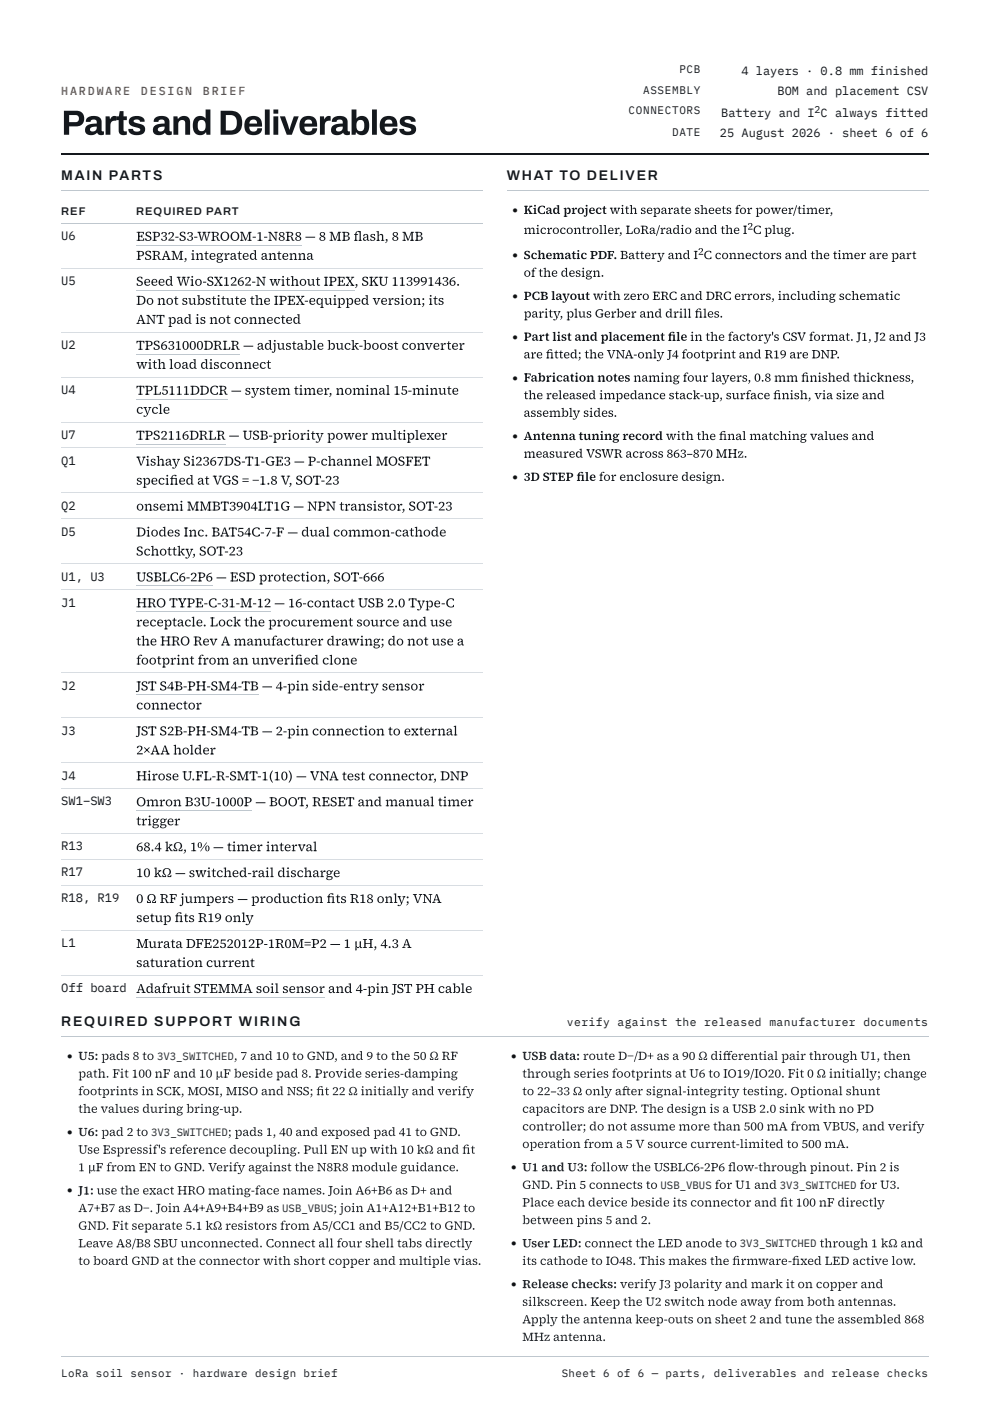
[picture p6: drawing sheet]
<svg xmlns="http://www.w3.org/2000/svg" width="210mm" height="297mm" viewBox="0 0 210 297" stroke-linecap="round" stroke-linejoin="round" font-family="sans-serif">
<defs><g id="words">
<g font-size="3" fill="#14181d">
<text x="13" y="38.2">MAIN PARTS</text>
<text x="107.5" y="38.2">WHAT TO DELIVER</text>
<text x="13" y="217.5">REQUIRED SUPPORT WIRING</text>
</g>
<g font-size="2.6" fill="#101112">
<text x="108.6" y="45.3">•</text>
<text x="108.6" y="54.9">•</text>
<text x="108.6" y="63.6">•</text>
<text x="108.6" y="72.2">•</text>
<text x="108.6" y="80.9">•</text>
<text x="108.6" y="93.3">•</text>
<text x="108.6" y="101.9">•</text>
<text x="14.1" y="224.7">•</text>
<text x="108.3" y="224.7">•</text>
<text x="14.1" y="240.9">•</text>
<text x="108.3" y="248.3">•</text>
<text x="14.1" y="253.2">•</text>
<text x="108.3" y="264.4">•</text>
<text x="108.3" y="273.1">•</text>
</g>
<g font-size="2.6" fill="#14181d">
<text x="13" y="50.9">U6</text>
<text x="13" y="60.4">U5</text>
<text x="13" y="74">U2</text>
<text x="13" y="83.5">U4</text>
<text x="13" y="93">U7</text>
<text x="13" y="98.5">Q1</text>
<text x="13" y="108.1">Q2</text>
<text x="13" y="113.6">D5</text>
<text x="13" y="123.1">U1, U3</text>
<text x="13" y="128.6">J1</text>
<text x="13" y="146.2">J2</text>
<text x="13" y="155.7">J3</text>
<text x="13" y="165.3">J4</text>
<text x="13" y="170.8">SW1–SW3</text>
<text x="13" y="180.3">R13</text>
<text x="13" y="185.8">R17</text>
<text x="13" y="191.3">R18, R19</text>
<text x="13" y="200.8">L1</text>
<text x="13" y="210.4">Off board</text>
</g>
<g font-size="2.5" fill="#14181d">
<text x="157.3" y="15.8">4 layers · 0.8 mm finished</text>
<text x="165" y="20.1">BOM and placement CSV</text>
<text x="152.8" y="29">25 August 2026 · sheet 6 of 6</text>
<text x="153" y="24.7">Battery and I C always fitted</text>
</g>
<g font-size="2.5" fill="#a8481a">
<text x="13" y="20.2">HARDWARE</text>
<text x="29.9" y="20.2">DESIGN</text>
<text x="43.1" y="20.2">BRIEF</text>
</g>
<g font-size="2.4" fill="#1b1d20">
<text x="13" y="45.7">REF</text>
<text x="28.9" y="45.7">REQUIRED PART</text>
<text x="120.3" y="217.5">verify against the released manufacturer documents</text>
</g>
<g font-size="2.3" fill="#1b1d20">
<text x="144.1" y="15.6">PCB</text>
<text x="136.4" y="19.8">ASSEMBLY</text>
<text x="133.4" y="24.1">CONNECTORS</text>
<text x="142.6" y="28.8">DATE</text>
<text x="13" y="291.9">LoRa soil sensor · hardware design brief</text>
<text x="119.2" y="291.9">Sheet 6 of 6 — parts, deliverables and release checks</text>
</g>
<g font-size="2.3" fill="#262a2f">
<text x="33.3" y="224.7">3V3_SWITCHED</text>
<text x="32.1" y="240.9">3V3_SWITCHED</text>
<text x="59.9" y="257">USB_VBUS</text>
<text x="140.1" y="252.1">USB_VBUS</text>
<text x="165.5" y="252.1">3V3_SWITCHED</text>
<text x="157" y="264.4">3V3_SWITCHED</text>
</g>
<text font-size="2.1" fill="#14181d" x="172.8" y="23.9">2</text>
</g></defs>
<path d="M13 32.7h184" fill="none" stroke="#14181d" stroke-width=".35"/>
<path d="M13.6 23.5h2.6a1.66 1.66 0 0 1 1.7 1.7 1.66 1.66 0 0 1-1.7 1.6h-1.5v1.8h-1.1zM14.7 24.4v1.5h1.3a.75 .75 0 0 0 .7-.8 .75 .75 0 0 0-.7-.7zM18.4 25.1a2.16 2.16 0 0 1 3.1 .2l.1 2.4 .5 .2v.6a1.08 1.08 0 0 1-1.5-.4 1.49 1.49 0 0 1-2.5-.3 1.4 1.4 0 0 1 1.6-1.6h.8a.68 .68 0 0 0-.4-.8 .68 .68 0 0 0-.9 .4h-1zM19.2 27.2a.54 .54 0 0 0 .1 .7 .54 .54 0 0 0 .7-.1l.4-.3 .1-.7-.9 .1zM22.4 24.7h.9v.6a1.03 1.03 0 0 1 1.4-.6v.9a.95 .95 0 0 0-1.3 1v2h-1zM25.4 23.6h.8v1.1h.7v.8h-.7v2.2l.2 .1 .5 .1v.6l-.3 .1a1.01 1.01 0 0 1-1.4-.9v-2.2h-.5v-.8h.5zM27.7 25a2.04 2.04 0 0 1 3 .5v.3h-1a.69 .69 0 0 0-.7-.5 .69 .69 0 0 0-.6 .5l1.1 .4a1.23 1.23 0 0 1 1.3 1.4 1.23 1.23 0 0 1-1.6 1.1 1.53 1.53 0 0 1-2-1.3l1-.1a.83 .83 0 0 0 .7 .7 .83 .83 0 0 0 .9-.5l-.2-.2-.9-.3a1.19 1.19 0 0 1-1.2-.6 1.19 1.19 0 0 1 .2-1.4zM32.8 25.1a2.15 2.15 0 0 1 3.1 .2l.1 2.4 .5 .2v.6a1.08 1.08 0 0 1-1.5-.4 1.49 1.49 0 0 1-2.5-.3 1.53 1.53 0 0 1 1.9-1.6h.5a.68 .68 0 0 0-.4-.8 .68 .68 0 0 0-.9 .4h-1zM33.6 27.2a.54 .54 0 0 0 .1 .7 .54 .54 0 0 0 .7-.1l.4-.3 .1-.7-.9 .1zM36.8 24.7h.9v.5a1.45 1.45 0 0 1 1.5-.6 1.45 1.45 0 0 1 1.1 1.1v2.9h-1v-2.5a.75 .75 0 0 0-.8-.7 .75 .75 0 0 0-.7 .9v2.3h-1zM41.4 25a1.56 1.56 0 0 1 2.2 .1v-1.9h1v5.4h-.8l-.1-.6a1.61 1.61 0 0 1-2 .5 1.61 1.61 0 0 1-.8-1.9l.1-.9zM42.2 25.6l-.2 .7a1.07 1.07 0 0 0 .8 1.5 1.3 1.3 0 0 0 .7-1.9 .83 .83 0 0 0-1.3-.3zM46.8 23.5h2.1a2.34 2.34 0 0 1 2.5 2.9 2.19 2.19 0 0 1-2.5 2.2h-2.1zM47.9 24.4v3.3h1a1.45 1.45 0 0 0 1.3-2 1.26 1.26 0 0 0-1.3-1.3zM52.5 25a1.93 1.93 0 0 1 2.2-.2 1.93 1.93 0 0 1 .9 2.1h-2.7a.87 .87 0 0 0 .7 1 .87 .87 0 0 0 1-.7h1a1.7 1.7 0 0 1-2.4 1.4 2.19 2.19 0 0 1-.7-3.6zM53.2 25.6l-.3 .6h1.6a.81 .81 0 0 0-.4-.8 .81 .81 0 0 0-.9 .2zM56.2 23.2h1v5.4h-1zM58 23.2h1v.9h-1zM58 24.7h1v3.9h-1zM59.4 24.7h1.1l.9 2.8 .9-2.8h1.1l-1.5 3.9h-1.1zM64.1 25a1.93 1.93 0 0 1 2.3-.2 1.93 1.93 0 0 1 .9 2.1h-2.7a.87 .87 0 0 0 .7 1 .87 .87 0 0 0 1-.7h1a1.7 1.7 0 0 1-2.4 1.4 2.19 2.19 0 0 1-.8-3.6zM64.8 25.6l-.2 .6h1.6a.81 .81 0 0 0-.4-.8 .81 .81 0 0 0-1 .2zM67.9 24.7h.8l.1 .6a1.03 1.03 0 0 1 1.4-.6v.9a.95 .95 0 0 0-1.3 1v2h-1zM70.6 25.1a2.16 2.16 0 0 1 3.1 .2l.1 2.4 .4 .2v.6a1.08 1.08 0 0 1-1.4-.4 1.49 1.49 0 0 1-2.6-.3 1.53 1.53 0 0 1 2-1.6h.5a.68 .68 0 0 0-.5-.8 .68 .68 0 0 0-.8 .4h-1zM71.4 27.2a.54 .54 0 0 0 .1 .7 .54 .54 0 0 0 .7-.1l.4-.3 .1-.7-.9 .1zM74.6 23.2h1v1.9a1.6 1.6 0 0 1 2-.3 1.6 1.6 0 0 1 .7 1.8 1.61 1.61 0 0 1-.8 1.9 1.61 1.61 0 0 1-2-.5l-.1 .6h-.8zM75.9 25.6l-.3 1a.91 .91 0 0 0 .9 1.2 .91 .91 0 0 0 .8-1.3 .86 .86 0 0 0-.3-.9 .86 .86 0 0 0-1.1 0zM78.9 23.2h1.1v5.4h-1.1zM81.2 25a1.93 1.93 0 0 1 2.2-.2 1.93 1.93 0 0 1 .9 2.1h-2.7a.87 .87 0 0 0 .7 1 .87 .87 0 0 0 1-.7h1a1.7 1.7 0 0 1-2.4 1.4 2.19 2.19 0 0 1-.7-3.6zM81.9 25.6l-.3 .6h1.7a.81 .81 0 0 0-.5-.8 .81 .81 0 0 0-.9 .2zM85.2 25a2.04 2.04 0 0 1 3 .5v.3h-1a.69 .69 0 0 0-.7-.5 .69 .69 0 0 0-.6 .5l1.1 .4a1.23 1.23 0 0 1 1.3 1.4 1.23 1.23 0 0 1-1.6 1.1 1.53 1.53 0 0 1-2-1.3l1-.1a.83 .83 0 0 0 .7 .7 .83 .83 0 0 0 .9-.5l-.2-.2-.9-.3a1.19 1.19 0 0 1-1.2-.6 1.19 1.19 0 0 1 .2-1.4z" fill="#14181d"/>
<path d="M13 40.4h89.5M13 47.3h89.5M28.9 52h35.1" fill="none" stroke="#bfc7ce" stroke-width=".21"/>
<g fill="none" stroke="#d8dde2" stroke-width=".21">
<path d="M13 56.8h89.5M13 70.4h89.5M13 80h89.5M13 89.5h89.5M13 95h89.5M13 104.5h89.5M13 110h89.5M13 119.5h89.5M13 125h89.5M13 142.7h89.5M13 152.2h89.5M13 161.7h89.5"/>
<path d="M13 167.2h89.5M13 176.7h89.5M13 182.2h89.5M13 187.7h89.5M13 197.3h89.5M13 206.8h89.5"/>
</g>
<g fill="#14181d">
<path d="M29 50.9h.4v.1h-.4zM29.3 49.2h.3v1.8h-.3zM29.4 50.9h1l-.1 .1 .1-.5h.2v.5h-1.2zM29.4 50h.7v.2h-.7zM30 49.7h.2v.7h-.2zM29 49.2h.4v.1h-.4zM29.4 49.2h1.1v.5h-.1l-.1-.5 .1 .1h-1zM30.9 49.4a.9 .9 0 0 1 1.1-.1v.4h-.1l-.1-.5 .2 .1v.1h-.1a.38 .38 0 0 0-.7 0 .38 .38 0 0 0 .4 .6 .6 .6 0 0 1 .5 .7 .6 .6 0 0 1-.9 .4l-.4-.2v-.4h.2l.1 .4h-.2v-.2l.2 .2a.4 .4 0 0 0 .7-.2 .4 .4 0 0 0-.4-.5 .56 .56 0 0 1-.5-.8zM32.4 50.9h.9v.1h-.9zM32.6 49.2h.3v1.8h-.3zM32.8 49.2a.7 .7 0 0 1 .9 0 .7 .7 0 0 1 .1 .8l-.5 .3h-.5v-.2a.51 .51 0 0 0 .7 0 .51 .51 0 0 0 0-.7l-.7-.1zM32.4 49.2h.3v.1h-.3zM34.3 49.4a.55 .55 0 0 1 .8-.2 .55 .55 0 0 1 .1 .7l-.3 .2a.51 .51 0 0 1 .5 .6 .51 .51 0 0 1-.7 .4l-.5-.2 .1-.3h.1l.2 .4-.2-.1a.43 .43 0 0 0 .7-.2 .43 .43 0 0 0-.5-.5v-.2a.4 .4 0 0 0 .5-.4 .4 .4 0 0 0-.6-.2l.1-.1-.2 .4-.2-.2zM35.8 49.4a.61 .61 0 0 1 1 0 .61 .61 0 0 1-.3 .9l-.6 .5h1.1v.2h-1.3v-.2l.4-.3a.73 .73 0 0 0 .3-1.1h-.4l.1-.1-.2 .4-.2-.1zM37.2 50.2h.7v.2h-.7zM38.2 49.4a.91 .91 0 0 1 1.1-.1v.4h-.2l-.1-.5 .2 .1v.1h-.1a.38 .38 0 0 0-.6 0 .38 .38 0 0 0 .4 .6 .6 .6 0 0 1 .5 .7 .6 .6 0 0 1-.9 .4l-.4-.2v-.4h.2l.1 .4h-.2v-.2l.2 .2a.4 .4 0 0 0 .7-.2 .4 .4 0 0 0-.4-.5 .56 .56 0 0 1-.5-.8zM39.8 49.4a.55 .55 0 0 1 .8-.2 .55 .55 0 0 1 .2 .7l-.4 .2a.51 .51 0 0 1 .6 .6 .51 .51 0 0 1-.7 .4l-.5-.2v-.3h.2l.1 .4-.2-.1a.43 .43 0 0 0 .8-.2 .43 .43 0 0 0-.6-.5v-.2a.4 .4 0 0 0 .5-.4 .4 .4 0 0 0-.6-.2l.1-.1-.2 .4-.2-.2zM41.2 50.2h.7v.2h-.7zM42.1 49.2h.3l.4 1.6 .4-1.6h.3l.4 1.6 .4-1.6h.2l-.5 1.8h-.3l-.4-1.6-.4 1.6h-.3zM41.9 49.2h.8v.1h-.8zM43 49.2h.8v.1h-.8zM44 49.2h.7v.1h-.7zM44.8 50.9h.9v.1h-.9zM45.1 49.2h.3v1.8h-.3zM45.3 49.2h.4a.49 .49 0 0 1 .7 .3 .49 .49 0 0 1-.6 .6l.4 .1 .2 .7-.1-.1 .4 .1v.1h-.5l-.3-.8h-.6v-.2h.4a.36 .36 0 0 0 .4-.3 .36 .36 0 0 0-.4-.4h-.4zM44.8 49.2h.4v.1h-.4zM46.8 50.1a.96 .96 0 0 1 1.9 0 .96 .96 0 0 1-1.9 0zM47.3 49.4a.77 .77 0 0 0-.2 1 .77 .77 0 0 0 1 .4 .77 .77 0 0 0 .2-1 .77 .77 0 0 0-1-.4zM48.9 50.1a.96 .96 0 0 1 1.9 0 .96 .96 0 0 1-1.9 0zM49.5 49.4a.77 .77 0 0 0-.3 1 .77 .77 0 0 0 1 .4 .77 .77 0 0 0 .2-1 .77 .77 0 0 0-.9-.4zM50.9 50.9h.8v.1h-.8zM50.9 49.2h.4v.1h-.4zM51.2 49.2h.1l.1 1.8h-.2zM51.3 49.2h.2l.7 1.5 .6-1.5h.1l-.7 1.8h-.2zM52.5 50.9h.9v.1h-.9zM52.8 49.2h.3v1.8h-.3zM53 49.2h.4v.1h-.4zM53.6 50.2h.7v.2h-.7zM54.6 50.9h1.1v.1h-1.1zM54.6 49.4l.7-.2v1.8h-.3v-1.5h-.4zM56 50.2h.7v.2h-.7zM56.9 50.9h.8v.1h-.8zM57.2 49.2h.1l.1 1.8h-.2zM58.2 49.2h.7v.1h-.7zM56.9 49.2h.6l1 1.4v-1.4h.2v1.9h-.2l-1.2-1.8h-.4zM59.4 49.3a.51 .51 0 0 1 .7-.1 .51 .51 0 0 1 .1 .7l-.4 .2a.36 .36 0 0 0 .4-.4 .36 .36 0 0 0-.4-.4 .36 .36 0 0 0-.3 .4l.2 .3a.57 .57 0 0 1 .7 .5 .57 .57 0 0 1-.7 .6 .57 .57 0 0 1-.4-.8l.5-.2a.39 .39 0 0 0-.5 .4 .39 .39 0 0 0 .5 .4 .39 .39 0 0 0 .3-.5l-.3-.2a.57 .57 0 0 1-.5-.3 .57 .57 0 0 1 .1-.6zM60.6 50.9h.9v.1h-.9zM60.9 49.2h.3v1.8h-.3zM61.1 49.2h.4a.49 .49 0 0 1 .7 .3 .49 .49 0 0 1-.6 .6l.4 .1 .2 .7-.1-.1 .4 .1v.1h-.5l-.3-.8h-.6v-.2h.4a.36 .36 0 0 0 .4-.3 .36 .36 0 0 0-.4-.4h-.4zM60.6 49.2h.4v.1h-.4zM62.9 49.3a.51 .51 0 0 1 .7-.1 .51 .51 0 0 1 .1 .7l-.4 .2a.36 .36 0 0 0 .4-.4 .36 .36 0 0 0-.4-.4 .36 .36 0 0 0-.3 .4l.2 .3a.57 .57 0 0 1 .7 .5 .57 .57 0 0 1-.7 .6 .57 .57 0 0 1-.4-.8l.5-.2a.39 .39 0 0 0-.5 .4 .39 .39 0 0 0 .5 .4 .39 .39 0 0 0 .3-.5l-.2-.2a.57 .57 0 0 1-.6-.3 .57 .57 0 0 1 .1-.6z"/>
<path d="M64.8 50.2h2.1v.2h-2.1zM68 49.3a.51 .51 0 0 1 .7-.1 .51 .51 0 0 1 .1 .7l-.3 .2a.36 .36 0 0 0 .3-.4 .36 .36 0 0 0-.3-.4 .36 .36 0 0 0-.4 .4l.3 .3a.57 .57 0 0 1 .6 .5 .57 .57 0 0 1-.7 .6 .57 .57 0 0 1-.4-.8l.5-.2a.39 .39 0 0 0-.4 .4 .39 .39 0 0 0 .4 .4 .39 .39 0 0 0 .3-.5l-.2-.2a.57 .57 0 0 1-.6-.3 .57 .57 0 0 1 .1-.6zM69.9 50.9h.8v.1h-.8zM69.9 49.2h.4v.1h-.4zM70.2 49.2h.1l.1 1.8h-.2zM70.3 49.2h.2l.7 1.5 .5-1.5h.2l-.7 1.8h-.2zM71.5 50.9h.9v.1h-.9zM71.8 49.2h.3v1.8h-.3zM72 49.2h.4v.1h-.4zM72.6 50.9h.4v.1h-.4zM72.9 49.2h.3v1.8h-.3zM73.1 49.2h.3a.47 .47 0 0 1 .7 .3 .47 .47 0 0 1-.6 .5v.1a.52 .52 0 0 1 .7 .5 .52 .52 0 0 1-.8 .4h-.3v-.1l.5-.1 .3-.3-.3-.3-.6-.1v-.1h.4a.35 .35 0 0 0 .4-.3 .35 .35 0 0 0-.4-.4h-.3zM72.6 49.2h.4v.1h-.4zM75.1 50.9h.8v.1h-.8zM75.6 49.2l.2-.2a.26 .26 0 0 1 .4-.1 .26 .26 0 0 1 .1 .3l-.4-.1-.2 .2-.1 1.7h-.2v-1.2h-.3v-.1l.3-.1v.1zM75.5 49.6h.5v.2h-.5zM76.1 50.9h.7v.1h-.7zM76.3 49.1l.3-.1v2h-.3zM77.1 50.4l.9-.3-.4 .2a.29 .29 0 0 0-.3 .2 .29 .29 0 0 0 .2 .4 .29 .29 0 0 0 .3-.2v.1a.4 .4 0 0 1-.6 .2 .4 .4 0 0 1-.1-.6zM77.2 49.7a.53 .53 0 0 1 .6-.1 .53 .53 0 0 1 .3 .5v.7h.3a.23 .23 0 0 1-.2 .3 .23 .23 0 0 1-.3-.2v-.8a.37 .37 0 0 0-.2-.3 .37 .37 0 0 0-.4 0l.1-.1-.1 .3-.2 .1-.1-.1zM78.6 49.8l.8-.2 .2 .1v.3h-.2v-.2a.29 .29 0 0 0-.4-.1 .29 .29 0 0 0-.1 .4h.1a.52 .52 0 0 1 .6 .6 .52 .52 0 0 1-.8 .3h-.2v-.4h.1l.1 .4h-.1v-.2l.2 .1a.28 .28 0 0 0 .5-.2 .28 .28 0 0 0-.4-.3 .42 .42 0 0 1-.4-.6zM79.9 50.9h.7v.1h-.7zM79.9 49.1l.5-.1v2h-.3v-1.8zM80.8 50.9h.7v.1h-.7zM80.3 49.9h.1a.45 .45 0 0 1 .5-.3 .45 .45 0 0 1 .4 .5v.9h-.3v-.3a.65 .65 0 0 0-.3-.9l-.4 .2zM81.9 50.7a.4 .4 0 0 1 .3 .5 .4 .4 0 0 1-.5 .2l.4-.3-.3-.2zM83.5 49.3a.51 .51 0 0 1 .7-.1 .51 .51 0 0 1 .1 .7l-.4 .2a.36 .36 0 0 0 .4-.4 .36 .36 0 0 0-.4-.4 .36 .36 0 0 0-.3 .4l.2 .3a.57 .57 0 0 1 .7 .5 .57 .57 0 0 1-.7 .6 .57 .57 0 0 1-.4-.8l.5-.2a.39 .39 0 0 0-.5 .4 .39 .39 0 0 0 .5 .4 .39 .39 0 0 0 .3-.5l-.3-.2a.57 .57 0 0 1-.5-.3 .57 .57 0 0 1 .1-.6zM85.4 50.9h.7v.1h-.7zM85.4 49.2h.4v.1h-.4zM85.7 49.2h.1v1.8h-.1zM85.7 49.2h.3l.6 1.5 .6-1.5h.2l-.8 1.8h-.1zM87 50.9h.9v.1h-.9zM87.3 49.2h.3v1.8h-.3zM87.5 49.2h.4v.1h-.4zM88 50.9h.4v.1h-.4zM88.3 49.2h.3v1.8h-.3zM88.5 49.2h.4a.47 .47 0 0 1 .7 .3 .47 .47 0 0 1-.6 .5v.1a.52 .52 0 0 1 .7 .5 .52 .52 0 0 1-.8 .4h-.4v-.1l.6-.1 .3-.3-.3-.3-.6-.1v-.1h.3a.35 .35 0 0 0 .5-.3 .35 .35 0 0 0-.4-.4h-.4zM88 49.2h.4v.1h-.4z"/>
<path d="M29 54.9h.9v.2h-.9zM29.3 53.2h.3v1.9h-.3zM29.5 53.2a.7 .7 0 0 1 .8 .1 .7 .7 0 0 1 .2 .8l-.6 .2h-.5v-.1a.51 .51 0 0 0 .7-.1 .51 .51 0 0 0 0-.6l-.6-.1zM29 53.2h.4v.2h-.4zM30.9 53.4a.9 .9 0 0 1 1.1-.1v.4h-.2l-.1-.4h.2v.2l-.1-.1a.38 .38 0 0 0-.7 .1 .38 .38 0 0 0 .4 .5 .6 .6 0 0 1 .6 .8 .6 .6 0 0 1-.9 .3l-.4-.1v-.5h.2l.1 .5-.2-.1v-.1l.2 .1a.4 .4 0 0 0 .7-.1 .4 .4 0 0 0-.4-.6 .56 .56 0 0 1-.5-.8zM32.3 54.9h.9v.2h-.9zM32.6 53.2h.3v1.9h-.3zM32.8 53.2h.4a.49 .49 0 0 1 .7 .4 .49 .49 0 0 1-.6 .5l.4 .2 .2 .7-.1-.1h.4v.2l-.5-.1-.4-.7-.5-.1v-.1h.3a.36 .36 0 0 0 .5-.4 .36 .36 0 0 0-.4-.3h-.4zM32.3 53.2h.4v.2h-.4zM34.3 54.9h.7v.2h-.7zM35.1 53.2h.3l.7 1.9h-.4l-.5-1.7-.6 1.7h-.2zM34.8 54.3h.8v.2h-.8zM35.4 54.9h.8v.2h-.8zM36.4 54.9h.7v.2h-.7zM36.4 53.2h.4v.2h-.4zM36.7 53.2h.1l.1 1.9h-.2zM36.7 53.2h.3l.6 1.6 .6-1.6h.2l-.7 1.9h-.2zM38 54.9h.9v.2h-.9zM38.3 53.2h.3v1.9h-.3zM38.5 53.2h.4v.2h-.4zM39.2 54.8l.1-.1a.4 .4 0 0 1 .3 .5 .4 .4 0 0 1-.5 .3l.3-.4-.2-.1zM40.6 54.9h.7v.2h-.7zM40.6 53.8l.5-.1v1.4h-.3v-1.2h-.2zM40.8 53.2a.19 .19 0 0 1 .3 0 .19 .19 0 0 1-.3 0zM41.6 54.9h.7v.2h-.7zM41.5 53.8l.5-.1v1.4h-.2v-1.2h-.3zM42.5 54.9h.7v.2h-.7zM42 53.9h.1a.46 .46 0 0 1 .5-.2 .46 .46 0 0 1 .4 .4v1h-.3v-.3a.65 .65 0 0 0-.3-.9l-.4 .2zM43.7 53.7h.5v.1h-.5zM43.7 53.3h.2v1.5l.3 .1v.1a.42 .42 0 0 1-.5 0 .42 .42 0 0 1-.1-.5v-.7h-.3v-.1h.4h-.1zM44.6 53.9a.59 .59 0 0 1 .8-.2 .59 .59 0 0 1 .3 .7h-1.1v-.1l.8-.1a.39 .39 0 0 0-.5-.4 .39 .39 0 0 0-.2 .6 .49 .49 0 0 0 .3 .5 .49 .49 0 0 0 .6-.2l.1 .1a.72 .72 0 0 1-1.1 .1 .72 .72 0 0 1 0-1zM46.1 54.7l.3-.2a.18 .18 0 0 0-.2 .2 .18 .18 0 0 0 .3 .2h.3a.44 .44 0 0 1 .5 .5 .44 .44 0 0 1-.6 .3 .49 .49 0 0 1-.5 0 .49 .49 0 0 1-.2-.5l.3-.2v.1a.38 .38 0 0 0 .3 .5 .38 .38 0 0 0 .4-.5h-.8l-.2-.2zM46 54.1a.55 .55 0 0 1 1.1 0 .55 .55 0 0 1-1.1 0zM46.2 54.1a.35 .35 0 0 0 .7 0 .35 .35 0 0 0-.7 0zM46.9 53.8l.5-.2v.3zM47.6 54.9h.8v.2h-.8zM47.6 53.8l.4-.1 .1 1.4h-.3v-1.2h-.2zM48.3 53.8a.21 .21 0 0 1 .3-.2 .21 .21 0 0 1 0 .4l-.3-.1h.1l-.4 .4zM49 54.5l.8-.3-.3 .2a.29 .29 0 0 0-.4 .2 .29 .29 0 0 0 .3 .4 .29 .29 0 0 0 .3-.3v.1a.4 .4 0 0 1-.6 .3 .4 .4 0 0 1-.1-.6zM49.1 53.7a.53 .53 0 0 1 .6-.1 .53 .53 0 0 1 .3 .5v.7l.2 .1a.23 .23 0 0 1-.2 .2 .23 .23 0 0 1-.2-.2l-.1-.8a.37 .37 0 0 0-.2-.3 .37 .37 0 0 0-.4 0l.2-.1-.1 .4-.2 .1-.1-.2zM50.8 53.7h.5v.1h-.5zM50.7 53.3h.2v1.5l.3 .1v.1a.42 .42 0 0 1-.5 0 .42 .42 0 0 1-.1-.5v-.7h-.2v-.1h.3h-.1zM51.7 53.9a.59 .59 0 0 1 .7-.2 .59 .59 0 0 1 .3 .7h-1v-.1l.8-.1a.39 .39 0 0 0-.5-.4 .39 .39 0 0 0-.2 .6 .49 .49 0 0 0 .3 .5 .49 .49 0 0 0 .6-.2l.1 .1a.72 .72 0 0 1-1.1 .1 .72 .72 0 0 1 0-1zM53.2 53.8a.55 .55 0 0 1 .6-.1 .55 .55 0 0 1 .3 .4 .49 .49 0 0 0-.7-.2 .49 .49 0 0 0-.1 .8 .43 .43 0 0 0 .5 .2 .43 .43 0 0 0 .3-.3v.2h-.1a.55 .55 0 0 1-.7 .3 .55 .55 0 0 1-.3-.7zM53.8 53.1l.5-.1v1.9h.2v.2h-.4v-1.8zM55.6 54.5l.8-.3-.3 .2a.29 .29 0 0 0-.4 .2 .29 .29 0 0 0 .2 .4 .29 .29 0 0 0 .4-.3l.1 .1h-.1a.4 .4 0 0 1-.6 .3 .4 .4 0 0 1-.1-.6zM55.7 53.7a.53 .53 0 0 1 .5-.1 .53 .53 0 0 1 .4 .5v.7l.2 .1a.23 .23 0 0 1-.2 .2 .23 .23 0 0 1-.3-.2v-.8a.37 .37 0 0 0-.2-.3 .37 .37 0 0 0-.4 0l.1-.1v.4l-.2 .1-.1-.2zM57 54.9h.7v.2h-.7zM57 53.8l.4-.1 .1 1.4h-.3v-1.2h-.2zM57.9 54.9h.8v.2h-.8zM57.4 53.9h.1a.46 .46 0 0 1 .6-.2 .46 .46 0 0 1 .3 .4v1h-.2v-.3a.65 .65 0 0 0-.4-.9l-.4 .2zM59.2 53.7h.5v.1h-.5zM59.1 53.3h.2v1.5l.4 .1-.1 .1a.42 .42 0 0 1-.5 0 .42 .42 0 0 1-.1-.5v-.7h-.2v-.1h.3zM60.1 53.9a.6 .6 0 0 1 .7-.2 .6 .6 0 0 1 .3 .7h-1v-.1l.8-.1a.39 .39 0 0 0-.5-.4 .39 .39 0 0 0-.2 .6 .49 .49 0 0 0 .3 .5 .49 .49 0 0 0 .6-.2l.1 .1a.72 .72 0 0 1-1.1 .1 .72 .72 0 0 1 0-1zM61.4 54.9h.7v.2h-.7zM61.4 53.8l.4-.1 .1 1.4h-.3v-1.2h-.2zM62.4 54.9h.7v.2h-.7zM61.9 53.9a.46 .46 0 0 1 .6-.2 .46 .46 0 0 1 .3 .4v1h-.2v-.3a.65 .65 0 0 0-.4-.9l-.3 .2zM63.3 54.9h.7v.2h-.7zM63.3 53.8l.4-.1 .1 1.4h-.3v-1.2h-.2zM64.2 54.9h.7v.2h-.7zM63.7 53.9h.1a.46 .46 0 0 1 .5-.2 .46 .46 0 0 1 .4 .4v1h-.3v-.3a.65 .65 0 0 0-.3-.9l-.4 .2zM65.2 54.5l.9-.3-.3 .2a.29 .29 0 0 0-.4 .2 .29 .29 0 0 0 .2 .4 .29 .29 0 0 0 .4-.3v.1h-.1a.4 .4 0 0 1-.5 .3 .4 .4 0 0 1-.2-.6zM65.3 53.7a.53 .53 0 0 1 .6-.1 .53 .53 0 0 1 .3 .5l.1 .7 .2 .1a.23 .23 0 0 1-.2 .2 .23 .23 0 0 1-.3-.2v-.8a.37 .37 0 0 0-.2-.3 .37 .37 0 0 0-.4 0l.1-.1v.4l-.2 .1-.1-.2z"/>
</g>
<path d="M28.9 61.5h46.3" fill="none" stroke="#bfc7ce" stroke-width=".21"/>
<g fill="#14181d">
<path d="M29.1 58.9a.9 .9 0 0 1 1.1-.1v.4h-.2l-.1-.4h.2v.2l-.1-.1a.38 .38 0 0 0-.6 .1 .38 .38 0 0 0 .4 .5 .6 .6 0 0 1 .5 .8 .6 .6 0 0 1-.9 .3l-.4-.1v-.5h.2l.1 .5-.2-.1v-.1l.2 .1a.4 .4 0 0 0 .7-.1 .4 .4 0 0 0-.4-.6 .56 .56 0 0 1-.5-.8zM30.8 59.3a.59 .59 0 0 1 .7-.1 .59 .59 0 0 1 .3 .7h-1v-.1l.8-.1a.39 .39 0 0 0-.5-.4 .39 .39 0 0 0-.2 .6 .49 .49 0 0 0 .3 .5 .49 .49 0 0 0 .6-.2l.1 .1a.72 .72 0 0 1-1.1 .1 .72 .72 0 0 1 0-1.1zM32.3 59.3a.59 .59 0 0 1 .8-.1 .59 .59 0 0 1 .2 .7h-1v-.1l.8-.1a.39 .39 0 0 0-.5-.4 .39 .39 0 0 0-.2 .6 .49 .49 0 0 0 .3 .5 .49 .49 0 0 0 .6-.2l.1 .1a.72 .72 0 0 1-1.1 .1 .72 .72 0 0 1 0-1.1zM33.8 59.3a.59 .59 0 0 1 .8-.1 .59 .59 0 0 1 .3 .7h-1.1v-.1l.8-.1a.39 .39 0 0 0-.5-.4 .39 .39 0 0 0-.2 .6 .49 .49 0 0 0 .3 .5 .49 .49 0 0 0 .6-.2l.1 .1a.72 .72 0 0 1-1.1 .1 .72 .72 0 0 1 0-1.1zM35.3 59.3a.55 .55 0 0 1 .6-.1 .55 .55 0 0 1 .4 .4 .49 .49 0 0 0-.7-.2 .49 .49 0 0 0-.1 .8 .43 .43 0 0 0 .4 .2 .43 .43 0 0 0 .4-.3v.2h-.1a.55 .55 0 0 1-.7 .3 .55 .55 0 0 1-.3-.7zM36 58.6l.5-.1v1.9h.2v.2h-.5v-1.8zM37.7 58.7h.3l.4 1.6 .4-1.6h.3l.4 1.6 .4-1.6h.2l-.5 1.9h-.3l-.4-1.6-.4 1.6h-.3zM37.5 58.7h.8v.2h-.8zM38.6 58.7h.8v.2h-.8zM39.6 58.7h.7v.2h-.7zM40.4 60.4h.8v.2h-.8zM40.4 59.3l.5-.1v1.4h-.2v-1.2h-.3zM40.6 58.7a.2 .2 0 0 1 .4 0 .2 .2 0 0 1-.4 0zM41.4 59.9a.72 .72 0 0 1 1.4 0 .72 .72 0 0 1-1.4 0zM41.8 59.4a.56 .56 0 0 0-.1 .7 .56 .56 0 0 0 .6 .3 .54 .54 0 0 0 .2-.8 .54 .54 0 0 0-.7-.2zM43.1 59.7h.7v.2h-.7zM44.1 58.9a.9 .9 0 0 1 1.1-.1v.4h-.2l-.1-.4h.2v.2l-.1-.1a.38 .38 0 0 0-.7 .1 .38 .38 0 0 0 .4 .5 .6 .6 0 0 1 .6 .8 .6 .6 0 0 1-.9 .3l-.4-.1v-.5h.2v.5l-.1-.1v-.1l.2 .1a.4 .4 0 0 0 .7-.1 .4 .4 0 0 0-.4-.6 .56 .56 0 0 1-.5-.8zM45.4 60.4h.7v.2h-.7zM46.2 59.6l.2 .1-.6 .9h-.3zM46.4 60.4h.9v.2h-.9zM46.9 58.7h.2l-.7 .9-.1-.1h.1zM45.6 58.7h.3l1.2 1.9h-.3zM45.4 58.7h.9v.2h-.9zM46.5 58.7h.7v.2h-.7zM47.5 60.4h1.1v.2h-1.1zM47.5 58.9l.7-.1v1.8h-.3v-1.6l-.4 .1zM49 58.9a.61 .61 0 0 1 1 0 .61 .61 0 0 1-.2 .9l-.7 .5h1.1v.3h-1.2v-.2l.3-.3a.73 .73 0 0 0 .3-1.2h-.4l.2-.1-.3 .4-.2-.1zM50.8 59.1l.5-.3 .3-.1v.1a.89 .89 0 0 0-.8 .6 .89 .89 0 0 0 .3 1.1 .42 .42 0 0 0 .3-.7 .42 .42 0 0 0-.7 0 .58 .58 0 0 1 .8-.2 .58 .58 0 0 1 .2 .8 .58 .58 0 0 1-.8 .2 .89 .89 0 0 1-.1-1.5zM52.1 58.9a.61 .61 0 0 1 1 0 .61 .61 0 0 1-.3 .9l-.6 .5h1.1v.3h-1.3v-.2l.4-.3a.73 .73 0 0 0 .3-1.2h-.5l.2-.1-.3 .4-.1-.1zM53.5 59.7h.7v.2h-.7zM54.4 60.4h.7v.2h-.7zM54.7 58.8h.1v1.8h-.1zM55.6 58.7h.8v.2h-.8zM54.4 58.7h.5l1.1 1.5-.1-1.5h.2v1.9h-.1l-1.3-1.7h-.3zM57.3 59.2h.3l.4 1.2 .3-1.2h.2l.4 1.2 .3-1.2h.2l-.5 1.4h-.2l-.4-1.1-.3 1.1h-.2zM57.2 59.2h.7v.1h-.7zM58.1 59.2h.7v.1h-.7zM58.9 59.2h.6v.1h-.6zM59.7 60.4h.7v.2h-.7zM59.7 59.3l.5-.1v1.4h-.3v-1.2h-.2zM59.9 58.7a.2 .2 0 0 1 .4 0 .2 .2 0 0 1-.4 0zM61 59.2h.5v.1h-.5zM61 58.8h.2l-.1 1.5 .4 .1v.1a.42 .42 0 0 1-.5 0 .42 .42 0 0 1-.1-.5v-.7h-.3v-.1h.4h-.1zM61.7 60.4h.7v.2h-.7zM61.7 58.6l.5-.1v2.1h-.2v-1.8zM62.7 60.4h.7v.2h-.7zM62.2 59.4h.1a.45 .45 0 0 1 .5-.3 .45 .45 0 0 1 .4 .5v1h-.3v-.3a.65 .65 0 0 0-.3-.9l-.4 .1zM63.6 59.9a.72 .72 0 0 1 1.4 0 .72 .72 0 0 1-1.4 0zM64 59.4a.56 .56 0 0 0-.1 .7 .56 .56 0 0 0 .6 .3 .54 .54 0 0 0 .2-.8 .54 .54 0 0 0-.7-.2zM65.2 59.2h.5v.9a.39 .39 0 0 0 .3 .3 .39 .39 0 0 0 .4-.2l-.1 .1a.46 .46 0 0 1-.5 .3 .46 .46 0 0 1-.4-.5v-.8l.1 .1-.3-.1zM66.1 59.2h.5v1.2h.2v.2h-.4l-.1-1.2zM67.4 59.2h.5v.1h-.5zM67.4 58.8h.1v1.5l.4 .1v.1a.42 .42 0 0 1-.5 0 .42 .42 0 0 1-.2-.5v-.7h-.2v-.1h.4h-.1zM68.7 60.4h.9v.2h-.9zM69 58.7h.3v1.9h-.3zM68.7 58.7h.9v.2h-.9zM69.8 60.4h.9v.2h-.9zM70.1 58.7h.3v1.9h-.3zM70.3 58.7a.7 .7 0 0 1 .8 .1 .7 .7 0 0 1 .2 .7l-.6 .3h-.5v-.1a.51 .51 0 0 0 .7-.1 .51 .51 0 0 0 .1-.6l-.7-.1zM69.8 58.7h.4v.2h-.4zM71.6 60.4h.4v.2h-.4zM71.9 58.7h.3v1.9h-.3zM72 60.4h1l-.1 .1 .1-.5h.2v.6h-1.2zM72 59.5h.7v.2h-.7zM72.6 59.3h.2v.6h-.2zM71.6 58.7h.4v.2h-.4zM72 58.7h1.1v.5h-.1l-.2-.4 .2 .1h-1zM73.3 60.4h.7v.2h-.7zM74.2 59.6l.1 .1-.6 .9h-.2zM74.4 60.4h.8v.2h-.8zM74.8 58.7h.2l-.7 .9-.1-.1h.2zM73.5 58.7h.3l1.2 1.9h-.3zM73.3 58.7h.9v.2h-.9zM74.4 58.7h.7v.2h-.7z"/>
<path d="M75.5 60.3l.1-.1a.4 .4 0 0 1 .3 .5 .4 .4 0 0 1-.6 .3l.4-.4-.2-.1zM76.9 58.9a.9 .9 0 0 1 1.1-.1v.4h-.1l-.1-.4h.2v.2l-.1-.1a.38 .38 0 0 0-.7 .1 .38 .38 0 0 0 .4 .5 .6 .6 0 0 1 .5 .8 .6 .6 0 0 1-.9 .3l-.4-.1v-.5h.2l.1 .5-.2-.1v-.1l.2 .1a.4 .4 0 0 0 .7-.1 .4 .4 0 0 0-.4-.6 .56 .56 0 0 1-.5-.8zM78.6 58.7h.3v1.9h-.3zM78.4 60.4h.8v.2h-.8zM78.4 58.7h.8v.2h-.8zM79.5 60.4h.8v.2h-.8zM79.5 58.7h.7v.2h-.7zM79.9 58.7h.2l-1.3 1.3v-.2zM79.4 59.3l.7 1.3h-.3l-.6-1zM80.6 58.7h.3v.6a.85 .85 0 0 0 .5 1.1l.4-.1 .1-.3v-1.3h.2v1.1a.76 .76 0 0 1-.9 .8 .76 .76 0 0 1-.6-1zM80.3 58.7h.9v.2h-.9zM81.6 58.7h.7v.2h-.7zM83.3 60.4h1.1v.2h-1.1zM83.3 58.9l.7-.1v1.8h-.3v-1.6l-.4 .1zM84.8 60.4h1.1v.2h-1.1zM84.9 58.9l.6-.1v1.8h-.3v-1.6l-.3 .1zM86.4 58.9a.55 .55 0 0 1 .7-.2 .55 .55 0 0 1 .2 .8l-.4 .1a.51 .51 0 0 1 .6 .6 .51 .51 0 0 1-.7 .4l-.5-.2v-.3l.2 .1 .1 .3-.1-.1a.43 .43 0 0 0 .7-.2 .43 .43 0 0 0-.6-.5v-.2a.4 .4 0 0 0 .6-.4 .4 .4 0 0 0-.7-.2l.2-.1-.3 .4-.1-.1zM87.9 58.9a.8 .8 0 0 1 1.2 .3 .8 .8 0 0 1-.5 1.1l-.5 .3-.2-.1a.89 .89 0 0 0 .8-.6 .89 .89 0 0 0-.3-1 .43 .43 0 0 0-.3 .6 .43 .43 0 0 0 .7 0 .56 .56 0 0 1-.8 .3 .56 .56 0 0 1-.1-.9zM89.4 58.9a.8 .8 0 0 1 1.2 .3 .8 .8 0 0 1-.4 1.1l-.6 .3-.2-.1a.89 .89 0 0 0 .8-.6 .89 .89 0 0 0-.3-1 .43 .43 0 0 0-.3 .6 .43 .43 0 0 0 .7 0 .56 .56 0 0 1-.8 .3 .56 .56 0 0 1-.1-.9zM90.9 60.4h1.1v.2h-1.1zM90.9 58.9l.7-.1v1.8h-.3v-1.6l-.4 .1zM93.2 58.7h.2v1.9h-.3v-1.7l-.7 1.1h1.3v.2h-1.4zM94 58.9a.55 .55 0 0 1 .7-.2 .55 .55 0 0 1 .2 .8l-.3 .1a.51 .51 0 0 1 .5 .6 .51 .51 0 0 1-.7 .4l-.5-.2v-.3l.2 .1 .1 .3-.1-.1a.43 .43 0 0 0 .7-.2 .43 .43 0 0 0-.5-.5v-.2a.4 .4 0 0 0 .5-.4 .4 .4 0 0 0-.7-.2l.2-.1-.3 .4-.1-.1zM95.7 59.1l.5-.3 .3-.1 .1 .1a.89 .89 0 0 0-.9 .6 .89 .89 0 0 0 .3 1.1 .42 .42 0 0 0 .3-.7 .42 .42 0 0 0-.7 0 .58 .58 0 0 1 .8-.2 .58 .58 0 0 1 .2 .8 .58 .58 0 0 1-.8 .2 .89 .89 0 0 1-.1-1.5zM97 60.4a.2 .2 0 0 1 .4 0 .2 .2 0 0 1-.4 0z"/>
<path d="M29 64.4h.4v.2h-.4zM29.3 62.7h.3v1.9h-.3zM29.5 62.7a1.01 1.01 0 0 1 1.4 1 1.01 1.01 0 0 1-1.4 .9v-.2a.82 .82 0 0 0 1.1-.7 .82 .82 0 0 0-1.1-.8zM29 62.7h.4v.2h-.4zM31.1 63.9a.75 .75 0 0 1 1.5 0 .75 .75 0 0 1-1.5 0zM31.5 63.5a.56 .56 0 0 0-.1 .7 .56 .56 0 0 0 .7 .2 .54 .54 0 0 0 .2-.7 .54 .54 0 0 0-.8-.2zM33.5 64.4h.7v.2h-.7zM33.4 63.3l.5-.1v1.4h-.2v-1.1h-.3zM34.4 64.4h.7v.2h-.7zM33.9 63.5h.1a.46 .46 0 0 1 .5-.3 .46 .46 0 0 1 .4 .4v1h-.3v-.3a.65 .65 0 0 0-.3-.9l-.4 .2zM35.3 63.9a.72 .72 0 0 1 1.4 0 .72 .72 0 0 1-1.4 0zM35.7 63.5a.56 .56 0 0 0-.1 .7 .56 .56 0 0 0 .6 .2 .54 .54 0 0 0 .2-.7 .54 .54 0 0 0-.7-.2zM37.3 63.2h.5v.2h-.5zM37.3 62.8h.1v1.5l.4 .1v.2a.42 .42 0 0 1-.5-.1 .42 .42 0 0 1-.1-.4v-.7h-.3v-.2h.4l-.1 .1zM38.8 63.4l.7-.2 .2 .1v.3h-.2v-.2a.29 .29 0 0 0-.4-.1 .29 .29 0 0 0-.1 .4h.1a.52 .52 0 0 1 .7 .6 .52 .52 0 0 1-.9 .3l-.2-.1v-.3h.2v.3h-.1v-.1l.3 .1a.28 .28 0 0 0 .4-.2 .28 .28 0 0 0-.3-.3 .42 .42 0 0 1-.4-.6zM39.9 63.3l.6-.1v.9a.39 .39 0 0 0 .3 .3 .39 .39 0 0 0 .4-.2l-.1 .1a.46 .46 0 0 1-.5 .3 .46 .46 0 0 1-.4-.4v-.9l.1 .1h-.4zM40.9 63.3l.5-.1v1.2l.2 .1v.1h-.4l-.1-1.2zM41.8 62.6h.5v2h-.5v-.1l.3-.1v-1.6zM42.2 63.5h.2a.55 .55 0 0 1 .7-.3 .55 .55 0 0 1 .3 .7 .58 .58 0 0 1-.5 .7 .58 .58 0 0 1-.7-.5 .49 .49 0 0 0 .8 .3 .49 .49 0 0 0 0-.8 .44 .44 0 0 0-.4-.2 .44 .44 0 0 0-.4 .3zM43.7 63.4l.7-.2 .2 .1v.3h-.1v-.2a.29 .29 0 0 0-.4-.1 .29 .29 0 0 0-.1 .4h.1a.52 .52 0 0 1 .6 .6 .52 .52 0 0 1-.8 .3l-.2-.1-.1-.3h.2l.1 .3h-.2v-.1l.3 .1a.28 .28 0 0 0 .5-.2 .28 .28 0 0 0-.4-.3 .42 .42 0 0 1-.4-.6zM45.3 63.2h.5v.2h-.5zM45.3 62.8h.2l-.1 1.5 .4 .1v.2a.42 .42 0 0 1-.5-.1 .42 .42 0 0 1-.1-.4v-.7h-.3v-.2h.4l-.1 .1zM46 64.4h.8v.2h-.8zM46 63.3l.5-.1v1.4h-.2v-1.1h-.3zM46.2 62.7a.2 .2 0 0 1 .4 0 .2 .2 0 0 1-.4 0zM47.3 63.2h.6v.2h-.6zM47.3 62.8h.2v1.5l.3 .1v.2a.42 .42 0 0 1-.5-.1 .42 .42 0 0 1-.1-.4v-.7h-.3v-.2h.4l-.1 .1zM48 63.3l.5-.1v.9a.39 .39 0 0 0 .3 .3 .39 .39 0 0 0 .4-.2l-.1 .1a.46 .46 0 0 1-.5 .3 .46 .46 0 0 1-.4-.4v-.9l.1 .1h-.3zM48.9 63.3l.5-.1v1.2l.3 .1v.1h-.5v-1.2zM50.2 63.2h.5v.2h-.5zM50.2 62.8h.2l-.1 1.5 .4 .1v.2a.42 .42 0 0 1-.5-.1 .42 .42 0 0 1-.1-.4v-.7h-.3v-.2h.4l-.1 .1zM51.1 63.4a.59 .59 0 0 1 .8-.2 .59 .59 0 0 1 .3 .7h-1.1v-.1l.8-.1a.39 .39 0 0 0-.5-.4 .39 .39 0 0 0-.2 .6 .49 .49 0 0 0 .3 .5 .49 .49 0 0 0 .6-.2l.1 .1a.72 .72 0 0 1-1.1 .2 .72 .72 0 0 1 0-1.1zM53.4 63.2h.6v.2h-.6zM53.4 62.8h.2v1.5l.3 .1v.2a.42 .42 0 0 1-.5-.1 .42 .42 0 0 1-.1-.4v-.7h-.2v-.2h.3l-.1 .1zM54.2 64.4h.7v.2h-.7zM54.1 62.6h.6v2h-.3v-1.8zM55.1 64.4h.7v.2h-.7zM54.6 63.5h.1a.45 .45 0 0 1 .5-.3 .45 .45 0 0 1 .4 .4v1h-.3v-.3a.65 .65 0 0 0-.3-.9l-.4 .2zM56.2 63.4a.59 .59 0 0 1 .8-.2 .59 .59 0 0 1 .2 .7h-1v-.1l.8-.1a.39 .39 0 0 0-.5-.4 .39 .39 0 0 0-.2 .6 .49 .49 0 0 0 .3 .5 .49 .49 0 0 0 .6-.2l.1 .1a.72 .72 0 0 1-1.1 .2 .72 .72 0 0 1 0-1.1zM58.2 64.4h.8v.2h-.8zM58.5 62.7h.3v1.9h-.3zM58.2 62.7h.8v.2h-.8zM59.2 64.4h.9v.2h-.9zM59.5 62.7h.3v1.9h-.3zM59.7 62.7a.7 .7 0 0 1 .8 .1 .7 .7 0 0 1 .2 .8l-.5 .3h-.5v-.2a.51 .51 0 0 0 .6 0 .51 .51 0 0 0 .1-.7l-.7-.1zM59.2 62.7h.4v.2h-.4zM61 64.4h.4v.2h-.4zM61.3 62.7h.3v1.9h-.3zM61.4 64.4h1.1l-.2 .1 .1-.4h.2v.5h-1.2zM61.4 63.6h.7v.1h-.7zM62.1 63.3h.1v.7h-.1zM61 62.7h.4v.2h-.4zM61.4 62.7h1.1l.1 .5h-.2l-.1-.4 .1 .1h-1zM62.8 64.4h.7v.2h-.7zM63.6 63.6l.1 .2-.6 .8h-.2zM63.8 64.4h.8v.2h-.8zM64.2 62.7h.3l-.7 1-.1-.2h.1zM62.9 62.7h.4l1.2 1.9h-.4zM62.8 62.7h.8v.2h-.8zM63.9 62.7h.7v.2h-.7zM64.7 63.8h.7v.2h-.7zM65.8 63.4a.59 .59 0 0 1 .8-.2 .59 .59 0 0 1 .2 .7h-1v-.1l.8-.1a.39 .39 0 0 0-.5-.4 .39 .39 0 0 0-.2 .6 .49 .49 0 0 0 .3 .5 .49 .49 0 0 0 .6-.2l.1 .1a.72 .72 0 0 1-1.1 .2 .72 .72 0 0 1 0-1.1zM67.9 65.1h.8v.1h-.8zM67.3 63.4a.55 .55 0 0 1 .6-.2 .55 .55 0 0 1 .4 .5 .49 .49 0 0 0-.8-.2 .49 .49 0 0 0 0 .7 .43 .43 0 0 0 .4 .2 .43 .43 0 0 0 .4-.3v.2h-.2a.55 .55 0 0 1-.7 .3 .55 .55 0 0 1-.3-.7zM68.3 63.2h.2v2h-.3v-1.7zM68.8 63.3l.5-.1v.9a.39 .39 0 0 0 .3 .3 .39 .39 0 0 0 .4-.2l-.1 .1a.46 .46 0 0 1-.5 .3 .46 .46 0 0 1-.3-.4v-.9l.1 .1h-.4zM69.7 63.3l.5-.1v1.2l.3 .1v.1h-.5v-1.2zM70.7 64.4h.7v.2h-.7zM70.7 63.3l.5-.1v1.4h-.3v-1.1h-.2zM70.9 62.7a.2 .2 0 0 1 .4 0 .2 .2 0 0 1-.4 0zM71.6 65.1h.8v.1h-.8zM71.6 63.3l.5-.1v2h-.2v-1.7h-.3zM72 63.5h.2a.55 .55 0 0 1 .7-.3 .55 .55 0 0 1 .3 .7 .58 .58 0 0 1-.5 .7 .58 .58 0 0 1-.7-.5 .46 .46 0 0 0 .7 .2 .46 .46 0 0 0 0-.7 .46 .46 0 0 0-.7 .1zM73.4 65.1h.8v.1h-.8zM73.4 63.3l.4-.1 .1 2h-.3v-1.7h-.2zM73.8 63.5h.1a.55 .55 0 0 1 .7-.3 .55 .55 0 0 1 .3 .7 .58 .58 0 0 1-.4 .7 .58 .58 0 0 1-.7-.5 .46 .46 0 0 0 .7 .2 .46 .46 0 0 0 0-.7 .46 .46 0 0 0-.7 .1zM75.4 63.4a.59 .59 0 0 1 .7-.2 .59 .59 0 0 1 .3 .7h-1v-.1l.8-.1a.39 .39 0 0 0-.5-.4 .39 .39 0 0 0-.2 .6 .49 .49 0 0 0 .3 .5 .49 .49 0 0 0 .6-.2l.1 .1a.72 .72 0 0 1-1.1 .2 .72 .72 0 0 1 0-1.1zM76.9 63.4a.55 .55 0 0 1 .6-.2 .55 .55 0 0 1 .3 .5 .49 .49 0 0 0-.7-.2 .49 .49 0 0 0-.1 .7 .43 .43 0 0 0 .5 .2 .43 .43 0 0 0 .3-.3v.3h-.1a.55 .55 0 0 1-.7 .2 .55 .55 0 0 1-.3-.7zM77.5 62.6h.5v1.8l.3 .1v.1h-.5v-1.8zM79.2 63.2h.3l.5 1.2 .4-1.2h.2l-.6 1.4h-.2zM79.1 63.2h.7v.2h-.7zM80.1 63.2h.6v.2h-.6zM81 63.4a.59 .59 0 0 1 .8-.2 .59 .59 0 0 1 .3 .7h-1.1v-.1l.9-.1a.39 .39 0 0 0-.5-.4 .39 .39 0 0 0-.3 .6 .49 .49 0 0 0 .3 .5 .49 .49 0 0 0 .6-.2l.1 .1a.72 .72 0 0 1-1 .2 .72 .72 0 0 1-.1-1.1zM82.4 64.4h.8v.2h-.8zM82.4 63.3l.4-.1 .1 1.4h-.3v-1.1h-.2zM83.1 63.3a.21 .21 0 0 1 .3-.1 .21 .21 0 0 1 0 .3l-.3-.1h.1l-.4 .4zM83.8 63.4l.7-.2 .2 .1v.3h-.2v-.2a.29 .29 0 0 0-.3-.1 .29 .29 0 0 0-.2 .4h.1a.52 .52 0 0 1 .7 .6 .52 .52 0 0 1-.9 .3l-.2-.1v-.3h.2l.1 .3h-.2v-.1l.3 .1a.28 .28 0 0 0 .4-.2 .28 .28 0 0 0-.3-.3 .42 .42 0 0 1-.4-.6zM85 64.4h.8v.2h-.8zM85 63.3l.5-.1v1.4h-.2v-1.1h-.3zM85.2 62.7a.2 .2 0 0 1 .4 0 .2 .2 0 0 1-.4 0zM86 63.9a.72 .72 0 0 1 1.4 0 .72 .72 0 0 1-1.4 0zM86.4 63.5a.56 .56 0 0 0-.1 .7 .56 .56 0 0 0 .6 .2 .54 .54 0 0 0 .2-.7 .54 .54 0 0 0-.7-.2zM87.7 64.4h.7v.2h-.7zM87.6 63.3l.5-.1v1.4h-.2v-1.1h-.3zM88.6 64.4h.7v.2h-.7zM88.1 63.5h.1a.46 .46 0 0 1 .5-.3 .46 .46 0 0 1 .4 .4v1h-.3v-.3a.65 .65 0 0 0-.3-.9l-.4 .2zM89.7 64.3a.4 .4 0 0 1 .3 .5 .4 .4 0 0 1-.5 .2l.4-.3-.3-.2zM89.6 63.4a.2 .2 0 0 1 .4 0 .2 .2 0 0 1-.4 0zM91 64.4h.7v.2h-.7zM91 63.3l.5-.1v1.4h-.2v-1.1h-.3zM91.2 62.7a.2 .2 0 0 1 .4 0 .2 .2 0 0 1-.4 0zM92.3 63.2h.5v.2h-.5zM92.3 62.8h.2v1.5l.3 .1v.2a.42 .42 0 0 1-.5-.1 .42 .42 0 0 1-.1-.4v-.7h-.3v-.2h.4l-.1 .1zM93.1 63.4l.8-.2 .1 .1v.3h-.1v-.2a.29 .29 0 0 0-.4-.1 .29 .29 0 0 0-.1 .4h.1a.52 .52 0 0 1 .6 .6 .52 .52 0 0 1-.8 .3l-.2-.1-.1-.3h.2l.1 .3h-.1v-.1l.2 .1a.28 .28 0 0 0 .5-.2 .28 .28 0 0 0-.4-.3 .42 .42 0 0 1-.4-.6z"/>
<path d="M28.9 68.5h.7v.1h-.7zM29.8 66.8h.2l.7 1.8h-.3l-.6-1.6-.5 1.6h-.2zM29.4 67.9h.9v.2h-.9zM30.1 68.5h.8v.1h-.8zM31.1 68.5h.7v.1h-.7zM31.3 66.8h.2v1.8h-.2zM32.3 66.8h.8v.1h-.8zM31.1 66.8h.5l1.1 1.5-.1-1.5h.2v1.9h-.2l-1.2-1.8h-.3zM33.6 68.5h.9v.1h-.9zM33.9 66.8h.3v1.8h-.3zM33.2 66.8h1.7v.5h-.2l-.1-.5 .2 .1h-1.4l.1-.1-.1 .5h-.2zM35.7 69.1h.8v.2h-.8zM35.7 67.4l.5-.2v2.1h-.2v-1.8h-.3zM36.1 67.5h.2a.55 .55 0 0 1 .7-.2 .55 .55 0 0 1 .3 .6 .58 .58 0 0 1-.5 .8 .58 .58 0 0 1-.6-.5 .46 .46 0 0 0 .6 .1 .46 .46 0 0 0 0-.7 .46 .46 0 0 0-.6 .1zM37.7 68l.8-.3-.3 .3a.29 .29 0 0 0-.4 .2 .29 .29 0 0 0 .2 .3 .29 .29 0 0 0 .4-.2l.1 .1h-.1a.4 .4 0 0 1-.6 .2 .4 .4 0 0 1-.1-.6zM37.8 67.3a.53 .53 0 0 1 .5-.1 .53 .53 0 0 1 .4 .5v.7l.2 .1a.23 .23 0 0 1-.2 .2 .23 .23 0 0 1-.3-.2v-.8a.37 .37 0 0 0-.2-.3 .37 .37 0 0 0-.4 0l.1-.1v.3l-.2 .1-.1-.1zM39.3 67.4a.55 .55 0 0 1 .6-.2 .55 .55 0 0 1 .3 .5 .49 .49 0 0 0-.7-.2 .49 .49 0 0 0-.1 .8 .43 .43 0 0 0 .5 .2 .43 .43 0 0 0 .3-.3v.2h-.1a.55 .55 0 0 1-.7 .2 .55 .55 0 0 1-.3-.6zM39.9 66.7l.5-.1v1.9h.2v.1l-.4 .1v-1.8zM41.5 68.5h.8v.1h-.8zM41.5 67.4l.5-.2v1.4h-.2v-1.1h-.3zM41.7 66.8a.2 .2 0 0 1 .4 0 .2 .2 0 0 1-.4 0zM42.6 67.4l.7-.2 .2 .1v.3h-.2v-.2a.29 .29 0 0 0-.3 0 .29 .29 0 0 0-.2 .3h.1a.52 .52 0 0 1 .7 .7 .52 .52 0 0 1-.9 .2h-.2v-.4h.2l.1 .4h-.2v-.2l.3 .1a.28 .28 0 0 0 .4-.2 .28 .28 0 0 0-.3-.3 .42 .42 0 0 1-.4-.6zM44.5 68.5h.7v.1h-.7zM44.5 67.4l.4-.2 .1 1.4h-.3v-1.1h-.2zM45.5 68.5h.7v.1h-.7zM45 67.5h.1a.46 .46 0 0 1 .5-.3 .46 .46 0 0 1 .3 .5v.9h-.2v-.3a.65 .65 0 0 0-.3-.9l-.4 .2zM46.4 68a.72 .72 0 0 1 1.4 0 .72 .72 0 0 1-1.4 0zM46.8 67.5a.56 .56 0 0 0-.1 .7 .56 .56 0 0 0 .6 .3 .54 .54 0 0 0 .2-.8 .54 .54 0 0 0-.7-.2zM48.4 67.2h.5v.2h-.5zM48.3 66.9h.2v1.5h.4l-.1 .2a.42 .42 0 0 1-.5 0 .42 .42 0 0 1-.1-.5v-.7h-.2v-.1l.3-.1-.1 .1zM49.9 67.4a.56 .56 0 0 1 .6-.2 .56 .56 0 0 1 .5 .4h-.2l-.2-.3 .2 .1a.53 .53 0 0 0-.7 .2 .53 .53 0 0 0 .1 .7 .53 .53 0 0 0 .7 0l.1 .1a.72 .72 0 0 1-1.1 .1 .72 .72 0 0 1 0-1.1zM51.2 68a.75 .75 0 0 1 1.5 0 .75 .75 0 0 1-1.5 0zM51.6 67.5a.56 .56 0 0 0-.1 .7 .56 .56 0 0 0 .7 .3 .54 .54 0 0 0 .2-.8 .54 .54 0 0 0-.8-.2zM52.9 68.5h.7v.1h-.7zM52.9 67.4l.4-.2 .1 1.4h-.3v-1.1h-.2zM53.9 68.5h.7v.1h-.7zM53.4 67.5a.46 .46 0 0 1 .6-.3 .46 .46 0 0 1 .3 .5v.9h-.2v-.3a.65 .65 0 0 0-.4-.9l-.3 .2zM54.8 68.5h.7v.1h-.7zM54.8 67.4l.4-.2 .1 1.4h-.3v-1.1h-.2zM55.7 68.5h.7v.1h-.7zM55.2 67.5h.1a.46 .46 0 0 1 .5-.3 .46 .46 0 0 1 .4 .5v.9h-.3v-.3a.65 .65 0 0 0-.3-.9l-.4 .2zM56.8 67.4a.59 .59 0 0 1 .8-.2 .59 .59 0 0 1 .2 .8h-1v-.2l.8-.1a.39 .39 0 0 0-.5-.3 .39 .39 0 0 0-.2 .5 .49 .49 0 0 0 .3 .6 .49 .49 0 0 0 .6-.2l.1 .1a.72 .72 0 0 1-1.1 .1 .72 .72 0 0 1 0-1.1zM58.3 67.4a.56 .56 0 0 1 .6-.2 .56 .56 0 0 1 .5 .4h-.3l-.1-.3 .2 .1a.53 .53 0 0 0-.7 .2 .53 .53 0 0 0 .1 .7 .53 .53 0 0 0 .7 0l.1 .1a.72 .72 0 0 1-1.1 .1 .72 .72 0 0 1 0-1.1zM60 67.2h.5v.2h-.5zM59.9 66.9h.2v1.5h.4l-.1 .2a.42 .42 0 0 1-.5 0 .42 .42 0 0 1-.1-.5v-.7h-.2v-.1l.3-.1v.1zM60.9 67.4a.59 .59 0 0 1 .7-.2 .59 .59 0 0 1 .3 .8h-1v-.2l.8-.1a.39 .39 0 0 0-.5-.3 .39 .39 0 0 0-.2 .5 .49 .49 0 0 0 .3 .6 .49 .49 0 0 0 .6-.2l.1 .1a.72 .72 0 0 1-1.1 .1 .72 .72 0 0 1 0-1.1zM62.4 67.4a.55 .55 0 0 1 .6-.2 .55 .55 0 0 1 .4 .5 .49 .49 0 0 0-.8-.2 .49 .49 0 0 0 0 .8 .43 .43 0 0 0 .4 .2 .43 .43 0 0 0 .3-.3l.1 .2h-.2a.55 .55 0 0 1-.7 .2 .55 .55 0 0 1-.3-.6zM63 66.7l.5-.1v1.9h.3v.1l-.5 .1v-1.8z"/>
</g>
<path d="M28.9 75.1h22" fill="none" stroke="#bfc7ce" stroke-width=".21"/>
<g fill="#14181d">
<path d="M29.3 74h1v.1h-1zM29.6 72.3h.3v1.8h-.3zM29 72.3h1.6v.5h-.1l-.1-.5 .1 .1h-1.4l.1-.1-.1 .5h-.2zM30.8 74h.9v.1h-.9zM31.1 72.3h.3v1.8h-.3zM31.3 72.3a.7 .7 0 0 1 .8 0 .7 .7 0 0 1 .2 .8l-.6 .3h-.5v-.2a.51 .51 0 0 0 .7 0 .51 .51 0 0 0 .1-.7l-.7-.1zM30.8 72.3h.4v.1h-.4zM32.7 72.5a.9 .9 0 0 1 1.1-.1v.4h-.2l-.1-.5 .2 .1v.1h-.1a.38 .38 0 0 0-.7 0 .38 .38 0 0 0 .4 .6 .6 .6 0 0 1 .6 .7 .6 .6 0 0 1-.9 .4l-.4-.2v-.4h.2l.1 .4h-.2v-.2l.2 .2a.4 .4 0 0 0 .7-.1 .4 .4 0 0 0-.4-.6 .56 .56 0 0 1-.5-.8zM34.5 72.7l.5-.3 .3-.1 .1 .1a.89 .89 0 0 0-.9 .6 .89 .89 0 0 0 .3 1 .42 .42 0 0 0 .3-.6 .42 .42 0 0 0-.7 0 .58 .58 0 0 1 .8-.3 .58 .58 0 0 1 .2 .8 .58 .58 0 0 1-.8 .2 .89 .89 0 0 1-.1-1.4zM35.9 72.5a.55 .55 0 0 1 .7-.2 .55 .55 0 0 1 .2 .7l-.4 .2a.51 .51 0 0 1 .6 .6 .51 .51 0 0 1-.7 .4l-.5-.2v-.3h.2l.1 .4-.1-.1a.43 .43 0 0 0 .7-.2 .43 .43 0 0 0-.6-.5v-.2a.4 .4 0 0 0 .5-.4 .4 .4 0 0 0-.6-.2l.1-.1-.2 .4-.1-.1zM37.3 74h1.1v.1h-1.1zM37.3 72.5l.7-.2v1.8h-.3v-1.5h-.4zM39 72.4a.85 .85 0 0 1 1 .3 .85 .85 0 0 1-.1 1 .66 .66 0 0 1-.8 .4 .66 .66 0 0 1-.4-.9zM39.1 72.6l-.1 .6a.49 .49 0 0 0 0 .6 .49 .49 0 0 0 .5 .2l.2-.8a.48 .48 0 0 0 0-.5 .48 .48 0 0 0-.5-.2zM40.6 72.4a.85 .85 0 0 1 .9 .3 .85 .85 0 0 1 0 1 .66 .66 0 0 1-.9 .4 .66 .66 0 0 1-.4-.9zM40.7 72.6l-.2 .6a.49 .49 0 0 0 0 .6 .49 .49 0 0 0 .6 .2l.2-.8a.48 .48 0 0 0 0-.5 .48 .48 0 0 0-.6-.2zM42.1 72.4a.85 .85 0 0 1 .9 .3 .85 .85 0 0 1 0 1 .66 .66 0 0 1-.9 .4 .66 .66 0 0 1-.3-.9zM42.2 72.6l-.1 .6a.49 .49 0 0 0 0 .6 .49 .49 0 0 0 .5 .2l.2-.8a.48 .48 0 0 0 0-.5 .48 .48 0 0 0-.5-.2zM43.3 74h.4v.1h-.4zM43.6 72.3h.3v1.8h-.3zM43.8 72.3a1.01 1.01 0 0 1 1.4 .9 1.01 1.01 0 0 1-1.4 .9v-.1a.82 .82 0 0 0 1-.8 .82 .82 0 0 0-1-.8zM43.3 72.3h.4v.1h-.4zM45.3 74h.9v.1h-.9zM45.6 72.3h.3v1.8h-.3zM45.8 72.3h.4a.49 .49 0 0 1 .7 .3 .49 .49 0 0 1-.6 .6l.3 .1 .3 .7h-.1h.3v.1h-.4l-.4-.8h-.6v-.2h.4a.36 .36 0 0 0 .5-.3 .36 .36 0 0 0-.5-.4h-.3zM45.3 72.3h.4v.1h-.4zM47.3 74h.4v.1h-.4zM47.6 72.3h.3v1.8h-.3zM47.7 74h1l-.1 .1 .1-.5h.2l-.1 .5h-1.1zM47.3 72.3h.9v.1h-.9zM49 74h.9v.1h-.9zM49.3 72.3h.3v1.8h-.3zM49.5 72.3h.4a.49 .49 0 0 1 .7 .3 .49 .49 0 0 1-.6 .6l.3 .1 .3 .7h-.1h.3v.1h-.4l-.4-.8h-.5v-.2h.3a.36 .36 0 0 0 .5-.3 .36 .36 0 0 0-.5-.4h-.3zM49 72.3h.4v.1h-.4z"/>
<path d="M51.7 73.3h2v.2h-2zM54.7 73.5l.9-.3-.3 .3a.29 .29 0 0 0-.4 .2 .29 .29 0 0 0 .2 .3 .29 .29 0 0 0 .4-.2l.1 .1h-.2a.4 .4 0 0 1-.5 .2 .4 .4 0 0 1-.2-.6zM54.9 72.8a.53 .53 0 0 1 .5-.1 .53 .53 0 0 1 .4 .5v.7h.2a.23 .23 0 0 1-.2 .3 .23 .23 0 0 1-.3-.2v-.8a.37 .37 0 0 0-.2-.3 .37 .37 0 0 0-.4 0l.1-.1v.3l-.2 .1-.1-.1zM56.4 72.9a.55 .55 0 0 1 .5-.2 .55 .55 0 0 1 .4 .5 .49 .49 0 0 0-.7-.2 .49 .49 0 0 0-.1 .7 .43 .43 0 0 0 .4 .3 .43 .43 0 0 0 .4-.3v.2h-.1a.55 .55 0 0 1-.7 .2 .55 .55 0 0 1-.3-.7zM57 72.2l.5-.1v1.8l.2 .1v.1l-.4 .1-.1-1.9zM57.9 72.9l.5-.2v1.5a.43 .43 0 0 1-.2 .5 .43 .43 0 0 1-.5-.1l.2-.1 .2 .2 .1-1.7h-.3zM58.1 72.3a.2 .2 0 0 1 .4 0 .2 .2 0 0 1-.4 0zM58.8 72.8l.5-.1v.9a.39 .39 0 0 0 .3 .3 .39 .39 0 0 0 .4-.2l-.1 .2a.46 .46 0 0 1-.5 .3 .46 .46 0 0 1-.4-.5v-.8l.1 .1-.3-.1zM59.7 72.8l.5-.1v1.3h.2v.1l-.4 .1-.1-1.2zM60.8 72.9l.7-.2 .2 .1v.3h-.2v-.2a.29 .29 0 0 0-.4 0 .29 .29 0 0 0-.1 .3h.1a.52 .52 0 0 1 .6 .6 .52 .52 0 0 1-.8 .3h-.2v-.4h.1l.1 .4h-.1v-.2l.3 .1a.28 .28 0 0 0 .4-.2 .28 .28 0 0 0-.4-.3 .42 .42 0 0 1-.3-.6zM62.3 72.7h.6v.2h-.6zM62.3 72.3h.2v1.6h.3v.2a.42 .42 0 0 1-.5 0 .42 .42 0 0 1-.1-.5v-.7h-.2v-.1l.3-.1-.1 .1zM63.2 73.5l.8-.3-.3 .3a.29 .29 0 0 0-.4 .2 .29 .29 0 0 0 .3 .3 .29 .29 0 0 0 .3-.2v.1a.4 .4 0 0 1-.6 .2 .4 .4 0 0 1-.1-.6zM63.3 72.8a.53 .53 0 0 1 .6-.1 .53 .53 0 0 1 .3 .5v.7h.2a.23 .23 0 0 1-.2 .3 .23 .23 0 0 1-.2-.2l-.1-.8a.37 .37 0 0 0-.2-.3 .37 .37 0 0 0-.4 0l.2-.1-.1 .3-.2 .1-.1-.1zM64.6 72.2l.5-.1v2.1l-.5-.1v-.1l.2-.1v-1.6zM65 73h.1a.55 .55 0 0 1 .8-.3 .55 .55 0 0 1 .3 .7 .58 .58 0 0 1-.5 .8 .58 .58 0 0 1-.7-.5 .49 .49 0 0 0 .8 .2 .49 .49 0 0 0 0-.8 .44 .44 0 0 0-.4-.2 .44 .44 0 0 0-.4 .3zM66.4 74h.7v.1h-.7zM66.4 72.2l.5-.1v2h-.3v-1.8zM67.5 72.9a.6 .6 0 0 1 .8-.2 .6 .6 0 0 1 .3 .8h-1.1v-.2l.8-.1a.39 .39 0 0 0-.5-.4 .39 .39 0 0 0-.2 .6 .49 .49 0 0 0 .3 .6 .49 .49 0 0 0 .6-.2l.1 .1a.72 .72 0 0 1-1 .1 .72 .72 0 0 1-.1-1.1zM69.5 72.2l.5-.1v2.1l-.5-.1v-.1l.3-.1v-1.6zM69.9 73h.2a.55 .55 0 0 1 .7-.3 .55 .55 0 0 1 .3 .7 .58 .58 0 0 1-.5 .8 .58 .58 0 0 1-.7-.5 .49 .49 0 0 0 .8 .2 .49 .49 0 0 0 0-.8 .44 .44 0 0 0-.4-.2 .44 .44 0 0 0-.4 .3zM71.2 72.8l.5-.1v.9a.39 .39 0 0 0 .4 .3 .39 .39 0 0 0 .4-.2l-.1 .2a.46 .46 0 0 1-.6 .3 .46 .46 0 0 1-.3-.5v-.8l.1 .1-.4-.1zM72.2 72.8l.5-.1v1.3h.2v.1l-.4 .1-.1-1.2zM73.3 72.9a.56 .56 0 0 1 .6-.2 .56 .56 0 0 1 .4 .4h-.2l-.1-.3 .2 .1a.53 .53 0 0 0-.7 .2 .53 .53 0 0 0 0 .7 .53 .53 0 0 0 .8 0l.1 .1a.72 .72 0 0 1-1.1 .1 .72 .72 0 0 1 0-1.1zM74.6 74h.7v.1h-.7zM74.6 72.2l.5-.1v2h-.3v-1.8zM75 73.5l.8-.8h.2l-1 1zM75.4 73.2l.7 .9h-.4l-.5-.7zM75.4 72.7h.7v.2h-.7zM76.2 73.3h.7v.2h-.7zM77.1 72.2l.5-.1v2.1l-.4-.1v-.1l.2-.1v-1.6zM77.5 73h.2a.55 .55 0 0 1 .7-.3 .55 .55 0 0 1 .3 .7 .58 .58 0 0 1-.5 .8 .58 .58 0 0 1-.6-.5 .49 .49 0 0 0 .7 .2 .49 .49 0 0 0 .1-.8 .44 .44 0 0 0-.5-.2 .44 .44 0 0 0-.3 .3zM78.9 73.4a.75 .75 0 0 1 1.5 0 .75 .75 0 0 1-1.5 0zM79.3 73a.56 .56 0 0 0-.1 .7 .56 .56 0 0 0 .7 .2 .54 .54 0 0 0 .2-.7 .54 .54 0 0 0-.8-.2zM80.6 73.4a.72 .72 0 0 1 1.4 0 .72 .72 0 0 1-1.4 0zM81 73a.56 .56 0 0 0-.1 .7 .56 .56 0 0 0 .6 .2 .54 .54 0 0 0 .2-.7 .54 .54 0 0 0-.7-.2zM82.4 72.9l.7-.2 .2 .1v.3h-.2v-.2a.29 .29 0 0 0-.4 0 .29 .29 0 0 0-.1 .3h.1a.52 .52 0 0 1 .6 .6 .52 .52 0 0 1-.8 .3h-.2v-.4h.2v.4h-.1v-.2l.3 .1a.28 .28 0 0 0 .4-.2 .28 .28 0 0 0-.4-.3 .42 .42 0 0 1-.3-.6zM83.9 72.7h.6v.2h-.6zM83.9 72.3h.2v1.6h.3v.2a.42 .42 0 0 1-.5 0 .42 .42 0 0 1-.1-.5v-.7h-.2v-.1l.3-.1-.1 .1zM85.5 72.9a.56 .56 0 0 1 .6-.2 .56 .56 0 0 1 .5 .4h-.3l-.1-.3 .2 .1a.53 .53 0 0 0-.7 .2 .53 .53 0 0 0 .1 .7 .53 .53 0 0 0 .7 0l.1 .1a.72 .72 0 0 1-1.1 .1 .72 .72 0 0 1 0-1.1zM86.8 73.4a.75 .75 0 0 1 1.5 0 .75 .75 0 0 1-1.5 0zM87.2 73a.56 .56 0 0 0-.1 .7 .56 .56 0 0 0 .7 .2 .54 .54 0 0 0 .2-.7 .54 .54 0 0 0-.8-.2zM88.5 74h.7v.1h-.7zM88.5 72.9l.4-.2 .1 1.4h-.3v-1.1h-.2zM89.4 74h.7v.1h-.7zM88.9 73h.1a.46 .46 0 0 1 .6-.3 .46 .46 0 0 1 .3 .5v.9h-.2v-.3a.65 .65 0 0 0-.4-.9l-.4 .2zM90.3 72.7h.3l.4 1.3 .5-1.3h.2l-.6 1.4h-.3zM90.2 72.7h.7v.2h-.7zM91.2 72.7h.6v.2h-.6zM92.1 72.9a.59 .59 0 0 1 .8-.2 .59 .59 0 0 1 .3 .8h-1.1v-.2l.8-.1a.39 .39 0 0 0-.5-.4 .39 .39 0 0 0-.2 .6 .49 .49 0 0 0 .3 .6 .49 .49 0 0 0 .6-.2l.1 .1a.72 .72 0 0 1-1.1 .1 .72 .72 0 0 1 0-1.1zM93.5 74h.8v.1h-.8zM93.5 72.9l.4-.2 .1 1.4h-.3v-1.1h-.2zM94.2 72.8a.21 .21 0 0 1 .3-.1 .21 .21 0 0 1 0 .4l-.3-.2h.1l-.4 .4zM95.2 72.7h.5v.2h-.5zM95.1 72.3h.2v1.6h.4l-.1 .2a.42 .42 0 0 1-.5 0 .42 .42 0 0 1-.1-.5v-.7h-.2v-.1l.3-.1v.1zM96.1 72.9a.59 .59 0 0 1 .7-.2 .59 .59 0 0 1 .3 .8h-1v-.2l.8-.1a.39 .39 0 0 0-.5-.4 .39 .39 0 0 0-.2 .6 .49 .49 0 0 0 .3 .6 .49 .49 0 0 0 .6-.2l.1 .1a.72 .72 0 0 1-1.1 .1 .72 .72 0 0 1 0-1.1zM97.4 74h.8v.1h-.8zM97.4 72.9l.5-.2v1.4h-.2v-1.1h-.3zM98.1 72.8a.21 .21 0 0 1 .3-.1 .21 .21 0 0 1 .1 .4l-.4-.2h.2l-.4 .4z"/>
<path d="M29.1 76.8h.3l.3 1.2 .4-1.2h.2l.3 1.2 .3-1.2h.3l-.5 1.4h-.3l-.3-1.1-.3 1.1h-.3zM28.9 76.8h.7v.1h-.7zM29.8 76.8h.7v.1h-.7zM30.7 76.8h.6v.1h-.6zM31.5 78h.7v.2h-.7zM31.5 76.9l.5-.1v1.4h-.3v-1.2h-.2zM31.6 76.3a.2 .2 0 0 1 .4 0 .2 .2 0 0 1-.4 0zM32.8 76.8h.5v.1h-.5zM32.7 76.4h.2v1.5l.4 .1-.1 .1a.42 .42 0 0 1-.5 0 .42 .42 0 0 1-.1-.5v-.7h-.2v-.1h.3h-.1zM33.5 78h.7v.2h-.7zM33.5 76.2l.5-.1v2.1h-.3v-1.8zM34.4 78h.7v.2h-.7zM33.9 77h.1a.45 .45 0 0 1 .6-.2 .45 .45 0 0 1 .3 .4v1h-.3v-.3a.65 .65 0 0 0-.3-.9l-.4 .2zM36 78h.7v.2h-.7zM36 76.2l.5-.1v2.1h-.3v-1.8zM36.9 77.5a.75 .75 0 0 1 1.5 0 .75 .75 0 0 1-1.5 0zM37.4 77a.56 .56 0 0 0-.1 .7 .56 .56 0 0 0 .6 .3 .54 .54 0 0 0 .2-.7 .54 .54 0 0 0-.7-.3zM38.7 77.6l.9-.3-.3 .2a.29 .29 0 0 0-.4 .2 .29 .29 0 0 0 .2 .4 .29 .29 0 0 0 .4-.3l-.1 .1a.4 .4 0 0 1-.5 .3 .4 .4 0 0 1-.2-.6zM38.9 76.9a.53 .53 0 0 1 .5-.2 .53 .53 0 0 1 .4 .5v.7l.2 .1a.23 .23 0 0 1-.2 .2 .23 .23 0 0 1-.3-.2v-.8a.37 .37 0 0 0-.2-.3 .37 .37 0 0 0-.4 0l.1-.1v.4l-.2 .1-.1-.2zM40.4 76.9a.55 .55 0 0 1 .5-.1 .55 .55 0 0 1 .4 .4 .49 .49 0 0 0-.7-.2 .49 .49 0 0 0-.1 .8 .43 .43 0 0 0 .4 .2 .43 .43 0 0 0 .4-.3v.2h-.1a.55 .55 0 0 1-.7 .3 .55 .55 0 0 1-.3-.7zM41 76.2l.5-.1v1.9h.2v.2h-.4l-.1-1.8zM42.8 76.9a.55 .55 0 0 1 .6-.1 .55 .55 0 0 1 .4 .4 .49 .49 0 0 0-.8-.2 .49 .49 0 0 0 0 .8 .43 .43 0 0 0 .4 .2 .43 .43 0 0 0 .4-.3v.2h-.2a.55 .55 0 0 1-.7 .3 .55 .55 0 0 1-.3-.7zM43.4 76.2l.5-.1v1.9h.3v.2h-.5v-1.8zM44.4 78h.7v.2h-.7zM44.4 76.9l.5-.1v1.4h-.3v-1.2h-.2zM44.6 76.3a.2 .2 0 0 1 .4 0 .2 .2 0 0 1-.4 0zM45.5 76.9l.7-.1h.2v.4h-.2v-.3a.29 .29 0 0 0-.4 0 .29 .29 0 0 0-.1 .3l.1 .1a.52 .52 0 0 1 .6 .6 .52 .52 0 0 1-.8 .3l-.2-.1v-.3h.2v.3h-.1v-.1l.3 .1a.28 .28 0 0 0 .4-.2 .28 .28 0 0 0-.3-.3 .42 .42 0 0 1-.4-.7zM46.9 77a.56 .56 0 0 1 .6-.3 .56 .56 0 0 1 .4 .5h-.2l-.1-.4 .2 .2a.53 .53 0 0 0-.7 .1 .53 .53 0 0 0 .1 .7 .53 .53 0 0 0 .7 0l.1 .1a.72 .72 0 0 1-1.1 .1 .72 .72 0 0 1 0-1zM48.2 77.5a.75 .75 0 0 1 1.5 0 .75 .75 0 0 1-1.5 0zM48.6 77a.56 .56 0 0 0-.1 .7 .56 .56 0 0 0 .7 .3 .54 .54 0 0 0 .2-.7 .54 .54 0 0 0-.8-.3zM49.9 78h.7v.2h-.7zM49.9 76.9l.4-.1 .1 1.4h-.3v-1.2h-.2zM50.8 78h.7v.2h-.7zM50.3 77h.1a.46 .46 0 0 1 .5-.2 .46 .46 0 0 1 .4 .4v1h-.3v-.3a.65 .65 0 0 0-.3-.9l-.4 .2zM51.7 78h.7v.2h-.7zM51.7 76.9l.5-.1v1.4h-.2v-1.2h-.3zM52.7 78h.7v.2h-.7zM52.2 77h.1a.46 .46 0 0 1 .5-.2 .46 .46 0 0 1 .4 .4v1h-.3v-.3a.65 .65 0 0 0-.3-.9l-.4 .2zM53.8 77a.59 .59 0 0 1 .7-.2 .59 .59 0 0 1 .3 .7h-1v-.1l.8-.1a.39 .39 0 0 0-.5-.4 .39 .39 0 0 0-.2 .6 .49 .49 0 0 0 .3 .5 .49 .49 0 0 0 .6-.2l.1 .1a.72 .72 0 0 1-1.1 .1 .72 .72 0 0 1 0-1zM55.3 77a.56 .56 0 0 1 .6-.3 .56 .56 0 0 1 .4 .5h-.2l-.1-.4 .2 .2a.53 .53 0 0 0-.7 .1 .53 .53 0 0 0 .1 .7 .53 .53 0 0 0 .7 0l.1 .1a.72 .72 0 0 1-1.1 .1 .72 .72 0 0 1 0-1zM57 76.8h.5v.1h-.5zM56.9 76.4h.2v1.5l.3 .1v.1a.42 .42 0 0 1-.5 0 .42 .42 0 0 1-.1-.5v-.7h-.2v-.1h.3h-.1z"/>
</g>
<path d="M28.9 84.6h19.4" fill="none" stroke="#bfc7ce" stroke-width=".21"/>
<g fill="#14181d">
<path d="M29.3 83.5h1v.2h-1zM29.6 81.8h.3v1.9h-.3zM29 81.8h1.6v.5h-.1l-.1-.4 .1 .1h-1.4l.1-.1-.1 .4h-.2zM30.8 83.5h.9v.2h-.9zM31.1 81.8h.3v1.9h-.3zM31.3 81.8a.7 .7 0 0 1 .8 .1 .7 .7 0 0 1 .2 .8l-.6 .2h-.5v-.1a.51 .51 0 0 0 .7-.1 .51 .51 0 0 0 .1-.6l-.7-.1zM30.8 81.8h.4v.2h-.4zM32.6 83.5h.4v.2h-.4zM32.9 81.8h.3v1.9h-.3zM33 83.5h1l-.2 .1 .2-.5h.1v.6h-1.1zM32.6 81.8h.9v.2h-.9zM34.6 81.9h1v.2h-1l.1-.1v.7a.61 .61 0 0 1 .8 0 .61 .61 0 0 1 0 .9 .61 .61 0 0 1-.8 .1l-.3-.2v-.2h.2l.1 .3-.1-.1a.45 .45 0 0 0 .6 0 .45 .45 0 0 0 0-.6 .45 .45 0 0 0-.6-.1l-.1-.1zM36 83.5h1v.2h-1zM36 82l.7-.1v1.8h-.3v-1.6l-.4 .1zM37.5 83.5h1.1v.2h-1.1zM37.5 82l.7-.1v1.8h-.3v-1.6l-.4 .1zM39 83.5h1.1v.2h-1.1zM39 82l.7-.1v1.8h-.3v-1.6l-.4 .1zM40.4 83.5h.4v.2h-.4zM40.7 81.8h.3v1.9h-.3zM40.9 81.8a1.01 1.01 0 0 1 1.4 .9 1.01 1.01 0 0 1-1.4 1v-.2a.82 .82 0 0 0 1.1-.8 .82 .82 0 0 0-1.1-.7zM40.4 81.8h.4v.2h-.4zM42.4 83.5h.4v.2h-.4zM42.7 81.8h.3v1.9h-.3zM42.9 81.8a1.01 1.01 0 0 1 1.4 .9 1.01 1.01 0 0 1-1.4 1v-.2a.82 .82 0 0 0 1.1-.8 .82 .82 0 0 0-1.1-.7zM42.4 81.8h.4v.2h-.4zM44.9 82a1.23 1.23 0 0 1 1.3-.1v.4h-.2l-.1-.4h.2v.2a.79 .79 0 0 0-1.2 .7 .79 .79 0 0 0 1.3 .6v.2h-.2v-.4h.2v.4a1.03 1.03 0 0 1-1.4-.2 1.03 1.03 0 0 1 .1-1.4zM46.4 83.5h.9v.2h-.9zM46.7 81.8h.3v1.9h-.3zM46.9 81.8h.4a.49 .49 0 0 1 .7 .4 .49 .49 0 0 1-.6 .5l.4 .2 .2 .7-.1-.1h.4v.2l-.5-.1-.3-.7-.6-.1v-.1h.4a.36 .36 0 0 0 .4-.4 .36 .36 0 0 0-.4-.3h-.4zM46.4 81.8h.4v.2h-.4z"/>
<path d="M49.1 82.8h2.1v.2h-2.1zM52.1 82.4l.8-.1h.2v.4h-.2v-.3a.29 .29 0 0 0-.4 0 .29 .29 0 0 0-.1 .3l.1 .1a.52 .52 0 0 1 .6 .6 .52 .52 0 0 1-.8 .3l-.2-.1v-.3h.1l.1 .3h-.1v-.1l.2 .1a.28 .28 0 0 0 .5-.2 .28 .28 0 0 0-.4-.3 .42 .42 0 0 1-.4-.7zM54.6 82.3h.3l-.6 1.4a.58 .58 0 0 1-.3 .6 .58 .58 0 0 1-.7-.1l.2-.1 .3 .1 .2-.2zM53.5 82.3h.3l.5 1.3-.2 .3zM53.3 82.3h.8v.1h-.8zM54.3 82.3h.7v.1h-.7zM55.2 82.4l.7-.1h.2v.4h-.1l-.1-.3a.29 .29 0 0 0-.3 0 .29 .29 0 0 0-.1 .3v.1a.52 .52 0 0 1 .7 .6 .52 .52 0 0 1-.8 .3l-.3-.1v-.3h.2l.1 .3h-.2v-.1l.3 .1a.28 .28 0 0 0 .4-.2 .28 .28 0 0 0-.3-.3 .42 .42 0 0 1-.4-.7zM56.8 82.3h.5v.1h-.5zM56.8 81.9h.1v1.5l.4 .1v.1a.42 .42 0 0 1-.5 0 .42 .42 0 0 1-.1-.5v-.7h-.3v-.1h.4h-.1zM57.7 82.5a.59 .59 0 0 1 .8-.2 .59 .59 0 0 1 .3 .7h-1.1v-.1l.8-.1a.39 .39 0 0 0-.5-.4 .39 .39 0 0 0-.2 .6 .49 .49 0 0 0 .3 .5 .49 .49 0 0 0 .6-.2l.1 .1a.72 .72 0 0 1-1.1 .1 .72 .72 0 0 1 0-1zM59 83.5h.7v.2h-.7zM59 82.4l.5-.1v1.4h-.2v-1.2h-.3zM60 83.5h.7v.2h-.7zM59.5 82.5h.1a.45 .45 0 0 1 .5-.2 .45 .45 0 0 1 .3 .4v1h-.2v-.3a.65 .65 0 0 0-.3-.9l-.4 .2zM60.9 83.5h.7v.2h-.7zM60.4 82.5h.1a.45 .45 0 0 1 .5-.2 .45 .45 0 0 1 .4 .4v1h-.3v-.3a.75 .75 0 0 0-.2-.9l-.5 .2zM62.8 82.3h.5v.1h-.5zM62.8 81.9h.1v1.5l.4 .1v.1a.42 .42 0 0 1-.5 0 .42 .42 0 0 1-.2-.5v-.7h-.2v-.1h.4h-.1zM63.5 83.5h.7v.2h-.7zM63.5 82.4l.5-.1v1.4h-.3v-1.2h-.2zM63.7 81.8a.2 .2 0 0 1 .4 0 .2 .2 0 0 1-.4 0zM64.5 83.5h.7v.2h-.7zM64.5 82.4l.4-.1 .1 1.4h-.3v-1.2h-.2zM65.4 83.5h.7v.2h-.7zM64.9 82.5h.1a.45 .45 0 0 1 .5-.2 .45 .45 0 0 1 .4 .4v1h-.3v-.3a.65 .65 0 0 0-.3-.9l-.4 .2zM66.3 83.5h.7v.2h-.7zM65.8 82.5h.1a.45 .45 0 0 1 .5-.2 .45 .45 0 0 1 .4 .4v1h-.3v-.3a.75 .75 0 0 0-.2-.9l-.5 .2zM67.4 82.5a.6 .6 0 0 1 .8-.2 .6 .6 0 0 1 .2 .7h-1v-.1l.8-.1a.39 .39 0 0 0-.5-.4 .39 .39 0 0 0-.2 .6 .49 .49 0 0 0 .3 .5 .49 .49 0 0 0 .6-.2l.1 .1a.72 .72 0 0 1-1.1 .1 .72 .72 0 0 1 0-1zM68.7 83.5h.8v.2h-.8zM68.7 82.4l.5-.1v1.4h-.2v-1.2h-.3zM69.4 82.4a.22 .22 0 0 1 .4-.2 .21 .21 0 0 1 0 .4l-.4-.1h.2l-.4 .4zM70 83.4v-.1a.4 .4 0 0 1 .4 .5 .4 .4 0 0 1-.6 .3l.4-.4-.3-.1zM71.3 83.5h.7v.2h-.7zM71.3 82.4l.5-.1v1.4h-.2v-1.2h-.3zM72.3 83.5h.7v.2h-.7zM71.8 82.5h.1a.46 .46 0 0 1 .5-.2 .46 .46 0 0 1 .4 .4v1h-.3v-.3a.65 .65 0 0 0-.3-.9l-.4 .2zM73.2 83a.72 .72 0 0 1 1.4 0 .72 .72 0 0 1-1.4 0zM73.6 82.5a.56 .56 0 0 0-.1 .7 .56 .56 0 0 0 .6 .3 .54 .54 0 0 0 .2-.8 .54 .54 0 0 0-.7-.2zM74.8 83.5h.7v.2h-.7zM74.8 82.4l.5-.1v1.4h-.2v-1.2h-.3zM75.8 83.5h.7v.2h-.7zM75.3 82.5h.1a.45 .45 0 0 1 .5-.2 .45 .45 0 0 1 .3 .4v1h-.2v-.3a.65 .65 0 0 0-.3-.9l-.4 .2zM76.7 83.5h.7v.2h-.7zM76.2 82.5h.1a.45 .45 0 0 1 .5-.2 .45 .45 0 0 1 .4 .4v1h-.3v-.3a.75 .75 0 0 0-.2-.9l-.5 .2zM77.6 83.5h.7v.2h-.7zM77.6 82.4l.5-.1v1.4h-.3v-1.2h-.2zM77.8 81.8a.19 .19 0 0 1 .3 0 .19 .19 0 0 1-.3 0zM78.6 83.5h.7v.2h-.7zM78.5 82.4l.5-.1v1.4h-.2v-1.2h-.3zM79.5 83.5h.7v.2h-.7zM79 82.5h.1a.46 .46 0 0 1 .5-.2 .46 .46 0 0 1 .4 .4v1h-.3v-.3a.65 .65 0 0 0-.3-.9l-.4 .2zM80.5 83.1l.9-.3-.3 .2a.29 .29 0 0 0-.4 .2 .29 .29 0 0 0 .2 .4 .29 .29 0 0 0 .4-.3v.1h-.1a.4 .4 0 0 1-.5 .3 .4 .4 0 0 1-.2-.6zM80.6 82.3a.53 .53 0 0 1 .6-.1 .53 .53 0 0 1 .3 .5v.7l.3 .1a.23 .23 0 0 1-.2 .2 .23 .23 0 0 1-.3-.2v-.8a.37 .37 0 0 0-.2-.3 .37 .37 0 0 0-.4 0l.1-.1-.1 .4-.2 .1-.1-.2zM82 83.5h.7v.2h-.7zM81.9 81.7l.6-.1v2.1h-.3v-1.8zM83.7 83.5h1.1v.2h-1.1zM83.7 82l.7-.1v1.8h-.3v-1.6l-.4 .1zM85.3 81.9h1v.2h-.9l.1-.1-.1 .7a.61 .61 0 0 1 .9 0 .61 .61 0 0 1 0 .9 .61 .61 0 0 1-.8 .1l-.3-.2v-.2h.2l.1 .3-.1-.1a.45 .45 0 0 0 .6 0 .45 .45 0 0 0 0-.6 .45 .45 0 0 0-.6-.1l-.1-.1zM86.6 82.8h.7v.2h-.7zM87.5 83.5h.7v.2h-.7zM87.5 82.4l.5-.1v1.4h-.2v-1.2h-.3zM88.5 83.5h.7v.2h-.7zM88 82.5h.1a.45 .45 0 0 1 .5-.2 .45 .45 0 0 1 .3 .4v1h-.2v-.3a.65 .65 0 0 0-.3-.9l-.4 .2zM89.4 83.5h.7v.2h-.7zM88.9 82.5h.1a.45 .45 0 0 1 .5-.2 .45 .45 0 0 1 .4 .4v1h-.3v-.3a.75 .75 0 0 0-.2-.9l-.5 .2zM90.3 83.5h.7v.2h-.7zM90.3 82.4l.5-.1v1.4h-.3v-1.2h-.2zM90.5 81.8a.19 .19 0 0 1 .3 0 .19 .19 0 0 1-.3 0zM91.2 83.5h.8v.2h-.8zM91.2 82.4l.5-.1v1.4h-.2v-1.2h-.3zM92.2 83.5h.7v.2h-.7zM91.7 82.5h.1a.46 .46 0 0 1 .5-.2 .46 .46 0 0 1 .4 .4v1h-.3v-.3a.65 .65 0 0 0-.3-.9l-.4 .2zM93 82.3h.5v.9a.39 .39 0 0 0 .3 .3 .39 .39 0 0 0 .4-.2l-.1 .1a.46 .46 0 0 1-.5 .3 .46 .46 0 0 1-.3-.5v-.8l.1 .1-.4-.1zM93.9 82.3h.5v1.2h.3v.2h-.5v-1.2zM95.2 82.3h.6v.1h-.6zM95.2 81.9h.2v1.5l.3 .1v.1a.42 .42 0 0 1-.5 0 .42 .42 0 0 1-.1-.5v-.7h-.3v-.1h.4h-.1zM96.2 82.5a.59 .59 0 0 1 .7-.2 .59 .59 0 0 1 .3 .7h-1.1v-.1l.9-.1a.39 .39 0 0 0-.5-.4 .39 .39 0 0 0-.3 .6 .49 .49 0 0 0 .4 .5 .49 .49 0 0 0 .5-.2l.1 .1a.72 .72 0 0 1-1 .1 .72 .72 0 0 1 0-1z"/>
<path d="M29.2 86.5a.56 .56 0 0 1 .6-.3 .56 .56 0 0 1 .4 .5h-.2l-.1-.4 .2 .2a.53 .53 0 0 0-.7 .1 .53 .53 0 0 0 .1 .8 .53 .53 0 0 0 .7-.1l.1 .2a.72 .72 0 0 1-1.1 .1 .72 .72 0 0 1 0-1.1zM31.8 86.3h.2l-.6 1.4a.58 .58 0 0 1-.3 .6 .58 .58 0 0 1-.7-.1l.3-.1 .2 .2 .2-.2zM30.6 86.3h.3l.5 1.3-.2 .3zM30.5 86.3h.7v.2h-.7zM31.5 86.3h.6v.2h-.6zM32.4 86.5a.56 .56 0 0 1 .6-.3 .56 .56 0 0 1 .5 .5h-.2l-.2-.4 .2 .2a.53 .53 0 0 0-.7 .1 .53 .53 0 0 0 .1 .8 .53 .53 0 0 0 .7-.1l.1 .2a.72 .72 0 0 1-1.1 .1 .72 .72 0 0 1 0-1.1zM33.7 87.6h.7v.1h-.7zM33.7 85.7h.5v2h-.3v-1.8zM34.9 86.5a.59 .59 0 0 1 .7-.2 .59 .59 0 0 1 .3 .7h-1v-.1l.8-.1a.39 .39 0 0 0-.5-.4 .39 .39 0 0 0-.2 .6 .49 .49 0 0 0 .3 .5 .49 .49 0 0 0 .5-.2l.2 .1a.72 .72 0 0 1-1.1 .2 .72 .72 0 0 1 0-1.1z"/>
</g>
<path d="M28.9 94.2h19" fill="none" stroke="#bfc7ce" stroke-width=".21"/>
<g fill="#14181d">
<path d="M29.3 93h1v.2h-1zM29.6 91.3h.3v1.9h-.3zM29 91.3h1.6v.6h-.1l-.1-.5 .1 .1h-1.4l.1-.1-.1 .5h-.2zM30.8 93h.9v.2h-.9zM31.1 91.3h.3v1.9h-.3zM31.3 91.3a.7 .7 0 0 1 .8 .1 .7 .7 0 0 1 .2 .8l-.6 .3h-.5v-.2a.51 .51 0 0 0 .7 0 .51 .51 0 0 0 .1-.7l-.7-.1zM30.8 91.3h.4v.2h-.4zM32.7 91.5a.9 .9 0 0 1 1.1-.1v.4h-.2l-.1-.4h.2v.2l-.1-.1a.38 .38 0 0 0-.7 .1 .38 .38 0 0 0 .4 .5 .6 .6 0 0 1 .6 .8 .6 .6 0 0 1-.9 .3l-.4-.1v-.4h.2l.1 .4h-.2v-.2l.2 .1a.4 .4 0 0 0 .7-.1 .4 .4 0 0 0-.4-.5 .56 .56 0 0 1-.5-.9zM34.3 91.6a.61 .61 0 0 1 1-.1 .61 .61 0 0 1-.3 1l-.6 .5h1v.2h-1.2v-.2l.3-.3a.73 .73 0 0 0 .4-1.2h-.5h.2l-.3 .4-.1-.1zM35.8 93h1.1v.2h-1.1zM35.8 91.6l.7-.2v1.8h-.3v-1.5h-.4zM37.3 93h1.1v.2h-1.1zM37.3 91.6l.7-.2v1.8h-.3v-1.5h-.4zM39 91.7l.5-.3h.4v.1a.89 .89 0 0 0-.8 .6 .89 .89 0 0 0 .3 1 .42 .42 0 0 0 .3-.7 .42 .42 0 0 0-.7 0 .58 .58 0 0 1 .8-.2 .58 .58 0 0 1 .2 .8 .58 .58 0 0 1-.8 .2 .89 .89 0 0 1-.2-1.5zM40.2 93h.4v.2h-.4zM40.5 91.3h.3v1.9h-.3zM40.7 91.3a1.01 1.01 0 0 1 1.4 1 1.01 1.01 0 0 1-1.4 .9v-.2a.82 .82 0 0 0 1.1-.7 .82 .82 0 0 0-1.1-.8zM40.2 91.3h.4v.2h-.4zM42.3 93h.8v.2h-.8zM42.5 91.3h.3v1.9h-.3zM42.7 91.3h.4a.49 .49 0 0 1 .7 .4 .49 .49 0 0 1-.6 .6l.4 .1 .3 .7-.2-.1h.4v.2h-.5l-.3-.8h-.6v-.2h.4a.36 .36 0 0 0 .4-.3 .36 .36 0 0 0-.4-.4h-.4zM42.3 91.3h.3v.2h-.3zM44.3 93h.4v.2h-.4zM44.5 91.3h.3v1.9h-.3zM44.7 93h1l-.2 .1 .1-.5h.2v.6h-1.1zM44.3 91.3h.8v.2h-.8zM46 93h.8v.2h-.8zM46.2 91.3h.3v1.9h-.3zM46.4 91.3h.4a.49 .49 0 0 1 .8 .4 .49 .49 0 0 1-.6 .6l.3 .1 .3 .7-.1-.1h.3v.2h-.5l-.3-.8h-.6v-.2h.4a.36 .36 0 0 0 .4-.3 .36 .36 0 0 0-.4-.4h-.4zM46 91.3h.3v.2h-.3z"/>
<path d="M48.6 92.4h2.1v.2h-2.1zM51.8 91.3h.3v.6a.85 .85 0 0 0 .5 1.2l.4-.2 .1-.3v-1.3h.2v1.2a.76 .76 0 0 1-.9 .7 .76 .76 0 0 1-.6-1zM51.5 91.3h.9v.2h-.9zM52.8 91.3h.7v.2h-.7zM53.8 91.5a.9 .9 0 0 1 1.1-.1v.4h-.2l-.1-.4h.2v.2l-.1-.1a.38 .38 0 0 0-.7 .1 .38 .38 0 0 0 .4 .5 .6 .6 0 0 1 .6 .8 .6 .6 0 0 1-.9 .3l-.4-.1v-.4h.2v.4h-.1v-.2l.2 .1a.4 .4 0 0 0 .7-.1 .4 .4 0 0 0-.4-.5 .56 .56 0 0 1-.5-.9zM55.2 93h.4v.2h-.4zM55.5 91.3h.3v1.9h-.3zM55.7 91.3h.4a.47 .47 0 0 1 .6 .4 .47 .47 0 0 1-.6 .5 .52 .52 0 0 1 .7 .6 .52 .52 0 0 1-.8 .4h-.3v-.2h.5l.3-.3-.3-.4h-.6v-.1h.4a.35 .35 0 0 0 .4-.4 .35 .35 0 0 0-.4-.3h-.3zM55.2 91.3h.4v.2h-.4zM57.1 92.4h.6v.2h-.6zM58 93.7h.7v.1h-.7zM58 91.9l.4-.1 .1 2h-.3v-1.7h-.2zM58.4 92.1h.1a.55 .55 0 0 1 .7-.3 .55 .55 0 0 1 .3 .7 .58 .58 0 0 1-.4 .7 .58 .58 0 0 1-.7-.5 .46 .46 0 0 0 .7 .2 .46 .46 0 0 0 0-.7 .46 .46 0 0 0-.7 .1zM59.8 93h.8v.2h-.8zM59.8 91.9l.4-.1 .1 1.4h-.3v-1.1h-.2zM60.5 91.9a.21 .21 0 0 1 .3-.1 .21 .21 0 0 1 0 .3l-.3-.1h.1l-.4 .4zM61.1 93h.7v.2h-.7zM61.1 91.9l.5-.1v1.4h-.3v-1.1h-.2zM61.3 91.3a.19 .19 0 0 1 .3 0 .19 .19 0 0 1-.3 0zM62 92.5a.75 .75 0 0 1 1.5 0 .75 .75 0 0 1-1.5 0zM62.5 92.1a.56 .56 0 0 0-.1 .7 .56 .56 0 0 0 .6 .2 .54 .54 0 0 0 .2-.7 .54 .54 0 0 0-.7-.2zM63.7 93h.8v.2h-.8zM63.7 91.9l.5-.1v1.4h-.2v-1.1h-.3zM64.4 91.9a.21 .21 0 0 1 .4-.1 .21 .21 0 0 1 0 .3l-.4-.1h.2l-.4 .4zM65.1 93h.7v.2h-.7zM65 91.9l.5-.1v1.4h-.2v-1.1h-.3zM65.2 91.3a.2 .2 0 0 1 .4 0 .2 .2 0 0 1-.4 0zM66.4 91.8h.5v.2h-.5zM66.3 91.4h.2v1.5l.3 .1v.2a.42 .42 0 0 1-.5-.1 .42 .42 0 0 1-.1-.4v-.7h-.2v-.2h.3l-.1 .1zM68.3 91.8h.2l-.5 1.4a.58 .58 0 0 1-.4 .6 .58 .58 0 0 1-.6-.1l.2-.1 .2 .2 .2-.2zM67.1 91.8h.3l.6 1.3-.2 .3zM67 91.8h.7v.2h-.7zM68 91.8h.7v.2h-.7zM69.5 93.7h.8v.1h-.8zM69.5 91.9l.4-.1 .1 2h-.3v-1.7h-.2zM69.9 92.1h.1a.55 .55 0 0 1 .7-.3 .55 .55 0 0 1 .3 .7 .58 .58 0 0 1-.4 .7 .58 .58 0 0 1-.7-.5 .46 .46 0 0 0 .7 .2 .46 .46 0 0 0 0-.7 .46 .46 0 0 0-.7 .1zM71.3 92.5a.72 .72 0 0 1 1.4 0 .72 .72 0 0 1-1.4 0zM71.7 92.1a.56 .56 0 0 0-.1 .7 .56 .56 0 0 0 .6 .2 .54 .54 0 0 0 .2-.7 .54 .54 0 0 0-.7-.2zM73 91.8h.3l.3 1.2 .4-1.2h.2l.3 1.2 .4-1.2h.2l-.5 1.4h-.2l-.4-1.1-.3 1.1h-.2zM72.9 91.8h.7v.2h-.7zM73.7 91.8h.7v.2h-.7zM74.6 91.8h.6v.2h-.6zM75.5 92a.59 .59 0 0 1 .8-.2 .59 .59 0 0 1 .3 .7h-1.1v-.1l.9-.1a.39 .39 0 0 0-.5-.4 .39 .39 0 0 0-.3 .6 .49 .49 0 0 0 .4 .5 .49 .49 0 0 0 .5-.2l.1 .1a.72 .72 0 0 1-1 .2 .72 .72 0 0 1-.1-1.1zM76.9 93h.8v.2h-.8zM76.9 91.9l.4-.1 .1 1.4h-.3v-1.1h-.2zM77.6 91.9a.21 .21 0 0 1 .3-.1 .21 .21 0 0 1 0 .3l-.3-.1h.1l-.4 .4zM78.9 93h.7v.2h-.7zM78.9 91.9l.4-.1 .1 1.4h-.3v-1.1h-.2zM79.8 93h.7v.2h-.7zM79.3 92.1h.1a.45 .45 0 0 1 .5-.3 .45 .45 0 0 1 .4 .4v1h-.3v-.3a.65 .65 0 0 0-.3-.9l-.4 .2zM80.7 93h.7v.2h-.7zM80.2 92.1h.1a.45 .45 0 0 1 .5-.3 .45 .45 0 0 1 .4 .4v1h-.3v-.3a.75 .75 0 0 0-.2-.9l-.5 .2zM81.5 91.9l.5-.1v.9a.39 .39 0 0 0 .3 .3 .39 .39 0 0 0 .4-.2v.1a.46 .46 0 0 1-.6 .3 .46 .46 0 0 1-.3-.4v-.9l.1 .1h-.4zM82.5 91.9l.5-.1v1.2l.2 .1v.1h-.5v-1.2zM83.4 93h.7v.2h-.7zM83.4 91.2h.5v2h-.3v-1.8zM84.7 91.8h.5v.2h-.5zM84.7 91.4h.2v1.5l.3 .1v.2a.42 .42 0 0 1-.5-.1 .42 .42 0 0 1-.1-.4v-.7h-.3v-.2h.4l-.1 .1zM85.4 93h.8v.2h-.8zM85.4 91.9l.5-.1v1.4h-.2v-1.1h-.3zM85.6 91.3a.2 .2 0 0 1 .4 0 .2 .2 0 0 1-.4 0zM86.4 93.7h.7v.1h-.7zM86.3 91.9l.5-.1 .1 2h-.3v-1.7h-.3zM86.8 92.1h.1a.55 .55 0 0 1 .7-.3 .55 .55 0 0 1 .3 .7 .58 .58 0 0 1-.4 .7 .58 .58 0 0 1-.7-.5 .46 .46 0 0 0 .7 .2 .46 .46 0 0 0 0-.7 .46 .46 0 0 0-.7 .1zM88.1 93h.7v.2h-.7zM88.1 91.2h.5v2h-.2v-1.8zM89.3 92a.59 .59 0 0 1 .7-.2 .59 .59 0 0 1 .3 .7h-1v-.1l.8-.1a.39 .39 0 0 0-.5-.4 .39 .39 0 0 0-.2 .6 .49 .49 0 0 0 .3 .5 .49 .49 0 0 0 .6-.2l.1 .1a.72 .72 0 0 1-1.1 .2 .72 .72 0 0 1 0-1.1zM90.5 93h.7v.2h-.7zM91.2 92.4l.1 .1-.4 .7h-.3zM91.4 93h.7v.2h-.7zM91.8 91.8h.2l-.6 .8-.1-.2zM90.6 91.8h.3l1.1 1.4h-.3zM90.5 91.8h.8v.2h-.8zM91.4 91.8h.6v.2h-.6zM92.4 92a.6 .6 0 0 1 .8-.2 .6 .6 0 0 1 .2 .7h-1v-.1l.8-.1a.39 .39 0 0 0-.5-.4 .39 .39 0 0 0-.2 .6 .49 .49 0 0 0 .3 .5 .49 .49 0 0 0 .6-.2l.1 .1a.72 .72 0 0 1-1.1 .2 .72 .72 0 0 1 0-1.1zM93.7 93h.8v.2h-.8zM93.7 91.9l.5-.1v1.4h-.2v-1.1h-.3zM94.4 91.9a.21 .21 0 0 1 .4-.1 .21 .21 0 0 1 0 .3l-.4-.1h.2l-.4 .4z"/>
<path d="M29.1 96.8h.3l.6 1.7 .5-1.7h.2l-.7 1.9h-.2zM28.9 96.8h.9v.2h-.9zM30.2 96.8h.7v.2h-.7zM31 98.5h.7v.2h-.7zM31 97.4l.5-.1v1.4h-.3v-1.1h-.2zM31.2 96.8a.19 .19 0 0 1 .3 0 .19 .19 0 0 1-.3 0zM32 97.5l.8-.2 .2 .1v.3h-.2v-.2a.29 .29 0 0 0-.4-.1 .29 .29 0 0 0-.1 .3l.1 .1a.52 .52 0 0 1 .6 .6 .52 .52 0 0 1-.8 .3l-.2-.1v-.3h.1l.1 .3h-.1v-.1l.2 .1a.28 .28 0 0 0 .5-.2 .28 .28 0 0 0-.4-.3 .42 .42 0 0 1-.4-.6zM33.3 98.5h.7v.2h-.7zM33.3 96.7h.5v2h-.3v-1.8zM34.2 98.5h.7v.2h-.7zM33.7 97.6h.1a.45 .45 0 0 1 .5-.3 .45 .45 0 0 1 .4 .4v1h-.3v-.3a.65 .65 0 0 0-.3-.9l-.4 .2zM35.2 98.1l.9-.3-.3 .2a.29 .29 0 0 0-.4 .2 .29 .29 0 0 0 .2 .4 .29 .29 0 0 0 .4-.2v.1h-.1a.4 .4 0 0 1-.5 .2 .4 .4 0 0 1-.2-.6zM35.3 97.4a.53 .53 0 0 1 .6-.1 .53 .53 0 0 1 .3 .4l.1 .8h.2a.23 .23 0 0 1-.2 .2 .23 .23 0 0 1-.3-.1v-.8a.37 .37 0 0 0-.2-.4 .37 .37 0 0 0-.4 .1l.1-.2v.4l-.2 .1-.1-.1zM37.9 97.3h.2l-.6 1.4a.58 .58 0 0 1-.3 .6 .58 .58 0 0 1-.7-.1l.3-.1 .2 .2 .2-.2zM36.7 97.3h.3l.5 1.3-.2 .3zM36.5 97.3h.8v.1h-.8zM37.6 97.3h.6v.1h-.6zM39.1 97a.91 .91 0 0 1 1.1-.1v.4h-.2l-.1-.4h.2v.2l-.1-.1a.38 .38 0 0 0-.6 .1 .38 .38 0 0 0 .4 .5 .6 .6 0 0 1 .5 .8 .6 .6 0 0 1-.9 .3l-.4-.1v-.4h.2l.1 .4h-.2v-.2l.2 .1a.4 .4 0 0 0 .7-.1 .4 .4 0 0 0-.4-.5 .56 .56 0 0 1-.5-.9zM40.6 98.5h.7v.2h-.7zM40.6 97.4l.5-.1v1.4h-.3v-1.1h-.2zM40.8 96.8a.19 .19 0 0 1 .3 0 .19 .19 0 0 1-.3 0zM41.7 97.1a.61 .61 0 0 1 .9-.1 .61 .61 0 0 1-.2 1l-.6 .5h1v.2h-1.2v-.2l.3-.3a.73 .73 0 0 0 .4-1.2h-.5l.2-.1-.3 .5-.1-.1zM43.2 97a.55 .55 0 0 1 .8-.1 .55 .55 0 0 1 .2 .7l-.4 .2a.51 .51 0 0 1 .6 .5 .51 .51 0 0 1-.7 .4l-.6-.2 .1-.2h.1l.2 .3h-.2a.43 .43 0 0 0 .7-.3 .43 .43 0 0 0-.5-.5v-.1a.4 .4 0 0 0 .5-.5 .4 .4 0 0 0-.6-.2l.1-.1-.2 .4-.2-.1zM44.9 97.2l.5-.3h.4v.1a.89 .89 0 0 0-.9 .6 .89 .89 0 0 0 .3 1 .42 .42 0 0 0 .4-.7 .42 .42 0 0 0-.8 0 .58 .58 0 0 1 .8-.2 .58 .58 0 0 1 .3 .8 .58 .58 0 0 1-.8 .2 .89 .89 0 0 1-.2-1.5zM46.1 96.9h1.3l-.7 1.8-.3-.1 .9-1.5-.1 .1-1.1-.1zM47.6 98.5h.4v.2h-.4zM47.9 96.8h.3v1.9h-.3zM48.1 96.8a1.01 1.01 0 0 1 1.4 1 1.01 1.01 0 0 1-1.4 .9v-.2a.82 .82 0 0 0 1.1-.7 .82 .82 0 0 0-1.1-.8zM47.6 96.8h.4v.2h-.4zM49.9 97a.91 .91 0 0 1 1-.1v.4h-.1l-.1-.4h.2v.2l-.1-.1a.38 .38 0 0 0-.7 .1 .38 .38 0 0 0 .4 .5 .6 .6 0 0 1 .5 .8 .6 .6 0 0 1-.9 .3l-.4-.1v-.4h.2l.1 .4h-.2v-.2l.3 .1a.4 .4 0 0 0 .6-.1 .4 .4 0 0 0-.4-.5 .56 .56 0 0 1-.4-.9zM51.3 97.9h.7v.2h-.7zM52.4 98.5h1v.2h-1zM52.7 96.8h.3v1.9h-.3zM52.1 96.8h1.6v.6h-.1l-.1-.5 .1 .1h-1.4l.1-.1-.1 .5h-.2zM54 98.5h1.1v.2h-1.1zM54 97l.7-.1v1.8h-.3v-1.6l-.4 .1zM55.4 97.9h.7v.2h-.7zM56.7 97l.9-.2 .4 .1v.4h-.1l-.1-.4h.2v.2a.8 .8 0 0 0-1.3 .6 .8 .8 0 0 0 1.2 .8l-.1 .1v-.8h.3a.63 .63 0 0 1 0 .7 .63 .63 0 0 1-.7 .2 .97 .97 0 0 1-.9-.6 .97 .97 0 0 1 .2-1.1zM57.5 97.8h.8v.2h-.8zM58.5 98.5h.4v.2h-.4zM58.7 96.8h.3v1.9h-.3zM58.9 98.5h1l-.1 .1 .1-.4h.2l-.1 .5h-1.1zM58.9 97.7h.7v.1h-.7zM59.5 97.4h.2v.7h-.2zM58.5 96.8h.4v.2h-.4zM58.9 96.8h1.1v.5h-.2l-.1-.4 .1 .1h-.9zM60.5 97a.55 .55 0 0 1 .7-.1 .55 .55 0 0 1 .2 .7l-.4 .2a.51 .51 0 0 1 .6 .5 .51 .51 0 0 1-.7 .4l-.5-.2v-.2h.2l.1 .3h-.1a.43 .43 0 0 0 .7-.3 .43 .43 0 0 0-.6-.5v-.1a.4 .4 0 0 0 .5-.5 .4 .4 0 0 0-.6-.2l.1-.1-.2 .4-.1-.1zM62.5 97.9h2v.2h-2zM65.4 98.5h.9v.2h-.9zM65.7 96.8h.3v1.9h-.3zM65.9 96.8a.7 .7 0 0 1 .8 .1 .7 .7 0 0 1 .2 .8l-.6 .3h-.5v-.2a.51 .51 0 0 0 .7 0 .51 .51 0 0 0 .1-.7l-.7-.1zM65.4 96.8h.4v.2h-.4zM67.2 97.9h.7v.2h-.7zM68.3 97.5a.56 .56 0 0 1 .6-.3 .56 .56 0 0 1 .5 .5h-.2l-.2-.4 .2 .2a.53 .53 0 0 0-.7 .1 .53 .53 0 0 0 .1 .7 .53 .53 0 0 0 .7 0l.1 .1a.72 .72 0 0 1-1.1 .1 .72 .72 0 0 1 0-1zM69.6 98.5h.7v.2h-.7zM69.6 96.7h.5v2h-.3v-1.8zM70.6 98.5h.7v.2h-.7zM70.1 97.6h.1a.45 .45 0 0 1 .5-.3 .45 .45 0 0 1 .3 .4v1h-.2v-.3a.65 .65 0 0 0-.3-.9l-.4 .2zM71.6 98.1l.8-.3-.3 .2a.29 .29 0 0 0-.4 .2 .29 .29 0 0 0 .3 .4 .29 .29 0 0 0 .3-.2l.1 .1h-.1a.4 .4 0 0 1-.6 .2 .4 .4 0 0 1-.1-.6zM71.7 97.4a.53 .53 0 0 1 .6-.1 .53 .53 0 0 1 .3 .4v.8h.2a.23 .23 0 0 1-.2 .2 .23 .23 0 0 1-.2-.1l-.1-.8a.37 .37 0 0 0-.2-.4 .37 .37 0 0 0-.4 .1l.2-.2-.1 .4-.2 .1-.1-.1zM73 98.5h.7v.2h-.7zM73 97.4l.4-.1 .1 1.4h-.3v-1.1h-.2zM74 98.5h.7v.2h-.7zM73.5 97.6h.1a.46 .46 0 0 1 .5-.3 .46 .46 0 0 1 .3 .4v1h-.2v-.3a.65 .65 0 0 0-.3-.9l-.4 .2zM74.9 98.5h.7v.2h-.7zM74.9 97.4l.4-.1 .1 1.4h-.3v-1.1h-.2zM75.8 98.5h.7v.2h-.7zM75.3 97.6h.1a.46 .46 0 0 1 .5-.3 .46 .46 0 0 1 .4 .4v1h-.3v-.3a.65 .65 0 0 0-.3-.9l-.4 .2zM76.9 97.5a.59 .59 0 0 1 .8-.2 .59 .59 0 0 1 .3 .7h-1.1v-.1l.8-.1a.39 .39 0 0 0-.5-.4 .39 .39 0 0 0-.2 .6 .49 .49 0 0 0 .3 .5 .49 .49 0 0 0 .6-.2l.1 .1a.72 .72 0 0 1-1.1 .2 .72 .72 0 0 1 0-1.1zM78.2 98.5h.7v.2h-.7zM78.2 96.7h.5v2h-.3v-1.8zM79.8 98.5h.8v.2h-.8zM79.8 96.8h.4v.2h-.4zM80.1 96.8h.1l.1 1.9h-.2zM80.2 96.8h.2l.7 1.6 .6-1.6h.1l-.7 1.9h-.2zM81.4 98.5h.9v.2h-.9zM81.7 96.8h.3v1.9h-.3zM81.9 96.8h.4v.2h-.4zM82.4 97.8a.96 .96 0 0 1 1.9 0 .96 .96 0 0 1-1.9 0zM83 97.1a.77 .77 0 0 0-.2 1 .77 .77 0 0 0 .9 .3 .77 .77 0 0 0 .3-1 .77 .77 0 0 0-1-.3zM84.6 97a.91 .91 0 0 1 1.1-.1v.4h-.1l-.1-.4h.1v.2v-.1a.38 .38 0 0 0-.7 .1 .38 .38 0 0 0 .4 .5 .6 .6 0 0 1 .5 .8 .6 .6 0 0 1-.9 .3l-.4-.1v-.4h.2l.1 .4h-.2v-.2l.2 .1a.4 .4 0 0 0 .7-.1 .4 .4 0 0 0-.4-.5 .56 .56 0 0 1-.5-.9zM86.1 98.5h.9v.2h-.9zM86.3 96.8h.3v1.9h-.3zM86.5 97.7h.7v.1h-.7zM87.1 97.4h.2v.7h-.2zM86.1 96.8h.4v.2h-.4zM86.5 96.8h1.1v.5h-.2l-.1-.4 .2 .1h-1zM87.8 98.5h.4v.2h-.4zM88.1 96.8h.3v1.9h-.3zM88.2 98.5h1l-.1 .1 .1-.4h.2v.5h-1.2zM88.2 97.7h.7v.1h-.7zM88.8 97.4h.2v.7h-.2zM87.8 96.8h.4v.2h-.4zM88.2 96.8h1.1v.5h-.1l-.1-.4 .1 .1h-1zM90 98.5h.9v.2h-.9zM90.3 96.8h.3v1.9h-.3zM89.6 96.8h1.6l.1 .6h-.2l-.1-.5 .1 .1h-1.4l.2-.1-.2 .5h-.1z"/>
<path d="M29.1 101.5l.7-.2 .2 .1v.3h-.1l-.1-.2a.29 .29 0 0 0-.3 0 .29 .29 0 0 0-.1 .3 .52 .52 0 0 1 .7 .7 .52 .52 0 0 1-.9 .2h-.2v-.4h.2l.1 .4h-.2v-.2l.3 .1a.28 .28 0 0 0 .4-.2 .28 .28 0 0 0-.3-.3 .42 .42 0 0 1-.4-.6zM30.3 103.2h.8v.2h-.8zM30.3 101.5l.5-.2v2.1h-.3v-1.8h-.2zM30.7 101.6h.1a.55 .55 0 0 1 .8-.3 .55 .55 0 0 1 .3 .7 .58 .58 0 0 1-.5 .8 .58 .58 0 0 1-.7-.5 .46 .46 0 0 0 .7 .1 .46 .46 0 0 0 0-.7 .46 .46 0 0 0-.7 .1zM32.3 101.5a.59 .59 0 0 1 .8-.2 .59 .59 0 0 1 .2 .8h-1v-.2l.8-.1a.39 .39 0 0 0-.5-.3 .39 .39 0 0 0-.2 .5 .49 .49 0 0 0 .3 .6 .49 .49 0 0 0 .6-.2l.1 .1a.72 .72 0 0 1-1.1 .1 .72 .72 0 0 1 0-1.1zM33.8 101.5a.56 .56 0 0 1 .6-.2 .56 .56 0 0 1 .5 .4h-.3l-.1-.3 .2 .1a.53 .53 0 0 0-.7 .2 .53 .53 0 0 0 .1 .7 .53 .53 0 0 0 .7 0l.1 .1a.72 .72 0 0 1-1.1 .1 .72 .72 0 0 1 0-1.1zM35.1 102.6h.8v.1h-.8zM35.1 101.5l.5-.2v1.4h-.2v-1.1h-.3zM35.3 100.9a.2 .2 0 0 1 .4 0 .2 .2 0 0 1-.4 0zM36.1 102.6h.7v.1h-.7zM36.5 100.9l.2-.2a.4 .4 0 0 1 .7 .3l-.6-.2h.1l-.2 .2-.1 1.7h-.3v-1.2h-.2v-.1l.3-.1zM37 102.6h.8v.1h-.8zM36.5 101.3h1v1.4h-.2v-1.2h-.8zM38.2 101.5a.59 .59 0 0 1 .7-.2 .59 .59 0 0 1 .3 .8h-1v-.2l.8-.1a.39 .39 0 0 0-.5-.3 .39 .39 0 0 0-.2 .5 .49 .49 0 0 0 .3 .6 .49 .49 0 0 0 .6-.2l.1 .1a.72 .72 0 0 1-1.1 .1 .72 .72 0 0 1 0-1.1zM39.7 101.5a.55 .55 0 0 1 .6-.2 .55 .55 0 0 1 .4 .5 .49 .49 0 0 0-.8-.2 .49 .49 0 0 0 0 .7 .43 .43 0 0 0 .4 .3 .43 .43 0 0 0 .3-.3l.1 .2h-.2a.55 .55 0 0 1-.7 .2 .55 .55 0 0 1-.3-.7zM40.3 100.8l.5-.1v1.9h.3v.1l-.5 .1v-1.8zM42.1 102.1l.8-.3-.3 .3a.29 .29 0 0 0-.4 .2 .29 .29 0 0 0 .2 .3 .29 .29 0 0 0 .4-.2l.1 .1h-.1a.4 .4 0 0 1-.6 .2 .4 .4 0 0 1-.1-.6zM42.2 101.4a.53 .53 0 0 1 .6-.1 .53 .53 0 0 1 .3 .5v.7l.2 .1a.23 .23 0 0 1-.2 .2 .23 .23 0 0 1-.2-.2l-.1-.8a.37 .37 0 0 0-.2-.3 .37 .37 0 0 0-.4 0l.2-.1-.1 .3-.2 .1-.1-.1zM43.9 101.3h.5v.2h-.5zM43.8 101h.2v1.5h.3v.2a.42 .42 0 0 1-.5 0 .42 .42 0 0 1-.1-.5v-.7h-.2v-.1l.3-.1-.1 .1zM45.3 100.9h.4l.5 1.6 .6-1.6h.1l-.6 1.8h-.3zM45.1 100.9h.9v.1h-.9zM46.4 100.9h.7v.1h-.7zM47.5 101.1l.8-.3 .5 .2v.4h-.2l-.1-.4h.2v.2a.8 .8 0 0 0-1.2 .5 .8 .8 0 0 0 1.2 .8l-.1 .1-.1-.8h.3a.63 .63 0 0 1 0 .7 .63 .63 0 0 1-.6 .3 .97 .97 0 0 1-1-.6 .97 .97 0 0 1 .3-1.1zM48.2 101.8h.8v.2h-.8zM49.3 101.1a.9 .9 0 0 1 1.1-.1v.4h-.2v-.4h.1v.1h-.1a.38 .38 0 0 0-.6 0 .38 .38 0 0 0 .4 .6 .6 .6 0 0 1 .5 .7 .6 .6 0 0 1-.9 .4l-.4-.2v-.4h.2l.1 .4h-.2v-.2l.2 .2a.4 .4 0 0 0 .7-.1 .4 .4 0 0 0-.4-.6 .56 .56 0 0 1-.5-.8zM51.4 102h1.4v.2h-1.4zM51.4 101.5h1.4v.1h-1.4zM53.6 101.7h1.3v.2h-1.3zM55.3 102.6h1v.1h-1zM55.3 101.1l.6-.2v1.8h-.3v-1.5h-.3zM56.7 102.6a.2 .2 0 0 1 .4 0 .2 .2 0 0 1-.4 0zM57.7 101a.51 .51 0 0 1 .8-.1 .51 .51 0 0 1 0 .7l-.3 .2a.36 .36 0 0 0 .3-.4 .36 .36 0 0 0-.3-.3 .36 .36 0 0 0-.4 .3l.3 .3a.57 .57 0 0 1 .6 .6 .57 .57 0 0 1-.7 .5 .57 .57 0 0 1-.4-.8l.5-.2a.39 .39 0 0 0-.4 .4 .39 .39 0 0 0 .4 .4 .39 .39 0 0 0 .4-.4l-.3-.2a.57 .57 0 0 1-.5-.3 .57 .57 0 0 1 0-.7zM59.8 100.9h.3l.6 1.6 .5-1.6h.2l-.7 1.8h-.2zM59.6 100.9h.8v.1h-.8zM60.9 100.9h.7v.1h-.7zM61.5 102.4h.1a.4 .4 0 0 1 .3 .5 .4 .4 0 0 1-.6 .3l.4-.4-.2-.2zM63 101.1a.9 .9 0 0 1 1-.1v.4h-.1l-.1-.4h.2v.1h-.1a.38 .38 0 0 0-.7 0 .38 .38 0 0 0 .4 .6 .6 .6 0 0 1 .5 .7 .6 .6 0 0 1-.9 .4l-.4-.2v-.4h.2l.1 .4h-.2v-.2l.3 .2a.4 .4 0 0 0 .6-.1 .4 .4 0 0 0-.4-.6 .56 .56 0 0 1-.4-.8zM64.4 101.8a.96 .96 0 0 1 1.9 0 .96 .96 0 0 1-1.9 0zM65 101.1a.77 .77 0 0 0-.3 1 .77 .77 0 0 0 1 .4 .77 .77 0 0 0 .3-1 .77 .77 0 0 0-1-.4zM66.8 102.6h.9v.1h-.9zM67.1 100.9h.3v1.8h-.3zM66.4 100.9h1.7v.5h-.2l-.1-.5 .2 .1h-1.4l.1-.1-.1 .5h-.2zM68.2 101.9h.7v.2h-.7zM69.2 101.1a.61 .61 0 0 1 1 0 .61 .61 0 0 1-.3 .9l-.6 .5h1.1v.2h-1.3v-.2l.4-.3a.73 .73 0 0 0 .3-1.1h-.4l.1-.1-.2 .4-.2-.1zM70.8 101.1a.55 .55 0 0 1 .7-.2 .55 .55 0 0 1 .2 .7l-.4 .2a.51 .51 0 0 1 .6 .6 .51 .51 0 0 1-.7 .4l-.5-.2v-.3h.2l.1 .4-.1-.1a.43 .43 0 0 0 .7-.2 .43 .43 0 0 0-.6-.5v-.2a.4 .4 0 0 0 .6-.4 .4 .4 0 0 0-.7-.2l.1-.1-.2 .4-.1-.1z"/>
<path d="M29 107.5a.72 .72 0 0 1 1.4 0 .72 .72 0 0 1-1.4 0zM29.4 107.1a.56 .56 0 0 0-.1 .7 .56 .56 0 0 0 .6 .2 .54 .54 0 0 0 .3-.7 .54 .54 0 0 0-.8-.2zM30.7 108.1h.7v.1h-.7zM30.7 107l.4-.2 .1 1.4h-.3v-1.1h-.2zM31.6 108.1h.7v.1h-.7zM31.1 107.1h.1a.46 .46 0 0 1 .5-.3 .46 .46 0 0 1 .4 .5v.9h-.3v-.3a.65 .65 0 0 0-.3-.9l-.4 .2zM32.6 107l.7-.2 .2 .1v.3h-.1v-.2a.29 .29 0 0 0-.4-.1 .29 .29 0 0 0-.1 .4h.1a.52 .52 0 0 1 .6 .6 .52 .52 0 0 1-.8 .3h-.2l-.1-.4h.2l.1 .4h-.2v-.2l.3 .1a.28 .28 0 0 0 .4-.2 .28 .28 0 0 0-.3-.3 .42 .42 0 0 1-.4-.6zM34.1 107a.6 .6 0 0 1 .7-.2 .6 .6 0 0 1 .3 .8h-1v-.2l.8-.1a.39 .39 0 0 0-.5-.4 .39 .39 0 0 0-.2 .6 .49 .49 0 0 0 .3 .6 .49 .49 0 0 0 .5-.2l.2 .1a.72 .72 0 0 1-1.1 .1 .72 .72 0 0 1 0-1.1zM35.4 108.1h.7v.1h-.7zM35.4 107l.4-.2 .1 1.4h-.3v-1.1h-.2zM36.3 108.1h.7v.1h-.7zM35.8 107.1h.1a.45 .45 0 0 1 .5-.3 .45 .45 0 0 1 .4 .5v.9h-.3v-.3a.65 .65 0 0 0-.3-.9l-.4 .2zM37.2 108.1h.7v.1h-.7zM36.7 107.1h.1a.45 .45 0 0 1 .6-.3 .45 .45 0 0 1 .3 .5v.9h-.2v-.3a.75 .75 0 0 0-.3-.9l-.4 .2zM38.1 108.1h.8v.1h-.8zM38.1 107l.5-.2v1.4h-.2v-1.1h-.3zM38.3 106.4a.2 .2 0 0 1 .4 0 .2 .2 0 0 1-.4 0zM39.7 108.1h.8v.1h-.8zM39.7 106.4h.4v.1h-.4zM40 106.4h.1l.1 1.8h-.2zM40.1 106.4h.3l.6 1.5 .6-1.5h.1l-.7 1.8h-.2zM41.3 108.1h.9v.1h-.9zM41.6 106.4h.3v1.8h-.3zM41.8 106.4h.4v.1h-.4zM42.4 108.1h.8v.1h-.8zM42.4 106.4h.4v.1h-.4zM42.7 106.4h.1l.1 1.8h-.2zM42.7 106.4h.3l.6 1.5 .6-1.5h.2l-.7 1.8h-.2zM44 108.1h.9v.1h-.9zM44.3 106.4h.3v1.8h-.3zM44.5 106.4h.4v.1h-.4zM45.1 108.1h.3v.1h-.3zM45.3 106.4h.3v1.8h-.3zM45.5 106.4h.4a.47 .47 0 0 1 .7 .3 .47 .47 0 0 1-.6 .5v.1a.52 .52 0 0 1 .7 .5 .52 .52 0 0 1-.8 .4h-.4v-.1l.6-.1 .3-.3-.3-.3-.6-.1v-.1h.4a.34 .34 0 0 0 .4-.3 .34 .34 0 0 0-.4-.4h-.4zM45.1 106.4h.3v.1h-.3zM47.2 108.1h1v.1h-1zM47.5 106.4h.3v1.8h-.3zM46.9 106.4h1.6v.5h-.1l-.1-.5 .1 .1h-1.4l.1-.1-.1 .5h-.2zM48.9 106.6a.55 .55 0 0 1 .7-.2 .55 .55 0 0 1 .2 .7l-.4 .2a.51 .51 0 0 1 .6 .6 .51 .51 0 0 1-.7 .4l-.5-.2v-.3h.2l.1 .4-.1-.1a.43 .43 0 0 0 .7-.2 .43 .43 0 0 0-.6-.5v-.2a.4 .4 0 0 0 .6-.4 .4 .4 0 0 0-.7-.2l.1-.1-.2 .4-.1-.2zM50.4 106.6a.8 .8 0 0 1 1.1 .3 .8 .8 0 0 1-.4 1.1l-.6 .2h-.2a.89 .89 0 0 0 .9-.7 .89 .89 0 0 0-.4-1 .43 .43 0 0 0-.3 .7 .43 .43 0 0 0 .8 0 .56 .56 0 0 1-.9 .2 .56 .56 0 0 1 0-.8zM52 106.5a.85 .85 0 0 1 1 .3 .85 .85 0 0 1 0 1 .66 .66 0 0 1-.9 .4 .66 .66 0 0 1-.4-.9zM52.2 106.7l-.2 .6a.49 .49 0 0 0 0 .6 .49 .49 0 0 0 .6 .2l.2-.8a.48 .48 0 0 0 0-.5 .48 .48 0 0 0-.6-.2zM54.1 106.4h.2v1.9h-.3l.1-1.7-.8 1h1.3v.2h-1.4zM54.8 108.1h.4v.1h-.4zM55.1 106.4h.3v1.8h-.3zM55.2 108.1h1l-.1 .1 .1-.5h.1v.5h-1.1zM54.8 106.4h.9v.1h-.9zM56.6 108.1h.9v.1h-.9zM56.9 106.4h.3v1.8h-.3zM56.2 106.4h1.7v.5h-.2l-.1-.5 .2 .1h-1.4l.1-.1-.1 .5h-.2zM58.2 108.1h1.1v.1h-1.1zM58.2 106.6l.7-.2v1.8h-.3v-1.5h-.4zM59.9 106.6l.9-.3 .5 .1v.5h-.2l-.1-.4h.2v.1a.8 .8 0 0 0-1.3 .6 .8 .8 0 0 0 1.2 .8l-.1 .1v-.8h.3a.63 .63 0 0 1 0 .7 .63 .63 0 0 1-.7 .3 .97 .97 0 0 1-.9-.6 .97 .97 0 0 1 .2-1.1zM60.7 107.3h.8v.2h-.8zM62.3 107.4h2.1v.2h-2.1zM65.3 108.1h.7v.1h-.7zM65.6 106.4h.1v1.8h-.1zM66.5 106.4h.8v.1h-.8zM65.3 106.4h.5l1.1 1.4-.1-1.4h.2v1.9h-.1l-1.3-1.8h-.3zM67.4 108.1h.9v.1h-.9zM67.7 106.4h.3v1.8h-.3zM67.9 106.4a.7 .7 0 0 1 .8 0 .7 .7 0 0 1 .2 .8l-.5 .3h-.5v-.2a.51 .51 0 0 0 .6 0 .51 .51 0 0 0 .1-.7l-.7-.1zM67.4 106.4h.4v.1h-.4zM69.2 108.1h.8v.1h-.8zM69.5 106.4h.1l.1 1.8h-.2zM70.5 106.4h.7v.1h-.7zM69.2 106.4h.6l1 1.4v-1.4h.2v1.9h-.2l-1.2-1.8h-.4zM72.4 106.8h.6v.2h-.6zM72.4 106.4h.2v1.6h.3v.2a.42 .42 0 0 1-.5 0 .42 .42 0 0 1-.1-.5v-.7h-.3v-.1l.4-.1-.1 .1zM73.2 108.1h.7v.1h-.7zM73.1 107l.5-.2 .1 1.4h-.3v-1.1h-.3zM73.9 106.9a.21 .21 0 0 1 .3-.1 .21 .21 0 0 1 0 .3l-.3-.1h.1l-.4 .4zM74.6 107.6l.8-.3-.3 .2a.29 .29 0 0 0-.4 .3 .29 .29 0 0 0 .2 .3 .29 .29 0 0 0 .4-.2v.1a.4 .4 0 0 1-.6 .2 .4 .4 0 0 1-.1-.6zM74.7 106.9a.53 .53 0 0 1 .5-.1 .53 .53 0 0 1 .4 .5v.7h.2a.23 .23 0 0 1-.2 .3 .23 .23 0 0 1-.3-.2v-.8a.37 .37 0 0 0-.2-.3 .37 .37 0 0 0-.4 0l.1-.1v.3l-.2 .1-.1-.1zM76 108.1h.7v.1h-.7zM76 107l.4-.2 .1 1.4h-.3v-1.1h-.2zM76.9 108.1h.8v.1h-.8zM76.4 107.1h.1a.46 .46 0 0 1 .6-.3 .46 .46 0 0 1 .3 .5v.9h-.2v-.3a.65 .65 0 0 0-.4-.9l-.4 .2zM77.9 107l.8-.2 .2 .1v.3h-.2v-.2a.29 .29 0 0 0-.4-.1 .29 .29 0 0 0-.1 .4h.1a.52 .52 0 0 1 .6 .6 .52 .52 0 0 1-.8 .3h-.2v-.4h.1l.1 .4h-.1v-.2l.2 .1a.28 .28 0 0 0 .5-.2 .28 .28 0 0 0-.4-.3 .42 .42 0 0 1-.4-.6zM79.2 108.1h.7v.1h-.7zM79.2 107l.5-.2v1.4h-.3v-1.1h-.2zM79.4 106.4a.19 .19 0 0 1 .3 0 .19 .19 0 0 1-.3 0zM80.3 107l.7-.2 .2 .1v.3h-.2v-.2a.29 .29 0 0 0-.4-.1 .29 .29 0 0 0-.1 .4h.1a.52 .52 0 0 1 .6 .6 .52 .52 0 0 1-.8 .3h-.2v-.4h.1l.1 .4h-.1v-.2l.3 .1a.28 .28 0 0 0 .4-.2 .28 .28 0 0 0-.4-.3 .42 .42 0 0 1-.3-.6zM81.8 106.8h.6v.2h-.6zM81.8 106.4h.2v1.6h.3v.2a.42 .42 0 0 1-.5 0 .42 .42 0 0 1-.1-.5v-.7h-.2v-.1l.3-.1-.1 .1zM82.5 107.5a.75 .75 0 0 1 1.5 0 .75 .75 0 0 1-1.5 0zM83 107.1a.56 .56 0 0 0-.1 .7 .56 .56 0 0 0 .6 .2 .54 .54 0 0 0 .2-.7 .54 .54 0 0 0-.7-.2zM84.2 108.1h.8v.1h-.8zM84.2 107l.5-.2v1.4h-.2v-1.1h-.3zM84.9 106.9a.21 .21 0 0 1 .3-.1 .21 .21 0 0 1 .1 .3l-.4-.1h.2l-.4 .4zM85.5 107.9a.4 .4 0 0 1 .3 .5 .4 .4 0 0 1-.5 .3l.4-.4-.3-.2zM86.9 106.6a.9 .9 0 0 1 1.1-.1v.4h-.2l-.1-.5 .2 .1v.1h-.1a.38 .38 0 0 0-.6 0 .38 .38 0 0 0 .4 .6 .6 .6 0 0 1 .5 .7 .6 .6 0 0 1-.9 .4l-.4-.2v-.4h.2l.1 .4h-.2v-.2l.2 .2a.4 .4 0 0 0 .7-.2 .4 .4 0 0 0-.4-.5 .56 .56 0 0 1-.5-.8zM88.4 107.3a.96 .96 0 0 1 1.9 0 .96 .96 0 0 1-1.9 0zM89 106.6a.77 .77 0 0 0-.3 1 .77 .77 0 0 0 1 .4 .77 .77 0 0 0 .2-1 .77 .77 0 0 0-.9-.4zM90.8 108.1h.9v.1h-.9zM91.1 106.4h.3v1.8h-.3zM90.4 106.4h1.7v.5h-.2l-.1-.5 .2 .1h-1.4l.1-.1-.1 .5h-.2zM92.1 107.4h.7v.2h-.7zM93.2 106.6a.61 .61 0 0 1 1 0 .61 .61 0 0 1-.3 .9l-.6 .5h1v.2h-1.2v-.2l.3-.3a.73 .73 0 0 0 .4-1.1h-.5l.2-.1-.3 .4-.1-.1zM94.7 106.6a.55 .55 0 0 1 .8-.2 .55 .55 0 0 1 .2 .7l-.4 .2a.51 .51 0 0 1 .6 .6 .51 .51 0 0 1-.7 .4l-.5-.2v-.3h.2l.1 .4-.2-.1a.43 .43 0 0 0 .8-.2 .43 .43 0 0 0-.6-.5v-.2a.4 .4 0 0 0 .5-.4 .4 .4 0 0 0-.6-.2l.1-.1-.2 .4-.2-.2z"/>
<path d="M29 113.6h.4v.1h-.4zM29.3 111.9h.3v1.8h-.3zM29.5 111.9a1.01 1.01 0 0 1 1.4 .9 1.01 1.01 0 0 1-1.4 .9v-.1a.82 .82 0 0 0 1.1-.8 .82 .82 0 0 0-1.1-.8zM29 111.9h.4v.1h-.4zM31.1 113.6h.7v.1h-.7zM31.1 112.4l.5-.1v1.4h-.2v-1.1h-.3zM31.3 111.9a.2 .2 0 0 1 .4 0 .2 .2 0 0 1-.4 0zM32.1 113a.72 .72 0 0 1 1.4 0 .72 .72 0 0 1-1.4 0zM32.5 112.6a.56 .56 0 0 0-.1 .7 .56 .56 0 0 0 .6 .2 .54 .54 0 0 0 .2-.7 .54 .54 0 0 0-.7-.2zM33.9 112.5a.55 .55 0 0 1 .6-.2 .55 .55 0 0 1 .4 .5 .49 .49 0 0 0-.7-.2 .49 .49 0 0 0-.1 .7 .43 .43 0 0 0 .4 .3 .43 .43 0 0 0 .4-.3v.2h-.1a.55 .55 0 0 1-.7 .2 .55 .55 0 0 1-.3-.7zM34.6 111.8l.5-.1v1.8l.2 .1v.1h-.5v-1.8zM35.7 112.5a.6 .6 0 0 1 .8-.2 .6 .6 0 0 1 .3 .8h-1.1v-.2l.8-.1a.39 .39 0 0 0-.5-.4 .39 .39 0 0 0-.2 .6 .49 .49 0 0 0 .3 .5 .49 .49 0 0 0 .6-.1h.1a.72 .72 0 0 1-1.1 .2 .72 .72 0 0 1 0-1.1zM37.1 112.5l.8-.2 .2 .1v.3h-.2v-.2a.29 .29 0 0 0-.4-.1 .29 .29 0 0 0-.1 .4h.1a.52 .52 0 0 1 .6 .6 .52 .52 0 0 1-.8 .3h-.2v-.4h.1l.1 .4h-.1v-.2l.2 .1a.28 .28 0 0 0 .5-.2 .28 .28 0 0 0-.4-.3 .42 .42 0 0 1-.4-.6zM39 113.6h.9v.1h-.9zM39.3 111.9h.3v1.8h-.3zM39 111.9h.9v.1h-.9zM40.1 113.6h.7v.1h-.7zM40.1 112.4l.4-.1 .1 1.4h-.3v-1.1h-.2zM41.1 113.6h.7v.1h-.7zM40.6 112.6h.1a.46 .46 0 0 1 .5-.3 .46 .46 0 0 1 .3 .5v.9h-.2v-.3a.65 .65 0 0 0-.3-.9l-.4 .2zM42.2 112.5a.56 .56 0 0 1 .6-.2 .56 .56 0 0 1 .4 .4h-.2l-.2-.4 .2 .2a.53 .53 0 0 0-.7 .2 .53 .53 0 0 0 .1 .7 .53 .53 0 0 0 .7 0l.1 .1a.72 .72 0 0 1-1 .1 .72 .72 0 0 1 0-1.1zM43.6 113.6a.2 .2 0 0 1 .4 0 .2 .2 0 0 1-.4 0zM45 113.6h.3v.1h-.3zM45.2 111.9h.3v1.8h-.3zM45.4 111.9h.4a.47 .47 0 0 1 .7 .3 .47 .47 0 0 1-.6 .5v.1a.52 .52 0 0 1 .7 .5 .52 .52 0 0 1-.8 .4h-.4v-.1l.6-.1 .3-.3-.3-.3-.6-.1v-.1h.3a.35 .35 0 0 0 .5-.3 .35 .35 0 0 0-.4-.4h-.4zM45 111.9h.3v.1h-.3zM46.7 113.6h.7v.1h-.7zM47.5 111.8h.3l.7 1.9h-.3l-.6-1.6-.5 1.6h-.2zM47.2 113h.9v.1h-.9zM47.8 113.6h.9v.1h-.9zM48.9 113.6h1v.1h-1zM49.2 111.9h.3v1.8h-.3zM48.6 111.9h1.6v.5h-.1l-.1-.5 .1 .1h-1.4l.1-.1-.1 .5h-.2zM50.6 111.9h1v.3h-.9l.1-.2-.1 .7a.61 .61 0 0 1 .8 .1 .61 .61 0 0 1 .1 .8 .61 .61 0 0 1-.8 .1l-.3-.1v-.3h.2l.1 .4-.1-.1a.45 .45 0 0 0 .6-.1 .45 .45 0 0 0 0-.6 .45 .45 0 0 0-.6 0l-.1-.1zM52.8 111.9h.2v1.9h-.3v-1.7l-.7 1h1.3v.2h-1.4zM53.8 112.1a1.23 1.23 0 0 1 1.3-.2v.5h-.2l-.1-.4h.2v.1a.79 .79 0 0 0-1.2 .7 .79 .79 0 0 0 1.2 .6v.2h-.2l.1-.4h.2v.4a1.03 1.03 0 0 1-1.4-.1 1.03 1.03 0 0 1 .1-1.4zM55.3 112.9h.7v.2h-.7zM56.3 111.9h1.2l-.7 1.8h-.3l.9-1.6v.1h-1.1zM57.8 112.9h.6v.2h-.6zM58.7 113.6h.9v.1h-.9zM58.9 111.9h.3v1.8h-.3zM59.1 112.7h.7v.2h-.7zM59.7 112.5h.2v.6h-.2zM58.7 111.9h.4v.1h-.4zM59.1 111.9h1.1v.5h-.2l-.1-.5 .2 .1h-1zM61.1 112.9h2v.2h-2zM64.2 112.5a.55 .55 0 0 1 .6-.2 .55 .55 0 0 1 .4 .5 .49 .49 0 0 0-.8-.2 .49 .49 0 0 0 0 .7 .43 .43 0 0 0 .4 .3 .43 .43 0 0 0 .4-.3v.2h-.2a.55 .55 0 0 1-.7 .2 .55 .55 0 0 1-.3-.7zM64.8 111.8l.5-.1v1.8l.3 .1v.1h-.5v-1.8zM65.7 112.4l.5-.1v.9a.39 .39 0 0 0 .3 .3 .39 .39 0 0 0 .4-.2l-.1 .2a.46 .46 0 0 1-.5 .2 .46 .46 0 0 1-.3-.4v-.8l.1 .1-.4-.1zM66.7 112.4l.5-.1v1.3h.2v.1h-.5v-1.2zM67.7 113.1l.9-.3-.3 .2a.29 .29 0 0 0-.4 .2 .29 .29 0 0 0 .2 .4 .29 .29 0 0 0 .4-.2l-.1 .1a.4 .4 0 0 1-.5 .2 .4 .4 0 0 1-.2-.6zM67.8 112.4a.53 .53 0 0 1 .6-.1 .53 .53 0 0 1 .3 .5v.7h.3a.23 .23 0 0 1-.2 .3 .23 .23 0 0 1-.3-.2v-.8a.37 .37 0 0 0-.2-.3 .37 .37 0 0 0-.4 0l.1-.1-.1 .3-.2 .1v-.1zM69.2 113.6h.7v.1h-.7zM69.1 111.8l.6-.1v2h-.3v-1.8zM71 112.5a.56 .56 0 0 1 .6-.2 .56 .56 0 0 1 .4 .4h-.2l-.1-.4 .1 .2a.53 .53 0 0 0-.6 .2 .53 .53 0 0 0 0 .7 .53 .53 0 0 0 .7 0l.2 .1a.72 .72 0 0 1-1.1 .1 .72 .72 0 0 1 0-1.1zM72.3 113a.72 .72 0 0 1 1.4 0 .72 .72 0 0 1-1.4 0zM72.7 112.6a.56 .56 0 0 0-.1 .7 .56 .56 0 0 0 .6 .2 .54 .54 0 0 0 .2-.7 .54 .54 0 0 0-.7-.2zM74 113.6h.7v.1h-.7zM74 112.4l.4-.1 .1 1.4h-.3v-1.1h-.2zM74.9 113.6h.7v.1h-.7zM74.4 112.6h.1a.45 .45 0 0 1 .5-.3 .45 .45 0 0 1 .4 .5v.9h-.3v-.3a.65 .65 0 0 0-.3-.9l-.4 .2zM75.8 113.6h.7v.1h-.7zM75.3 112.6h.1a.45 .45 0 0 1 .5-.3 .45 .45 0 0 1 .4 .5v.9h-.3v-.3a.75 .75 0 0 0-.2-.9l-.5 .2zM76.7 113.6h.7v.1h-.7zM76.7 112.4l.4-.1 .1 1.4h-.3v-1.1h-.2zM77.6 113.6h.7v.1h-.7zM77.1 112.6h.1a.45 .45 0 0 1 .6-.3 .45 .45 0 0 1 .3 .5v.9h-.3v-.3a.65 .65 0 0 0-.3-.9l-.3 .2zM78.5 113.6h.8v.1h-.8zM78.1 112.6a.45 .45 0 0 1 .6-.3 .45 .45 0 0 1 .3 .5v.9h-.2v-.3a.75 .75 0 0 0-.3-.9l-.4 .2zM79.4 113a.75 .75 0 0 1 1.5 0 .75 .75 0 0 1-1.5 0zM79.9 112.6a.56 .56 0 0 0-.2 .7 .56 .56 0 0 0 .7 .2 .54 .54 0 0 0 .2-.7 .54 .54 0 0 0-.7-.2zM81.1 113.6h.7v.1h-.7zM81.1 112.4l.4-.1 .1 1.4h-.3v-1.1h-.2zM82.1 113.6h.7v.1h-.7zM81.6 112.6a.46 .46 0 0 1 .6-.3 .46 .46 0 0 1 .3 .5v.9h-.2v-.3a.65 .65 0 0 0-.4-.9l-.3 .2zM83 112.9h.6v.2h-.6zM84.1 112.5a.56 .56 0 0 1 .6-.2 .56 .56 0 0 1 .4 .4h-.2l-.1-.4 .2 .2a.53 .53 0 0 0-.7 .2 .53 .53 0 0 0 0 .7 .53 .53 0 0 0 .7 0l.2 .1a.72 .72 0 0 1-1.1 .1 .72 .72 0 0 1 0-1.1zM85.5 113.1l.9-.3-.3 .2a.29 .29 0 0 0-.4 .2 .29 .29 0 0 0 .2 .4 .29 .29 0 0 0 .4-.2v.1h-.1a.4 .4 0 0 1-.5 .2 .4 .4 0 0 1-.2-.6zM85.6 112.4a.53 .53 0 0 1 .6-.1 .53 .53 0 0 1 .3 .5v.7h.3a.23 .23 0 0 1-.2 .3 .23 .23 0 0 1-.3-.2v-.8a.37 .37 0 0 0-.2-.3 .37 .37 0 0 0-.4 0l.1-.1-.1 .3-.2 .1-.1-.1zM87.3 112.3h.5v.2h-.5zM87.3 111.9h.1v1.6h.4v.2a.42 .42 0 0 1-.5 0 .42 .42 0 0 1-.1-.5v-.7h-.3v-.1l.4-.1-.1 .1zM88 113.6h.7v.1h-.7zM88 111.8l.5-.1v2h-.3v-1.8zM89 113.6h.7v.1h-.7zM88.5 112.6h.1a.45 .45 0 0 1 .5-.3 .45 .45 0 0 1 .3 .5v.9h-.2v-.3a.65 .65 0 0 0-.3-.9l-.4 .2zM89.8 113a.75 .75 0 0 1 1.5 0 .75 .75 0 0 1-1.5 0zM90.3 112.6a.56 .56 0 0 0-.1 .7 .56 .56 0 0 0 .6 .2 .54 .54 0 0 0 .2-.7 .54 .54 0 0 0-.7-.2zM91.7 112.5a.55 .55 0 0 1 .6-.2 .55 .55 0 0 1 .4 .5 .49 .49 0 0 0-.8-.2 .49 .49 0 0 0 0 .7 .43 .43 0 0 0 .4 .3 .43 .43 0 0 0 .4-.3v.2h-.2a.55 .55 0 0 1-.7 .2 .55 .55 0 0 1-.3-.7zM92.3 111.8l.5-.1v1.8l.3 .1v.1h-.5v-1.8zM93.5 112.5a.59 .59 0 0 1 .8-.2 .59 .59 0 0 1 .2 .8h-1v-.2l.8-.1a.39 .39 0 0 0-.5-.4 .39 .39 0 0 0-.2 .6 .49 .49 0 0 0 .3 .5 .49 .49 0 0 0 .6-.1h.1a.72 .72 0 0 1-1.1 .2 .72 .72 0 0 1 0-1.1z"/>
<path d="M29.1 116.1a.9 .9 0 0 1 1.1-.1v.4h-.2l-.1-.4h.2v.2l-.1-.1a.38 .38 0 0 0-.6 .1 .38 .38 0 0 0 .4 .5 .6 .6 0 0 1 .5 .8 .6 .6 0 0 1-.9 .3l-.4-.1v-.5h.2l.1 .5-.2-.1v-.1l.2 .1a.4 .4 0 0 0 .7-.1 .4 .4 0 0 0-.4-.6 .56 .56 0 0 1-.5-.8zM30.8 116.5a.56 .56 0 0 1 .6-.2 .56 .56 0 0 1 .4 .5h-.2l-.1-.4 .1 .2a.53 .53 0 0 0-.7 .1 .53 .53 0 0 0 .1 .7 .53 .53 0 0 0 .7 0l.2 .1a.72 .72 0 0 1-1.1 .1 .72 .72 0 0 1 0-1.1zM32.1 117.6h.7v.2h-.7zM32 115.8l.6-.1v2.1h-.3v-1.8zM33 117.6h.7v.2h-.7zM32.5 116.6h.1a.45 .45 0 0 1 .5-.3 .45 .45 0 0 1 .4 .5v1h-.3v-.3a.65 .65 0 0 0-.3-.9l-.4 .2zM33.9 117.1a.72 .72 0 0 1 1.4 0 .72 .72 0 0 1-1.4 0zM34.3 116.6a.56 .56 0 0 0-.1 .7 .56 .56 0 0 0 .6 .3 .54 .54 0 0 0 .2-.8 .54 .54 0 0 0-.7-.2zM35.9 116.4h.5v.1h-.5zM35.9 116h.1v1.5l.4 .1v.1a.42 .42 0 0 1-.5 0 .42 .42 0 0 1-.1-.5v-.7h-.3v-.1h.4h-.1zM37 116.4h.5v.1h-.5zM36.9 116h.2v1.5l.3 .1v.1a.42 .42 0 0 1-.5 0 .42 .42 0 0 1-.1-.5v-.7h-.2v-.1h.3h-.1zM37.7 117.6h.7v.2h-.7zM37.7 115.8l.5-.1v2.1h-.3v-1.8zM38.1 117.1l.8-.7h.2l-1 .9zM38.5 116.8l.7 1h-.4l-.5-.8zM38.4 116.4h.8v.1h-.8zM40.6 116.4h.3l-.6 1.4a.58 .58 0 0 1-.3 .6 .58 .58 0 0 1-.7-.1l.2-.2 .3 .2 .2-.2zM39.5 116.4h.3l.5 1.3-.2 .3zM39.3 116.4h.8v.1h-.8zM40.3 116.4h.7v.1h-.7zM41 117.5l.1-.1a.4 .4 0 0 1 .3 .5 .4 .4 0 0 1-.5 .3l.3-.4-.2-.1zM42.5 116.1a.9 .9 0 0 1 1.1-.1v.4h-.2l-.1-.4h.2v.2l-.1-.1a.38 .38 0 0 0-.7 .1 .38 .38 0 0 0 .4 .5 .6 .6 0 0 1 .6 .8 .6 .6 0 0 1-.9 .3l-.4-.1v-.5h.2v.5l-.1-.1v-.1l.2 .1a.4 .4 0 0 0 .7-.1 .4 .4 0 0 0-.4-.6 .56 .56 0 0 1-.5-.8zM43.9 116.8a1 1 0 0 1 2 0 1 1 0 0 1-2 0zM44.5 116.2a.77 .77 0 0 0-.2 1 .77 .77 0 0 0 1 .3 .77 .77 0 0 0 .2-1 .77 .77 0 0 0-1-.3zM46.4 117.6h.9v.2h-.9zM46.7 115.9h.3v1.9h-.3zM46 115.9h1.6l.1 .5h-.2l-.1-.4 .1 .1h-1.4l.1-.1-.1 .4h-.1zM47.7 116.9h.7v.2h-.7zM48.7 116.1a.61 .61 0 0 1 1 0 .61 .61 0 0 1-.2 .9l-.7 .5h1.1v.3h-1.2v-.2l.3-.3a.73 .73 0 0 0 .3-1.2h-.4l.1-.1-.2 .4-.2-.1zM50.3 116.1a.55 .55 0 0 1 .7-.2 .55 .55 0 0 1 .2 .8l-.3 .1a.51 .51 0 0 1 .5 .6 .51 .51 0 0 1-.7 .4l-.5-.2v-.3l.2 .1 .1 .3-.1-.1a.43 .43 0 0 0 .7-.2 .43 .43 0 0 0-.5-.5v-.1a.4 .4 0 0 0 .5-.5 .4 .4 0 0 0-.7-.2l.2-.1-.3 .4-.1-.1z"/>
</g>
<path d="M28.9 124.2h16.3" fill="none" stroke="#bfc7ce" stroke-width=".21"/>
<g fill="#14181d">
<path d="M29.2 121.4h.3v.6a.85 .85 0 0 0 .5 1.1l.4-.1 .1-.3v-1.3h.2v1.1a.76 .76 0 0 1-.9 .8 .76 .76 0 0 1-.6-1zM29 121.4h.8v.2h-.8zM30.2 121.4h.8v.2h-.8zM31.2 121.6a.91 .91 0 0 1 1.1-.1v.4h-.2l-.1-.4h.2v.2l-.1-.1a.38 .38 0 0 0-.6 0 .38 .38 0 0 0 .4 .6 .6 .6 0 0 1 .5 .8 .6 .6 0 0 1-.9 .3l-.4-.1v-.5h.2l.1 .4h-.2v-.1l.2 .1a.4 .4 0 0 0 .7-.1 .4 .4 0 0 0-.4-.6 .56 .56 0 0 1-.5-.8zM32.6 123.1h.4v.2h-.4zM32.9 121.4h.3v1.9h-.3zM33.1 121.4h.4a.47 .47 0 0 1 .7 .4 .47 .47 0 0 1-.6 .5 .52 .52 0 0 1 .7 .6 .52 .52 0 0 1-.8 .4h-.4v-.2h.6l.3-.4-.3-.3h-.6v-.2h.3a.35 .35 0 0 0 .5-.3 .35 .35 0 0 0-.5-.3h-.3zM32.6 121.4h.4v.2h-.4zM34.4 123.1h.4v.2h-.4zM34.7 121.4h.3v1.9h-.3zM34.8 123.1h1l-.1 .1 .1-.5h.2v.6h-1.2zM34.4 121.4h.9v.2h-.9zM36.4 121.6a1.23 1.23 0 0 1 1.4-.1v.4h-.2l-.1-.4h.2v.2a.79 .79 0 0 0-1.2 .7 .79 .79 0 0 0 1.2 .6v.2h-.2l.1-.4h.2v.4a1.03 1.03 0 0 1-1.4-.2 1.03 1.03 0 0 1 0-1.4zM38.3 121.8l.5-.3 .4-.1v.1a.89 .89 0 0 0-.8 .6 .89 .89 0 0 0 .3 1 .42 .42 0 0 0 .3-.6 .42 .42 0 0 0-.7 0 .58 .58 0 0 1 .8-.2 .58 .58 0 0 1 .2 .8 .58 .58 0 0 1-.8 .2 .89 .89 0 0 1-.2-1.5zM39.5 122.4h.7v.2h-.7zM40.6 121.6a.61 .61 0 0 1 1 0 .61 .61 0 0 1-.3 .9l-.6 .5h1v.3h-1.2v-.2l.3-.3a.73 .73 0 0 0 .4-1.2h-.5l.2-.1-.3 .4-.1-.1zM42 123.1h.9v.2h-.9zM42.2 121.4h.3v1.9h-.3zM42.4 121.4a.7 .7 0 0 1 .9 .1 .7 .7 0 0 1 .1 .7l-.5 .3h-.5v-.1a.51 .51 0 0 0 .7-.1 .51 .51 0 0 0 0-.6l-.7-.1zM42 121.4h.3v.2h-.3zM44.1 121.8l.5-.3 .3-.1 .1 .1a.89 .89 0 0 0-.9 .6 .89 .89 0 0 0 .3 1 .42 .42 0 0 0 .3-.6 .42 .42 0 0 0-.7 0 .58 .58 0 0 1 .8-.2 .58 .58 0 0 1 .2 .8 .58 .58 0 0 1-.8 .2 .89 .89 0 0 1-.1-1.5z"/>
<path d="M45.9 122.4h2.1v.2h-2.1zM48.9 123.1h.4v.2h-.4zM49.2 121.4h.3v1.9h-.3zM49.3 123.1h1l-.1 .1 .1-.5h.2v.6h-1.2zM49.3 122.2h.7v.2h-.7zM49.9 122h.2v.6h-.2zM48.9 121.4h.4v.2h-.4zM49.3 121.4h1.1v.5h-.2l-.1-.4 .2 .1h-1zM50.8 121.6a.91 .91 0 0 1 1.1-.1v.4h-.2l-.1-.4h.2v.2l-.1-.1a.38 .38 0 0 0-.6 0 .38 .38 0 0 0 .4 .6 .6 .6 0 0 1 .5 .8 .6 .6 0 0 1-.9 .3l-.4-.1v-.5h.2l.1 .4h-.2v-.1l.2 .1a.4 .4 0 0 0 .7-.1 .4 .4 0 0 0-.4-.6 .56 .56 0 0 1-.5-.8zM52.2 123.1h.4v.2h-.4zM52.5 121.4h.3v1.9h-.3zM52.7 121.4a1.01 1.01 0 0 1 1.4 .9 1.01 1.01 0 0 1-1.4 1v-.2a.82 .82 0 0 0 1.1-.8 .82 .82 0 0 0-1.1-.7zM52.2 121.4h.4v.2h-.4zM55 123.7h.8v.2h-.8zM55 122l.5-.1v2h-.2v-1.8h-.3zM55.4 122.1h.2a.55 .55 0 0 1 .7-.2 .55 .55 0 0 1 .3 .7 .58 .58 0 0 1-.5 .7 .58 .58 0 0 1-.7-.5 .46 .46 0 0 0 .7 .1 .46 .46 0 0 0 0-.7 .46 .46 0 0 0-.7 .1zM56.8 123.1h.8v.2h-.8zM56.8 122l.5-.1v1.4h-.2v-1.2h-.3zM57.5 122a.21 .21 0 0 1 .3-.2 .21 .21 0 0 1 .1 .4l-.4-.2h.2l-.4 .5zM58.1 122.6a.72 .72 0 0 1 1.4 0 .72 .72 0 0 1-1.4 0zM58.5 122.1a.56 .56 0 0 0-.1 .7 .56 .56 0 0 0 .6 .3 .54 .54 0 0 0 .3-.8 .54 .54 0 0 0-.8-.2zM60.1 121.9h.5v.1h-.5zM60.1 121.5h.2l-.1 1.5 .4 .1v.1a.42 .42 0 0 1-.5 0 .42 .42 0 0 1-.1-.5v-.7h-.3v-.1l.4-.1-.1 .1zM61 122a.59 .59 0 0 1 .8-.1 .59 .59 0 0 1 .3 .7h-1.1v-.2h.8a.39 .39 0 0 0-.5-.4 .39 .39 0 0 0-.2 .6 .49 .49 0 0 0 .3 .5 .49 .49 0 0 0 .6-.2l.1 .1a.72 .72 0 0 1-1.1 .1 .72 .72 0 0 1 0-1.1zM62.6 122a.56 .56 0 0 1 .5-.2 .56 .56 0 0 1 .5 .5h-.2l-.2-.4 .2 .1a.53 .53 0 0 0-.7 .2 .53 .53 0 0 0 .1 .7 .53 .53 0 0 0 .7 0l.1 .1a.72 .72 0 0 1-1 .1 .72 .72 0 0 1 0-1.1zM64.2 121.9h.5v.1h-.5zM64.2 121.5h.1v1.5l.4 .1v.1a.42 .42 0 0 1-.5 0 .42 .42 0 0 1-.2-.5v-.7h-.2v-.1l.4-.1-.1 .1zM64.9 123.1h.7v.2h-.7zM64.9 122l.5-.1v1.4h-.3v-1.2h-.2zM65.1 121.4a.2 .2 0 0 1 .4 0 .2 .2 0 0 1-.4 0zM65.9 122.6a.72 .72 0 0 1 1.4 0 .72 .72 0 0 1-1.4 0zM66.3 122.1a.56 .56 0 0 0-.1 .7 .56 .56 0 0 0 .6 .3 .54 .54 0 0 0 .2-.8 .54 .54 0 0 0-.7-.2zM67.5 123.1h.7v.2h-.7zM67.5 122l.5-.1v1.4h-.2v-1.2h-.3zM68.5 123.1h.7v.2h-.7zM68 122.1h.1a.46 .46 0 0 1 .5-.3 .46 .46 0 0 1 .4 .5v1h-.3v-.3a.65 .65 0 0 0-.3-.9l-.4 .1zM69.5 123l.1-.1a.4 .4 0 0 1 .3 .5 .4 .4 0 0 1-.5 .3l.3-.4-.2-.1zM71 121.6a.91 .91 0 0 1 1.1-.1v.4h-.2l-.1-.4h.2v.2l-.1-.1a.38 .38 0 0 0-.7 0 .38 .38 0 0 0 .4 .6 .6 .6 0 0 1 .6 .8 .6 .6 0 0 1-.9 .3l-.4-.1v-.5h.2l.1 .4h-.2v-.1l.2 .1a.4 .4 0 0 0 .7-.1 .4 .4 0 0 0-.4-.6 .56 .56 0 0 1-.5-.8zM72.4 122.3a1 1 0 0 1 2 0 1 1 0 0 1-2 0zM73 121.7a.77 .77 0 0 0-.2 1 .77 .77 0 0 0 1 .3 .77 .77 0 0 0 .2-1 .77 .77 0 0 0-1-.3zM74.9 123.1h.9v.2h-.9zM75.2 121.4h.3v1.9h-.3zM74.5 121.4h1.6l.1 .5h-.2l-.1-.5 .1 .2h-1.4l.2-.2-.2 .5h-.1zM76.2 122.4h.7v.2h-.7zM77.4 121.8l.5-.3 .4-.1v.1a.89 .89 0 0 0-.8 .6 .89 .89 0 0 0 .3 1 .42 .42 0 0 0 .3-.6 .42 .42 0 0 0-.7 0 .58 .58 0 0 1 .8-.2 .58 .58 0 0 1 .2 .8 .58 .58 0 0 1-.8 .2 .89 .89 0 0 1-.2-1.5zM79 121.8l.5-.3 .3-.1v.1a.89 .89 0 0 0-.8 .6 .89 .89 0 0 0 .3 1 .42 .42 0 0 0 .3-.6 .42 .42 0 0 0-.7 0 .58 .58 0 0 1 .8-.2 .58 .58 0 0 1 .2 .8 .58 .58 0 0 1-.8 .2 .89 .89 0 0 1-.1-1.5zM80.5 121.8l.5-.3 .3-.1 .1 .1a.89 .89 0 0 0-.9 .6 .89 .89 0 0 0 .3 1 .42 .42 0 0 0 .3-.6 .42 .42 0 0 0-.7 0 .58 .58 0 0 1 .8-.2 .58 .58 0 0 1 .3 .8 .58 .58 0 0 1-.8 .2 .89 .89 0 0 1-.2-1.5z"/>
</g>
<path d="M28.9 129.7h28.6" fill="none" stroke="#bfc7ce" stroke-width=".21"/>
<g fill="#14181d">
<path d="M29 128.6h.9v.2h-.9zM29.3 126.9h.3v1.9h-.3zM29.4 127.7h1.3v.2h-1.3zM30.2 128.6h.9v.2h-.9zM30.5 126.9h.3v1.9h-.3zM29 126.9h.9v.2h-.9zM30.2 126.9h.9v.2h-.9zM31.3 128.6h.9v.2h-.9zM31.6 126.9h.3v1.9h-.3zM31.8 126.9h.4a.49 .49 0 0 1 .7 .4 .49 .49 0 0 1-.6 .5l.3 .2 .3 .7-.1-.1h.3v.2l-.4-.1-.4-.7-.6-.1v-.1h.4a.36 .36 0 0 0 .5-.4 .36 .36 0 0 0-.5-.3h-.3zM31.3 126.9h.4v.2h-.4zM33.2 127.8a1 1 0 0 1 2 0 1 1 0 0 1-2 0zM33.8 127.1a.77 .77 0 0 0-.2 1.1 .77 .77 0 0 0 1 .3 .77 .77 0 0 0 .2-1 .77 .77 0 0 0-1-.4zM36.3 128.6h1v.2h-1zM36.7 126.9h.3v1.9h-.3zM36 126.9h1.6l.1 .5h-.2l-.1-.5 .1 .2h-1.4l.1-.2-.1 .5h-.1zM38.2 128.6h.9v.2h-.9zM38.5 127.9h.3v.9h-.3zM37.9 126.9h.3l.5 1 .5-1h.2l-.6 1.3h-.2zM37.7 126.9h.9v.2h-.9zM38.9 126.9h.7v.2h-.7zM39.7 128.6h.9v.2h-.9zM40 126.9h.3v1.9h-.3zM40.2 126.9a.7 .7 0 0 1 .8 0 .7 .7 0 0 1 .2 .8l-.6 .3h-.4v-.1a.51 .51 0 0 0 .6-.1 .51 .51 0 0 0 .1-.6l-.7-.1zM39.7 126.9h.4v.2h-.4zM41.5 128.6h.4v.2h-.4zM41.8 126.9h.3v1.9h-.3zM41.9 128.6h1l-.1 .1 .1-.5h.2v.6h-1.2zM41.9 127.7h.7v.2h-.7zM42.5 127.5h.2v.6h-.2zM41.5 126.9h.4v.2h-.4zM41.9 126.9h1.1v.5h-.1l-.1-.4 .1 .1h-1zM43.3 127.9h.7v.2h-.7zM44.6 127.1a1.23 1.23 0 0 1 1.3-.1v.4h-.2l-.1-.4h.2v.2a.79 .79 0 0 0-1.2 .7 .79 .79 0 0 0 1.3 .6v.2h-.2l.1-.5h.1v.5a1.03 1.03 0 0 1-1.3-.2 1.03 1.03 0 0 1 0-1.4zM46.2 127.9h.7v.2h-.7zM47.2 127.1a.55 .55 0 0 1 .8-.2 .55 .55 0 0 1 .2 .8l-.4 .1a.51 .51 0 0 1 .6 .6 .51 .51 0 0 1-.7 .4l-.5-.2v-.3l.2 .1 .1 .3-.2-.1a.43 .43 0 0 0 .8-.2 .43 .43 0 0 0-.6-.5v-.2a.4 .4 0 0 0 .5-.4 .4 .4 0 0 0-.6-.2l.1-.1-.2 .4-.2-.1zM48.7 128.6h1.1v.2h-1.1zM48.7 127.1l.7-.2v1.9h-.3v-1.6l-.4 .1zM50.1 127.9h.7v.2h-.7zM51 128.6h.8v.2h-.8zM51 126.9h.4v.2h-.4zM51.3 126.9h.1l.1 1.9h-.2zM51.3 126.9h.3l.6 1.5 .6-1.5h.2l-.7 1.9h-.2zM52.6 128.6h.9v.2h-.9zM52.9 126.9h.3v1.9h-.3zM53.1 126.9h.4v.2h-.4zM53.7 127.9h.7v.2h-.7zM54.7 128.6h1.1v.2h-1.1zM54.7 127.1l.7-.2v1.9h-.3v-1.6l-.4 .1zM56.2 127.1a.61 .61 0 0 1 1 0 .61 .61 0 0 1-.2 .9l-.7 .5h1.1v.3h-1.2v-.2l.3-.3a.73 .73 0 0 0 .3-1.2h-.4l.1-.1-.2 .4-.2-.1z"/>
<path d="M58.3 127.9h2v.2h-2zM61.4 128.6h1v.2h-1zM61.4 127.1l.6-.2v1.9h-.3l.1-1.6-.4 .1zM63.1 127.3l.5-.3 .3-.1 .1 .1a.89 .89 0 0 0-.9 .6 .89 .89 0 0 0 .3 1 .42 .42 0 0 0 .3-.6 .42 .42 0 0 0-.7 0 .58 .58 0 0 1 .8-.2 .58 .58 0 0 1 .2 .8 .58 .58 0 0 1-.8 .2 .89 .89 0 0 1-.1-1.5zM64.3 127.9h.7v.2h-.7zM65.4 127.5a.56 .56 0 0 1 .6-.2 .56 .56 0 0 1 .4 .5l-.2-.1-.1-.3 .2 .1a.53 .53 0 0 0-.7 .2 .53 .53 0 0 0 .1 .7 .53 .53 0 0 0 .7 0l.1 .1a.72 .72 0 0 1-1.1 .1 .72 .72 0 0 1 0-1.1zM66.7 128.1a.75 .75 0 0 1 1.5 0 .75 .75 0 0 1-1.5 0zM67.1 127.6a.56 .56 0 0 0-.1 .7 .56 .56 0 0 0 .7 .3 .54 .54 0 0 0 .2-.8 .54 .54 0 0 0-.8-.2zM68.4 128.6h.7v.2h-.7zM68.4 127.5l.4-.1 .1 1.4h-.3v-1.2h-.2zM69.3 128.6h.7v.2h-.7zM68.8 127.6h.1a.46 .46 0 0 1 .5-.3 .46 .46 0 0 1 .4 .5v1h-.3v-.3a.65 .65 0 0 0-.3-.9l-.4 .1zM70.6 127.4h.5v.1h-.5zM70.5 127h.2v1.5h.3v.2a.42 .42 0 0 1-.5 0 .42 .42 0 0 1-.1-.5v-.7h-.2v-.1l.3-.1-.1 .1zM71.4 128.2l.8-.3-.3 .2a.3 .3 0 0 0-.3 .2 .3 .3 0 0 0 .2 .3 .3 .3 0 0 0 .3-.2l.1 .1h-.1a.4 .4 0 0 1-.6 .3 .4 .4 0 0 1-.1-.6zM71.5 127.4a.53 .53 0 0 1 .6-.1 .53 .53 0 0 1 .3 .5v.7l.2 .1a.23 .23 0 0 1-.2 .2 .23 .23 0 0 1-.2-.2l-.1-.8a.37 .37 0 0 0-.2-.3 .37 .37 0 0 0-.3 0l.1-.1-.1 .3-.2 .1-.1-.1zM73 127.5a.56 .56 0 0 1 .6-.2 .56 .56 0 0 1 .5 .5l-.3-.1-.1-.3 .2 .1a.53 .53 0 0 0-.7 .2 .53 .53 0 0 0 .1 .7 .53 .53 0 0 0 .7 0l.1 .1a.72 .72 0 0 1-1.1 .1 .72 .72 0 0 1 0-1.1zM74.7 127.4h.5v.1h-.5zM74.6 127h.2v1.5h.4l-.1 .2a.42 .42 0 0 1-.5 0 .42 .42 0 0 1-.1-.5v-.7h-.2v-.1l.3-.1-.1 .1zM76.3 126.9h.3v.6a.85 .85 0 0 0 .5 1.1l.3-.1 .2-.3v-1.3h.2v1.1a.76 .76 0 0 1-.9 .8 .76 .76 0 0 1-.6-1zM76 126.9h.9v.2h-.9zM77.3 126.9h.7v.2h-.7zM78.3 127.1a.9 .9 0 0 1 1.1-.1l-.1 .4h-.1l-.1-.4h.2v.2l-.1-.1a.38 .38 0 0 0-.7 0 .38 .38 0 0 0 .4 .6 .6 .6 0 0 1 .5 .8 .6 .6 0 0 1-.8 .3l-.5-.1v-.5h.2l.1 .4h-.2v-.1l.3 .1a.4 .4 0 0 0 .6-.1 .4 .4 0 0 0-.4-.6 .56 .56 0 0 1-.4-.8zM79.7 128.6h.4v.2h-.4zM80 126.9h.3v1.9h-.3zM80.1 126.9h.4a.47 .47 0 0 1 .7 .4 .47 .47 0 0 1-.6 .5 .52 .52 0 0 1 .7 .5 .52 .52 0 0 1-.8 .5h-.4v-.2h.6l.3-.4-.3-.3h-.6v-.2h.4a.35 .35 0 0 0 .4-.3 .35 .35 0 0 0-.4-.3h-.4zM79.7 126.9h.4v.2h-.4zM82.3 127.1a.61 .61 0 0 1 1 0 .61 .61 0 0 1-.2 .9l-.7 .5h1.1v.3h-1.2v-.2l.3-.3a.73 .73 0 0 0 .3-1.2h-.4l.1-.1-.2 .4-.2-.1zM83.8 128.6a.2 .2 0 0 1 .4 0 .2 .2 0 0 1-.4 0zM84.9 127a.85 .85 0 0 1 .9 .4 .85 .85 0 0 1 0 1 .66 .66 0 0 1-.9 .3 .66 .66 0 0 1-.3-.8zM85 127.2l-.1 .7a.49 .49 0 0 0 0 .5 .49 .49 0 0 0 .5 .2l.2-.7a.48 .48 0 0 0 0-.6 .48 .48 0 0 0-.5-.2zM87.1 128.6h.9v.2h-.9zM87.4 126.9h.3v1.9h-.3zM86.7 126.9h1.7v.5h-.2l-.1-.5 .2 .2h-1.4l.1-.2-.1 .5h-.2zM89.8 127.4h.2l-.5 1.4a.58 .58 0 0 1-.4 .6 .58 .58 0 0 1-.6-.1l.2-.2 .3 .2 .1-.2zM88.6 127.4h.3l.6 1.3-.2 .3zM88.5 127.4h.7v.1h-.7zM89.5 127.4h.7v.1h-.7zM90.3 129.2h.8v.2h-.8zM90.3 127.5l.5-.1v2h-.2v-1.8h-.3zM90.7 127.6h.2a.55 .55 0 0 1 .7-.2 .55 .55 0 0 1 .3 .7 .58 .58 0 0 1-.5 .7 .58 .58 0 0 1-.7-.5 .46 .46 0 0 0 .7 .1 .46 .46 0 0 0 0-.7 .46 .46 0 0 0-.7 .1zM92.3 127.5a.59 .59 0 0 1 .8-.1 .59 .59 0 0 1 .3 .7h-1.1v-.2h.8a.39 .39 0 0 0-.5-.4 .39 .39 0 0 0-.2 .6 .49 .49 0 0 0 .3 .5 .49 .49 0 0 0 .6-.2l.1 .1a.72 .72 0 0 1-1.1 .1 .72 .72 0 0 1 0-1.1zM93.7 127.9h.7v.2h-.7zM95 127.1a1.23 1.23 0 0 1 1.3-.1v.4h-.2l-.1-.4h.2v.2a.79 .79 0 0 0-1.2 .7 .79 .79 0 0 0 1.3 .6v.2h-.2v-.5h.2v.5a1.03 1.03 0 0 1-1.4-.2 1.03 1.03 0 0 1 .1-1.4z"/>
<path d="M29 132.6h.8v.2h-.8zM29 131.5l.5-.1v1.4h-.2v-1.1l-.3-.1zM29.7 131.5a.21 .21 0 0 1 .3-.1 .21 .21 0 0 1 .1 .3l-.4-.1h.2l-.4 .4zM30.5 131.6a.59 .59 0 0 1 .8-.2 .59 .59 0 0 1 .2 .7h-1v-.1l.8-.1a.39 .39 0 0 0-.5-.4 .39 .39 0 0 0-.2 .6 .49 .49 0 0 0 .3 .5 .49 .49 0 0 0 .6-.2l.1 .1a.72 .72 0 0 1-1.1 .2 .72 .72 0 0 1 0-1.1zM32 131.6a.56 .56 0 0 1 .6-.3 .56 .56 0 0 1 .5 .5h-.3l-.1-.4 .2 .2a.53 .53 0 0 0-.7 .1 .53 .53 0 0 0 .1 .7 .53 .53 0 0 0 .7 0l.1 .1a.72 .72 0 0 1-1.1 .1 .72 .72 0 0 1 0-1zM33.5 131.6a.59 .59 0 0 1 .8-.2 .59 .59 0 0 1 .3 .7h-1.1v-.1l.8-.1a.39 .39 0 0 0-.5-.4 .39 .39 0 0 0-.2 .6 .49 .49 0 0 0 .3 .5 .49 .49 0 0 0 .6-.2l.1 .1a.72 .72 0 0 1-1.1 .2 .72 .72 0 0 1 0-1.1zM34.8 133.3h.8v.1h-.8zM34.8 131.5l.5-.1v2h-.2v-1.7l-.3-.1zM35.2 131.6h.2a.55 .55 0 0 1 .7-.2 .55 .55 0 0 1 .3 .7 .58 .58 0 0 1-.5 .7 .58 .58 0 0 1-.7-.5 .46 .46 0 0 0 .7 .2 .46 .46 0 0 0 0-.8 .46 .46 0 0 0-.7 .2zM37 131.4h.5v.2h-.5zM36.9 131h.2v1.5l.3 .1v.2a.42 .42 0 0 1-.5-.1 .42 .42 0 0 1-.1-.5v-.6h-.2v-.2h.3l-.1 .1zM37.8 132.2l.8-.3-.3 .2a.29 .29 0 0 0-.4 .2 .29 .29 0 0 0 .3 .4 .29 .29 0 0 0 .3-.2l.1 .1h-.1a.4 .4 0 0 1-.6 .2 .4 .4 0 0 1-.1-.6zM37.9 131.5a.53 .53 0 0 1 .6-.1 .53 .53 0 0 1 .3 .4v.8h.2a.23 .23 0 0 1-.2 .2 .23 .23 0 0 1-.2-.2l-.1-.7a.37 .37 0 0 0-.2-.4 .37 .37 0 0 0-.3 .1l.1-.2-.1 .4-.2 .1-.1-.1zM39.4 131.6a.56 .56 0 0 1 .6-.3 .56 .56 0 0 1 .5 .5h-.3l-.1-.4 .2 .2a.53 .53 0 0 0-.7 .1 .53 .53 0 0 0 .1 .7 .53 .53 0 0 0 .7 0l.1 .1a.72 .72 0 0 1-1.1 .1 .72 .72 0 0 1 0-1zM40.7 132.6h.7v.2h-.7zM40.7 130.8h.5v2h-.3v-1.8zM41.9 131.6a.59 .59 0 0 1 .7-.2 .59 .59 0 0 1 .3 .7h-1.1v-.1l.9-.1a.39 .39 0 0 0-.5-.4 .39 .39 0 0 0-.3 .6 .49 .49 0 0 0 .4 .5 .49 .49 0 0 0 .5-.2l.1 .1a.72 .72 0 0 1-1 .2 .72 .72 0 0 1 0-1.1zM43.2 132.6a.2 .2 0 0 1 .4 0 .2 .2 0 0 1-.4 0zM44.6 132.6h.4v.2h-.4zM44.9 130.9h.3v1.9h-.3zM45 132.6h1l-.1 .1 .1-.5h.2v.6h-1.2zM44.6 130.9h.9v.2h-.9zM46.4 132.1a.72 .72 0 0 1 1.4 0 .72 .72 0 0 1-1.4 0zM46.8 131.7a.56 .56 0 0 0-.1 .6 .56 .56 0 0 0 .6 .3 .54 .54 0 0 0 .2-.7 .54 .54 0 0 0-.7-.2zM48.3 131.6a.56 .56 0 0 1 .6-.3 .56 .56 0 0 1 .4 .5h-.2l-.2-.4 .2 .2a.53 .53 0 0 0-.7 .1 .53 .53 0 0 0 .1 .7 .53 .53 0 0 0 .7 0l.1 .1a.72 .72 0 0 1-1 .1 .72 .72 0 0 1 0-1zM49.5 132.6h.8v.2h-.8zM49.5 130.8h.5v2h-.2v-1.8zM49.9 132.1l.8-.7h.3l-1.1 1zM50.4 131.8l.7 1h-.4l-.5-.8zM50.3 131.4h.7v.1h-.7zM52.3 131.4h.5v.2h-.5zM52.2 131h.2v1.5l.4 .1-.1 .2a.42 .42 0 0 1-.5-.1 .42 .42 0 0 1-.1-.5v-.6h-.2v-.2h.3l-.1 .1zM53 132.6h.7v.2h-.7zM53 130.8h.5v2h-.3v-1.8zM53.9 132.6h.7v.2h-.7zM53.4 131.7h.1a.45 .45 0 0 1 .6-.3 .45 .45 0 0 1 .3 .4v1h-.3v-.3a.65 .65 0 0 0-.3-.9l-.4 .2zM55 131.6a.59 .59 0 0 1 .8-.2 .59 .59 0 0 1 .3 .7h-1.1v-.1l.8-.1a.39 .39 0 0 0-.5-.4 .39 .39 0 0 0-.2 .6 .49 .49 0 0 0 .3 .5 .49 .49 0 0 0 .6-.2l.1 .1a.72 .72 0 0 1-1.1 .2 .72 .72 0 0 1 0-1.1zM57 133.3h.8v.1h-.8zM57 131.5l.5-.1v2h-.2v-1.7l-.3-.1zM57.4 131.6h.1a.55 .55 0 0 1 .8-.2 .55 .55 0 0 1 .3 .7 .58 .58 0 0 1-.5 .7 .58 .58 0 0 1-.7-.5 .46 .46 0 0 0 .7 .2 .46 .46 0 0 0 0-.8 .46 .46 0 0 0-.7 .2zM58.8 132.6h.8v.2h-.8zM58.8 131.5l.5-.1v1.4h-.3v-1.1l-.2-.1zM59.5 131.5a.21 .21 0 0 1 .3-.1 .21 .21 0 0 1 .1 .3l-.4-.1h.2l-.4 .4zM60.1 132.1a.72 .72 0 0 1 1.4 0 .72 .72 0 0 1-1.4 0zM60.5 131.7a.56 .56 0 0 0-.1 .6 .56 .56 0 0 0 .6 .3 .54 .54 0 0 0 .2-.7 .54 .54 0 0 0-.7-.2zM62 131.6a.56 .56 0 0 1 .6-.3 .56 .56 0 0 1 .4 .5h-.2l-.2-.4 .2 .2a.53 .53 0 0 0-.7 .1 .53 .53 0 0 0 .1 .7 .53 .53 0 0 0 .7 0l.1 .1a.72 .72 0 0 1-1 .1 .72 .72 0 0 1 0-1zM63.2 131.4h.5v.9a.39 .39 0 0 0 .3 .3 .39 .39 0 0 0 .4-.2l-.1 .1a.46 .46 0 0 1-.5 .3 .46 .46 0 0 1-.4-.4v-.9l.1 .1h-.3zM64.1 131.4h.5v1.2l.3 .1v.1h-.5v-1.2zM65.1 132.6h.8v.2h-.8zM65.1 131.5l.4-.1 .1 1.4h-.3v-1.1l-.2-.1zM65.8 131.5a.21 .21 0 0 1 .3-.1 .21 .21 0 0 1 0 .3l-.3-.1h.2l-.4 .4zM66.6 131.6a.59 .59 0 0 1 .7-.2 .59 .59 0 0 1 .3 .7h-1v-.1l.8-.1a.39 .39 0 0 0-.5-.4 .39 .39 0 0 0-.2 .6 .49 .49 0 0 0 .3 .5 .49 .49 0 0 0 .6-.2l.1 .1a.72 .72 0 0 1-1.1 .2 .72 .72 0 0 1 0-1.1zM67.9 132.6h.7v.2h-.7zM67.9 131.5l.4-.1 .1 1.4h-.3v-1.1l-.2-.1zM68.8 132.6h.7v.2h-.7zM68.3 131.7h.1a.45 .45 0 0 1 .6-.3 .45 .45 0 0 1 .3 .4v1h-.3v-.3a.65 .65 0 0 0-.3-.9l-.4 .2zM69.7 132.6h.7v.2h-.7zM69.3 131.7a.45 .45 0 0 1 .6-.3 .45 .45 0 0 1 .3 .4v1h-.2v-.3a.75 .75 0 0 0-.3-.9l-.4 .2zM70.8 131.6a.59 .59 0 0 1 .8-.2 .59 .59 0 0 1 .3 .7h-1.1v-.1l.9-.1a.39 .39 0 0 0-.5-.4 .39 .39 0 0 0-.3 .6 .49 .49 0 0 0 .3 .5 .49 .49 0 0 0 .6-.2l.1 .1a.72 .72 0 0 1-1 .2 .72 .72 0 0 1-.1-1.1zM72.2 132.6h.7v.2h-.7zM72.2 131.5l.4-.1 .1 1.4h-.3v-1.1l-.2-.1zM73.1 132.6h.7v.2h-.7zM72.6 131.7h.1a.46 .46 0 0 1 .5-.3 .46 .46 0 0 1 .4 .4v1h-.3v-.3a.65 .65 0 0 0-.3-.9l-.4 .2zM74.3 131.4h.6v.2h-.6zM74.3 131h.2v1.5l.3 .1v.2a.42 .42 0 0 1-.5-.1 .42 .42 0 0 1-.1-.5v-.6h-.3v-.2h.4l-.1 .1zM75.8 131.6l.7-.2 .2 .1v.3h-.1l-.1-.2a.29 .29 0 0 0-.3-.1 .29 .29 0 0 0-.1 .3v.1a.52 .52 0 0 1 .7 .6 .52 .52 0 0 1-.8 .3l-.3-.1v-.3h.2l.1 .3h-.2v-.1l.3 .1a.28 .28 0 0 0 .4-.2 .28 .28 0 0 0-.3-.3 .42 .42 0 0 1-.4-.6zM77.1 132.1a.72 .72 0 0 1 1.4 0 .72 .72 0 0 1-1.4 0zM77.5 131.7a.56 .56 0 0 0-.1 .6 .56 .56 0 0 0 .6 .3 .54 .54 0 0 0 .2-.7 .54 .54 0 0 0-.7-.2zM78.6 131.4h.6v.9a.39 .39 0 0 0 .3 .3 .39 .39 0 0 0 .4-.2l-.1 .1a.46 .46 0 0 1-.5 .3 .46 .46 0 0 1-.4-.4v-.9l.1 .1h-.4zM79.6 131.4h.5v1.2l.2 .1v.1h-.4l-.1-1.2zM80.6 132.6h.7v.2h-.7zM80.5 131.5l.5-.1v1.4h-.2v-1.1l-.3-.1zM81.2 131.5a.21 .21 0 0 1 .4-.1 .21 .21 0 0 1 0 .3l-.3-.1h.1l-.4 .4zM82 131.6a.56 .56 0 0 1 .6-.3 .56 .56 0 0 1 .5 .5h-.3l-.1-.4 .2 .2a.53 .53 0 0 0-.7 .1 .53 .53 0 0 0 .1 .7 .53 .53 0 0 0 .7 0l.1 .1a.72 .72 0 0 1-1.1 .1 .72 .72 0 0 1 0-1zM83.5 131.6a.59 .59 0 0 1 .8-.2 .59 .59 0 0 1 .3 .7h-1.1v-.1l.8-.1a.39 .39 0 0 0-.5-.4 .39 .39 0 0 0-.2 .6 .49 .49 0 0 0 .3 .5 .49 .49 0 0 0 .6-.2l.1 .1a.72 .72 0 0 1-1.1 .2 .72 .72 0 0 1 0-1.1zM85.6 132.2l.9-.3-.3 .2a.29 .29 0 0 0-.4 .2 .29 .29 0 0 0 .2 .4 .29 .29 0 0 0 .4-.2l-.1 .1a.4 .4 0 0 1-.5 .2 .4 .4 0 0 1-.2-.6zM85.8 131.5a.53 .53 0 0 1 .5-.1 .53 .53 0 0 1 .4 .4v.8h.2a.23 .23 0 0 1-.2 .2 .23 .23 0 0 1-.3-.2v-.7a.37 .37 0 0 0-.2-.4 .37 .37 0 0 0-.4 .1l.1-.2v.4l-.2 .1-.1-.1zM87.1 132.6h.7v.2h-.7zM87.1 131.5l.4-.1 .1 1.4h-.3v-1.1l-.2-.1zM88 132.6h.7v.2h-.7zM87.5 131.7h.1a.46 .46 0 0 1 .5-.3 .46 .46 0 0 1 .4 .4v1h-.3v-.3a.65 .65 0 0 0-.3-.9l-.4 .2zM89.1 131.6a.55 .55 0 0 1 .6-.2 .55 .55 0 0 1 .4 .5 .49 .49 0 0 0-.8-.3 .49 .49 0 0 0 0 .8 .43 .43 0 0 0 .4 .2 .43 .43 0 0 0 .4-.3v.2h-.2a.55 .55 0 0 1-.7 .3 .55 .55 0 0 1-.3-.7zM89.7 130.8h.6v1.8l.2 .1v.1h-.5v-1.8zM91.3 131.4h.5v.9a.39 .39 0 0 0 .3 .3 .39 .39 0 0 0 .4-.2l-.1 .1a.46 .46 0 0 1-.5 .3 .46 .46 0 0 1-.3-.4v-.9l.1 .1h-.4zM92.2 131.4h.5v1.2l.3 .1v.1h-.5v-1.2zM93.3 131.6l.7-.2 .2 .1v.3h-.2v-.2a.29 .29 0 0 0-.3-.1 .29 .29 0 0 0-.2 .3l.1 .1a.52 .52 0 0 1 .7 .6 .52 .52 0 0 1-.9 .3l-.2-.1v-.3h.2l.1 .3h-.2v-.1l.3 .1a.28 .28 0 0 0 .4-.2 .28 .28 0 0 0-.3-.3 .42 .42 0 0 1-.4-.6zM94.7 131.6a.59 .59 0 0 1 .8-.2 .59 .59 0 0 1 .3 .7h-1.1v-.1l.9-.1a.39 .39 0 0 0-.5-.4 .39 .39 0 0 0-.3 .6 .49 .49 0 0 0 .3 .5 .49 .49 0 0 0 .6-.2l.1 .1a.72 .72 0 0 1-1 .2 .72 .72 0 0 1-.1-1.1z"/>
<path d="M29.3 135.4h.6v.2h-.6zM29.3 135h.2v1.6h.3v.2a.42 .42 0 0 1-.5 0 .42 .42 0 0 1-.1-.5v-.7h-.2v-.1l.3-.1-.1 .1zM30.1 136.7h.7v.1h-.7zM30.1 134.9l.5-.1v2h-.3v-1.8zM31 136.7h.7v.1h-.7zM30.5 135.7h.1a.45 .45 0 0 1 .5-.3 .45 .45 0 0 1 .4 .5v.9h-.3v-.3a.65 .65 0 0 0-.3-.9l-.4 .2zM32.1 135.6a.6 .6 0 0 1 .8-.2 .6 .6 0 0 1 .3 .8h-1.1v-.2l.8-.1a.39 .39 0 0 0-.5-.4 .39 .39 0 0 0-.2 .6 .49 .49 0 0 0 .3 .6 .49 .49 0 0 0 .6-.2l.1 .1a.72 .72 0 0 1-1.1 .1 .72 .72 0 0 1 0-1.1zM34.1 136.7h.8v.1h-.8zM34.4 135h.3v1.8h-.3zM34.5 135.8h1.3v.2h-1.3zM35.3 136.7h.9v.1h-.9zM35.6 135h.3v1.8h-.3zM34.1 135h.8v.1h-.8zM35.3 135h.9v.1h-.9zM36.4 136.7h.9v.1h-.9zM36.7 135h.3v1.8h-.3zM36.9 135h.4a.49 .49 0 0 1 .7 .3 .49 .49 0 0 1-.6 .6l.3 .1 .3 .7h-.1h.3v.1h-.4l-.4-.8h-.6v-.2h.4a.36 .36 0 0 0 .5-.3 .36 .36 0 0 0-.5-.4h-.3zM36.4 135h.4v.1h-.4zM38.3 135.9a.96 .96 0 0 1 1.9 0 .96 .96 0 0 1-1.9 0zM38.9 135.2a.77 .77 0 0 0-.2 1 .77 .77 0 0 0 .9 .4 .77 .77 0 0 0 .3-1 .77 .77 0 0 0-1-.4zM41.1 136.7h.8v.1h-.8zM41.4 135h.3v1.8h-.3zM41.6 135h.4a.49 .49 0 0 1 .7 .3 .49 .49 0 0 1-.6 .6l.3 .1 .3 .7h-.1h.3v.1h-.4l-.4-.8h-.6v-.2h.4a.36 .36 0 0 0 .5-.3 .36 .36 0 0 0-.5-.4h-.3zM41.1 135h.4v.1h-.4zM43.3 135.6a.59 .59 0 0 1 .7-.2 .59 .59 0 0 1 .3 .8h-1.1v-.2l.9-.1a.39 .39 0 0 0-.5-.4 .39 .39 0 0 0-.3 .6 .49 .49 0 0 0 .4 .6 .49 .49 0 0 0 .5-.2l.1 .1a.72 .72 0 0 1-1 .1 .72 .72 0 0 1 0-1.1zM44.6 135.4h.3l.5 1.3 .4-1.3h.2l-.6 1.4h-.2zM44.5 135.4h.7v.2h-.7zM45.5 135.4h.6v.2h-.6zM46.9 136.7h.7v.1h-.7zM47.7 135h.3l.7 1.8h-.3l-.6-1.6-.6 1.6h-.1zM47.4 136.1h.8v.1h-.8zM48 136.7h.8v.1h-.8zM49.7 136.7h.7v.1h-.7zM49.7 135.6l.4-.2 .1 1.4h-.3v-1.1h-.2zM50.6 136.7h.7v.1h-.7zM50.1 135.7h.1a.45 .45 0 0 1 .5-.3 .45 .45 0 0 1 .4 .5v.9h-.3v-.3a.65 .65 0 0 0-.3-.9l-.4 .2zM51.5 136.7h.7v.1h-.7zM51 135.7h.1a.45 .45 0 0 1 .5-.3 .45 .45 0 0 1 .4 .5v.9h-.3v-.3a.75 .75 0 0 0-.2-.9l-.4 .2zM52.5 136.2l.9-.3-.3 .3a.3 .3 0 0 0-.4 .2 .3 .3 0 0 0 .2 .3 .3 .3 0 0 0 .4-.2l.1 .1h-.1a.4 .4 0 0 1-.6 .2 .4 .4 0 0 1-.2-.6zM52.7 135.5a.53 .53 0 0 1 .5-.1 .53 .53 0 0 1 .4 .5v.7h.2a.23 .23 0 0 1-.2 .3 .23 .23 0 0 1-.3-.2v-.8a.37 .37 0 0 0-.2-.3 .37 .37 0 0 0-.4 0l.1-.1v.3l-.2 .1-.1-.1zM54 136.7h.7v.1h-.7zM54 135.6l.4-.2 .1 1.4h-.3v-1.1h-.2zM54.9 136.7h.7v.1h-.7zM54.4 135.7h.1a.46 .46 0 0 1 .5-.3 .46 .46 0 0 1 .4 .5v.9h-.3v-.3a.65 .65 0 0 0-.3-.9l-.4 .2zM55.7 135.5l.6-.1v.9a.39 .39 0 0 0 .3 .3 .39 .39 0 0 0 .4-.2l-.1 .2a.46 .46 0 0 1-.5 .3 .46 .46 0 0 1-.4-.5v-.8l.1 .1-.4-.1zM56.7 135.5l.5-.1v1.3h.2v.1l-.4 .1-.1-1.2zM57.6 136.7h.8v.1h-.8zM58.1 134.9l.1-.1a.32 .32 0 0 1 .3-.1 .32 .32 0 0 1 .3 .3l-.5-.1-.2 1.9h-.2v-1.2h-.3v-.1l.3-.1v.1zM58 135.4h.5v.2h-.5zM58.8 136.2l.9-.3-.4 .3a.3 .3 0 0 0-.3 .2 .3 .3 0 0 0 .2 .3 .3 .3 0 0 0 .3-.2l.1 .1h-.1a.4 .4 0 0 1-.6 .2 .4 .4 0 0 1-.1-.6zM58.9 135.5a.53 .53 0 0 1 .6-.1 .53 .53 0 0 1 .3 .5v.7h.3a.23 .23 0 0 1-.3 .3 .23 .23 0 0 1-.2-.2v-.8a.37 .37 0 0 0-.2-.3 .37 .37 0 0 0-.4 0l.1-.1-.1 .3-.2 .1-.1-.1zM60.5 135.6a.56 .56 0 0 1 .5-.2 .56 .56 0 0 1 .5 .4h-.2l-.2-.3 .2 .1a.53 .53 0 0 0-.7 .2 .53 .53 0 0 0 .1 .7 .53 .53 0 0 0 .7 0l.1 .1a.72 .72 0 0 1-1 .1 .72 .72 0 0 1 0-1.1zM62.1 135.4h.5v.2h-.5zM62.1 135h.1v1.6h.4v.2a.42 .42 0 0 1-.5 0 .42 .42 0 0 1-.2-.5v-.7h-.2v-.1l.4-.1-.1 .1zM62.7 135.5l.5-.1v.9a.39 .39 0 0 0 .4 .3 .39 .39 0 0 0 .4-.2l-.1 .2a.46 .46 0 0 1-.6 .3 .46 .46 0 0 1-.3-.5v-.8l.1 .1-.4-.1zM63.7 135.5l.5-.1v1.3h.2v.1l-.4 .1-.1-1.2zM64.6 136.7h.8v.1h-.8zM64.6 135.6l.5-.2v1.4h-.2v-1.1h-.3zM65.3 135.5a.21 .21 0 0 1 .4-.1 .21 .21 0 0 1 0 .3l-.4-.1h.2l-.4 .4zM66.1 135.6a.59 .59 0 0 1 .8-.2 .59 .59 0 0 1 .3 .8h-1.1v-.2l.8-.1a.39 .39 0 0 0-.5-.4 .39 .39 0 0 0-.2 .6 .49 .49 0 0 0 .3 .6 .49 .49 0 0 0 .6-.2l.1 .1a.72 .72 0 0 1-1.1 .1 .72 .72 0 0 1 0-1.1zM67.5 136.7h.7v.1h-.7zM67.4 135.6l.5-.2v1.4h-.2v-1.1h-.3zM68.1 135.5a.21 .21 0 0 1 .4-.1 .21 .21 0 0 1 0 .3l-.3-.1h.1l-.4 .4zM69.6 135.6a.55 .55 0 0 1 .6-.2 .55 .55 0 0 1 .4 .5 .49 .49 0 0 0-.8-.2 .49 .49 0 0 0 0 .7 .43 .43 0 0 0 .4 .3 .43 .43 0 0 0 .4-.3v.2h-.2a.55 .55 0 0 1-.7 .2 .55 .55 0 0 1-.3-.7zM70.2 134.9l.5-.1v1.8l.3 .1v.1l-.5 .1v-1.9zM71.2 136.7h.8v.1h-.8zM71.2 135.6l.5-.2v1.4h-.3v-1.1h-.2zM71.9 135.5a.21 .21 0 0 1 .3-.1 .21 .21 0 0 1 .1 .3l-.4-.1h.2l-.4 .4zM72.6 136.2l.9-.3-.3 .3a.29 .29 0 0 0-.4 .2 .29 .29 0 0 0 .2 .3 .29 .29 0 0 0 .4-.2l-.1 .1a.4 .4 0 0 1-.5 .2 .4 .4 0 0 1-.2-.6zM72.7 135.5a.53 .53 0 0 1 .6-.1 .53 .53 0 0 1 .3 .5v.7h.3a.23 .23 0 0 1-.2 .3 .23 .23 0 0 1-.3-.2v-.8a.37 .37 0 0 0-.2-.3 .37 .37 0 0 0-.4 0l.1-.1-.1 .3-.2 .1-.1-.1zM74 135.4h.3l.4 1.3 .3-1.3h.2l.4 1.3 .3-1.3h.2l-.5 1.4h-.2l-.3-1-.4 1h-.2zM73.9 135.4h.7v.2h-.7zM74.8 135.4h.7v.2h-.7zM75.7 135.4h.5v.2h-.5zM76.4 136.7h.8v.1h-.8zM76.4 135.6l.5-.2v1.4h-.2v-1.1h-.3zM76.6 135a.2 .2 0 0 1 .4 0 .2 .2 0 0 1-.4 0zM77.4 136.7h.7v.1h-.7zM77.4 135.6l.4-.2 .1 1.4h-.3v-1.1h-.2zM78.3 136.7h.8v.1h-.8zM77.8 135.7h.1a.46 .46 0 0 1 .6-.3 .46 .46 0 0 1 .3 .5v.9h-.2v-.3a.65 .65 0 0 0-.4-.9l-.4 .2zM79.4 136.4l.3-.1a.18 .18 0 0 0-.2 .2 .18 .18 0 0 0 .3 .1h.3a.44 .44 0 0 1 .5 .5 .44 .44 0 0 1-.6 .4 .49 .49 0 0 1-.5 0 .49 .49 0 0 1-.2-.5l.3-.2v.1a.38 .38 0 0 0 .3 .5 .38 .38 0 0 0 .4-.5l-.8-.1-.2-.1zM79.3 135.8a.55 .55 0 0 1 1.1 0 .55 .55 0 0 1-1.1 0zM79.5 135.9a.35 .35 0 0 0 .7 0 .35 .35 0 0 0-.7 0zM80.2 135.6l.4-.2v.3zM81 136.5h.1a.4 .4 0 0 1 .3 .5 .4 .4 0 0 1-.5 .3l.3-.4-.2-.2zM81 135.6a.2 .2 0 0 1 .4 0 .2 .2 0 0 1-.4 0zM82.5 135.6a.55 .55 0 0 1 .6-.2 .55 .55 0 0 1 .4 .5 .49 .49 0 0 0-.7-.2 .49 .49 0 0 0-.1 .7 .43 .43 0 0 0 .4 .3 .43 .43 0 0 0 .4-.3v.2h-.1a.55 .55 0 0 1-.7 .2 .55 .55 0 0 1-.3-.7zM83.2 134.9l.5-.1v1.8l.2 .1v.1l-.4 .1-.1-1.9zM84.1 136.1a.75 .75 0 0 1 1.5 0 .75 .75 0 0 1-1.5 0zM84.6 135.7a.56 .56 0 0 0-.2 .7 .56 .56 0 0 0 .7 .2 .54 .54 0 0 0 .2-.7 .54 .54 0 0 0-.7-.2zM86.5 136.7h.7v.1h-.7zM86.5 135.6l.4-.2 .1 1.4h-.3v-1.1h-.2zM87.4 136.7h.7v.1h-.7zM86.9 135.7h.1a.46 .46 0 0 1 .5-.3 .46 .46 0 0 1 .4 .5v.9h-.3v-.3a.65 .65 0 0 0-.3-.9l-.4 .2zM88.3 136.1a.75 .75 0 0 1 1.5 0 .75 .75 0 0 1-1.5 0zM88.7 135.7a.56 .56 0 0 0-.1 .7 .56 .56 0 0 0 .7 .2 .54 .54 0 0 0 .2-.7 .54 .54 0 0 0-.8-.2zM90.3 135.4h.5v.2h-.5zM90.3 135h.2v1.6h.3v.2a.42 .42 0 0 1-.5 0 .42 .42 0 0 1-.1-.5v-.7h-.3v-.1l.4-.1-.1 .1zM91.6 135.5l.5-.1v.9a.39 .39 0 0 0 .4 .3 .39 .39 0 0 0 .4-.2l-.1 .2a.46 .46 0 0 1-.6 .3 .46 .46 0 0 1-.3-.5v-.8l.1 .1-.4-.1zM92.6 135.5l.5-.1v1.3h.2v.1l-.4 .1-.1-1.2zM93.6 135.6l.7-.2 .2 .1v.3h-.1v-.2a.29 .29 0 0 0-.4-.1 .29 .29 0 0 0-.1 .4h.1a.52 .52 0 0 1 .6 .6 .52 .52 0 0 1-.8 .3h-.3v-.4h.2l.1 .4h-.2v-.2l.3 .1a.28 .28 0 0 0 .4-.2 .28 .28 0 0 0-.3-.3 .42 .42 0 0 1-.4-.6zM95.1 135.6a.6 .6 0 0 1 .7-.2 .6 .6 0 0 1 .3 .8h-1v-.2l.8-.1a.39 .39 0 0 0-.5-.4 .39 .39 0 0 0-.2 .6 .49 .49 0 0 0 .3 .6 .49 .49 0 0 0 .5-.2l.2 .1a.72 .72 0 0 1-1.1 .1 .72 .72 0 0 1 0-1.1zM97.2 136.2l.8-.3-.3 .3a.29 .29 0 0 0-.4 .2 .29 .29 0 0 0 .2 .3 .29 .29 0 0 0 .4-.2v.1a.4 .4 0 0 1-.6 .2 .4 .4 0 0 1-.1-.6zM97.3 135.5a.53 .53 0 0 1 .6-.1 .53 .53 0 0 1 .3 .5v.7h.2a.23 .23 0 0 1-.2 .3 .23 .23 0 0 1-.2-.2l-.1-.8a.37 .37 0 0 0-.2-.3 .37 .37 0 0 0-.4 0l.2-.1-.1 .3-.2 .1-.1-.1z"/>
<path d="M29 140.7h.8v.2h-.8zM29.5 138.9h.1a.32 .32 0 0 1 .3-.1 .32 .32 0 0 1 .2 .2l-.5-.1-.1 2h-.3v-1.3h-.2v-.1h.3l-.1 .1zM29.4 139.5h.5v.1h-.5zM30 140.2a.75 .75 0 0 1 1.5 0 .75 .75 0 0 1-1.5 0zM30.4 139.7a.56 .56 0 0 0-.1 .7 .56 .56 0 0 0 .7 .3 .54 .54 0 0 0 .2-.8 .54 .54 0 0 0-.8-.2zM31.7 140.2a.72 .72 0 0 1 1.4 0 .72 .72 0 0 1-1.4 0zM32.1 139.7a.56 .56 0 0 0-.1 .7 .56 .56 0 0 0 .6 .3 .54 .54 0 0 0 .2-.8 .54 .54 0 0 0-.7-.2zM33.7 139.5h.5v.1h-.5zM33.7 139.1h.1v1.5l.4 .1v.1a.42 .42 0 0 1-.5 0 .42 .42 0 0 1-.2-.5v-.7h-.2v-.1h.4h-.1zM34.4 141.4h.8v.1h-.8zM34.4 139.6l.4-.1 .1 2h-.3v-1.8h-.2zM34.8 139.7h.1a.55 .55 0 0 1 .7-.2 .55 .55 0 0 1 .3 .7 .58 .58 0 0 1-.4 .7 .58 .58 0 0 1-.7-.5 .46 .46 0 0 0 .7 .1 .46 .46 0 0 0 0-.7 .46 .46 0 0 0-.7 .2zM36.2 140.7h.8v.2h-.8zM36.2 139.6l.4-.1 .1 1.4h-.3v-1.2h-.2zM36.9 139.6a.21 .21 0 0 1 .3-.2 .21 .21 0 0 1 0 .4l-.3-.1h.2l-.4 .4zM37.5 140.7h.7v.2h-.7zM37.5 139.6l.5-.1v1.4h-.2v-1.2h-.3zM37.7 139a.2 .2 0 0 1 .4 0 .2 .2 0 0 1-.4 0zM38.5 140.7h.7v.2h-.7zM38.5 139.6l.4-.1 .1 1.4h-.3v-1.2h-.2zM39.4 140.7h.7v.2h-.7zM38.9 139.7h.1a.46 .46 0 0 1 .5-.2 .46 .46 0 0 1 .4 .4v1h-.3v-.3a.65 .65 0 0 0-.3-.9l-.4 .2zM40.7 139.5h.5v.1h-.5zM40.6 139.1h.2v1.5l.3 .1v.1a.42 .42 0 0 1-.5 0 .42 .42 0 0 1-.1-.5v-.7h-.2v-.1h.3h-.1zM42 140.7h.8v.2h-.8zM42.5 138.9h.1a.32 .32 0 0 1 .3-.1 .32 .32 0 0 1 .3 .2l-.5-.1-.2 2h-.2v-1.3h-.3v-.1h.3v.1zM42.4 139.5h.5v.1h-.5zM43.1 140.7h.8v.2h-.8zM43.1 139.6l.4-.1 .1 1.4h-.3v-1.2h-.2zM43.8 139.6a.21 .21 0 0 1 .3-.2 .21 .21 0 0 1 0 .4l-.3-.1h.2l-.4 .4zM44.4 140.2a.72 .72 0 0 1 1.4 0 .72 .72 0 0 1-1.4 0zM44.8 139.7a.56 .56 0 0 0-.1 .7 .56 .56 0 0 0 .6 .3 .54 .54 0 0 0 .2-.8 .54 .54 0 0 0-.7-.2zM46 140.7h.8v.2h-.8zM46 139.6l.5-.1v1.4h-.2v-1.2h-.3zM47 140.7h.7v.2h-.7zM46.5 139.7h.1a.45 .45 0 0 1 .5-.2 .45 .45 0 0 1 .4 .4v1h-.3v-.3a.65 .65 0 0 0-.3-.9l-.4 .2zM47.9 140.7h.7v.2h-.7zM47.4 139.7h.1a.45 .45 0 0 1 .5-.2 .45 .45 0 0 1 .4 .4v1h-.3v-.3a.75 .75 0 0 0-.2-.9l-.5 .2zM49.6 140.3l.8-.3-.3 .2a.29 .29 0 0 0-.4 .2 .29 .29 0 0 0 .2 .4 .29 .29 0 0 0 .4-.3v.1a.4 .4 0 0 1-.6 .3 .4 .4 0 0 1-.1-.6zM49.7 139.5a.53 .53 0 0 1 .6-.1 .53 .53 0 0 1 .3 .5v.7l.2 .1a.23 .23 0 0 1-.2 .2 .23 .23 0 0 1-.2-.2l-.1-.8a.37 .37 0 0 0-.2-.3 .37 .37 0 0 0-.4 0l.1-.1v.4l-.2 .1-.1-.2zM51 140.7h.7v.2h-.7zM51 139.6l.4-.1 .1 1.4h-.3v-1.2h-.2zM52 140.7h.7v.2h-.7zM51.5 139.7a.46 .46 0 0 1 .6-.2 .46 .46 0 0 1 .3 .4v1h-.2v-.3a.65 .65 0 0 0-.4-.9l-.3 .2zM53.5 139.5h.5v.9a.39 .39 0 0 0 .3 .3 .39 .39 0 0 0 .4-.2l-.1 .1a.46 .46 0 0 1-.5 .3 .46 .46 0 0 1-.4-.5v-.8l.1 .1-.3-.1zM54.4 139.5h.5v1.2h.2v.2h-.4l-.1-1.2zM55.3 140.7h.8v.2h-.8zM55.3 139.6l.5-.1v1.4h-.2v-1.2h-.3zM56.3 140.7h.7v.2h-.7zM55.8 139.7h.1a.46 .46 0 0 1 .5-.2 .46 .46 0 0 1 .4 .4v1h-.3v-.3a.65 .65 0 0 0-.3-.9l-.4 .2zM57.1 139.5h.3l.5 1.2 .4-1.2h.2l-.6 1.4h-.2zM57 139.5h.8v.1h-.8zM58 139.5h.6v.1h-.6zM59 139.7a.59 .59 0 0 1 .7-.2 .59 .59 0 0 1 .3 .7h-1v-.1l.8-.1a.39 .39 0 0 0-.5-.4 .39 .39 0 0 0-.2 .6 .49 .49 0 0 0 .3 .5 .49 .49 0 0 0 .6-.2l.1 .1a.72 .72 0 0 1-1.1 .1 .72 .72 0 0 1 0-1zM60.3 140.7h.8v.2h-.8zM60.3 139.6l.5-.1v1.4h-.2v-1.2h-.3zM61 139.6a.21 .21 0 0 1 .3-.2 .21 .21 0 0 1 .1 .4l-.4-.1h.2l-.4 .4zM61.6 140.7h.8v.2h-.8zM61.6 139.6l.5-.1v1.4h-.2v-1.2h-.3zM61.8 139a.2 .2 0 0 1 .4 0 .2 .2 0 0 1-.4 0zM62.6 140.7h.7v.2h-.7zM63 139l.3-.1a.4 .4 0 0 1 .6 .2l-.6-.2h.2l-.3 .2-.1 1.8h-.3v-1.3h-.2v-.1h.3zM63.5 140.7h.8v.2h-.8zM63 139.5h1v1.4h-.2v-1.3h-.8zM64.7 139.7a.59 .59 0 0 1 .8-.2 .59 .59 0 0 1 .2 .7h-1v-.1l.8-.1a.39 .39 0 0 0-.5-.4 .39 .39 0 0 0-.2 .6 .49 .49 0 0 0 .3 .5 .49 .49 0 0 0 .6-.2l.1 .1a.72 .72 0 0 1-1.1 .1 .72 .72 0 0 1 0-1zM66.2 139.6a.55 .55 0 0 1 .6-.1 .55 .55 0 0 1 .4 .4 .49 .49 0 0 0-.8-.2 .49 .49 0 0 0 0 .8 .43 .43 0 0 0 .4 .2 .43 .43 0 0 0 .4-.3v.2h-.2a.55 .55 0 0 1-.7 .3 .55 .55 0 0 1-.3-.7zM66.8 138.9l.5-.1v1.9h.3v.2h-.5v-1.8zM68.7 139.7a.56 .56 0 0 1 .6-.3 .56 .56 0 0 1 .4 .5h-.2l-.2-.4 .2 .2a.53 .53 0 0 0-.7 .1 .53 .53 0 0 0 .1 .7 .53 .53 0 0 0 .7 0l.1 .1a.72 .72 0 0 1-1 .1 .72 .72 0 0 1 0-1zM69.9 140.7h.8v.2h-.8zM69.9 138.9l.5-.1v2.1h-.2v-1.8zM70.9 140.2a.72 .72 0 0 1 1.4 0 .72 .72 0 0 1-1.4 0zM71.3 139.7a.56 .56 0 0 0-.1 .7 .56 .56 0 0 0 .6 .3 .54 .54 0 0 0 .2-.8 .54 .54 0 0 0-.7-.2zM72.6 140.7h.7v.2h-.7zM72.6 139.6l.4-.1 .1 1.4h-.3v-1.2h-.2zM73.5 140.7h.7v.2h-.7zM73 139.7h.1a.46 .46 0 0 1 .5-.2 .46 .46 0 0 1 .4 .4v1h-.3v-.3a.65 .65 0 0 0-.3-.9l-.4 .2zM74.6 139.7a.59 .59 0 0 1 .8-.2 .59 .59 0 0 1 .3 .7h-1.1v-.1l.8-.1a.39 .39 0 0 0-.5-.4 .39 .39 0 0 0-.2 .6 .49 .49 0 0 0 .3 .5 .49 .49 0 0 0 .6-.2l.1 .1a.72 .72 0 0 1-1.1 .1 .72 .72 0 0 1 0-1z"/>
</g>
<path d="M28.9 147.3h26" fill="none" stroke="#bfc7ce" stroke-width=".21"/>
<g fill="#14181d">
<path d="M29.3 144.5h.3v1.4a.55 .55 0 0 1-.1 .6 .55 .55 0 0 1-.7 .1l.2-.1 .3 .1zM29 144.5h.9v.2h-.9zM30.1 144.7a.91 .91 0 0 1 1.1-.1v.4h-.1l-.1-.4h.1v.2l-.1-.1a.38 .38 0 0 0-.6 .1 .38 .38 0 0 0 .4 .5 .6 .6 0 0 1 .5 .8 .6 .6 0 0 1-.9 .3l-.4-.1v-.5h.2l.1 .5-.2-.1v-.1l.2 .1a.4 .4 0 0 0 .7-.1 .4 .4 0 0 0-.4-.6 .56 .56 0 0 1-.5-.8zM31.9 146.2h.9v.2h-.9zM32.2 144.5h.3v1.9h-.3zM31.5 144.5h1.6l.1 .5h-.2l-.1-.4 .1 .1h-1.4l.1-.1-.1 .4h-.1zM34.1 144.7a.9 .9 0 0 1 1.1-.1v.4h-.2l-.1-.4h.2v.2l-.1-.1a.38 .38 0 0 0-.7 .1 .38 .38 0 0 0 .4 .5 .6 .6 0 0 1 .6 .8 .6 .6 0 0 1-.9 .3l-.4-.1v-.5h.2l.1 .5-.2-.1v-.1l.2 .1a.4 .4 0 0 0 .7-.1 .4 .4 0 0 0-.4-.6 .56 .56 0 0 1-.5-.8zM36.4 144.5h.2v1.9h-.3l.1-1.6-.8 1h1.3v.2h-1.4zM37.1 146.2h.4v.2h-.4zM37.4 144.5h.2v1.9h-.2zM37.5 144.5h.4a.47 .47 0 0 1 .7 .4 .47 .47 0 0 1-.6 .5 .52 .52 0 0 1 .7 .6 .52 .52 0 0 1-.8 .4h-.4v-.2h.6l.3-.4-.3-.3h-.6v-.2h.4a.35 .35 0 0 0 .4-.3 .35 .35 0 0 0-.4-.3h-.4zM37.1 144.5h.4v.2h-.4zM38.9 145.5h.7v.2h-.7zM39.8 146.2h.9v.2h-.9zM40.1 144.5h.3v1.9h-.3zM40.3 144.5a.7 .7 0 0 1 .8 .1 .7 .7 0 0 1 .2 .8l-.6 .2h-.4v-.1a.51 .51 0 0 0 .6-.1 .51 .51 0 0 0 .1-.6l-.7-.1zM39.8 144.5h.4v.2h-.4zM41.6 146.2h.9v.2h-.9zM41.9 144.5h.3v1.9h-.3zM42 145.3h1.3v.2h-1.3zM42.9 146.2h.8v.2h-.8zM43.1 144.5h.3v1.9h-.3zM41.6 144.5h.9v.2h-.9zM42.9 144.5h.8v.2h-.8zM43.9 145.5h.7v.2h-.7zM44.9 144.7a.91 .91 0 0 1 1.1-.1v.4h-.1l-.1-.4h.1v.2v-.1a.38 .38 0 0 0-.7 .1 .38 .38 0 0 0 .4 .5 .6 .6 0 0 1 .5 .8 .6 .6 0 0 1-.9 .3l-.4-.1v-.5h.2l.1 .5-.2-.1v-.1l.2 .1a.4 .4 0 0 0 .7-.1 .4 .4 0 0 0-.4-.6 .56 .56 0 0 1-.5-.8zM46.4 146.2h.7v.2h-.7zM46.4 144.5h.3v.2h-.3zM46.6 144.5h.2v1.9h-.2zM46.7 144.5h.3l.6 1.6 .6-1.6h.1l-.7 1.9h-.2zM48 146.2h.8v.2h-.8zM48.2 144.5h.3v1.9h-.3zM48.4 144.5h.4v.2h-.4zM49.9 144.5h.2v1.9h-.3v-1.6l-.7 1h1.3v.2h-1.4zM50.5 145.5h.7v.2h-.7zM51.7 146.2h.9v.2h-.9zM52 144.5h.3v1.9h-.3zM51.3 144.5h1.7v.5h-.2l-.1-.4 .1 .1h-1.4l.2-.1-.1 .4h-.2zM53.1 146.2h.4v.2h-.4zM53.4 144.5h.3v1.9h-.3zM53.6 144.5h.4a.47 .47 0 0 1 .7 .4 .47 .47 0 0 1-.6 .5 .52 .52 0 0 1 .7 .6 .52 .52 0 0 1-.8 .4h-.4v-.2h.6l.3-.4-.3-.3h-.6v-.2h.3a.35 .35 0 0 0 .5-.3 .35 .35 0 0 0-.5-.3h-.3zM53.1 144.5h.4v.2h-.4z"/>
<path d="M55.7 145.5h2v.2h-2zM59.5 144.5h.2v1.9h-.3v-1.6l-.7 1h1.3v.2h-1.4zM60.1 145.5h.7v.2h-.7zM61 146.9h.8v.1h-.8zM61 145.1l.5-.1v2h-.2v-1.8h-.3zM61.4 145.2h.2a.55 .55 0 0 1 .7-.2 .55 .55 0 0 1 .3 .7 .58 .58 0 0 1-.5 .7 .58 .58 0 0 1-.7-.5 .46 .46 0 0 0 .7 .1 .46 .46 0 0 0 0-.7 .46 .46 0 0 0-.7 .1zM62.8 146.2h.8v.2h-.8zM62.8 145.1l.5-.1v1.4h-.2v-1.2h-.3zM63 144.5a.2 .2 0 0 1 .4 0 .2 .2 0 0 1-.4 0zM63.8 146.2h.7v.2h-.7zM63.8 145.1l.4-.1 .1 1.4h-.3v-1.2h-.2zM64.7 146.2h.8v.2h-.8zM64.2 145.2h.1a.46 .46 0 0 1 .6-.2 .46 .46 0 0 1 .3 .4v1h-.2v-.3a.65 .65 0 0 0-.4-.9l-.4 .2zM66.4 145.1l.7-.1h.2v.4h-.1l-.1-.3a.29 .29 0 0 0-.3 0 .29 .29 0 0 0-.1 .3v.1a.52 .52 0 0 1 .7 .6 .52 .52 0 0 1-.8 .3l-.3-.1v-.3h.2l.1 .3h-.2v-.1l.3 .1a.28 .28 0 0 0 .4-.2 .28 .28 0 0 0-.3-.3 .42 .42 0 0 1-.4-.7zM67.7 146.2h.7v.2h-.7zM67.7 145.1l.5-.1v1.4h-.3v-1.2h-.2zM67.8 144.5a.2 .2 0 0 1 .4 0 .2 .2 0 0 1-.4 0zM68.8 145.1a.55 .55 0 0 1 .6-.1 .55 .55 0 0 1 .4 .4 .49 .49 0 0 0-.8-.2 .49 .49 0 0 0 0 .8 .43 .43 0 0 0 .4 .2 .43 .43 0 0 0 .4-.3v.2h-.2a.55 .55 0 0 1-.7 .3 .55 .55 0 0 1-.3-.7zM69.4 144.4l.5-.1v1.9h.3v.2h-.5v-1.8zM70.6 145.2a.6 .6 0 0 1 .8-.2 .6 .6 0 0 1 .2 .7h-1v-.1l.8-.1a.39 .39 0 0 0-.5-.4 .39 .39 0 0 0-.2 .6 .49 .49 0 0 0 .3 .5 .49 .49 0 0 0 .6-.2l.1 .1a.72 .72 0 0 1-1.1 .1 .72 .72 0 0 1 0-1zM72 145.5h.7v.2h-.7zM73.1 145.2a.6 .6 0 0 1 .8-.2 .6 .6 0 0 1 .3 .7h-1.1v-.1l.8-.1a.39 .39 0 0 0-.5-.4 .39 .39 0 0 0-.2 .6 .49 .49 0 0 0 .3 .5 .49 .49 0 0 0 .6-.2l.1 .1a.72 .72 0 0 1-1.1 .1 .72 .72 0 0 1 0-1zM74.5 146.2h.7v.2h-.7zM74.4 145.1l.5-.1 .1 1.4h-.3v-1.2h-.3zM75.4 146.2h.7v.2h-.7zM74.9 145.2h.1a.46 .46 0 0 1 .5-.2 .46 .46 0 0 1 .4 .4v1h-.3v-.3a.65 .65 0 0 0-.3-.9l-.4 .2zM76.6 145h.5v.1h-.5zM76.6 144.6h.2v1.5l.3 .1v.1a.42 .42 0 0 1-.5 0 .42 .42 0 0 1-.1-.5v-.7h-.3v-.1h.4h-.1zM77.4 146.2h.7v.2h-.7zM77.3 145.1l.5-.1 .1 1.4h-.3v-1.2h-.3zM78.1 145.1a.21 .21 0 0 1 .3-.2 .21 .21 0 0 1 0 .4l-.3-.1 .1-.1-.4 .5zM80 145h.2l-.6 1.4a.58 .58 0 0 1-.3 .6 .58 .58 0 0 1-.7-.1l.3-.2 .2 .2 .2-.2zM78.8 145h.3l.5 1.3-.2 .3zM78.7 145h.7v.1h-.7zM79.7 145h.6v.1h-.6zM81.2 145.1l.8-.1h.1v.4h-.1v-.3a.29 .29 0 0 0-.4 0 .29 .29 0 0 0-.1 .3l.1 .1a.52 .52 0 0 1 .6 .6 .52 .52 0 0 1-.8 .3l-.2-.1-.1-.3h.2l.1 .3h-.1v-.1l.2 .1a.28 .28 0 0 0 .5-.2 .28 .28 0 0 0-.4-.3 .42 .42 0 0 1-.4-.7zM82.7 145.2a.6 .6 0 0 1 .7-.2 .6 .6 0 0 1 .3 .7h-1v-.1l.8-.1a.39 .39 0 0 0-.5-.4 .39 .39 0 0 0-.2 .6 .49 .49 0 0 0 .3 .5 .49 .49 0 0 0 .6-.2l.1 .1a.72 .72 0 0 1-1.1 .1 .72 .72 0 0 1 0-1zM84 146.2h.7v.2h-.7zM84 145.1l.4-.1 .1 1.4h-.3v-1.2h-.2zM84.9 146.2h.8v.2h-.8zM84.4 145.2h.1a.46 .46 0 0 1 .6-.2 .46 .46 0 0 1 .3 .4v1h-.2v-.3a.65 .65 0 0 0-.4-.9l-.4 .2zM85.9 145.1l.8-.1h.2v.4h-.2v-.3a.29 .29 0 0 0-.4 0 .29 .29 0 0 0-.1 .3l.1 .1a.52 .52 0 0 1 .6 .6 .52 .52 0 0 1-.8 .3l-.2-.1v-.3h.1l.1 .3h-.1v-.1l.2 .1a.28 .28 0 0 0 .5-.2 .28 .28 0 0 0-.4-.3 .42 .42 0 0 1-.4-.7zM87.2 145.7a.72 .72 0 0 1 1.4 0 .72 .72 0 0 1-1.4 0zM87.6 145.2a.56 .56 0 0 0-.1 .7 .56 .56 0 0 0 .6 .3 .54 .54 0 0 0 .2-.8 .54 .54 0 0 0-.7-.2zM88.9 146.2h.8v.2h-.8zM88.9 145.1l.4-.1 .1 1.4h-.3v-1.2h-.2zM89.6 145.1a.21 .21 0 0 1 .3-.2 .21 .21 0 0 1 0 .4l-.3-.1 .1-.1-.4 .5z"/>
<path d="M29.2 149.2a.56 .56 0 0 1 .6-.3 .56 .56 0 0 1 .4 .5h-.2l-.1-.4 .2 .2a.53 .53 0 0 0-.7 .1 .53 .53 0 0 0 .1 .8 .53 .53 0 0 0 .7-.1l.1 .1a.72 .72 0 0 1-1.1 .2 .72 .72 0 0 1 0-1.1zM30.5 149.7a.72 .72 0 0 1 1.4 0 .72 .72 0 0 1-1.4 0zM30.9 149.3a.56 .56 0 0 0-.1 .7 .56 .56 0 0 0 .6 .2 .54 .54 0 0 0 .3-.7 .54 .54 0 0 0-.8-.2zM32.2 150.3h.7v.1h-.7zM32.2 149.1l.4-.1 .1 1.4h-.3v-1.1h-.2zM33.1 150.3h.7v.1h-.7zM32.6 149.3h.1a.46 .46 0 0 1 .5-.3 .46 .46 0 0 1 .4 .5v.9h-.3v-.3a.65 .65 0 0 0-.3-.9l-.4 .2zM34 150.3h.7v.1h-.7zM34 149.1l.5-.1v1.4h-.2v-1.1h-.3zM35 150.3h.7v.1h-.7zM34.5 149.3h.1a.46 .46 0 0 1 .5-.3 .46 .46 0 0 1 .4 .5v.9h-.3v-.3a.65 .65 0 0 0-.3-.9l-.4 .2zM36.1 149.2a.59 .59 0 0 1 .7-.2 .59 .59 0 0 1 .3 .7h-1v-.1l.8-.1a.39 .39 0 0 0-.5-.4 .39 .39 0 0 0-.2 .6 .49 .49 0 0 0 .3 .5 .49 .49 0 0 0 .6-.2l.1 .1a.72 .72 0 0 1-1.1 .2 .72 .72 0 0 1 0-1.1zM37.6 149.2a.56 .56 0 0 1 .6-.3 .56 .56 0 0 1 .4 .5h-.2l-.1-.4 .2 .2a.53 .53 0 0 0-.7 .1 .53 .53 0 0 0 0 .8 .53 .53 0 0 0 .8-.1l.1 .1a.72 .72 0 0 1-1.1 .2 .72 .72 0 0 1 0-1.1zM39.2 149h.6v.2h-.6zM39.2 148.6h.2v1.5l.3 .1v.2a.42 .42 0 0 1-.5-.1 .42 .42 0 0 1-.1-.4v-.7h-.2v-.2h.3l-.1 .1zM39.9 149.7a.75 .75 0 0 1 1.5 0 .75 .75 0 0 1-1.5 0zM40.4 149.3a.56 .56 0 0 0-.1 .7 .56 .56 0 0 0 .6 .2 .54 .54 0 0 0 .2-.7 .54 .54 0 0 0-.7-.2zM41.6 150.3h.8v.1h-.8zM41.6 149.1l.5-.1v1.4h-.2v-1.1h-.3zM42.3 149.1a.21 .21 0 0 1 .3-.1 .21 .21 0 0 1 .1 .3l-.4-.1h.2l-.4 .4z"/>
<path d="M29.3 154h.3v1.4a.55 .55 0 0 1-.1 .7 .55 .55 0 0 1-.7 0l.2-.1 .3 .1zM29 154h.9v.2h-.9zM30.1 154.2a.9 .9 0 0 1 1.1-.1v.4h-.1l-.1-.4h.1v.2l-.1-.1a.38 .38 0 0 0-.6 .1 .38 .38 0 0 0 .4 .5 .6 .6 0 0 1 .5 .8 .6 .6 0 0 1-.9 .3l-.4-.1v-.4h.2l.1 .4h-.2v-.2l.2 .1a.4 .4 0 0 0 .7-.1 .4 .4 0 0 0-.4-.5 .56 .56 0 0 1-.5-.9zM31.9 155.7h.9v.2h-.9zM32.2 154h.3v1.9h-.3zM31.5 154h1.6l.1 .6h-.2l-.1-.5 .1 .1h-1.4l.1-.1-.1 .5h-.1zM34.1 154.2a.9 .9 0 0 1 1.1-.1v.4h-.2l-.1-.4h.2v.2l-.1-.1a.38 .38 0 0 0-.7 .1 .38 .38 0 0 0 .4 .5 .6 .6 0 0 1 .6 .8 .6 .6 0 0 1-.9 .3l-.4-.1v-.4h.2l.1 .4h-.2v-.2l.2 .1a.4 .4 0 0 0 .7-.1 .4 .4 0 0 0-.4-.5 .56 .56 0 0 1-.5-.9zM35.7 154.3a.61 .61 0 0 1 1-.1 .61 .61 0 0 1-.3 1l-.6 .5h1v.2h-1.2v-.2l.3-.3a.73 .73 0 0 0 .4-1.2h-.5l.2-.1-.3 .5-.1-.1zM37.1 155.7h.4v.2h-.4zM37.4 154h.2v1.9h-.2zM37.5 154h.4a.47 .47 0 0 1 .7 .4 .47 .47 0 0 1-.6 .5 .52 .52 0 0 1 .7 .6 .52 .52 0 0 1-.8 .4h-.4v-.2h.6l.3-.3-.3-.4h-.6v-.1h.4a.34 .34 0 0 0 .4-.4 .34 .34 0 0 0-.4-.3h-.4zM37.1 154h.4v.2h-.4zM38.9 155.1h.7v.2h-.7zM39.8 155.7h.9v.2h-.9zM40.1 154h.3v1.9h-.3zM40.3 154a.7 .7 0 0 1 .8 .1 .7 .7 0 0 1 .2 .8l-.6 .3h-.4v-.2a.51 .51 0 0 0 .6 0 .51 .51 0 0 0 .1-.7l-.7-.1zM39.8 154h.4v.2h-.4zM41.6 155.7h.9v.2h-.9zM41.9 154h.3v1.9h-.3zM42 154.9h1.3v.1h-1.3zM42.9 155.7h.8v.2h-.8zM43.1 154h.3v1.9h-.3zM41.6 154h.9v.2h-.9zM42.9 154h.8v.2h-.8zM43.9 155.1h.7v.2h-.7zM44.9 154.2a.9 .9 0 0 1 1.1-.1v.4h-.1l-.1-.4h.1v.2v-.1a.38 .38 0 0 0-.7 .1 .38 .38 0 0 0 .4 .5 .6 .6 0 0 1 .5 .8 .6 .6 0 0 1-.9 .3l-.4-.1v-.4h.2l.1 .4h-.2v-.2l.2 .1a.4 .4 0 0 0 .7-.1 .4 .4 0 0 0-.4-.5 .56 .56 0 0 1-.5-.9zM46.4 155.7h.7v.2h-.7zM46.4 154h.3v.2h-.3zM46.6 154h.2v1.9h-.2zM46.7 154h.3l.6 1.6 .6-1.6h.1l-.7 1.9h-.2zM48 155.7h.8v.2h-.8zM48.2 154h.3v1.9h-.3zM48.4 154h.4v.2h-.4zM49.9 154.1h.2v1.8h-.3v-1.6l-.7 1h1.3v.2h-1.4zM50.5 155.1h.7v.2h-.7zM51.7 155.7h.9v.2h-.9zM52 154h.3v1.9h-.3zM51.3 154h1.7v.6h-.2l-.1-.5 .1 .1h-1.4l.2-.1-.1 .5h-.2zM53.1 155.7h.4v.2h-.4zM53.4 154h.3v1.9h-.3zM53.6 154h.4a.47 .47 0 0 1 .7 .4 .47 .47 0 0 1-.6 .5 .52 .52 0 0 1 .7 .6 .52 .52 0 0 1-.8 .4h-.4v-.2h.6l.3-.3-.3-.4h-.6v-.1h.3a.34 .34 0 0 0 .5-.4 .34 .34 0 0 0-.5-.3h-.3zM53.1 154h.4v.2h-.4zM55.7 155.1h2v.2h-2zM58.7 154.3a.61 .61 0 0 1 1-.1 .61 .61 0 0 1-.2 1l-.7 .5h1.1v.2h-1.2v-.2l.3-.3a.73 .73 0 0 0 .3-1.2h-.4l.1-.1-.2 .5-.2-.1zM60.1 155.1h.7v.2h-.7zM61 156.4h.8v.1h-.8zM61 154.6l.5-.1v2h-.2v-1.7h-.3zM61.4 154.8h.2a.55 .55 0 0 1 .7-.3 .55 .55 0 0 1 .3 .7 .58 .58 0 0 1-.5 .7 .58 .58 0 0 1-.7-.5 .46 .46 0 0 0 .7 .2 .46 .46 0 0 0 0-.7 .46 .46 0 0 0-.7 .1zM62.8 155.7h.8v.2h-.8zM62.8 154.6l.5-.1v1.4h-.2v-1.1h-.3zM63 154a.2 .2 0 0 1 .4 0 .2 .2 0 0 1-.4 0zM63.8 155.7h.7v.2h-.7zM63.8 154.6l.4-.1 .1 1.4h-.3v-1.1h-.2zM64.7 155.7h.8v.2h-.8zM64.2 154.8h.1a.46 .46 0 0 1 .6-.3 .46 .46 0 0 1 .3 .4v1h-.2v-.3a.65 .65 0 0 0-.4-.9l-.4 .2zM66.5 154.7a.56 .56 0 0 1 .6-.3 .56 .56 0 0 1 .4 .5h-.2l-.1-.4 .2 .2a.53 .53 0 0 0-.7 .1 .53 .53 0 0 0 .1 .7 .53 .53 0 0 0 .7 0l.1 .1a.72 .72 0 0 1-1.1 .2 .72 .72 0 0 1 0-1.1zM67.8 155.2a.75 .75 0 0 1 1.5 0 .75 .75 0 0 1-1.5 0zM68.2 154.8a.56 .56 0 0 0-.1 .7 .56 .56 0 0 0 .7 .2 .54 .54 0 0 0 .2-.7 .54 .54 0 0 0-.8-.2zM69.5 155.7h.7v.2h-.7zM69.5 154.6l.4-.1 .1 1.4h-.3v-1.1h-.2zM70.4 155.7h.7v.2h-.7zM69.9 154.8h.1a.46 .46 0 0 1 .5-.3 .46 .46 0 0 1 .4 .4v1h-.3v-.3a.65 .65 0 0 0-.3-.9l-.4 .2zM71.3 155.7h.7v.2h-.7zM71.3 154.6l.5-.1v1.4h-.2v-1.1h-.3zM72.3 155.7h.7v.2h-.7zM71.8 154.8h.1a.46 .46 0 0 1 .5-.3 .46 .46 0 0 1 .4 .4v1h-.3v-.3a.65 .65 0 0 0-.3-.9l-.4 .2zM73.4 154.7a.59 .59 0 0 1 .7-.2 .59 .59 0 0 1 .3 .7h-1v-.1l.8-.1a.39 .39 0 0 0-.5-.4 .39 .39 0 0 0-.2 .6 .49 .49 0 0 0 .3 .5 .49 .49 0 0 0 .6-.2l.1 .1a.72 .72 0 0 1-1.1 .2 .72 .72 0 0 1 0-1.1zM74.9 154.7a.56 .56 0 0 1 .6-.3 .56 .56 0 0 1 .4 .5h-.2l-.1-.4 .2 .2a.53 .53 0 0 0-.7 .1 .53 .53 0 0 0 .1 .7 .53 .53 0 0 0 .7 0l.1 .1a.72 .72 0 0 1-1.1 .2 .72 .72 0 0 1 0-1.1zM76.6 154.5h.5v.2h-.5zM76.5 154.1h.2v1.5l.3 .1v.2a.42 .42 0 0 1-.5-.1 .42 .42 0 0 1-.1-.4v-.7h-.2v-.2h.3l-.1 .1zM77.3 155.7h.7v.2h-.7zM77.3 154.6l.5-.1v1.4h-.3v-1.1h-.2zM77.4 154a.2 .2 0 0 1 .4 0 .2 .2 0 0 1-.4 0zM78.2 155.2a.75 .75 0 0 1 1.5 0 .75 .75 0 0 1-1.5 0zM78.6 154.8a.56 .56 0 0 0-.1 .7 .56 .56 0 0 0 .7 .2 .54 .54 0 0 0 .2-.7 .54 .54 0 0 0-.8-.2zM79.9 155.7h.7v.2h-.7zM79.9 154.6l.4-.1 .1 1.4h-.3v-1.1h-.2zM80.8 155.7h.8v.2h-.8zM80.3 154.8h.1a.46 .46 0 0 1 .6-.3 .46 .46 0 0 1 .3 .4v1h-.2v-.3a.65 .65 0 0 0-.4-.9l-.4 .2zM82.8 154.5h.5v.2h-.5zM82.7 154.1h.2v1.5l.3 .1v.2a.42 .42 0 0 1-.5-.1 .42 .42 0 0 1-.1-.4v-.7h-.2v-.2h.3l-.1 .1zM83.5 155.2a.72 .72 0 0 1 1.4 0 .72 .72 0 0 1-1.4 0zM83.9 154.8a.56 .56 0 0 0-.1 .7 .56 .56 0 0 0 .6 .2 .54 .54 0 0 0 .2-.7 .54 .54 0 0 0-.7-.2zM86 154.7a.59 .59 0 0 1 .7-.2 .59 .59 0 0 1 .3 .7h-1v-.1l.8-.1a.39 .39 0 0 0-.5-.4 .39 .39 0 0 0-.2 .6 .49 .49 0 0 0 .3 .5 .49 .49 0 0 0 .6-.2l.1 .1a.72 .72 0 0 1-1.1 .2 .72 .72 0 0 1 0-1.1zM87.3 155.7h.6v.2h-.6zM87.9 155.1l.1 .1-.4 .7h-.3zM88.1 155.7h.7v.2h-.7zM88.5 154.5h.2l-.6 .8-.1-.2zM87.3 154.5h.3l1.1 1.4h-.3zM87.3 154.5h.7v.2h-.7zM88.2 154.5h.6v.2h-.6zM89.3 154.5h.5v.2h-.5zM89.3 154.1h.2l-.1 1.5 .4 .1v.2a.42 .42 0 0 1-.5-.1 .42 .42 0 0 1-.1-.4v-.7h-.3v-.2h.4l-.1 .1zM90.2 154.7a.59 .59 0 0 1 .8-.2 .59 .59 0 0 1 .3 .7h-1.1v-.1l.8-.1a.39 .39 0 0 0-.5-.4 .39 .39 0 0 0-.2 .6 .49 .49 0 0 0 .3 .5 .49 .49 0 0 0 .6-.2l.1 .1a.72 .72 0 0 1-1.1 .2 .72 .72 0 0 1 0-1.1zM91.6 155.7h.7v.2h-.7zM91.5 154.6l.5-.1 .1 1.4h-.3v-1.1h-.3zM92.2 154.6a.21 .21 0 0 1 .4-.1 .21 .21 0 0 1 0 .3l-.3-.1h.1l-.4 .4zM92.9 155.7h.7v.2h-.7zM92.9 154.6l.4-.1 .1 1.4h-.3v-1.1h-.2zM93.8 155.7h.7v.2h-.7zM93.3 154.8h.1a.46 .46 0 0 1 .5-.3 .46 .46 0 0 1 .4 .4v1h-.3v-.3a.65 .65 0 0 0-.3-.9l-.4 .2zM94.8 155.3l.9-.3-.3 .2a.29 .29 0 0 0-.4 .2 .29 .29 0 0 0 .2 .4 .29 .29 0 0 0 .4-.2l-.1 .1a.4 .4 0 0 1-.5 .2 .4 .4 0 0 1-.2-.6zM95 154.6a.53 .53 0 0 1 .5-.1 .53 .53 0 0 1 .4 .5v.7h.2a.23 .23 0 0 1-.2 .3 .23 .23 0 0 1-.3-.2v-.8a.37 .37 0 0 0-.2-.4 .37 .37 0 0 0-.4 .1l.1-.1v.3l-.2 .1-.1-.1zM96.3 155.7h.7v.2h-.7zM96.3 153.9h.5v2h-.3v-1.8z"/>
<path d="M29.1 158.3a.61 .61 0 0 1 1 0 .61 .61 0 0 1-.2 .9l-.7 .5h1.1v.2h-1.2v-.2l.3-.3a.73 .73 0 0 0 .3-1.1h-.4l.1-.1-.2 .4-.2-.1zM30.7 158.4l1.1 1.1-.2 .1-1-1.1zM31.6 158.4l.2 .1-1.1 1.1-.1-.1zM32 159.8h.6v.1h-.6zM32.8 158.1h.3l.6 1.8h-.3l-.5-1.6-.6 1.6h-.2zM32.5 159.2h.8v.2h-.8zM33.1 159.8h.8v.1h-.8zM34 159.8h.7v.1h-.7zM34.9 158.1h.3l.6 1.8h-.3l-.6-1.6-.5 1.6h-.2zM34.5 159.2h.9v.2h-.9zM35.2 159.8h.8v.1h-.8zM36.9 159.8h.7v.1h-.7zM36.8 158l.5-.1v2h-.2v-1.7zM37.8 159.8h.7v.1h-.7zM37.3 158.8h.1a.45 .45 0 0 1 .5-.3 .45 .45 0 0 1 .4 .5v.9h-.3v-.3a.65 .65 0 0 0-.3-.9l-.4 .2zM38.7 159.3a.72 .72 0 0 1 1.4 0 .72 .72 0 0 1-1.4 0zM39.1 158.8a.56 .56 0 0 0-.1 .7 .56 .56 0 0 0 .6 .3 .54 .54 0 0 0 .2-.8 .54 .54 0 0 0-.7-.2zM40.3 159.8h.8v.1h-.8zM40.3 158l.5-.1v2h-.2v-1.7zM41.5 158.7a.55 .55 0 0 1 .6-.2 .55 .55 0 0 1 .3 .5 .49 .49 0 0 0-.7-.2 .49 .49 0 0 0-.1 .7 .43 .43 0 0 0 .5 .3 .43 .43 0 0 0 .3-.3v.2h-.1a.55 .55 0 0 1-.7 .2 .55 .55 0 0 1-.3-.6zM42.1 158l.5-.1v1.9h.2v.1l-.4 .1v-1.8zM43.3 158.7a.59 .59 0 0 1 .7-.2 .59 .59 0 0 1 .3 .8h-1v-.2l.8-.1a.39 .39 0 0 0-.5-.3 .39 .39 0 0 0-.2 .5 .49 .49 0 0 0 .3 .6 .49 .49 0 0 0 .6-.2l.1 .1a.72 .72 0 0 1-1.1 .1 .72 .72 0 0 1 0-1.1zM44.6 159.8h.8v.1h-.8zM44.6 158.7l.4-.2 .1 1.4h-.3v-1.1h-.2zM45.3 158.6a.21 .21 0 0 1 .3-.1 .21 .21 0 0 1 0 .4l-.3-.2h.2l-.4 .5z"/>
<path d="M29 165.3h.9v.1h-.9zM29.3 163.6h.3v1.8h-.3zM29.4 164.4h1.3v.2h-1.3zM30.2 165.3h.9v.1h-.9zM30.5 163.6h.3v1.8h-.3zM29 163.6h.9v.1h-.9zM30.2 163.6h.9v.1h-.9zM31.3 165.3h.7v.1h-.7zM31.3 164.2l.5-.2v1.4h-.2v-1.1h-.3zM31.5 163.6a.2 .2 0 0 1 .4 0 .2 .2 0 0 1-.4 0zM32.3 165.3h.8v.1h-.8zM32.3 164.2l.4-.2 .1 1.4h-.3v-1.1h-.2zM33 164.1a.21 .21 0 0 1 .3-.1 .21 .21 0 0 1 0 .4l-.3-.2h.2l-.4 .4zM33.6 164.7a.72 .72 0 0 1 1.4 0 .72 .72 0 0 1-1.4 0zM34 164.3a.56 .56 0 0 0-.1 .7 .56 .56 0 0 0 .6 .2 .54 .54 0 0 0 .2-.7 .54 .54 0 0 0-.7-.2zM35.3 164.2l.8-.2 .2 .1v.3h-.2v-.2a.29 .29 0 0 0-.4 0 .29 .29 0 0 0-.1 .3h.1a.52 .52 0 0 1 .6 .6 .52 .52 0 0 1-.8 .3h-.2v-.4h.1l.1 .4h-.1v-.2l.2 .1a.28 .28 0 0 0 .5-.2 .28 .28 0 0 0-.4-.3 .42 .42 0 0 1-.4-.6zM36.8 164.2a.6 .6 0 0 1 .7-.2 .6 .6 0 0 1 .3 .8h-1v-.2l.8-.1a.39 .39 0 0 0-.5-.4 .39 .39 0 0 0-.2 .6 .49 .49 0 0 0 .3 .6 .49 .49 0 0 0 .6-.2l.1 .1a.72 .72 0 0 1-1.1 .1 .72 .72 0 0 1 0-1.1zM39 163.6h.3v.5a.85 .85 0 0 0 .5 1.2l.4-.2 .1-.2v-1.3h.2v1.1a.76 .76 0 0 1-.9 .8 .76 .76 0 0 1-.6-1.1zM38.7 163.6h.9v.1h-.9zM40 163.6h.7v.1h-.7zM40.8 165.3a.2 .2 0 0 1 .4 0 .2 .2 0 0 1-.4 0zM41.5 165.3h.9v.1h-.9zM41.8 163.6h.3v1.8h-.3zM42 164.4h.7v.2h-.7zM42.6 164.2h.2v.6h-.2zM41.5 163.6h.5v.1h-.5zM42 163.6h1.1v.5h-.2l-.1-.5 .1 .1h-.9zM43.3 165.3h.4v.1h-.4zM43.5 163.6h.3v1.8h-.3zM43.7 165.3h1l-.2 .1 .2-.5h.1v.5h-1.1zM43.3 163.6h.9v.1h-.9zM45 164.6h.7v.2h-.7zM45.9 165.3h.9v.1h-.9zM46.2 163.6h.3v1.8h-.3zM46.4 163.6h.4a.49 .49 0 0 1 .7 .3 .49 .49 0 0 1-.6 .6l.4 .1 .2 .7h-.1h.4v.1h-.5l-.4-.8h-.5v-.2h.4a.36 .36 0 0 0 .4-.3 .36 .36 0 0 0-.4-.4h-.4zM45.9 163.6h.4v.1h-.4zM47.9 164.6h.7v.2h-.7zM48.9 163.8a.9 .9 0 0 1 1.1-.1v.4h-.2l-.1-.5 .2 .1v.1h-.1a.38 .38 0 0 0-.7 0 .39 .39 0 0 0 .5 .6 .6 .6 0 0 1 .5 .7 .6 .6 0 0 1-.9 .4l-.4-.2v-.4h.2l.1 .4h-.2v-.2l.2 .2a.4 .4 0 0 0 .7-.1 .4 .4 0 0 0-.4-.6 .56 .56 0 0 1-.5-.8zM50.3 165.3h.8v.1h-.8zM50.3 163.6h.4v.1h-.4zM50.6 163.6h.1l.1 1.8h-.2zM50.7 163.6h.2l.7 1.5 .6-1.5h.1l-.7 1.8h-.2zM51.9 165.3h.9v.1h-.9zM52.2 163.6h.3v1.8h-.3zM52.4 163.6h.4v.1h-.4zM53.3 165.3h1v.1h-1zM53.6 163.6h.3v1.8h-.3zM53 163.6h1.6v.5h-.1l-.1-.5 .1 .1h-1.4l.1-.1-.1 .5h-.2zM54.7 164.6h.7v.2h-.7zM55.7 165.3h1.1v.1h-1.1zM55.7 163.8l.7-.2v1.8h-.3v-1.5h-.4zM57.8 163.3l.1 .1-.2 .3a2.01 2.01 0 0 0 .2 2.2l-.1 .1a1.77 1.77 0 0 1 0-2.7zM58.3 165.3h1v.1h-1zM58.3 163.8l.7-.2v1.8h-.3v-1.5h-.4zM60 163.7a.85 .85 0 0 1 .9 .3 .85 .85 0 0 1 0 1 .66 .66 0 0 1-.9 .4 .66 .66 0 0 1-.3-.9zM60.1 163.9l-.1 .6a.49 .49 0 0 0 0 .6 .49 .49 0 0 0 .5 .2l.2-.8a.48 .48 0 0 0 0-.5 .48 .48 0 0 0-.5-.2zM61.2 163.4l.1-.1a1.77 1.77 0 0 1 0 2.7l-.1-.1 .2-.3a2.02 2.02 0 0 0-.2-2.2zM62.9 164.6h2.1v.2h-2.1zM66 163.6h.3l.5 1.6 .6-1.6h.2l-.7 1.8h-.2zM65.8 163.6h.8v.1h-.8zM67 163.6h.7v.1h-.7zM67.9 165.3h.7v.1h-.7zM68.2 163.6h.1v1.8h-.1zM69.1 163.6h.8v.1h-.8zM67.9 163.6h.5l1.1 1.4-.1-1.4h.2v1.9h-.2l-1.2-1.8h-.3zM69.9 165.3h.6v.1h-.6zM70.7 163.6h.3l.6 1.8h-.3l-.5-1.6-.6 1.6h-.2zM70.4 164.7h.8v.2h-.8zM71 165.3h.8v.1h-.8zM73 164h.5v.2h-.5zM73 163.6h.1v1.6h.4v.2a.42 .42 0 0 1-.5 0 .42 .42 0 0 1-.1-.5v-.7h-.3v-.1l.4-.1-.1 .1zM73.9 164.2a.59 .59 0 0 1 .8-.2 .59 .59 0 0 1 .2 .8h-1v-.2l.8-.1a.39 .39 0 0 0-.5-.4 .39 .39 0 0 0-.2 .6 .49 .49 0 0 0 .3 .6 .49 .49 0 0 0 .6-.2l.1 .1a.72 .72 0 0 1-1.1 .1 .72 .72 0 0 1 0-1.1zM75.3 164.2l.7-.2 .2 .1v.3h-.1v-.2a.29 .29 0 0 0-.4 0 .29 .29 0 0 0-.1 .3h.1a.52 .52 0 0 1 .6 .6 .52 .52 0 0 1-.8 .3h-.2l-.1-.4h.2l.1 .4h-.2v-.2l.3 .1a.28 .28 0 0 0 .5-.2 .28 .28 0 0 0-.4-.3 .42 .42 0 0 1-.4-.6zM76.9 164h.5v.2h-.5zM76.9 163.6h.2l-.1 1.6h.4v.2a.42 .42 0 0 1-.5 0 .42 .42 0 0 1-.1-.5v-.7h-.3v-.1l.4-.1-.1 .1zM78.5 164.2a.56 .56 0 0 1 .6-.2 .56 .56 0 0 1 .4 .4h-.2l-.1-.3 .2 .1a.53 .53 0 0 0-.7 .2 .53 .53 0 0 0 0 .7 .53 .53 0 0 0 .7 0l.2 .1a.72 .72 0 0 1-1.1 .1 .72 .72 0 0 1 0-1.1zM79.8 164.7a.72 .72 0 0 1 1.4 0 .72 .72 0 0 1-1.4 0zM80.2 164.3a.56 .56 0 0 0-.1 .7 .56 .56 0 0 0 .6 .2 .54 .54 0 0 0 .2-.7 .54 .54 0 0 0-.7-.2zM81.5 165.3h.7v.1h-.7zM81.5 164.2l.4-.2 .1 1.4h-.3v-1.1h-.2zM82.4 165.3h.7v.1h-.7zM81.9 164.3h.1a.46 .46 0 0 1 .5-.3 .46 .46 0 0 1 .4 .5v.9h-.3v-.3a.65 .65 0 0 0-.3-.9l-.4 .2zM83.3 165.3h.7v.1h-.7zM83.3 164.2l.4-.2 .1 1.4h-.3v-1.1h-.2zM84.3 165.3h.7v.1h-.7zM83.8 164.3a.46 .46 0 0 1 .6-.3 .46 .46 0 0 1 .3 .5v.9h-.2v-.3a.65 .65 0 0 0-.3-.9l-.4 .2zM85.4 164.2a.59 .59 0 0 1 .7-.2 .59 .59 0 0 1 .3 .8h-1.1v-.2l.9-.1a.39 .39 0 0 0-.5-.4 .39 .39 0 0 0-.3 .6 .49 .49 0 0 0 .4 .6 .49 .49 0 0 0 .5-.2l.1 .1a.72 .72 0 0 1-1 .1 .72 .72 0 0 1 0-1.1zM86.9 164.2a.56 .56 0 0 1 .6-.2 .56 .56 0 0 1 .4 .4h-.2l-.1-.3 .1 .1a.53 .53 0 0 0-.7 .2 .53 .53 0 0 0 .1 .7 .53 .53 0 0 0 .7 0l.2 .1a.72 .72 0 0 1-1.1 .1 .72 .72 0 0 1 0-1.1zM88.5 164h.5v.2h-.5zM88.5 163.6h.2v1.6h.3v.2a.42 .42 0 0 1-.5 0 .42 .42 0 0 1-.1-.5v-.7h-.3v-.1l.4-.1-.1 .1zM89.2 164.7a.75 .75 0 0 1 1.5 0 .75 .75 0 0 1-1.5 0zM89.6 164.3a.56 .56 0 0 0-.1 .7 .56 .56 0 0 0 .7 .2 .54 .54 0 0 0 .2-.7 .54 .54 0 0 0-.8-.2zM90.9 165.3h.8v.1h-.8zM90.9 164.2l.5-.2v1.4h-.3v-1.1h-.2zM91.6 164.1a.21 .21 0 0 1 .3-.1 .21 .21 0 0 1 .1 .4l-.4-.2h.2l-.4 .4zM92.2 165.1a.4 .4 0 0 1 .3 .5 .4 .4 0 0 1-.5 .3l.4-.4-.3-.2zM93.5 165.3h.4v.1h-.4zM93.8 163.6h.3v1.8h-.3zM94 163.6a1.01 1.01 0 0 1 1.4 .9 1.01 1.01 0 0 1-1.4 .9v-.1a.82 .82 0 0 0 1-.8 .82 .82 0 0 0-1-.8zM93.5 163.6h.4v.1h-.4zM95.5 165.3h.8v.1h-.8zM95.8 163.6h.1l.1 1.8h-.2zM96.8 163.6h.7v.1h-.7zM95.5 163.6h.6l1 1.4v-1.4h.2v1.9h-.2l-1.2-1.8h-.4zM97.7 165.3h.9v.1h-.9zM98 163.6h.3v1.8h-.3zM98.2 163.6a.7 .7 0 0 1 .8 0 .7 .7 0 0 1 .2 .8l-.6 .3h-.5v-.2a.51 .51 0 0 0 .7 0 .51 .51 0 0 0 .1-.7l-.7-.1zM97.7 163.6h.4v.1h-.4z"/>
</g>
<path d="M28.9 171.9h24.6" fill="none" stroke="#bfc7ce" stroke-width=".21"/>
<g fill="#14181d">
<path d="M37.1 178.8a.84 .84 0 0 1 1.4 0 .84 .84 0 0 1-.4 1.3v.3l-.1-.1h.6l-.2 .1 .2-.4h.1v.5h-.8v-.5a.64 .64 0 0 0 .4-.9 .64 .64 0 0 0-1-.1 .77 .77 0 0 0 .3 1v.5h-.8v-.5h.1l.2 .4-.2-.1h.6l-.1 .1-.1-.4a.76 .76 0 0 1-.2-1.2z"/>
<path d="M34.8 184.3a.84 .84 0 0 1 1.3 0 .84 .84 0 0 1-.4 1.3v.3l-.1-.1h.6l-.1 .1 .1-.4h.2l-.1 .5h-.8v-.5a.64 .64 0 0 0 .4-.9 .64 .64 0 0 0-1-.1 .77 .77 0 0 0 .3 1v.5h-.7l-.1-.5h.2l.1 .4-.2-.1h.7l-.1 .1-.1-.4a.76 .76 0 0 1-.2-1.2z"/>
<path d="M31.5 189.8a.84 .84 0 0 1 1.3 0 .84 .84 0 0 1-.3 1.3v.3l-.1-.1h.6l-.2 .1 .2-.4h.1v.5h-.8v-.5a.64 .64 0 0 0 .4-.9 .64 .64 0 0 0-1-.1 .77 .77 0 0 0 .3 1v.5h-.8v-.5h.1l.2 .4-.2-.1h.6l-.1 .1-.1-.4a.76 .76 0 0 1-.2-1.2z"/>
<path d="M29 170a.96 .96 0 0 1 1.9 0 .96 .96 0 0 1-1.9 0zM29.6 169.3a.77 .77 0 0 0-.3 1 .77 .77 0 0 0 1 .4 .77 .77 0 0 0 .3-1 .77 .77 0 0 0-1-.4zM31.1 170.8h.7v.1h-.7zM31.1 169.7l.4-.2 .1 1.4h-.3v-1.1h-.2zM32 170.8h.7v.1h-.7zM31.6 169.8h.1a.45 .45 0 0 1 .5-.3 .45 .45 0 0 1 .3 .5v.9h-.2v-.3a.76 .76 0 0 0-.3-.9l-.4 .2zM33 170.8h.7v.1h-.7zM32.5 169.8h.1a.45 .45 0 0 1 .5-.3 .45 .45 0 0 1 .3 .5v.9h-.2v-.3a.75 .75 0 0 0-.3-.9l-.4 .2zM33.9 170.8h.8v.1h-.8zM33.9 169.7l.4-.2 .1 1.4h-.3v-1.1h-.2zM34.6 169.6a.21 .21 0 0 1 .3-.1 .21 .21 0 0 1 0 .3l-.3-.1h.1l-.4 .4zM35.1 170.2a.75 .75 0 0 1 1.5 0 .75 .75 0 0 1-1.5 0zM35.6 169.8a.56 .56 0 0 0-.2 .7 .56 .56 0 0 0 .7 .2 .54 .54 0 0 0 .2-.7 .54 .54 0 0 0-.7-.2zM36.8 170.8h.7v.1h-.7zM36.8 169.7l.4-.2 .1 1.4h-.3v-1.1h-.2zM37.8 170.8h.7v.1h-.7zM37.3 169.8a.46 .46 0 0 1 .6-.3 .46 .46 0 0 1 .3 .5v.9h-.2v-.3a.65 .65 0 0 0-.3-.9l-.4 .2zM39.3 170.8h.4v.1h-.4zM39.6 169.1h.3v1.8h-.3zM39.8 169.1h.4a.47 .47 0 0 1 .6 .3 .47 .47 0 0 1-.6 .5v.1a.52 .52 0 0 1 .7 .5 .52 .52 0 0 1-.7 .4h-.4v-.1l.6-.1 .2-.3-.2-.3-.7-.1v-.1h.4a.35 .35 0 0 0 .5-.3 .35 .35 0 0 0-.5-.4h-.3zM39.3 169.1h.4v.1h-.4zM41.3 169.3a.55 .55 0 0 1 .8-.2 .55 .55 0 0 1 .2 .7l-.4 .2a.51 .51 0 0 1 .6 .6 .51 .51 0 0 1-.7 .4l-.5-.2v-.3h.2l.1 .4-.2-.1a.43 .43 0 0 0 .8-.2 .43 .43 0 0 0-.6-.5v-.2a.4 .4 0 0 0 .5-.4 .4 .4 0 0 0-.6-.2l.1-.1-.2 .4-.1-.2zM42.9 169.1h.3v.5a.85 .85 0 0 0 .5 1.2l.4-.2 .1-.2v-1.3h.2v1.1a.76 .76 0 0 1-.9 .8 .76 .76 0 0 1-.6-1.1zM42.7 169.1h.8v.1h-.8zM43.9 169.1h.8v.1h-.8zM44.8 170.1h.7v.2h-.7zM45.9 170.8h1v.1h-1zM45.9 169.3l.6-.2v1.8h-.2v-1.5h-.4zM47.6 169.2a.85 .85 0 0 1 .9 .3 .85 .85 0 0 1 0 1 .66 .66 0 0 1-.9 .4 .66 .66 0 0 1-.3-.9zM47.7 169.3l-.2 .7a.49 .49 0 0 0 .1 .6 .49 .49 0 0 0 .5 .2l.2-.8a.48 .48 0 0 0 0-.5 .48 .48 0 0 0-.6-.2zM49.1 169.2a.85 .85 0 0 1 .9 .3 .85 .85 0 0 1 0 1 .66 .66 0 0 1-.9 .4 .66 .66 0 0 1-.3-.9zM49.2 169.3l-.1 .7a.49 .49 0 0 0 0 .6 .49 .49 0 0 0 .5 .2l.2-.8a.48 .48 0 0 0 0-.5 .48 .48 0 0 0-.5-.2zM50.6 169.2a.85 .85 0 0 1 .9 .3 .85 .85 0 0 1 0 1 .66 .66 0 0 1-.8 .4 .66 .66 0 0 1-.4-.9zM50.7 169.3l-.1 .7a.49 .49 0 0 0 0 .6 .49 .49 0 0 0 .5 .2l.2-.8a.48 .48 0 0 0 0-.5 .48 .48 0 0 0-.5-.2zM51.8 170.8h.9v.1h-.9zM52.1 169.1h.3v1.8h-.3zM52.3 169.1a.7 .7 0 0 1 .8 0 .7 .7 0 0 1 .2 .8l-.6 .3h-.5v-.2a.51 .51 0 0 0 .7 0 .51 .51 0 0 0 .1-.7l-.7-.1zM51.8 169.1h.4v.1h-.4z"/>
<path d="M54.3 170.1h2v.2h-2zM57.2 170.8h.4v.1h-.4zM57.5 169.1h.3v1.8h-.3zM57.7 169.1h.3a.47 .47 0 0 1 .7 .3 .47 .47 0 0 1-.6 .5v.1a.52 .52 0 0 1 .7 .5 .52 .52 0 0 1-.8 .4h-.3v-.1l.5-.1 .3-.3-.3-.3-.6-.1v-.1h.4a.35 .35 0 0 0 .4-.3 .35 .35 0 0 0-.4-.4h-.3zM57.2 169.1h.4v.1h-.4zM59 170a.96 .96 0 0 1 1.9 0 .96 .96 0 0 1-1.9 0zM59.6 169.3a.77 .77 0 0 0-.2 1 .77 .77 0 0 0 .9 .4 .77 .77 0 0 0 .3-1 .77 .77 0 0 0-1-.4zM61.2 170a.96 .96 0 0 1 1.9 0 .96 .96 0 0 1-1.9 0zM61.7 169.3a.77 .77 0 0 0-.2 1 .77 .77 0 0 0 1 .4 .77 .77 0 0 0 .2-1 .77 .77 0 0 0-1-.4zM63.6 170.8h.9v.1h-.9zM63.9 169.1h.3v1.8h-.3zM63.2 169.1h1.7v.5h-.2l-.1-.5 .1 .1h-1.4l.2-.1-.1 .5h-.2zM65 170.6h.1a.4 .4 0 0 1 .3 .5 .4 .4 0 0 1-.6 .2l.4-.3-.2-.2zM66.3 170.8h.9v.1h-.9zM66.6 169.1h.3v1.8h-.3zM66.8 169.1h.4a.49 .49 0 0 1 .7 .3 .49 .49 0 0 1-.6 .6l.4 .1 .2 .7-.1-.1 .4 .1v.1h-.5l-.4-.8h-.5v-.2h.4a.36 .36 0 0 0 .4-.3 .36 .36 0 0 0-.4-.4h-.4zM66.3 169.1h.4v.1h-.4zM68.3 170.8h.4v.1h-.4zM68.6 169.1h.3v1.8h-.3zM68.7 170.8h1.1l-.2 .1 .1-.5h.2v.5h-1.2zM68.7 169.9h.7v.2h-.7zM69.4 169.6h.1v.7h-.1zM68.3 169.1h.4v.1h-.4zM68.7 169.1h1.1l.1 .5h-.2l-.1-.5 .1 .1h-1zM70.3 169.3a.91 .91 0 0 1 1.1-.1l-.1 .4h-.1l-.1-.5 .2 .1v.1h-.1a.38 .38 0 0 0-.7 0 .38 .38 0 0 0 .4 .6 .6 .6 0 0 1 .5 .7 .6 .6 0 0 1-.8 .4l-.5-.2 .1-.4h.1l.1 .4h-.2v-.2l.3 .2a.4 .4 0 0 0 .6-.2 .4 .4 0 0 0-.4-.5 .56 .56 0 0 1-.4-.8zM71.7 170.8h.4v.1h-.4zM72 169.1h.3v1.8h-.3zM72.1 170.8h1l-.1 .1 .1-.5h.2v.5h-1.2zM72.1 169.9h.7v.2h-.7zM72.7 169.6h.2v.7h-.2zM71.7 169.1h.4v.1h-.4zM72.1 169.1h1.1v.5h-.1l-.2-.5 .2 .1h-1zM73.8 170.8h1v.1h-1zM74.2 169.1h.3v1.8h-.3zM73.5 169.1h1.6l.1 .5h-.2l-.1-.5 .1 .1h-1.4l.1-.1-.1 .5h-.1zM76.1 170.3l.9-.3-.4 .2a.29 .29 0 0 0-.3 .2 .29 .29 0 0 0 .2 .4 .29 .29 0 0 0 .3-.2l.1 .1h-.1a.4 .4 0 0 1-.6 .2 .4 .4 0 0 1-.1-.6zM76.2 169.6a.53 .53 0 0 1 .6-.1 .53 .53 0 0 1 .3 .5v.7h.3a.23 .23 0 0 1-.3 .3 .23 .23 0 0 1-.2-.2v-.8a.37 .37 0 0 0-.2-.3 .37 .37 0 0 0-.4 0l.1-.1-.1 .3-.2 .1-.1-.1zM77.6 170.8h.7v.1h-.7zM77.5 169.7l.5-.2v1.4h-.2v-1.1h-.3zM78.5 170.8h.7v.1h-.7zM78 169.8h.1a.46 .46 0 0 1 .5-.3 .46 .46 0 0 1 .4 .5v.9h-.3v-.3a.65 .65 0 0 0-.3-.9l-.4 .2zM79.6 169.7a.55 .55 0 0 1 .6-.2 .55 .55 0 0 1 .3 .5 .49 .49 0 0 0-.7-.2 .49 .49 0 0 0-.1 .7 .43 .43 0 0 0 .5 .3 .43 .43 0 0 0 .3-.3v.2h-.1a.55 .55 0 0 1-.7 .2 .55 .55 0 0 1-.3-.7zM80.2 169l.5-.1v1.8l.3 .1v.1h-.5v-1.8zM81.9 170.8h.7v.1h-.7zM81.8 169.7l.5-.2v1.4h-.2v-1.1h-.3zM82.8 170.8h.7v.1h-.7zM82.3 169.8h.1a.45 .45 0 0 1 .5-.3 .45 .45 0 0 1 .4 .5v.9h-.3v-.3a.75 .75 0 0 0-.2-.9l-.5 .2zM83.7 170.8h.7v.1h-.7zM83.2 169.8h.1a.45 .45 0 0 1 .5-.3 .45 .45 0 0 1 .4 .5v.9h-.3v-.3a.75 .75 0 0 0-.2-.9l-.5 .2zM84.7 170.3l.9-.3-.4 .2a.29 .29 0 0 0-.3 .2 .29 .29 0 0 0 .2 .4 .29 .29 0 0 0 .3-.2l.1 .1h-.1a.4 .4 0 0 1-.6 .2 .4 .4 0 0 1-.1-.6zM84.8 169.6a.53 .53 0 0 1 .6-.1 .53 .53 0 0 1 .3 .5v.7h.3a.23 .23 0 0 1-.3 .3 .23 .23 0 0 1-.2-.2v-.8a.37 .37 0 0 0-.2-.3 .37 .37 0 0 0-.4 0l.1-.1-.1 .3-.2 .1-.1-.1zM86.2 170.8h.7v.1h-.7zM86.1 169.7l.5-.2v1.4h-.2v-1.1h-.3zM87.1 170.8h.7v.1h-.7zM86.6 169.8h.1a.46 .46 0 0 1 .5-.3 .46 .46 0 0 1 .4 .5v.9h-.3v-.3a.65 .65 0 0 0-.3-.9l-.4 .2zM87.9 169.6l.5-.1v.9a.39 .39 0 0 0 .3 .3 .39 .39 0 0 0 .4-.2l-.1 .2a.46 .46 0 0 1-.5 .2 .46 .46 0 0 1-.3-.4v-.8l.1 .1-.4-.1zM88.9 169.6l.5-.1v1.3h.2v.1l-.5 .1v-1.3zM89.9 170.3l.9-.3-.3 .2a.29 .29 0 0 0-.4 .2 .29 .29 0 0 0 .2 .4 .29 .29 0 0 0 .4-.2v.1h-.1a.4 .4 0 0 1-.5 .2 .4 .4 0 0 1-.2-.6zM90 169.6a.53 .53 0 0 1 .6-.1 .53 .53 0 0 1 .3 .5v.7h.3a.23 .23 0 0 1-.2 .3 .23 .23 0 0 1-.3-.2v-.8a.37 .37 0 0 0-.2-.3 .37 .37 0 0 0-.4 0l.1-.1-.1 .3-.2 .1v-.1zM91.4 170.8h.7v.1h-.7zM91.3 169l.6-.1v2h-.3v-1.8zM93.3 169.5h.5v.2h-.5zM93.3 169.1h.2v1.6h.3v.2a.42 .42 0 0 1-.5 0 .42 .42 0 0 1-.1-.5v-.7h-.3v-.1l.4-.1-.1 .1zM94.1 170.8h.7v.1h-.7zM94 169.7l.5-.2v1.4h-.2v-1.1h-.3zM94.2 169.1a.2 .2 0 0 1 .4 0 .2 .2 0 0 1-.4 0zM95 170.8h.7v.1h-.7zM95 169.7l.4-.2 .1 1.4h-.3v-1.1h-.2zM95.9 170.8h.7v.1h-.7zM95.5 169.8a.45 .45 0 0 1 .6-.3 .45 .45 0 0 1 .3 .5v.9h-.2v-.3a.76 .76 0 0 0-.3-.9l-.4 .2zM96.9 170.8h.7v.1h-.7zM96.4 169.8h.1a.45 .45 0 0 1 .5-.3 .45 .45 0 0 1 .3 .5v.9h-.2v-.3a.75 .75 0 0 0-.3-.9l-.4 .2zM97.9 169.7a.59 .59 0 0 1 .8-.2 .59 .59 0 0 1 .3 .8h-1.1v-.2l.9-.1a.39 .39 0 0 0-.5-.4 .39 .39 0 0 0-.3 .6 .49 .49 0 0 0 .4 .5 .49 .49 0 0 0 .5-.1h.1a.72 .72 0 0 1-1 .2 .72 .72 0 0 1-.1-1.1zM99.3 170.8h.8v.1h-.8zM99.3 169.7l.4-.2 .1 1.4h-.3v-1.1h-.2zM100 169.6a.21 .21 0 0 1 .3-.1 .21 .21 0 0 1 0 .3l-.3-.1h.1l-.4 .4z"/>
<path d="M29.3 173.6h.6v.1h-.6zM29.3 173.2h.2v1.5l.3 .1v.1a.42 .42 0 0 1-.5 0 .42 .42 0 0 1-.1-.5v-.7h-.2v-.1h.3h-.1zM30.1 174.8h.8v.2h-.8zM30.1 173.7l.4-.1 .1 1.4h-.3v-1.2h-.2zM30.8 173.7a.21 .21 0 0 1 .3-.2 .21 .21 0 0 1 0 .4l-.3-.1h.1l-.4 .4zM31.4 174.8h.7v.2h-.7zM31.4 173.7l.5-.1v1.4h-.3v-1.2h-.2zM31.6 173.1a.19 .19 0 0 1 .3 0 .19 .19 0 0 1-.3 0zM32.5 174.6l.3-.2a.18 .18 0 0 0-.2 .2 .18 .18 0 0 0 .3 .2h.3a.44 .44 0 0 1 .5 .5 .44 .44 0 0 1-.6 .3 .49 .49 0 0 1-.5 0 .49 .49 0 0 1-.2-.5l.4-.1h-.1a.38 .38 0 0 0 .3 .5 .38 .38 0 0 0 .4-.5h-.8l-.2-.2zM32.4 174a.55 .55 0 0 1 1.1 0 .55 .55 0 0 1-1.1 0zM32.6 174a.35 .35 0 0 0 .7 0 .35 .35 0 0 0-.7 0zM33.3 173.7l.5-.2v.3zM34.1 174.6l.3-.2a.18 .18 0 0 0-.2 .2 .18 .18 0 0 0 .3 .2h.3a.44 .44 0 0 1 .5 .5 .44 .44 0 0 1-.6 .3 .49 .49 0 0 1-.5 0 .49 .49 0 0 1-.2-.5l.3-.2v.1a.38 .38 0 0 0 .3 .5 .38 .38 0 0 0 .4-.5h-.8l-.2-.2zM34.1 174a.51 .51 0 0 1 1 0 .51 .51 0 0 1-1 0zM34.2 174a.35 .35 0 0 0 .7 0 .35 .35 0 0 0-.7 0zM34.9 173.7l.5-.2v.3zM35.7 173.8a.59 .59 0 0 1 .8-.2 .59 .59 0 0 1 .3 .7h-1.1v-.1l.8-.1a.39 .39 0 0 0-.5-.4 .39 .39 0 0 0-.2 .6 .49 .49 0 0 0 .3 .5 .49 .49 0 0 0 .6-.2l.1 .1a.72 .72 0 0 1-1.1 .1 .72 .72 0 0 1 0-1zM37.1 174.8h.7v.2h-.7zM37 173.7l.5-.1 .1 1.4h-.3v-1.2h-.3zM37.8 173.7a.21 .21 0 0 1 .3-.2 .21 .21 0 0 1 0 .4l-.3-.1h.1l-.4 .4z"/>
<path d="M29.3 179l.5-.3 .4-.1v.1a.89 .89 0 0 0-.9 .6 .89 .89 0 0 0 .4 1.1 .42 .42 0 0 0 .3-.7 .42 .42 0 0 0-.7 0 .58 .58 0 0 1 .8-.2 .58 .58 0 0 1 .2 .8 .58 .58 0 0 1-.8 .2 .89 .89 0 0 1-.2-1.5zM30.8 178.8a.51 .51 0 0 1 .7-.2 .51 .51 0 0 1 .1 .8l-.4 .1a.36 .36 0 0 0 .4-.4 .36 .36 0 0 0-.4-.3 .36 .36 0 0 0-.3 .3l.2 .3a.57 .57 0 0 1 .7 .6 .57 .57 0 0 1-.7 .5 .57 .57 0 0 1-.4-.7l.5-.2a.39 .39 0 0 0-.5 .4 .39 .39 0 0 0 .5 .3 .39 .39 0 0 0 .3-.4l-.2-.2a.57 .57 0 0 1-.6-.3 .57 .57 0 0 1 .1-.6zM32.2 180.3a.2 .2 0 0 1 .4 0 .2 .2 0 0 1-.4 0zM33.7 178.6h.3v1.9h-.3v-1.7l-.7 1.1h1.2v.2h-1.4zM35.1 180.3h.7v.2h-.7zM35.1 178.5l.5-.1v2.1h-.3v-1.8zM35.5 179.8l.8-.7h.2l-1 .9zM35.9 179.5l.8 1h-.5l-.4-.8zM35.9 179.1h.7v.1h-.7z"/>
<path d="M39.1 180.2l.1-.1a.4 .4 0 0 1 .3 .5 .4 .4 0 0 1-.6 .3l.4-.4-.2-.1zM40.6 180.3h1v.2h-1zM40.6 178.8l.7-.1v1.8h-.3v-1.6l-.4 .1zM42.1 178.7a.52 .52 0 0 1 .7 .5 .52 .52 0 0 1-.7 .4l-.2-.4zM42.3 178.7l-.1 .3a.36 .36 0 0 0-.1 .4 .36 .36 0 0 0 .4 .2l.1-.3a.4 .4 0 0 0-.3-.6zM43.8 178.6l.1 .1-1.3 1.8h-.1zM43.7 179.4a.52 .52 0 0 1 .7 .5 .52 .52 0 0 1-.7 .4l-.2-.4zM43.9 179.4l-.1 .3a.36 .36 0 0 0-.1 .4 .36 .36 0 0 0 .4 .2l.1-.3a.4 .4 0 0 0-.3-.6zM45.3 179.6h2.1v.2h-2.1zM48.6 179.1h.5v.1h-.5zM48.6 178.7h.1v1.5l.4 .1v.1a.42 .42 0 0 1-.5 0 .42 .42 0 0 1-.1-.5v-.7h-.3v-.1h.4h-.1zM49.3 180.3h.7v.2h-.7zM49.3 179.2l.5-.1v1.4h-.3v-1.2h-.2zM49.5 178.6a.2 .2 0 0 1 .4 0 .2 .2 0 0 1-.4 0zM50.3 180.3h.7v.2h-.7zM50.3 179.2l.4-.1 .1 1.4h-.3v-1.2h-.2zM51.2 180.3h.7v.2h-.7zM50.7 179.3h.1a.45 .45 0 0 1 .5-.3 .45 .45 0 0 1 .4 .5v1h-.3v-.3a.65 .65 0 0 0-.3-.9l-.4 .1zM52.1 180.3h.7v.2h-.7zM51.6 179.3h.1a.45 .45 0 0 1 .5-.3 .45 .45 0 0 1 .4 .5v1h-.3v-.3a.75 .75 0 0 0-.2-.9l-.5 .1zM53.2 179.2a.59 .59 0 0 1 .8-.1 .59 .59 0 0 1 .3 .7h-1.1v-.1l.8-.1a.39 .39 0 0 0-.5-.4 .39 .39 0 0 0-.2 .6 .49 .49 0 0 0 .3 .5 .49 .49 0 0 0 .6-.2l.1 .1a.72 .72 0 0 1-1.1 .1 .72 .72 0 0 1 0-1.1zM54.6 180.3h.7v.2h-.7zM54.5 179.2l.5-.1v1.4h-.2v-1.2h-.3zM55.2 179.2a.22 .22 0 0 1 .4-.2 .21 .21 0 0 1 0 .4l-.3-.1 .1-.1-.4 .5zM56.5 180.3h.8v.2h-.8zM56.5 179.2l.5-.1v1.4h-.2v-1.2h-.3zM56.7 178.6a.2 .2 0 0 1 .4 0 .2 .2 0 0 1-.4 0zM57.5 180.3h.7v.2h-.7zM57.5 179.2l.4-.1 .1 1.4h-.3v-1.2h-.2zM58.4 180.3h.7v.2h-.7zM57.9 179.3h.1a.46 .46 0 0 1 .6-.3 .46 .46 0 0 1 .3 .5v1h-.2v-.3a.65 .65 0 0 0-.4-.9l-.4 .1zM59.7 179.1h.5v.1h-.5zM59.6 178.7h.2v1.5l.4 .1-.1 .1a.42 .42 0 0 1-.5 0 .42 .42 0 0 1-.1-.5v-.7h-.2v-.1h.3h-.1zM60.6 179.2a.59 .59 0 0 1 .7-.1 .59 .59 0 0 1 .3 .7h-1v-.1l.8-.1a.39 .39 0 0 0-.5-.4 .39 .39 0 0 0-.2 .6 .49 .49 0 0 0 .3 .5 .49 .49 0 0 0 .6-.2l.1 .1a.72 .72 0 0 1-1.1 .1 .72 .72 0 0 1 0-1.1zM61.9 180.3h.8v.2h-.8zM61.9 179.2l.5-.1v1.4h-.3v-1.2h-.2zM62.6 179.2a.21 .21 0 0 1 .3-.2 .21 .21 0 0 1 0 .4l-.3-.1 .2-.1-.4 .5zM63.3 179.1h.3l.5 1.2 .4-1.2h.2l-.6 1.4h-.2zM63.2 179.1h.7v.1h-.7zM64.2 179.1h.6v.1h-.6zM65.1 179.9l.8-.3-.3 .2a.29 .29 0 0 0-.4 .2 .29 .29 0 0 0 .2 .3 .29 .29 0 0 0 .4-.2l.1 .1h-.1a.4 .4 0 0 1-.6 .3 .4 .4 0 0 1-.1-.6zM65.2 179.1a.53 .53 0 0 1 .6-.1 .53 .53 0 0 1 .3 .5v.7l.2 .1a.23 .23 0 0 1-.2 .2 .23 .23 0 0 1-.2-.2l-.1-.8a.37 .37 0 0 0-.2-.3 .37 .37 0 0 0-.4 0l.1-.1v.4h-.2l-.1-.1zM66.5 180.3h.7v.2h-.7zM66.5 178.5l.5-.1v2.1h-.3v-1.8z"/>
<path d="M29.1 185.8h1.1v.2h-1.1zM29.1 184.3l.7-.2v1.9h-.3v-1.6l-.4 .1zM30.8 184.2a.85 .85 0 0 1 1 .4 .85 .85 0 0 1-.1 1 .66 .66 0 0 1-.8 .3 .66 .66 0 0 1-.4-.8zM30.9 184.4l-.1 .7a.49 .49 0 0 0 0 .5 .49 .49 0 0 0 .5 .2l.2-.7a.48 .48 0 0 0 0-.6 .48 .48 0 0 0-.5-.2zM32.7 185.8h.8v.2h-.8zM32.7 184l.5-.1v2.1h-.2v-1.8zM33.1 185.3l.8-.7h.3l-1.1 .9zM33.6 185l.7 1h-.4l-.5-.8zM33.5 184.6h.7v.1h-.7z"/>
<path d="M37.2 185.1h2.1v.2h-2.1zM40.3 184.7l.7-.1h.2v.4h-.2v-.3a.29 .29 0 0 0-.4 0 .29 .29 0 0 0-.1 .3l.1 .1a.52 .52 0 0 1 .7 .6 .52 .52 0 0 1-.9 .3l-.2-.1v-.4h.2v.4h-.1v-.1h.3a.28 .28 0 0 0 .4-.1 .28 .28 0 0 0-.3-.4 .42 .42 0 0 1-.4-.6zM41.6 184.6h.3l.3 1.2 .4-1.2h.2l.3 1.2 .4-1.2h.2l-.5 1.4h-.3l-.3-1.1-.3 1.1h-.3zM41.5 184.6h.7v.1h-.7zM42.3 184.6h.7v.1h-.7zM43.2 184.6h.6v.1h-.6zM44 185.8h.7v.2h-.7zM44 184.7l.5-.1v1.4h-.3v-1.2h-.2zM44.1 184.1a.2 .2 0 0 1 .4 0 .2 .2 0 0 1-.4 0zM45.3 184.6h.5v.1h-.5zM45.2 184.2h.2v1.5h.4v.2a.42 .42 0 0 1-.6 0 .42 .42 0 0 1-.1-.5v-.7h-.2v-.1l.4-.1-.1 .1zM46.2 184.7a.56 .56 0 0 1 .6-.2 .56 .56 0 0 1 .4 .5l-.2-.1-.1-.3 .1 .1a.53 .53 0 0 0-.6 .2 .53 .53 0 0 0 0 .7 .53 .53 0 0 0 .7 0l.2 .1a.72 .72 0 0 1-1.1 .1 .72 .72 0 0 1 0-1.1zM47.5 185.8h.7v.2h-.7zM47.5 184l.5-.1v2.1h-.3v-1.8zM48.4 185.8h.7v.2h-.7zM47.9 184.8h.1a.45 .45 0 0 1 .5-.3 .45 .45 0 0 1 .4 .5v1h-.3v-.3a.65 .65 0 0 0-.3-.9l-.4 .1zM49.5 184.7a.59 .59 0 0 1 .8-.1 .59 .59 0 0 1 .3 .7h-1.1v-.2h.8a.39 .39 0 0 0-.5-.4 .39 .39 0 0 0-.2 .6 .49 .49 0 0 0 .3 .5 .49 .49 0 0 0 .6-.2l.1 .1a.72 .72 0 0 1-1.1 .1 .72 .72 0 0 1 0-1.1zM51 184.7a.55 .55 0 0 1 .6-.1 .55 .55 0 0 1 .4 .4 .49 .49 0 0 0-.8-.2 .49 .49 0 0 0 0 .8 .43 .43 0 0 0 .4 .2 .43 .43 0 0 0 .4-.3v.2h-.1a.55 .55 0 0 1-.8 .2 .55 .55 0 0 1-.3-.6zM51.6 184l.6-.1v1.9h.2v.2h-.5v-1.8zM52.6 185.1h.7v.2h-.7zM53.5 185.8h.8v.2h-.8zM53.5 184.7l.5-.1v1.4h-.2v-1.2h-.3zM54.2 184.7a.21 .21 0 0 1 .3-.2 .21 .21 0 0 1 .1 .4l-.4-.2h.2l-.4 .5zM54.9 185.4l.9-.3-.3 .2a.29 .29 0 0 0-.4 .2 .29 .29 0 0 0 .2 .3 .29 .29 0 0 0 .4-.2l-.1 .1a.4 .4 0 0 1-.5 .3 .4 .4 0 0 1-.2-.6zM55 184.6a.53 .53 0 0 1 .6-.1 .53 .53 0 0 1 .3 .5l.1 .7 .2 .1a.23 .23 0 0 1-.2 .2 .23 .23 0 0 1-.3-.2v-.8a.37 .37 0 0 0-.2-.3 .37 .37 0 0 0-.4 0l.1-.1v.3l-.2 .1-.1-.1zM56.4 185.8h.7v.2h-.7zM56.4 184.7l.5-.1v1.4h-.3v-1.2h-.2zM56.5 184.1a.2 .2 0 0 1 .4 0 .2 .2 0 0 1-.4 0zM57.3 185.8h.8v.2h-.8zM57.3 184l.5-.1v2.1h-.2v-1.8zM59.1 184.7a.55 .55 0 0 1 .6-.1 .55 .55 0 0 1 .4 .4 .49 .49 0 0 0-.7-.2 .49 .49 0 0 0-.1 .8 .43 .43 0 0 0 .4 .2 .43 .43 0 0 0 .4-.3v.2h-.1a.55 .55 0 0 1-.7 .2 .55 .55 0 0 1-.3-.6zM59.8 184l.5-.1v1.9h.2v.2h-.4l-.1-1.8zM60.8 185.8h.7v.2h-.7zM60.7 184.7l.5-.1v1.4h-.2v-1.2h-.3zM60.9 184.1a.2 .2 0 0 1 .4 0 .2 .2 0 0 1-.4 0zM61.8 184.7l.7-.1h.2v.4h-.1l-.1-.3a.29 .29 0 0 0-.3 0 .29 .29 0 0 0-.1 .3v.1a.52 .52 0 0 1 .7 .6 .52 .52 0 0 1-.9 .3l-.2-.1v-.4h.2l.1 .4h-.2v-.1h.3a.28 .28 0 0 0 .4-.1 .28 .28 0 0 0-.3-.4 .42 .42 0 0 1-.4-.6zM63.3 184.7a.56 .56 0 0 1 .6-.2 .56 .56 0 0 1 .4 .5l-.2-.1-.2-.3 .2 .1a.53 .53 0 0 0-.7 .2 .53 .53 0 0 0 .1 .7 .53 .53 0 0 0 .7 0l.1 .1a.72 .72 0 0 1-1 .1 .72 .72 0 0 1 0-1.1zM64.5 185.8h.8v.2h-.8zM64.5 184l.5-.1v2.1h-.2v-1.8zM65.5 185.8h.7v.2h-.7zM65 184.8h.1a.45 .45 0 0 1 .5-.3 .45 .45 0 0 1 .4 .5v1h-.3v-.3a.65 .65 0 0 0-.3-.9l-.4 .1zM66.5 185.4l.8-.3-.3 .2a.29 .29 0 0 0-.3 .2 .29 .29 0 0 0 .2 .3 .29 .29 0 0 0 .3-.2l.1 .1h-.1a.4 .4 0 0 1-.6 .3 .4 .4 0 0 1-.1-.6zM66.6 184.6a.53 .53 0 0 1 .6-.1 .53 .53 0 0 1 .3 .5v.7l.2 .1a.23 .23 0 0 1-.2 .2 .23 .23 0 0 1-.2-.2v-.8a.37 .37 0 0 0-.3-.3 .37 .37 0 0 0-.3 0l.1-.1-.1 .3-.2 .1-.1-.1zM67.9 185.8h.8v.2h-.8zM67.9 184.7l.5-.1v1.4h-.2v-1.2h-.3zM68.6 184.7a.22 .22 0 0 1 .4-.2 .21 .21 0 0 1 0 .4l-.3-.2h.1l-.4 .5zM69.3 185.6l.4-.2a.18 .18 0 0 0-.2 .2 .18 .18 0 0 0 .2 .1h.4a.44 .44 0 0 1 .5 .6 .44 .44 0 0 1-.6 .3 .49 .49 0 0 1-.5 0 .49 .49 0 0 1-.3-.5l.4-.2-.1 .1a.38 .38 0 0 0 .4 .5 .38 .38 0 0 0 .4-.5h-.8l-.2-.2zM69.3 185a.51 .51 0 0 1 1 0 .51 .51 0 0 1-1 0zM69.5 185a.32 .32 0 0 0 .6 0 .32 .32 0 0 0-.6 0zM70.2 184.7l.4-.2v.3zM71 184.7a.59 .59 0 0 1 .7-.1 .59 .59 0 0 1 .3 .7h-1v-.2h.8a.39 .39 0 0 0-.5-.4 .39 .39 0 0 0-.2 .6 .49 .49 0 0 0 .3 .5 .49 .49 0 0 0 .6-.2l.1 .1a.72 .72 0 0 1-1.1 .1 .72 .72 0 0 1 0-1.1z"/>
<path d="M29.3 189.7a.85 .85 0 0 1 .9 .4 .85 .85 0 0 1 0 1 .66 .66 0 0 1-.8 .3 .66 .66 0 0 1-.4-.8zM29.4 189.9l-.1 .6a.49 .49 0 0 0 0 .6 .49 .49 0 0 0 .5 .2l.2-.8a.48 .48 0 0 0 0-.5 .48 .48 0 0 0-.5-.2z"/>
<path d="M34 191.3h.8v.2h-.8zM34.3 189.6h.3v1.9h-.3zM34.4 189.6h.5a.49 .49 0 0 1 .7 .4 .49 .49 0 0 1-.6 .5l.3 .2 .3 .7-.1-.1h.3v.2l-.5-.1-.3-.7-.6-.1v-.2h.4a.36 .36 0 0 0 .5-.3 .36 .36 0 0 0-.5-.4h-.4zM34 189.6h.4v.2l-.4-.1zM36 191.3h.9v.2h-.9zM36.2 189.6h.3v1.9h-.3zM36.4 190.4h.7v.2h-.7zM37 190.2h.2v.6h-.2zM36 189.6h.4v.2l-.4-.1zM36.4 189.6h1.1v.5h-.2l-.1-.5 .2 .2h-1zM38.4 190.2l.5-.1v1.4a.43 .43 0 0 1-.2 .5 .43 .43 0 0 1-.6-.1l.3-.1 .2 .2v-1.7h-.2zM38.6 189.6a.19 .19 0 0 1 .3 0 .19 .19 0 0 1-.3 0zM39.2 190.1h.5v.9a.39 .39 0 0 0 .3 .3 .39 .39 0 0 0 .4-.2l-.1 .1a.46 .46 0 0 1-.5 .3 .46 .46 0 0 1-.3-.5v-.8l.1 .1-.4-.1zM40.1 190.1h.6v1.2h.2v.2h-.5v-1.2zM41.1 191.3h.7v.2h-.7zM41.1 190.2l.4-.1 .1 1.4h-.3v-1.2h-.2zM42 191.3h.7v.2h-.7zM41.5 190.3h.1a.45 .45 0 0 1 .6-.3 .45 .45 0 0 1 .3 .5v1h-.3l.1-.3a.65 .65 0 0 0-.4-.9l-.3 .1zM42.9 191.3h.8v.2h-.8zM42.5 190.3a.45 .45 0 0 1 .6-.3 .45 .45 0 0 1 .3 .5v1h-.2v-.3a.75 .75 0 0 0-.3-.9l-.4 .1zM43.8 191.9h.8v.2h-.8zM43.8 190.2l.5-.1v2h-.2v-1.8h-.3zM44.2 190.3h.2a.55 .55 0 0 1 .7-.2 .55 .55 0 0 1 .3 .6 .58 .58 0 0 1-.5 .8 .58 .58 0 0 1-.7-.5 .46 .46 0 0 0 .7 .1 .46 .46 0 0 0 0-.7 .46 .46 0 0 0-.7 .1zM45.8 190.2a.59 .59 0 0 1 .8-.1 .59 .59 0 0 1 .2 .7h-1v-.2l.8-.1a.39 .39 0 0 0-.5-.3 .39 .39 0 0 0-.2 .6 .49 .49 0 0 0 .3 .5 .49 .49 0 0 0 .6-.2l.1 .1a.72 .72 0 0 1-1.1 .1 .72 .72 0 0 1 0-1.1zM47.1 191.3h.8v.2h-.8zM47.1 190.2l.5-.1v1.4h-.2v-1.2h-.3zM47.8 190.1a.21 .21 0 0 1 .4-.1 .21 .21 0 0 1 0 .4l-.4-.2h.2l-.4 .5zM48.5 190.2l.8-.1h.2v.3h-.2v-.2a.29 .29 0 0 0-.4 0 .29 .29 0 0 0-.1 .3l.1 .1a.52 .52 0 0 1 .6 .6 .52 .52 0 0 1-.8 .3l-.2-.1v-.4h.1l.1 .4h-.1v-.2l.2 .1a.28 .28 0 0 0 .5-.1 .28 .28 0 0 0-.4-.4 .42 .42 0 0 1-.4-.6zM50.4 190.6h2.1v.2h-2.1zM53.4 191.9h.8v.2h-.8zM53.4 190.2l.4-.1 .1 2h-.3v-1.8h-.2zM53.8 190.3h.1a.55 .55 0 0 1 .7-.2 .55 .55 0 0 1 .3 .6 .58 .58 0 0 1-.4 .8 .58 .58 0 0 1-.7-.5 .46 .46 0 0 0 .7 .1 .46 .46 0 0 0 0-.7 .46 .46 0 0 0-.7 .1zM55.2 191.3h.8v.2h-.8zM55.2 190.2l.4-.1 .1 1.4h-.3v-1.2h-.2zM55.9 190.1a.21 .21 0 0 1 .3-.1 .21 .21 0 0 1 0 .4l-.3-.2h.2l-.4 .5zM56.5 190.8a.72 .72 0 0 1 1.4 0 .72 .72 0 0 1-1.4 0zM56.9 190.3a.56 .56 0 0 0-.1 .7 .56 .56 0 0 0 .6 .3 .54 .54 0 0 0 .2-.8 .54 .54 0 0 0-.7-.2zM58.3 190.2a.55 .55 0 0 1 .6-.2 .55 .55 0 0 1 .4 .5 .49 .49 0 0 0-.7-.2 .49 .49 0 0 0-.1 .8 .43 .43 0 0 0 .4 .2 .43 .43 0 0 0 .4-.3v.2h-.1a.55 .55 0 0 1-.7 .2 .55 .55 0 0 1-.3-.6zM58.9 189.5l.6-.1v1.9h.2v.2h-.5v-1.8zM59.8 190.1h.5v.9a.39 .39 0 0 0 .3 .3 .39 .39 0 0 0 .4-.2v.1a.46 .46 0 0 1-.6 .3 .46 .46 0 0 1-.3-.5v-.8l.1 .1-.4-.1zM60.8 190.1h.5v1.2h.2v.2h-.4l-.1-1.2zM61.9 190.2a.56 .56 0 0 1 .6-.2 .56 .56 0 0 1 .4 .4h-.2l-.1-.3 .1 .1a.53 .53 0 0 0-.6 .2 .53 .53 0 0 0 0 .7 .53 .53 0 0 0 .7 0l.2 .1a.72 .72 0 0 1-1.1 .1 .72 .72 0 0 1 0-1.1zM63.5 190.1h.5v.1h-.5zM63.5 189.7h.2v1.5h.3v.2a.42 .42 0 0 1-.5 0 .42 .42 0 0 1-.1-.5v-.7h-.3v-.1l.4-.1-.1 .1zM64.3 191.3h.7v.2h-.7zM64.2 190.2l.5-.1v1.4h-.2v-1.2h-.3zM64.4 189.6a.2 .2 0 0 1 .4 0 .2 .2 0 0 1-.4 0zM65.2 190.8a.72 .72 0 0 1 1.4 0 .72 .72 0 0 1-1.4 0zM65.6 190.3a.56 .56 0 0 0-.1 .7 .56 .56 0 0 0 .6 .3 .54 .54 0 0 0 .3-.8 .54 .54 0 0 0-.8-.2zM66.9 191.3h.7v.2h-.7zM66.9 190.2l.4-.1 .1 1.4h-.3v-1.2h-.2zM67.8 191.3h.7v.2h-.7zM67.3 190.3h.1a.46 .46 0 0 1 .5-.3 .46 .46 0 0 1 .4 .5v1h-.3v-.3a.65 .65 0 0 0-.3-.9l-.4 .1zM69.4 191.3h.7v.2h-.7zM69.8 189.6l.2-.2a.4 .4 0 0 1 .7 .3l-.6-.2h.1l-.2 .2-.1 1.8h-.3v-1.3h-.2v-.1l.3-.1zM70.3 191.3h.7v.2h-.7zM69.8 190.1h1v1.4h-.2v-1.3h-.8zM71.6 190.1h.5v.1h-.5zM71.6 189.7h.2v1.5h.3v.2a.42 .42 0 0 1-.5 0 .42 .42 0 0 1-.1-.5v-.7h-.3v-.1l.4-.1-.1 .1zM72.4 190.2l.8-.1h.2v.3h-.2v-.2a.29 .29 0 0 0-.4 0 .29 .29 0 0 0-.1 .3l.1 .1a.52 .52 0 0 1 .6 .6 .52 .52 0 0 1-.8 .3l-.2-.1v-.4h.1l.1 .4h-.1v-.2l.2 .1a.28 .28 0 0 0 .5-.1 .28 .28 0 0 0-.4-.4 .42 .42 0 0 1-.4-.6zM74.3 191.3h.9v.2h-.9zM74.6 189.6h.3v1.9h-.3zM74.8 189.6h.4a.49 .49 0 0 1 .7 .4 .49 .49 0 0 1-.6 .5l.4 .2 .2 .7-.1-.1h.4v.2l-.5-.1-.3-.7-.6-.1v-.2h.4a.36 .36 0 0 0 .4-.3 .36 .36 0 0 0-.4-.4h-.4zM74.3 189.6h.4v.2l-.4-.1zM76.5 191.3h1v.2h-1zM76.5 189.8l.6-.2v1.9h-.3l.1-1.6-.4 .1zM78.1 189.7a.51 .51 0 0 1 .7-.1 .51 .51 0 0 1 .1 .8l-.3 .1a.36 .36 0 0 0 .3-.4 .36 .36 0 0 0-.3-.3 .36 .36 0 0 0-.4 .3l.3 .3a.57 .57 0 0 1 .6 .6 .57 .57 0 0 1-.7 .5 .57 .57 0 0 1-.4-.8l.5-.2a.39 .39 0 0 0-.4 .4 .39 .39 0 0 0 .4 .4 .39 .39 0 0 0 .3-.4l-.2-.2a.57 .57 0 0 1-.6-.3 .57 .57 0 0 1 .1-.7zM80 190.8a.75 .75 0 0 1 1.5 0 .75 .75 0 0 1-1.5 0zM80.4 190.3a.56 .56 0 0 0-.1 .7 .56 .56 0 0 0 .7 .3 .54 .54 0 0 0 .2-.8 .54 .54 0 0 0-.8-.2zM81.7 191.3h.7v.2h-.7zM81.7 190.2l.4-.1 .1 1.4h-.3v-1.2h-.2zM82.7 191.3h.7v.2h-.7zM82.2 190.3a.46 .46 0 0 1 .6-.3 .46 .46 0 0 1 .3 .5v1h-.2v-.3a.65 .65 0 0 0-.4-.9l-.3 .1zM83.6 191.3h.7v.2h-.7zM83.5 189.5l.6-.1v2.1h-.3v-1.8zM85.7 190.1h.2l-.6 1.4a.58 .58 0 0 1-.3 .6 .58 .58 0 0 1-.7-.2l.3-.1 .2 .2 .2-.2zM84.5 190.1h.3l.5 1.2-.2 .4zM84.4 190.1h.7v.1h-.7zM85.4 190.1h.6v.1h-.6zM86.4 191.2v-.1a.4 .4 0 0 1 .3 .5 .4 .4 0 0 1-.5 .3l.3-.4-.2-.1zM86.3 190.3a.2 .2 0 0 1 .4 0 .2 .2 0 0 1-.4 0zM87.8 189.6h.3l.6 1.6 .5-1.6h.2l-.7 1.9h-.2zM87.6 189.6h.9v.1h-.9zM88.9 189.6h.7v.1h-.7zM89.7 191.3h.8v.2h-.8zM90 189.6h.1l.1 1.9h-.2zM91 189.6h.7v.1h-.7zM89.7 189.6h.5l1.1 1.5v-1.5h.1v1.9h-.1l-1.3-1.7-.3-.1zM91.7 191.3h.7v.2h-.7zM92.5 189.6h.3l.7 1.9h-.3l-.6-1.7-.6 1.7h-.1zM92.2 190.7h.8v.2h-.8zM92.8 191.3h.9v.2h-.9z"/>
<path d="M29.1 194.3l.7-.2 .2 .1v.3h-.1l-.1-.3a.29 .29 0 0 0-.3 0 .29 .29 0 0 0-.1 .3v.1a.52 .52 0 0 1 .7 .6 .52 .52 0 0 1-.9 .3l-.2-.1v-.3h.2l.1 .3h-.2v-.1l.3 .1a.28 .28 0 0 0 .4-.2 .28 .28 0 0 0-.3-.3 .42 .42 0 0 1-.4-.6zM30.6 194.3a.6 .6 0 0 1 .7-.2 .6 .6 0 0 1 .3 .7h-1.1v-.1l.9-.1a.39 .39 0 0 0-.5-.4 .39 .39 0 0 0-.3 .6 .49 .49 0 0 0 .4 .5 .49 .49 0 0 0 .5-.2l.1 .1a.72 .72 0 0 1-1 .2 .72 .72 0 0 1 0-1.1zM32.2 194.1h.5v.2h-.5zM32.2 193.7h.2l-.1 1.5 .4 .1v.2a.42 .42 0 0 1-.5-.1 .42 .42 0 0 1-.1-.5v-.6h-.3v-.2h.4l-.1 .1zM32.9 194.1h.5v.9a.39 .39 0 0 0 .3 .3 .39 .39 0 0 0 .4-.2l-.1 .1a.46 .46 0 0 1-.5 .3 .46 .46 0 0 1-.4-.4v-.9l.1 .1h-.3zM33.8 194.1h.5v1.2l.2 .1v.1h-.4l-.1-1.2zM34.7 196h.8v.1h-.8zM34.7 194.2l.4-.1 .1 2h-.3v-1.7l-.2-.1zM35.1 194.3h.1a.55 .55 0 0 1 .7-.2 .55 .55 0 0 1 .3 .7 .58 .58 0 0 1-.4 .7 .58 .58 0 0 1-.7-.5 .46 .46 0 0 0 .7 .1 .46 .46 0 0 0 0-.7 .46 .46 0 0 0-.7 .2zM37.2 195.3h.7v.2h-.7zM37.6 193.6l.2-.1a.4 .4 0 0 1 .7 .2l-.6-.2h.1l-.2 .2-.1 1.8h-.3v-1.2h-.3v-.2h.4zM38.1 195.3h.7v.2h-.7zM37.5 194.1h1.1v1.4h-.3v-1.2h-.8zM39.4 194.1h.5v.2h-.5zM39.4 193.7h.1v1.5l.4 .1v.2a.42 .42 0 0 1-.5-.1 .42 .42 0 0 1-.1-.5v-.6h-.3v-.2h.4l-.1 .1zM40.2 194.3l.7-.2 .2 .1v.3h-.1l-.1-.3a.29 .29 0 0 0-.3 0 .29 .29 0 0 0-.1 .3v.1a.52 .52 0 0 1 .7 .6 .52 .52 0 0 1-.9 .3l-.2-.1v-.3h.2l.1 .3h-.2v-.1l.3 .1a.28 .28 0 0 0 .4-.2 .28 .28 0 0 0-.3-.3 .42 .42 0 0 1-.4-.6zM42.1 195.3h.9v.2h-.9zM42.4 193.6h.3v1.9h-.3zM42.6 193.6h.4a.49 .49 0 0 1 .7 .4 .49 .49 0 0 1-.6 .5l.3 .2 .3 .7-.1-.1h.3v.2h-.4l-.4-.8-.6-.1v-.1h.4a.36 .36 0 0 0 .5-.4 .36 .36 0 0 0-.5-.3h-.3zM42.1 193.6h.4v.2h-.4zM44.2 195.3h1.1v.2h-1.1zM44.2 193.8l.7-.1v1.8h-.3v-1.6l-.4 .1zM45.8 193.8a.8 .8 0 0 1 1.1 .3 .8 .8 0 0 1-.4 1.1l-.6 .3-.2-.1a.89 .89 0 0 0 .9-.6 .89 .89 0 0 0-.4-1 .43 .43 0 0 0-.3 .7 .43 .43 0 0 0 .8-.1 .56 .56 0 0 1-.9 .3 .56 .56 0 0 1 0-.9zM47.8 194.8a.72 .72 0 0 1 1.4 0 .72 .72 0 0 1-1.4 0zM48.2 194.4a.56 .56 0 0 0-.1 .6 .56 .56 0 0 0 .6 .3 .54 .54 0 0 0 .3-.7 .54 .54 0 0 0-.8-.2zM49.5 195.3h.7v.2h-.7zM49.5 194.2l.4-.1 .1 1.4h-.3v-1.1l-.2-.1zM50.4 195.3h.7v.2h-.7zM49.9 194.4h.1a.46 .46 0 0 1 .5-.3 .46 .46 0 0 1 .4 .4v1h-.3v-.3a.65 .65 0 0 0-.3-.9l-.4 .2zM51.3 195.3h.8v.2h-.8zM51.3 193.5h.5v2h-.2v-1.8zM53.5 194.1h.2l-.6 1.4a.58 .58 0 0 1-.3 .6 .58 .58 0 0 1-.7-.1l.3-.1 .2 .1 .2-.2zM52.3 194.1h.3l.5 1.3-.2 .3zM52.1 194.1h.8v.1h-.8zM53.2 194.1h.6v.1h-.6z"/>
<path d="M29 200.8h.7v.2h-.7zM29 199.1h.4v.2h-.4zM29.3 199.1h.1v1.9h-.1zM29.3 199.1h.3l.6 1.6 .6-1.6h.2l-.8 1.9h-.1zM30.6 200.8h.9v.2h-.9zM30.9 199.1h.3v1.9h-.3zM31.1 199.1h.4v.2h-.4zM31.5 199.6h.6l-.1 .9a.39 .39 0 0 0 .4 .3 .39 .39 0 0 0 .4-.2l-.1 .1a.46 .46 0 0 1-.5 .3 .46 .46 0 0 1-.4-.5v-.8l.1 .1h-.4zM32.5 199.6h.5v1.2h.2v.2h-.4l-.1-1.2zM33.4 200.8h.8v.2h-.8zM33.4 199.7l.5-.1v1.4h-.2v-1.2h-.3zM34.1 199.7a.21 .21 0 0 1 .4-.1 .21 .21 0 0 1 0 .3l-.3-.1h.1l-.4 .4zM34.8 200.4l.9-.3-.3 .2a.29 .29 0 0 0-.4 .2 .29 .29 0 0 0 .2 .4 .29 .29 0 0 0 .4-.2l.1 .1h-.1a.4 .4 0 0 1-.6 .2 .4 .4 0 0 1-.2-.6zM35 199.7a.53 .53 0 0 1 .5-.1 .53 .53 0 0 1 .4 .4v.7l.2 .1a.23 .23 0 0 1-.2 .2 .23 .23 0 0 1-.3-.2v-.8a.37 .37 0 0 0-.2-.3 .37 .37 0 0 0-.4 .1l.1-.2v.4l-.2 .1-.1-.1zM36.6 199.6h.5v.2h-.5zM36.6 199.2h.2v1.5l.3 .1v.2a.42 .42 0 0 1-.5-.1 .42 .42 0 0 1-.1-.5v-.6h-.3v-.2h.4l-.1 .1zM37.5 200.4l.8-.3-.3 .2a.29 .29 0 0 0-.4 .2 .29 .29 0 0 0 .2 .4 .29 .29 0 0 0 .4-.2v.1a.4 .4 0 0 1-.6 .2 .4 .4 0 0 1-.1-.6zM37.6 199.7a.53 .53 0 0 1 .5-.1 .53 .53 0 0 1 .4 .4v.7l.2 .1a.23 .23 0 0 1-.2 .2 .23 .23 0 0 1-.3-.2v-.8a.37 .37 0 0 0-.2-.3 .37 .37 0 0 0-.4 .1l.1-.2v.4l-.2 .1-.1-.1zM39.5 200.8h.4v.2h-.4zM39.8 199.1h.3v1.9h-.3zM40 199.1a1.01 1.01 0 0 1 1.4 1 1.01 1.01 0 0 1-1.4 .9v-.2a.82 .82 0 0 0 1.1-.7 .82 .82 0 0 0-1.1-.8zM39.5 199.1h.4v.2h-.4zM41.6 200.8h.9v.2h-.9zM41.9 199.1h.2v1.9h-.2zM42 200h.7v.1h-.7zM42.6 199.7h.2v.7h-.2zM41.6 199.1h.4v.2h-.4zM42 199.1h1.1v.5h-.2l-.1-.4 .2 .1h-1zM43.3 200.8h.4v.2h-.4zM43.6 199.1h.3v1.9h-.3zM43.7 200.8h1l-.1 .1 .1-.4h.2v.5h-1.2zM43.7 200h.7v.1h-.7zM44.4 199.7h.1v.7h-.1zM43.3 199.1h.4v.2h-.4zM43.7 199.1h1.1v.5h-.1l-.1-.4 .1 .1h-1zM45.3 199.3a.61 .61 0 0 1 .9 0 .61 .61 0 0 1-.2 1l-.7 .4h1.1v.3h-1.2v-.2l.3-.3a.73 .73 0 0 0 .3-1.2h-.4l.2-.1-.3 .5-.1-.1zM46.9 199.2h1v.2h-1l.1-.1v.7a.61 .61 0 0 1 .8 .1 .61 .61 0 0 1 0 .8 .61 .61 0 0 1-.8 .1l-.3-.2v-.2h.2l.2 .3-.2-.1a.45 .45 0 0 0 .6 0 .45 .45 0 0 0 0-.6 .45 .45 0 0 0-.6-.1h-.1zM48.3 199.3a.61 .61 0 0 1 1 0 .61 .61 0 0 1-.3 1l-.6 .4h1.1v.3h-1.3v-.2l.4-.3a.73 .73 0 0 0 .3-1.2h-.4l.1-.1-.2 .5-.2-.1zM50 199.3a.85 .85 0 0 1 .9 .3 .85 .85 0 0 1 0 1 .66 .66 0 0 1-.8 .4 .66 .66 0 0 1-.4-.9zM50.1 199.4l-.1 .7a.49 .49 0 0 0 0 .5 .49 .49 0 0 0 .5 .2l.2-.7a.48 .48 0 0 0 0-.6 .48 .48 0 0 0-.5-.2zM51.4 200.8h1v.2h-1zM51.4 199.3l.6-.1v1.8h-.3v-1.6l-.3 .1zM52.9 199.3a.61 .61 0 0 1 .9 0 .61 .61 0 0 1-.2 1l-.6 .4h1v.3h-1.2v-.2l.3-.3a.73 .73 0 0 0 .4-1.2h-.5l.2-.1-.3 .5-.1-.1zM54.2 200.8h.9v.2h-.9zM54.5 199.1h.3v1.9h-.3zM54.7 199.1a.7 .7 0 0 1 .8 .1 .7 .7 0 0 1 .2 .8l-.5 .3h-.5v-.2a.51 .51 0 0 0 .7-.1 .51 .51 0 0 0 0-.6l-.7-.1zM54.2 199.1h.4v.2h-.4zM56 200.1h.7v.3h-.7zM57.1 200.8h1v.2h-1zM57.1 199.3l.7-.1v1.8h-.3v-1.6l-.4 .1zM58.5 200.8h.8v.2h-.8zM58.7 199.1h.3v1.9h-.3zM58.9 199.1h.4a.49 .49 0 0 1 .7 .4 .49 .49 0 0 1-.6 .5l.4 .2 .3 .7-.2-.1h.4v.2h-.5l-.3-.8-.6-.1v-.1h.4a.36 .36 0 0 0 .4-.4 .36 .36 0 0 0-.4-.3h-.4zM58.5 199.1h.3v.2h-.3zM60.8 199.3a.85 .85 0 0 1 .9 .3 .85 .85 0 0 1 0 1 .66 .66 0 0 1-.9 .4 .66 .66 0 0 1-.3-.9zM60.9 199.4l-.2 .7a.49 .49 0 0 0 0 .5 .49 .49 0 0 0 .6 .2l.2-.7a.48 .48 0 0 0 0-.6 .48 .48 0 0 0-.6-.2zM62 200.8h.7v.2h-.7zM62 199.1h.3v.2h-.3zM62.2 199.1h.2v1.9h-.2zM62.3 199.1h.3l.6 1.6 .6-1.6h.1l-.7 1.9h-.2zM63.6 200.8h.8v.2h-.8zM63.9 199.1h.2v1.9h-.3zM64 199.1h.4v.2h-.4zM64.6 200.3h1.3v.1h-1.3zM64.6 199.7h1.3v.2h-1.3zM66.1 200.8h.9v.2h-.9zM66.4 199.1h.3v1.9h-.3zM66.6 199.1a.7 .7 0 0 1 .8 .1 .7 .7 0 0 1 .2 .8l-.6 .3h-.4v-.2a.51 .51 0 0 0 .6-.1 .51 .51 0 0 0 .1-.6l-.7-.1zM66.1 199.1h.4v.2h-.4zM68 199.3a.61 .61 0 0 1 1 0 .61 .61 0 0 1-.2 1l-.7 .4h1.1v.3h-1.2v-.2l.3-.3a.73 .73 0 0 0 .3-1.2h-.4l.1-.1-.2 .5-.2-.1zM70.1 200.1h2v.3h-2zM73.2 200.8h1v.2h-1zM73.2 199.3l.6-.1v1.8h-.2v-1.6l-.4 .1zM75.4 199.6h.3v1.9h-.3zM76.3 199.6h.3v.7a.3 .3 0 0 0-.1 .3 .3 .3 0 0 0 .2 .2h.1a.22 .22 0 0 1-.2 .2 .22 .22 0 0 1-.2-.2zM75.6 200.6a.43 .43 0 0 0 .8 0l-.1 .1a.36 .36 0 0 1-.4 .3 .36 .36 0 0 1-.3-.4zM77 200.8h.9v.2h-.9zM77.3 199.1h.3v1.9h-.3zM77.4 199.9h1.3v.2h-1.3zM78.3 200.8h.8v.2h-.8zM78.5 199.1h.3v1.9h-.3zM77 199.1h.9v.2h-.9zM78.3 199.1h.8v.2h-.8zM79.5 200.7l.1-.1a.4 .4 0 0 1 .3 .6 .4 .4 0 0 1-.6 .2l.4-.4-.2-.1zM81.7 199.2h.2v1.8h-.3v-1.6l-.7 1h1.3v.2h-1.4zM82.5 200.8a.2 .2 0 0 1 .4 0 .2 .2 0 0 1-.4 0zM83.4 199.3a.55 .55 0 0 1 .7-.1 .55 .55 0 0 1 .2 .7l-.4 .1a.51 .51 0 0 1 .6 .6 .51 .51 0 0 1-.7 .4l-.5-.2v-.2h.2l.1 .3h-.1a.43 .43 0 0 0 .7-.3 .43 .43 0 0 0-.6-.5v-.1a.4 .4 0 0 0 .5-.5 .4 .4 0 0 0-.6-.2l.1-.1-.2 .4-.1-.1zM85.3 200.8h.7v.2h-.7zM86.2 199.1h.2l.7 1.9h-.3l-.6-1.7-.5 1.7h-.2zM85.8 200.2h.9v.2h-.9zM86.4 200.8h.9v.2h-.9z"/>
<path d="M29.1 203.8l.7-.2 .2 .1v.3h-.1l-.1-.2a.29 .29 0 0 0-.3-.1 .29 .29 0 0 0-.1 .4 .52 .52 0 0 1 .7 .6 .52 .52 0 0 1-.9 .3h-.2v-.4h.2l.1 .4h-.2v-.2l.3 .1a.28 .28 0 0 0 .4-.2 .28 .28 0 0 0-.3-.3 .42 .42 0 0 1-.4-.6zM30.5 204.4l.8-.3-.3 .2a.29 .29 0 0 0-.4 .2 .29 .29 0 0 0 .2 .4 .29 .29 0 0 0 .4-.2v.1a.4 .4 0 0 1-.6 .2 .4 .4 0 0 1-.1-.6zM30.6 203.7a.53 .53 0 0 1 .6-.1 .53 .53 0 0 1 .3 .5v.7h.2a.23 .23 0 0 1-.2 .3 .23 .23 0 0 1-.2-.2l-.1-.8a.37 .37 0 0 0-.2-.3 .37 .37 0 0 0-.4 0l.1-.1v.3l-.2 .1-.1-.1zM32.3 203.6h.5v.2h-.5zM32.2 203.2h.2v1.6h.3v.2a.42 .42 0 0 1-.5 0 .42 .42 0 0 1-.1-.5v-.7h-.2v-.1l.3-.1-.1 .1zM32.9 203.7l.5-.1v.9a.39 .39 0 0 0 .3 .3 .39 .39 0 0 0 .4-.2l-.1 .2a.46 .46 0 0 1-.5 .2 .46 .46 0 0 1-.4-.4v-.8l.1 .1-.3-.1zM33.8 203.7l.5-.1v1.2l.3 .1v.1h-.5v-1.2zM34.8 204.9h.8v.1h-.8zM34.8 203.7l.4-.1 .1 1.4h-.3v-1.1h-.2zM35.5 203.7a.21 .21 0 0 1 .3-.1 .21 .21 0 0 1 0 .3l-.3-.1h.2l-.4 .4zM36.2 204.4l.8-.3-.3 .2a.29 .29 0 0 0-.3 .2 .29 .29 0 0 0 .2 .4 .29 .29 0 0 0 .3-.2l.1 .1h-.1a.4 .4 0 0 1-.6 .2 .4 .4 0 0 1-.1-.6zM36.3 203.7a.53 .53 0 0 1 .6-.1 .53 .53 0 0 1 .3 .5v.7h.2a.23 .23 0 0 1-.2 .3 .23 .23 0 0 1-.2-.2v-.8a.37 .37 0 0 0-.3-.3 .37 .37 0 0 0-.3 0l.1-.1-.1 .3-.2 .1-.1-.1zM38 203.6h.5v.2h-.5zM37.9 203.2h.2v1.6h.4l-.1 .2a.42 .42 0 0 1-.5 0 .42 .42 0 0 1-.1-.5v-.7h-.2v-.1l.3-.1v.1zM38.7 204.9h.7v.1h-.7zM38.7 203.7l.5-.1v1.4h-.3v-1.1h-.2zM38.9 203.2a.19 .19 0 0 1 .3 0 .19 .19 0 0 1-.3 0zM39.6 204.3a.75 .75 0 0 1 1.5 0 .75 .75 0 0 1-1.5 0zM40.1 203.9a.56 .56 0 0 0-.1 .7 .56 .56 0 0 0 .6 .2 .54 .54 0 0 0 .2-.7 .54 .54 0 0 0-.7-.2zM41.3 204.9h.7v.1h-.7zM41.3 203.7l.5-.1v1.4h-.3v-1.1h-.2zM42.3 204.9h.7v.1h-.7zM41.8 203.9h.1a.46 .46 0 0 1 .5-.3 .46 .46 0 0 1 .3 .5v.9h-.2v-.3a.65 .65 0 0 0-.3-.9l-.4 .2zM44 203.8a.56 .56 0 0 1 .6-.2 .56 .56 0 0 1 .5 .4h-.2l-.2-.4 .2 .2a.53 .53 0 0 0-.7 .2 .53 .53 0 0 0 .1 .7 .53 .53 0 0 0 .7 0l.1 .1a.72 .72 0 0 1-1.1 .1 .72 .72 0 0 1 0-1.1zM45.3 203.7l.5-.1v.9a.39 .39 0 0 0 .3 .3 .39 .39 0 0 0 .4-.2l-.1 .2a.46 .46 0 0 1-.5 .2 .46 .46 0 0 1-.4-.4v-.8l.1 .1-.3-.1zM46.2 203.7l.5-.1v1.2l.2 .1v.1h-.4v-1.2zM47.2 204.9h.8v.1h-.8zM47.2 203.7l.4-.1 .1 1.4h-.3v-1.1h-.2zM47.9 203.7a.21 .21 0 0 1 .3-.1 .21 .21 0 0 1 0 .3l-.3-.1h.1l-.4 .4zM48.5 204.9h.8v.1h-.8zM48.5 203.7l.4-.1 .1 1.4h-.3v-1.1h-.2zM49.2 203.7a.21 .21 0 0 1 .3-.1 .21 .21 0 0 1 0 .3l-.3-.1h.2l-.4 .4zM50 203.8a.59 .59 0 0 1 .7-.2 .59 .59 0 0 1 .3 .8h-1v-.2l.8-.1a.39 .39 0 0 0-.5-.4 .39 .39 0 0 0-.2 .6 .49 .49 0 0 0 .3 .5 .49 .49 0 0 0 .6-.1h.1a.72 .72 0 0 1-1.1 .2 .72 .72 0 0 1 0-1.1zM51.3 204.9h.7v.1h-.7zM51.3 203.7l.4-.1 .1 1.4h-.3v-1.1h-.2zM52.2 204.9h.8v.1h-.8zM51.7 203.9h.1a.46 .46 0 0 1 .6-.3 .46 .46 0 0 1 .3 .5v.9h-.2v-.3a.65 .65 0 0 0-.4-.9l-.4 .2zM53.5 203.6h.5v.2h-.5zM53.4 203.2h.2v1.6h.4l-.1 .2a.42 .42 0 0 1-.5 0 .42 .42 0 0 1-.1-.5v-.7h-.2v-.1l.3-.1-.1 .1z"/>
</g>
<path d="M28.9 211.5h40" fill="none" stroke="#bfc7ce" stroke-width=".21"/>
<g fill="#14181d">
<path d="M28.9 210.4h.7v.1h-.7zM29.8 208.6h.2l.7 1.9h-.3l-.6-1.6-.5 1.6h-.2zM29.4 209.8h.9v.1h-.9zM30.1 210.4h.8v.1h-.8zM31.2 209.3a.55 .55 0 0 1 .6-.2 .55 .55 0 0 1 .4 .5 .49 .49 0 0 0-.7-.2 .49 .49 0 0 0-.1 .7 .43 .43 0 0 0 .4 .3 .43 .43 0 0 0 .4-.3v.2h-.1a.55 .55 0 0 1-.7 .2 .55 .55 0 0 1-.3-.7zM31.8 208.6l.6-.1v1.8l.2 .1v.1h-.5v-1.8zM32.9 209.9l.9-.3-.4 .2a.29 .29 0 0 0-.3 .2 .29 .29 0 0 0 .2 .4 .29 .29 0 0 0 .3-.2v.1a.4 .4 0 0 1-.6 .2 .4 .4 0 0 1-.1-.6zM33 209.2a.53 .53 0 0 1 .6-.1 .53 .53 0 0 1 .3 .5v.7h.3a.23 .23 0 0 1-.2 .3 .23 .23 0 0 1-.3-.2v-.8a.37 .37 0 0 0-.2-.3 .37 .37 0 0 0-.4 0l.1-.1-.1 .3-.2 .1-.1-.1zM34.3 210.4h.8v.1h-.8zM34.8 208.6l.1-.1a.32 .32 0 0 1 .4-.1 .32 .32 0 0 1 .2 .3l-.5-.1-.2 1.9h-.2v-1.2h-.3v-.1l.4-.1-.1 .1zM34.7 209.1h.5v.2h-.5zM35.4 210.4h.8v.1h-.8zM35.4 209.2l.4-.1 .1 1.4h-.3v-1.1h-.2zM36.1 209.2a.21 .21 0 0 1 .3-.1 .21 .21 0 0 1 0 .3l-.3-.1h.2l-.4 .4zM36.7 209.2l.5-.1v.9a.39 .39 0 0 0 .3 .3 .39 .39 0 0 0 .4-.2l-.1 .2a.46 .46 0 0 1-.5 .2 .46 .46 0 0 1-.4-.4v-.9l.1 .2-.3-.1zM37.6 209.2l.5-.1v1.2l.2 .1v.1h-.4l-.1-1.2zM38.6 210.4h.7v.1h-.7zM38.5 209.2l.5-.1v1.4h-.2v-1.1h-.3zM38.7 208.6a.2 .2 0 0 1 .4 0 .2 .2 0 0 1-.4 0zM39.9 209.1h.5v.2h-.5zM39.8 208.7h.2v1.5l.3 .1v.2a.42 .42 0 0 1-.5 0 .42 .42 0 0 1-.1-.5v-.7h-.2v-.1l.3-.1-.1 .1zM41.3 208.8a.9 .9 0 0 1 1.1-.1v.4h-.2v-.4l.1 .1v.1h-.1a.38 .38 0 0 0-.6 0 .38 .38 0 0 0 .4 .5 .6 .6 0 0 1 .5 .8 .6 .6 0 0 1-.9 .4l-.4-.2v-.4h.2l.1 .4h-.2v-.2l.2 .2a.4 .4 0 0 0 .7-.2 .4 .4 0 0 0-.4-.5 .56 .56 0 0 1-.5-.9zM43 210.4h1v.1h-1zM43.4 208.7h.3v1.8h-.3zM42.7 208.7h1.6l.1 .5h-.2l-.1-.5 .1 .1h-1.4l.1-.1-.1 .5h-.1zM44.5 210.4l.4-.1v.2h-.4zM44.8 208.7h.3v1.8h-.3zM44.9 210.3h1.1l-.2 .2 .1-.5h.2v.5h-1.2zM45 209.5h.6v.1h-.6zM45.6 209.2h.1v.7h-.1zM44.5 208.7h.4v.1h-.4zM44.9 208.7h1.1l.1 .5h-.2l-.1-.5 .1 .1h-1zM46.3 210.4h.8v.1h-.8zM46.3 208.7h.4v.1h-.4zM46.6 208.7h.1l.1 1.8h-.2zM46.7 208.7h.3l.6 1.5 .6-1.5h.1l-.7 1.8h-.2zM47.9 210.4h.9v.1h-.9zM48.2 208.7h.3v1.8h-.3zM48.4 208.7h.4v.1h-.4zM49 210.4h.7v.1h-.7zM49 208.7h.4v.1h-.4zM49.3 208.7h.1l.1 1.8h-.2zM49.3 208.7h.3l.6 1.5 .6-1.5h.2l-.7 1.8h-.2zM50.6 210.4h.9v.1h-.9zM50.9 208.7h.3v1.8h-.3zM51.1 208.7h.4v.1h-.4zM51.6 210.4h.7v.1h-.7zM52.4 208.6h.3l.7 1.9h-.3l-.6-1.6-.5 1.6h-.2zM52.1 209.8h.9v.1h-.9zM52.7 210.4h.9v.1h-.9zM54.5 209.3l.7-.2 .2 .1v.3h-.2v-.2a.29 .29 0 0 0-.3-.1 .29 .29 0 0 0-.1 .4 .52 .52 0 0 1 .7 .6 .52 .52 0 0 1-.9 .3h-.2v-.4h.2l.1 .3h-.2v-.1l.3 .1a.28 .28 0 0 0 .4-.2 .28 .28 0 0 0-.3-.3 .42 .42 0 0 1-.4-.6zM55.7 209.8a.75 .75 0 0 1 1.5 0 .75 .75 0 0 1-1.5 0zM56.2 209.4a.56 .56 0 0 0-.2 .7 .56 .56 0 0 0 .7 .2 .54 .54 0 0 0 .2-.7 .54 .54 0 0 0-.7-.2zM57.4 210.4h.7v.1h-.7zM57.4 209.2l.5-.1v1.4h-.3v-1.1h-.2zM57.6 208.6a.2 .2 0 0 1 .4 0 .2 .2 0 0 1-.4 0zM58.4 210.4h.7v.1h-.7zM58.4 208.6l.5-.1v2h-.3v-1.8zM60.1 209.3l.7-.2 .2 .1v.3h-.1l-.1-.2a.29 .29 0 0 0-.3-.1 .29 .29 0 0 0-.1 .4 .52 .52 0 0 1 .7 .6 .52 .52 0 0 1-.9 .3h-.2v-.4h.2l.1 .3h-.2v-.1l.3 .1a.28 .28 0 0 0 .4-.2 .28 .28 0 0 0-.3-.3 .42 .42 0 0 1-.4-.6zM61.6 209.3a.6 .6 0 0 1 .7-.2 .6 .6 0 0 1 .3 .8h-1.1v-.2l.9-.1a.39 .39 0 0 0-.5-.4 .39 .39 0 0 0-.3 .6 .49 .49 0 0 0 .4 .5 .49 .49 0 0 0 .5-.1h.1a.72 .72 0 0 1-1 .2 .72 .72 0 0 1 0-1.1zM62.9 210.4h.7v.1h-.7zM62.9 209.2l.4-.1 .1 1.4h-.3v-1.1h-.2zM63.8 210.4h.7v.1h-.7zM63.3 209.4h.1a.46 .46 0 0 1 .5-.3 .46 .46 0 0 1 .4 .5v.9h-.3v-.3a.65 .65 0 0 0-.3-.9l-.4 .2zM64.8 209.3l.7-.2 .2 .1v.3h-.1v-.2a.29 .29 0 0 0-.4-.1 .29 .29 0 0 0-.1 .4h.1a.52 .52 0 0 1 .6 .6 .52 .52 0 0 1-.8 .3h-.2l-.1-.4h.2l.1 .3h-.2v-.1l.3 .1a.28 .28 0 0 0 .5-.2 .28 .28 0 0 0-.4-.3 .42 .42 0 0 1-.4-.6zM66.1 209.8a.72 .72 0 0 1 1.4 0 .72 .72 0 0 1-1.4 0zM66.5 209.4a.56 .56 0 0 0-.1 .7 .56 .56 0 0 0 .6 .2 .54 .54 0 0 0 .2-.7 .54 .54 0 0 0-.7-.2zM67.8 210.4h.7v.1h-.7zM67.7 209.2l.5-.1v1.4h-.2v-1.1h-.3zM68.4 209.2a.21 .21 0 0 1 .4-.1 .21 .21 0 0 1 0 .3l-.3-.1h.1l-.4 .4z"/>
<path d="M69.8 209.9l.9-.3-.3 .2a.29 .29 0 0 0-.4 .2 .29 .29 0 0 0 .2 .4 .29 .29 0 0 0 .4-.2l.1 .1h-.2a.4 .4 0 0 1-.5 .2 .4 .4 0 0 1-.2-.6zM70 209.2a.53 .53 0 0 1 .5-.1 .53 .53 0 0 1 .4 .5v.7h.2a.23 .23 0 0 1-.2 .3 .23 .23 0 0 1-.3-.2v-.8a.37 .37 0 0 0-.2-.3 .37 .37 0 0 0-.4 0l.1-.1v.3l-.2 .1-.1-.1zM71.3 210.4h.7v.1h-.7zM71.3 209.2l.4-.1 .1 1.4h-.3v-1.1h-.2zM72.2 210.4h.7v.1h-.7zM71.7 209.4h.1a.46 .46 0 0 1 .5-.3 .46 .46 0 0 1 .4 .5v.9h-.3v-.3a.65 .65 0 0 0-.3-.9l-.4 .2zM73.3 209.3a.55 .55 0 0 1 .6-.2 .55 .55 0 0 1 .4 .5 .49 .49 0 0 0-.8-.2 .49 .49 0 0 0 0 .7 .43 .43 0 0 0 .4 .3 .43 .43 0 0 0 .4-.3v.2h-.1a.55 .55 0 0 1-.8 .2 .55 .55 0 0 1-.3-.7zM73.9 208.6l.6-.1v1.8l.2 .1v.1h-.5v-1.8zM76.4 208.7h.2v1.9h-.2v-1.7l-.7 1h1.2v.2h-1.4zM77.1 209.7h.7v.2h-.7zM78 211h.8v.2h-.8zM78 209.2l.5-.1v2.1h-.3v-1.8h-.2zM78.4 209.4h.1a.55 .55 0 0 1 .8-.3 .55 .55 0 0 1 .3 .7 .58 .58 0 0 1-.5 .7 .58 .58 0 0 1-.7-.4 .46 .46 0 0 0 .7 .1 .46 .46 0 0 0 0-.7 .46 .46 0 0 0-.7 .1zM79.8 210.4h.7v.1h-.7zM79.8 209.2l.5-.1v1.4h-.3v-1.1h-.2zM80 208.6a.2 .2 0 0 1 .4 0 .2 .2 0 0 1-.4 0zM80.8 210.4h.7v.1h-.7zM80.8 209.2l.4-.1 .1 1.4h-.3v-1.1h-.2zM81.7 210.4h.7v.1h-.7zM81.2 209.4h.1a.46 .46 0 0 1 .5-.3 .46 .46 0 0 1 .4 .5v.9h-.3v-.3a.65 .65 0 0 0-.3-.9l-.4 .2zM83.6 208.7h.3v1.3a.55 .55 0 0 1-.1 .7 .55 .55 0 0 1-.7 .1l.2-.2 .3 .2zM83.3 208.7h.9v.1h-.9zM84.4 208.8a.9 .9 0 0 1 1.1-.1v.4h-.2l-.1-.4 .2 .1v.1h-.1a.38 .38 0 0 0-.6 0 .38 .38 0 0 0 .4 .5 .6 .6 0 0 1 .5 .8 .6 .6 0 0 1-.9 .4l-.4-.2v-.4h.2l.1 .4h-.2v-.2l.2 .2a.4 .4 0 0 0 .7-.2 .4 .4 0 0 0-.4-.5 .56 .56 0 0 1-.5-.9zM86.1 210.4h1v.1h-1zM86.4 208.7h.3v1.8h-.3zM85.8 208.7h1.6v.5h-.1l-.1-.5 .1 .1h-1.4l.1-.1-.1 .5h-.2zM88.2 210.4h.9v.1h-.9zM88.5 208.7h.3v1.8h-.3zM88.7 208.7a.7 .7 0 0 1 .8 0 .7 .7 0 0 1 .2 .8l-.5 .3h-.5v-.2a.51 .51 0 0 0 .7 0 .51 .51 0 0 0 0-.7l-.7-.1zM88.2 208.7h.4v.1h-.4zM90 210.4h.9v.1h-.9zM90.3 208.7h.3v1.8h-.3zM90.5 209.5h1.2v.1h-1.2zM91.3 210.4h.8v.1h-.8zM91.6 208.7h.3v1.8h-.3zM90 208.7h.9v.1h-.9zM91.3 208.7h.8v.1h-.8zM93.2 209.3a.56 .56 0 0 1 .6-.2 .56 .56 0 0 1 .5 .4h-.3l-.1-.4 .2 .2a.53 .53 0 0 0-.7 .2 .53 .53 0 0 0 .1 .7 .53 .53 0 0 0 .7 0l.1 .1a.72 .72 0 0 1-1.1 .1 .72 .72 0 0 1 0-1.1zM94.6 209.9l.9-.3-.3 .2a.29 .29 0 0 0-.4 .2 .29 .29 0 0 0 .2 .4 .29 .29 0 0 0 .4-.2l.1 .1h-.1a.4 .4 0 0 1-.6 .2 .4 .4 0 0 1-.2-.6zM94.8 209.2a.53 .53 0 0 1 .5-.1 .53 .53 0 0 1 .4 .5v.7h.2a.23 .23 0 0 1-.2 .3 .23 .23 0 0 1-.3-.2v-.8a.37 .37 0 0 0-.2-.3 .37 .37 0 0 0-.4 0l.1-.1v.3l-.2 .1-.1-.1zM96.1 208.6l.5-.1-.1 2h-.4v-.1l.2-.1v-1.6zM96.5 209.4h.1a.55 .55 0 0 1 .7-.3 .55 .55 0 0 1 .3 .7 .58 .58 0 0 1-.4 .7 .58 .58 0 0 1-.7-.4 .49 .49 0 0 0 .7 .2 .49 .49 0 0 0 .1-.8 .44 .44 0 0 0-.4-.2 .44 .44 0 0 0-.4 .3zM97.8 210.4h.8v.1h-.8zM97.8 208.6l.5-.1v2h-.2v-1.8zM99 209.3a.6 .6 0 0 1 .8-.2 .6 .6 0 0 1 .2 .8h-1v-.2l.8-.1a.39 .39 0 0 0-.5-.4 .39 .39 0 0 0-.2 .6 .49 .49 0 0 0 .3 .5 .49 .49 0 0 0 .6-.1h.1a.72 .72 0 0 1-1.1 .2 .72 .72 0 0 1 0-1.1z"/>
</g>
<path d="M107.5 40.4h89.5" fill="none" stroke="#bfc7ce" stroke-width=".21"/>
<g fill="#14181d">
<path d="M158.8 47.4a.51 .51 0 0 1 .8 .1 .51 .51 0 0 1-.4 .7l-.4 .3h.9v.2h-1l.3-.5a.42 .42 0 0 0 .4-.5 .42 .42 0 0 0-.5-.3l-.1 .3-.1-.1z"/>
<path d="M148.3 52.8a.51 .51 0 0 1 .8 0 .51 .51 0 0 1-.4 .8l-.3 .2h.8v.2h-1l.4-.4a.42 .42 0 0 0 .3-.5 .42 .42 0 0 0-.4-.4l-.1 .3-.2-.1z"/>
<path d="M111.4 43.6h.4v1.7h-.4zM111.2 45.2h.8v.1h-.8zM111.2 43.6h.8v.2h-.8zM112.2 45.2h.8v.1h-.8zM112.3 43.6h.6v.2h-.6zM112.6 43.6h.3l-1.2 1.3v-.3zM112.2 44.2l.7 1.1h-.4l-.5-.8zM113.2 45.2h.7v.1h-.7zM113.1 44.2l.6-.2v1.3h-.4v-1h-.2zM113.3 43.6a.2 .2 0 0 1 .4 0 .2 .2 0 0 1-.4 0zM114.4 43.8a1.18 1.18 0 0 1 1.2-.1v.4h-.2l-.1-.4h.2v.2a.7 .7 0 0 0-1 .6 .7 .7 0 0 0 1 .6v.1l-.2 .1 .1-.4h.2v.4a.96 .96 0 0 1-1.3-.2 .96 .96 0 0 1 .1-1.3zM116 44.8l.7-.3-.1 .2a.28 .28 0 0 0-.4 .1 .28 .28 0 0 0 .1 .4 .28 .28 0 0 0 .4-.2l-.1 .2a.37 .37 0 0 1-.6 .1 .37 .37 0 0 1 0-.5zM115.9 44.2a.57 .57 0 0 1 .6-.2 .57 .57 0 0 1 .5 .5v.6h.2a.27 .27 0 0 1-.3 .3 .27 .27 0 0 1-.3-.3v-.8l-.5-.1 .1-.1v.2a.17 .17 0 0 1-.1 .2 .17 .17 0 0 1-.2-.1zM117.5 44.2a.5 .5 0 0 1 .5-.2 .5 .5 0 0 1 .4 .5 .38 .38 0 0 0-.6-.1 .38 .38 0 0 0 0 .6 .38 .38 0 0 0 .6-.1v.2h-.2a.5 .5 0 0 1-.6 .2 .5 .5 0 0 1-.3-.6zM118.1 43.6l.5-.1v1.7h.2v.1l-.5 .1v-1.7zM119.6 45.8h.8v.1h-.8zM119.6 44.2l.5-.2v1.9h-.3v-1.6h-.2zM120 44.3h.2a.5 .5 0 0 1 .6-.2 .5 .5 0 0 1 .3 .6 .54 .54 0 0 1-.4 .7 .54 .54 0 0 1-.7-.5 .38 .38 0 0 0 .6 .1 .38 .38 0 0 0 0-.6 .38 .38 0 0 0-.6 .1zM121.3 45.2h.8v.1h-.8zM121.3 44.2l.5-.2v1.3h-.3v-1h-.2zM122 44.1a.22 .22 0 0 1 .4-.1 .22 .22 0 0 1-.1 .4 .22 .22 0 0 1-.3-.1h.1l-.3 .3zM122.5 44.7a.7 .7 0 0 1 1.4 0 .7 .7 0 0 1-1.4 0zM123.1 44.2l-.1 .1a.51 .51 0 0 0-.1 .6 .51 .51 0 0 0 .5 .3l.1-.1a.5 .5 0 0 0 .1-.6 .5 .5 0 0 0-.5-.3zM124.1 44.2l.5-.2v1.1a.53 .53 0 0 1-.1 .7 .53 .53 0 0 1-.7 0l.2-.2 .3 .2v-1.5h-.2zM124.3 43.6a.2 .2 0 0 1 .4 0 .2 .2 0 0 1-.4 0zM125.2 44.2a.58 .58 0 0 1 .7-.2 .58 .58 0 0 1 .3 .7h-1v-.1h.7v-.1a.32 .32 0 0 0-.5-.3 .32 .32 0 0 0-.1 .5 .43 .43 0 0 0 .3 .4 .43 .43 0 0 0 .5-.1l.1 .1a.68 .68 0 0 1-1 .1 .68 .68 0 0 1 0-1zM126.6 44.2a.53 .53 0 0 1 .6-.2 .53 .53 0 0 1 .4 .4h-.3l-.1-.3 .2 .1a.47 .47 0 0 0-.7 .5 .47 .47 0 0 0 .8 .3l.1 .1a.68 .68 0 0 1-1 .1 .68 .68 0 0 1 0-1zM128.2 44.1h.5v.1h-.5zM128.1 43.7h.2v1.4h.3v.2a.42 .42 0 0 1-.5 0 .42 .42 0 0 1-.1-.5v-.6h-.2v-.1l.3-.1-.1 .1z"/>
<path d="M129.5 44.1h.3l.3 1.1 .3-1.1h.2l.3 1.1 .4-1.1h.2l-.5 1.2h-.2l-.3-.9-.3 .9h-.3zM129.4 44.1h.6v.1h-.6zM130.2 44.1h.7v.1h-.7zM131 44.1h.6v.1h-.6zM131.8 45.2h.6v.1h-.6zM131.7 44.2l.5-.1v1.2h-.2v-1h-.3zM131.9 43.6a.2 .2 0 0 1 .4 0 .2 .2 0 0 1-.4 0zM133 44.1h.4v.1h-.4zM132.9 43.7h.2v1.4l.3 .1v.1a.39 .39 0 0 1-.5 0 .39 .39 0 0 1-.1-.5v-.6h-.2v-.1l.3-.1-.1 .1zM133.6 45.2h.7v.1h-.7zM133.6 43.5h.5v1.8h-.3v-1.6zM134.5 45.2h.7v.1h-.7zM134 44.3h.2a.41 .41 0 0 1 .4-.3 .41 .41 0 0 1 .4 .5v.8h-.3v-.8a.37 .37 0 0 0-.3-.3 .37 .37 0 0 0-.3 .2zM136.1 44.2l.6-.2 .2 .1v.3h-.1l-.1-.2a.27 .27 0 0 0-.3 0 .27 .27 0 0 0-.1 .3h.1a.48 .48 0 0 1 .6 .6 .48 .48 0 0 1-.8 .3l-.2-.1v-.3h.1l.1 .3h-.1v-.1h.2a.25 .25 0 0 0 .4-.1 .25 .25 0 0 0-.3-.3 .39 .39 0 0 1-.3-.6zM137.4 44.2a.56 .56 0 0 1 .7-.1 .56 .56 0 0 1 .3 .6h-1v-.1h.7a.37 .37 0 0 0-.4-.5 .37 .37 0 0 0-.2 .6 .45 .45 0 0 0 .3 .5 .45 .45 0 0 0 .5-.2 .45 .45 0 0 1-.3 .4 .45 .45 0 0 1-.5-.1l-.2-.4zM138.6 45.8h.7v.1h-.7zM138.6 44.2l.4-.1 .1 1.8h-.3v-1.6h-.2zM139 44.3h.1a.51 .51 0 0 1 .7-.2 .51 .51 0 0 1 .2 .6 .54 .54 0 0 1-.4 .7 .54 .54 0 0 1-.6-.5 .42 .42 0 0 0 .6 .1 .42 .42 0 0 0 0-.6 .42 .42 0 0 0-.6 .1zM140.4 44.8l.8-.3-.3 .2a.27 .27 0 0 0-.4 .2 .27 .27 0 0 0 .2 .3 .27 .27 0 0 0 .4-.2l-.1 .1a.37 .37 0 0 1-.5 .2 .37 .37 0 0 1-.1-.5zM140.5 44.1a.49 .49 0 0 1 .5-.1 .49 .49 0 0 1 .3 .5v.6l.3 .1a.22 .22 0 0 1-.2 .2 .22 .22 0 0 1-.3-.2v-.9l-.6-.1 .1-.1v.3l-.2 .1zM141.7 45.2h.8v.1h-.8zM141.7 44.2l.4-.1 .1 1.2h-.3v-1h-.2zM142.4 44.1a.19 .19 0 0 1 .3-.1 .21 .21 0 0 1-.1 .4l-.2-.2h.1l-.3 .4zM143.1 44.8l.7-.3-.3 .2a.27 .27 0 0 0-.3 .2 .27 .27 0 0 0 .2 .3 .27 .27 0 0 0 .3-.2v.1a.37 .37 0 0 1-.5 .2 .37 .37 0 0 1-.1-.5zM143.2 44.1a.49 .49 0 0 1 .5-.1 .49 .49 0 0 1 .3 .5v.6l.2 .1a.22 .22 0 0 1-.2 .2 .22 .22 0 0 1-.2-.2l-.1-.9-.5-.1 .1-.1v.3l-.2 .1zM144.7 44.1h.5v.1h-.5zM144.7 43.7h.1v1.4l.4 .1-.1 .1a.39 .39 0 0 1-.4 0 .39 .39 0 0 1-.1-.5v-.6h-.3v-.1l.4-.1-.1 .1zM145.6 44.2a.56 .56 0 0 1 .7-.1 .56 .56 0 0 1 .2 .6h-1v-.1h.8a.37 .37 0 0 0-.4-.5 .37 .37 0 0 0-.3 .6 .45 .45 0 0 0 .3 .5 .45 .45 0 0 0 .6-.2 .45 .45 0 0 1-.3 .4 .45 .45 0 0 1-.5-.1l-.3-.4zM147.5 44.2l.7-.2 .1 .1v.3h-.1v-.2a.27 .27 0 0 0-.4 0 .27 .27 0 0 0-.1 .3h.1a.48 .48 0 0 1 .6 .6 .48 .48 0 0 1-.8 .3l-.2-.1v-.3h.2v.3h-.1v-.1h.3a.25 .25 0 0 0 .4-.1 .25 .25 0 0 0-.3-.3 .39 .39 0 0 1-.4-.6zM148.6 45.2h.7v.1h-.7zM148.6 43.5h.5v1.8h-.3v-1.6zM149.5 45.2h.7v.1h-.7zM149 44.3h.2a.41 .41 0 0 1 .4-.3 .41 .41 0 0 1 .4 .5v.8h-.3v-.8a.37 .37 0 0 0-.3-.3 .37 .37 0 0 0-.3 .2zM150.5 44.2a.56 .56 0 0 1 .7-.1 .56 .56 0 0 1 .3 .6h-1v-.1h.8a.37 .37 0 0 0-.4-.5 .37 .37 0 0 0-.3 .6 .45 .45 0 0 0 .3 .5 .45 .45 0 0 0 .5-.2 .45 .45 0 0 1-.3 .4 .45 .45 0 0 1-.5-.1l-.2-.4zM151.9 44.2a.56 .56 0 0 1 .7-.1 .56 .56 0 0 1 .3 .6h-1v-.1h.8a.37 .37 0 0 0-.4-.5 .37 .37 0 0 0-.3 .6 .45 .45 0 0 0 .3 .5 .45 .45 0 0 0 .6-.2 .45 .45 0 0 1-.3 .4 .45 .45 0 0 1-.5-.1l-.3-.4zM153.5 44.1h.5v.1h-.5zM153.5 43.7h.1v1.4l.3 .1v.1a.39 .39 0 0 1-.4 0 .39 .39 0 0 1-.1-.5v-.6h-.3v-.1l.4-.1-.1 .1zM154.2 44.2l.7-.2 .2 .1v.3h-.2v-.2a.27 .27 0 0 0-.3 0 .27 .27 0 0 0-.1 .3h.1a.48 .48 0 0 1 .6 .6 .48 .48 0 0 1-.8 .3l-.2-.1v-.3h.1l.1 .3h-.1v-.1h.2a.25 .25 0 0 0 .4-.1 .25 .25 0 0 0-.3-.3 .39 .39 0 0 1-.4-.6zM156 45.2h.7v.1h-.7zM156.5 43.6l.1-.1a.25 .25 0 0 1 .3-.1 .25 .25 0 0 1 .2 .3l-.5-.1-.1 1.7h-.3v-1.1h-.2v-.1l.3-.1-.1 .1zM156.4 44.1h.4v.1h-.4zM157 44.7a.67 .67 0 0 1 1.3 0 .67 .67 0 0 1-1.3 0zM157.1 44.8a.5 .5 0 0 0 1 0 .5 .5 0 0 0-1 0zM158.5 45.2h.8v.1h-.8zM158.5 44.2l.4-.1 .1 1.2h-.3v-1h-.2zM159.2 44.1a.19 .19 0 0 1 .3-.1 .21 .21 0 0 1-.1 .4l-.2-.2h.1l-.4 .4zM160.4 45.8h.7v.1h-.7zM160.4 44.2l.4-.1v1.8h-.2v-1.6h-.2zM160.7 44.3h.2a.51 .51 0 0 1 .6-.2 .51 .51 0 0 1 .3 .6 .54 .54 0 0 1-.4 .7 .54 .54 0 0 1-.7-.5 .42 .42 0 0 0 .7 .1 .42 .42 0 0 0 0-.6 .42 .42 0 0 0-.7 .1zM162 44.7a.7 .7 0 0 1 1.4 0 .7 .7 0 0 1-1.4 0zM162.2 44.8a.5 .5 0 0 0 1 0 .5 .5 0 0 0-1 0zM163.6 44.1h.3l.3 1.1 .4-1.1h.1l.4 1.1 .3-1.1h.2l-.5 1.2h-.2l-.3-.9-.3 .9h-.2zM163.5 44.1h.7v.1h-.7zM164.3 44.1h.7v.1h-.7zM165.2 44.1h.5v.1h-.5zM166 44.2a.56 .56 0 0 1 .7-.1 .56 .56 0 0 1 .3 .6h-1v-.1h.7a.37 .37 0 0 0-.4-.5 .37 .37 0 0 0-.2 .6 .45 .45 0 0 0 .3 .5 .45 .45 0 0 0 .5-.2 .45 .45 0 0 1-.3 .4 .45 .45 0 0 1-.5-.1l-.2-.4zM167.3 45.2h.7v.1h-.7zM167.2 44.2l.5-.1v1.2h-.2v-1h-.3zM167.9 44.1a.19 .19 0 0 1 .3-.1 .21 .21 0 0 1-.1 .4l-.2-.2h.2l-.4 .4zM168.9 43.5h.2l-.7 2.3h-.1zM169.6 44.1h.4v.1h-.4zM169.5 43.7h.2v1.4l.3 .1v.1a.39 .39 0 0 1-.5 0 .39 .39 0 0 1-.1-.5v-.6h-.2v-.1l.3-.1-.1 .1zM170.2 45.2h.7v.1h-.7zM170.2 44.2l.5-.1v1.2h-.3v-1h-.2zM170.4 43.6a.17 .17 0 0 1 .3 0 .17 .17 0 0 1-.3 0zM171.1 45.2h.7v.1h-.7zM171.1 44.2l.4-.1 .1 1.2h-.3v-1h-.2zM172 45.2h.7v.1h-.7zM171.5 44.3h.1a.41 .41 0 0 1 .5-.3 .41 .41 0 0 1 .3 .5v.8h-.2v-.8a.35 .35 0 0 0-.3-.3 .35 .35 0 0 0-.3 .2zM172.8 45.2h.7v.1h-.7zM172.4 44.3h.1a.42 .42 0 0 1 .5-.3 .42 .42 0 0 1 .3 .5v.8h-.2v-.8a.35 .35 0 0 0-.3-.3 .35 .35 0 0 0-.4 .2zM173.9 44.2a.56 .56 0 0 1 .7-.1 .56 .56 0 0 1 .2 .6h-.9v-.1h.7a.37 .37 0 0 0-.4-.5 .37 .37 0 0 0-.2 .6 .45 .45 0 0 0 .2 .5 .45 .45 0 0 0 .6-.2 .45 .45 0 0 1-.3 .4 .45 .45 0 0 1-.5-.1l-.3-.4zM175.1 45.2h.7v.1h-.7zM175.1 44.2l.4-.1 .1 1.2h-.3v-1h-.2zM175.8 44.1a.19 .19 0 0 1 .3-.1 .21 .21 0 0 1-.1 .4l-.2-.2h.1l-.4 .4zM176.3 45.1v-.1a.37 .37 0 0 1 .3 .5 .37 .37 0 0 1-.5 .2l.4-.3-.3-.1z"/>
<path d="M111.2 49.4h.7v.2h-.7zM111.2 48.4l.4-.1 .1 1.3h-.3v-1.1h-.2zM112.1 49.4h.6v.2h-.6zM111.6 48.5h.1a.41 .41 0 0 1 .5-.2 .41 .41 0 0 1 .3 .4v.9h-.2v-.8a.35 .35 0 0 0-.3-.3 .35 .35 0 0 0-.4 .2zM112.9 49.4h.7v.2h-.7zM112.5 48.5h.1a.42 .42 0 0 1 .4-.2 .42 .42 0 0 1 .4 .4v.9h-.3v-.8a.35 .35 0 0 0-.3-.3 .35 .35 0 0 0-.3 .2zM113.8 49.4h.6v.2h-.6zM113.8 48.4l.4-.1v1.3h-.2v-1.1h-.2zM113.9 47.9a.2 .2 0 0 1 .4 0 .2 .2 0 0 1-.4 0zM114.9 48.5a.47 .47 0 0 1 .5-.3 .47 .47 0 0 1 .4 .5h-.2l-.1-.4 .2 .2a.49 .49 0 0 0-.7 .1 .49 .49 0 0 0 .1 .7 .49 .49 0 0 0 .6-.1l.2 .1a.67 .67 0 0 1-1 .2 .67 .67 0 0 1 0-1zM116.1 49.4h.7v.2h-.7zM116.1 48.4l.4-.1v1.3h-.2v-1.1h-.2zM116.7 48.4a.19 .19 0 0 1 .3-.1 .19 .19 0 0 1 0 .3l-.3-.1h.2l-.4 .4zM117.3 48.9a.67 .67 0 0 1 1.3 0 .67 .67 0 0 1-1.3 0zM117.5 49a.48 .48 0 0 0 .9 0 .48 .48 0 0 0-.9 0zM119 48.5a.47 .47 0 0 1 .6-.3 .47 .47 0 0 1 .3 .5h-.1l-.2-.4 .2 .2a.49 .49 0 0 0-.6 .1 .49 .49 0 0 0 0 .7 .49 .49 0 0 0 .7-.1l.1 .1a.67 .67 0 0 1-1 .2 .67 .67 0 0 1 0-1zM120.2 48.9a.7 .7 0 0 1 1.4 0 .7 .7 0 0 1-1.4 0zM120.4 49a.5 .5 0 0 0 1 0 .5 .5 0 0 0-1 0zM121.8 49.4h.6v.2h-.6zM121.7 48.4l.5-.1v1.3h-.2v-1.1h-.3zM122.6 49.4h.7v.2h-.7zM122.2 48.5h.1a.43 .43 0 0 1 .4-.2 .43 .43 0 0 1 .4 .4v.9h-.3v-.8a.37 .37 0 0 0-.3-.3 .37 .37 0 0 0-.3 .2zM123.8 48.3h.5v.1h-.5zM123.8 47.9h.1v1.4l.3 .1v.2a.39 .39 0 0 1-.4-.1 .39 .39 0 0 1-.1-.4v-.7h-.3v-.1h.4l-.1 .1zM124.5 49.4h.7v.2h-.7zM124.5 48.4l.4-.1v1.3h-.2v-1.1h-.2zM125.1 48.4a.19 .19 0 0 1 .3-.1 .19 .19 0 0 1-.1 .3l-.2-.1h.2l-.4 .4zM125.7 48.9a.67 .67 0 0 1 1.3 0 .67 .67 0 0 1-1.3 0zM125.8 49a.5 .5 0 0 0 1 0 .5 .5 0 0 0-1 0zM127.2 49.4h.7v.2h-.7zM127.2 47.8l.4-.1v1.9h-.2v-1.7zM128.1 49.4h.7v.2h-.7zM128.1 47.8l.4-.1v1.9h-.2v-1.7zM129.2 48.5a.55 .55 0 0 1 .7-.2 .55 .55 0 0 1 .2 .7h-.9v-.2h.7a.37 .37 0 0 0-.4-.4 .37 .37 0 0 0-.2 .5 .45 .45 0 0 0 .2 .5 .45 .45 0 0 0 .6-.2 .45 .45 0 0 1-.3 .5 .45 .45 0 0 1-.5-.2l-.3-.4zM130.4 49.4h.7v.2h-.7zM130.4 48.4l.4-.1 .1 1.3h-.3v-1.1h-.2zM131.1 48.4a.19 .19 0 0 1 .3-.1 .19 .19 0 0 1-.1 .3l-.2-.1h.1l-.4 .4zM131.6 49.3a.37 .37 0 0 1 .3 .4 .37 .37 0 0 1-.5 .3l.4-.4-.3-.1zM132.8 49.4h.4v.2h-.4zM133.1 47.9h.2v1.7h-.2zM133.2 49.4h.9l-.1 .1 .1-.4h.2l-.1 .5h-1zM132.8 47.9h.8v.1h-.8zM134.4 48.9a.7 .7 0 0 1 1.4 0 .7 .7 0 0 1-1.4 0zM134.6 49a.5 .5 0 0 0 1 0 .5 .5 0 0 0-1 0zM135.9 49.4h.8v.2h-.8zM136.2 47.9h.3v1.7h-.3zM136.4 47.9h.4a.46 .46 0 0 1 .6 .3 .46 .46 0 0 1-.5 .5l.3 .2 .2 .6-.1-.1h.4v.2h-.5l-.3-.7-.5-.1v-.1h.3a.33 .33 0 0 0 .4-.4 .33 .33 0 0 0-.4-.3h-.3zM135.9 47.9h.4v.1h-.4zM137.9 49l.8-.3-.3 .3a.27 .27 0 0 0-.3 .1 .27 .27 0 0 0 .2 .4 .27 .27 0 0 0 .3-.2v.1a.37 .37 0 0 1-.6 .2 .37 .37 0 0 1-.1-.6zM138 48.4a.49 .49 0 0 1 .6-.1 .49 .49 0 0 1 .3 .4v.7h.2a.22 .22 0 0 1-.2 .2 .22 .22 0 0 1-.2-.1l-.1-1h-.5l.1-.2-.1 .4h-.2zM139.9 47.8h.1l-.7 2.2h-.1zM140.1 49.4h.8v.2h-.8zM140.1 48.4l.4-.1 .1 1.3h-.3v-1.1h-.2zM140.8 48.4a.19 .19 0 0 1 .3-.1 .19 .19 0 0 1-.1 .3l-.2-.1h.1l-.3 .4zM141.5 49l.7-.3-.3 .3a.27 .27 0 0 0-.3 .1 .27 .27 0 0 0 .2 .4 .27 .27 0 0 0 .3-.2v.1a.37 .37 0 0 1-.5 .2 .37 .37 0 0 1-.1-.6zM141.6 48.4a.49 .49 0 0 1 .5-.1 .49 .49 0 0 1 .3 .4v.7h.2a.22 .22 0 0 1-.2 .2 .22 .22 0 0 1-.2-.1l-.1-1h-.5l.1-.2v.4h-.2zM143 48.4a.51 .51 0 0 1 .5-.1 .51 .51 0 0 1 .4 .4 .42 .42 0 0 0-.7-.1 .42 .42 0 0 0 0 .7 .42 .42 0 0 0 .7-.2v.3h-.2a.51 .51 0 0 1-.6 .2 .51 .51 0 0 1-.3-.7zM143.5 47.8l.5-.1v1.7h.2v.2h-.4v-1.7zM144.5 49.4h.6v.2h-.6zM144.5 48.4l.4-.1v1.3h-.2v-1.1h-.2zM144.6 47.9a.2 .2 0 0 1 .4 0 .2 .2 0 0 1-.4 0zM145.3 48.9a.7 .7 0 0 1 1.4 0 .7 .7 0 0 1-1.4 0zM145.5 49a.5 .5 0 0 0 1 0 .5 .5 0 0 0-1 0zM147.6 49l.8-.3-.3 .3a.27 .27 0 0 0-.3 .1 .27 .27 0 0 0 .2 .4 .27 .27 0 0 0 .3-.2v.1a.37 .37 0 0 1-.5 .2 .37 .37 0 0 1-.2-.6zM147.7 48.4a.49 .49 0 0 1 .6-.1 .49 .49 0 0 1 .3 .4v.7h.2a.22 .22 0 0 1-.2 .2 .22 .22 0 0 1-.2-.1l-.1-1h-.5l.1-.2-.1 .4h-.2zM149 49.4h.6v.2h-.6zM149 48.4l.4-.1v1.3h-.2v-1.1h-.2zM149.8 49.4h.7v.2h-.7zM149.4 48.5h.1a.43 .43 0 0 1 .5-.2 .43 .43 0 0 1 .3 .4v.9h-.2v-.8a.37 .37 0 0 0-.3-.3 .37 .37 0 0 0-.4 .2zM150.9 48.4a.51 .51 0 0 1 .5-.1 .51 .51 0 0 1 .4 .4 .42 .42 0 0 0-.7-.1 .42 .42 0 0 0 0 .7 .42 .42 0 0 0 .7-.2v.3h-.2a.51 .51 0 0 1-.6 .2 .51 .51 0 0 1-.3-.7zM151.4 47.8l.5-.1v1.7h.2v.2h-.4v-1.7zM153.3 48.3h.5v.1h-.5zM153.3 47.9h.1v1.4l.3 .1v.2a.39 .39 0 0 1-.4-.1 .39 .39 0 0 1-.1-.4v-.7h-.3v-.1h.4l-.1 .1zM154 49.4h.6v.2h-.6zM153.9 47.8l.5-.1v1.9h-.2v-1.7zM154.8 49.4h.7v.2h-.7zM154.4 48.5h.1a.41 .41 0 0 1 .5-.2 .41 .41 0 0 1 .3 .4v.9h-.3v-.8a.37 .37 0 0 0-.3-.3 .37 .37 0 0 0-.3 .2zM155.9 48.5a.55 .55 0 0 1 .7-.2 .55 .55 0 0 1 .2 .7h-.9v-.2h.7a.37 .37 0 0 0-.4-.4 .37 .37 0 0 0-.3 .5 .45 .45 0 0 0 .3 .5 .45 .45 0 0 0 .6-.2 .45 .45 0 0 1-.3 .5 .45 .45 0 0 1-.5-.2l-.3-.4zM157.7 49.4h.8v.2h-.8zM157.9 47.9h.3v1.7h-.3zM157.7 47.9h.8v.1h-.8z"/>
<path d="M160.2 48.1a1.15 1.15 0 0 1 1.2-.2v.4h-.2l-.1-.3h.2v.1a.74 .74 0 0 0-1.1 .7 .74 .74 0 0 0 1.2 .5v.2h-.2l.1-.4h.1v.4a.96 .96 0 0 1-1.3-.1 .96 .96 0 0 1 .1-1.3zM162.3 50h.7v.2h-.7zM162.3 48.4l.4-.1v1.9h-.2v-1.7h-.2zM162.6 48.5h.2a.51 .51 0 0 1 .6-.2 .51 .51 0 0 1 .3 .6 .54 .54 0 0 1-.4 .7 .54 .54 0 0 1-.7-.4 .42 .42 0 0 0 .7 .1 .42 .42 0 0 0 0-.7 .42 .42 0 0 0-.7 .1zM163.9 49.4h.7v.2h-.7zM163.9 47.8l.5-.1v1.9h-.3v-1.7zM164.7 48.3h.5v.8a.37 .37 0 0 0 .3 .3 .37 .37 0 0 0 .4-.2l-.1 .2a.43 .43 0 0 1-.5 .2 .43 .43 0 0 1-.4-.4v-.8l.1 .1zM165.6 48.3h.5v1.1l.2 .2h-.4l-.1-1.1zM166.5 49.2l.4-.1a.17 .17 0 0 0-.2 .1 .17 .17 0 0 0 .2 .2h.4a.41 .41 0 0 1 .4 .5 .41 .41 0 0 1-.5 .3 .46 .46 0 0 1-.5 0 .46 .46 0 0 1-.2-.5l.2-.1a.35 .35 0 0 0 .4 .5 .35 .35 0 0 0 .3-.5h-.7l-.2-.2zM166.5 48.7a.5 .5 0 0 1 1 0 .5 .5 0 0 1-1 0zM166.7 48.7a.3 .3 0 0 0 .6 0 .3 .3 0 0 0-.6 0zM167.4 48.4l.4-.2v.3zM168 49.4a.2 .2 0 0 1 .4 0 .2 .2 0 0 1-.4 0z"/>
<path d="M111.3 53.4a.92 .92 0 0 1 1.1-.1v.4h-.2l-.1-.4h.2l-.1 .1a.33 .33 0 0 0-.6 0 .33 .33 0 0 0 .3 .5 .57 .57 0 0 1 .6 .7 .57 .57 0 0 1-.9 .4l-.4-.2v-.4h.2l.1 .4h-.2v-.1l.2 .1a.35 .35 0 0 0 .6-.1 .35 .35 0 0 0-.3-.5 .53 .53 0 0 1-.5-.8zM112.9 53.8a.54 .54 0 0 1 .6-.3 .54 .54 0 0 1 .4 .5h-.3l-.1-.4 .2 .2a.47 .47 0 0 0-.7 .5 .47 .47 0 0 0 .8 .3l.1 .1a.68 .68 0 0 1-1 .1 .68 .68 0 0 1 0-1zM114.1 54.8h.7v.1h-.7zM114.1 53.1h.5v1.8h-.3v-1.6zM115 54.8h.7v.1h-.7zM114.6 53.9h.1a.42 .42 0 0 1 .5-.3 .42 .42 0 0 1 .3 .4v.9h-.3l-.1-1-.5 .1zM116 53.8a.58 .58 0 0 1 .8-.2 .58 .58 0 0 1 .2 .7h-.9v-.1h.6l.1-.2a.32 .32 0 0 0-.5-.2 .32 .32 0 0 0-.1 .5 .43 .43 0 0 0 .3 .4 .43 .43 0 0 0 .5-.1l.1 .1a.68 .68 0 0 1-1 .1 .68 .68 0 0 1-.1-1zM117.3 54.8h.7v.1h-.7zM117.3 53.7l.4-.1 .1 1.3h-.3v-1h-.2zM118.1 54.8h.7v.1h-.7zM117.7 53.9h.1a.42 .42 0 0 1 .5-.3 .42 .42 0 0 1 .4 .4v.9h-.4v-.8a.31 .31 0 0 0-.2-.2 .31 .31 0 0 0-.4 .1zM119 54.8h.7v.1h-.7zM118.6 53.9h.1a.42 .42 0 0 1 .5-.3 .42 .42 0 0 1 .3 .4v.9h-.3v-.8a.31 .31 0 0 0-.3-.2 .31 .31 0 0 0-.3 .1zM120 54.4l.7-.3-.1 .2a.28 .28 0 0 0-.4 .1 .28 .28 0 0 0 .2 .4 .28 .28 0 0 0 .3-.2l-.1 .2a.37 .37 0 0 1-.6 .1 .37 .37 0 0 1 0-.5zM120 53.8a.57 .57 0 0 1 .6-.2 .57 .57 0 0 1 .4 .4v.7h.2a.27 .27 0 0 1-.3 .3 .27 .27 0 0 1-.2-.3l-.1-.8-.5-.1 .2-.1-.1 .2a.17 .17 0 0 1-.1 .2 .17 .17 0 0 1-.2-.1zM121.7 53.6h.5v.2h-.5zM121.6 53.3h.3l-.1 1.3 .3 .1v.2a.42 .42 0 0 1-.5 0 .42 .42 0 0 1-.1-.5v-.6h-.2v-.1l.3-.1-.1 .1zM122.3 54.8h.8v.1h-.8zM122.3 53.7l.6-.1v1.3h-.4v-1h-.2zM122.5 53.2a.2 .2 0 0 1 .4 0 .2 .2 0 0 1-.4 0zM123.5 53.8a.54 .54 0 0 1 .5-.3 .54 .54 0 0 1 .4 .5h-.2l-.1-.4 .2 .2a.47 .47 0 0 0-.7 .5 .47 .47 0 0 0 .8 .3l.1 .1a.68 .68 0 0 1-1 .1 .68 .68 0 0 1 0-1zM125.2 54.8h.9v.1h-.9zM125.5 53.2h.4v1.7h-.4zM125.7 53.2a.65 .65 0 0 1 .8 .1 .65 .65 0 0 1 .2 .7l-.6 .3h-.4v-.2a.44 .44 0 0 0 .6-.1 .44 .44 0 0 0 0-.5l-.6-.1zM125.2 53.2h.4v.2h-.4zM126.9 54.8l.4-.1v.2h-.4zM127.2 53.2h.3v1.7h-.3zM127.4 53.2a.93 .93 0 0 1 1.3 .9 .93 .93 0 0 1-1.3 .8v-.1a.72 .72 0 0 0 .9-.7 .72 .72 0 0 0-.9-.7zM126.9 53.2h.4v.2h-.4zM128.9 54.8h.8v.1h-.8zM129.1 53.2h.4v1.7h-.4zM129.3 54h.6v.1h-.6zM129.8 53.8h.2v.6h-.2zM128.9 53.2h.3v.2h-.3zM129.3 53.2h1v.5h-.2l-.1-.4 .1 .1h-.8zM130.3 54.7a.25 .25 0 0 1 .5 0 .25 .25 0 0 1-.5 0z"/>
<path d="M131.7 54.8h.3v.1h-.3zM131.9 53.2h.3v1.7h-.3zM132.1 53.2a.62 .62 0 0 1 1 .5l-.6 .3a.49 .49 0 0 1 .7 .5 .49 .49 0 0 1-.8 .4h-.3v-.1l.7-.1 .1-.3-.3-.3h-.5v-.1h.3a.32 .32 0 0 0 .4-.3 .32 .32 0 0 0-.4-.3h-.3zM131.7 53.2h.3v.2h-.3zM133.5 54.4l.8-.3-.3 .2a.27 .27 0 0 0-.3 .2 .27 .27 0 0 0 .2 .3 .27 .27 0 0 0 .3-.2v.1a.37 .37 0 0 1-.6 .2 .37 .37 0 0 1-.1-.5zM133.6 53.7a.49 .49 0 0 1 .6-.1 .49 .49 0 0 1 .3 .4v.7l.2 .1a.22 .22 0 0 1-.2 .2 .22 .22 0 0 1-.3-.2v-.9l-.5-.1 .1-.1-.1 .3-.2 .1zM135.2 53.6h.5v.2h-.5zM135.1 53.3h.2v1.4h.3v.2a.39 .39 0 0 1-.5 0 .39 .39 0 0 1-.1-.5v-.6h-.2v-.1l.3-.1v.1zM136.2 53.6h.4v.2h-.4zM136.1 53.3h.2v1.4h.3v.2a.39 .39 0 0 1-.5 0 .39 .39 0 0 1-.1-.5v-.6h-.2v-.1l.3-.1-.1 .1zM137 53.8a.56 .56 0 0 1 .7-.2 .56 .56 0 0 1 .3 .7h-1v-.1h.7a.37 .37 0 0 0-.4-.5 .37 .37 0 0 0-.2 .6 .45 .45 0 0 0 .3 .5 .45 .45 0 0 0 .5-.2 .45 .45 0 0 1-.3 .4 .45 .45 0 0 1-.5-.1l-.2-.4zM138.2 54.8h.8v.1h-.8zM138.2 53.7l.5-.1v1.3h-.2v-1h-.3zM138.9 53.7a.19 .19 0 0 1 .3-.1 .19 .19 0 0 1-.1 .3l-.2-.1h.1l-.3 .4zM140.7 53.6h.2l-.6 1.4a.54 .54 0 0 1-.3 .5 .54 .54 0 0 1-.6-.1l.3-.1 .2 .1 .1-.2zM139.6 53.6h.3l.5 1.2-.2 .3zM139.5 53.6h.6v.2h-.6zM140.4 53.6h.6v.2h-.6zM141.9 54.4l.8-.3-.3 .2a.27 .27 0 0 0-.4 .2 .27 .27 0 0 0 .2 .3 .27 .27 0 0 0 .4-.2l-.1 .1a.37 .37 0 0 1-.5 .2 .37 .37 0 0 1-.1-.5zM142 53.7a.49 .49 0 0 1 .5-.1 .49 .49 0 0 1 .3 .4v.7l.3 .1a.22 .22 0 0 1-.2 .2 .22 .22 0 0 1-.3-.2v-.9l-.6-.1 .1-.1v.3l-.2 .1zM143.2 54.8h.7v.1h-.7zM143.2 53.7l.4-.1 .1 1.3h-.3v-1h-.2zM144.1 54.8h.7v.1h-.7zM143.6 53.9h.1a.43 .43 0 0 1 .5-.3 .43 .43 0 0 1 .4 .4v.9h-.3v-.8a.37 .37 0 0 0-.3-.3 .37 .37 0 0 0-.4 .2zM145.1 53.8a.52 .52 0 0 1 .6-.2 .52 .52 0 0 1 .3 .5 .42 .42 0 0 0-.6-.2 .42 .42 0 0 0 0 .7 .42 .42 0 0 0 .6-.1v.2h-.1a.51 .51 0 0 1-.7 .2 .51 .51 0 0 1-.2-.6zM145.7 53.1l.5-.1v1.7l.2 .1v.1h-.4l-.1-1.6zM147.2 54.8h.8v.1h-.8zM147.5 53.2h.2v1.7h-.2zM147.2 53.2h.8v.2h-.8z"/>
<path d="M149.7 53.4a1.15 1.15 0 0 1 1.2-.1v.4h-.2v-.4h.1v.2a.74 .74 0 0 0-1.1 .6 .74 .74 0 0 0 1.2 .6v.1h-.2l.1-.4h.1v.5a.96 .96 0 0 1-1.3-.2 .96 .96 0 0 1 .1-1.3zM152 53.8a.47 .47 0 0 1 .5-.3 .47 .47 0 0 1 .4 .5h-.2l-.1-.4 .2 .2a.49 .49 0 0 0-.7 .1 .49 .49 0 0 0 .1 .7 .49 .49 0 0 0 .6 0l.2 .1a.67 .67 0 0 1-1 .1 .67 .67 0 0 1 0-1zM153.2 54.3a.67 .67 0 0 1 1.3 0 .67 .67 0 0 1-1.3 0zM153.4 54.3a.48 .48 0 0 0 .9 0 .48 .48 0 0 0-.9 0zM154.7 54.8h.7v.1h-.7zM154.7 53.7l.4-.1 .1 1.3h-.3v-1h-.2zM155.6 54.8h.7v.1h-.7zM155.1 53.9h.1a.43 .43 0 0 1 .5-.3 .43 .43 0 0 1 .3 .4v.9h-.2v-.8a.37 .37 0 0 0-.3-.3 .37 .37 0 0 0-.4 .2zM156.4 54.8h.7v.1h-.7zM156.4 53.7l.4-.1 .1 1.3h-.2v-1h-.3zM157.3 54.8h.7v.1h-.7zM156.9 53.9h.1a.43 .43 0 0 1 .4-.3 .43 .43 0 0 1 .4 .4v.9h-.3v-.8a.37 .37 0 0 0-.3-.3 .37 .37 0 0 0-.3 .2zM158.3 53.8a.56 .56 0 0 1 .8-.2 .56 .56 0 0 1 .2 .7h-1v-.1h.8a.37 .37 0 0 0-.4-.5 .37 .37 0 0 0-.3 .6 .45 .45 0 0 0 .3 .5 .45 .45 0 0 0 .6-.2 .45 .45 0 0 1-.3 .4 .45 .45 0 0 1-.5-.1l-.3-.4zM159.8 53.8a.47 .47 0 0 1 .5-.3 .47 .47 0 0 1 .4 .5h-.2l-.1-.4 .2 .2a.49 .49 0 0 0-.7 .1 .49 .49 0 0 0 .1 .7 .49 .49 0 0 0 .6 0l.2 .1a.67 .67 0 0 1-1 .1 .67 .67 0 0 1 0-1zM161.3 53.6h.5v.2h-.5zM161.3 53.3h.1v1.4h.3v.2a.39 .39 0 0 1-.4 0 .39 .39 0 0 1-.1-.5v-.6h-.3v-.1l.4-.1-.1 .1zM162 54.3a.67 .67 0 0 1 1.3 0 .67 .67 0 0 1-1.3 0zM162.1 54.3a.5 .5 0 0 0 1 0 .5 .5 0 0 0-1 0zM163.5 54.8h.7v.1h-.7zM163.5 53.7l.4-.1 .1 1.3h-.3v-1h-.2zM164.2 53.7a.19 .19 0 0 1 .3-.1 .19 .19 0 0 1-.1 .3l-.2-.1h.1l-.4 .4zM164.8 53.8l.7-.2 .2 .1v.3h-.2v-.2a.27 .27 0 0 0-.3-.1 .27 .27 0 0 0-.1 .3v.1a.48 .48 0 0 1 .6 .6 .48 .48 0 0 1-.7 .2h-.2l-.1-.4h.2l.1 .4h-.2v-.2l.3 .1a.25 .25 0 0 0 .4-.2 .25 .25 0 0 0-.3-.2 .39 .39 0 0 1-.4-.6zM166.7 54.4l.8-.3-.3 .2a.27 .27 0 0 0-.3 .2 .27 .27 0 0 0 .2 .3 .27 .27 0 0 0 .3-.2v.1a.37 .37 0 0 1-.6 .2 .37 .37 0 0 1-.1-.5zM166.8 53.7a.49 .49 0 0 1 .6-.1 .49 .49 0 0 1 .3 .4v.7l.2 .1a.22 .22 0 0 1-.2 .2 .22 .22 0 0 1-.3-.2v-.9l-.5-.1 .1-.1-.1 .3-.2 .1zM168.1 54.8h.6v.1h-.6zM168 53.7l.5-.1v1.3h-.2v-1h-.3zM168.9 54.8h.7v.1h-.7zM168.5 53.9h.1a.43 .43 0 0 1 .4-.3 .43 .43 0 0 1 .4 .4v.9h-.3v-.8a.37 .37 0 0 0-.3-.3 .37 .37 0 0 0-.3 .2zM169.9 53.8a.52 .52 0 0 1 .6-.2 .52 .52 0 0 1 .3 .5 .42 .42 0 0 0-.6-.2 .42 .42 0 0 0 0 .7 .42 .42 0 0 0 .6-.1v.2h-.1a.51 .51 0 0 1-.6 .2 .51 .51 0 0 1-.3-.6zM170.5 53.1l.5-.1v1.7l.2 .1v.1h-.4v-1.6zM172.4 53.6h.5v.2h-.5zM172.3 53.3h.2v1.4h.3v.2a.39 .39 0 0 1-.4 0 .39 .39 0 0 1-.2-.5v-.6h-.2v-.1l.4-.1-.1 .1zM173 54.8h.7v.1h-.7zM173 53.1l.5-.1v1.9h-.2v-1.6zM173.9 54.8h.7v.1h-.7zM173.5 53.9h.1a.41 .41 0 0 1 .4-.3 .41 .41 0 0 1 .4 .4v.9h-.3v-.8a.37 .37 0 0 0-.3-.3 .37 .37 0 0 0-.3 .2zM174.9 53.8a.56 .56 0 0 1 .8-.2 .56 .56 0 0 1 .2 .7h-1v-.1h.8a.37 .37 0 0 0-.4-.5 .37 .37 0 0 0-.3 .6 .45 .45 0 0 0 .3 .5 .45 .45 0 0 0 .6-.2 .45 .45 0 0 1-.3 .4 .45 .45 0 0 1-.5-.1l-.3-.4zM177.1 53.6h.5v.2h-.5zM177.1 53.3h.1v1.4h.4v.2a.39 .39 0 0 1-.5 0 .39 .39 0 0 1-.1-.5v-.6h-.3v-.1l.4-.1-.1 .1zM177.8 54.8h.7v.1h-.7zM177.8 53.7l.4-.1v1.3h-.2v-1h-.2zM177.9 53.2a.2 .2 0 0 1 .4 0 .2 .2 0 0 1-.4 0zM178.7 54.8h.6v.1h-.6zM178.7 53.7l.4-.1v1.3h-.2v-1h-.2zM179.5 54.8h.7v.1h-.7zM179.1 53.9h.1a.41 .41 0 0 1 .5-.3 .41 .41 0 0 1 .3 .4v.9h-.3v-.8a.35 .35 0 0 0-.2-.3 .35 .35 0 0 0-.4 .2zM180.4 54.8h.7v.1h-.7zM179.9 53.9h.1a.42 .42 0 0 1 .5-.3 .42 .42 0 0 1 .3 .4v.9h-.2v-.8a.35 .35 0 0 0-.3-.3 .35 .35 0 0 0-.4 .2zM181.4 53.8a.56 .56 0 0 1 .7-.2 .56 .56 0 0 1 .3 .7h-1v-.1h.7a.37 .37 0 0 0-.4-.5 .37 .37 0 0 0-.2 .6 .45 .45 0 0 0 .3 .5 .45 .45 0 0 0 .5-.2 .45 .45 0 0 1-.3 .4 .45 .45 0 0 1-.5-.1l-.2-.4zM182.7 54.8h.7v.1h-.7zM182.7 53.7l.4-.1v1.3h-.2v-1h-.2zM183.3 53.7a.19 .19 0 0 1 .3-.1 .19 .19 0 0 1-.1 .3l-.2-.1h.2l-.4 .4zM184.6 54.4l.8-.3-.3 .2a.27 .27 0 0 0-.3 .2 .27 .27 0 0 0 .2 .3 .27 .27 0 0 0 .3-.2v.1a.37 .37 0 0 1-.6 .2 .37 .37 0 0 1-.1-.5zM184.7 53.7a.49 .49 0 0 1 .6-.1 .49 .49 0 0 1 .3 .4v.7l.2 .1a.22 .22 0 0 1-.2 .2 .22 .22 0 0 1-.3-.2v-.9l-.5-.1 .1-.1-.1 .3-.2 .1zM186 54.8h.7v.1h-.7zM185.9 53.7l.5-.1v1.3h-.2v-1h-.3zM186.6 53.7a.19 .19 0 0 1 .3-.1 .19 .19 0 0 1-.1 .3l-.2-.1h.2l-.4 .4zM187.3 53.8a.56 .56 0 0 1 .7-.2 .56 .56 0 0 1 .3 .7h-1v-.1h.8a.37 .37 0 0 0-.4-.5 .37 .37 0 0 0-.3 .6 .45 .45 0 0 0 .3 .5 .45 .45 0 0 0 .5-.2 .45 .45 0 0 1-.2 .4 .45 .45 0 0 1-.5-.1l-.3-.4zM189.2 55.4h.7v.1h-.7zM189.2 53.7l.4-.1 .1 1.9h-.3v-1.6h-.2zM189.6 53.9h.1a.51 .51 0 0 1 .7-.3 .51 .51 0 0 1 .2 .7 .54 .54 0 0 1-.4 .7 .54 .54 0 0 1-.6-.5 .42 .42 0 0 0 .6 .1 .42 .42 0 0 0 0-.6 .42 .42 0 0 0-.6 .1zM191 54.4l.8-.3-.3 .2a.27 .27 0 0 0-.4 .2 .27 .27 0 0 0 .2 .3 .27 .27 0 0 0 .4-.2l-.1 .1a.37 .37 0 0 1-.5 .2 .37 .37 0 0 1-.1-.5zM191.1 53.7a.49 .49 0 0 1 .5-.1 .49 .49 0 0 1 .3 .4v.7l.2 .1a.22 .22 0 0 1-.2 .2 .22 .22 0 0 1-.2-.2l-.1-.9-.5-.1 .1-.1v.3l-.2 .1zM192.3 54.8h.7v.1h-.7zM192.3 53.7l.4-.1 .1 1.3h-.3v-1h-.2zM193 53.7a.19 .19 0 0 1 .3-.1 .19 .19 0 0 1-.1 .3l-.2-.1h.1l-.4 .4zM193.9 53.6h.5v.2h-.5zM193.9 53.3h.1v1.4h.4l-.1 .2a.39 .39 0 0 1-.4 0 .39 .39 0 0 1-.1-.5v-.6h-.3v-.1l.4-.1-.1 .1z"/>
<path d="M111.2 58a.67 .67 0 0 1 1.3 0 .67 .67 0 0 1-1.3 0zM111.4 58.1a.48 .48 0 0 0 .9 0 .48 .48 0 0 0-.9 0zM112.7 58.5h.8v.2h-.8zM113.2 56.9l.2-.1a.25 .25 0 0 1 .3-.1 .25 .25 0 0 1 .1 .3l-.5-.1-.1 1.8h-.2v-1.2h-.3v-.1h.3zM113.1 57.4h.4v.1h-.4zM114.7 57.4h.4v.1h-.4zM114.6 57h.2v1.4l.3 .1v.1a.39 .39 0 0 1-.5 0 .39 .39 0 0 1-.1-.4v-.7h-.2v-.1h.3h-.1zM115.3 58.5h.7v.2h-.7zM115.3 56.8h.5v1.9h-.3v-1.7zM116.2 58.5h.7v.2h-.7zM115.7 57.6h.2a.41 .41 0 0 1 .4-.3 .41 .41 0 0 1 .4 .5v.9h-.3v-.9a.37 .37 0 0 0-.3-.2 .37 .37 0 0 0-.3 .1zM117.2 57.5a.55 .55 0 0 1 .7-.1 .55 .55 0 0 1 .3 .6h-1v-.1h.8a.37 .37 0 0 0-.4-.5 .37 .37 0 0 0-.3 .6 .45 .45 0 0 0 .3 .5 .45 .45 0 0 0 .5-.2 .45 .45 0 0 1-.3 .4 .45 .45 0 0 1-.5-.1l-.2-.4zM119.2 57.5a.51 .51 0 0 1 .6-.1 .51 .51 0 0 1 .3 .4 .42 .42 0 0 0-.6-.1 .42 .42 0 0 0 0 .6 .42 .42 0 0 0 .6-.1v.2h-.1a.51 .51 0 0 1-.6 .3 .51 .51 0 0 1-.3-.7zM119.8 56.8h.5v1.7h.2v.2h-.4v-1.7zM120.9 57.5a.56 .56 0 0 1 .7-.1 .56 .56 0 0 1 .3 .6h-1v-.1h.8a.37 .37 0 0 0-.4-.5 .37 .37 0 0 0-.3 .6 .45 .45 0 0 0 .3 .5 .45 .45 0 0 0 .5-.2 .45 .45 0 0 1-.3 .4 .45 .45 0 0 1-.5-.1l-.2-.4zM122.2 57.5l.7-.1h.2v.3h-.2v-.2a.27 .27 0 0 0-.3 0 .27 .27 0 0 0-.1 .3h.1a.48 .48 0 0 1 .6 .6 .48 .48 0 0 1-.8 .3l-.2-.1v-.3h.1l.1 .3h-.1v-.1h.2a.25 .25 0 0 0 .4-.1 .25 .25 0 0 0-.3-.3 .39 .39 0 0 1-.4-.6zM123.4 58.5h.7v.2h-.7zM123.4 57.5l.5-.1v1.3h-.3v-1.1h-.2zM123.6 56.9a.17 .17 0 0 1 .3 0 .17 .17 0 0 1-.3 0zM124.4 58.3l.3-.2a.17 .17 0 0 0-.1 .2 .17 .17 0 0 0 .2 .2h.3a.41 .41 0 0 1 .5 .4 .41 .41 0 0 1-.6 .3 .46 .46 0 0 1-.5 0 .46 .46 0 0 1-.2-.4l.4-.2-.1 .1a.35 .35 0 0 0 .3 .4 .35 .35 0 0 0 .4-.4h-.7l-.2-.2zM124.4 57.7a.5 .5 0 0 1 1 0 .5 .5 0 0 1-1 0zM124.6 57.8a.3 .3 0 0 0 .6 0 .3 .3 0 0 0-.6 0zM125.2 57.5l.4-.2v.3zM125.8 58.5h.7v.2h-.7zM125.8 57.5l.4-.1 .1 1.3h-.3v-1.1h-.2zM126.7 58.5h.7v.2h-.7zM126.2 57.6h.1a.43 .43 0 0 1 .5-.3 .43 .43 0 0 1 .3 .5v.9h-.2v-.9a.37 .37 0 0 0-.3-.2 .37 .37 0 0 0-.4 .1zM127.6 58.5a.2 .2 0 0 1 .4 0 .2 .2 0 0 1-.4 0z"/>
<path d="M111.2 63.4h.9v.2h-.9zM111.4 61.9h.4v1.7h-.4zM111.7 61.9a.65 .65 0 0 1 .7 0 .65 .65 0 0 1 .2 .8l-.5 .2h-.5v-.1a.44 .44 0 0 0 .6-.1 .44 .44 0 0 0 0-.6l-.5-.1zM111.2 61.9h.3v.1h-.3zM113.2 62.1a1.18 1.18 0 0 1 1.2-.2v.4h-.1l-.1-.3h.2v.1a.7 .7 0 0 0-1.1 .7 .7 .7 0 0 0 1.1 .5v.2h-.2l.1-.4h.2v.4a.96 .96 0 0 1-1.3-.1 .96 .96 0 0 1 0-1.3zM114.7 63.4h.3v.2h-.3zM114.9 61.9h.4v1.7h-.4zM115.2 61.9a.63 .63 0 0 1 .9 .5l-.5 .3a.47 .47 0 0 1 .6 .4 .47 .47 0 0 1-.6 .5h-.4v-.2l.6-.2v-.3l-.7-.1v-.2h.3a.3 .3 0 0 0 .4-.3 .3 .3 0 0 0-.4-.3h-.2zM114.7 61.9h.3v.1h-.3zM117 63.4h.8v.2h-.8zM117 61.8l.6-.1v1.9h-.4v-1.6zM118.1 63l.7-.3-.1 .2a.28 .28 0 0 0-.4 .2 .28 .28 0 0 0 .1 .3 .28 .28 0 0 0 .4-.2l-.1 .2a.37 .37 0 0 1-.6 .2 .37 .37 0 0 1 0-.6zM118.1 62.5a.57 .57 0 0 1 .5-.3 .57 .57 0 0 1 .5 .5v.6l.2 .1a.27 .27 0 0 1-.3 .2 .27 .27 0 0 1-.3-.3v-.8l-.5-.1 .1-.1v.2a.17 .17 0 0 1-.1 .2 .17 .17 0 0 1-.2-.1zM120.6 62.3h.2l-.5 1.3a.55 .55 0 0 1-.4 .6 .55 .55 0 0 1-.6-.2l.3-.1 .2 .2 .1-.2 .3-.4zM119.4 62.3h.4l.5 1.1-.3 .4zM119.3 62.3h.8v.1h-.8zM120.3 62.3h.6v.1h-.6zM121 62.9a.7 .7 0 0 1 1.4 0 .7 .7 0 0 1-1.4 0zM121.5 62.5h-.1a.51 .51 0 0 0-.1 .6 .51 .51 0 0 0 .5 .3l.1-.1a.5 .5 0 0 0 .1-.6 .5 .5 0 0 0-.5-.2zM122.5 62.3h.5v.8a.32 .32 0 0 0 .3 .2 .32 .32 0 0 0 .3-.1l-.1 .1a.43 .43 0 0 1-.5 .3 .43 .43 0 0 1-.3-.4v-.8l.1 .1h-.3zM123.4 62.3h.5v1.1l.2 .2h-.5v-1.1zM124.6 62.3h.5v.2h-.5zM124.6 61.9h.2v1.4l.3 .1v.1a.42 .42 0 0 1-.6 0 .42 .42 0 0 1-.1-.5v-.5h-.2v-.2h.3l-.1 .1z"/>
<path d="M126 62.3h.2l.3 1.1 .4-1.1h.2l.3 1.1 .3-1.1h.2l-.5 1.3h-.2l-.3-1-.3 1h-.2zM125.8 62.3h.7v.1h-.7zM126.7 62.3h.6v.1h-.6zM127.5 62.3h.5v.1h-.5zM128.2 63.4h.7v.2h-.7zM128.2 62.4l.5-.1v1.3h-.3v-1.1h-.2zM128.3 61.8a.2 .2 0 0 1 .4 0 .2 .2 0 0 1-.4 0zM129.4 62.3h.5v.1h-.5zM129.4 61.9h.1v1.4l.4 .1-.1 .1a.39 .39 0 0 1-.4 0 .39 .39 0 0 1-.1-.4v-.7h-.3v-.1h.4h-.1zM130.1 63.4h.6v.2h-.6zM130.1 61.8l.4-.1v1.9h-.2v-1.7zM131 63.4h.6v.2h-.6zM130.5 62.5h.1a.41 .41 0 0 1 .5-.2 .41 .41 0 0 1 .3 .4v.9h-.2v-.9a.37 .37 0 0 0-.3-.2 .37 .37 0 0 0-.4 .1zM132.4 62.3h1.1l-.8 1.2 .7-.1-.1 .1 .1-.4h.1v.5h-1.1l.8-1.2h-.6l.1-.1-.1 .4h-.2zM133.9 62.5a.56 .56 0 0 1 .7-.2 .56 .56 0 0 1 .3 .7h-1v-.2h.7a.37 .37 0 0 0-.4-.4 .37 .37 0 0 0-.2 .5 .45 .45 0 0 0 .3 .5 .45 .45 0 0 0 .5-.2 .45 .45 0 0 1-.3 .5 .45 .45 0 0 1-.5-.2l-.2-.4zM135.2 63.4h.7v.2h-.7zM135.1 62.4l.5-.1v1.3h-.2v-1.1h-.3zM135.8 62.4a.19 .19 0 0 1 .3-.1 .19 .19 0 0 1-.1 .3l-.2-.1h.2l-.4 .4zM136.3 62.9a.7 .7 0 0 1 1.4 0 .7 .7 0 0 1-1.4 0zM136.5 63a.5 .5 0 0 0 1 0 .5 .5 0 0 0-1 0zM138.5 63.4h.4v.2h-.4zM138.8 61.9h.2v1.7h-.2zM138.9 63.4h.9l-.1 .1 .1-.4h.2v.5h-1.1zM138.9 62.6h.6v.2h-.6zM139.5 62.4h.1v.6h-.1zM138.5 61.9h.4v.1h-.4zM138.9 61.9h1v.4h-.1l-.1-.4 .1 .1h-.9zM140.2 63.4h.8v.2h-.8zM140.5 61.9h.2v1.7h-.2zM140.6 61.9h.4a.46 .46 0 0 1 .7 .3 .46 .46 0 0 1-.6 .5l.3 .2 .3 .6-.1-.1h.3v.2h-.4l-.3-.7-.6-.1v-.1h.4a.33 .33 0 0 0 .4-.4 .33 .33 0 0 0-.4-.3h-.4zM140.2 61.9h.3v.1h-.3zM142.3 62.1a1.15 1.15 0 0 1 1.2-.2v.4h-.1l-.1-.4h.2v.2a.74 .74 0 0 0-1.2 .6 .74 .74 0 0 0 1.2 .6v.2h-.2l.1-.4h.1v.4a.96 .96 0 0 1-1.2-.1 .96 .96 0 0 1 0-1.3zM144.5 63l.8-.3-.3 .2a.27 .27 0 0 0-.4 .2 .27 .27 0 0 0 .2 .4 .27 .27 0 0 0 .4-.2l-.1 .1a.37 .37 0 0 1-.5 .2 .37 .37 0 0 1-.1-.6zM144.6 62.4a.49 .49 0 0 1 .5-.1 .49 .49 0 0 1 .3 .4v.7h.3a.22 .22 0 0 1-.2 .2 .22 .22 0 0 1-.3-.2v-.9l-.5-.1 .1-.1-.1 .3-.2 .1zM145.8 63.4h.7v.2h-.7zM145.8 62.4l.4-.1 .1 1.3h-.3v-1.1h-.2zM146.7 63.4h.7v.2h-.7zM146.2 62.5h.1a.43 .43 0 0 1 .5-.2 .43 .43 0 0 1 .4 .4v.9h-.3v-.9a.37 .37 0 0 0-.3-.2 .37 .37 0 0 0-.3 .1zM147.7 62.4a.51 .51 0 0 1 .6-.1 .51 .51 0 0 1 .3 .4 .42 .42 0 0 0-.6-.1 .42 .42 0 0 0 0 .7 .42 .42 0 0 0 .6-.2v.2h-.1a.51 .51 0 0 1-.7 .3 .51 .51 0 0 1-.2-.7zM148.3 61.8l.5-.1v1.7h.2v.2h-.4l-.1-1.7zM149.8 63.4h.4v.2h-.4zM150.1 61.9h.3v1.7h-.3zM150.3 61.9a.94 .94 0 0 1 1.3 .8 .94 .94 0 0 1-1.3 .9v-.2a.75 .75 0 0 0 1-.7 .75 .75 0 0 0-1-.7zM149.8 61.9h.4v.1h-.4zM151.7 63.4h.8v.2h-.8zM152 61.9h.2v1.7h-.2zM152.1 61.9h.4a.46 .46 0 0 1 .7 .3 .46 .46 0 0 1-.6 .5l.3 .2 .3 .6-.1-.1h.3v.2h-.4l-.3-.7-.6-.1v-.1h.4a.33 .33 0 0 0 .4-.4 .33 .33 0 0 0-.4-.3h-.4zM151.7 61.9h.4v.1h-.4zM153.8 62.1a1.15 1.15 0 0 1 1.2-.2v.4h-.1l-.1-.4h.2v.2a.74 .74 0 0 0-1.2 .6 .74 .74 0 0 0 1.2 .6v.2h-.2l.1-.4h.2l-.1 .4a.96 .96 0 0 1-1.2-.1 .96 .96 0 0 1 0-1.3zM156.1 62.5a.56 .56 0 0 1 .7-.2 .56 .56 0 0 1 .2 .7h-.9v-.2h.7a.37 .37 0 0 0-.4-.4 .37 .37 0 0 0-.2 .5 .45 .45 0 0 0 .2 .5 .45 .45 0 0 0 .6-.2 .45 .45 0 0 1-.3 .5 .45 .45 0 0 1-.5-.2l-.3-.4zM157.3 63.4h.7v.2h-.7zM157.3 62.4l.4-.1 .1 1.3h-.3v-1.1h-.2zM158 62.4a.19 .19 0 0 1 .3-.1 .19 .19 0 0 1-.1 .3l-.2-.1h.1l-.4 .4zM158.5 63.4h.8v.2h-.8zM158.5 62.4l.5-.1v1.3h-.2v-1.1h-.3zM159.2 62.4a.19 .19 0 0 1 .3-.1 .19 .19 0 0 1-.1 .3l-.2-.1h.1l-.3 .4zM159.7 62.9a.7 .7 0 0 1 1.4 0 .7 .7 0 0 1-1.4 0zM159.9 63a.5 .5 0 0 0 1 0 .5 .5 0 0 0-1 0zM161.3 63.4h.7v.2h-.7zM161.3 62.4l.4-.1 .1 1.3h-.3v-1.1h-.2zM161.9 62.4a.21 .21 0 0 1 .4-.1 .19 .19 0 0 1-.1 .3l-.2-.1h.1l-.4 .4zM162.6 62.4l.7-.1h.2v.3h-.2v-.2a.27 .27 0 0 0-.3 0 .27 .27 0 0 0-.2 .3h.1a.48 .48 0 0 1 .6 .6 .48 .48 0 0 1-.8 .3l-.2-.1v-.3h.2l.1 .3h-.2v-.1l.3 .1a.25 .25 0 0 0 .4-.2 .25 .25 0 0 0-.3-.3 .39 .39 0 0 1-.4-.6zM163.9 63.3a.37 .37 0 0 1 .3 .4 .37 .37 0 0 1-.5 .3l.4-.4-.3-.1zM165.1 63.4h.7v.2h-.7zM165.1 62.4l.5-.1v1.3h-.3v-1.1h-.2zM165.3 61.8a.17 .17 0 0 1 .3 0 .17 .17 0 0 1-.3 0zM166 63.4h.7v.2h-.7zM166 62.4l.4-.1 .1 1.3h-.3v-1.1h-.2zM166.9 63.4h.7v.2h-.7zM166.4 62.5h.1a.43 .43 0 0 1 .5-.2 .43 .43 0 0 1 .4 .4v.9h-.3v-.9a.37 .37 0 0 0-.3-.2 .37 .37 0 0 0-.4 .1zM167.9 62.5a.47 .47 0 0 1 .6-.3 .47 .47 0 0 1 .4 .5l-.2-.1-.1-.3 .1 .2a.49 .49 0 0 0-.6 .1 .49 .49 0 0 0 .1 .6 .49 .49 0 0 0 .6 0l.1 .1a.67 .67 0 0 1-1 .1 .67 .67 0 0 1 0-.9zM169.1 63.4h.7v.2h-.7zM169.1 61.8l.5-.1v1.9h-.3v-1.7zM169.9 62.3h.5v.8a.37 .37 0 0 0 .3 .3 .37 .37 0 0 0 .4-.2l-.1 .1a.43 .43 0 0 1-.5 .3 .43 .43 0 0 1-.3-.4v-.8l.1 .1zM170.8 62.3h.5v1.1l.2 .2h-.4l-.1-1.1zM171.8 62.4a.51 .51 0 0 1 .6-.1 .51 .51 0 0 1 .3 .4 .42 .42 0 0 0-.6-.1 .42 .42 0 0 0 0 .7 .42 .42 0 0 0 .6-.2v.2h-.1a.51 .51 0 0 1-.6 .3 .51 .51 0 0 1-.3-.7zM172.4 61.8l.5-.1v1.7h.2v.2h-.4v-1.7zM173.3 63.4h.7v.2h-.7zM173.3 62.4l.5-.1v1.3h-.2v-1.1h-.3zM173.5 61.8a.2 .2 0 0 1 .4 0 .2 .2 0 0 1-.4 0zM174.2 63.4h.7v.2h-.7zM174.2 62.4l.4-.1 .1 1.3h-.2v-1.1h-.3zM175.1 63.4h.7v.2h-.7zM174.7 62.5a.43 .43 0 0 1 .5-.2 .43 .43 0 0 1 .4 .4v.9h-.3v-.9a.37 .37 0 0 0-.3-.2 .37 .37 0 0 0-.3 .1zM176.1 63.2l.3-.1a.17 .17 0 0 0-.2 .1 .17 .17 0 0 0 .2 .2h.4a.41 .41 0 0 1 .4 .4 .41 .41 0 0 1-.5 .4 .46 .46 0 0 1-.5 0 .46 .46 0 0 1-.2-.5l.3-.1a.35 .35 0 0 0 .3 .5 .35 .35 0 0 0 .3-.5h-.7l-.2-.2zM176.1 62.7a.48 .48 0 0 1 .9 0 .48 .48 0 0 1-.9 0zM176.2 62.7a.3 .3 0 0 0 .6 0 .3 .3 0 0 0-.6 0zM176.9 62.4l.4-.2v.3zM178.2 62.4l.6-.1h.2v.3h-.1v-.2a.27 .27 0 0 0-.4 0 .27 .27 0 0 0-.1 .3h.1a.48 .48 0 0 1 .6 .6 .48 .48 0 0 1-.8 .3l-.2-.1v-.3h.2v.3h-.1v-.1l.3 .1a.25 .25 0 0 0 .3-.2 .25 .25 0 0 0-.3-.3 .39 .39 0 0 1-.3-.6zM179.5 62.5a.47 .47 0 0 1 .6-.3 .47 .47 0 0 1 .3 .5l-.1-.1-.1-.3 .1 .2a.49 .49 0 0 0-.6 .1 .49 .49 0 0 0 .1 .6 .49 .49 0 0 0 .6 0l.1 .1a.67 .67 0 0 1-1 .1 .67 .67 0 0 1 0-.9zM180.7 63.4h.7v.2h-.7zM180.7 61.8l.5-.1v1.9h-.3v-1.7zM181.6 63.4h.7v.2h-.7zM181.1 62.5h.1a.41 .41 0 0 1 .5-.2 .41 .41 0 0 1 .3 .4v.9h-.2v-.9a.37 .37 0 0 0-.3-.2 .37 .37 0 0 0-.4 .1zM182.6 62.5a.55 .55 0 0 1 .7-.2 .55 .55 0 0 1 .3 .7h-1v-.2h.7a.37 .37 0 0 0-.4-.4 .37 .37 0 0 0-.2 .5 .45 .45 0 0 0 .3 .5 .45 .45 0 0 0 .5-.2 .45 .45 0 0 1-.3 .5 .45 .45 0 0 1-.5-.2l-.2-.4zM183.8 63.4h.7v.2h-.7zM183.8 62.4l.4-.1 .1 1.3h-.2v-1.1h-.3zM184.7 63.4h.7v.2h-.7zM184.3 62.5h.1a.41 .41 0 0 1 .4-.2 .41 .41 0 0 1 .4 .4v.9h-.3v-.9a.35 .35 0 0 0-.3-.2 .35 .35 0 0 0-.3 .1zM185.6 63.4h.6v.2h-.6zM185.1 62.5h.1a.42 .42 0 0 1 .5-.2 .42 .42 0 0 1 .3 .4v.9h-.2v-.9a.35 .35 0 0 0-.3-.2 .35 .35 0 0 0-.4 .1zM186.5 63l.8-.3-.3 .2a.27 .27 0 0 0-.3 .2 .27 .27 0 0 0 .2 .4 .27 .27 0 0 0 .3-.2v.1a.37 .37 0 0 1-.6 .2 .37 .37 0 0 1-.1-.6zM186.6 62.4a.49 .49 0 0 1 .6-.1 .49 .49 0 0 1 .3 .4v.7h.2a.22 .22 0 0 1-.2 .2 .22 .22 0 0 1-.3-.2v-.9l-.5-.1 .1-.1-.1 .3-.2 .1zM188.2 62.3h.5v.1h-.5zM188.1 61.9h.2v1.4l.3 .1v.1a.39 .39 0 0 1-.5 0 .39 .39 0 0 1-.1-.4v-.7h-.2v-.1h.3zM188.8 63.4h.7v.2h-.7zM188.8 62.4l.5-.1v1.3h-.2v-1.1h-.3zM189 61.8a.2 .2 0 0 1 .4 0 .2 .2 0 0 1-.4 0zM189.9 62.5a.47 .47 0 0 1 .6-.3 .47 .47 0 0 1 .3 .5l-.1-.1-.1-.3 .1 .2a.49 .49 0 0 0-.6 .1 .49 .49 0 0 0 .1 .6 .49 .49 0 0 0 .6 0l.1 .1a.67 .67 0 0 1-1 .1 .67 .67 0 0 1 0-.9z"/>
<path d="M111.2 67.8h.7v.1h-.7zM111.2 66.1l.4-.1 .1 1.9h-.3v-1.6h-.2zM111.6 66.3h.1a.51 .51 0 0 1 .7-.3 .51 .51 0 0 1 .2 .7 .54 .54 0 0 1-.4 .6 .54 .54 0 0 1-.6-.4 .42 .42 0 0 0 .6 .1 .42 .42 0 0 0 0-.7 .42 .42 0 0 0-.6 .2zM113 66.8l.8-.3-.3 .2a.27 .27 0 0 0-.4 .2 .27 .27 0 0 0 .2 .3 .27 .27 0 0 0 .4-.2l-.1 .1a.37 .37 0 0 1-.5 .2 .37 .37 0 0 1-.1-.5zM113.1 66.1a.49 .49 0 0 1 .5-.1 .49 .49 0 0 1 .3 .4v.7h.3a.22 .22 0 0 1-.2 .3 .22 .22 0 0 1-.3-.2v-.9l-.6-.1 .1-.1v.3l-.2 .1zM114.3 67.2h.8v.1h-.8zM114.3 66.1l.4-.1 .1 1.3h-.3v-1h-.2zM115 66.1a.19 .19 0 0 1 .3-.1 .19 .19 0 0 1-.1 .3l-.2-.1h.1l-.3 .4zM115.6 67.2h.6v.1h-.6zM115.6 66.1l.4-.1v1.3h-.2v-1h-.2zM115.7 65.6a.2 .2 0 0 1 .4 0 .2 .2 0 0 1-.4 0zM116.8 66h.5v.2h-.5zM116.8 65.7h.1v1.4h.3v.2a.39 .39 0 0 1-.4 0 .39 .39 0 0 1-.1-.5v-.6h-.3v-.2h.4l-.1 .1zM118.6 66h.2l-.5 1.3a.54 .54 0 0 1-.3 .6 .54 .54 0 0 1-.6-.1l.2-.1 .2 .1 .2-.2zM117.5 66h.3l.5 1.2-.2 .3zM117.4 66h.7v.2h-.7zM118.3 66h.6v.2h-.6zM119 67h.1a.37 .37 0 0 1 .2 .5 .37 .37 0 0 1-.5 .2l.4-.3-.2-.2zM120.2 67.8h.7v.1h-.7zM120.2 66.1l.4-.1 .1 1.9h-.2v-1.6h-.3zM120.6 66.3h.1a.51 .51 0 0 1 .7-.3 .51 .51 0 0 1 .3 .7 .54 .54 0 0 1-.4 .6 .54 .54 0 0 1-.7-.4 .42 .42 0 0 0 .7 .1 .42 .42 0 0 0 0-.7 .42 .42 0 0 0-.7 .2zM121.9 67.2h.7v.1h-.7zM121.9 65.5l.4-.1v1.9h-.2v-1.6zM122.7 66.1l.5-.1v.9a.37 .37 0 0 0 .3 .2 .37 .37 0 0 0 .3-.1l-.1 .1a.43 .43 0 0 1-.4 .2 .43 .43 0 0 1-.4-.4v-.8l.1 .1zM123.6 66.1l.4-.1v1.1l.3 .2h-.5v-1.1zM124.5 66.2l.7-.2 .2 .1v.3h-.2v-.2a.27 .27 0 0 0-.3-.1 .27 .27 0 0 0-.1 .3l.1 .1a.48 .48 0 0 1 .6 .5 .48 .48 0 0 1-.8 .3h-.2v-.4h.1l.1 .3h-.1v-.1l.2 .1a.25 .25 0 0 0 .4-.2 .25 .25 0 0 0-.3-.3 .39 .39 0 0 1-.4-.5zM126.6 65.8l.8-.2 .5 .1v.3h-.2l-.1-.3h.2v.1a.74 .74 0 0 0-1.2 .6 .74 .74 0 0 0 1.1 .7l-.1 .1v-.7h.3a.58 .58 0 0 1 0 .6 .58 .58 0 0 1-.6 .3 .9 .9 0 0 1-.9-.6 .9 .9 0 0 1 .2-1zM127.3 66.5h.8v.1h-.8zM128.4 66.2a.56 .56 0 0 1 .7-.2 .56 .56 0 0 1 .3 .7h-1v-.1h.8a.37 .37 0 0 0-.4-.5 .37 .37 0 0 0-.3 .6 .45 .45 0 0 0 .3 .4 .45 .45 0 0 0 .6-.1 .45 .45 0 0 1-.3 .4 .45 .45 0 0 1-.5-.1l-.3-.4zM129.7 67.2h.7v.1h-.7zM129.7 66.1l.4-.1v1.3h-.2v-1h-.2zM130.3 66.1a.19 .19 0 0 1 .3-.1 .19 .19 0 0 1 0 .3l-.3-.1h.2l-.4 .4zM130.8 65.5l.5-.1v1.9h-.4v-.1l.2-.1v-1.4zM131.2 66.3h.2a.51 .51 0 0 1 .6-.3 .51 .51 0 0 1 .3 .7 .54 .54 0 0 1-.4 .6 .54 .54 0 0 1-.7-.4 .42 .42 0 0 0 .7 .1 .42 .42 0 0 0 0-.7 .42 .42 0 0 0-.7 .2zM132.7 66.2a.56 .56 0 0 1 .7-.2 .56 .56 0 0 1 .3 .7h-1v-.1h.7a.37 .37 0 0 0-.4-.5 .37 .37 0 0 0-.2 .6 .45 .45 0 0 0 .3 .4 .45 .45 0 0 0 .5-.1 .45 .45 0 0 1-.3 .4 .45 .45 0 0 1-.5-.1l-.2-.4zM133.9 67.2h.8v.1h-.8zM133.9 66.1l.5-.1v1.3h-.2v-1h-.3zM134.6 66.1a.19 .19 0 0 1 .3-.1 .19 .19 0 0 1-.1 .3l-.2-.1h.1l-.3 .4zM135.9 66.8l.8-.3-.3 .2a.27 .27 0 0 0-.3 .2 .27 .27 0 0 0 .2 .3 .27 .27 0 0 0 .3-.2l-.1 .1a.37 .37 0 0 1-.5 .2 .37 .37 0 0 1-.1-.5zM136 66.1a.49 .49 0 0 1 .5-.1 .49 .49 0 0 1 .3 .4v.7h.3a.22 .22 0 0 1-.2 .3 .22 .22 0 0 1-.3-.2v-.9l-.5-.1 .1-.1-.1 .3-.2 .1zM137.2 67.2h.7v.1h-.7zM137.2 66.1l.4-.1 .1 1.3h-.3v-1h-.2zM138.1 67.2h.7v.1h-.7zM137.6 66.3h.1a.43 .43 0 0 1 .5-.3 .43 .43 0 0 1 .4 .4v.9h-.3v-.8a.37 .37 0 0 0-.3-.3 .37 .37 0 0 0-.3 .2zM139.1 66.2a.51 .51 0 0 1 .6-.2 .51 .51 0 0 1 .3 .4 .42 .42 0 0 0-.6-.1 .42 .42 0 0 0 0 .7 .42 .42 0 0 0 .6-.1v.2h-.1a.51 .51 0 0 1-.7 .2 .51 .51 0 0 1-.2-.6zM139.7 65.5l.5-.1v1.7l.2 .1v.1h-.4l-.1-1.6zM141.4 66.2a.51 .51 0 0 1 .6-.2 .51 .51 0 0 1 .3 .4 .42 .42 0 0 0-.6-.1 .42 .42 0 0 0 0 .7 .42 .42 0 0 0 .6-.1v.2h-.1a.51 .51 0 0 1-.7 .2 .51 .51 0 0 1-.2-.6zM142 65.5l.5-.1v1.7l.2 .1v.1h-.4l-.1-1.6zM142.9 67.2h.8v.1h-.8zM142.9 66.1l.4-.1 .1 1.3h-.3v-1h-.2zM143.6 66.1a.19 .19 0 0 1 .3-.1 .19 .19 0 0 1-.1 .3l-.2-.1h.1l-.4 .4zM144.2 67.2h.6v.1h-.6zM144.1 66.1l.5-.1v1.3h-.2v-1h-.3zM144.3 65.6a.2 .2 0 0 1 .4 0 .2 .2 0 0 1-.4 0zM145.1 67.2h.6v.1h-.6zM145 65.5l.5-.1v1.9h-.2v-1.6zM146 67.2h.6v.1h-.6zM145.9 65.5l.5-.1v1.9h-.2v-1.6zM147.5 67.2h.6v.1h-.6zM147.9 65.6l.2-.1a.37 .37 0 0 1 .6 .2l-.6-.2h.2l-.4 .4v1.4h-.2v-1.1h-.2v-.2h.3zM148.4 67.2h.6v.1h-.6zM147.8 66h1v1.3h-.2v-1.1h-.8zM149.2 67.2h.7v.1h-.7zM149.2 65.5l.5-.1v1.9h-.2v-1.6zM150.3 66.2a.56 .56 0 0 1 .7-.2 .56 .56 0 0 1 .3 .7h-1v-.1h.8a.37 .37 0 0 0-.4-.5 .37 .37 0 0 0-.3 .6 .45 .45 0 0 0 .3 .4 .45 .45 0 0 0 .5-.1 .45 .45 0 0 1-.3 .4 .45 .45 0 0 1-.5-.1l-.2-.4zM151.6 66.2l.7-.2 .2 .1v.3h-.2v-.2a.27 .27 0 0 0-.3-.1 .27 .27 0 0 0-.1 .3l.1 .1a.48 .48 0 0 1 .6 .5 .48 .48 0 0 1-.8 .3h-.2v-.4h.1l.1 .3h-.1v-.1l.2 .1a.25 .25 0 0 0 .4-.2 .25 .25 0 0 0-.3-.3 .39 .39 0 0 1-.4-.5zM152.9 67.2a.19 .19 0 0 1 .3 0 .19 .19 0 0 1-.3 0z"/>
<path d="M111.2 72.1h.9v.1h-.9zM111.4 70.5h.4v1.7h-.4zM111.7 70.5a.65 .65 0 0 1 .7 .1 .65 .65 0 0 1 .2 .7l-.5 .3h-.5v-.2a.44 .44 0 0 0 .6 0 .44 .44 0 0 0 0-.6l-.5-.1zM111.2 70.5h.3v.2h-.3zM113 71.7l.8-.3-.2 .2a.28 .28 0 0 0-.4 .1 .28 .28 0 0 0 .2 .4 .28 .28 0 0 0 .3-.2l-.1 .2a.37 .37 0 0 1-.5 .1 .37 .37 0 0 1-.1-.5zM113 71.1a.57 .57 0 0 1 .6-.2 .57 .57 0 0 1 .4 .5v.6h.2a.27 .27 0 0 1-.3 .3 .27 .27 0 0 1-.2-.3v-.8l-.5-.1 .1-.1v.2a.17 .17 0 0 1-.2 .2 .17 .17 0 0 1-.2-.1zM114.4 72.1h.8v.1h-.8zM114.4 71.1l.5-.2v1.3h-.3v-1h-.2zM115.1 71a.22 .22 0 0 1 .3-.1 .22 .22 0 0 1 0 .4 .22 .22 0 0 1-.3-.2h.1l-.3 .4zM116 70.9h.5v.2h-.5zM116 70.6h.2v1.4h.3v.2a.42 .42 0 0 1-.5 0 .42 .42 0 0 1-.1-.5v-.6h-.3v-.1l.4-.1-.1 .1zM117.3 72.1h.7v.1h-.7zM117.3 70.4h.5v1.8h-.3v-1.6zM118.2 72.1h.7v.1h-.7zM118.2 71.1l.5-.2v1.3h-.3v-1h-.2zM118.4 70.5a.2 .2 0 0 1 .4 0 .2 .2 0 0 1-.4 0zM119.3 71h.7l.1 .3h-.2v-.3h.1v.1h-.5a.28 .28 0 0 0 .1 .3 .28 .28 0 0 0 .3 .1 .45 .45 0 0 1 .2 .6 .45 .45 0 0 1-.6 .2l-.4-.1v-.3h.2l.1 .3h-.1v-.1l.5-.1a.37 .37 0 0 0-.5-.4l-.2-.3zM120.7 70.9h.5v.2h-.5zM120.7 70.6h.2v1.4h.3v.2a.42 .42 0 0 1-.5 0 .42 .42 0 0 1-.1-.5v-.6h-.3v-.1l.4-.1-.1 .1zM122.1 71.7l.8-.3-.2 .2a.28 .28 0 0 0-.4 .1 .28 .28 0 0 0 .2 .4 .28 .28 0 0 0 .3-.2l-.1 .2a.37 .37 0 0 1-.5 .1 .37 .37 0 0 1-.1-.5zM122.1 71.1a.57 .57 0 0 1 .6-.2 .57 .57 0 0 1 .4 .5v.6h.2a.27 .27 0 0 1-.3 .3 .27 .27 0 0 1-.2-.3v-.8l-.5-.1 .1-.1v.2a.17 .17 0 0 1-.2 .2 .17 .17 0 0 1-.2-.1zM123.5 72.1h.7v.1h-.7zM123.5 71.1l.4-.2 .1 1.3h-.3v-1h-.2zM124.4 72.1h.7v.1h-.7zM123.9 71.2h.1a.43 .43 0 0 1 .5-.3 .43 .43 0 0 1 .4 .4v.9h-.4v-1l-.5 .1zM125.4 71.1a.5 .5 0 0 1 .5-.2 .5 .5 0 0 1 .4 .4 .38 .38 0 0 0-.6 0 .38 .38 0 0 0 0 .6 .38 .38 0 0 0 .6-.1v.2h-.1a.5 .5 0 0 1-.7 .2 .5 .5 0 0 1-.3-.6zM126 70.4h.5v1.6l.2 .1v.1l-.5 .1v-1.7zM127.5 72.7h.8v.1h-.8zM127.5 71.1l.5-.2v1.9h-.3v-1.6h-.2zM127.9 71.2h.2a.5 .5 0 0 1 .6-.3 .5 .5 0 0 1 .3 .7 .54 .54 0 0 1-.4 .7 .54 .54 0 0 1-.6-.5 .38 .38 0 0 0 .5 .1 .38 .38 0 0 0 0-.6 .38 .38 0 0 0-.5 .1zM129.2 72.1h.7v.1h-.7zM129.2 70.4h.5v1.8h-.3v-1.6zM130.2 71.7l.8-.3-.2 .2a.28 .28 0 0 0-.4 .1 .28 .28 0 0 0 .2 .4 .28 .28 0 0 0 .3-.2l-.1 .2a.37 .37 0 0 1-.5 .1 .37 .37 0 0 1-.1-.5zM130.2 71.1a.57 .57 0 0 1 .6-.2 .57 .57 0 0 1 .4 .5v.6h.2a.27 .27 0 0 1-.3 .3 .27 .27 0 0 1-.2-.3v-.8l-.5-.1 .1-.1v.2a.17 .17 0 0 1-.2 .2 .17 .17 0 0 1-.2-.1zM131.8 71.1a.54 .54 0 0 1 .5-.2 .54 .54 0 0 1 .5 .4h-.3l-.1-.3 .2 .1a.47 .47 0 0 0-.7 .5 .47 .47 0 0 0 .8 .3l.1 .1a.68 .68 0 0 1-1 .1 .68 .68 0 0 1 0-1zM133.2 71.1a.58 .58 0 0 1 .7-.2 .58 .58 0 0 1 .3 .7h-.9v-.1h.6v-.2a.32 .32 0 0 0-.4-.2 .32 .32 0 0 0-.2 .5 .43 .43 0 0 0 .3 .4 .43 .43 0 0 0 .5-.1l.1 .1a.68 .68 0 0 1-1 .1 .68 .68 0 0 1 0-1zM134.4 72.1h.7v.1h-.7zM134.4 71.1l.5-.2 .1 1.3h-.4v-1h-.2zM135.3 72.1h.7v.1h-.7zM134.9 71.2h.1a.42 .42 0 0 1 .5-.3 .42 .42 0 0 1 .3 .4v.9h-.3v-.8a.31 .31 0 0 0-.3-.2 .31 .31 0 0 0-.3 .1zM136.1 72.1h.7v.1h-.7zM135.7 71.2h.1a.42 .42 0 0 1 .5-.3 .42 .42 0 0 1 .4 .4v.9h-.4v-.8a.31 .31 0 0 0-.2-.2 .31 .31 0 0 0-.4 .1zM137.2 71.1a.58 .58 0 0 1 .7-.2 .58 .58 0 0 1 .3 .7h-.9v-.1h.6v-.2a.32 .32 0 0 0-.4-.2 .32 .32 0 0 0-.1 .5 .43 .43 0 0 0 .2 .4 .43 .43 0 0 0 .5-.1l.1 .1a.68 .68 0 0 1-1 .1 .68 .68 0 0 1 0-1zM138.4 72.1h.7v.1h-.7zM138.4 71.1l.5-.2 .1 1.3h-.4v-1h-.2zM139.3 72.1h.7v.1h-.7zM138.9 71.2h.1a.43 .43 0 0 1 .5-.3 .43 .43 0 0 1 .3 .4v.9h-.3v-1l-.6 .1zM140.5 70.9h.5v.2h-.5zM140.5 70.6h.2v1.4h.3v.2a.42 .42 0 0 1-.6 0 .42 .42 0 0 1-.1-.5v-.6h-.2v-.1l.3-.1-.1 .1zM141.8 72.1h.7v.1h-.7zM142.2 70.5l.2-.1a.42 .42 0 0 1 .7 .2l-.6-.2h.1l-.3 .5v1.3h-.3v-1.1h-.2v-.1l.2-.1zM142.7 72.1h.7v.1h-.7zM142.2 70.9h1v1.3h-.4v-1.1h-.6zM143.6 72.1h.7v.1h-.7zM143.5 70.4h.6v1.8h-.3v-1.6zM144.7 71.1a.58 .58 0 0 1 .7-.2 .58 .58 0 0 1 .3 .7h-1v-.1h.7v-.2a.32 .32 0 0 0-.4-.2 .32 .32 0 0 0-.2 .5 .43 .43 0 0 0 .3 .4 .43 .43 0 0 0 .5-.1l.1 .1a.68 .68 0 0 1-1 .1 .68 .68 0 0 1 0-1z"/>
<path d="M146.6 72.1h.6v.1h-.6zM146.5 71l.5-.1v1.3h-.2v-1h-.3zM146.7 70.5a.2 .2 0 0 1 .4 0 .2 .2 0 0 1-.4 0zM147.4 72.1h.7v.1h-.7zM147.4 71l.4-.1 .1 1.3h-.2v-1h-.3zM148.3 72.1h.7v.1h-.7zM147.9 71.2h.1a.43 .43 0 0 1 .4-.3 .43 .43 0 0 1 .4 .4v.9h-.3v-.8a.37 .37 0 0 0-.3-.3 .37 .37 0 0 0-.3 .2zM150.1 70.9h.5v.2h-.5zM150.1 70.6h.1v1.4h.4l-.1 .2a.39 .39 0 0 1-.4 0 .39 .39 0 0 1-.1-.5v-.6h-.3v-.1l.4-.1-.1 .1zM150.8 72.1h.6v.1h-.6zM150.8 70.4h.4v1.8h-.2v-1.6zM151.7 72.1h.6v.1h-.6zM151.2 71.2h.1a.41 .41 0 0 1 .5-.3 .41 .41 0 0 1 .3 .4v.9h-.2v-.8a.37 .37 0 0 0-.3-.3 .37 .37 0 0 0-.4 .2zM152.7 71.1a.55 .55 0 0 1 .7-.2 .55 .55 0 0 1 .2 .7h-.9v-.1h.7a.37 .37 0 0 0-.4-.5 .37 .37 0 0 0-.2 .6 .45 .45 0 0 0 .2 .5 .45 .45 0 0 0 .6-.2 .45 .45 0 0 1-.3 .4 .45 .45 0 0 1-.5-.1l-.3-.4zM154.5 72.1h.7v.1h-.7zM155 70.4h.1a.25 .25 0 0 1 .3-.1 .25 .25 0 0 1 .2 .3l-.5-.2-.1 1.8h-.3v-1.1h-.2v-.1l.3-.1-.1 .1zM154.9 70.9h.4v.2h-.4zM155.6 71.7l.8-.3-.3 .2a.27 .27 0 0 0-.3 .2 .27 .27 0 0 0 .2 .3 .27 .27 0 0 0 .3-.2v.1a.37 .37 0 0 1-.6 .2 .37 .37 0 0 1-.1-.5zM155.7 71a.49 .49 0 0 1 .5-.1 .49 .49 0 0 1 .3 .5l.1 .6 .2 .1a.22 .22 0 0 1-.2 .2 .22 .22 0 0 1-.3-.2v-.9l-.5-.1 .1-.1-.1 .3-.2 .1zM157.1 71.1a.47 .47 0 0 1 .6-.3 .47 .47 0 0 1 .4 .5h-.2l-.1-.3 .1 .1a.49 .49 0 0 0-.6 .1 .49 .49 0 0 0 .1 .7 .49 .49 0 0 0 .6 0l.1 .1a.67 .67 0 0 1-1 .1 .67 .67 0 0 1 0-1zM158.7 70.9h.4v.2h-.4zM158.6 70.6h.2v1.4h.3v.2a.39 .39 0 0 1-.5 0 .39 .39 0 0 1-.1-.5v-.6h-.2v-.1l.3-.1-.1 .1zM159.3 71.6a.7 .7 0 0 1 1.4 0 .7 .7 0 0 1-1.4 0zM159.5 71.6a.5 .5 0 0 0 1 0 .5 .5 0 0 0-1 0zM160.9 72.1h.7v.1h-.7zM160.9 71l.4-.1v1.3h-.2v-1h-.2zM161.5 71a.19 .19 0 0 1 .3-.1 .19 .19 0 0 1 0 .3l-.3-.1h.2l-.4 .4zM163.3 70.9h.2l-.5 1.4a.54 .54 0 0 1-.3 .5 .54 .54 0 0 1-.6-.1l.2-.1 .2 .1 .2-.1zM162.2 70.9h.3l.5 1.2-.2 .3zM162.1 70.9h.7v.2h-.7zM163 70.9h.6v.2h-.6zM163.8 70.4a.42 .42 0 0 1 .3 .3 .42 .42 0 0 1-.2 .4zM164.3 71.1l.7-.2 .2 .1v.3h-.2v-.2a.27 .27 0 0 0-.3-.1 .27 .27 0 0 0-.1 .4 .48 .48 0 0 1 .6 .6 .48 .48 0 0 1-.7 .2h-.2v-.4h.1l.1 .4h-.2v-.2l.3 .1a.25 .25 0 0 0 .4-.1 .25 .25 0 0 0-.3-.3 .39 .39 0 0 1-.4-.6zM166.4 70.7a1.15 1.15 0 0 1 1.2-.1v.4h-.1l-.1-.4h.2v.2a.74 .74 0 0 0-1.2 .6 .74 .74 0 0 0 1.2 .6v.1h-.2l.1-.3h.2l-.1 .4a.96 .96 0 0 1-1.2-.2 .96 .96 0 0 1 0-1.3zM168 70.7a.87 .87 0 0 1 1-.1v.4h-.2l-.1-.4h.2l-.1 .1a.35 .35 0 0 0-.6 0 .35 .35 0 0 0 .4 .5 .55 .55 0 0 1 .5 .8 .55 .55 0 0 1-.9 .3l-.3-.2v-.4h.1l.1 .4h-.2v-.1l.3 .1a.37 .37 0 0 0 .6-.1 .37 .37 0 0 0-.4-.5 .52 .52 0 0 1-.4-.8zM169.3 70.5h.3l.5 1.6 .5-1.6h.2l-.6 1.7h-.2zM169.2 70.5h.7v.2h-.7zM170.3 70.5h.7v.2h-.7zM171.7 72.1h.7v.1h-.7zM172.2 70.4h.1a.25 .25 0 0 1 .3-.1 .25 .25 0 0 1 .2 .3l-.5-.2-.1 1.8h-.2v-1.1h-.3v-.1l.3-.1v.1zM172.1 70.9h.4v.2h-.4zM172.7 71.6a.67 .67 0 0 1 1.3 0 .67 .67 0 0 1-1.3 0zM172.9 71.6a.48 .48 0 0 0 .9 0 .48 .48 0 0 0-.9 0zM174.2 72.1h.8v.1h-.8zM174.2 71l.4-.1 .1 1.3h-.3v-1h-.2zM174.9 71a.19 .19 0 0 1 .3-.1 .19 .19 0 0 1-.1 .3l-.2-.1h.1l-.3 .4zM175.5 72.1h.6v.1h-.6zM175.5 71l.4-.1v1.3h-.2v-1h-.2zM176.3 72.1h.7v.1h-.7zM175.9 71.2h.1a.41 .41 0 0 1 .4-.3 .41 .41 0 0 1 .4 .4v.9h-.3v-.8a.35 .35 0 0 0-.3-.3 .35 .35 0 0 0-.3 .2zM177.2 72.1h.6v.1h-.6zM176.7 71.2h.1a.42 .42 0 0 1 .5-.3 .42 .42 0 0 1 .3 .4v.9h-.2v-.8a.35 .35 0 0 0-.3-.3 .35 .35 0 0 0-.4 .2zM178.1 71.7l.8-.3-.3 .2a.27 .27 0 0 0-.3 .2 .27 .27 0 0 0 .2 .3 .27 .27 0 0 0 .3-.2v.1a.37 .37 0 0 1-.5 .2 .37 .37 0 0 1-.2-.5zM178.2 71a.49 .49 0 0 1 .6-.1 .49 .49 0 0 1 .3 .5v.6l.2 .1a.22 .22 0 0 1-.2 .2 .22 .22 0 0 1-.2-.2l-.1-.9-.5-.1 .1-.1-.1 .3-.2 .1zM179.8 70.9h.5v.2h-.5zM179.8 70.6h.1v1.4h.3v.2a.39 .39 0 0 1-.4 0 .39 .39 0 0 1-.1-.5v-.6h-.3v-.1l.4-.1-.1 .1zM180.5 72.1a.2 .2 0 0 1 .4 0 .2 .2 0 0 1-.4 0zM182.1 70.5h.3v1.3a.47 .47 0 0 1-.1 .6 .47 .47 0 0 1-.6 0l.4 .1zM181.8 70.5h.9v.2h-.9zM183 72.1h.9v.1h-.9zM183 70.7l.6-.1v1.6h-.3v-1.4l-.3 .1zM184.4 72l.1-.1a.37 .37 0 0 1 .2 .5 .37 .37 0 0 1-.5 .2l.4-.3-.2-.1zM185.9 70.5h.3v1.3a.47 .47 0 0 1-.1 .6 .47 .47 0 0 1-.6 0l.4 .1zM185.6 70.5h.9v.2h-.9zM186.8 70.7a.57 .57 0 0 1 .9 0 .57 .57 0 0 1-.3 .9l-.6 .4h1v.2h-1.1v-.2l.4-.3a.51 .51 0 0 0 .4-.5 .51 .51 0 0 0-.4-.5h-.2l.1-.1-.1 .4-.2-.1zM188.8 71.7l.8-.3-.3 .2a.27 .27 0 0 0-.4 .2 .27 .27 0 0 0 .2 .3 .27 .27 0 0 0 .4-.2l-.1 .1a.37 .37 0 0 1-.5 .2 .37 .37 0 0 1-.1-.5zM188.9 71a.49 .49 0 0 1 .5-.1 .49 .49 0 0 1 .3 .5v.6l.3 .1a.22 .22 0 0 1-.2 .2 .22 .22 0 0 1-.3-.2v-.9l-.6-.1 .1-.1v.3l-.2 .1zM190.1 72.1h.7v.1h-.7zM190.1 71l.4-.1 .1 1.3h-.3v-1h-.2zM191 72.1h.7v.1h-.7zM190.5 71.2h.1a.43 .43 0 0 1 .5-.3 .43 .43 0 0 1 .4 .4v.9h-.3v-.8a.37 .37 0 0 0-.3-.3 .37 .37 0 0 0-.4 .2zM192 71.1a.51 .51 0 0 1 .6-.2 .51 .51 0 0 1 .3 .5 .42 .42 0 0 0-.6-.1 .42 .42 0 0 0 0 .6 .42 .42 0 0 0 .6-.1v.2h-.1a.51 .51 0 0 1-.7 .2 .51 .51 0 0 1-.2-.6zM192.6 70.4h.5v1.7h.2v.1h-.4l-.1-1.6zM194.4 70.5h.3v1.3a.47 .47 0 0 1-.1 .6 .47 .47 0 0 1-.6 0l.4 .1zM194.1 70.5h.9v.2h-.9zM195.3 70.7a.51 .51 0 0 1 .7-.1 .51 .51 0 0 1 .1 .6l-.3 .2a.47 .47 0 0 1 .5 .5 .47 .47 0 0 1-.6 .4l-.5-.2v-.3l.2 .1 .1 .3-.1-.1a.4 .4 0 0 0 .6-.2 .4 .4 0 0 0-.5-.5v-.1a.37 .37 0 0 0 .5-.4 .37 .37 0 0 0-.6-.2l.1-.1-.2 .4-.1-.1z"/>
<path d="M111.3 75.4l.8-.3-.3 .2a.27 .27 0 0 0-.3 .2 .27 .27 0 0 0 .2 .4 .27 .27 0 0 0 .3-.2v.1a.37 .37 0 0 1-.6 .2 .37 .37 0 0 1-.1-.6zM111.4 74.7a.49 .49 0 0 1 .6-.1 .49 .49 0 0 1 .3 .5v.6l.2 .1a.22 .22 0 0 1-.2 .2 .22 .22 0 0 1-.2-.2l-.1-.9-.5-.1 .1-.1-.1 .3-.2 .1zM112.7 75.8h.7v.2h-.7zM112.7 74.8l.4-.1v1.3h-.2v-1.1h-.2zM113.3 74.8a.19 .19 0 0 1 .3-.1 .19 .19 0 0 1-.1 .3l-.2-.1 .2-.1-.4 .4zM114 74.8a.55 .55 0 0 1 .7-.1 .55 .55 0 0 1 .3 .7h-1v-.2h.8a.37 .37 0 0 0-.4-.5 .37 .37 0 0 0-.3 .6 .45 .45 0 0 0 .3 .5 .45 .45 0 0 0 .6-.2 .45 .45 0 0 1-.3 .4 .45 .45 0 0 1-.5-.1l-.3-.4zM115.9 75.8h.7v.2h-.7zM116.3 74.3l.2-.2a.37 .37 0 0 1 .6 .2l-.5-.1h.1l-.3 .4-.1 1.4h-.2v-1.2h-.2v-.1h.3zM116.8 75.8h.6v.2h-.6zM116.2 74.7h1v1.3h-.2v-1.2h-.8zM118 74.7h.5v.1h-.5zM117.9 74.3h.2v1.4l.3 .1v.1a.39 .39 0 0 1-.4 0 .39 .39 0 0 1-.2-.4v-.7h-.2v-.1h.4h-.1zM119 74.7h.4v.1h-.4zM118.9 74.3h.2v1.4l.3 .1v.1a.39 .39 0 0 1-.5 0 .39 .39 0 0 1-.1-.4v-.7h-.2v-.1h.3zM119.8 74.8a.56 .56 0 0 1 .7-.1 .56 .56 0 0 1 .3 .7h-1v-.2h.7a.37 .37 0 0 0-.4-.5 .37 .37 0 0 0-.2 .6 .45 .45 0 0 0 .3 .5 .45 .45 0 0 0 .5-.2 .45 .45 0 0 1-.3 .4 .45 .45 0 0 1-.5-.1l-.2-.4zM121.2 74.8a.51 .51 0 0 1 .5-.1 .51 .51 0 0 1 .4 .4 .42 .42 0 0 0-.6-.1 .42 .42 0 0 0 0 .6 .42 .42 0 0 0 .6-.1v.2h-.1a.51 .51 0 0 1-.7 .3 .51 .51 0 0 1-.2-.7zM121.8 74.2l.5-.1v1.7h.2v.2h-.4l-.1-1.7zM122.9 75.7a.37 .37 0 0 1 .3 .4 .37 .37 0 0 1-.5 .3l.3-.4-.2-.1zM122.8 74.9a.2 .2 0 0 1 .4 0 .2 .2 0 0 1-.4 0zM124.4 74.7h.5v.1h-.5zM124.4 74.3h.2l-.1 1.4 .4 .1v.1a.39 .39 0 0 1-.5 0 .39 .39 0 0 1-.1-.4v-.7h-.2v-.1h.3h-.1zM125.1 75.8h.7v.2h-.7zM125.1 74.2l.5-.1v1.9h-.3v-1.7zM126 75.8h.6v.2h-.6zM125.5 74.9h.1a.41 .41 0 0 1 .5-.2 .41 .41 0 0 1 .3 .4v.9h-.2v-.9a.37 .37 0 0 0-.3-.2 .37 .37 0 0 0-.4 .1zM127 74.8a.56 .56 0 0 1 .7-.1 .56 .56 0 0 1 .3 .7h-1v-.2h.7a.37 .37 0 0 0-.4-.5 .37 .37 0 0 0-.2 .6 .45 .45 0 0 0 .3 .5 .45 .45 0 0 0 .5-.2 .45 .45 0 0 1-.3 .4 .45 .45 0 0 1-.5-.1l-.3-.4zM128.9 74.2h.3l.6 1.6 .5-1.6h.1l-.6 1.8h-.2zM128.8 74.2h.8v.2h-.8zM129.9 74.2h.7v.2h-.7zM130.7 75.8h.7v.2h-.7zM131 74.3h.1v1.7h-.1zM131.9 74.2h.7v.2h-.7zM130.7 74.2h.5l1 1.4v-1.4h.1v1.8h-.1l-1.2-1.6h-.3zM132.6 75.8h.6v.2h-.6zM133.3 74.2h.3l.6 1.8h-.3l-.5-1.5-.5 1.5h-.2zM133 75.3h.8v.1h-.8zM133.6 75.8h.8v.2h-.8zM134.5 75.2h.6v.2h-.6zM135.3 75.3a.7 .7 0 0 1 1.4 0 .7 .7 0 0 1-1.4 0zM135.5 75.4a.5 .5 0 0 0 1 0 .5 .5 0 0 0-1 0zM136.9 75.8h.7v.2h-.7zM136.9 74.8l.4-.1v1.3h-.2v-1.1h-.2zM137.8 75.8h.6v.2h-.6zM137.3 74.9h.1a.43 .43 0 0 1 .5-.2 .43 .43 0 0 1 .3 .4v.9h-.2v-.9a.37 .37 0 0 0-.3-.2 .37 .37 0 0 0-.4 .1zM138.6 75.8h.7v.2h-.7zM138.6 74.2l.5-.1v1.9h-.3v-1.7zM140.6 74.7h.2l-.5 1.3a.54 .54 0 0 1-.3 .5 .54 .54 0 0 1-.7-.1l.3-.1 .2 .2 .2-.2zM139.5 74.7h.3l.5 1.2-.2 .3zM139.4 74.7h.7v.1h-.7zM140.3 74.7h.6v.1h-.6zM142 74.2h.2v1.3a.47 .47 0 0 1-.1 .6 .47 .47 0 0 1-.6 0l.4 .1zM141.7 74.2h.8v.2h-.8zM143.5 74.3h.2v1.7h-.3v-1.5l-.7 .9h1.2v.2h-1.3zM144.7 75.8h.7v.2h-.7zM145.2 74.2l.1-.1a.25 .25 0 0 1 .3-.1 .25 .25 0 0 1 .2 .3l-.5-.1-.1 1.8h-.3v-1.2h-.2v-.1h.3l-.1 .1zM145.1 74.7h.4v.1h-.4zM145.7 75.3a.67 .67 0 0 1 1.3 0 .67 .67 0 0 1-1.3 0zM145.8 75.4a.5 .5 0 0 0 1 0 .5 .5 0 0 0-1 0zM147.2 75.3a.67 .67 0 0 1 1.3 0 .67 .67 0 0 1-1.3 0zM147.4 75.4a.48 .48 0 0 0 .9 0 .48 .48 0 0 0-.9 0zM149.1 74.7h.4v.1h-.4zM149 74.3h.2v1.4l.3 .1v.1a.39 .39 0 0 1-.5 0 .39 .39 0 0 1-.1-.4v-.7h-.2v-.1h.3h-.1zM149.7 76.4h.7v.2h-.7zM149.7 74.8l.4-.1 .1 1.9h-.3v-1.7h-.2zM150.1 74.9h.1a.51 .51 0 0 1 .7-.2 .51 .51 0 0 1 .3 .6 .54 .54 0 0 1-.4 .7 .54 .54 0 0 1-.7-.5 .42 .42 0 0 0 .6 .2 .42 .42 0 0 0 0-.7 .42 .42 0 0 0-.6 .1zM151.4 75.8h.7v.2h-.7zM151.4 74.8l.4-.1 .1 1.3h-.3v-1.1h-.2zM152.1 74.8a.19 .19 0 0 1 .3-.1 .19 .19 0 0 1-.1 .3l-.2-.1 .1-.1-.4 .4zM152.6 75.8h.7v.2h-.7zM152.6 74.8l.5-.1v1.3h-.2v-1.1h-.3zM152.8 74.2a.17 .17 0 0 1 .3 0 .17 .17 0 0 1-.3 0zM153.5 75.8h.7v.2h-.7zM153.5 74.8l.4-.1 .1 1.3h-.2v-1.1h-.3zM154.4 75.8h.7v.2h-.7zM154 74.9a.43 .43 0 0 1 .5-.2 .43 .43 0 0 1 .4 .4v.9h-.3v-.9a.37 .37 0 0 0-.3-.2 .37 .37 0 0 0-.3 .1zM155.6 74.7h.4v.1h-.4zM155.5 74.3h.2v1.4l.3 .1v.1a.39 .39 0 0 1-.5 0 .39 .39 0 0 1-.1-.4v-.7h-.2v-.1h.3zM157 75.4l.7-.3-.2 .2a.27 .27 0 0 0-.4 .2 .27 .27 0 0 0 .2 .4 .27 .27 0 0 0 .3-.2v.1a.37 .37 0 0 1-.5 .2 .37 .37 0 0 1-.1-.6zM157.1 74.7a.49 .49 0 0 1 .5-.1 .49 .49 0 0 1 .3 .5v.6l.2 .1a.22 .22 0 0 1-.2 .2 .22 .22 0 0 1-.2-.2l-.1-.9-.5-.1 .1-.1v.3l-.2 .1zM158.3 75.8h.7v.2h-.7zM158.3 74.8l.4-.1 .1 1.3h-.3v-1.1h-.2zM159.2 75.8h.6v.2h-.6zM158.7 74.9h.1a.43 .43 0 0 1 .5-.2 .43 .43 0 0 1 .3 .4v.9h-.2v-.9a.37 .37 0 0 0-.3-.2 .37 .37 0 0 0-.4 .1zM160.2 74.8a.51 .51 0 0 1 .5-.1 .51 .51 0 0 1 .4 .4 .42 .42 0 0 0-.7-.1 .42 .42 0 0 0 0 .6 .42 .42 0 0 0 .7-.1v.2h-.1a.51 .51 0 0 1-.7 .3 .51 .51 0 0 1-.3-.7zM160.8 74.2l.4-.1v1.7h.3v.2h-.5v-1.7zM162.3 75.8h.8v.2h-.8zM162.5 74.2h.3v1.8h-.3zM162.7 74.2h.4a.46 .46 0 0 1 .7 .4 .46 .46 0 0 1-.6 .5l.3 .1 .3 .7-.1-.1h.3v.2l-.4-.1-.4-.7h-.5v-.2h.4a.33 .33 0 0 0 .4-.3 .33 .33 0 0 0-.4-.3h-.4zM162.3 74.2h.3v.2h-.3zM164.3 75.8h.9v.2h-.9zM164.3 74.4l.6-.1v1.7h-.3v-1.5l-.3 .1zM165.7 74.4a.73 .73 0 0 1 1.1 .2 .73 .73 0 0 1-.3 1.1l-.5 .2h-.3a.82 .82 0 0 0 .8-.6 .82 .82 0 0 0-.4-.9 .4 .4 0 0 0-.2 .6 .4 .4 0 0 0 .6 0 .52 .52 0 0 1-.8 .2 .52 .52 0 0 1 0-.8zM167.7 75.4l.8-.3-.3 .2a.27 .27 0 0 0-.3 .2 .27 .27 0 0 0 .2 .4 .27 .27 0 0 0 .3-.2v.1a.37 .37 0 0 1-.6 .2 .37 .37 0 0 1-.1-.6zM167.8 74.7a.49 .49 0 0 1 .5-.1 .49 .49 0 0 1 .4 .5v.6l.2 .1a.22 .22 0 0 1-.2 .2 .22 .22 0 0 1-.3-.2v-.9l-.5-.1 .1-.1-.1 .3-.2 .1zM169.1 75.8h.7v.2h-.7zM169 74.8l.5-.1v1.3h-.2v-1.1h-.3zM169.7 74.8a.19 .19 0 0 1 .3-.1 .19 .19 0 0 1-.1 .3l-.2-.1 .2-.1-.4 .4zM170.4 74.8a.56 .56 0 0 1 .7-.1 .56 .56 0 0 1 .3 .7h-1v-.2h.8a.37 .37 0 0 0-.4-.5 .37 .37 0 0 0-.3 .6 .45 .45 0 0 0 .3 .5 .45 .45 0 0 0 .5-.2 .45 .45 0 0 1-.3 .4 .45 .45 0 0 1-.4-.1l-.3-.4zM172.3 75.8h.3v.2h-.3zM172.5 74.2h.3v1.8h-.3zM172.7 74.2a.94 .94 0 0 1 1.3 .9 .94 .94 0 0 1-1.3 .9v-.2a.75 .75 0 0 0 1-.7 .75 .75 0 0 0-1-.7zM172.3 74.2h.3v.2h-.3zM174.2 75.8h.7v.2h-.7zM174.4 74.3h.1l.1 1.7h-.2zM175.3 74.2h.7v.2h-.7zM174.2 74.2h.5l.9 1.4v-1.4h.2v1.8h-.2l-1.1-1.6h-.3zM176.2 75.8h.8v.2h-.8zM176.4 74.2h.3v1.8h-.3zM176.6 74.2a.64 .64 0 0 1 .8 .1 .64 .64 0 0 1 .2 .7l-.6 .3h-.4v-.2a.47 .47 0 0 0 .6 0 .47 .47 0 0 0 .1-.6l-.7-.1zM176.2 74.2h.3v.2h-.3zM177.6 75.8a.2 .2 0 0 1 .4 0 .2 .2 0 0 1-.4 0z"/>
<path d="M111.2 80.7h.9v.2h-.9zM111.4 79.2h.4v1.7h-.4zM111.6 79.9h.6v.2h-.6zM112.2 79.7h.1v.6h-.1zM111.2 79.2h.4v.2h-.4zM111.6 79.2h1v.4h-.2v-.4l.1 .2h-.9zM112.8 80.3l.8-.2-.2 .1a.28 .28 0 0 0-.4 .2 .28 .28 0 0 0 .2 .3 .28 .28 0 0 0 .4-.2l-.2 .2a.37 .37 0 0 1-.5 .2 .37 .37 0 0 1-.1-.6zM112.8 79.8a.57 .57 0 0 1 .6-.3 .57 .57 0 0 1 .4 .5v.6l.2 .1a.27 .27 0 0 1-.3 .2 .27 .27 0 0 1-.2-.3v-.8h-.5l.1-.2v.3a.17 .17 0 0 1-.2 .2 .17 .17 0 0 1-.2-.2zM114.2 79.1l.5-.1v1.9h-.5v-.2h.2v-1.4zM114.6 79.8h.2a.5 .5 0 0 1 .6-.2 .5 .5 0 0 1 .3 .6 .54 .54 0 0 1-.4 .7 .54 .54 0 0 1-.7-.4 .38 .38 0 0 0 .6 0 .38 .38 0 0 0 0-.5 .38 .38 0 0 0-.6 0zM115.9 80.7h.8v.2h-.8zM115.9 79.7l.5-.1v1.3h-.3v-1h-.2zM116.6 79.7a.22 .22 0 0 1 .3-.1 .22 .22 0 0 1 0 .3 .22 .22 0 0 1-.3-.1h.1l-.3 .4zM117.2 80.7h.7v.2h-.7zM117.2 79.7l.5-.1v1.3h-.3v-1h-.2zM117.3 79.2a.2 .2 0 0 1 .4 0 .2 .2 0 0 1-.4 0zM118.3 79.8a.54 .54 0 0 1 .5-.3 .54 .54 0 0 1 .5 .5h-.3l-.1-.4 .2 .2a.47 .47 0 0 0-.7 .4 .47 .47 0 0 0 .8 .3l.1 .1a.68 .68 0 0 1-1 .2 .68 .68 0 0 1 0-1zM119.6 80.3l.8-.2-.2 .1a.28 .28 0 0 0-.4 .2 .28 .28 0 0 0 .2 .3 .28 .28 0 0 0 .4-.2l-.2 .2a.37 .37 0 0 1-.5 .2 .37 .37 0 0 1-.1-.6zM119.6 79.8a.57 .57 0 0 1 .6-.3 .57 .57 0 0 1 .4 .5v.6l.2 .1a.27 .27 0 0 1-.3 .2 .27 .27 0 0 1-.2-.3v-.8h-.5l.1-.2v.3a.17 .17 0 0 1-.2 .2 .17 .17 0 0 1-.2-.2zM121.3 79.6h.5v.2h-.5zM121.3 79.2h.2v1.4l.3 .1v.2a.42 .42 0 0 1-.5-.1 .42 .42 0 0 1-.2-.5v-.5h-.2v-.2h.4l-.1 .1zM122 80.7h.7v.2h-.7zM122 79.7l.5-.1v1.3h-.3v-1h-.2zM122.1 79.2a.2 .2 0 0 1 .4 0 .2 .2 0 0 1-.4 0zM122.9 80.2a.7 .7 0 0 1 1.4 0 .7 .7 0 0 1-1.4 0zM123.4 79.8h-.1a.51 .51 0 0 0-.1 .6 .51 .51 0 0 0 .6 .3v-.1a.5 .5 0 0 0 .1-.5 .5 .5 0 0 0-.5-.3zM124.5 80.7h.7v.2h-.7zM124.5 79.7l.4-.1 .1 1.3h-.3v-1h-.2zM125.4 80.7h.7v.2h-.7zM124.9 79.8h.1a.43 .43 0 0 1 .5-.2 .43 .43 0 0 1 .4 .4v.9h-.4v-1l-.6 .1zM126.8 80.7h.7v.2h-.7zM126.8 79.7l.5-.1 .1 1.3h-.4v-1h-.2zM127.7 80.7h.7v.2h-.7zM127.3 79.8h.1a.43 .43 0 0 1 .5-.2 .43 .43 0 0 1 .3 .4v.9h-.3l-.1-1-.5 .1zM128.6 80.2a.7 .7 0 0 1 1.4 0 .7 .7 0 0 1-1.4 0zM129.1 79.8h-.1a.51 .51 0 0 0-.1 .6 .51 .51 0 0 0 .5 .3l.1-.1a.5 .5 0 0 0 .1-.5 .5 .5 0 0 0-.5-.3zM130.5 79.6h.5v.2h-.5zM130.5 79.2h.2v1.4l.3 .1-.1 .2a.42 .42 0 0 1-.5-.1 .42 .42 0 0 1-.1-.5v-.5h-.2v-.2h.3l-.1 .1zM131.3 79.8a.58 .58 0 0 1 .8-.2 .58 .58 0 0 1 .2 .7h-.9v-.2h.6l.1-.1a.32 .32 0 0 0-.5-.3 .32 .32 0 0 0-.1 .5 .43 .43 0 0 0 .3 .5 .43 .43 0 0 0 .5-.2l.1 .1a.68 .68 0 0 1-1 .2 .68 .68 0 0 1-.1-1zM132.7 79.7l.8-.1 .1 .3h-.2l-.1-.3h.1v.2h-.4a.29 .29 0 0 0 0 .3 .29 .29 0 0 0 .3 0 .45 .45 0 0 1 .3 .7 .45 .45 0 0 1-.7 .1l-.3-.1v-.3h.2v.3h-.1v-.1h.6a.37 .37 0 0 0-.5-.4l-.2-.3z"/>
<path d="M134.5 80.7h.6v.2h-.6zM134.5 79.7l.4-.1v1.3h-.2v-1.1h-.2zM135.4 80.7h.6v.2h-.6zM134.9 79.8h.1a.43 .43 0 0 1 .5-.2 .43 .43 0 0 1 .3 .4v.9h-.2v-.8a.37 .37 0 0 0-.3-.3 .37 .37 0 0 0-.4 .2zM136.3 80.3l.8-.2-.3 .2a.27 .27 0 0 0-.3 .2 .27 .27 0 0 0 .2 .3 .27 .27 0 0 0 .3-.2v.1a.37 .37 0 0 1-.6 .2 .37 .37 0 0 1-.1-.6zM136.4 79.7a.49 .49 0 0 1 .6-.1 .49 .49 0 0 1 .3 .4v.7h.2a.22 .22 0 0 1-.2 .2 .22 .22 0 0 1-.2-.1l-.1-1h-.5l.1-.2-.1 .4h-.2zM137.7 80.7h.6v.2h-.6zM137.6 79.7l.5-.1v1.3h-.2v-1.1h-.3zM138.5 80.7h.7v.2h-.7zM138.1 79.8h.1a.41 .41 0 0 1 .4-.2 .41 .41 0 0 1 .4 .4v.9h-.3v-.8a.35 .35 0 0 0-.3-.3 .35 .35 0 0 0-.3 .2zM139.4 80.7h.6v.2h-.6zM138.9 79.8h.1a.42 .42 0 0 1 .5-.2 .42 .42 0 0 1 .3 .4v.9h-.2v-.8a.35 .35 0 0 0-.3-.3 .35 .35 0 0 0-.4 .2zM140.2 80.7h.7v.2h-.7zM140.2 79.7l.5-.1v1.3h-.3v-1.1h-.2zM140.4 79.2a.17 .17 0 0 1 .3 0 .17 .17 0 0 1-.3 0zM141.1 80.7h.7v.2h-.7zM141.1 79.7l.4-.1 .1 1.3h-.3v-1.1h-.2zM142 80.7h.7v.2h-.7zM141.5 79.8h.1a.43 .43 0 0 1 .5-.2 .43 .43 0 0 1 .3 .4v.9h-.2v-.8a.37 .37 0 0 0-.3-.3 .37 .37 0 0 0-.4 .2zM142.9 80.5l.4-.1a.17 .17 0 0 0-.2 .2 .17 .17 0 0 0 .2 .1h.4a.41 .41 0 0 1 .4 .5 .41 .41 0 0 1-.6 .3 .46 .46 0 0 1-.4 0 .46 .46 0 0 1-.2-.5l.2-.1a.35 .35 0 0 0 .4 .5 .35 .35 0 0 0 .3-.5h-.7l-.2-.2zM142.9 80a.5 .5 0 0 1 1 0 .5 .5 0 0 1-1 0zM143.1 80a.3 .3 0 0 0 .6 0 .3 .3 0 0 0-.6 0zM143.8 79.7l.3-.1v.2zM145 80.7h.7v.2h-.7zM145.4 79.1l.2-.1a.25 .25 0 0 1 .3 0 .25 .25 0 0 1 .1 .2l-.5-.1-.1 1.8h-.2v-1.1h-.2v-.2h.2v.1zM145.3 79.6h.4v.2h-.4zM145.9 80.3a.67 .67 0 0 1 1.3 0 .67 .67 0 0 1-1.3 0zM146.1 80.3a.48 .48 0 0 0 .9 0 .48 .48 0 0 0-.9 0zM147.4 79.6h.5l-.1 .8a.37 .37 0 0 0 .4 .3 .37 .37 0 0 0 .3-.2l-.1 .2a.43 .43 0 0 1-.5 .2 .43 .43 0 0 1-.3-.4v-.8l.1 .1zM148.3 79.6h.4v1.1l.2 .2h-.4v-1.1zM149.2 80.7h.7v.2h-.7zM149.1 79.7l.5-.1v1.3h-.2v-1.1h-.3zM149.8 79.7a.19 .19 0 0 1 .3-.1 .19 .19 0 0 1-.1 .3l-.2-.1h.2l-.4 .4zM151 80.7h.7v.2h-.7zM151 79.1l.5-.1v1.9h-.3v-1.7zM152 80.3l.8-.2-.3 .2a.27 .27 0 0 0-.4 .2 .27 .27 0 0 0 .2 .3 .27 .27 0 0 0 .4-.2l-.1 .1a.37 .37 0 0 1-.5 .2 .37 .37 0 0 1-.1-.6zM152.1 79.7a.49 .49 0 0 1 .5-.1 .49 .49 0 0 1 .3 .4v.7h.3a.22 .22 0 0 1-.2 .2 .22 .22 0 0 1-.3-.1v-1h-.6l.1-.2v.4h-.2zM154.4 79.6h.2l-.5 1.3a.54 .54 0 0 1-.3 .6 .54 .54 0 0 1-.6-.2l.2-.1 .2 .2 .2-.2zM153.3 79.6h.3l.5 1.2-.2 .3zM153.2 79.6h.7v.1h-.7zM154.1 79.6h.6v.1h-.6zM155 79.8a.56 .56 0 0 1 .8-.2 .56 .56 0 0 1 .2 .7h-1v-.2h.8a.37 .37 0 0 0-.4-.4 .37 .37 0 0 0-.3 .5 .45 .45 0 0 0 .3 .5 .45 .45 0 0 0 .6-.1 .45 .45 0 0 1-.3 .4 .45 .45 0 0 1-.5-.2l-.3-.3zM156.3 80.7h.7v.2h-.7zM156.3 79.7l.4-.1v1.3h-.2v-1.1h-.2zM156.9 79.7a.21 .21 0 0 1 .4-.1 .19 .19 0 0 1-.1 .3l-.3-.1h.2l-.4 .4zM157.6 79.7l.7-.1 .2 .1v.3h-.2v-.3a.27 .27 0 0 0-.4 0 .27 .27 0 0 0-.1 .3l.1 .1a.48 .48 0 0 1 .6 .5 .48 .48 0 0 1-.8 .3l-.2-.1v-.3h.2l.1 .3h-.2v-.1l.3 .1a.25 .25 0 0 0 .4-.2 .25 .25 0 0 0-.3-.3 .39 .39 0 0 1-.4-.6zM158.9 80.6a.37 .37 0 0 1 .3 .4 .37 .37 0 0 1-.5 .3l.3-.4-.2-.1zM160.4 79.3a.82 .82 0 0 1 .9 .4 .82 .82 0 0 1-.1 1 .71 .71 0 0 1-1 0 .71 .71 0 0 1-.1-1zM160.6 79.4l-.2 .7a.42 .42 0 0 0 0 .5 .42 .42 0 0 0 .5 .1l.1-.6a.45 .45 0 0 0 0-.6 .45 .45 0 0 0-.4-.1zM161.6 80.7a.2 .2 0 0 1 .4 0 .2 .2 0 0 1-.4 0zM162.5 79.3a.47 .47 0 0 1 .7-.1 .47 .47 0 0 1 .1 .7l-.3 .1a.33 .33 0 0 0 .3-.3 .33 .33 0 0 0-.4-.4 .33 .33 0 0 0-.3 .4l.3 .2a.53 .53 0 0 1 .5 .6 .53 .53 0 0 1-.6 .4 .53 .53 0 0 1-.4-.7l.5-.1a.36 .36 0 0 0-.4 .3 .36 .36 0 0 0 .4 .4 .36 .36 0 0 0 .3-.5l-.2-.1a.53 .53 0 0 1-.5-.3 .53 .53 0 0 1 0-.6zM164.3 80.7h.7v.2h-.7zM164.3 79.7l.4-.1 .1 1.3h-.2v-1.1h-.3zM165.2 80.7h.7v.2h-.7zM164.8 79.8a.41 .41 0 0 1 .5-.2 .41 .41 0 0 1 .3 .4l.1 .9h-.3v-.8a.35 .35 0 0 0-.3-.3 .35 .35 0 0 0-.3 .2zM166.1 80.7h.6v.2h-.6zM165.6 79.8h.1a.42 .42 0 0 1 .5-.2 .42 .42 0 0 1 .3 .4v.9h-.2v-.8a.35 .35 0 0 0-.3-.3 .35 .35 0 0 0-.4 .2zM166.9 80.7h.7v.2h-.7zM166.9 79.7l.4-.1 .1 1.3h-.3v-1.1h-.2zM167.8 80.7h.6v.2h-.6zM167.3 79.8h.1a.41 .41 0 0 1 .5-.2 .41 .41 0 0 1 .3 .4v.9h-.2v-.8a.35 .35 0 0 0-.3-.3 .35 .35 0 0 0-.4 .2zM168.6 80.7h.7v.2h-.7zM168.2 79.8h.1a.42 .42 0 0 1 .4-.2 .42 .42 0 0 1 .4 .4v.9h-.3v-.8a.35 .35 0 0 0-.3-.3 .35 .35 0 0 0-.3 .2zM170.1 80.7h.6v.2h-.6zM170.5 79.2l.2-.2a.37 .37 0 0 1 .6 .2l-.6-.1h.2l-.4 .4v1.4h-.2v-1.1h-.2v-.2h.3zM171 80.7h.6v.2h-.6zM170.4 79.6h1v1.3h-.2v-1.1h-.8zM171.8 80.7h.7v.2h-.7zM171.8 79.7l.4-.1 .1 1.3h-.2v-1.1h-.3zM172.7 80.7h.7v.2h-.7zM172.3 79.8a.43 .43 0 0 1 .5-.2 .43 .43 0 0 1 .4 .4v.9h-.3v-.8a.37 .37 0 0 0-.3-.3 .37 .37 0 0 0-.3 .2zM173.6 80.7h.6v.2h-.6zM173.6 79.7l.4-.1v1.3h-.2v-1.1h-.2zM173.7 79.2a.2 .2 0 0 1 .4 0 .2 .2 0 0 1-.4 0zM174.6 79.7l.6-.1 .2 .1v.3h-.1l-.1-.3a.27 .27 0 0 0-.3 0 .27 .27 0 0 0-.1 .3l.1 .1a.48 .48 0 0 1 .6 .5 .48 .48 0 0 1-.8 .3l-.2-.1v-.3h.1l.1 .3h-.1v-.1l.2 .1a.25 .25 0 0 0 .4-.2 .25 .25 0 0 0-.3-.3 .39 .39 0 0 1-.3-.6zM175.7 80.7h.7v.2h-.7zM175.7 79.1l.5-.1v1.9h-.3v-1.7zM176.6 80.7h.6v.2h-.6zM176.1 79.8h.1a.41 .41 0 0 1 .5-.2 .41 .41 0 0 1 .3 .4v.9h-.2v-.8a.37 .37 0 0 0-.3-.3 .37 .37 0 0 0-.4 .2zM177.6 79.8a.55 .55 0 0 1 .7-.2 .55 .55 0 0 1 .3 .7h-1v-.2h.7a.37 .37 0 0 0-.4-.4 .37 .37 0 0 0-.2 .5 .45 .45 0 0 0 .3 .5 .45 .45 0 0 0 .5-.1 .45 .45 0 0 1-.3 .4 .45 .45 0 0 1-.5-.2l-.3-.3zM179 79.7a.51 .51 0 0 1 .5-.1 .51 .51 0 0 1 .4 .4 .42 .42 0 0 0-.6-.1 .42 .42 0 0 0 0 .7 .42 .42 0 0 0 .6-.1v.2h-.1a.51 .51 0 0 1-.7 .2 .51 .51 0 0 1-.3-.6zM179.6 79.1l.5-.1v1.7l.2 .1v.1h-.5v-1.7zM181.4 79.6h.5v.2h-.5zM181.4 79.2h.2v1.4l.3 .1v.2a.39 .39 0 0 1-.5-.1 .39 .39 0 0 1-.1-.4v-.6h-.2v-.2h.3l-.1 .1zM182.1 80.7h.7v.2h-.7zM182.1 79.1l.5-.1v1.9h-.3v-1.7zM183 80.7h.6v.2h-.6zM182.5 79.8h.1a.41 .41 0 0 1 .5-.2 .41 .41 0 0 1 .3 .4v.9h-.2v-.8a.37 .37 0 0 0-.3-.3 .37 .37 0 0 0-.4 .2zM183.8 80.7h.7v.2h-.7zM183.8 79.7l.5-.1v1.3h-.3v-1.1h-.2zM184 79.2a.17 .17 0 0 1 .3 0 .17 .17 0 0 1-.3 0zM184.9 79.8a.47 .47 0 0 1 .6-.3 .47 .47 0 0 1 .3 .5h-.1l-.2-.4 .2 .2a.49 .49 0 0 0-.6 .1 .49 .49 0 0 0 0 .7 .49 .49 0 0 0 .7 0h.1a.67 .67 0 0 1-1 .2 .67 .67 0 0 1 0-1zM186.1 80.7h.7v.2h-.7zM186.1 79.1l.5-.1v1.9h-.3v-1.7zM186.5 80.3l.7-.7h.2l-.9 .9zM186.9 80l.7 .9h-.4l-.5-.7zM186.8 79.6h.7v.1h-.7zM187.7 80.7h.7v.2h-.7zM187.7 79.7l.4-.1 .1 1.3h-.3v-1.1h-.2zM188.6 80.7h.7v.2h-.7zM188.1 79.8h.1a.43 .43 0 0 1 .5-.2 .43 .43 0 0 1 .3 .4v.9h-.2v-.8a.37 .37 0 0 0-.3-.3 .37 .37 0 0 0-.4 .2zM189.6 79.8a.56 .56 0 0 1 .7-.2 .56 .56 0 0 1 .3 .7h-1v-.2h.7a.37 .37 0 0 0-.4-.4 .37 .37 0 0 0-.2 .5 .45 .45 0 0 0 .3 .5 .45 .45 0 0 0 .5-.1 .45 .45 0 0 1-.3 .4 .45 .45 0 0 1-.5-.2l-.2-.3zM190.9 79.7l.7-.1 .2 .1v.3h-.2v-.3a.27 .27 0 0 0-.3 0 .27 .27 0 0 0-.1 .3v.1a.48 .48 0 0 1 .7 .5 .48 .48 0 0 1-.8 .3l-.2-.1v-.3h.1l.1 .3h-.1v-.1l.2 .1a.25 .25 0 0 0 .4-.2 .25 .25 0 0 0-.3-.3 .39 .39 0 0 1-.4-.6zM192.2 79.7l.7-.1 .1 .1v.3h-.1v-.3a.27 .27 0 0 0-.4 0 .27 .27 0 0 0-.1 .3l.1 .1a.48 .48 0 0 1 .6 .5 .48 .48 0 0 1-.8 .3l-.2-.1v-.3h.2v.3h-.1v-.1l.3 .1a.25 .25 0 0 0 .4-.2 .25 .25 0 0 0-.3-.3 .39 .39 0 0 1-.4-.6zM193.5 80.6a.37 .37 0 0 1 .3 .4 .37 .37 0 0 1-.5 .3l.3-.4-.2-.1z"/>
<path d="M111.5 83.3h.5v.2h-.5zM111.5 83h.2l-.1 1.4h.4v.2a.39 .39 0 0 1-.5 0 .39 .39 0 0 1-.1-.5v-.6h-.2v-.1l.3-.1-.1 .1zM112.2 84.5h.7v.1h-.7zM112.2 82.8l.5-.1v1.9h-.3v-1.6zM113.1 84.5h.6v.1h-.6zM112.6 83.6h.1a.41 .41 0 0 1 .5-.3 .41 .41 0 0 1 .3 .4v.9h-.2v-.8a.37 .37 0 0 0-.3-.3 .37 .37 0 0 0-.4 .2zM114.1 83.5a.56 .56 0 0 1 .7-.2 .56 .56 0 0 1 .3 .7h-1v-.1h.7a.37 .37 0 0 0-.4-.5 .37 .37 0 0 0-.2 .6 .45 .45 0 0 0 .3 .5 .45 .45 0 0 0 .5-.2 .45 .45 0 0 1-.3 .4 .45 .45 0 0 1-.5-.1l-.3-.4zM116 84.5h.7v.1h-.7zM115.9 83.4l.5-.1v1.3h-.2v-1h-.3zM116.6 83.4a.19 .19 0 0 1 .3-.1 .19 .19 0 0 1-.1 .3l-.2-.1h.2l-.4 .4zM117.3 83.5a.56 .56 0 0 1 .7-.2 .56 .56 0 0 1 .3 .7h-1v-.1h.8a.37 .37 0 0 0-.4-.5 .37 .37 0 0 0-.3 .6 .45 .45 0 0 0 .3 .5 .45 .45 0 0 0 .5-.2 .45 .45 0 0 1-.3 .4 .45 .45 0 0 1-.4-.1l-.3-.4zM118.5 84.5h.7v.1h-.7zM118.5 82.8l.5-.1v1.9h-.2v-1.6zM119.6 83.5a.56 .56 0 0 1 .7-.2 .56 .56 0 0 1 .3 .7h-1v-.1h.8a.37 .37 0 0 0-.4-.5 .37 .37 0 0 0-.3 .6 .45 .45 0 0 0 .3 .5 .45 .45 0 0 0 .5-.2 .45 .45 0 0 1-.3 .4 .45 .45 0 0 1-.5-.1l-.2-.4zM120.9 84.1l.8-.3-.3 .2a.27 .27 0 0 0-.3 .2 .27 .27 0 0 0 .2 .3 .27 .27 0 0 0 .3-.2v.1a.37 .37 0 0 1-.5 .2 .37 .37 0 0 1-.2-.5zM121.1 83.4a.49 .49 0 0 1 .5-.1 .49 .49 0 0 1 .3 .4v.7l.2 .1a.22 .22 0 0 1-.2 .2 .22 .22 0 0 1-.2-.2l-.1-.9-.5-.1 .1-.1v.3l-.2 .1zM122.4 83.5l.6-.2 .2 .1v.3h-.1v-.2a.27 .27 0 0 0-.4-.1 .27 .27 0 0 0-.1 .4h.1a.48 .48 0 0 1 .6 .6 .48 .48 0 0 1-.8 .2h-.2v-.4h.2v.4h-.1v-.2l.3 .1a.25 .25 0 0 0 .3-.1 .25 .25 0 0 0-.3-.3 .39 .39 0 0 1-.3-.6zM123.7 83.5a.56 .56 0 0 1 .7-.2 .56 .56 0 0 1 .3 .7h-1v-.1h.7a.37 .37 0 0 0-.4-.5 .37 .37 0 0 0-.2 .6 .45 .45 0 0 0 .3 .5 .45 .45 0 0 0 .5-.2 .45 .45 0 0 1-.3 .4 .45 .45 0 0 1-.5-.1l-.2-.4zM125.1 83.5a.51 .51 0 0 1 .6-.2 .51 .51 0 0 1 .3 .5 .42 .42 0 0 0-.6-.1 .42 .42 0 0 0 0 .6 .42 .42 0 0 0 .6-.1v.2h-.1a.51 .51 0 0 1-.7 .2 .51 .51 0 0 1-.2-.6zM125.7 82.8l.5-.1v1.8h.2v.1h-.4l-.1-1.6zM127.2 84.5h.7v.1h-.7zM127.2 83.4l.5-.1v1.3h-.2v-1h-.3zM127.4 82.9a.17 .17 0 0 1 .3 0 .17 .17 0 0 1-.3 0zM128.1 84.5h.7v.1h-.7zM128.1 83.4l.4-.1 .1 1.3h-.2v-1h-.3zM129 84.5h.7v.1h-.7zM128.6 83.6a.41 .41 0 0 1 .5-.3 .41 .41 0 0 1 .3 .4l.1 .9h-.3v-.8a.35 .35 0 0 0-.3-.3 .35 .35 0 0 0-.3 .2zM129.9 84.5h.6v.1h-.6zM129.4 83.6h.1a.42 .42 0 0 1 .5-.3 .42 .42 0 0 1 .3 .4v.9h-.2v-.8a.35 .35 0 0 0-.3-.3 .35 .35 0 0 0-.4 .2zM130.7 85.1h.7v.1h-.7zM130.7 83.4l.4-.1v1.9h-.2v-1.6h-.2zM131 83.6h.2a.51 .51 0 0 1 .6-.3 .51 .51 0 0 1 .3 .7 .54 .54 0 0 1-.4 .7 .54 .54 0 0 1-.7-.5 .42 .42 0 0 0 .7 .1 .42 .42 0 0 0 0-.6 .42 .42 0 0 0-.7 .1zM132.5 83.5a.56 .56 0 0 1 .7-.2 .56 .56 0 0 1 .3 .7h-1v-.1h.7a.37 .37 0 0 0-.4-.5 .37 .37 0 0 0-.2 .6 .45 .45 0 0 0 .3 .5 .45 .45 0 0 0 .5-.2 .45 .45 0 0 1-.3 .4 .45 .45 0 0 1-.5-.1l-.2-.4zM133.9 83.5a.51 .51 0 0 1 .6-.2 .51 .51 0 0 1 .3 .5 .42 .42 0 0 0-.6-.2 .42 .42 0 0 0 0 .7 .42 .42 0 0 0 .6-.1v.2h-.1a.51 .51 0 0 1-.7 .2 .51 .51 0 0 1-.2-.6zM134.5 82.8l.5-.1v1.8h.2v.1h-.4l-.1-1.6zM135.5 84.1l.8-.3-.3 .2a.27 .27 0 0 0-.4 .2 .27 .27 0 0 0 .2 .3 .27 .27 0 0 0 .4-.2l-.1 .1a.37 .37 0 0 1-.5 .2 .37 .37 0 0 1-.1-.5zM135.6 83.4a.49 .49 0 0 1 .5-.1 .49 .49 0 0 1 .3 .4v.7l.3 .1a.22 .22 0 0 1-.2 .2 .22 .22 0 0 1-.3-.2v-.9l-.5-.1 .1-.1-.1 .3-.2 .1zM136.8 84.5h.7v.1h-.7zM136.8 83.4l.4-.1 .1 1.3h-.3v-1h-.2zM137.7 84.5h.7v.1h-.7zM137.2 83.6h.1a.43 .43 0 0 1 .5-.3 .43 .43 0 0 1 .4 .4v.9h-.3v-.8a.37 .37 0 0 0-.3-.3 .37 .37 0 0 0-.3 .2zM138.7 83.5a.47 .47 0 0 1 .6-.3 .47 .47 0 0 1 .4 .5h-.2l-.1-.4 .1 .2a.49 .49 0 0 0-.6 .1 .49 .49 0 0 0 .1 .7 .49 .49 0 0 0 .6 0l.1 .1a.67 .67 0 0 1-.9 .1 .67 .67 0 0 1-.1-1zM140.1 83.5a.56 .56 0 0 1 .7-.2 .56 .56 0 0 1 .3 .7h-1v-.1h.8a.37 .37 0 0 0-.4-.5 .37 .37 0 0 0-.3 .6 .45 .45 0 0 0 .3 .5 .45 .45 0 0 0 .5-.2 .45 .45 0 0 1-.2 .4 .45 .45 0 0 1-.5-.1l-.3-.4zM142.1 83.5l.6-.2 .2 .1v.3h-.1v-.2a.27 .27 0 0 0-.4-.1 .27 .27 0 0 0-.1 .4h.1a.48 .48 0 0 1 .6 .6 .48 .48 0 0 1-.8 .2h-.2v-.4h.2v.4h-.1v-.2l.3 .1a.25 .25 0 0 0 .3-.1 .25 .25 0 0 0-.3-.3 .39 .39 0 0 1-.3-.6zM143.6 83.3h.4v.2h-.4zM143.5 83h.2v1.4h.3v.2a.39 .39 0 0 1-.5 0 .39 .39 0 0 1-.1-.5v-.6h-.2v-.1l.3-.1-.1 .1zM144.3 84.1l.8-.3-.3 .2a.27 .27 0 0 0-.3 .2 .27 .27 0 0 0 .2 .3 .27 .27 0 0 0 .3-.2v.1a.37 .37 0 0 1-.5 .2 .37 .37 0 0 1-.2-.5zM144.4 83.4a.49 .49 0 0 1 .6-.1 .49 .49 0 0 1 .3 .4v.7l.2 .1a.22 .22 0 0 1-.2 .2 .22 .22 0 0 1-.2-.2l-.1-.9-.5-.1 .1-.1-.1 .3-.2 .1zM145.9 83.5a.47 .47 0 0 1 .5-.3 .47 .47 0 0 1 .4 .5h-.2l-.1-.4 .2 .2a.49 .49 0 0 0-.7 .1 .49 .49 0 0 0 .1 .7 .49 .49 0 0 0 .6 0l.2 .1a.67 .67 0 0 1-1 .1 .67 .67 0 0 1 0-1zM147 84.5h.7v.1h-.7zM147 82.8l.5-.1v1.9h-.2v-1.6zM147.4 84l.8-.7h.2l-1 .9zM147.8 83.8l.7 .8h-.4l-.4-.7zM147.8 83.3h.7v.2h-.7zM148.6 83.8h.6v.2h-.6zM149.4 83.4l.4-.1v.9a.37 .37 0 0 0 .3 .2 .37 .37 0 0 0 .4-.1l-.1 .1a.43 .43 0 0 1-.5 .2 .43 .43 0 0 1-.3-.4v-.8l.1 .2zM150.2 83.4l.5-.1v1.2l.2 .1h-.4v-1.1zM151.1 85.1h.7v.1h-.7zM151.1 83.4l.4-.1 .1 1.9h-.3v-1.6h-.2zM151.5 83.6h.1a.51 .51 0 0 1 .7-.3 .51 .51 0 0 1 .2 .7 .54 .54 0 0 1-.4 .7 .54 .54 0 0 1-.6-.5 .42 .42 0 0 0 .6 .1 .42 .42 0 0 0 0-.6 .42 .42 0 0 0-.6 .1zM152.9 84.3a.37 .37 0 0 1 .3 .5 .37 .37 0 0 1-.5 .2l.3-.3-.2-.2zM154.2 83.5l.7-.2 .1 .1v.3h-.1v-.2a.27 .27 0 0 0-.4-.1 .27 .27 0 0 0-.1 .4h.1a.48 .48 0 0 1 .6 .6 .48 .48 0 0 1-.8 .2h-.2v-.4h.2l.1 .4h-.2v-.2l.3 .1a.25 .25 0 0 0 .4-.1 .25 .25 0 0 0-.3-.3 .39 .39 0 0 1-.4-.6zM155.3 83.4l.5-.1v.9a.37 .37 0 0 0 .3 .2 .37 .37 0 0 0 .3-.1l-.1 .1a.43 .43 0 0 1-.4 .2 .43 .43 0 0 1-.4-.4v-.8l.1 .2zM156.2 83.4l.4-.1v1.2l.3 .1h-.5v-1.1zM157.1 84.5h.7v.1h-.7zM157.1 83.4l.4-.1v1.3h-.2v-1h-.2zM157.7 83.4a.19 .19 0 0 1 .3-.1 .19 .19 0 0 1-.1 .3l-.2-.1h.2l-.4 .4zM158.3 84.5h.7v.1h-.7zM158.7 82.8l.2-.1a.25 .25 0 0 1 .3 0 .25 .25 0 0 1 .1 .2l-.4-.1-.2 1.8h-.2v-1.1h-.2v-.1l.3-.1-.1 .1zM158.6 83.3h.5v.2h-.5zM159.4 84.1l.8-.3-.3 .2a.27 .27 0 0 0-.4 .2 .27 .27 0 0 0 .2 .3 .27 .27 0 0 0 .4-.2l-.1 .1a.37 .37 0 0 1-.5 .2 .37 .37 0 0 1-.1-.5zM159.5 83.4a.49 .49 0 0 1 .5-.1 .49 .49 0 0 1 .3 .4v.7l.2 .1a.22 .22 0 0 1-.2 .2 .22 .22 0 0 1-.2-.2l-.1-.9-.5-.1 .1-.1v.3l-.2 .1zM160.9 83.5a.47 .47 0 0 1 .6-.3 .47 .47 0 0 1 .3 .5h-.1l-.2-.4 .2 .2a.49 .49 0 0 0-.6 .1 .49 .49 0 0 0 0 .7 .49 .49 0 0 0 .7 0l.1 .1a.67 .67 0 0 1-1 .1 .67 .67 0 0 1 0-1zM162.3 83.5a.56 .56 0 0 1 .7-.2 .56 .56 0 0 1 .3 .7h-1v-.1h.7a.37 .37 0 0 0-.4-.5 .37 .37 0 0 0-.2 .6 .45 .45 0 0 0 .3 .5 .45 .45 0 0 0 .5-.2 .45 .45 0 0 1-.3 .4 .45 .45 0 0 1-.5-.1l-.3-.4zM164.1 84.5h.7v.1h-.7zM164.6 82.9l.1-.1a.37 .37 0 0 1 .7 .2l-.6-.2h.1l-.3 .4v1.4h-.2v-1.1h-.3v-.1l.3-.1zM165 84.5h.7v.1h-.7zM164.5 83.3h1v1.3h-.3v-1.1h-.7zM165.9 84.5h.7v.1h-.7zM165.9 83.4l.4-.1 .1 1.3h-.3v-1h-.2zM166.8 84.5h.6v.1h-.6zM166.3 83.6h.1a.43 .43 0 0 1 .5-.3 .43 .43 0 0 1 .3 .4v.9h-.2v-.8a.37 .37 0 0 0-.3-.3 .37 .37 0 0 0-.4 .2zM167.6 84.5h.7v.1h-.7zM167.6 83.4l.5-.1v1.3h-.2v-1h-.3zM167.8 82.9a.17 .17 0 0 1 .3 0 .17 .17 0 0 1-.3 0zM168.6 83.5l.7-.2 .2 .1v.3h-.2v-.2a.27 .27 0 0 0-.3-.1 .27 .27 0 0 0-.1 .4 .48 .48 0 0 1 .6 .6 .48 .48 0 0 1-.7 .2h-.2v-.4h.1l.1 .4h-.2v-.2l.3 .1a.25 .25 0 0 0 .4-.1 .25 .25 0 0 0-.3-.3 .39 .39 0 0 1-.4-.6zM169.8 84.5h.6v.1h-.6zM169.8 82.8l.4-.1v1.9h-.2v-1.6zM170.7 84.5h.6v.1h-.6zM170.2 83.6h.1a.41 .41 0 0 1 .5-.3 .41 .41 0 0 1 .3 .4v.9h-.2v-.8a.37 .37 0 0 0-.3-.3 .37 .37 0 0 0-.4 .2zM171.6 84.3h.1a.37 .37 0 0 1 .3 .5 .37 .37 0 0 1-.5 .2l.3-.3-.2-.2zM172.9 83.3h.3l.4 1.2 .4-1.2h.2l-.5 1.3h-.3zM172.8 83.3h.7v.2h-.7zM173.8 83.3h.5v.2h-.5zM174.5 84.5h.7v.1h-.7zM174.5 83.4l.5-.1v1.3h-.3v-1h-.2zM174.7 82.9a.17 .17 0 0 1 .3 0 .17 .17 0 0 1-.3 0zM175.5 84.1l.8-.3-.3 .2a.27 .27 0 0 0-.3 .2 .27 .27 0 0 0 .2 .3 .27 .27 0 0 0 .3-.2v.1a.37 .37 0 0 1-.6 .2 .37 .37 0 0 1-.1-.5zM175.6 83.4a.49 .49 0 0 1 .6-.1 .49 .49 0 0 1 .3 .4v.7l.2 .1a.22 .22 0 0 1-.2 .2 .22 .22 0 0 1-.2-.2l-.1-.9-.5-.1 .1-.1-.1 .3-.2 .1zM177.6 83.5l.6-.2 .2 .1v.3h-.1v-.2a.27 .27 0 0 0-.4-.1 .27 .27 0 0 0-.1 .4h.1a.48 .48 0 0 1 .6 .6 .48 .48 0 0 1-.8 .2h-.2v-.4h.2v.4h-.1v-.2l.3 .1a.25 .25 0 0 0 .3-.1 .25 .25 0 0 0-.3-.3 .39 .39 0 0 1-.3-.6zM178.7 84.5h.7v.1h-.7zM178.7 83.4l.5-.1v1.3h-.2v-1h-.3zM178.9 82.9a.17 .17 0 0 1 .3 0 .17 .17 0 0 1-.3 0zM179.7 83.3h1l-.8 1.2h.7l-.1 .1 .1-.4h.2l-.1 .4h-1.1l.9-1.1h-.7l.1-.1-.1 .4h-.2zM181.1 83.5a.56 .56 0 0 1 .7-.2 .56 .56 0 0 1 .3 .7h-1v-.1h.8a.37 .37 0 0 0-.4-.5 .37 .37 0 0 0-.3 .6 .45 .45 0 0 0 .3 .5 .45 .45 0 0 0 .6-.2 .45 .45 0 0 1-.3 .4 .45 .45 0 0 1-.5-.1l-.3-.4zM183.1 84.1l.8-.3-.3 .2a.27 .27 0 0 0-.3 .2 .27 .27 0 0 0 .2 .3 .27 .27 0 0 0 .3-.2v.1a.37 .37 0 0 1-.6 .2 .37 .37 0 0 1-.1-.5zM183.2 83.4a.49 .49 0 0 1 .5-.1 .49 .49 0 0 1 .3 .4v.7l.3 .1a.22 .22 0 0 1-.2 .2 .22 .22 0 0 1-.3-.2v-.9l-.5-.1 .1-.1-.1 .3-.2 .1zM184.4 84.5h.7v.1h-.7zM184.4 83.4l.4-.1 .1 1.3h-.2v-1h-.3zM185.3 84.5h.7v.1h-.7zM184.8 83.6h.1a.43 .43 0 0 1 .5-.3 .43 .43 0 0 1 .4 .4v.9h-.3v-.8a.37 .37 0 0 0-.3-.3 .37 .37 0 0 0-.3 .2zM186.3 83.5a.51 .51 0 0 1 .6-.2 .51 .51 0 0 1 .3 .5 .42 .42 0 0 0-.6-.2 .42 .42 0 0 0 0 .7 .42 .42 0 0 0 .6-.1v.2h-.1a.51 .51 0 0 1-.7 .2 .51 .51 0 0 1-.2-.6zM186.9 82.8l.5-.1v1.8h.2v.1h-.4l-.1-1.6z"/>
<path d="M111.3 87.8l.8-.3-.3 .2a.27 .27 0 0 0-.3 .2 .27 .27 0 0 0 .2 .4 .27 .27 0 0 0 .3-.2 .37 .37 0 0 1-.6 .3 .37 .37 0 0 1-.1-.6zM111.4 87.1a.49 .49 0 0 1 .6-.1 .49 .49 0 0 1 .3 .5v.6l.2 .1a.22 .22 0 0 1-.2 .2 .22 .22 0 0 1-.2-.2l-.1-.9-.5-.1 .1-.1-.1 .3-.2 .1zM112.7 87.2l.7-.1h.2v.3h-.2v-.2a.27 .27 0 0 0-.3 0 .27 .27 0 0 0-.1 .3h.1a.48 .48 0 0 1 .6 .6 .48 .48 0 0 1-.8 .3l-.2-.1v-.3h.1l.1 .3h-.1v-.1l.2 .1a.25 .25 0 0 0 .4-.2 .25 .25 0 0 0-.3-.3 .39 .39 0 0 1-.4-.6zM114 87.2l.7-.1h.2v.3h-.2v-.2a.27 .27 0 0 0-.4 0 .27 .27 0 0 0-.1 .3h.1a.48 .48 0 0 1 .6 .6 .48 .48 0 0 1-.8 .3l-.2-.1v-.3h.2l.1 .3h-.2v-.1l.3 .1a.25 .25 0 0 0 .4-.2 .25 .25 0 0 0-.3-.3 .39 .39 0 0 1-.4-.6zM115.3 87.2a.56 .56 0 0 1 .8-.1 .56 .56 0 0 1 .2 .6h-1v-.1h.8a.37 .37 0 0 0-.4-.5 .37 .37 0 0 0-.3 .6 .45 .45 0 0 0 .3 .5 .45 .45 0 0 0 .6-.2 .45 .45 0 0 1-.3 .4 .45 .45 0 0 1-.5-.1l-.3-.4zM116.6 88.2h.6v.2h-.6zM116.6 87.2l.4-.1v1.3h-.2v-1.1h-.2zM117.4 88.2h.7v.2h-.7zM117 87.3h.1a.41 .41 0 0 1 .5-.3 .41 .41 0 0 1 .3 .5v.9h-.3v-.9a.35 .35 0 0 0-.2-.2 .35 .35 0 0 0-.4 .1zM118.3 88.2h.6v.2h-.6zM117.8 87.3h.1a.42 .42 0 0 1 .5-.3 .42 .42 0 0 1 .3 .5v.9h-.2v-.9a.35 .35 0 0 0-.3-.2 .35 .35 0 0 0-.4 .1zM119.1 86.5h.5v1.9h-.5v-.2h.3v-1.5zM119.5 87.3h.1a.51 .51 0 0 1 .7-.2 .51 .51 0 0 1 .3 .6 .54 .54 0 0 1-.4 .7 .54 .54 0 0 1-.7-.5 .42 .42 0 0 0 .7 .1 .42 .42 0 0 0 0-.6 .42 .42 0 0 0-.7 .1zM120.8 88.2h.7v.2h-.7zM120.8 86.5h.4v1.9h-.2v-1.7zM122.8 87.1h.2l-.6 1.3a.54 .54 0 0 1-.3 .5 .54 .54 0 0 1-.6-.1l.2-.1 .2 .2 .2-.2zM121.7 87.1h.2l.5 1.2-.2 .3zM121.5 87.1h.7v.1h-.7zM122.5 87.1h.6v.1h-.6zM123.9 87.2l.7-.1h.2v.3h-.2v-.2a.27 .27 0 0 0-.3 0 .27 .27 0 0 0-.1 .3 .48 .48 0 0 1 .7 .6 .48 .48 0 0 1-.8 .3l-.2-.1v-.3h.1l.1 .3h-.1v-.1l.2 .1a.25 .25 0 0 0 .4-.2 .25 .25 0 0 0-.3-.3 .39 .39 0 0 1-.4-.6zM125.1 88.2h.7v.2h-.7zM125.1 87.2l.5-.1v1.3h-.3v-1.1h-.2zM125.3 86.6a.17 .17 0 0 1 .3 0 .17 .17 0 0 1-.3 0zM126.2 87.2a.51 .51 0 0 1 .5-.1 .51 .51 0 0 1 .4 .4 .42 .42 0 0 0-.7-.1 .42 .42 0 0 0 0 .6 .42 .42 0 0 0 .7-.1v.2h-.2a.51 .51 0 0 1-.6 .3 .51 .51 0 0 1-.3-.7zM126.8 86.5h.4v1.7h.2v.2h-.4v-1.7zM127.8 87.2a.56 .56 0 0 1 .8-.1 .56 .56 0 0 1 .2 .6h-1v-.1h.8a.37 .37 0 0 0-.4-.5 .37 .37 0 0 0-.3 .6 .45 .45 0 0 0 .3 .5 .45 .45 0 0 0 .6-.2 .45 .45 0 0 1-.3 .4 .45 .45 0 0 1-.5-.1l-.3-.4zM129.2 87.2l.6-.1h.2v.3h-.1l-.1-.2a.27 .27 0 0 0-.3 0 .27 .27 0 0 0-.1 .3h.1a.48 .48 0 0 1 .6 .6 .48 .48 0 0 1-.8 .3l-.2-.1v-.3h.2v.3h-.1v-.1l.2 .1a.25 .25 0 0 0 .4-.2 .25 .25 0 0 0-.3-.3 .39 .39 0 0 1-.3-.6zM130.4 88.2a.19 .19 0 0 1 .3 0 .19 .19 0 0 1-.3 0z"/>
<path d="M111.1 93.1h.7v.2h-.7zM111.9 91.6h.3l.6 1.7h-.4l-.5-1.5-.4 1.5h-.2zM111.6 92.6h.8v.2h-.8zM112.1 93.1h.9v.2h-.9zM113.1 93.1h.7v.2h-.7zM113.1 92.1l.5-.1v1.3h-.3v-1.1h-.2zM114 93.1h.7v.2h-.7zM113.6 92.2h.1a.43 .43 0 0 1 .5-.2 .43 .43 0 0 1 .3 .4v.9h-.3l-.1-1-.5 .1zM115.2 92h.5v.2h-.5zM115.1 91.6h.3l-.1 1.4 .3 .1v.1a.42 .42 0 0 1-.5 0 .42 .42 0 0 1-.1-.5v-.5h-.2v-.2h.3l-.1 .1zM116 92.1a.58 .58 0 0 1 .7-.1 .58 .58 0 0 1 .3 .7h-.9v-.2h.6v-.1a.32 .32 0 0 0-.4-.3 .32 .32 0 0 0-.1 .5 .43 .43 0 0 0 .2 .5 .43 .43 0 0 0 .6-.2l.1 .1a.68 .68 0 0 1-1 .2 .68 .68 0 0 1-.1-1.1zM117.3 93.1h.7v.2h-.7zM117.3 92.1l.4-.1 .1 1.3h-.3v-1.1h-.2zM118.1 93.1h.7v.2h-.7zM117.7 92.2h.1a.43 .43 0 0 1 .5-.2 .43 .43 0 0 1 .4 .4v.9h-.4v-1l-.6 .1zM119 93.1h.7v.2h-.7zM119 92.1l.5-.1v1.3h-.3v-1.1h-.2zM119.9 93.1h.7v.2h-.7zM119.5 92.2h.1a.43 .43 0 0 1 .5-.2 .43 .43 0 0 1 .3 .4v.9h-.3l-.1-1-.5 .1zM120.9 92.7l.8-.2-.2 .1a.28 .28 0 0 0-.4 .2 .28 .28 0 0 0 .2 .3 .28 .28 0 0 0 .3-.2l-.1 .2a.37 .37 0 0 1-.6 .2 .37 .37 0 0 1 0-.6zM120.9 92.2a.57 .57 0 0 1 .6-.3 .57 .57 0 0 1 .4 .5v.6l.2 .1a.27 .27 0 0 1-.3 .2 .27 .27 0 0 1-.2-.3l-.1-.8-.4-.1 .1-.1v.2a.17 .17 0 0 1-.2 .2 .17 .17 0 0 1-.2-.1zM123.2 92h.5v.2h-.5zM123.2 91.6h.2v1.4l.3 .1-.1 .1a.42 .42 0 0 1-.5 0 .42 .42 0 0 1-.1-.5v-.5h-.2v-.2h.3l-.1 .1zM123.8 92h.5v.8a.32 .32 0 0 0 .3 .3 .32 .32 0 0 0 .3-.2l-.1 .1a.43 .43 0 0 1-.5 .3 .43 .43 0 0 1-.3-.4v-.8l.1 .1h-.3zM124.7 92h.5v1.1l.2 .2h-.5v-1.1zM125.6 93.1h.7v.2h-.7zM125.6 92.1l.4-.1 .1 1.3h-.3v-1.1h-.2zM126.5 93.1h.7v.2h-.7zM126 92.2h.1a.43 .43 0 0 1 .5-.2 .43 .43 0 0 1 .4 .4v.9h-.4v-1l-.6 .1zM127.3 93.1h.8v.2h-.8zM127.3 92.1l.6-.1v1.3h-.4v-1.1h-.2zM127.5 91.6a.2 .2 0 0 1 .4 0 .2 .2 0 0 1-.4 0zM128.2 93.1h.7v.2h-.7zM128.2 92.1l.5-.1 .1 1.3h-.4v-1.1h-.2zM129.1 93.1h.7v.2h-.7zM128.7 92.2h.1a.43 .43 0 0 1 .5-.2 .43 .43 0 0 1 .3 .4v.9h-.3v-1l-.6 .1zM130.1 92.9l.3-.2v.3h.5a.43 .43 0 0 1 .4 .5 .43 .43 0 0 1-.6 .4 .46 .46 0 0 1-.5 0 .46 .46 0 0 1-.2-.5h.3a.34 .34 0 0 0 .4 .4 .34 .34 0 0 0 .3-.4l-.7-.1-.2-.2zM130.2 92.1a.53 .53 0 0 1 .8-.1 .53 .53 0 0 1 0 .8 .53 .53 0 0 1-.8-.1l-.2-.3zM130.3 92.4a.3 .3 0 0 0 .6 0 .3 .3 0 0 0-.6 0zM131 92.1l.4-.2v.3zM132.2 93.1h.7v.2h-.7zM132.1 92.1l.5-.1 .1 1.3h-.4v-1.1h-.2zM132.9 92.1a.22 .22 0 0 1 .3-.1 .22 .22 0 0 1 0 .3 .22 .22 0 0 1-.3-.1h.1l-.4 .4zM133.6 92.1a.58 .58 0 0 1 .7-.1 .58 .58 0 0 1 .3 .7h-.9v-.2h.6v-.1a.32 .32 0 0 0-.4-.3 .32 .32 0 0 0-.2 .5 .43 .43 0 0 0 .3 .5 .43 .43 0 0 0 .5-.2l.1 .1a.68 .68 0 0 1-1 .2 .68 .68 0 0 1 0-1.1zM135 92.1a.54 .54 0 0 1 .6-.2 .54 .54 0 0 1 .4 .5h-.2l-.1-.4 .1 .1a.47 .47 0 0 0-.6 .5 .47 .47 0 0 0 .7 .3l.2 .1a.68 .68 0 0 1-1 .2 .68 .68 0 0 1-.1-1.1zM136.2 92.6a.7 .7 0 0 1 1.4 0 .7 .7 0 0 1-1.4 0zM136.8 92.2h-.1a.51 .51 0 0 0-.1 .6 .51 .51 0 0 0 .5 .3l.1-.1a.5 .5 0 0 0 .1-.6 .5 .5 0 0 0-.5-.2zM137.8 93.1h.8v.2h-.8zM137.8 92.1l.5-.1 .1 1.3h-.4v-1.1h-.2zM138.5 92.1a.22 .22 0 0 1 .4-.1 .22 .22 0 0 1 0 .3 .22 .22 0 0 1-.4-.1h.2l-.4 .4zM139.2 92.1a.5 .5 0 0 1 .6-.1 .5 .5 0 0 1 .3 .4 .38 .38 0 0 0-.5-.1 .38 .38 0 0 0 0 .6 .38 .38 0 0 0 .5 0v.2h-.1a.5 .5 0 0 1-.7 .2 .5 .5 0 0 1-.2-.7zM139.8 91.5l.6-.1v1.7h.2v.2h-.5l-.1-1.6z"/>
<path d="M141.4 92h.3l.3 1.1 .4-1.1h.1l.4 1.1 .3-1.1h.2l-.5 1.3h-.2l-.3-1-.3 1h-.2zM141.3 92h.7v.1h-.7zM142.1 92h.7v.1h-.7zM143 92h.5v.1h-.5zM143.7 93.1h.6v.2h-.6zM143.7 92.1l.4-.1v1.3h-.2v-1.1h-.2zM143.8 91.5a.2 .2 0 0 1 .4 0 .2 .2 0 0 1-.4 0zM144.9 92h.5v.1h-.5zM144.9 91.6h.1v1.4l.3 .1v.2a.39 .39 0 0 1-.4-.1 .39 .39 0 0 1-.1-.4v-.7h-.3v-.1h.4h-.1zM145.6 93.1h.6v.2h-.6zM145.5 91.5l.5-.1v1.9h-.2v-1.7zM146.4 93.1h.7v.2h-.7zM146 92.2h.1a.41 .41 0 0 1 .5-.2 .41 .41 0 0 1 .3 .4v.9h-.3v-.8a.37 .37 0 0 0-.3-.3 .37 .37 0 0 0-.3 .1zM148.2 92h.5v.1h-.5zM148.2 91.6h.2l-.1 1.4 .4 .1v.2a.39 .39 0 0 1-.5-.1 .39 .39 0 0 1-.1-.4v-.7h-.2v-.1h.3h-.1zM148.9 93.1h.7v.2h-.7zM148.9 91.5l.4-.1v1.9h-.2v-1.7zM149.8 93.1h.6v.2h-.6zM149.3 92.2h.1a.41 .41 0 0 1 .5-.2 .41 .41 0 0 1 .3 .4v.9h-.2v-.8a.37 .37 0 0 0-.3-.3 .37 .37 0 0 0-.4 .1zM150.8 92.2a.56 .56 0 0 1 .7-.2 .56 .56 0 0 1 .3 .7h-1v-.2h.7a.37 .37 0 0 0-.4-.4 .37 .37 0 0 0-.2 .5 .45 .45 0 0 0 .3 .5 .45 .45 0 0 0 .5-.2 .45 .45 0 0 1-.3 .5 .45 .45 0 0 1-.5-.2l-.3-.4zM152.6 93.1h.7v.2h-.7zM153.1 91.6l.1-.2a.37 .37 0 0 1 .7 .2l-.6-.1h.1l-.3 .4v1.4h-.3v-1.2h-.2v-.1h.3zM153.5 93.1h.7v.2h-.7zM153 92h1v1.3h-.3v-1.2h-.7zM154.4 93.1h.7v.2h-.7zM154.4 92.1l.4-.1 .1 1.3h-.3v-1.1h-.2zM155.3 93.1h.6v.2h-.6zM154.8 92.2h.1a.43 .43 0 0 1 .5-.2 .43 .43 0 0 1 .3 .4v.9h-.2v-.8a.37 .37 0 0 0-.3-.3 .37 .37 0 0 0-.4 .1zM156.2 92.7l.8-.3-.3 .3a.27 .27 0 0 0-.3 .1 .27 .27 0 0 0 .2 .4 .27 .27 0 0 0 .3-.2v.1a.37 .37 0 0 1-.5 .2 .37 .37 0 0 1-.2-.6zM156.3 92.1a.49 .49 0 0 1 .6-.1 .49 .49 0 0 1 .3 .4v.7h.2a.22 .22 0 0 1-.2 .2 .22 .22 0 0 1-.2-.2l-.1-.9-.5-.1 .1-.1-.1 .4h-.1zM157.6 93.1h.7v.2h-.7zM157.6 91.5l.4-.1v1.9h-.2v-1.7zM159.1 93.1h.7v.2h-.7zM159.1 92.1l.4-.1 .1 1.3h-.3v-1.1h-.2zM160 93.1h.6v.2h-.6zM159.5 92.2h.1a.41 .41 0 0 1 .5-.2 .41 .41 0 0 1 .3 .4v.9h-.2v-.8a.35 .35 0 0 0-.3-.3 .35 .35 0 0 0-.4 .1zM160.8 93.1h.7v.2h-.7zM160.4 92.2h.1a.42 .42 0 0 1 .4-.2 .42 .42 0 0 1 .4 .4v.9h-.3v-.8a.35 .35 0 0 0-.3-.3 .35 .35 0 0 0-.3 .1zM161.8 92.7l.8-.3-.3 .3a.27 .27 0 0 0-.4 .1 .27 .27 0 0 0 .2 .4 .27 .27 0 0 0 .3-.2v.1a.37 .37 0 0 1-.5 .2 .37 .37 0 0 1-.1-.6zM161.9 92.1a.49 .49 0 0 1 .5-.1 .49 .49 0 0 1 .3 .4v.7h.2a.22 .22 0 0 1-.2 .2 .22 .22 0 0 1-.2-.2l-.1-.9-.5-.1 .1-.1v.4h-.2zM163.4 92h.5v.1h-.5zM163.4 91.6h.2l-.1 1.4 .4 .1v.2a.39 .39 0 0 1-.5-.1 .39 .39 0 0 1-.1-.4v-.7h-.2v-.1h.3h-.1zM164.3 92.2a.47 .47 0 0 1 .5-.3 .47 .47 0 0 1 .4 .5l-.2-.1-.1-.3 .2 .2a.49 .49 0 0 0-.7 .1 .49 .49 0 0 0 .1 .6 .49 .49 0 0 0 .7 0l.1 .1a.67 .67 0 0 1-1 .1 .67 .67 0 0 1 0-.9zM165.5 93.1h.6v.2h-.6zM165.4 91.5l.5-.1v1.9h-.2v-1.7zM166.3 93.1h.7v.2h-.7zM165.9 92.2h.1a.41 .41 0 0 1 .5-.2 .41 .41 0 0 1 .3 .4v.9h-.2v-.8a.37 .37 0 0 0-.3-.3 .37 .37 0 0 0-.4 .1zM167.2 93.1h.7v.2h-.7zM167.2 92.1l.5-.1v1.3h-.3v-1.1h-.2zM167.4 91.5a.17 .17 0 0 1 .3 0 .17 .17 0 0 1-.3 0zM168.1 93.1h.7v.2h-.7zM168.1 92.1l.4-.1v1.3h-.2v-1.1h-.2zM169 93.1h.6v.2h-.6zM168.5 92.2h.1a.43 .43 0 0 1 .5-.2 .43 .43 0 0 1 .3 .4v.9h-.2v-.8a.37 .37 0 0 0-.3-.3 .37 .37 0 0 0-.4 .1zM169.9 92.9l.3-.1a.17 .17 0 0 0-.1 .1 .17 .17 0 0 0 .2 .2h.3a.41 .41 0 0 1 .5 .5 .41 .41 0 0 1-.6 .3 .46 .46 0 0 1-.5 0 .46 .46 0 0 1-.2-.5l.3-.1a.35 .35 0 0 0 .3 .5 .35 .35 0 0 0 .4-.5h-.7l-.2-.2zM169.9 92.4a.5 .5 0 0 1 1 0 .5 .5 0 0 1-1 0zM170.1 92.4a.3 .3 0 0 0 .6 0 .3 .3 0 0 0-.6 0zM170.7 92.1l.4-.2v.3zM172 92h.3l.4 1.1 .4-1.1h.2l-.6 1.3h-.2zM171.9 92h.7v.1h-.7zM172.8 92h.6v.1h-.6zM173.6 92.7l.8-.3-.3 .3a.27 .27 0 0 0-.3 .1 .27 .27 0 0 0 .2 .4 .27 .27 0 0 0 .3-.2v.1a.37 .37 0 0 1-.6 .2 .37 .37 0 0 1-.1-.6zM173.7 92.1a.49 .49 0 0 1 .6-.1 .49 .49 0 0 1 .3 .4v.7h.2a.22 .22 0 0 1-.2 .2 .22 .22 0 0 1-.2-.2l-.1-.9-.5-.1 .1-.1-.1 .4h-.2zM175 93.1h.6v.2h-.6zM174.9 91.5l.5-.1v1.9h-.2v-1.7zM175.8 92h.4v.8a.37 .37 0 0 0 .3 .3 .37 .37 0 0 0 .4-.2l-.1 .1a.43 .43 0 0 1-.5 .3 .43 .43 0 0 1-.3-.4v-.8l.1 .1zM176.6 92h.5v1.1l.2 .2h-.4v-1.1zM177.7 92.2a.55 .55 0 0 1 .7-.2 .55 .55 0 0 1 .3 .7h-1v-.2h.7a.37 .37 0 0 0-.4-.4 .37 .37 0 0 0-.2 .5 .45 .45 0 0 0 .3 .5 .45 .45 0 0 0 .5-.2 .45 .45 0 0 1-.3 .5 .45 .45 0 0 1-.5-.2l-.3-.4zM179 92.1l.7-.1h.2v.4h-.2v-.3a.27 .27 0 0 0-.3 0 .27 .27 0 0 0-.2 .3l.1 .1a.48 .48 0 0 1 .6 .5 .48 .48 0 0 1-.8 .3l-.2-.1v-.3h.2l.1 .3h-.2v-.1l.3 .1a.25 .25 0 0 0 .4-.2 .25 .25 0 0 0-.3-.3 .39 .39 0 0 1-.4-.6zM180.9 92.7l.8-.3-.3 .3a.27 .27 0 0 0-.3 .1 .27 .27 0 0 0 .2 .4 .27 .27 0 0 0 .3-.2v.1a.37 .37 0 0 1-.6 .2 .37 .37 0 0 1-.1-.6zM181 92.1a.49 .49 0 0 1 .5-.1 .49 .49 0 0 1 .3 .4v.7h.3a.22 .22 0 0 1-.2 .2 .22 .22 0 0 1-.3-.2v-.9l-.5-.1 .1-.1-.1 .4h-.2zM182.2 93.1h.7v.2h-.7zM182.2 92.1l.4-.1 .1 1.3h-.2v-1.1h-.3zM183.1 93.1h.7v.2h-.7zM182.6 92.2h.1a.43 .43 0 0 1 .5-.2 .43 .43 0 0 1 .4 .4v.9h-.3v-.8a.37 .37 0 0 0-.3-.3 .37 .37 0 0 0-.3 .1zM184.1 92.1a.52 .52 0 0 1 .6-.1 .52 .52 0 0 1 .3 .4 .42 .42 0 0 0-.6-.1 .42 .42 0 0 0 0 .7 .42 .42 0 0 0 .6-.2v.3h-.1a.51 .51 0 0 1-.7 .2 .51 .51 0 0 1-.2-.7zM184.7 91.5l.5-.1v1.7h.2v.2h-.4l-.1-1.7z"/>
<path d="M111.2 96.9h.7v.1h-.7zM111.2 95.8l.4-.1 .1 1.3h-.3v-1h-.2zM112.1 96.9h.6v.1h-.6zM111.6 96h.1a.41 .41 0 0 1 .5-.3 .41 .41 0 0 1 .3 .4v.9h-.2v-.8a.35 .35 0 0 0-.3-.3 .35 .35 0 0 0-.4 .2zM112.9 96.9h.7v.1h-.7zM112.5 96h.1a.42 .42 0 0 1 .4-.3 .42 .42 0 0 1 .4 .4v.9h-.3v-.8a.35 .35 0 0 0-.3-.3 .35 .35 0 0 0-.3 .2zM113.9 95.9a.56 .56 0 0 1 .8-.2 .56 .56 0 0 1 .2 .7h-1v-.1h.8a.37 .37 0 0 0-.4-.5 .37 .37 0 0 0-.3 .6 .45 .45 0 0 0 .3 .4 .45 .45 0 0 0 .6-.1 .45 .45 0 0 1-.3 .4 .45 .45 0 0 1-.5-.1l-.3-.4zM115.3 96.5l.8-.3-.3 .2a.27 .27 0 0 0-.4 .2 .27 .27 0 0 0 .2 .3 .27 .27 0 0 0 .3-.2v.1a.37 .37 0 0 1-.5 .2 .37 .37 0 0 1-.1-.5zM115.4 95.8a.49 .49 0 0 1 .5-.1 .49 .49 0 0 1 .3 .4v.7h.2a.22 .22 0 0 1-.2 .3 .22 .22 0 0 1-.2-.2l-.1-.9-.5-.1 .1-.1v.3l-.2 .1zM116.7 95.9l.7-.2 .1 .1v.3h-.1v-.2a.27 .27 0 0 0-.4-.1 .27 .27 0 0 0-.1 .3l.1 .1a.48 .48 0 0 1 .6 .6 .48 .48 0 0 1-.8 .2h-.2v-.4h.2l.1 .4h-.2v-.2l.3 .1a.25 .25 0 0 0 .4-.2 .25 .25 0 0 0-.3-.2 .39 .39 0 0 1-.4-.6zM117.8 95.8l.5-.1v.9a.37 .37 0 0 0 .3 .2 .37 .37 0 0 0 .3-.1l-.1 .1a.43 .43 0 0 1-.4 .2 .43 .43 0 0 1-.4-.4v-.8l.1 .1zM118.7 95.8l.4-.1v1.1l.3 .2h-.5v-1.1zM119.6 96.9h.7v.1h-.7zM119.6 95.8l.4-.1v1.3h-.2v-1h-.2zM120.2 95.8a.19 .19 0 0 1 .3-.1 .19 .19 0 0 1-.1 .3l-.2-.1h.2l-.4 .4zM120.9 95.9a.56 .56 0 0 1 .8-.2 .56 .56 0 0 1 .2 .7h-1v-.1h.8a.37 .37 0 0 0-.4-.5 .37 .37 0 0 0-.3 .6 .45 .45 0 0 0 .3 .4 .45 .45 0 0 0 .6-.1 .45 .45 0 0 1-.3 .4 .45 .45 0 0 1-.5-.1l-.3-.4zM122.3 95.9a.51 .51 0 0 1 .6-.2 .51 .51 0 0 1 .3 .5 .42 .42 0 0 0-.6-.2 .42 .42 0 0 0 0 .7 .42 .42 0 0 0 .6-.1v.2h-.1a.51 .51 0 0 1-.6 .2 .51 .51 0 0 1-.3-.6zM122.9 95.2l.5-.1v1.7l.2 .1v.1h-.4v-1.6zM124.6 95.3h.2l.6 1.5 .5-1.5h.2l-.7 1.7h-.2zM124.4 95.3h.8v.2l-.8-.1zM125.6 95.3h.6v.1l-.6 .1zM126.4 95.5a.87 .87 0 0 1 1-.1v.4h-.1l-.1-.4h.2l-.1 .1a.35 .35 0 0 0-.7 0 .35 .35 0 0 0 .4 .5 .55 .55 0 0 1 .5 .7 .55 .55 0 0 1-.8 .3l-.4-.1v-.4h.2l.1 .4h-.2v-.2l.2 .2a.37 .37 0 0 0 .6-.1 .37 .37 0 0 0-.3-.6 .52 .52 0 0 1-.5-.7zM127.8 95.3h.2l.5 1.5 .3-1.5h.3l.4 1.5 .4-1.5h.1l-.5 1.7h-.2l-.4-1.5-.4 1.5h-.2zM127.6 95.3h.7v.1h-.7zM128.6 95.3h.7v.1h-.7zM129.6 95.3h.6v.1h-.6zM130.3 96.9h.8v.1h-.8zM130.6 95.3h.3v1.7h-.3zM130.8 95.3h.3a.46 .46 0 0 1 .7 .3 .46 .46 0 0 1-.6 .5l.4 .2 .2 .6-.1-.1 .3 .1v.1h-.4l-.3-.7-.6-.1v-.1h.4a.33 .33 0 0 0 .4-.3 .33 .33 0 0 0-.4-.4h-.3zM130.3 95.3h.4v.2l-.4-.1zM132.9 96.5l.8-.3-.3 .2a.27 .27 0 0 0-.3 .2 .27 .27 0 0 0 .2 .3 .27 .27 0 0 0 .3-.2v.1a.37 .37 0 0 1-.6 .2 .37 .37 0 0 1-.1-.5zM133 95.8a.49 .49 0 0 1 .6-.1 .49 .49 0 0 1 .3 .4v.7h.2a.22 .22 0 0 1-.2 .3 .22 .22 0 0 1-.2-.2l-.1-.9-.5-.1 .1-.1-.1 .3-.2 .1zM134.5 95.9a.47 .47 0 0 1 .5-.3 .47 .47 0 0 1 .4 .5h-.2l-.1-.4 .1 .2a.49 .49 0 0 0-.6 .1 .49 .49 0 0 0 .1 .7 .49 .49 0 0 0 .6 0l.1 .1a.67 .67 0 0 1-.9 .1 .67 .67 0 0 1 0-1zM135.7 96.9h.7v.1h-.7zM135.7 95.8l.4-.1v1.3h-.2v-1h-.2zM136.3 95.8a.19 .19 0 0 1 .3-.1 .19 .19 0 0 1 0 .3l-.3-.1h.2l-.4 .4zM136.9 96.4a.67 .67 0 0 1 1.3 0 .67 .67 0 0 1-1.3 0zM137 96.4a.5 .5 0 0 0 1 0 .5 .5 0 0 0-1 0zM138.5 95.9l.7-.2 .2 .1v.3h-.2v-.2a.27 .27 0 0 0-.4-.1 .27 .27 0 0 0-.1 .3l.1 .1a.48 .48 0 0 1 .6 .6 .48 .48 0 0 1-.8 .2h-.2v-.4h.2l.1 .4h-.2v-.2l.3 .1a.25 .25 0 0 0 .4-.2 .25 .25 0 0 0-.3-.2 .39 .39 0 0 1-.4-.6zM139.7 95.9l.7-.2 .2 .1v.3h-.2v-.2a.27 .27 0 0 0-.3-.1 .27 .27 0 0 0-.1 .3l.1 .1a.48 .48 0 0 1 .6 .6 .48 .48 0 0 1-.8 .2h-.2v-.4h.1l.1 .4h-.1v-.2l.2 .1a.25 .25 0 0 0 .4-.2 .25 .25 0 0 0-.3-.2 .39 .39 0 0 1-.4-.6zM141.7 95.4a.47 .47 0 0 1 .7-.1 .47 .47 0 0 1 .1 .7l-.3 .1a.33 .33 0 0 0 .3-.3 .33 .33 0 0 0-.3-.3 .33 .33 0 0 0-.3 .4l.2 .1a.53 .53 0 0 1 .6 .6 .53 .53 0 0 1-.7 .5 .53 .53 0 0 1-.4-.7l.5-.2a.36 .36 0 0 0-.4 .3 .36 .36 0 0 0 .4 .4 .36 .36 0 0 0 .3-.5l-.2-.1a.53 .53 0 0 1-.5-.3 .53 .53 0 0 1 0-.6zM143.2 95.7l.5-.3h.4a.82 .82 0 0 0-.8 .6 .82 .82 0 0 0 .3 .9 .39 .39 0 0 0 .2-.6 .39 .39 0 0 0-.6 0 .54 .54 0 0 1 .7-.2 .54 .54 0 0 1 .2 .7 .54 .54 0 0 1-.7 .2 .81 .81 0 0 1-.2-1.3zM144.5 95.5a.51 .51 0 0 1 .7-.2 .51 .51 0 0 1 .2 .7l-.4 .2a.47 .47 0 0 1 .6 .5 .47 .47 0 0 1-.7 .4l-.5-.2 .1-.3h.1l.1 .4-.1-.1a.4 .4 0 0 0 .7-.2 .4 .4 0 0 0-.6-.5v-.1a.37 .37 0 0 0 .5-.4 .37 .37 0 0 0-.6-.2l.2-.1-.3 .4-.1-.2zM145.8 96.2h1.1v.2h-1.1zM147.3 95.4a.47 .47 0 0 1 .7-.1 .47 .47 0 0 1 .1 .7l-.3 .1a.33 .33 0 0 0 .3-.3 .33 .33 0 0 0-.4-.3 .33 .33 0 0 0-.3 .4l.3 .1a.53 .53 0 0 1 .5 .6 .53 .53 0 0 1-.6 .5 .53 .53 0 0 1-.4-.7l.5-.2a.36 .36 0 0 0-.4 .3 .36 .36 0 0 0 .4 .4 .36 .36 0 0 0 .3-.5l-.2-.1a.53 .53 0 0 1-.5-.3 .53 .53 0 0 1 0-.6zM148.5 95.3h1.2l-.6 1.7h-.3l.8-1.4h-1.1zM150.2 95.4a.82 .82 0 0 1 .9 .4 .82 .82 0 0 1-.1 1 .71 .71 0 0 1-1 0 .71 .71 0 0 1 0-.9zM150.4 95.5l-.2 .7a.42 .42 0 0 0 0 .5 .42 .42 0 0 0 .6 .1l.1-.6a.45 .45 0 0 0 0-.5 .45 .45 0 0 0-.5-.2zM151.9 96.9h.7v.1h-.7zM152 95.3h.3v.2l-.3-.1zM152.2 95.3h.1l.1 1.7h-.2zM152.3 95.3h.2l.6 1.4 .5-1.4h.2l-.7 1.7h-.2zM153.4 96.9h.8v.1h-.8zM153.7 95.3h.3v1.7h-.3zM153.9 95.3h.3v.1l-.3 .1zM154.4 96.9h.8v.1h-.8zM154.7 95.3h.2v1.7h-.2zM154.8 96.1h1.2v.1h-1.2zM155.6 96.9h.8v.1h-.8zM155.8 95.3h.3v1.7h-.3zM154.4 95.3h.8v.1h-.8zM155.6 95.3h.8v.1h-.8zM156.6 95.7h1.1l-.9 1.2h.8l-.1 .1v-.4h.2v.4h-1.1l.8-1.2-.7 .1 .1-.1-.1 .3h-.1zM158 96.9a.2 .2 0 0 1 .4 0 .2 .2 0 0 1-.4 0z"/>
<path d="M111.4 100.4a.52 .52 0 0 1 .7-.1 .52 .52 0 0 1 .2 .6l-.4 .2a.47 .47 0 0 1 .5 .5 .47 .47 0 0 1-.6 .4l-.4-.1-.2-.3a.17 .17 0 0 1 .2-.1 .17 .17 0 0 1 .2 .2v.2l-.1-.1a.38 .38 0 0 0 .6-.2 .38 .38 0 0 0-.5-.4v-.2a.34 .34 0 0 0 .5-.4 .34 .34 0 0 0-.6-.2l.1-.1-.2 .4-.1-.1zM112.6 101.8h.4v.1h-.4zM112.9 100.2h.3v1.7h-.3zM113.1 100.2a.93 .93 0 0 1 1.3 .9 .93 .93 0 0 1-1.3 .8v-.1a.72 .72 0 0 0 .9-.7 .72 .72 0 0 0-.9-.7zM112.6 100.2h.4v.2h-.4zM115.4 100.4a.92 .92 0 0 1 1-.1v.4h-.2l-.1-.4h.2l-.1 .1a.33 .33 0 0 0-.6 0 .33 .33 0 0 0 .4 .5 .57 .57 0 0 1 .5 .8 .57 .57 0 0 1-.9 .3l-.4-.1 .1-.5h.1l.1 .4h-.1v-.1l.2 .1a.35 .35 0 0 0 .5-.1 .35 .35 0 0 0-.3-.5 .53 .53 0 0 1-.4-.8zM117 101.8h.9v.1h-.9zM117.3 100.2h.3v1.7h-.3zM116.6 100.2h1.6v.5h-.1l-.1-.4 .1 .1h-1.3l.1-.1-.1 .4h-.2zM118.4 101.8h.4v.1h-.4zM118.6 100.2h.4v1.7h-.4zM118.8 101.8h.9l-.1 .1 .1-.4h.2v.4h-1.1zM118.8 101h.6v.2h-.6zM119.4 100.8h.1v.6h-.1zM118.4 100.2h.4v.2h-.4zM118.8 100.2h1v.5h-.2v-.4l.1 .1h-.9zM120.1 101.8h.9v.1h-.9zM120.3 100.2h.4v1.7h-.4zM120.6 100.2a.65 .65 0 0 1 .7 .1 .65 .65 0 0 1 .2 .7l-.5 .3h-.5v-.2a.44 .44 0 0 0 .6 0 .44 .44 0 0 0 0-.6l-.5-.1zM120.1 100.2h.3v.2h-.3zM122.4 101.8h.7v.1h-.7zM122.8 100.2l.2-.1a.42 .42 0 0 1 .7 .2l-.6-.2h.1l-.3 .5v1.3h-.3v-1.1h-.2v-.1l.3-.1zM123.3 101.8h.7v.1h-.7zM122.8 100.6h1v1.3h-.3v-1.1h-.7zM124.2 101.8h.7v.1h-.7zM124.2 100.2l.5-.1v1.8h-.3v-1.6zM125.3 100.8a.58 .58 0 0 1 .7-.2 .58 .58 0 0 1 .3 .7h-.9v-.1h.6v-.2a.32 .32 0 0 0-.4-.2 .32 .32 0 0 0-.1 .5 .43 .43 0 0 0 .2 .4 .43 .43 0 0 0 .5-.1l.1 .1a.68 .68 0 0 1-1 .1 .68 .68 0 0 1 0-1z"/>
<path d="M127.2 101.8h.7v.1h-.7zM127.6 100.2l.2-.1a.25 .25 0 0 1 .3-.1 .25 .25 0 0 1 .1 .3l-.5-.2-.1 1.8h-.2v-1.1h-.2v-.1l.3-.1-.1 .1zM127.5 100.6h.5v.2h-.5zM128.1 101.3a.7 .7 0 0 1 1.4 0 .7 .7 0 0 1-1.4 0zM128.3 101.3a.5 .5 0 0 0 1 0 .5 .5 0 0 0-1 0zM129.7 101.8h.7v.1h-.7zM129.7 100.7l.4-.1v1.3h-.2v-1h-.2zM130.3 100.7a.19 .19 0 0 1 .3-.1 .2 .2 0 0 1 0 .4l-.3-.2h.2l-.4 .4zM131.7 100.8a.55 .55 0 0 1 .7-.2 .55 .55 0 0 1 .3 .7h-1v-.1h.7a.37 .37 0 0 0-.4-.5 .37 .37 0 0 0-.2 .6 .45 .45 0 0 0 .3 .5 .45 .45 0 0 0 .5-.2 .45 .45 0 0 1-.3 .4 .45 .45 0 0 1-.5-.1l-.3-.4zM132.9 101.8h.7v.1h-.7zM132.9 100.7l.4-.1 .1 1.3h-.3v-1h-.2zM133.8 101.8h.7v.1h-.7zM133.3 100.9h.1a.43 .43 0 0 1 .5-.3 .43 .43 0 0 1 .4 .5v.8h-.3v-.8a.37 .37 0 0 0-.3-.3 .37 .37 0 0 0-.4 .2zM134.8 100.8a.47 .47 0 0 1 .6-.3 .47 .47 0 0 1 .4 .5h-.2l-.1-.3 .1 .1a.49 .49 0 0 0-.6 .2 .49 .49 0 0 0 .1 .6 .49 .49 0 0 0 .6 0l.1 .1a.67 .67 0 0 1-1 .1 .67 .67 0 0 1 0-1zM136 101.8h.7v.1h-.7zM136 100.1h.5v1.8h-.3v-1.6zM136.9 101.3a.7 .7 0 0 1 1.4 0 .7 .7 0 0 1-1.4 0zM137.1 101.3a.5 .5 0 0 0 1 0 .5 .5 0 0 0-1 0zM138.6 100.8l.6-.2 .2 .1v.3h-.1l-.1-.2a.27 .27 0 0 0-.3-.1 .27 .27 0 0 0-.1 .4h.1a.48 .48 0 0 1 .6 .6 .48 .48 0 0 1-.8 .2h-.2v-.3h.1l.1 .3h-.1v-.1h.2a.25 .25 0 0 0 .4-.1 .25 .25 0 0 0-.3-.3 .39 .39 0 0 1-.3-.6zM139.7 100.7l.4-.1v.9a.37 .37 0 0 0 .3 .3 .37 .37 0 0 0 .4-.2l-.1 .1a.43 .43 0 0 1-.5 .3 .43 .43 0 0 1-.3-.5v-.7l.1 .1zM140.5 100.7l.5-.1v1.2l.2 .1-.4 .1v-1.2zM141.4 101.8h.8v.1h-.8zM141.4 100.7l.4-.1 .1 1.3h-.3v-1h-.2zM142.1 100.7a.19 .19 0 0 1 .3-.1 .21 .21 0 0 1-.1 .4l-.2-.2h.1l-.4 .4zM142.8 100.8a.55 .55 0 0 1 .7-.2 .55 .55 0 0 1 .3 .7h-1v-.1h.7a.37 .37 0 0 0-.4-.5 .37 .37 0 0 0-.2 .6 .45 .45 0 0 0 .3 .5 .45 .45 0 0 0 .5-.2 .45 .45 0 0 1-.3 .4 .45 .45 0 0 1-.5-.1l-.2-.4zM144.8 100.8a.51 .51 0 0 1 .6-.2 .51 .51 0 0 1 .3 .5 .42 .42 0 0 0-.6-.1 .42 .42 0 0 0 0 .6 .42 .42 0 0 0 .6-.1v.2h-.1a.51 .51 0 0 1-.7 .2 .51 .51 0 0 1-.2-.6zM145.4 100.1h.5v1.7h.2v.1h-.4l-.1-1.6zM146.5 100.8a.56 .56 0 0 1 .7-.2 .56 .56 0 0 1 .3 .7h-1v-.1h.7a.37 .37 0 0 0-.4-.5 .37 .37 0 0 0-.2 .6 .45 .45 0 0 0 .3 .5 .45 .45 0 0 0 .5-.2 .45 .45 0 0 1-.3 .4 .45 .45 0 0 1-.5-.1l-.2-.4zM147.8 100.8l.7-.2 .2 .1v.3h-.2v-.2a.27 .27 0 0 0-.3-.1 .27 .27 0 0 0-.1 .4 .48 .48 0 0 1 .6 .6 .48 .48 0 0 1-.7 .2h-.2l-.1-.3h.2l.1 .3h-.2v-.1h.3a.25 .25 0 0 0 .4-.1 .25 .25 0 0 0-.3-.3 .39 .39 0 0 1-.4-.6zM149 101.8h.7v.1h-.7zM149 100.7l.5-.1v1.3h-.3v-1h-.2zM149.2 100.2a.17 .17 0 0 1 .3 0 .17 .17 0 0 1-.3 0zM150 101.6l.3-.2a.17 .17 0 0 0-.1 .2 .17 .17 0 0 0 .2 .1h.3a.41 .41 0 0 1 .5 .5 .41 .41 0 0 1-.6 .3 .46 .46 0 0 1-.5 0 .46 .46 0 0 1-.2-.4l.3-.1a.35 .35 0 0 0 .3 .4 .35 .35 0 0 0 .4-.4l-.8-.1-.2-.1zM150 101a.48 .48 0 0 1 .9 0 .48 .48 0 0 1-.9 0zM150.1 101.1a.3 .3 0 0 0 .6 0 .3 .3 0 0 0-.6 0zM150.8 100.8l.4-.2v.3zM151.4 101.8h.7v.1h-.7zM151.4 100.7l.4-.1 .1 1.3h-.3v-1h-.2zM152.3 101.8h.6v.1h-.6zM151.8 100.9h.1a.43 .43 0 0 1 .5-.3 .43 .43 0 0 1 .3 .5v.8h-.2v-.8a.37 .37 0 0 0-.3-.3 .37 .37 0 0 0-.4 .2zM153.2 101.8a.2 .2 0 0 1 .4 0 .2 .2 0 0 1-.4 0z"/>
</g>
<path d="M13 219.8h184" fill="none" stroke="#bfc7ce" stroke-width=".21"/>
<g fill="#262a2f">
<path d="M91.5 223.2a.77 .77 0 0 1 1.2 0 .77 .77 0 0 1-.3 1.2v.3l-.1-.2h.6l-.2 .2 .1-.4h.2v.4h-.8v-.4a.59 .59 0 0 0 .4-.9 .59 .59 0 0 0-1 .1 .68 .68 0 0 0 .4 .8l-.1 .4h-.7v-.4h.1l.2 .4-.2-.2h.6l-.1 .2-.1-.4a.7 .7 0 0 1-.2-1.1z"/>
<path d="M74.3 230.6a.77 .77 0 0 1 1.2 .1 .77 .77 0 0 1-.3 1.1v.3l-.1-.1h.6l-.2 .2 .2-.4h.1v.4h-.8v-.4a.59 .59 0 0 0 .4-.9 .59 .59 0 0 0-1 0 .68 .68 0 0 0 .4 .9v.4h-.8v-.4h.2l.1 .4-.2-.2h.6l-.1 .1-.1-.3a.7 .7 0 0 1-.2-1.2z"/>
<path d="M90.4 243a.77 .77 0 0 1 1.2 .1 .77 .77 0 0 1-.3 1.1v.3l-.1-.1h.6l-.2 .2 .2-.5h.1v.5h-.7v-.4a.59 .59 0 0 0 .3-1 .59 .59 0 0 0-1 .1 .68 .68 0 0 0 .4 .9v.4h-.7l-.1-.5h.2l.1 .5-.2-.2h.6l-.1 .1-.1-.3a.7 .7 0 0 1-.2-1.2z"/>
<path d="M45.6 259.2a.77 .77 0 0 1 1.2 0 .77 .77 0 0 1-.3 1.2v.3l-.1-.2h.6l-.2 .2 .1-.4h.2l-.1 .4h-.7v-.4a.59 .59 0 0 0 .4-.9 .59 .59 0 0 0-1 0 .68 .68 0 0 0 .3 .9v.4h-.7v-.4h.1l.1 .4-.1-.2h.6l-.1 .2-.1-.4a.7 .7 0 0 1-.2-1.1z"/>
<path d="M148.6 223.2a.77 .77 0 0 1 1.2 0 .77 .77 0 0 1-.4 1.2v.3v-.2h.5l-.1 .2 .1-.4h.1v.4h-.7v-.4a.59 .59 0 0 0 .3-.9 .59 .59 0 0 0-.9 .1 .68 .68 0 0 0 .3 .8v.4h-.7l-.1-.4h.2l.1 .4-.1-.2h.5l-.1 .2v-.4a.7 .7 0 0 1-.2-1.1z"/>
<path d="M173.7 226.9a.77 .77 0 0 1 1.2 0 .77 .77 0 0 1-.3 1.2v.3l-.1-.1h.5l-.1 .1 .1-.4h.2l-.1 .5h-.7v-.5a.59 .59 0 0 0 .4-.9 .59 .59 0 0 0-1 .1 .68 .68 0 0 0 .3 .8v.5h-.7l-.1-.5h.2l.1 .4-.1-.1h.5v.1l-.1-.3a.7 .7 0 0 1-.2-1.2z"/>
<path d="M122 230.6a.77 .77 0 0 1 1.2 .1 .77 .77 0 0 1-.4 1.1v.3v-.1h.5l-.1 .2 .1-.4h.1v.4h-.7v-.4a.59 .59 0 0 0 .3-.9 .59 .59 0 0 0-.9 0 .68 .68 0 0 0 .3 .9v.4h-.7l-.1-.4h.2l.1 .4-.2-.2h.6l-.1 .1-.1-.3a.7 .7 0 0 1-.1-1.2z"/>
<path d="M188.9 262.9a.77 .77 0 0 1 1.2 0 .77 .77 0 0 1-.3 1.2v.3l-.1-.1h.5l-.1 .1 .1-.4h.2l-.1 .4h-.7v-.4a.59 .59 0 0 0 .4-.9 .59 .59 0 0 0-1 .1 .68 .68 0 0 0 .3 .8v.4h-.7l-.1-.4h.2l.1 .4-.1-.1h.5v.1l-.1-.3a.7 .7 0 0 1-.2-1.2z"/>
<path d="M16.9 223h.4v.5a.76 .76 0 0 0 .4 1.1l.3-.2 .1-.2v-1.2h.2v1.1a.75 .75 0 0 1-.9 .6 .75 .75 0 0 1-.5-1zM16.7 223h.8v.2h-.8zM17.9 223h.6v.2h-.6zM18.9 223.1h1v.2h-1l.2-.1-.1 .6a.55 .55 0 0 1 .9 .3 .55 .55 0 0 1-.6 .7l-.4-.1-.2-.3a.18 .18 0 0 1 .2-.1 .18 .18 0 0 1 .2 .2v.2l-.1-.1a.39 .39 0 0 0 .5-.1 .39 .39 0 0 0 0-.5 .39 .39 0 0 0-.5-.1h-.2zM20.2 224.5a.25 .25 0 0 1 .5 0 .25 .25 0 0 1-.5 0zM20.2 223.6a.25 .25 0 0 1 .5 0 .25 .25 0 0 1-.5 0z"/>
<path d="M21.6 225.2h.7v.1h-.7zM21.6 223.5l.4-.1 .1 1.9h-.3v-1.6h-.2zM22 223.7h.1a.51 .51 0 0 1 .7-.3 .51 .51 0 0 1 .2 .7 .54 .54 0 0 1-.4 .7 .54 .54 0 0 1-.6-.5 .42 .42 0 0 0 .6 .1 .42 .42 0 0 0 0-.6 .42 .42 0 0 0-.6 .1zM23.4 224.2l.8-.3-.3 .2a.27 .27 0 0 0-.4 .2 .27 .27 0 0 0 .2 .3 .27 .27 0 0 0 .4-.2l-.1 .1a.37 .37 0 0 1-.5 .2 .37 .37 0 0 1-.1-.5zM23.5 223.5a.49 .49 0 0 1 .5-.1 .49 .49 0 0 1 .3 .4v.7l.2 .1a.22 .22 0 0 1-.2 .2 .22 .22 0 0 1-.2-.2l-.1-.9-.5-.1 .1-.1v.3l-.2 .1zM24.9 223.6a.51 .51 0 0 1 .5-.2 .51 .51 0 0 1 .4 .5 .42 .42 0 0 0-.7-.2 .42 .42 0 0 0 0 .7 .42 .42 0 0 0 .7-.1v.2h-.2a.51 .51 0 0 1-.6 .2 .51 .51 0 0 1-.3-.6zM25.5 222.9l.4-.1v1.7l.3 .1v.1h-.5v-1.6zM26.5 223.6l.6-.2 .2 .1v.3h-.1l-.1-.2a.27 .27 0 0 0-.3-.1 .27 .27 0 0 0-.1 .3l.1 .1a.48 .48 0 0 1 .6 .6 .48 .48 0 0 1-.8 .2h-.2v-.4h.2v.4h-.1v-.2l.2 .1a.25 .25 0 0 0 .4-.2 .25 .25 0 0 0-.3-.2 .39 .39 0 0 1-.3-.6zM28.5 223.1a.47 .47 0 0 1 .6-.1 .47 .47 0 0 1 .1 .7l-.3 .1a.33 .33 0 0 0 .3-.3 .33 .33 0 0 0-.3-.3 .33 .33 0 0 0-.3 .4l.2 .1a.53 .53 0 0 1 .6 .6 .53 .53 0 0 1-.7 .5 .53 .53 0 0 1-.3-.7l.4-.2a.36 .36 0 0 0-.4 .3 .36 .36 0 0 0 .4 .4 .36 .36 0 0 0 .3-.5l-.2-.1a.53 .53 0 0 1-.5-.3 .53 .53 0 0 1 .1-.6zM30.6 223.4h.5v.2h-.5zM30.6 223.1h.1v1.4h.4l-.1 .2a.39 .39 0 0 1-.4 0 .39 .39 0 0 1-.1-.5v-.6h-.3v-.1l.4-.1-.1 .1zM31.3 224.1a.67 .67 0 0 1 1.3 0 .67 .67 0 0 1-1.3 0zM31.4 224.1a.5 .5 0 0 0 1 0 .5 .5 0 0 0-1 0z"/>
<path d="M49.9 224.4a.37 .37 0 0 1 .3 .5 .37 .37 0 0 1-.5 .2l.4-.3-.3-.2zM51.1 223.1h1.2l-.6 1.6h-.3l.8-1.4h-1.1zM53.3 224.2l.8-.3-.3 .2a.27 .27 0 0 0-.4 .2 .27 .27 0 0 0 .2 .3 .27 .27 0 0 0 .3-.2v.1a.37 .37 0 0 1-.5 .2 .37 .37 0 0 1-.1-.5zM53.4 223.5a.49 .49 0 0 1 .5-.1 .49 .49 0 0 1 .3 .4v.7l.2 .1a.22 .22 0 0 1-.2 .2 .22 .22 0 0 1-.2-.2l-.1-.9-.5-.1 .1-.1v.3l-.2 .1zM54.6 224.6h.7v.1h-.7zM54.6 223.5l.4-.1 .1 1.3h-.3v-1h-.2zM55.5 224.6h.6v.1h-.6zM55 223.7h.1a.43 .43 0 0 1 .5-.3 .43 .43 0 0 1 .3 .4v.9h-.2v-.8a.37 .37 0 0 0-.3-.3 .37 .37 0 0 0-.4 .2zM56.5 223.6a.51 .51 0 0 1 .5-.2 .51 .51 0 0 1 .4 .5 .42 .42 0 0 0-.6-.2 .42 .42 0 0 0 0 .7 .42 .42 0 0 0 .6-.1v.2h-.1a.51 .51 0 0 1-.7 .2 .51 .51 0 0 1-.3-.6zM57.1 222.9l.5-.1v1.7l.2 .1v.1h-.5v-1.6zM58.7 224.6h1v.1h-1zM58.7 223.2l.7-.1v1.6h-.3v-1.4l-.4 .1zM60.3 223.1a.82 .82 0 0 1 .9 .4 .82 .82 0 0 1-.1 1 .71 .71 0 0 1-1 0 .71 .71 0 0 1-.1-.9zM60.5 223.2l-.2 .7a.42 .42 0 0 0 0 .5 .42 .42 0 0 0 .5 .1l.2-.6a.45 .45 0 0 0 0-.5 .45 .45 0 0 0-.5-.2zM62.4 223.4h.5v.2h-.5zM62.3 223.1h.2v1.4h.3v.2a.39 .39 0 0 1-.4 0 .39 .39 0 0 1-.2-.5v-.6h-.2v-.1l.4-.1-.1 .1zM63 224.1a.7 .7 0 0 1 1.4 0 .7 .7 0 0 1-1.4 0zM63.2 224.1a.5 .5 0 0 0 1 0 .5 .5 0 0 0-1 0zM65.5 223.2l.8-.2 .4 .1v.4h-.1l-.1-.4h.2v.2a.74 .74 0 0 0-1.2 .5 .74 .74 0 0 0 1.1 .7l-.1 .1v-.7h.3a.58 .58 0 0 1-.1 .6 .58 .58 0 0 1-.5 .3 .9 .9 0 0 1-.9-.6 .9 .9 0 0 1 .2-1zM66.2 223.9h.7v.1h-.7zM67.1 224.6h.7v.1h-.7zM67.4 223.1h.1l.1 1.6h-.2zM68.3 223h.7v.2h-.7zM67.1 223h.5l1 1.4v-1.4h.1v1.7h-.1l-1.2-1.5h-.3zM69.1 224.6h.4v.1h-.4zM69.4 223h.3v1.7h-.3zM69.6 223a.94 .94 0 0 1 1.3 .9 .94 .94 0 0 1-1.3 .8v-.1a.75 .75 0 0 0 1-.7 .75 .75 0 0 0-1-.7zM69.1 223h.4v.2h-.4zM71.2 224.4a.37 .37 0 0 1 .3 .5 .37 .37 0 0 1-.5 .2l.3-.3-.2-.2zM72.5 224.2l.8-.3-.3 .2a.27 .27 0 0 0-.3 .2 .27 .27 0 0 0 .2 .3 .27 .27 0 0 0 .3-.2v.1a.37 .37 0 0 1-.6 .2 .37 .37 0 0 1-.1-.5zM72.6 223.5a.49 .49 0 0 1 .5-.1 .49 .49 0 0 1 .4 .4v.7l.2 .1a.22 .22 0 0 1-.2 .2 .22 .22 0 0 1-.3-.2v-.9l-.5-.1 .1-.1-.1 .3-.2 .1zM73.8 224.6h.7v.1h-.7zM73.8 223.5l.4-.1 .1 1.3h-.2v-1h-.3zM74.7 224.6h.7v.1h-.7zM74.3 223.7h.1a.43 .43 0 0 1 .4-.3 .43 .43 0 0 1 .4 .4v.9h-.3v-.8a.37 .37 0 0 0-.3-.3 .37 .37 0 0 0-.3 .2zM75.7 223.6a.51 .51 0 0 1 .6-.2 .51 .51 0 0 1 .3 .5 .42 .42 0 0 0-.6-.2 .42 .42 0 0 0 0 .7 .42 .42 0 0 0 .6-.1v.2h-.1a.51 .51 0 0 1-.6 .2 .51 .51 0 0 1-.3-.6zM76.3 222.9l.5-.1v1.7l.2 .1v.1h-.4v-1.6zM78 223.2a.73 .73 0 0 1 1 .2 .73 .73 0 0 1-.2 1l-.5 .3h-.4a.82 .82 0 0 0 .8-.6 .82 .82 0 0 0-.3-.9 .4 .4 0 0 0-.2 .6 .4 .4 0 0 0 .6 0 .52 .52 0 0 1-.8 .2 .52 .52 0 0 1 0-.8zM80.2 223.4h.5v.2h-.5zM80.2 223.1h.1v1.4h.4l-.1 .2a.39 .39 0 0 1-.4 0 .39 .39 0 0 1-.1-.5v-.6h-.3v-.1l.4-.1-.1 .1zM80.9 224.1a.67 .67 0 0 1 1.3 0 .67 .67 0 0 1-1.3 0zM81 224.1a.5 .5 0 0 0 1 0 .5 .5 0 0 0-1 0zM83.4 223.4h.4v.2h-.4zM83.3 223.1h.2v1.4h.3v.2a.39 .39 0 0 1-.5 0 .39 .39 0 0 1-.1-.5v-.6h-.2v-.1l.3-.1-.1 .1zM84 224.6h.7v.1h-.7zM84 222.9l.5-.1v1.9h-.3v-1.6zM84.9 224.6h.7v.1h-.7zM84.4 223.7h.1a.41 .41 0 0 1 .5-.3 .41 .41 0 0 1 .3 .4v.9h-.2v-.8a.37 .37 0 0 0-.3-.3 .37 .37 0 0 0-.4 .2zM85.9 223.6a.56 .56 0 0 1 .7-.2 .56 .56 0 0 1 .3 .7h-1v-.1h.7a.37 .37 0 0 0-.4-.5 .37 .37 0 0 0-.2 .6 .45 .45 0 0 0 .3 .5 .45 .45 0 0 0 .5-.2 .45 .45 0 0 1-.3 .4 .45 .45 0 0 1-.5-.1l-.2-.4zM88 223.1h.9v.2h-.9l.1-.2v.7a.57 .57 0 0 1 .7 .1 .57 .57 0 0 1 0 .7 .57 .57 0 0 1-.7 .1l-.3-.1v-.3h.2l.1 .4-.1-.1a.42 .42 0 0 0 .6 0 .42 .42 0 0 0 0-.6 .42 .42 0 0 0-.6-.1h-.1zM89.5 223.1a.82 .82 0 0 1 .9 .4 .82 .82 0 0 1-.2 1 .71 .71 0 0 1-.9 0 .71 .71 0 0 1-.1-.9zM89.6 223.2l-.2 .7a.42 .42 0 0 0 .1 .5 .42 .42 0 0 0 .5 .1l.1-.6a.45 .45 0 0 0 0-.5 .45 .45 0 0 0-.5-.2z"/>
<path d="M93.8 224.6h.8v.1h-.8zM94 223h.3v1.7h-.3zM94.2 223h.4a.46 .46 0 0 1 .7 .3 .46 .46 0 0 1-.6 .5l.3 .2 .3 .6h-.1h.3v.1h-.4l-.4-.7-.5-.1v-.1h.4a.33 .33 0 0 0 .4-.3 .33 .33 0 0 0-.4-.3h-.4zM93.8 223h.3v.2h-.3zM95.6 224.6h.9v.1h-.9zM95.9 223h.3v1.7h-.3zM96 223.8h.7v.1h-.7zM96.6 223.5h.2v.7h-.2zM95.6 223h.4v.2h-.4zM96 223h1.1v.5h-.2l-.1-.4 .1 .1h-.9z"/>
<path d="M16.7 228.9h.7v.1h-.7zM16.7 227.3l.4-.1 .1 1.8h-.3v-1.6h-.2zM17.1 227.4h.1a.51 .51 0 0 1 .7-.2 .51 .51 0 0 1 .2 .6 .54 .54 0 0 1-.4 .7 .54 .54 0 0 1-.6-.5 .42 .42 0 0 0 .6 .1 .42 .42 0 0 0 0-.6 .42 .42 0 0 0-.6 .1zM18.5 227.9l.8-.3-.3 .2a.27 .27 0 0 0-.4 .2 .27 .27 0 0 0 .2 .4 .27 .27 0 0 0 .4-.3l-.1 .1a.37 .37 0 0 1-.5 .3 .37 .37 0 0 1-.1-.6zM18.6 227.2a.49 .49 0 0 1 .5-.1 .49 .49 0 0 1 .3 .5v.6l.3 .1a.22 .22 0 0 1-.2 .2 .22 .22 0 0 1-.3-.2v-.9l-.6-.1 .1-.1v.3l-.2 .1zM20.1 227.2h.5v.1h-.5zM20.1 226.8h.2v1.4l.3 .1v.1a.39 .39 0 0 1-.5 0 .39 .39 0 0 1-.1-.4v-.7h-.2v-.1h.3h-.1zM20.8 228.3h.7v.2h-.7zM20.8 226.6h.5v1.9h-.3v-1.7zM21.7 228.3h.7v.2h-.7zM21.2 227.4h.1a.41 .41 0 0 1 .5-.3 .41 .41 0 0 1 .3 .5v.9h-.2v-.9a.37 .37 0 0 0-.3-.2 .37 .37 0 0 0-.4 .1zM22.6 228.3a.2 .2 0 0 1 .4 0 .2 .2 0 0 1-.4 0zM23.9 228.3h.9v.2h-.9zM24.2 226.7h.3v1.8h-.3zM24.3 227.5h.7v.2h-.7zM24.9 227.3h.2v.6h-.2zM23.9 226.7h.4v.2h-.4zM24.3 226.7h1l.1 .5h-.2l-.1-.4 .1 .1h-.9zM25.6 228.3h.6v.2h-.6zM25.5 227.3l.5-.1v1.3h-.2v-1.1h-.3zM25.7 226.7a.2 .2 0 0 1 .4 0 .2 .2 0 0 1-.4 0zM26.8 227.2h.4v.1h-.4zM26.7 226.8h.2v1.4l.3 .1v.1a.39 .39 0 0 1-.5 0 .39 .39 0 0 1-.1-.4v-.7h-.2v-.1h.3zM28.2 228.3h.9v.2h-.9zM28.2 226.9l.6-.1v1.7h-.3v-1.5l-.3 .1zM29.7 226.9a.82 .82 0 0 1 1 .4 .82 .82 0 0 1-.2 1 .71 .71 0 0 1-.9-.1 .71 .71 0 0 1-.1-.9zM29.9 226.9l-.2 .7a.42 .42 0 0 0 0 .6 .42 .42 0 0 0 .6 .1l.1-.7a.45 .45 0 0 0 0-.5 .45 .45 0 0 0-.5-.2zM31.2 226.9a.82 .82 0 0 1 .9 .4 .82 .82 0 0 1-.2 1 .71 .71 0 0 1-.9-.1 .71 .71 0 0 1-.1-.9zM31.3 226.9l-.2 .7a.42 .42 0 0 0 .1 .6 .42 .42 0 0 0 .5 .1l.1-.7a.45 .45 0 0 0 0-.5 .45 .45 0 0 0-.5-.2zM32.9 228.3h.7v.2h-.7zM32.9 227.3l.4-.1 .1 1.3h-.3v-1.1h-.2zM33.8 228.3h.7v.2h-.7zM33.3 227.4h.1a.43 .43 0 0 1 .5-.3 .43 .43 0 0 1 .3 .5v.9h-.2v-.9a.37 .37 0 0 0-.3-.2 .37 .37 0 0 0-.4 .1zM34.6 228.3h.9v.2h-.9zM34.9 226.7h.3v1.8h-.3zM35 227.5h.7v.2h-.7zM35.6 227.3h.2v.6h-.2zM34.6 226.7h.4v.2h-.4zM35 226.7h1l.1 .5h-.2l-.1-.4 .1 .1h-.9zM37 227.9l.8-.3-.3 .2a.27 .27 0 0 0-.3 .2 .27 .27 0 0 0 .2 .4 .27 .27 0 0 0 .3-.3v.1a.37 .37 0 0 1-.6 .3 .37 .37 0 0 1-.1-.6zM37.1 227.2a.49 .49 0 0 1 .5-.1 .49 .49 0 0 1 .3 .5l.1 .6 .2 .1a.22 .22 0 0 1-.2 .2 .22 .22 0 0 1-.3-.2v-.9l-.5-.1 .1-.1-.1 .3-.2 .1zM38.3 228.3h.7v.2h-.7zM38.3 227.3l.4-.1 .1 1.3h-.2v-1.1h-.3zM39.2 228.3h.7v.2h-.7zM38.8 227.4a.43 .43 0 0 1 .5-.3 .43 .43 0 0 1 .4 .5v.9h-.3v-.9a.37 .37 0 0 0-.3-.2 .37 .37 0 0 0-.3 .1zM40.2 227.3a.51 .51 0 0 1 .6-.1 .51 .51 0 0 1 .3 .4 .42 .42 0 0 0-.6-.1 .42 .42 0 0 0 0 .6 .42 .42 0 0 0 .6-.1v.2h-.1a.51 .51 0 0 1-.7 .3 .51 .51 0 0 1-.2-.7zM40.8 226.6h.5v1.7h.2v.2h-.4l-.1-1.7zM42.5 228.3h.9v.2h-.9zM42.5 226.9l.6-.1v1.7h-.3v-1.5l-.3 .1zM44 226.9a.82 .82 0 0 1 1 .4 .82 .82 0 0 1-.2 1 .71 .71 0 0 1-.9-.1 .71 .71 0 0 1-.1-.9zM44.2 226.9l-.2 .7a.42 .42 0 0 0 0 .6 .42 .42 0 0 0 .6 .1l.1-.7a.45 .45 0 0 0 0-.5 .45 .45 0 0 0-.5-.2zM45.9 227.2h.3v1.7l-.2 .1zM46.8 227.2h.3v1l.2 .1a.21 .21 0 0 1-.2 .2 .21 .21 0 0 1-.2-.2zM46.1 228.1l.4 .2 .3-.2v.2a.32 .32 0 0 1-.4 .2 .32 .32 0 0 1-.3-.4zM47.5 228.3h.8v.2h-.8zM47.7 226.7h.3v1.8h-.3zM47.9 227.5h.6v.2h-.6zM48.4 227.3h.2v.6h-.2zM47.5 226.7h.3v.2h-.3zM47.8 226.7h1.1v.5h-.2l-.1-.4 .2 .1h-1zM49.7 226.6h.5l-.1 1.9h-.4v-.2h.2v-1.5zM50.1 227.4h.1a.51 .51 0 0 1 .7-.2 .51 .51 0 0 1 .3 .6 .54 .54 0 0 1-.5 .7 .54 .54 0 0 1-.6-.5 .42 .42 0 0 0 .6 .1 .42 .42 0 0 0 0-.6 .42 .42 0 0 0-.6 .1zM51.6 227.3a.56 .56 0 0 1 .7-.1 .56 .56 0 0 1 .2 .6h-.9v-.1h.7a.37 .37 0 0 0-.4-.5 .37 .37 0 0 0-.2 .6 .45 .45 0 0 0 .2 .5 .45 .45 0 0 0 .6-.2 .45 .45 0 0 1-.3 .4 .45 .45 0 0 1-.5-.1l-.3-.4zM52.9 227.3l.7-.1h.1v.3h-.1v-.2a.27 .27 0 0 0-.4 0 .27 .27 0 0 0-.1 .3h.1a.48 .48 0 0 1 .6 .6 .48 .48 0 0 1-.8 .3l-.2-.1v-.3h.2v.3h-.1v-.1h.3a.25 .25 0 0 0 .4-.1 .25 .25 0 0 0-.3-.3 .39 .39 0 0 1-.4-.6zM54.1 228.3h.6v.2h-.6zM54 227.3l.5-.1v1.3h-.2v-1.1h-.3zM54.2 226.7a.2 .2 0 0 1 .4 0 .2 .2 0 0 1-.4 0zM55.1 227.3a.51 .51 0 0 1 .6-.1 .51 .51 0 0 1 .3 .4 .42 .42 0 0 0-.6-.1 .42 .42 0 0 0 0 .6 .42 .42 0 0 0 .6-.1v.2h-.1a.51 .51 0 0 1-.7 .3 .51 .51 0 0 1-.2-.7zM55.7 226.6h.5v1.7h.2v.2h-.4l-.1-1.7zM56.8 227.3a.56 .56 0 0 1 .7-.1 .56 .56 0 0 1 .3 .6h-1v-.1h.7a.37 .37 0 0 0-.4-.5 .37 .37 0 0 0-.2 .6 .45 .45 0 0 0 .3 .5 .45 .45 0 0 0 .5-.2 .45 .45 0 0 1-.3 .4 .45 .45 0 0 1-.5-.1l-.3-.4zM58.7 228.9h.7v.1h-.7zM58.6 227.3l.5-.1v1.8h-.2v-1.6h-.3zM59 227.4h.2a.51 .51 0 0 1 .6-.2 .51 .51 0 0 1 .3 .6 .54 .54 0 0 1-.4 .7 .54 .54 0 0 1-.7-.5 .42 .42 0 0 0 .7 .1 .42 .42 0 0 0 0-.6 .42 .42 0 0 0-.7 .1zM60.4 227.9l.8-.3-.3 .2a.27 .27 0 0 0-.3 .2 .27 .27 0 0 0 .2 .4 .27 .27 0 0 0 .3-.3v.1a.37 .37 0 0 1-.5 .3 .37 .37 0 0 1-.2-.6zM60.5 227.2a.49 .49 0 0 1 .6-.1 .49 .49 0 0 1 .3 .5v.6l.2 .1a.22 .22 0 0 1-.2 .2 .22 .22 0 0 1-.2-.2l-.1-.9-.5-.1 .1-.1-.1 .3-.2 .1zM61.9 227.3a.51 .51 0 0 1 .6-.1 .51 .51 0 0 1 .3 .4 .42 .42 0 0 0-.6-.1 .42 .42 0 0 0 0 .6 .42 .42 0 0 0 .6-.1v.2h-.1a.51 .51 0 0 1-.6 .3 .51 .51 0 0 1-.3-.7zM62.5 226.6h.5v1.7h.2v.2h-.4v-1.7zM64.3 226.9a.47 .47 0 0 1 .7-.1 .47 .47 0 0 1 0 .7l-.3 .1a.33 .33 0 0 0 .3-.4 .33 .33 0 0 0-.3-.3 .33 .33 0 0 0-.3 .4l.2 .2a.53 .53 0 0 1 .6 .5 .53 .53 0 0 1-.6 .5 .53 .53 0 0 1-.4-.7l.4-.2a.36 .36 0 0 0-.4 .4 .36 .36 0 0 0 .4 .3 .36 .36 0 0 0 .3-.4l-.2-.2a.53 .53 0 0 1-.5-.2 .53 .53 0 0 1 .1-.6zM65.6 228.3a.19 .19 0 0 1 .3 0 .19 .19 0 0 1-.3 0zM66.8 228.3h.9v.2h-.9zM67.1 226.7h.3v1.8h-.3zM67.3 226.7a.64 .64 0 0 1 .8 .1 .64 .64 0 0 1 .1 .7l-.5 .3h-.4v-.2a.47 .47 0 0 0 .6 0 .47 .47 0 0 0 0-.6l-.6-.1zM66.8 226.7h.4v.2h-.4zM68.6 228.3h.7v.2h-.7zM68.5 227.3l.5-.1v1.3h-.2v-1.1h-.3zM69.2 227.3a.19 .19 0 0 1 .3-.2 .21 .21 0 0 1-.1 .4l-.2-.2h.2l-.4 .4zM69.7 227.8a.7 .7 0 0 1 1.4 0 .7 .7 0 0 1-1.4 0zM69.9 227.9a.5 .5 0 0 0 1 0 .5 .5 0 0 0-1 0zM71.4 227.2h.2l.5 1.1 .3-1.1h.2l-.5 1.3h-.2zM71.2 227.2h.7v.1h-.7zM72.2 227.2h.6v.1h-.6zM72.9 228.3h.7v.2h-.7zM72.9 227.3l.5-.1v1.3h-.3v-1.1h-.2zM73.1 226.7a.17 .17 0 0 1 .3 0 .17 .17 0 0 1-.3 0zM74 227.3a.51 .51 0 0 1 .5-.1 .51 .51 0 0 1 .4 .4 .42 .42 0 0 0-.7-.1 .42 .42 0 0 0 0 .6 .42 .42 0 0 0 .7-.1v.2h-.1a.51 .51 0 0 1-.7 .3 .51 .51 0 0 1-.3-.7zM74.6 226.6h.5v1.7h.2v.2h-.5v-1.7zM75.7 227.3a.56 .56 0 0 1 .7-.1 .56 .56 0 0 1 .2 .6h-.9v-.1h.7a.37 .37 0 0 0-.4-.5 .37 .37 0 0 0-.2 .6 .45 .45 0 0 0 .2 .5 .45 .45 0 0 0 .6-.2 .45 .45 0 0 1-.3 .4 .45 .45 0 0 1-.5-.1l-.3-.4zM77.6 227.3l.7-.1h.2v.3h-.2v-.2a.27 .27 0 0 0-.3 0 .27 .27 0 0 0-.2 .3h.1a.48 .48 0 0 1 .6 .6 .48 .48 0 0 1-.8 .3l-.2-.1v-.3h.2l.1 .3h-.2v-.1h.3a.25 .25 0 0 0 .4-.1 .25 .25 0 0 0-.3-.3 .39 .39 0 0 1-.4-.6zM79 227.3a.56 .56 0 0 1 .7-.1 .56 .56 0 0 1 .2 .6h-1v-.1h.8a.37 .37 0 0 0-.4-.5 .37 .37 0 0 0-.3 .6 .45 .45 0 0 0 .3 .5 .45 .45 0 0 0 .6-.2 .45 .45 0 0 1-.3 .4 .45 .45 0 0 1-.5-.1l-.3-.4zM80.2 228.3h.7v.2h-.7zM80.2 227.3l.4-.1 .1 1.3h-.3v-1.1h-.2zM80.8 227.3a.22 .22 0 0 1 .4-.2 .21 .21 0 0 1-.1 .4l-.3-.2h.2l-.4 .4zM81.4 228.3h.7v.2h-.7zM81.4 227.3l.5-.1v1.3h-.3v-1.1h-.2zM81.6 226.7a.17 .17 0 0 1 .3 0 .17 .17 0 0 1-.3 0zM82.5 227.3a.55 .55 0 0 1 .7-.1 .55 .55 0 0 1 .3 .6h-1v-.1h.7a.37 .37 0 0 0-.4-.5 .37 .37 0 0 0-.2 .6 .45 .45 0 0 0 .3 .5 .45 .45 0 0 0 .5-.2 .45 .45 0 0 1-.3 .4 .45 .45 0 0 1-.5-.1l-.2-.4zM83.8 227.3l.7-.1h.2v.3h-.2v-.2a.27 .27 0 0 0-.3 0 .27 .27 0 0 0-.1 .3 .48 .48 0 0 1 .6 .6 .48 .48 0 0 1-.7 .3l-.2-.1-.1-.3h.2l.1 .3h-.2v-.1h.3a.25 .25 0 0 0 .4-.1 .25 .25 0 0 0-.3-.3 .39 .39 0 0 1-.4-.6zM85 227.7h.6v.2h-.6zM86 227.3a.51 .51 0 0 1 .6-.1 .51 .51 0 0 1 .3 .4 .42 .42 0 0 0-.6-.1 .42 .42 0 0 0 0 .6 .42 .42 0 0 0 .6-.1v.2h-.1a.51 .51 0 0 1-.7 .3 .51 .51 0 0 1-.2-.7zM86.6 226.6h.5v1.7h.2v.2h-.4l-.1-1.7zM87.6 227.9l.8-.3-.3 .2a.27 .27 0 0 0-.3 .2 .27 .27 0 0 0 .1 .4 .27 .27 0 0 0 .4-.3l-.1 .1a.37 .37 0 0 1-.5 .3 .37 .37 0 0 1-.1-.6zM87.7 227.2a.49 .49 0 0 1 .5-.1 .49 .49 0 0 1 .3 .5v.6l.3 .1a.22 .22 0 0 1-.2 .2 .22 .22 0 0 1-.3-.2v-.9l-.5-.1 .1-.1-.1 .3-.2 .1zM88.9 228.3h.7v.2h-.7zM88.9 227.3l.4-.1 .1 1.3h-.2v-1.1h-.3zM89.8 228.3h.7v.2h-.7zM89.3 227.4h.1a.41 .41 0 0 1 .5-.3 .41 .41 0 0 1 .3 .5v.9h-.2v-.9a.35 .35 0 0 0-.3-.2 .35 .35 0 0 0-.3 .1zM90.7 228.3h.6v.2h-.6zM90.2 227.4h.1a.42 .42 0 0 1 .5-.3 .42 .42 0 0 1 .3 .5v.9h-.2v-.9a.35 .35 0 0 0-.3-.2 .35 .35 0 0 0-.4 .1zM91.5 228.9h.7v.1h-.7zM91.5 227.3l.4-.1v1.8h-.2v-1.6h-.2zM91.8 227.4h.2a.51 .51 0 0 1 .6-.2 .51 .51 0 0 1 .3 .6 .54 .54 0 0 1-.4 .7 .54 .54 0 0 1-.7-.5 .42 .42 0 0 0 .7 .1 .42 .42 0 0 0 0-.6 .42 .42 0 0 0-.7 .1zM93.1 228.3h.7v.2h-.7zM93.1 227.3l.5-.1v1.3h-.2v-1.1h-.3zM93.3 226.7a.17 .17 0 0 1 .3 0 .17 .17 0 0 1-.3 0zM94 228.3h.7v.2h-.7zM94 227.3l.4-.1 .1 1.3h-.2v-1.1h-.3zM94.9 228.3h.7v.2h-.7zM94.5 227.4a.43 .43 0 0 1 .5-.3 .43 .43 0 0 1 .4 .5v.9h-.3v-.9a.37 .37 0 0 0-.3-.2 .37 .37 0 0 0-.3 .1zM95.9 228.1l.3-.2a.17 .17 0 0 0-.2 .2 .17 .17 0 0 0 .2 .2h.4a.41 .41 0 0 1 .4 .4 .41 .41 0 0 1-.5 .4 .46 .46 0 0 1-.5-.1 .46 .46 0 0 1-.2-.4l.2-.1a.35 .35 0 0 0 .4 .5 .35 .35 0 0 0 .3-.5h-.7l-.2-.2zM95.8 227.5a.5 .5 0 0 1 1 0 .5 .5 0 0 1-1 0zM96 227.6a.3 .3 0 0 0 .6 0 .3 .3 0 0 0-.6 0zM96.7 227.3l.4-.2v.3z"/>
<path d="M16.7 232.1h.7v.1h-.7zM17.2 230.4l.1-.1a.25 .25 0 0 1 .3 0 .25 .25 0 0 1 .2 .2l-.5-.1-.1 1.8h-.3v-1.1h-.2v-.2h.3l-.1 .1zM17.1 230.9h.4v.2h-.4zM17.6 231.6a.7 .7 0 0 1 1.4 0 .7 .7 0 0 1-1.4 0zM17.8 231.6a.5 .5 0 0 0 1 0 .5 .5 0 0 0-1 0zM19.2 231.6a.67 .67 0 0 1 1.3 0 .67 .67 0 0 1-1.3 0zM19.4 231.6a.48 .48 0 0 0 .9 0 .48 .48 0 0 0-.9 0zM21.1 230.9h.4v.2h-.4zM21 230.5h.2v1.4l.3 .1v.2a.39 .39 0 0 1-.5-.1 .39 .39 0 0 1-.1-.4v-.6h-.2v-.2h.3l-.1 .1zM21.7 232.6h.7v.2h-.7zM21.7 231l.4-.1 .1 1.9h-.3v-1.7h-.2zM22.1 231.1h.1a.51 .51 0 0 1 .7-.2 .51 .51 0 0 1 .3 .6 .54 .54 0 0 1-.5 .7 .54 .54 0 0 1-.6-.4 .42 .42 0 0 0 .6 .1 .42 .42 0 0 0 0-.7 .42 .42 0 0 0-.6 .1zM23.4 232.1h.7v.1h-.7zM23.4 231l.4-.1 .1 1.3h-.3v-1.1h-.2zM24.1 231a.19 .19 0 0 1 .3-.1 .19 .19 0 0 1-.1 .3l-.2-.1h.1l-.4 .4zM24.6 232.1h.7v.1h-.7zM24.6 231l.5-.1v1.3h-.3v-1.1h-.2zM24.8 230.5a.17 .17 0 0 1 .3 0 .17 .17 0 0 1-.3 0zM25.5 232.1h.7v.1h-.7zM25.5 231l.4-.1 .1 1.3h-.3v-1.1h-.2zM26.4 232.1h.7v.1h-.7zM25.9 231.1h.1a.43 .43 0 0 1 .5-.2 .43 .43 0 0 1 .4 .4v.9h-.3v-.8a.37 .37 0 0 0-.3-.3 .37 .37 0 0 0-.3 .2zM27.6 230.9h.4v.2h-.4zM27.5 230.5h.2v1.4l.3 .1v.2a.39 .39 0 0 1-.5-.1 .39 .39 0 0 1-.1-.4v-.6h-.2v-.2h.3l-.1 .1zM28.3 231l.7-.1 .2 .1v.3h-.2v-.3a.27 .27 0 0 0-.3 0 .27 .27 0 0 0-.2 .3l.1 .1a.48 .48 0 0 1 .6 .5 .48 .48 0 0 1-.8 .3l-.2-.1v-.3h.2l.1 .3h-.2v-.1l.3 .1a.25 .25 0 0 0 .4-.2 .25 .25 0 0 0-.3-.3 .39 .39 0 0 1-.4-.6zM30.1 232.1h.7v.1h-.7zM30.1 231l.5-.1v1.3h-.3v-1.1h-.2zM30.3 230.5a.17 .17 0 0 1 .3 0 .17 .17 0 0 1-.3 0zM31 232.1h.7v.1h-.7zM31 231l.4-.1 .1 1.3h-.3v-1.1h-.2zM31.9 232.1h.6v.1h-.6zM31.4 231.1h.1a.43 .43 0 0 1 .5-.2 .43 .43 0 0 1 .3 .4v.9h-.2v-.8a.37 .37 0 0 0-.3-.3 .37 .37 0 0 0-.4 .2zM33.4 230.6a.87 .87 0 0 1 1.1 0l-.1 .3h-.1l-.1-.4 .2 .1-.1 .1a.35 .35 0 0 0-.6 0 .35 .35 0 0 0 .3 .5 .55 .55 0 0 1 .5 .7 .55 .55 0 0 1-.8 .3l-.4-.1v-.4h.2l.1 .4h-.2v-.2l.2 .1a.37 .37 0 0 0 .7-.1 .37 .37 0 0 0-.4-.5 .52 .52 0 0 1-.5-.8zM35.1 230.7a1.15 1.15 0 0 1 1.2-.2v.4h-.2v-.3h.1v.1a.74 .74 0 0 0-1.1 .7 .74 .74 0 0 0 1.2 .5v.2h-.2l.1-.4h.1v.4a.96 .96 0 0 1-1.3-.1 .96 .96 0 0 1 .1-1.3zM36.8 230.5h.3v1.7h-.3zM36.5 232h.8v.2h-.8zM36.5 230.5h.8v.1h-.8zM37.6 232h.7v.2h-.7zM37.6 230.5h.7v.1h-.7zM37.9 230.5h.3l-1.2 1.2v-.2zM37.5 231.1l.7 1.1h-.3l-.6-.9zM38.6 231.9h.1a.37 .37 0 0 1 .3 .5 .37 .37 0 0 1-.5 .2l.3-.4-.2-.1zM39.8 232h.7v.2h-.7zM39.8 230.5h.4v.1h-.4zM40.1 230.5h.1l.1 1.7h-.2zM40.2 230.5h.2l.6 1.4 .5-1.4h.2l-.7 1.7h-.2zM41.3 232h.8v.2h-.8zM41.6 230.5h.3v1.7h-.3zM41.8 230.5h.3v.1h-.3zM42.3 231.3a.89 .89 0 0 1 1.7 0 .89 .89 0 0 1-1.7 0zM42.8 230.7a.69 .69 0 0 0-.2 1 .69 .69 0 0 0 1 .2l.1-.3a.65 .65 0 0 0-.1-.8 .65 .65 0 0 0-.8-.1zM44.3 230.6a.87 .87 0 0 1 1 0v.3h-.1l-.1-.4 .2 .1-.1 .1a.35 .35 0 0 0-.7 0 .35 .35 0 0 0 .4 .5 .55 .55 0 0 1 .5 .7 .55 .55 0 0 1-.8 .3l-.4-.1v-.4h.2l.1 .4h-.2v-.2l.2 .1a.37 .37 0 0 0 .6-.1 .37 .37 0 0 0-.3-.5 .52 .52 0 0 1-.5-.8zM45.6 232h.8v.2h-.8zM45.9 230.5h.3v1.7h-.3zM45.6 230.5h.8v.1h-.8zM46.8 231.9a.37 .37 0 0 1 .3 .5 .37 .37 0 0 1-.5 .2l.4-.4-.3-.1zM48 232h.7v.2h-.7zM48 230.5h.4v.1h-.4zM48.3 230.5h.1v1.7h-.1zM48.3 230.5h.3l.6 1.4 .5-1.4h.1l-.6 1.7h-.2zM49.5 232h.8v.2h-.8zM49.8 230.5h.2v1.7h-.2zM49.9 230.5h.4v.1h-.4zM50.5 232h.8v.2h-.8zM50.7 230.5h.3v1.7h-.3zM50.5 230.5h.8v.1h-.8zM51.6 230.6a.87 .87 0 0 1 1 0v.3h-.2l-.1-.4 .2 .1-.1 .1a.35 .35 0 0 0-.6 0 .35 .35 0 0 0 .4 .5 .55 .55 0 0 1 .5 .7 .55 .55 0 0 1-.9 .3l-.3-.1v-.4h.1l.1 .4h-.2v-.2l.3 .1a.37 .37 0 0 0 .6-.1 .37 .37 0 0 0-.4-.5 .52 .52 0 0 1-.4-.8zM52.9 231.3a.9 .9 0 0 1 1.8 0 .9 .9 0 0 1-1.8 0zM53.4 230.7a.69 .69 0 0 0-.2 1 .69 .69 0 0 0 1 .2l.1-.3a.65 .65 0 0 0-.1-.8 .65 .65 0 0 0-.8-.1zM55.6 231.6l.8-.2-.3 .2a.27 .27 0 0 0-.3 .2 .27 .27 0 0 0 .2 .3 .27 .27 0 0 0 .3-.2v.1a.37 .37 0 0 1-.6 .2 .37 .37 0 0 1-.1-.6zM55.7 231a.49 .49 0 0 1 .5-.1 .49 .49 0 0 1 .3 .4l.1 .7h.2a.22 .22 0 0 1-.2 .2 .22 .22 0 0 1-.3-.1v-1h-.5l.1-.2-.1 .4h-.2zM56.9 232.1h.7v.1h-.7zM56.9 231l.4-.1 .1 1.3h-.2v-1.1h-.3zM57.8 232.1h.7v.1h-.7zM57.4 231.1h.1a.43 .43 0 0 1 .4-.2 .43 .43 0 0 1 .4 .4v.9h-.3v-.8a.37 .37 0 0 0-.3-.3 .37 .37 0 0 0-.3 .2zM58.8 231a.51 .51 0 0 1 .6-.1 .51 .51 0 0 1 .3 .4 .42 .42 0 0 0-.6-.1 .42 .42 0 0 0 0 .7 .42 .42 0 0 0 .6-.1v.2h-.1a.51 .51 0 0 1-.6 .2 .51 .51 0 0 1-.3-.6zM59.4 230.4l.5-.1v1.7l.2 .1v.1h-.4v-1.7zM60.9 232h.7v.2h-.7zM61.2 230.5h.1l.1 1.7h-.2zM62.1 230.5h.7v.1h-.7zM60.9 230.5h.5l1 1.3v-1.3h.1v1.7h-.1l-1.2-1.6h-.3zM63 230.6a.87 .87 0 0 1 1.1 0l-.1 .3h-.1l-.1-.4 .2 .1-.1 .1a.35 .35 0 0 0-.6 0 .35 .35 0 0 0 .3 .5 .55 .55 0 0 1 .5 .7 .55 .55 0 0 1-.8 .3l-.4-.1v-.4h.2l.1 .4h-.2v-.2l.2 .1a.37 .37 0 0 0 .7-.1 .37 .37 0 0 0-.4-.5 .52 .52 0 0 1-.5-.8zM64.5 230.6a.87 .87 0 0 1 1 0v.3h-.2l-.1-.4 .2 .1-.1 .1a.35 .35 0 0 0-.6 0 .35 .35 0 0 0 .3 .5 .55 .55 0 0 1 .5 .7 .55 .55 0 0 1-.8 .3l-.4-.1v-.4h.2l.1 .4h-.2v-.2l.2 .1a.37 .37 0 0 0 .7-.1 .37 .37 0 0 0-.4-.5 .52 .52 0 0 1-.4-.8zM66 231.9a.37 .37 0 0 1 .3 .5 .37 .37 0 0 1-.5 .2l.3-.4-.2-.1zM65.9 231.1a.2 .2 0 0 1 .4 0 .2 .2 0 0 1-.4 0zM67.2 232.1h.7v.1h-.7zM67.6 230.5l.2-.2a.37 .37 0 0 1 .6 .2l-.5-.1h.1l-.3 .4v1.4h-.3v-1.1h-.2v-.2h.3zM68.1 232.1h.6v.1h-.6zM67.6 230.9h.9v1.3h-.2v-1.1h-.7zM69.3 230.9h.5v.2h-.5zM69.3 230.5h.1v1.4l.3 .1v.2a.39 .39 0 0 1-.4-.1 .39 .39 0 0 1-.1-.4v-.6h-.3v-.2h.4l-.1 .1zM70.7 230.7a.57 .57 0 0 1 .9-.1 .57 .57 0 0 1-.2 .9l-.6 .5h1v.2h-1.2v-.2l.4-.4a.51 .51 0 0 0 .4-.5 .51 .51 0 0 0-.4-.5l-.2 .1 .2-.1-.2 .4-.2-.1zM72.1 230.7a.57 .57 0 0 1 .9-.1 .57 .57 0 0 1-.2 .9l-.6 .5h1v.2h-1.2v-.2l.4-.4a.51 .51 0 0 0 .4-.5 .51 .51 0 0 0-.4-.5l-.1 .1 .1-.1-.2 .4-.2-.1z"/>
<path d="M76.6 232.1h.7v.1h-.7zM76.6 231l.5-.1v1.3h-.3v-1.1h-.2zM76.8 230.5a.17 .17 0 0 1 .3 0 .17 .17 0 0 1-.3 0zM77.5 232.1h.7v.1h-.7zM77.5 231l.4-.1 .1 1.3h-.3v-1.1h-.2zM78.4 232.1h.7v.1h-.7zM77.9 231.1h.1a.43 .43 0 0 1 .5-.2 .43 .43 0 0 1 .4 .4v.9h-.3v-.8a.37 .37 0 0 0-.3-.3 .37 .37 0 0 0-.4 .2zM79.3 232.1h.6v.1h-.6zM79.2 231l.5-.1v1.3h-.2v-1.1h-.3zM79.4 230.5a.2 .2 0 0 1 .4 0 .2 .2 0 0 1-.4 0zM80.5 230.9h.5v.2h-.5zM80.4 230.5h.2v1.4l.3 .1v.2a.39 .39 0 0 1-.5-.1 .39 .39 0 0 1-.1-.4v-.6h-.2v-.2h.3v.1zM81.1 232.1h.7v.1h-.7zM81.1 231l.5-.1v1.3h-.2v-1.1h-.3zM81.3 230.5a.17 .17 0 0 1 .3 0 .17 .17 0 0 1-.3 0zM82.2 231.6l.7-.2-.3 .2a.27 .27 0 0 0-.3 .2 .27 .27 0 0 0 .2 .3 .27 .27 0 0 0 .3-.2v.1a.37 .37 0 0 1-.5 .2 .37 .37 0 0 1-.1-.6zM82.3 231a.49 .49 0 0 1 .5-.1 .49 .49 0 0 1 .3 .4v.7h.2a.22 .22 0 0 1-.2 .2 .22 .22 0 0 1-.2-.1l-.1-1h-.5l.1-.2v.4h-.2zM83.5 232.1h.7v.1h-.7zM83.5 230.4l.5-.1v1.9h-.3v-1.7zM84.4 232.1h.7v.1h-.7zM84.4 230.4l.5-.1v1.9h-.3v-1.7zM86.4 230.9h.2l-.6 1.3a.54 .54 0 0 1-.3 .6 .54 .54 0 0 1-.6-.1l.2-.2 .3 .2 .1-.2zM85.3 230.9h.2l.5 1.2-.1 .3zM85.1 230.9h.7v.1h-.7zM86.1 230.9h.6v.1h-.6zM87.6 231.6l.8-.2-.3 .2a.27 .27 0 0 0-.4 .2 .27 .27 0 0 0 .2 .3 .27 .27 0 0 0 .4-.2l-.1 .1a.37 .37 0 0 1-.5 .2 .37 .37 0 0 1-.1-.6zM87.7 231a.49 .49 0 0 1 .5-.1 .49 .49 0 0 1 .3 .4v.7h.2a.22 .22 0 0 1-.2 .2 .22 .22 0 0 1-.2-.1l-.1-1h-.5l.1-.2v.4h-.2zM88.9 232.1h.7v.1h-.7zM88.9 231l.4-.1 .1 1.3h-.3v-1.1h-.2zM89.8 232.1h.7v.1h-.7zM89.3 231.1h.1a.43 .43 0 0 1 .5-.2 .43 .43 0 0 1 .3 .4v.9h-.2v-.8a.37 .37 0 0 0-.3-.3 .37 .37 0 0 0-.4 .2zM90.8 231a.51 .51 0 0 1 .5-.1 .51 .51 0 0 1 .4 .4 .42 .42 0 0 0-.6-.1 .42 .42 0 0 0 0 .7 .42 .42 0 0 0 .6-.1v.2h-.1a.51 .51 0 0 1-.7 .2 .51 .51 0 0 1-.3-.6zM91.4 230.4l.5-.1v1.7l.2 .1v.1h-.4l-.1-1.7zM93 230.9h.3l.4 1.1 .4-1.1h.2l-.6 1.3h-.2zM92.9 230.9h.7v.1h-.7zM93.8 230.9h.6v.1h-.6zM94.7 231.1a.56 .56 0 0 1 .7-.2 .56 .56 0 0 1 .3 .7h-1v-.2h.7a.37 .37 0 0 0-.4-.4 .37 .37 0 0 0-.2 .5 .45 .45 0 0 0 .3 .5 .45 .45 0 0 0 .5-.1 .45 .45 0 0 1-.3 .4 .45 .45 0 0 1-.5-.2l-.3-.3zM95.9 232.1h.8v.1h-.8zM95.9 231l.4-.1 .1 1.3h-.3v-1.1h-.2zM96.6 231a.19 .19 0 0 1 .3-.1 .19 .19 0 0 1-.1 .3l-.2-.1h.1l-.3 .4zM97.2 232.1h.6v.1h-.6zM97.2 231l.4-.1v1.3h-.2v-1.1h-.2zM97.3 230.5a.2 .2 0 0 1 .4 0 .2 .2 0 0 1-.4 0zM98.1 232.1h.7v.1h-.7zM98.5 230.4l.2-.1a.25 .25 0 0 1 .3 0 .25 .25 0 0 1 .1 .2l-.5-.1-.1 1.8h-.2v-1.1h-.2v-.2h.2v.1zM98.4 230.9h.5v.2h-.5zM100.2 230.9h.2l-.5 1.3a.54 .54 0 0 1-.3 .6 .54 .54 0 0 1-.6-.1l.2-.2 .2 .2 .2-.2zM99.1 230.9h.3l.5 1.2-.2 .3zM99 230.9h.7v.1h-.7zM99.9 230.9h.6v.1h-.6z"/>
<path d="M17 234.6h.5v.2h-.5zM17 234.3h.2l-.1 1.4h.4v.2a.39 .39 0 0 1-.5 0 .39 .39 0 0 1-.1-.5v-.6h-.2v-.1l.3-.1-.1 .1zM17.7 235.8h.7v.1h-.7zM17.7 234.1l.5-.1v1.9h-.3v-1.6zM18.6 235.8h.6v.1h-.6zM18.1 234.9h.1a.41 .41 0 0 1 .5-.3 .41 .41 0 0 1 .3 .4v.9h-.2v-.8a.37 .37 0 0 0-.3-.3 .37 .37 0 0 0-.4 .2zM19.6 234.8a.56 .56 0 0 1 .7-.2 .56 .56 0 0 1 .3 .7h-1v-.1h.7a.37 .37 0 0 0-.4-.5 .37 .37 0 0 0-.2 .6 .45 .45 0 0 0 .3 .5 .45 .45 0 0 0 .5-.2 .45 .45 0 0 1-.3 .4 .45 .45 0 0 1-.5-.1l-.3-.4zM21.5 234.6h.3l.4 1.2 .4-1.2h.2l-.6 1.3h-.2zM21.4 234.6h.7v.2h-.7zM22.3 234.6h.6v.2h-.6zM23.1 235.4l.8-.3-.3 .2a.27 .27 0 0 0-.3 .2 .27 .27 0 0 0 .2 .3 .27 .27 0 0 0 .3-.2v.1a.37 .37 0 0 1-.5 .2 .37 .37 0 0 1-.2-.5zM23.2 234.7a.49 .49 0 0 1 .6-.1 .49 .49 0 0 1 .3 .4v.7l.2 .1a.22 .22 0 0 1-.2 .2 .22 .22 0 0 1-.2-.2l-.1-.9-.5-.1 .1-.1-.1 .3-.2 .1zM24.5 235.8h.6v.1h-.6zM24.5 234.1l.4-.1v1.9h-.2v-1.6zM25.3 234.7l.5-.1-.1 .9a.37 .37 0 0 0 .4 .2 .37 .37 0 0 0 .3-.1l-.1 .1a.43 .43 0 0 1-.5 .2 .43 .43 0 0 1-.3-.4v-.8l.1 .2zM26.2 234.7l.4-.1v1.2l.2 .1-.4 .1v-1.2zM27.2 234.8a.56 .56 0 0 1 .7-.2 .56 .56 0 0 1 .3 .7h-1v-.1h.7a.37 .37 0 0 0-.4-.5 .37 .37 0 0 0-.2 .6 .45 .45 0 0 0 .3 .5 .45 .45 0 0 0 .5-.2 .45 .45 0 0 1-.3 .4 .45 .45 0 0 1-.5-.1l-.3-.4zM28.5 234.8l.7-.2 .2 .1v.3h-.2v-.2a.27 .27 0 0 0-.3-.1 .27 .27 0 0 0-.2 .4h.1a.48 .48 0 0 1 .6 .6 .48 .48 0 0 1-.8 .2h-.1l-.1-.4h.2l.1 .4h-.2v-.2l.3 .1a.25 .25 0 0 0 .4-.1 .25 .25 0 0 0-.3-.3 .39 .39 0 0 1-.4-.6zM30.5 234.8a.51 .51 0 0 1 .5-.2 .51 .51 0 0 1 .4 .5 .42 .42 0 0 0-.7-.1 .42 .42 0 0 0 0 .6 .42 .42 0 0 0 .7-.1v.2h-.2a.51 .51 0 0 1-.6 .2 .51 .51 0 0 1-.3-.6zM31 234.1l.5-.1v1.8h.2v.1h-.4v-1.6zM31.9 234.7l.4-.1v.9a.37 .37 0 0 0 .3 .2 .37 .37 0 0 0 .4-.1l-.1 .1a.43 .43 0 0 1-.5 .2 .43 .43 0 0 1-.3-.4v-.8l.1 .2zM32.7 234.7l.5-.1v1.2l.2 .1-.4 .1v-1.2zM33.6 235.8h.8v.1h-.8zM33.6 234.7l.5-.1v1.3h-.2v-1h-.3zM34.3 234.7a.19 .19 0 0 1 .3-.1 .19 .19 0 0 1-.1 .3l-.2-.1h.1l-.3 .4zM34.9 235.8h.7v.1h-.7zM34.9 234.7l.4-.1v1.3h-.2v-1h-.2zM35 234.2a.2 .2 0 0 1 .4 0 .2 .2 0 0 1-.4 0zM35.8 235.8h.6v.1h-.6zM35.8 234.7l.4-.1v1.3h-.2v-1h-.2zM36.7 235.8h.6v.1h-.6zM36.2 234.9h.1a.43 .43 0 0 1 .5-.3 .43 .43 0 0 1 .3 .4v.9h-.2v-.8a.37 .37 0 0 0-.3-.3 .37 .37 0 0 0-.4 .2zM37.6 235.5l.3-.1a.17 .17 0 0 0-.1 .2 .17 .17 0 0 0 .2 .1h.3a.41 .41 0 0 1 .5 .5 .41 .41 0 0 1-.6 .3 .46 .46 0 0 1-.5 0 .46 .46 0 0 1-.2-.4l.4-.2-.1 .1a.35 .35 0 0 0 .3 .4 .35 .35 0 0 0 .4-.4l-.7-.1-.2-.1zM37.6 235a.48 .48 0 0 1 .9 0 .48 .48 0 0 1-.9 0zM37.8 235a.29 .29 0 0 0 .5 0 .29 .29 0 0 0-.5 0zM38.4 234.8l.4-.2v.3zM39.6 234.1l.5-.1v1.9h-.5v-.1h.2v-1.5zM40 234.9h.1a.51 .51 0 0 1 .7-.3 .51 .51 0 0 1 .3 .7 .54 .54 0 0 1-.5 .7 .54 .54 0 0 1-.6-.5 .42 .42 0 0 0 .6 .1 .42 .42 0 0 0 0-.6 .42 .42 0 0 0-.6 .1zM41.3 235.8h.7v.1h-.7zM41.3 234.7l.4-.1 .1 1.3h-.3v-1h-.2zM41.9 234.7a.21 .21 0 0 1 .4-.1 .19 .19 0 0 1-.1 .3l-.2-.1h.1l-.4 .4zM42.5 235.8h.7v.1h-.7zM42.5 234.7l.5-.1v1.3h-.3v-1h-.2zM42.7 234.2a.17 .17 0 0 1 .3 0 .17 .17 0 0 1-.3 0zM43.4 235.8h.7v.1h-.7zM43.4 234.7l.4-.1 .1 1.3h-.3v-1h-.2zM44.3 235.8h.7v.1h-.7zM43.8 234.9h.1a.43 .43 0 0 1 .5-.3 .43 .43 0 0 1 .4 .4v.9h-.3v-.8a.37 .37 0 0 0-.3-.3 .37 .37 0 0 0-.4 .2zM45.3 235.5l.3-.1a.17 .17 0 0 0-.2 .2 .17 .17 0 0 0 .2 .1h.4a.41 .41 0 0 1 .4 .5 .41 .41 0 0 1-.5 .3 .46 .46 0 0 1-.5 0 .46 .46 0 0 1-.2-.4l.2-.1a.35 .35 0 0 0 .4 .4 .35 .35 0 0 0 .3-.4l-.7-.1-.2-.1zM45.2 235a.5 .5 0 0 1 1 0 .5 .5 0 0 1-1 0zM45.4 235a.3 .3 0 0 0 .6 0 .3 .3 0 0 0-.6 0zM46.1 234.8l.4-.2v.3zM46.6 235.1h.7v.2h-.7zM47.4 234.7l.5-.1v.9a.37 .37 0 0 0 .3 .2 .37 .37 0 0 0 .4-.1l-.1 .1a.43 .43 0 0 1-.5 .2 .43 .43 0 0 1-.3-.4v-.8l.1 .2zM48.3 234.7l.5-.1v1.2l.2 .1-.4 .1-.1-1.2zM49.2 236.4h.7v.1h-.7zM49.1 234.7l.5-.1v1.9h-.2v-1.6h-.3zM49.5 234.9h.2a.51 .51 0 0 1 .6-.3 .51 .51 0 0 1 .3 .7 .54 .54 0 0 1-.4 .7 .54 .54 0 0 1-.7-.5 .42 .42 0 0 0 .7 .1 .42 .42 0 0 0 0-.6 .42 .42 0 0 0-.7 .1zM50.9 235.8a.19 .19 0 0 1 .3 0 .19 .19 0 0 1-.3 0z"/>
<path d="M16.9 239.1h.4v.6a.76 .76 0 0 0 .4 1l.3-.1 .1-.3v-1.2h.2v1.1a.75 .75 0 0 1-.9 .7 .75 .75 0 0 1-.5-1.1zM16.7 239.1h.8v.2h-.8zM17.9 239.1h.6v.2h-.6zM19 239.5l.7-.3h.1l.1 .1a.81 .81 0 0 0-.8 .5 .81 .81 0 0 0 .2 .9 .36 .36 0 0 0 .3-.5 .36 .36 0 0 0-.6-.1 .53 .53 0 0 1 .7-.2 .53 .53 0 0 1 .3 .7 .53 .53 0 0 1-.7 .3 .76 .76 0 0 1-.6-.6 .76 .76 0 0 1 .3-.8zM20.2 240.7a.25 .25 0 0 1 .5 0 .25 .25 0 0 1-.5 0zM20.2 239.8a.25 .25 0 0 1 .5 0 .25 .25 0 0 1-.5 0z"/>
<path d="M21.6 241.3h.7v.1h-.7zM21.6 239.7l.4-.1 .1 1.8h-.3v-1.6h-.2zM22 239.8h.1a.51 .51 0 0 1 .7-.2 .51 .51 0 0 1 .2 .6 .54 .54 0 0 1-.4 .7 .54 .54 0 0 1-.6-.5 .42 .42 0 0 0 .6 .1 .42 .42 0 0 0 0-.6 .42 .42 0 0 0-.6 .1zM23.4 240.3l.8-.3-.3 .2a.27 .27 0 0 0-.4 .2 .27 .27 0 0 0 .2 .3 .27 .27 0 0 0 .4-.2l-.1 .1a.37 .37 0 0 1-.5 .2 .37 .37 0 0 1-.1-.5zM23.5 239.6a.49 .49 0 0 1 .5-.1 .49 .49 0 0 1 .3 .5v.6l.2 .1a.22 .22 0 0 1-.2 .2 .22 .22 0 0 1-.2-.2l-.1-.9-.5-.1 .1-.1v.3l-.2 .1zM24.9 239.7a.51 .51 0 0 1 .5-.1 .51 .51 0 0 1 .4 .4 .42 .42 0 0 0-.7-.1 .42 .42 0 0 0 0 .6 .42 .42 0 0 0 .7-.1v.2h-.2a.51 .51 0 0 1-.6 .2 .51 .51 0 0 1-.3-.6zM25.5 239h.4v1.7h.3v.2h-.5v-1.7zM27.1 239.3a.57 .57 0 0 1 .9 0 .57 .57 0 0 1-.2 .9l-.6 .4h1v.3h-1.2v-.2l.4-.4a.51 .51 0 0 0 .4-.5 .51 .51 0 0 0-.4-.5h-.1l.1-.1-.2 .4-.2-.1zM29.3 239.6h.5v.1h-.5zM29.3 239.2h.2v1.4l.3 .1v.1a.39 .39 0 0 1-.5 0 .39 .39 0 0 1-.1-.5v-.6h-.2v-.1l.3-.1-.1 .1zM30 240.2a.67 .67 0 0 1 1.3 0 .67 .67 0 0 1-1.3 0zM30.2 240.3a.48 .48 0 0 0 .9 0 .48 .48 0 0 0-.9 0z"/>
<path d="M48.6 240.6l.1-.1a.37 .37 0 0 1 .3 .5 .37 .37 0 0 1-.5 .2l.3-.3-.2-.1zM48.6 239.7a.19 .19 0 0 1 .3 0 .19 .19 0 0 1-.3 0zM49.9 241.3h.7v.1h-.7zM49.9 239.7l.4-.1v1.8h-.2v-1.6h-.2zM50.3 239.8h.1a.51 .51 0 0 1 .6-.2 .51 .51 0 0 1 .3 .6 .54 .54 0 0 1-.4 .7 .54 .54 0 0 1-.6-.5 .42 .42 0 0 0 .6 .1 .42 .42 0 0 0 0-.6 .42 .42 0 0 0-.6 .1zM51.7 240.3l.7-.3-.3 .2a.27 .27 0 0 0-.3 .2 .27 .27 0 0 0 .2 .3 .27 .27 0 0 0 .3-.2v.1a.37 .37 0 0 1-.5 .2 .37 .37 0 0 1-.1-.5zM51.8 239.6a.49 .49 0 0 1 .5-.1 .49 .49 0 0 1 .3 .5v.6l.2 .1a.22 .22 0 0 1-.2 .2 .22 .22 0 0 1-.2-.2l-.1-.9-.5-.1 .1-.1v.3l-.2 .1zM53.2 239.7a.51 .51 0 0 1 .5-.1 .51 .51 0 0 1 .4 .4 .42 .42 0 0 0-.7-.1 .42 .42 0 0 0 0 .6 .42 .42 0 0 0 .7-.1v.2h-.2a.51 .51 0 0 1-.6 .2 .51 .51 0 0 1-.3-.6zM53.7 239h.5v1.7h.2v.2h-.4v-1.7zM54.7 239.7l.7-.2 .2 .1v.3h-.2v-.2a.27 .27 0 0 0-.3 0 .27 .27 0 0 0-.1 .3h.1a.48 .48 0 0 1 .6 .6 .48 .48 0 0 1-.8 .3l-.2-.1v-.3h.1l.1 .3h-.1v-.1h.2a.25 .25 0 0 0 .4-.1 .25 .25 0 0 0-.3-.3 .39 .39 0 0 1-.4-.6zM56.6 240.7h1v.2h-1zM56.7 239.3l.6-.1v1.7h-.3v-1.5l-.3 .1zM58.1 240.6l.1-.1a.37 .37 0 0 1 .2 .5 .37 .37 0 0 1-.5 .2l.4-.3-.2-.1zM60.1 239.2h.2v1.7h-.2v-1.5l-.7 .9h1.2v.2h-1.3zM61 239.3a.82 .82 0 0 1 1 .4 .82 .82 0 0 1-.2 1 .71 .71 0 0 1-.9-.1 .71 .71 0 0 1-.1-.9zM61.2 239.3l-.2 .7a.42 .42 0 0 0 0 .6 .42 .42 0 0 0 .6 0l.1-.6a.45 .45 0 0 0 0-.5 .45 .45 0 0 0-.5-.2zM62.9 240.3l.8-.3-.3 .2a.27 .27 0 0 0-.3 .2 .27 .27 0 0 0 .2 .3 .27 .27 0 0 0 .3-.2v.1a.37 .37 0 0 1-.6 .2 .37 .37 0 0 1-.1-.5zM63 239.6a.49 .49 0 0 1 .5-.1 .49 .49 0 0 1 .3 .5v.6l.3 .1a.22 .22 0 0 1-.2 .2 .22 .22 0 0 1-.3-.2v-.9l-.5-.1 .1-.1-.1 .3-.2 .1zM64.2 240.7h.7v.2h-.7zM64.2 239.7l.4-.1 .1 1.3h-.2v-1.1h-.3zM65.1 240.7h.7v.2h-.7zM64.6 239.8h.1a.43 .43 0 0 1 .5-.3 .43 .43 0 0 1 .4 .5v.9h-.3v-.9a.37 .37 0 0 0-.3-.3 .37 .37 0 0 0-.3 .2zM66.1 239.7a.51 .51 0 0 1 .6-.1 .51 .51 0 0 1 .3 .4 .42 .42 0 0 0-.6-.1 .42 .42 0 0 0 0 .6 .42 .42 0 0 0 .6-.1v.2h-.1a.51 .51 0 0 1-.7 .2 .51 .51 0 0 1-.2-.6zM66.7 239h.5v1.7h.2v.2h-.4l-.1-1.7zM68.4 239.7a.56 .56 0 0 1 .7-.1 .56 .56 0 0 1 .3 .6h-1v-.1h.8a.37 .37 0 0 0-.4-.5 .37 .37 0 0 0-.3 .6 .45 .45 0 0 0 .3 .5 .45 .45 0 0 0 .5-.2 .45 .45 0 0 1-.3 .4 .45 .45 0 0 1-.5-.1l-.2-.4zM69.6 240.7h.6v.2h-.6zM70.2 240.1l.1 .1-.4 .7h-.2zM70.4 240.7h.6v.2h-.6zM70.7 239.6h.2l-.5 .7-.1-.2zM69.7 239.6h.2l1.1 1.3h-.3zM69.6 239.6h.7v.1h-.7zM70.4 239.6h.6v.1h-.6zM71.2 241.3h.7v.1h-.7zM71.2 239.7l.4-.1v1.8h-.2v-1.6h-.2zM71.5 239.8h.2a.51 .51 0 0 1 .6-.2 .51 .51 0 0 1 .3 .6 .54 .54 0 0 1-.4 .7 .54 .54 0 0 1-.7-.5 .42 .42 0 0 0 .7 .1 .42 .42 0 0 0 0-.6 .42 .42 0 0 0-.7 .1zM72.8 240.2a.7 .7 0 0 1 1.4 0 .7 .7 0 0 1-1.4 0zM73 240.3a.5 .5 0 0 0 1 0 .5 .5 0 0 0-1 0zM74.4 239.7l.7-.2 .2 .1v.3h-.2v-.2a.27 .27 0 0 0-.3 0 .27 .27 0 0 0-.1 .3h.1a.48 .48 0 0 1 .6 .6 .48 .48 0 0 1-.8 .3l-.2-.1v-.3h.1l.1 .3h-.1v-.1h.2a.25 .25 0 0 0 .4-.1 .25 .25 0 0 0-.3-.3 .39 .39 0 0 1-.4-.6zM75.8 239.7a.55 .55 0 0 1 .7-.1 .55 .55 0 0 1 .3 .6h-1v-.1h.7a.37 .37 0 0 0-.4-.5 .37 .37 0 0 0-.2 .6 .45 .45 0 0 0 .3 .5 .45 .45 0 0 0 .5-.2 .45 .45 0 0 1-.3 .4 .45 .45 0 0 1-.5-.1l-.3-.4zM77.2 239.7a.51 .51 0 0 1 .5-.1 .51 .51 0 0 1 .4 .4 .42 .42 0 0 0-.6-.1 .42 .42 0 0 0 0 .6 .42 .42 0 0 0 .6-.1v.2h-.1a.51 .51 0 0 1-.7 .2 .51 .51 0 0 1-.3-.6zM77.8 239h.5v1.7h.2v.2h-.5v-1.7zM79.3 241.3h.7v.1h-.7zM79.3 239.7l.4-.1 .1 1.8h-.3v-1.6h-.2zM79.7 239.8h.1a.51 .51 0 0 1 .7-.2 .51 .51 0 0 1 .3 .6 .54 .54 0 0 1-.5 .7 .54 .54 0 0 1-.6-.5 .42 .42 0 0 0 .6 .1 .42 .42 0 0 0 0-.6 .42 .42 0 0 0-.6 .1zM81.1 240.3l.8-.3-.3 .2a.27 .27 0 0 0-.4 .2 .27 .27 0 0 0 .2 .3 .27 .27 0 0 0 .4-.2l-.1 .1a.37 .37 0 0 1-.5 .2 .37 .37 0 0 1-.1-.5zM81.2 239.6a.49 .49 0 0 1 .5-.1 .49 .49 0 0 1 .3 .5v.6l.3 .1a.22 .22 0 0 1-.2 .2 .22 .22 0 0 1-.3-.2v-.9l-.6-.1 .1-.1v.3l-.2 .1zM82.6 239.7a.51 .51 0 0 1 .5-.1 .51 .51 0 0 1 .4 .4 .42 .42 0 0 0-.6-.1 .42 .42 0 0 0 0 .6 .42 .42 0 0 0 .6-.1v.2h-.1a.51 .51 0 0 1-.7 .2 .51 .51 0 0 1-.3-.6zM83.2 239h.5v1.7h.2v.2h-.5v-1.7zM85.5 239.2h.2v1.7h-.3l.1-1.5-.7 .9h1.2v.2h-1.3zM86.3 240.7h.9v.2h-.9zM86.3 239.3l.6-.1v1.7h-.3v-1.5l-.3 .1zM88.5 239.6h.5v.1h-.5zM88.5 239.2h.1v1.4l.3 .1v.1a.39 .39 0 0 1-.4 0 .39 .39 0 0 1-.1-.5v-.6h-.3v-.1l.4-.1-.1 .1zM89.1 240.2a.7 .7 0 0 1 1.4 0 .7 .7 0 0 1-1.4 0zM89.3 240.3a.5 .5 0 0 0 1 0 .5 .5 0 0 0-1 0zM91.6 239.3l.8-.2 .4 .1v.4h-.1l-.1-.4h.2v.2a.74 .74 0 0 0-1.2 .5 .74 .74 0 0 0 1.1 .7l-.1 .2v-.8h.3a.58 .58 0 0 1 0 .7 .58 .58 0 0 1-.6 .2 .9 .9 0 0 1-.9-.6 .9 .9 0 0 1 .2-1zM92.3 240h.8v.2h-.8zM93.2 240.7h.7v.2h-.7zM93.5 239.2h.1l.1 1.7h-.2zM94.4 239.1h.7v.2h-.7zM93.2 239.1h.5l1 1.4v-1.4h.1v1.8h-.1l-1.2-1.6h-.3zM95.2 240.7h.4v.2h-.4zM95.5 239.1h.3v1.8h-.3zM95.7 239.1a.93 .93 0 0 1 1.3 .9 .93 .93 0 0 1-1.3 .9v-.2a.75 .75 0 0 0 1-.7 .75 .75 0 0 0-1-.7zM95.2 239.1h.4v.2h-.4zM97.2 240.7a.2 .2 0 0 1 .4 0 .2 .2 0 0 1-.4 0z"/>
<path d="M16.9 242.9h.3v.5a.67 .67 0 0 0 0 .7 .67 .67 0 0 0 .6 .3l.3-.3v-1.2h.2v1a.73 .73 0 0 1-.9 .7 .73 .73 0 0 1-.5-1.1zM16.7 242.9h.8v.1h-.8zM17.8 242.9h.7v.1h-.7zM18.7 243.4l.7-.1h.2v.4h-.2v-.3a.27 .27 0 0 0-.4 0 .27 .27 0 0 0-.1 .3l.1 .1a.48 .48 0 0 1 .6 .5 .48 .48 0 0 1-.8 .3l-.2-.1v-.3h.2l.1 .3h-.2v-.1l.3 .1a.25 .25 0 0 0 .4-.2 .25 .25 0 0 0-.3-.3 .39 .39 0 0 1-.4-.6zM20 243.5a.55 .55 0 0 1 .7-.2 .55 .55 0 0 1 .3 .7h-1v-.2h.8a.37 .37 0 0 0-.4-.4 .37 .37 0 0 0-.3 .5 .45 .45 0 0 0 .3 .5 .45 .45 0 0 0 .6-.2 .45 .45 0 0 1-.3 .5 .45 .45 0 0 1-.5-.2l-.3-.4zM21.9 244.4h.4v.2h-.4zM22.1 242.9h.3v1.7h-.3zM22.3 244.4h.9l-.1 .1 .1-.4h.2l-.1 .5h-1zM22.3 243.6h.6v.2h-.6zM22.8 243.4h.2v.6h-.2zM21.9 242.9h.4v.1h-.4zM22.3 242.9h1v.4h-.1l-.1-.4 .1 .1h-.9zM23.7 243.4l.7-.1h.1v.4h-.1v-.3a.27 .27 0 0 0-.4 0 .27 .27 0 0 0-.1 .3l.1 .1a.48 .48 0 0 1 .6 .5 .48 .48 0 0 1-.8 .3l-.2-.1v-.3h.2v.3h-.1v-.1l.3 .1a.25 .25 0 0 0 .4-.2 .25 .25 0 0 0-.4-.3 .39 .39 0 0 1-.3-.6zM24.8 245h.7v.2h-.7zM24.8 243.4l.4-.1 .1 1.9h-.3v-1.7h-.2zM25.2 243.5h.1a.51 .51 0 0 1 .7-.2 .51 .51 0 0 1 .2 .6 .54 .54 0 0 1-.4 .7 .54 .54 0 0 1-.6-.5 .42 .42 0 0 0 .6 .2 .42 .42 0 0 0 0-.7 .42 .42 0 0 0-.6 .1zM26.5 244.4h.7v.2h-.7zM26.5 243.4l.4-.1v1.3h-.2v-1.1h-.2zM27.1 243.4a.19 .19 0 0 1 .3-.1 .19 .19 0 0 1 0 .3l-.3-.1h.2l-.4 .4zM27.9 243.5a.56 .56 0 0 1 .7-.2 .56 .56 0 0 1 .2 .7h-.9v-.2h.7a.37 .37 0 0 0-.4-.4 .37 .37 0 0 0-.3 .5 .45 .45 0 0 0 .3 .5 .45 .45 0 0 0 .6-.2 .45 .45 0 0 1-.3 .5 .45 .45 0 0 1-.5-.2l-.3-.4zM29.2 243.4l.6-.1h.2v.4h-.1v-.3a.27 .27 0 0 0-.4 0 .27 .27 0 0 0-.1 .3l.1 .1a.48 .48 0 0 1 .6 .5 .48 .48 0 0 1-.8 .3l-.2-.1v-.3h.2v.3h-.1v-.1l.3 .1a.25 .25 0 0 0 .3-.2 .25 .25 0 0 0-.3-.3 .39 .39 0 0 1-.3-.6zM30.4 243.4l.7-.1h.2v.4h-.2v-.3a.27 .27 0 0 0-.3 0 .27 .27 0 0 0-.1 .3v.1a.48 .48 0 0 1 .6 .5 .48 .48 0 0 1-.7 .3l-.2-.1-.1-.3h.2l.1 .3h-.2v-.1l.3 .1a.25 .25 0 0 0 .4-.2 .25 .25 0 0 0-.3-.3 .39 .39 0 0 1-.4-.6zM31.6 244.4h.7v.2h-.7zM31.6 243.4l.5-.1v1.3h-.3v-1.1h-.2zM31.8 242.9a.17 .17 0 0 1 .3 0 .17 .17 0 0 1-.3 0zM32.5 244.4h.7v.2h-.7zM32.9 242.8l.2-.1a.25 .25 0 0 1 .3-.1 .25 .25 0 0 1 .1 .3l-.4-.1-.1 1.8h-.3v-1.2h-.2v-.1h.3l-.1 .1zM32.8 243.3h.5v.1h-.5zM33.7 242.7a.42 .42 0 0 1 .3 .4 .42 .42 0 0 1-.2 .4zM34.2 243.4l.7-.1h.2v.4h-.2v-.3a.27 .27 0 0 0-.3 0 .27 .27 0 0 0-.1 .3v.1a.48 .48 0 0 1 .6 .5 .48 .48 0 0 1-.7 .3l-.2-.1v-.3h.1l.1 .3h-.2v-.1l.3 .1a.25 .25 0 0 0 .4-.2 .25 .25 0 0 0-.3-.3 .39 .39 0 0 1-.4-.6zM36 244.4h.8v.2h-.8zM36 243.4l.4-.1 .1 1.3h-.3v-1.1h-.2zM36.7 243.4a.19 .19 0 0 1 .3-.1 .19 .19 0 0 1-.1 .3l-.2-.1h.1l-.4 .4zM37.4 243.5a.55 .55 0 0 1 .7-.2 .55 .55 0 0 1 .3 .7h-1v-.2h.7a.37 .37 0 0 0-.4-.4 .37 .37 0 0 0-.2 .5 .45 .45 0 0 0 .3 .5 .45 .45 0 0 0 .5-.2 .45 .45 0 0 1-.3 .5 .45 .45 0 0 1-.5-.2l-.2-.4zM38.6 244.4h.7v.2h-.7zM39.1 242.8l.1-.1a.25 .25 0 0 1 .3-.1 .25 .25 0 0 1 .2 .3l-.5-.1-.1 1.8h-.3v-1.2h-.2v-.1h.3l-.1 .1zM39 243.3h.4v.1h-.4zM39.7 243.5a.55 .55 0 0 1 .7-.2 .55 .55 0 0 1 .3 .7h-1v-.2h.8a.37 .37 0 0 0-.4-.4 .37 .37 0 0 0-.3 .5 .45 .45 0 0 0 .3 .5 .45 .45 0 0 0 .6-.2 .45 .45 0 0 1-.3 .5 .45 .45 0 0 1-.5-.2l-.3-.4zM41 244.4h.7v.2h-.7zM41 243.4l.4-.1v1.3h-.2v-1.1h-.2zM41.6 243.4a.19 .19 0 0 1 .3-.1 .19 .19 0 0 1 0 .3l-.3-.1h.2l-.4 .4zM42.4 243.5a.56 .56 0 0 1 .7-.2 .56 .56 0 0 1 .2 .7h-.9v-.2h.7a.37 .37 0 0 0-.4-.4 .37 .37 0 0 0-.3 .5 .45 .45 0 0 0 .3 .5 .45 .45 0 0 0 .6-.2 .45 .45 0 0 1-.3 .5 .45 .45 0 0 1-.5-.2l-.3-.4zM43.6 244.4h.7v.2h-.7zM43.6 243.4l.4-.1v1.3h-.2v-1.1h-.2zM44.5 244.4h.6v.2h-.6zM44 243.5h.1a.43 .43 0 0 1 .5-.2 .43 .43 0 0 1 .3 .4v.9h-.2v-.8a.37 .37 0 0 0-.3-.3 .37 .37 0 0 0-.4 .1zM45.5 243.5a.47 .47 0 0 1 .6-.3 .47 .47 0 0 1 .3 .5l-.1-.1-.2-.3 .2 .2a.49 .49 0 0 0-.6 .1 .49 .49 0 0 0 0 .7 .49 .49 0 0 0 .7-.1l.1 .1a.67 .67 0 0 1-1 .1 .67 .67 0 0 1 0-.9zM46.9 243.5a.56 .56 0 0 1 .7-.2 .56 .56 0 0 1 .3 .7h-1v-.2h.7a.37 .37 0 0 0-.4-.4 .37 .37 0 0 0-.2 .5 .45 .45 0 0 0 .3 .5 .45 .45 0 0 0 .5-.2 .45 .45 0 0 1-.3 .5 .45 .45 0 0 1-.5-.2l-.3-.4zM48.9 243.4a.51 .51 0 0 1 .5-.1 .51 .51 0 0 1 .4 .4 .42 .42 0 0 0-.6-.1 .42 .42 0 0 0 0 .7 .42 .42 0 0 0 .6-.2v.3h-.1a.51 .51 0 0 1-.7 .2 .51 .51 0 0 1-.2-.7zM49.5 242.8l.5-.1v1.7h.2v.2h-.4l-.1-1.7zM50.6 243.5a.55 .55 0 0 1 .7-.2 .55 .55 0 0 1 .3 .7h-1v-.2h.7a.37 .37 0 0 0-.4-.4 .37 .37 0 0 0-.2 .5 .45 .45 0 0 0 .3 .5 .45 .45 0 0 0 .5-.2 .45 .45 0 0 1-.3 .5 .45 .45 0 0 1-.5-.2l-.3-.4zM52 243.5a.47 .47 0 0 1 .6-.3 .47 .47 0 0 1 .3 .5l-.1-.1-.2-.3 .2 .2a.49 .49 0 0 0-.6 .1 .49 .49 0 0 0 0 .7 .49 .49 0 0 0 .7-.1l.1 .1a.67 .67 0 0 1-1 .1 .67 .67 0 0 1 0-.9zM53.2 243.9a.7 .7 0 0 1 1.4 0 .7 .7 0 0 1-1.4 0zM53.4 244a.5 .5 0 0 0 1 0 .5 .5 0 0 0-1 0zM54.7 243.3h.5v.8a.37 .37 0 0 0 .3 .3 .37 .37 0 0 0 .3-.2l-.1 .1a.43 .43 0 0 1-.4 .3 .43 .43 0 0 1-.4-.4v-.8l.1 .1zM55.6 243.3h.4v1.1l.2 .2h-.4v-1.1zM56.4 245h.7v.2h-.7zM56.4 243.4l.4-.1 .1 1.9h-.3v-1.7h-.2zM56.8 243.5h.1a.51 .51 0 0 1 .7-.2 .51 .51 0 0 1 .2 .6 .54 .54 0 0 1-.4 .7 .54 .54 0 0 1-.6-.5 .42 .42 0 0 0 .6 .2 .42 .42 0 0 0 0-.7 .42 .42 0 0 0-.6 .1zM58.1 244.4h.6v.2h-.6zM58 242.8l.5-.1v1.9h-.2v-1.7zM59 244.4h.6v.2h-.6zM59 243.4l.4-.1v1.3h-.2v-1.1h-.2zM59.1 242.9a.2 .2 0 0 1 .4 0 .2 .2 0 0 1-.4 0zM59.9 244.4h.6v.2h-.6zM59.8 243.4l.5-.1v1.3h-.2v-1.1h-.3zM60.7 244.4h.7v.2h-.7zM60.3 243.5h.1a.43 .43 0 0 1 .4-.2 .43 .43 0 0 1 .4 .4v.9h-.3v-.8a.37 .37 0 0 0-.3-.3 .37 .37 0 0 0-.3 .1zM61.7 244.2l.3-.1a.17 .17 0 0 0-.2 .1 .18 .18 0 0 0 .3 .2h.3a.41 .41 0 0 1 .4 .5 .41 .41 0 0 1-.5 .3 .46 .46 0 0 1-.5 0 .46 .46 0 0 1-.2-.5l.3-.1a.35 .35 0 0 0 .3 .5 .35 .35 0 0 0 .4-.5h-.8l-.2-.2zM61.7 243.7a.48 .48 0 0 1 .9 0 .48 .48 0 0 1-.9 0zM61.8 243.7a.3 .3 0 0 0 .6 0 .3 .3 0 0 0-.6 0zM62.5 243.4l.4-.2v.3zM63.2 244.4a.19 .19 0 0 1 .3 0 .19 .19 0 0 1-.3 0zM64.5 244.4h.8v.2h-.8zM64.7 242.9h.3v1.7h-.3zM64.9 242.9a.64 .64 0 0 1 .8 0 .64 .64 0 0 1 .1 .8l-.5 .2h-.4v-.1a.47 .47 0 0 0 .6-.1 .47 .47 0 0 0 0-.6l-.6-.1zM64.5 242.9h.3v.1h-.3zM66.1 243.3h.4v.8a.37 .37 0 0 0 .3 .3 .37 .37 0 0 0 .4-.2l-.1 .1a.43 .43 0 0 1-.5 .3 .43 .43 0 0 1-.3-.4v-.8l.1 .1zM66.9 243.3h.5v1.1l.2 .2h-.4v-1.1zM67.8 244.4h.7v.2h-.7zM67.8 242.8l.5-.1v1.9h-.2v-1.7zM68.7 244.4h.7v.2h-.7zM68.7 242.8l.5-.1v1.9h-.2v-1.7zM70.2 244.4h.4v.2h-.4zM70.5 242.9h.3v1.7h-.3zM70.6 244.4h1l-.1 .1 .1-.4h.1v.5h-1.1zM70.7 243.6h.6v.2h-.6zM71.2 243.4h.2v.6h-.2zM70.2 242.9h.4v.1h-.4zM70.6 242.9h1.1v.4h-.2l-.1-.4 .1 .1h-.9zM71.9 244.4h.8v.2h-.8zM72.2 242.9h.1l.1 1.7h-.2zM73.1 242.9h.7v.1h-.7zM71.9 242.9h.5l1 1.3v-1.3h.2v1.7h-.2l-1.1-1.6h-.4zM74.6 243.3h.4v.8a.37 .37 0 0 0 .3 .3 .37 .37 0 0 0 .4-.2l-.1 .1a.43 .43 0 0 1-.5 .3 .43 .43 0 0 1-.3-.4v-.8l.1 .1zM75.4 243.3h.5v1.1l.2 .2h-.4v-1.1zM76.3 245h.7v.2h-.7zM76.3 243.4l.4-.1v1.9h-.2v-1.7h-.2zM76.6 243.5h.2a.51 .51 0 0 1 .6-.2 .51 .51 0 0 1 .3 .6 .54 .54 0 0 1-.4 .7 .54 .54 0 0 1-.7-.5 .42 .42 0 0 0 .7 .2 .42 .42 0 0 0 0-.7 .42 .42 0 0 0-.7 .1zM78.6 243.3h.3l.3 1.1 .3-1.1h.2l.3 1.1 .4-1.1h.2l-.5 1.3h-.2l-.3-1-.3 1h-.3zM78.5 243.3h.6v.1h-.6zM79.3 243.3h.6v.1h-.6zM80.1 243.3h.6v.1h-.6zM80.8 244.4h.7v.2h-.7zM80.8 243.4l.5-.1v1.3h-.2v-1.1h-.3zM81 242.9a.2 .2 0 0 1 .4 0 .2 .2 0 0 1-.4 0zM82.1 243.3h.4v.1h-.4zM82 242.9h.2v1.4l.3 .1v.2a.39 .39 0 0 1-.5-.1 .39 .39 0 0 1-.1-.4v-.7h-.2v-.1h.3l-.1 .1zM82.7 244.4h.7v.2h-.7zM82.7 242.8l.5-.1v1.9h-.3v-1.7zM83.6 244.4h.7v.2h-.7zM83.1 243.5h.2a.41 .41 0 0 1 .4-.2 .41 .41 0 0 1 .4 .4v.9h-.3v-.8a.37 .37 0 0 0-.3-.3 .37 .37 0 0 0-.3 .1zM85.2 244.4h.9v.2h-.9zM85.2 243.1l.6-.2v1.7h-.3v-1.4h-.3zM86.8 243a.82 .82 0 0 1 .9 .4 .82 .82 0 0 1-.2 1 .71 .71 0 0 1-.9 0 .71 .71 0 0 1-.1-1zM86.9 243.1l-.2 .7a.42 .42 0 0 0 .1 .5 .42 .42 0 0 0 .5 .1l.1-.6a.45 .45 0 0 0 0-.6 .45 .45 0 0 0-.5-.1zM88.5 244.4h.7v.2h-.7zM88.5 242.8l.5-.1v1.9h-.3v-1.7zM88.9 244l.7-.7h.3l-1 .9zM89.3 243.7l.7 .9h-.4l-.4-.7zM89.2 243.3h.7v.1h-.7z"/>
<path d="M92.8 244l.8-.3-.3 .3a.27 .27 0 0 0-.3 .1 .27 .27 0 0 0 .2 .4 .27 .27 0 0 0 .3-.2v.1a.37 .37 0 0 1-.5 .2 .37 .37 0 0 1-.2-.6zM92.9 243.4a.49 .49 0 0 1 .6-.1 .49 .49 0 0 1 .3 .4v.7h.2a.22 .22 0 0 1-.2 .2 .22 .22 0 0 1-.2-.2l-.1-.9-.5-.1 .1-.1-.1 .4h-.2zM94.2 244.4h.6v.2h-.6zM94.2 243.4l.4-.1v1.3h-.2v-1.1h-.2zM95.1 244.4h.6v.2h-.6zM94.6 243.5h.1a.43 .43 0 0 1 .5-.2 .43 .43 0 0 1 .3 .4v.9h-.2v-.8a.37 .37 0 0 0-.3-.3 .37 .37 0 0 0-.4 .1zM96.1 243.4a.51 .51 0 0 1 .5-.1 .51 .51 0 0 1 .4 .4 .42 .42 0 0 0-.7-.1 .42 .42 0 0 0 0 .7 .42 .42 0 0 0 .7-.2v.3h-.2a.51 .51 0 0 1-.6 .2 .51 .51 0 0 1-.3-.7zM96.6 242.8l.5-.1v1.7h.2v.2h-.4v-1.7zM98.2 244.4h.6v.2h-.6zM98.6 242.9l.2-.2a.37 .37 0 0 1 .6 .2l-.6-.1h.2l-.4 .4v1.4h-.2v-1.2h-.2v-.1h.3zM99.1 244.4h.6v.2h-.6zM98.5 243.3h1v1.3h-.2v-1.2h-.8zM100.3 243.3h.4v.1h-.4zM100.2 242.9h.2v1.4l.3 .1v.2a.39 .39 0 0 1-.5-.1 .39 .39 0 0 1-.1-.4v-.7h-.2v-.1h.3v.1z"/>
<path d="M16.8 248.2h1v.1h-1zM16.8 246.8l.7-.1v1.6h-.3v-1.4h-.4zM18.9 247.1l.3-.1v1.8h-.3zM19.7 247.1l.3-.1v1.1h.2a.21 .21 0 0 1-.2 .3 .21 .21 0 0 1-.2-.2zM19.1 247.9l.3 .2 .4-.2-.1 .2a.32 .32 0 0 1-.4 .2 .32 .32 0 0 1-.2-.4zM20.4 248.2h.8v.1h-.8zM20.7 246.6h.2v1.7h-.2zM20.8 247.4h.6v.1h-.6zM21.4 247.1h.1v.7h-.1zM20.4 246.6h.4v.2l-.4-.1zM20.8 246.6h1v.5h-.1l-.1-.4 .1 .1h-.9zM22.7 248.2h.7v.1h-.7zM23.1 246.5l.2-.1a.25 .25 0 0 1 .3 0 .25 .25 0 0 1 .1 .2l-.5-.1-.1 1.8h-.2v-1.1h-.2v-.1l.2-.1v.1zM23 247h.4v.2h-.4zM23.7 248.2h.7v.1h-.7zM23.6 247.1l.5-.1v1.3h-.2v-1h-.3zM24.3 247.1a.19 .19 0 0 1 .3-.1 .19 .19 0 0 1-.1 .3l-.2-.1h.2l-.4 .4zM24.8 247.7a.7 .7 0 0 1 1.4 0 .7 .7 0 0 1-1.4 0zM25 247.7a.5 .5 0 0 0 1 0 .5 .5 0 0 0-1 0zM26.4 248.2h.7v.1h-.7zM26.4 247.1l.4-.1v1.3h-.2v-1h-.2zM27.3 248.2h.6v.1h-.6zM26.8 247.3h.1a.41 .41 0 0 1 .5-.3 .41 .41 0 0 1 .3 .4v.9h-.2v-.8a.35 .35 0 0 0-.3-.3 .35 .35 0 0 0-.4 .2zM28.1 248.2h.7v.1h-.7zM27.7 247.3a.42 .42 0 0 1 .5-.3 .42 .42 0 0 1 .4 .4v.9h-.3v-.8a.35 .35 0 0 0-.3-.3 .35 .35 0 0 0-.3 .2zM29.6 248.2h.3v.1h-.3zM29.8 246.6h.3v1.7h-.3zM29.9 248.2h1l-.1 .1 .1-.5h.1v.5h-1.1zM30 247.4h.6v.1h-.6zM30.5 247.1h.2v.6h-.2zM29.6 246.6h.3v.2l-.3-.1zM29.9 246.6h1.1v.5h-.2l-.1-.4 .2 .1h-1zM31.3 248.2h.7v.1h-.7zM31.5 246.6h.1l.1 1.7h-.2zM32.4 246.6h.7v.1h-.7zM31.3 246.6h.5l.9 1.4v-1.4h.2v1.7h-.2l-1.1-1.5-.3-.1zM34.2 247h.5v.2h-.5zM34.2 246.7h.2v1.4h.3v.2a.39 .39 0 0 1-.5 0 .39 .39 0 0 1-.1-.5v-.6h-.2v-.1l.3-.1-.1 .1zM34.9 247.7a.67 .67 0 0 1 1.3 0 .67 .67 0 0 1-1.3 0zM35.1 247.7a.48 .48 0 0 0 .9 0 .48 .48 0 0 0-.9 0zM37.4 246.8l.8-.2 .4 .1v.4h-.2v-.4h.1v.2a.74 .74 0 0 0-1.1 .5 .74 .74 0 0 0 1.1 .7l-.1 .1v-.7h.2a.58 .58 0 0 1 0 .6 .58 .58 0 0 1-.6 .3 .9 .9 0 0 1-.9-.6 .9 .9 0 0 1 .3-1zM38.1 247.5h.7v.1h-.7zM39 248.2h.7v.1h-.7zM39.2 246.6h.2v1.7h-.2zM40.2 246.6h.7v.1h-.7zM39 246.6h.5l1 1.4-.1-1.4h.2v1.7h-.2l-1.1-1.5-.3-.1zM41 248.2h.3v.1h-.3zM41.3 246.6h.2v1.7h-.2zM41.4 246.6a.93 .93 0 0 1 1.3 .9 .93 .93 0 0 1-1.3 .8v-.1a.75 .75 0 0 0 1-.7 .75 .75 0 0 0-1-.8zM41 246.6h.3v.2l-.3-.1zM43 248.2a.19 .19 0 0 1 .3 0 .19 .19 0 0 1-.3 0zM44.4 246.6h.3l.5 1.5 .5-1.5h.2l-.7 1.7h-.2zM44.2 246.6h.8v.2l-.8-.1zM45.4 246.6h.6v.1l-.6 .1zM46.2 247.2a.56 .56 0 0 1 .7-.2 .56 .56 0 0 1 .2 .7h-.9v-.1h.7a.37 .37 0 0 0-.4-.5 .37 .37 0 0 0-.3 .6 .45 .45 0 0 0 .3 .5 .45 .45 0 0 0 .6-.2 .45 .45 0 0 1-.3 .4 .45 .45 0 0 1-.5-.1l-.3-.4zM47.4 248.2h.7v.1h-.7zM47.4 247.1l.4-.1 .1 1.3h-.3v-1h-.2zM48 247.1a.21 .21 0 0 1 .4-.1 .19 .19 0 0 1-.1 .3l-.2-.1h.1l-.4 .4zM48.6 248.2h.7v.1h-.7zM48.6 247.1l.5-.1v1.3h-.3v-1h-.2zM48.8 246.6a.17 .17 0 0 1 .3 0 .17 .17 0 0 1-.3 0zM49.5 248.2h.7v.1h-.7zM50 246.5l.1-.1a.25 .25 0 0 1 .3 0 .25 .25 0 0 1 .2 .2l-.5-.1-.1 1.8h-.3v-1.1h-.2v-.1l.3-.1-.1 .1zM49.9 247h.4v.2h-.4zM51.7 247h.2l-.6 1.3a.54 .54 0 0 1-.3 .6 .54 .54 0 0 1-.6-.1l.2-.1 .3 .1 .1-.2zM50.6 247h.2l.5 1.2-.1 .3zM50.5 247h.6v.2h-.6zM51.4 247h.6v.2h-.6zM52.9 247.8l.8-.3-.3 .2a.27 .27 0 0 0-.4 .2 .27 .27 0 0 0 .2 .3 .27 .27 0 0 0 .4-.2l-.1 .1a.37 .37 0 0 1-.5 .2 .37 .37 0 0 1-.1-.5zM53 247.1a.49 .49 0 0 1 .5-.1 .49 .49 0 0 1 .3 .4v.7h.2a.22 .22 0 0 1-.2 .3 .22 .22 0 0 1-.2-.2l-.1-.9-.5-.1 .1-.1v.3l-.2 .1zM54.3 247.9l.3-.1a.17 .17 0 0 0-.1 .2 .17 .17 0 0 0 .2 .1h.3a.41 .41 0 0 1 .5 .5 .41 .41 0 0 1-.6 .3 .46 .46 0 0 1-.5 0 .46 .46 0 0 1-.2-.4l.4-.2-.1 .1a.35 .35 0 0 0 .3 .4 .35 .35 0 0 0 .4-.4l-.7-.1-.2-.1zM54.3 247.4a.5 .5 0 0 1 1 0 .5 .5 0 0 1-1 0zM54.5 247.4a.3 .3 0 0 0 .6 0 .3 .3 0 0 0-.6 0zM55.1 247.2l.4-.2v.3zM55.8 247.8l.8-.3-.3 .2a.27 .27 0 0 0-.4 .2 .27 .27 0 0 0 .2 .3 .27 .27 0 0 0 .4-.2l-.1 .1a.37 .37 0 0 1-.5 .2 .37 .37 0 0 1-.1-.5zM55.9 247.1a.49 .49 0 0 1 .5-.1 .49 .49 0 0 1 .3 .4v.7h.2a.22 .22 0 0 1-.2 .3 .22 .22 0 0 1-.2-.2l-.1-.9-.5-.1 .1-.1v.3l-.2 .1zM57.1 248.2h.7v.1h-.7zM57.1 247.1l.5-.1v1.3h-.3v-1h-.2zM57.3 246.6a.17 .17 0 0 1 .3 0 .17 .17 0 0 1-.3 0zM58 248.2h.7v.1h-.7zM58 247.1l.4-.1 .1 1.3h-.3v-1h-.2zM58.9 248.2h.7v.1h-.7zM58.4 247.3h.1a.43 .43 0 0 1 .5-.3 .43 .43 0 0 1 .4 .4v.9h-.3v-.8a.37 .37 0 0 0-.3-.3 .37 .37 0 0 0-.4 .2zM59.8 247.2l.7-.2 .2 .1v.3h-.2v-.2a.27 .27 0 0 0-.3-.1 .27 .27 0 0 0-.1 .3v.1a.48 .48 0 0 1 .7 .6 .48 .48 0 0 1-.8 .2h-.2v-.4h.1l.1 .4h-.1v-.2l.2 .1a.25 .25 0 0 0 .4-.2 .25 .25 0 0 0-.3-.2 .39 .39 0 0 1-.4-.6zM61.3 247h.5v.2h-.5zM61.3 246.7h.2l-.1 1.4h.4v.2a.39 .39 0 0 1-.5 0 .39 .39 0 0 1-.1-.5v-.6h-.2v-.1l.3-.1-.1 .1zM62.9 247h.5v.2h-.5zM62.9 246.7h.2l-.1 1.4h.4v.2a.39 .39 0 0 1-.5 0 .39 .39 0 0 1-.1-.5v-.6h-.2v-.1l.3-.1-.1 .1zM63.6 248.2h.7v.1h-.7zM63.6 246.5l.4-.1v1.9h-.2v-1.6zM64.5 248.2h.6v.1h-.6zM64 247.3h.1a.41 .41 0 0 1 .5-.3 .41 .41 0 0 1 .3 .4v.9h-.2v-.8a.37 .37 0 0 0-.3-.3 .37 .37 0 0 0-.4 .2zM65.5 247.2a.56 .56 0 0 1 .7-.2 .56 .56 0 0 1 .3 .7h-1v-.1h.7a.37 .37 0 0 0-.4-.5 .37 .37 0 0 0-.2 .6 .45 .45 0 0 0 .3 .5 .45 .45 0 0 0 .5-.2 .45 .45 0 0 1-.3 .4 .45 .45 0 0 1-.5-.1l-.3-.4zM67.3 248.2h.7v.1h-.7zM67.6 246.6h.1v1.7h-.1zM68.5 246.6h.7v.1h-.7zM67.3 246.6h.5l1 1.4v-1.4h.1v1.7h-.1l-1.2-1.5-.3-.1zM69.6 246.7a.47 .47 0 0 1 .7-.1 .47 .47 0 0 1 0 .7l-.3 .1a.33 .33 0 0 0 .4-.3 .33 .33 0 0 0-.4-.3 .33 .33 0 0 0-.3 .4l.2 .1a.53 .53 0 0 1 .6 .6 .53 .53 0 0 1-.6 .5 .53 .53 0 0 1-.4-.7l.5-.2a.36 .36 0 0 0-.5 .3 .36 .36 0 0 0 .5 .4 .36 .36 0 0 0 .2-.5l-.2-.1a.53 .53 0 0 1-.5-.3 .53 .53 0 0 1 .1-.6zM70.8 248.2h.8v.1h-.8zM71 246.6h.3v1.7h-.3zM71.2 246.6h.4a.46 .46 0 0 1 .6 .3 .46 .46 0 0 1-.5 .5l.3 .2 .3 .6-.1-.1 .3 .1v.1h-.5l-.3-.7-.5-.1v-.1h.3a.33 .33 0 0 0 .5-.3 .33 .33 0 0 0-.4-.4h-.4zM70.8 246.6h.3v.2l-.3-.1zM72.8 246.7a.47 .47 0 0 1 .7-.1 .47 .47 0 0 1 .1 .7l-.3 .1a.33 .33 0 0 0 .3-.3 .33 .33 0 0 0-.3-.3 .33 .33 0 0 0-.3 .4l.2 .1a.53 .53 0 0 1 .6 .6 .53 .53 0 0 1-.7 .5 .53 .53 0 0 1-.4-.7l.5-.2a.36 .36 0 0 0-.4 .3 .36 .36 0 0 0 .4 .4 .36 .36 0 0 0 .3-.5l-.2-.1a.53 .53 0 0 1-.5-.3 .53 .53 0 0 1 0-.6zM74.7 248.2h.6v.1h-.6zM74.7 247.1l.4-.1v1.3h-.2v-1h-.2zM75.5 248.2h.7v.1h-.7zM75.1 247.3h.1a.41 .41 0 0 1 .5-.3 .41 .41 0 0 1 .3 .4v.9h-.3v-.8a.35 .35 0 0 0-.3-.3 .35 .35 0 0 0-.3 .2zM76.4 248.2h.6v.1h-.6zM75.9 247.3h.1a.42 .42 0 0 1 .5-.3 .42 .42 0 0 1 .3 .4v.9h-.2v-.8a.35 .35 0 0 0-.3-.3 .35 .35 0 0 0-.4 .2zM77.2 247.7a.7 .7 0 0 1 1.4 0 .7 .7 0 0 1-1.4 0zM77.4 247.7a.5 .5 0 0 0 1 0 .5 .5 0 0 0-1 0zM78.9 247.2a.52 .52 0 0 1 .6-.2 .52 .52 0 0 1 .3 .5 .42 .42 0 0 0-.6-.2 .42 .42 0 0 0 0 .7 .42 .42 0 0 0 .6-.1v.2h-.1a.51 .51 0 0 1-.6 .2 .51 .51 0 0 1-.3-.6zM79.5 246.5l.5-.1v1.7l.2 .1v.1h-.4v-1.6zM80.3 247.1l.5-.1v.9a.37 .37 0 0 0 .3 .2 .37 .37 0 0 0 .4-.1l-.1 .1a.43 .43 0 0 1-.5 .2 .43 .43 0 0 1-.3-.4v-.8l.1 .2zM81.2 247.1l.5-.1v1.1l.2 .2h-.4l-.1-1.1zM82.1 248.2h.7v.1h-.7zM82.1 246.5l.5-.1v1.9h-.3v-1.6zM83.2 247.2a.56 .56 0 0 1 .7-.2 .56 .56 0 0 1 .3 .7h-1v-.1h.7a.37 .37 0 0 0-.4-.5 .37 .37 0 0 0-.2 .6 .45 .45 0 0 0 .3 .5 .45 .45 0 0 0 .5-.2 .45 .45 0 0 1-.3 .4 .45 .45 0 0 1-.5-.1l-.3-.4zM85.1 247.9l.4-.1a.17 .17 0 0 0-.2 .2 .17 .17 0 0 0 .2 .1h.4a.41 .41 0 0 1 .4 .5 .41 .41 0 0 1-.6 .3 .46 .46 0 0 1-.4 0 .46 .46 0 0 1-.2-.4l.2-.1a.35 .35 0 0 0 .4 .4 .35 .35 0 0 0 .3-.4l-.7-.1-.2-.1zM85.1 247.4a.5 .5 0 0 1 1 0 .5 .5 0 0 1-1 0zM85.3 247.4a.3 .3 0 0 0 .6 0 .3 .3 0 0 0-.6 0zM86 247.2l.3-.2v.3zM86.5 247.1l.5-.1-.1 .9a.37 .37 0 0 0 .3 .2 .37 .37 0 0 0 .4-.1l-.1 .1a.43 .43 0 0 1-.5 .2 .43 .43 0 0 1-.3-.4v-.8l.1 .2zM87.3 247.1l.5-.1v1.1l.2 .2h-.4v-1.1zM88.3 248.2h.6v.1h-.6zM88.2 247.1l.5-.1v1.3h-.2v-1h-.3zM88.4 246.6a.2 .2 0 0 1 .4 0 .2 .2 0 0 1-.4 0zM89.3 247.2a.51 .51 0 0 1 .6-.2 .51 .51 0 0 1 .3 .5 .42 .42 0 0 0-.6-.2 .42 .42 0 0 0 0 .7 .42 .42 0 0 0 .6-.1v.2h-.1a.51 .51 0 0 1-.7 .2 .51 .51 0 0 1-.2-.6zM89.9 246.5l.5-.1v1.7l.2 .1v.1h-.4l-.1-1.6zM90.9 247.8l.8-.3-.3 .2a.27 .27 0 0 0-.4 .2 .27 .27 0 0 0 .2 .3 .27 .27 0 0 0 .4-.2l-.1 .1a.37 .37 0 0 1-.5 .2 .37 .37 0 0 1-.1-.5zM91 247.1a.49 .49 0 0 1 .5-.1 .49 .49 0 0 1 .3 .4v.7h.3a.22 .22 0 0 1-.2 .3 .22 .22 0 0 1-.3-.2v-.9l-.5-.1 .1-.1-.1 .3-.2 .1zM92.2 248.2h.7v.1h-.7zM92.2 247.1l.4-.1 .1 1.3h-.3v-1h-.2zM93.1 248.2h.7v.1h-.7zM92.6 247.3h.1a.43 .43 0 0 1 .5-.3 .43 .43 0 0 1 .4 .4v.9h-.3v-.8a.37 .37 0 0 0-.3-.3 .37 .37 0 0 0-.3 .2zM94.1 247.2a.47 .47 0 0 1 .6-.3 .47 .47 0 0 1 .4 .5h-.2l-.1-.4 .1 .2a.49 .49 0 0 0-.6 .1 .49 .49 0 0 0 .1 .7 .49 .49 0 0 0 .6 0l.1 .1a.67 .67 0 0 1-1 .1 .67 .67 0 0 1 0-1zM95.5 247.2a.55 .55 0 0 1 .7-.2 .55 .55 0 0 1 .3 .7h-1v-.1h.8a.37 .37 0 0 0-.4-.5 .37 .37 0 0 0-.3 .6 .45 .45 0 0 0 .3 .5 .45 .45 0 0 0 .5-.2 .45 .45 0 0 1-.2 .4 .45 .45 0 0 1-.5-.1l-.3-.4zM96.8 248.2a.2 .2 0 0 1 .4 0 .2 .2 0 0 1-.4 0z"/>
<path d="M17 251.5h.3v1.3a.52 .52 0 0 1-.1 .6 .52 .52 0 0 1-.7 0l.2-.1 .3 .2zM16.7 251.5h.9v.2h-.9zM17.9 253.1h1v.1h-1zM17.9 251.7l.7-.1v1.6h-.4v-1.3h-.3zM19.3 253.1a.22 .22 0 0 1 .4 0 .22 .22 0 0 1-.4 0zM19.3 252.1a.22 .22 0 0 1 .4 0 .22 .22 0 0 1-.4 0z"/>
<path d="M20.6 252l.4-.1v.9a.37 .37 0 0 0 .3 .3 .37 .37 0 0 0 .4-.2l-.1 .1a.43 .43 0 0 1-.5 .3 .43 .43 0 0 1-.3-.5v-.7l.1 .1zM21.4 252l.5-.1v1.2l.2 .1-.4 .1v-1.1zM22.4 252.1l.7-.2 .2 .1v.3h-.2v-.2a.27 .27 0 0 0-.3 0 .27 .27 0 0 0-.2 .3h.1a.48 .48 0 0 1 .6 .6 .48 .48 0 0 1-.8 .2h-.2v-.3h.2l.1 .3h-.2v-.1h.3a.25 .25 0 0 0 .4-.1 .25 .25 0 0 0-.3-.3 .39 .39 0 0 1-.4-.6zM23.8 252.1a.56 .56 0 0 1 .7-.1 .56 .56 0 0 1 .2 .6h-1v-.1h.8a.37 .37 0 0 0-.4-.5 .37 .37 0 0 0-.3 .6 .45 .45 0 0 0 .3 .5 .45 .45 0 0 0 .6-.2 .45 .45 0 0 1-.3 .4 .45 .45 0 0 1-.5-.1l-.3-.4zM25.9 251.9h.5v.2h-.5zM25.9 251.6h.2l-.1 1.4h.4v.2a.39 .39 0 0 1-.5 0 .39 .39 0 0 1-.1-.5v-.6h-.2v-.1l.3-.1-.1 .1zM26.6 253.1h.7v.1h-.7zM26.6 251.4h.4v1.8h-.2v-1.6zM27.5 253.1h.6v.1h-.6zM27 252.2h.1a.41 .41 0 0 1 .5-.3 .41 .41 0 0 1 .3 .5v.8h-.2v-.8a.37 .37 0 0 0-.3-.3 .37 .37 0 0 0-.4 .2zM28.5 252.1a.56 .56 0 0 1 .7-.1 .56 .56 0 0 1 .3 .6h-1v-.1h.7a.37 .37 0 0 0-.4-.5 .37 .37 0 0 0-.2 .6 .45 .45 0 0 0 .3 .5 .45 .45 0 0 0 .5-.2 .45 .45 0 0 1-.3 .4 .45 .45 0 0 1-.5-.1l-.3-.4zM30.5 252.1a.56 .56 0 0 1 .7-.1 .56 .56 0 0 1 .3 .6h-1v-.1h.7a.37 .37 0 0 0-.4-.5 .37 .37 0 0 0-.2 .6 .45 .45 0 0 0 .3 .5 .45 .45 0 0 0 .5-.2 .45 .45 0 0 1-.3 .4 .45 .45 0 0 1-.5-.1l-.2-.4zM31.7 253.1h.6v.1h-.6zM32.3 252.5l.1 .1-.4 .6h-.2zM32.4 253.1h.7v.1h-.7zM32.8 251.9h.2l-.5 .7-.1-.1zM31.8 251.9h.2l1.1 1.3h-.3zM31.7 251.9h.7v.2h-.7zM32.5 251.9h.6v.2h-.6zM33.4 252.7l.8-.3-.3 .2a.27 .27 0 0 0-.4 .2 .27 .27 0 0 0 .2 .3 .27 .27 0 0 0 .4-.2l-.1 .1a.37 .37 0 0 1-.5 .2 .37 .37 0 0 1-.1-.5zM33.5 252a.49 .49 0 0 1 .5-.1 .49 .49 0 0 1 .3 .5v.6l.2 .1a.22 .22 0 0 1-.2 .2 .22 .22 0 0 1-.2-.2l-.1-.9-.5-.1 .1-.1v.3l-.2 .1zM34.9 252.1a.47 .47 0 0 1 .6-.3 .47 .47 0 0 1 .3 .5h-.1l-.2-.3 .2 .1a.49 .49 0 0 0-.6 .2 .49 .49 0 0 0 0 .6 .49 .49 0 0 0 .7 0l.1 .1a.67 .67 0 0 1-1 .1 .67 .67 0 0 1 0-1zM36.4 251.9h.5v.2h-.5zM36.4 251.6h.2v1.4h.3v.2a.39 .39 0 0 1-.5 0 .39 .39 0 0 1-.1-.5v-.6h-.2v-.1l.3-.1-.1 .1zM37.7 253.1h.8v.1h-.8zM37.9 251.5h.3v1.7h-.3zM38.1 252.3h1.1v.1h-1.1zM38.9 253.1h.8v.1h-.8zM39.1 251.5h.3v1.7h-.3zM37.7 251.5h.8v.2h-.8zM38.9 251.5h.8v.2h-.8zM39.8 253.1h.8v.1h-.8zM40.1 251.5h.3v1.7h-.3zM40.3 251.5h.3a.46 .46 0 0 1 .7 .4 .46 .46 0 0 1-.5 .5l.3 .1 .2 .7-.1-.1h.3v.1h-.4l-.3-.7h-.6v-.2h.4a.33 .33 0 0 0 .4-.3 .33 .33 0 0 0-.4-.3h-.3zM39.8 251.5h.4v.2h-.4zM41.6 252.4a.9 .9 0 0 1 1.8 0 .9 .9 0 0 1-1.8 0zM42.2 251.8a.69 .69 0 0 0-.2 .9 .69 .69 0 0 0 .9 .2l.1-.2a.65 .65 0 0 0 0-.8 .65 .65 0 0 0-.8-.1zM44.2 253.1h.7v.1h-.7zM44.2 252.1l.4-.2 .1 1.3h-.3v-1h-.2zM45.1 253.1h.6v.1h-.6zM44.6 252.2h.1a.41 .41 0 0 1 .5-.3 .41 .41 0 0 1 .3 .5v.8h-.2v-.8a.35 .35 0 0 0-.3-.3 .35 .35 0 0 0-.4 .2zM45.9 253.1h.7v.1h-.7zM45.5 252.2h.1a.42 .42 0 0 1 .4-.3 .42 .42 0 0 1 .4 .4v.9h-.3v-.8a.35 .35 0 0 0-.3-.3 .35 .35 0 0 0-.3 .2zM46.9 252.7l.8-.3-.3 .2a.27 .27 0 0 0-.4 .2 .27 .27 0 0 0 .2 .3 .27 .27 0 0 0 .4-.2l-.1 .1a.37 .37 0 0 1-.5 .2 .37 .37 0 0 1-.1-.5zM47 252a.49 .49 0 0 1 .5-.1 .49 .49 0 0 1 .3 .5v.6l.3 .1a.22 .22 0 0 1-.2 .2 .22 .22 0 0 1-.3-.2v-.9l-.6-.1 .1-.1v.3l-.2 .1zM48.5 251.9h.5v.2h-.5zM48.5 251.6h.2v1.4h.3v.2a.39 .39 0 0 1-.5 0 .39 .39 0 0 1-.1-.5v-.6h-.2v-.1l.3-.1-.1 .1zM49.2 253.1h.7v.1h-.7zM49.2 252.1l.5-.2v1.3h-.3v-1h-.2zM49.4 251.5a.17 .17 0 0 1 .3 0 .17 .17 0 0 1-.3 0zM50.1 253.1h.7v.1h-.7zM50.1 252.1l.4-.2 .1 1.3h-.3v-1h-.2zM51 253.1h.7v.1h-.7zM50.5 252.2h.1a.43 .43 0 0 1 .5-.3 .43 .43 0 0 1 .3 .5v.8h-.2v-.8a.37 .37 0 0 0-.3-.3 .37 .37 0 0 0-.4 .2zM51.9 252.9l.4-.2a.17 .17 0 0 0-.2 .2 .17 .17 0 0 0 .2 .1h.4a.41 .41 0 0 1 .4 .5 .41 .41 0 0 1-.6 .3 .46 .46 0 0 1-.4 0 .46 .46 0 0 1-.2-.4l.2-.1a.35 .35 0 0 0 .4 .4 .35 .35 0 0 0 .3-.4l-.7-.1-.2-.1zM51.9 252.3a.5 .5 0 0 1 1 0 .5 .5 0 0 1-1 0zM52.1 252.4a.3 .3 0 0 0 .6 0 .3 .3 0 0 0-.6 0zM52.8 252.1l.3-.2v.3zM53.3 252.5h.7v.2h-.7zM54.2 253.1h.7v.1h-.7zM54.6 251.5l.2-.1a.25 .25 0 0 1 .3-.1 .25 .25 0 0 1 .1 .3l-.5-.2-.1 1.8h-.2v-1.1h-.2v-.1l.3-.1-.1 .1zM54.5 251.9h.5v.2h-.5zM55.3 252.7l.8-.3-.3 .2a.27 .27 0 0 0-.4 .2 .27 .27 0 0 0 .2 .3 .27 .27 0 0 0 .3-.2v.1a.37 .37 0 0 1-.5 .2 .37 .37 0 0 1-.1-.5zM55.4 252a.49 .49 0 0 1 .5-.1 .49 .49 0 0 1 .3 .5v.6l.2 .1a.22 .22 0 0 1-.2 .2 .22 .22 0 0 1-.2-.2l-.1-.9-.5-.1 .1-.1v.3l-.2 .1zM56.8 252.1a.47 .47 0 0 1 .6-.3 .47 .47 0 0 1 .3 .5h-.2l-.1-.3 .2 .1a.49 .49 0 0 0-.7 .2 .49 .49 0 0 0 .1 .6 .49 .49 0 0 0 .7 0l.1 .1a.67 .67 0 0 1-1 .1 .67 .67 0 0 1 0-1zM58.2 252.1a.56 .56 0 0 1 .7-.1 .56 .56 0 0 1 .3 .6h-1v-.1h.7a.37 .37 0 0 0-.4-.5 .37 .37 0 0 0-.2 .6 .45 .45 0 0 0 .3 .5 .45 .45 0 0 0 .5-.2 .45 .45 0 0 1-.3 .4 .45 .45 0 0 1-.5-.1l-.3-.4zM60 253.1h.7v.1h-.7zM60 252.1l.4-.2 .1 1.3h-.3v-1h-.2zM60.9 253.1h.7v.1h-.7zM60.4 252.2h.1a.43 .43 0 0 1 .5-.3 .43 .43 0 0 1 .4 .5v.8h-.3v-.8a.37 .37 0 0 0-.3-.3 .37 .37 0 0 0-.4 .2zM61.9 252.7l.8-.3-.3 .2a.27 .27 0 0 0-.4 .2 .27 .27 0 0 0 .2 .3 .27 .27 0 0 0 .3-.2v.1a.37 .37 0 0 1-.5 .2 .37 .37 0 0 1-.1-.5zM62 252a.49 .49 0 0 1 .5-.1 .49 .49 0 0 1 .3 .5v.6l.2 .1a.22 .22 0 0 1-.2 .2 .22 .22 0 0 1-.2-.2l-.1-.9-.5-.1 .1-.1v.3l-.2 .1zM63.2 253.1h.7v.1h-.7zM63.2 252.1l.4-.2 .1 1.3h-.3v-1h-.2zM64.1 253.1h.6v.1h-.6zM63.6 252.2h.1a.41 .41 0 0 1 .5-.3 .41 .41 0 0 1 .3 .5v.8h-.2v-.8a.35 .35 0 0 0-.3-.3 .35 .35 0 0 0-.4 .2zM64.9 253.1h.7v.1h-.7zM64.5 252.2h.1a.42 .42 0 0 1 .4-.3 .42 .42 0 0 1 .4 .4v.9h-.3v-.8a.35 .35 0 0 0-.3-.3 .35 .35 0 0 0-.3 .2zM65.9 252.1a.56 .56 0 0 1 .7-.1 .56 .56 0 0 1 .3 .6h-1v-.1h.8a.37 .37 0 0 0-.4-.5 .37 .37 0 0 0-.3 .6 .45 .45 0 0 0 .3 .5 .45 .45 0 0 0 .5-.2 .45 .45 0 0 1-.2 .4 .45 .45 0 0 1-.5-.1l-.3-.4zM67.3 252.1l.6-.2 .2 .1v.3h-.1l-.1-.2a.27 .27 0 0 0-.3 0 .27 .27 0 0 0-.1 .3h.1a.48 .48 0 0 1 .6 .6 .48 .48 0 0 1-.8 .2h-.2v-.3h.1l.1 .3h-.1v-.1h.2a.25 .25 0 0 0 .4-.1 .25 .25 0 0 0-.3-.3 .39 .39 0 0 1-.3-.6zM68.5 253.1a.19 .19 0 0 1 .3 0 .19 .19 0 0 1-.3 0zM70.1 251.5h.2v1.3a.47 .47 0 0 1-.1 .6 .47 .47 0 0 1-.6 0l.4 .1zM69.7 251.5h.9v.2h-.9zM70.7 252.6a.67 .67 0 0 1 1.3 0 .67 .67 0 0 1-1.3 0zM70.9 252.6a.5 .5 0 0 0 1 0 .5 .5 0 0 0-1 0zM72.3 253.1h.6v.1h-.6zM72.3 252.1l.4-.2v1.3h-.2v-1h-.2zM72.4 251.5a.2 .2 0 0 1 .4 0 .2 .2 0 0 1-.4 0zM73.2 253.1h.6v.1h-.6zM73.2 252.1l.4-.2v1.3h-.2v-1h-.2zM74 253.1h.7v.1h-.7zM73.6 252.2h.1a.43 .43 0 0 1 .4-.3 .43 .43 0 0 1 .4 .5v.8h-.3v-.8a.37 .37 0 0 0-.3-.3 .37 .37 0 0 0-.3 .2zM75.4 253.1h.7v.1h-.7zM76.2 251.5h.3l.6 1.7h-.3l-.5-1.5-.5 1.5h-.2zM75.9 252.6h.8v.1h-.8zM76.5 253.1h.8v.1h-.8zM77.7 251.9l.5-.3 .3 .1a.82 .82 0 0 0-.8 .5 .82 .82 0 0 0 .3 .9 .39 .39 0 0 0 .3-.6 .39 .39 0 0 0-.6 0 .54 .54 0 0 1 .7-.2 .54 .54 0 0 1 .2 .8 .54 .54 0 0 1-.7 .2 .81 .81 0 0 1-.2-1.4zM79.3 251.8h.2v1.2h-.2zM78.8 252.3h1.2v.2h-1.2zM80.2 253.1h.3v.1h-.3zM80.5 251.5h.2v1.7h-.2zM80.6 251.5a.62 .62 0 0 1 1 .6l-.5 .3a.49 .49 0 0 1 .6 .5 .49 .49 0 0 1-.7 .3h-.4v-.1l.7-.1 .1-.2-.2-.4h-.6v-.1h.3a.32 .32 0 0 0 .5-.3 .32 .32 0 0 0-.5-.3h-.3zM80.2 251.5h.3v.2h-.3zM82.2 251.9l.5-.3 .3 .1a.82 .82 0 0 0-.8 .5 .82 .82 0 0 0 .3 .9 .39 .39 0 0 0 .3-.6 .39 .39 0 0 0-.6 0 .54 .54 0 0 1 .7-.2 .54 .54 0 0 1 .2 .8 .54 .54 0 0 1-.7 .2 .81 .81 0 0 1-.2-1.4zM84.1 252.7l.8-.3-.3 .2a.27 .27 0 0 0-.4 .2 .27 .27 0 0 0 .2 .3 .27 .27 0 0 0 .4-.2l-.1 .1a.37 .37 0 0 1-.5 .2 .37 .37 0 0 1-.1-.5zM84.2 252a.49 .49 0 0 1 .5-.1 .49 .49 0 0 1 .3 .5v.6l.3 .1a.22 .22 0 0 1-.2 .2 .22 .22 0 0 1-.3-.2v-.9l-.6-.1 .1-.1v.3l-.2 .1zM85.5 252.1l.7-.2 .2 .1v.3h-.2v-.2a.27 .27 0 0 0-.3 0 .27 .27 0 0 0-.2 .3h.1a.48 .48 0 0 1 .6 .6 .48 .48 0 0 1-.8 .2h-.2v-.3h.2l.1 .3h-.2v-.1h.3a.25 .25 0 0 0 .4-.1 .25 .25 0 0 0-.3-.3 .39 .39 0 0 1-.4-.6zM87.3 253.1h.3v.1h-.3zM87.5 251.5h.3v1.7h-.3zM87.7 251.5a.94 .94 0 0 1 1.3 .9 .94 .94 0 0 1-1.3 .8v-.1a.75 .75 0 0 0 1-.7 .75 .75 0 0 0-1-.7zM87.3 251.5h.3v.2h-.3zM89.7 251.8h.2v1.2h-.2zM89.2 252.3h1.2v.2h-1.2zM91.4 252.7l.7-.3-.2 .2a.27 .27 0 0 0-.4 .2 .27 .27 0 0 0 .2 .3 .27 .27 0 0 0 .3-.2v.1a.37 .37 0 0 1-.5 .2 .37 .37 0 0 1-.1-.5zM91.5 252a.49 .49 0 0 1 .5-.1 .49 .49 0 0 1 .3 .5v.6l.2 .1a.22 .22 0 0 1-.2 .2 .22 .22 0 0 1-.2-.2l-.1-.9-.5-.1 .1-.1v.3l-.2 .1zM92.7 253.1h.7v.1h-.7zM92.7 252.1l.4-.2 .1 1.3h-.3v-1h-.2zM93.6 253.1h.6v.1h-.6zM93.1 252.2h.1a.43 .43 0 0 1 .5-.3 .43 .43 0 0 1 .3 .5v.8h-.2v-.8a.37 .37 0 0 0-.3-.3 .37 .37 0 0 0-.4 .2zM94.6 252.1a.51 .51 0 0 1 .5-.2 .51 .51 0 0 1 .4 .5 .42 .42 0 0 0-.7-.1 .42 .42 0 0 0 0 .6 .42 .42 0 0 0 .7-.1v.2h-.1a.51 .51 0 0 1-.7 .2 .51 .51 0 0 1-.3-.6zM95.2 251.4h.4v1.7h.3v.1l-.5 .1v-1.7z"/>
<path d="M16.6 256.8h.7v.2h-.7zM17.4 255.2h.3l.6 1.8h-.3l-.5-1.5-.5 1.5h-.2zM17.1 256.3h.8v.1h-.8zM17.7 256.8h.8v.2h-.8zM18.6 255.3h1.2l-.6 1.7-.3-.1 .8-1.4h-1.1zM20.5 255.5h.2v1.3h-.2zM20 256.1h1.2v.1h-1.2zM21.4 256.8h.4v.2h-.4zM21.7 255.3h.2v1.7h-.2zM21.8 255.3a.62 .62 0 0 1 1 .5l-.5 .3a.49 .49 0 0 1 .6 .5 .49 .49 0 0 1-.7 .4h-.4v-.2l.7-.1 .1-.2-.2-.3h-.6v-.2h.3a.32 .32 0 0 0 .5-.3 .32 .32 0 0 0-.4-.3h-.4zM21.4 255.3h.4v.1h-.4zM23.2 255.3h1.1l-.6 1.7-.3-.1 .8-1.4h-1zM25.3 256.4l.8-.3-.3 .2a.27 .27 0 0 0-.4 .2 .27 .27 0 0 0 .2 .4 .27 .27 0 0 0 .4-.2l-.1 .1a.37 .37 0 0 1-.5 .2 .37 .37 0 0 1-.1-.6zM25.4 255.8a.49 .49 0 0 1 .5-.1 .49 .49 0 0 1 .3 .4v.7h.3a.22 .22 0 0 1-.2 .2 .22 .22 0 0 1-.3-.2v-.9l-.6-.1 .1-.1v.3l-.2 .1zM26.7 255.8l.7-.1h.2v.3h-.2v-.2a.27 .27 0 0 0-.3 0 .27 .27 0 0 0-.1 .3 .48 .48 0 0 1 .6 .6 .48 .48 0 0 1-.7 .3l-.2-.1-.1-.3h.2l.1 .3h-.2v-.1l.3 .1a.25 .25 0 0 0 .4-.2 .25 .25 0 0 0-.3-.3 .39 .39 0 0 1-.4-.6zM28.5 256.8h.3v.2h-.3zM28.7 255.3h.3v1.7h-.3zM28.9 255.3a.94 .94 0 0 1 1.3 .8 .94 .94 0 0 1-1.3 .9v-.2a.75 .75 0 0 0 1-.7 .75 .75 0 0 0-1-.7zM28.5 255.3h.3v.1h-.3zM30.4 256.1h1.2v.1h-1.2zM31.9 256.8a.2 .2 0 0 1 .4 0 .2 .2 0 0 1-.4 0zM33.5 255.3h.3v1.3a.47 .47 0 0 1-.1 .5 .47 .47 0 0 1-.6 0l.4 .1zM33.2 255.3h.9v.1h-.9zM34.2 256.3a.67 .67 0 0 1 1.3 0 .67 .67 0 0 1-1.3 0zM34.4 256.4a.48 .48 0 0 0 .9 0 .48 .48 0 0 0-.9 0zM35.7 256.8h.7v.2h-.7zM35.7 255.8l.5-.1v1.3h-.3v-1.1h-.2zM35.9 255.2a.17 .17 0 0 1 .3 0 .17 .17 0 0 1-.3 0zM36.6 256.8h.7v.2h-.7zM36.6 255.8l.4-.1 .1 1.3h-.3v-1.1h-.2zM37.5 256.8h.7v.2h-.7zM37 255.9h.1a.43 .43 0 0 1 .5-.2 .43 .43 0 0 1 .4 .4v.9h-.3v-.9a.37 .37 0 0 0-.3-.2 .37 .37 0 0 0-.4 .1zM38.9 256.8h.6v.2h-.6zM39.7 255.2h.2l.7 1.8h-.3l-.6-1.5-.5 1.5h-.1zM39.4 256.3h.8v.1h-.8zM39.9 256.8h.8v.2h-.8zM41.7 255.3h.2v1.7h-.3v-1.5l-.7 .9h1.2v.2h-1.3zM42.8 255.5h.2v1.3h-.2zM42.3 256.1h1.2v.1h-1.2zM43.6 256.8h.7v.2h-.7zM44.4 255.2h.2l.7 1.8h-.3l-.5-1.5-.5 1.5h-.2zM44.1 256.3h.8v.1h-.8zM44.7 256.8h.7v.2h-.7zM45.7 255.4a.73 .73 0 0 1 1.1 .2 .73 .73 0 0 1-.3 1.1l-.5 .2h-.3a.82 .82 0 0 0 .8-.6 .82 .82 0 0 0-.3-.9 .4 .4 0 0 0-.3 .6 .4 .4 0 0 0 .7 0 .52 .52 0 0 1-.8 .2 .52 .52 0 0 1-.1-.8zM47.5 255.5h.2v1.3h-.2zM47 256.1h1.2v.1h-1.2zM48.4 256.8h.3v.2h-.3zM48.6 255.3h.3v1.7h-.3zM48.8 255.3a.62 .62 0 0 1 1 .5l-.6 .3a.49 .49 0 0 1 .7 .5 .49 .49 0 0 1-.7 .4h-.4v-.2l.7-.1 .1-.2-.2-.3h-.6v-.2h.3a.32 .32 0 0 0 .4-.3 .32 .32 0 0 0-.4-.3h-.3zM48.4 255.3h.3v.1h-.3zM50.9 255.3h.2v1.7h-.3l.1-1.5-.7 .9h1.2v.2h-1.3zM52 255.5h.2v1.3h-.2zM51.5 256.1h1.2v.1h-1.2zM52.9 256.8h.3v.2h-.3zM53.2 255.3h.2v1.7h-.2zM53.3 255.3a.62 .62 0 0 1 1 .5l-.5 .3a.49 .49 0 0 1 .6 .5 .49 .49 0 0 1-.7 .4h-.4v-.2l.7-.1 .1-.2-.2-.3h-.6v-.2h.3a.32 .32 0 0 0 .5-.3 .32 .32 0 0 0-.5-.3h-.3zM52.9 255.3h.3v.1h-.3zM54.8 255.4a.73 .73 0 0 1 1 .2 .73 .73 0 0 1-.2 1.1l-.5 .2h-.4a.82 .82 0 0 0 .8-.6 .82 .82 0 0 0-.3-.9 .4 .4 0 0 0-.3 .6 .4 .4 0 0 0 .7 0 .52 .52 0 0 1-.8 .2 .52 .52 0 0 1 0-.8zM56.8 256.4l.8-.3-.3 .2a.27 .27 0 0 0-.4 .2 .27 .27 0 0 0 .2 .4 .27 .27 0 0 0 .4-.2l-.1 .1a.37 .37 0 0 1-.5 .2 .37 .37 0 0 1-.1-.6zM56.9 255.8a.49 .49 0 0 1 .5-.1 .49 .49 0 0 1 .3 .4v.7h.3a.22 .22 0 0 1-.3 .2 .22 .22 0 0 1-.2-.2v-.9l-.6-.1 .1-.1v.3l-.2 .1zM58.2 255.8l.7-.1h.2v.3h-.2v-.2a.27 .27 0 0 0-.3 0 .27 .27 0 0 0-.2 .3h.1a.48 .48 0 0 1 .6 .6 .48 .48 0 0 1-.8 .3l-.2-.1v-.3h.2l.1 .3h-.2v-.1l.3 .1a.25 .25 0 0 0 .4-.2 .25 .25 0 0 0-.3-.3 .39 .39 0 0 1-.4-.6z"/>
<path d="M71 256.7h.1a.37 .37 0 0 1 .2 .4 .37 .37 0 0 1-.5 .3l.4-.4-.2-.1zM71 255.9a.19 .19 0 0 1 .3 0 .19 .19 0 0 1-.3 0zM72.2 255.8l.5-.1v1.5a.35 .35 0 0 1-.3 .4 .35 .35 0 0 1-.4-.2l.2-.1 .2 .2 .1-1.6h-.3zM72.4 255.2a.2 .2 0 0 1 .4 0 .2 .2 0 0 1-.4 0zM73.1 256.3a.67 .67 0 0 1 1.3 0 .67 .67 0 0 1-1.3 0zM73.3 256.4a.48 .48 0 0 0 .9 0 .48 .48 0 0 0-.9 0zM74.6 256.8h.7v.2h-.7zM74.6 255.8l.5-.1v1.3h-.3v-1.1h-.2zM74.8 255.2a.17 .17 0 0 1 .3 0 .17 .17 0 0 1-.3 0zM75.5 256.8h.7v.2h-.7zM75.5 255.8l.4-.1 .1 1.3h-.3v-1.1h-.2zM76.4 256.8h.7v.2h-.7zM75.9 255.9h.1a.43 .43 0 0 1 .5-.2 .43 .43 0 0 1 .4 .4v.9h-.3v-.9a.37 .37 0 0 0-.3-.2 .37 .37 0 0 0-.4 .1zM77.8 256.8h.6v.2h-.6zM78.6 255.2h.2l.7 1.8h-.3l-.6-1.5-.5 1.5h-.1zM78.3 256.3h.8v.1h-.8zM78.8 256.8h.8v.2h-.8zM79.9 256.8h1v.2h-1zM79.9 255.5l.6-.2v1.7h-.2v-1.5l-.4 .1zM81.7 255.5h.2v1.3h-.2zM81.2 256.1h1.2v.1h-1.2zM82.5 256.8h.7v.2h-.7zM83.3 255.2h.3l.6 1.8h-.3l-.5-1.5-.5 1.5h-.2zM83 256.3h.8v.1h-.8zM83.6 256.8h.7v.2h-.7zM84.6 256.8h1v.2h-1zM84.6 255.5l.6-.2v1.7h-.2v-1.5l-.4 .1zM86 255.5a.57 .57 0 0 1 .9-.1 .57 .57 0 0 1-.2 .9l-.6 .4 1 .1v.2h-1.1v-.2l.4-.4a.51 .51 0 0 0 .4-.5 .51 .51 0 0 0-.5-.5h-.1h.1l-.2 .4-.2-.1zM87.8 255.5h.2v1.3h-.2zM87.3 256.1h1.2v.1h-1.2zM88.7 256.8h.3v.2h-.3zM89 255.3h.2v1.7h-.2zM89.1 255.3a.62 .62 0 0 1 1 .5l-.5 .3a.49 .49 0 0 1 .6 .5 .49 .49 0 0 1-.7 .4h-.4v-.2l.7-.1 .1-.2-.2-.3h-.6v-.2h.3a.32 .32 0 0 0 .5-.3 .32 .32 0 0 0-.5-.3h-.3zM88.7 255.3h.3v.1h-.3zM90.6 256.8h.9v.2h-.9zM90.6 255.5l.6-.2v1.7h-.3v-1.5l-.3 .1zM92.3 255.5h.2v1.3h-.2zM91.8 256.1h1.2v.1h-1.2zM93.2 256.8h.4v.2h-.4zM93.5 255.3h.2v1.7h-.2zM93.7 255.3a.62 .62 0 0 1 .9 .5l-.5 .3a.49 .49 0 0 1 .6 .5 .49 .49 0 0 1-.7 .4h-.3v-.2l.6-.1 .2-.2-.3-.3h-.6v-.2h.4a.32 .32 0 0 0 .4-.3 .32 .32 0 0 0-.4-.3h-.3zM93.2 255.3h.4v.1h-.4zM95.1 256.8h.9v.2h-.9zM95.1 255.5l.6-.2v1.7h-.3v-1.5l-.3 .1zM96.5 255.5a.57 .57 0 0 1 .9-.1 .57 .57 0 0 1-.2 .9l-.6 .4 1 .1v.2h-1.2v-.2l.4-.4a.51 .51 0 0 0 .4-.5 .51 .51 0 0 0-.4-.5h-.2h.2l-.2 .4-.2-.1zM98.7 255.7h.5v.1h-.5zM98.7 255.3h.2l-.1 1.4 .4 .1v.1a.39 .39 0 0 1-.5 0 .39 .39 0 0 1-.1-.4v-.7h-.2v-.1h.3h-.1zM99.4 256.3a.67 .67 0 0 1 1.3 0 .67 .67 0 0 1-1.3 0zM99.6 256.4a.48 .48 0 0 0 .9 0 .48 .48 0 0 0-.9 0z"/>
<path d="M17 259.2l.8-.2 .4 .1v.3h-.1l-.1-.3h.2v.1a.74 .74 0 0 0-1.2 .6 .74 .74 0 0 0 1.1 .7l-.1 .1v-.7h.3a.58 .58 0 0 1-.1 .6 .58 .58 0 0 1-.5 .2 .9 .9 0 0 1-.9-.5 .9 .9 0 0 1 .2-1zM17.7 259.9h.8v.1h-.8zM18.6 260.6h.7v.1h-.7zM18.9 259h.1l.1 1.7h-.2zM19.8 259h.7v.1h-.7zM18.6 259h.5l1 1.3v-1.3h.1v1.7h-.1l-1.2-1.6h-.3zM20.6 260.6h.4v.1h-.4zM20.9 259h.3v1.7h-.3zM21.1 259a.93 .93 0 0 1 1.3 .8 .93 .93 0 0 1-1.3 .9v-.1a.75 .75 0 0 0 1-.8 .75 .75 0 0 0-1-.7zM20.6 259h.4v.1h-.4zM22.6 260.6a.2 .2 0 0 1 .4 0 .2 .2 0 0 1-.4 0zM23.9 260.6h.8v.1h-.8zM24.2 259h.2v1.7h-.2zM24.3 259.8h.6v.1h-.6zM24.9 259.5h.1v.6h-.1zM23.9 259h.4v.1h-.4zM24.3 259h1v.5h-.1l-.1-.5 .1 .1h-.9zM25.5 260.6h.7v.1h-.7zM25.5 259.5l.5-.1v1.3h-.3v-1l-.2-.1zM25.7 259a.17 .17 0 0 1 .3 0 .17 .17 0 0 1-.3 0zM26.7 259.4h.5v.2h-.5zM26.7 259.1h.2v1.4h.3v.2a.39 .39 0 0 1-.5 0 .39 .39 0 0 1-.1-.5v-.6h-.2v-.2h.3l-.1 .1zM28.1 259.6l.7-.2 .2 .1v.3h-.2v-.2a.27 .27 0 0 0-.3-.1 .27 .27 0 0 0-.2 .3l.1 .1a.48 .48 0 0 1 .6 .5 .48 .48 0 0 1-.8 .3h-.2v-.4h.2l.1 .3h-.2v-.1l.3 .1a.25 .25 0 0 0 .4-.2 .25 .25 0 0 0-.3-.3 .39 .39 0 0 1-.4-.5zM29.5 259.6a.55 .55 0 0 1 .7-.2 .55 .55 0 0 1 .2 .7h-1v-.1h.8a.37 .37 0 0 0-.4-.5 .37 .37 0 0 0-.3 .6 .45 .45 0 0 0 .3 .4 .45 .45 0 0 0 .6-.1 .45 .45 0 0 1-.3 .4 .45 .45 0 0 1-.5-.1l-.3-.4zM30.7 261.2h.7v.1h-.7zM30.7 259.5l.4-.1v1.9h-.2v-1.6l-.2-.1zM31 259.6h.2a.51 .51 0 0 1 .6-.2 .51 .51 0 0 1 .3 .7 .54 .54 0 0 1-.4 .6 .54 .54 0 0 1-.7-.4 .42 .42 0 0 0 .7 .1 .42 .42 0 0 0 0-.7 .42 .42 0 0 0-.7 .2zM32.4 260.2l.8-.3-.3 .2a.27 .27 0 0 0-.3 .2 .27 .27 0 0 0 .2 .3 .27 .27 0 0 0 .3-.2v.1a.37 .37 0 0 1-.5 .2 .37 .37 0 0 1-.2-.5zM32.6 259.5a.49 .49 0 0 1 .5-.1 .49 .49 0 0 1 .3 .4v.7h.2a.22 .22 0 0 1-.2 .3 .22 .22 0 0 1-.2-.2l-.1-.9-.5-.1 .1-.1-.1 .3-.1 .1zM33.8 260.6h.7v.1h-.7zM33.8 259.5l.4-.1v1.3h-.2v-1l-.2-.1zM34.4 259.5a.21 .21 0 0 1 .4-.1 .19 .19 0 0 1-.1 .3l-.3-.1h.2l-.4 .4zM35.1 260.2l.8-.3-.3 .2a.27 .27 0 0 0-.4 .2 .27 .27 0 0 0 .2 .3 .27 .27 0 0 0 .4-.2l-.1 .1a.37 .37 0 0 1-.5 .2 .37 .37 0 0 1-.1-.5zM35.2 259.5a.49 .49 0 0 1 .5-.1 .49 .49 0 0 1 .3 .4v.7h.3a.22 .22 0 0 1-.2 .3 .22 .22 0 0 1-.3-.2v-.9l-.5-.1 .1-.1-.1 .3-.2 .1zM36.8 259.4h.4v.2h-.4zM36.7 259.1h.2v1.4h.3v.2a.39 .39 0 0 1-.5 0 .39 .39 0 0 1-.1-.5v-.6h-.2v-.2h.3l-.1 .1zM37.6 259.6a.56 .56 0 0 1 .7-.2 .56 .56 0 0 1 .3 .7h-1v-.1h.7a.37 .37 0 0 0-.4-.5 .37 .37 0 0 0-.2 .6 .45 .45 0 0 0 .3 .4 .45 .45 0 0 0 .5-.1 .45 .45 0 0 1-.3 .4 .45 .45 0 0 1-.5-.1l-.3-.4zM39.6 259h1v.3h-.9l.1-.2-.1 .7a.57 .57 0 0 1 .8 .1 .57 .57 0 0 1 0 .7 .57 .57 0 0 1-.7 .1l-.3-.1v-.3h.2l.1 .4-.1-.1a.42 .42 0 0 0 .6-.1 .42 .42 0 0 0 0-.5 .42 .42 0 0 0-.6-.1h-.1zM41 260.6a.19 .19 0 0 1 .3 0 .19 .19 0 0 1-.3 0zM41.8 260.6h.9v.1h-.9zM41.8 259.2l.6-.2v1.7h-.3v-1.4h-.3zM43.7 260.6h.7v.1h-.7zM43.7 258.9l.4-.1v1.9h-.2v-1.6zM44 260.1l.8-.7h.2l-1 .9zM44.5 259.8l.6 .9h-.4l-.4-.7zM44.4 259.4h.7v.2h-.7z"/>
<path d="M47.9 260.6h.7v.1h-.7zM47.9 259.5l.4-.1 .1 1.3h-.3v-1l-.2-.1zM48.5 259.5a.21 .21 0 0 1 .4-.1 .19 .19 0 0 1-.1 .3l-.2-.1h.1l-.4 .4zM49.3 259.6a.56 .56 0 0 1 .7-.2 .56 .56 0 0 1 .2 .7h-.9v-.1h.7a.37 .37 0 0 0-.4-.5 .37 .37 0 0 0-.2 .6 .45 .45 0 0 0 .2 .4 .45 .45 0 0 0 .6-.1 .45 .45 0 0 1-.3 .4 .45 .45 0 0 1-.5-.1l-.3-.4zM50.6 259.6l.7-.2 .1 .1v.3h-.1v-.2a.27 .27 0 0 0-.4-.1 .27 .27 0 0 0-.1 .3l.1 .1a.48 .48 0 0 1 .6 .5 .48 .48 0 0 1-.8 .3h-.2v-.4h.2l.1 .3h-.2v-.1l.3 .1a.25 .25 0 0 0 .4-.2 .25 .25 0 0 0-.3-.3 .39 .39 0 0 1-.4-.5zM51.8 260.6h.6v.1h-.6zM51.8 259.5l.4-.1v1.3h-.2v-1l-.2-.1zM51.9 259a.2 .2 0 0 1 .4 0 .2 .2 0 0 1-.4 0zM52.7 259.6l.7-.2 .2 .1v.3h-.2v-.2a.27 .27 0 0 0-.3-.1 .27 .27 0 0 0-.1 .3l.1 .1a.48 .48 0 0 1 .6 .5 .48 .48 0 0 1-.8 .3h-.2v-.4h.1l.1 .3h-.1v-.1l.2 .1a.25 .25 0 0 0 .4-.2 .25 .25 0 0 0-.3-.3 .39 .39 0 0 1-.4-.5zM54.2 259.4h.5v.2h-.5zM54.2 259.1h.2v1.4h.3v.2a.39 .39 0 0 1-.5 0 .39 .39 0 0 1-.1-.5v-.6h-.2v-.2h.3l-.1 .1zM54.9 260.1a.67 .67 0 0 1 1.3 0 .67 .67 0 0 1-1.3 0zM55.1 260.1a.48 .48 0 0 0 .9 0 .48 .48 0 0 0-.9 0zM56.5 260.6h.7v.1h-.7zM56.4 259.5l.5-.1v1.3h-.2v-1l-.3-.1zM57.1 259.5a.19 .19 0 0 1 .3-.1 .19 .19 0 0 1-.1 .3l-.2-.1h.2l-.4 .4zM57.8 259.6l.6-.2 .2 .1v.3h-.1l-.1-.2a.27 .27 0 0 0-.3-.1 .27 .27 0 0 0-.1 .3l.1 .1a.48 .48 0 0 1 .6 .5 .48 .48 0 0 1-.8 .3h-.2v-.4h.1l.1 .3h-.1v-.1l.2 .1a.25 .25 0 0 0 .4-.2 .25 .25 0 0 0-.3-.3 .39 .39 0 0 1-.3-.5zM59.5 260.6h.8v.1h-.8zM60 258.9l.2-.1a.25 .25 0 0 1 .2 0 .25 .25 0 0 1 .2 .2l-.5-.1-.1 1.8h-.2v-1.1h-.3v-.2h.3v.1zM59.9 259.4h.4v.2h-.4zM60.5 260.6h.8v.1h-.8zM60.5 259.5l.4-.1 .1 1.3h-.3v-1l-.2-.1zM61.2 259.5a.19 .19 0 0 1 .3-.1 .19 .19 0 0 1-.1 .3l-.2-.1h.1l-.4 .4zM61.7 260.1a.7 .7 0 0 1 1.4 0 .7 .7 0 0 1-1.4 0zM61.9 260.1a.5 .5 0 0 0 1 0 .5 .5 0 0 0-1 0zM63.3 260.6h.6v.1h-.6zM63.3 259.5l.4-.1v1.3h-.2v-1l-.2-.1zM64.1 260.6h.7v.1h-.7zM63.7 259.7h.1a.41 .41 0 0 1 .4-.3 .41 .41 0 0 1 .4 .4v.9h-.3v-.8a.35 .35 0 0 0-.3-.3 .35 .35 0 0 0-.3 .2zM65 260.6h.6v.1h-.6zM64.5 259.7h.1a.42 .42 0 0 1 .5-.3 .42 .42 0 0 1 .3 .4v.9h-.2v-.8a.35 .35 0 0 0-.3-.3 .35 .35 0 0 0-.4 .2zM66.4 260.6h.6v.1h-.6zM67.2 259h.2l.6 1.7h-.3l-.5-1.5-.5 1.5h-.2zM66.8 260h.8v.2h-.8zM67.4 260.6h.8v.1h-.8zM68.6 259h.9v.3h-.9l.1-.2v.7a.57 .57 0 0 1 .7 .1 .57 .57 0 0 1 0 .7 .57 .57 0 0 1-.7 .1l-.3-.1v-.3h.2l.1 .4-.1-.1a.42 .42 0 0 0 .6-.1 .42 .42 0 0 0 0-.5 .42 .42 0 0 0-.6-.1h-.1zM70.4 258.9h.1l-.6 2.2h-.2zM71 259.2a1.15 1.15 0 0 1 1.2-.1v.3h-.2l-.1-.3h.2v.1a.74 .74 0 0 0-1.1 .7 .74 .74 0 0 0 1.1 .6v.1h-.1v-.4h.2v.4a.96 .96 0 0 1-1.3-.1 .96 .96 0 0 1 .1-1.3zM72.7 259.2a1.15 1.15 0 0 1 1.2-.1v.3h-.1l-.1-.3h.2v.1a.74 .74 0 0 0-1.2 .7 .74 .74 0 0 0 1.2 .6v.1h-.2l.1-.4h.2v.4a.96 .96 0 0 1-1.3-.1 .96 .96 0 0 1 0-1.3zM74.3 260.6h1v.1h-1zM74.3 259.2l.6-.2v1.7h-.2v-1.4h-.4zM76.3 260.2l.8-.3-.3 .2a.27 .27 0 0 0-.3 .2 .27 .27 0 0 0 .2 .3 .27 .27 0 0 0 .3-.2v.1a.37 .37 0 0 1-.5 .2 .37 .37 0 0 1-.2-.5zM76.4 259.5a.49 .49 0 0 1 .6-.1 .49 .49 0 0 1 .3 .4v.7h.2a.22 .22 0 0 1-.2 .3 .22 .22 0 0 1-.2-.2l-.1-.9-.5-.1 .1-.1-.1 .3-.2 .1zM77.7 260.6h.6v.1h-.6zM77.7 259.5l.4-.1v1.3h-.2v-1l-.2-.1zM78.6 260.6h.6v.1h-.6zM78.1 259.7h.1a.43 .43 0 0 1 .5-.3 .43 .43 0 0 1 .3 .4v.9h-.2v-.8a.37 .37 0 0 0-.3-.3 .37 .37 0 0 0-.4 .2zM79.6 259.6a.51 .51 0 0 1 .5-.2 .51 .51 0 0 1 .4 .4 .42 .42 0 0 0-.7-.1 .42 .42 0 0 0 0 .7 .42 .42 0 0 0 .7-.1v.2h-.2a.51 .51 0 0 1-.6 .2 .51 .51 0 0 1-.3-.6zM80.1 258.9l.5-.1v1.7l.2 .1v.1h-.4v-1.6zM81.7 260.6h.3v.1h-.3zM81.9 259h.3v1.7h-.3zM82.1 259a.62 .62 0 0 1 1 .5l-.6 .3a.49 .49 0 0 1 .7 .5 .49 .49 0 0 1-.8 .4h-.3v-.1l.7-.1 .1-.3-.3-.3h-.5v-.2h.3a.32 .32 0 0 0 .4-.3 .32 .32 0 0 0-.4-.3h-.3zM81.7 259h.3v.1h-.3zM83.6 259h.9v.3h-.9l.1-.2v.7a.57 .57 0 0 1 .8 .1 .57 .57 0 0 1 0 .7 .57 .57 0 0 1-.8 .1l-.2-.1-.1-.3h.2l.2 .4-.2-.1a.42 .42 0 0 0 .6-.1 .42 .42 0 0 0 0-.5 .42 .42 0 0 0-.6-.1h-.1zM85.4 258.9h.2l-.7 2.2h-.2zM86 259.2a1.15 1.15 0 0 1 1.2-.1v.3h-.1l-.1-.3h.2v.1a.74 .74 0 0 0-1.2 .7 .74 .74 0 0 0 1.2 .6v.1h-.2l.1-.4h.1v.4a.96 .96 0 0 1-1.2-.1 .96 .96 0 0 1 0-1.3zM87.8 259.2a1.15 1.15 0 0 1 1.2-.1v.3h-.2l-.1-.3h.2v.1a.74 .74 0 0 0-1.1 .7 .74 .74 0 0 0 1.1 .6v.1h-.1v-.4h.2v.4a.96 .96 0 0 1-1.3-.1 .96 .96 0 0 1 .1-1.3zM89.3 259.2a.57 .57 0 0 1 .9 0 .57 .57 0 0 1-.2 .8l-.6 .5h1v.2h-1.1v-.2l.4-.3a.51 .51 0 0 0 .4-.6 .51 .51 0 0 0-.4-.5l-.2 .1 .1-.1-.2 .4-.2-.1zM91.6 259.4h.5v.2h-.5zM91.6 259.1h.1v1.4h.3v.2a.39 .39 0 0 1-.4 0 .39 .39 0 0 1-.1-.5v-.6h-.3v-.2h.4l-.1 .1zM92.2 260.1a.7 .7 0 0 1 1.4 0 .7 .7 0 0 1-1.4 0zM92.4 260.1a.5 .5 0 0 0 1 0 .5 .5 0 0 0-1 0zM94.7 259.2l.8-.2 .4 .1v.3h-.1l-.1-.3h.2v.1a.74 .74 0 0 0-1.2 .6 .74 .74 0 0 0 1.1 .7l-.1 .1v-.7h.3a.58 .58 0 0 1-.1 .6 .58 .58 0 0 1-.5 .2 .9 .9 0 0 1-.9-.5 .9 .9 0 0 1 .2-1zM95.4 259.9h.8v.1h-.8zM96.3 260.6h.7v.1h-.7zM96.6 259h.1l.1 1.7h-.2zM97.5 259h.7v.1h-.7zM96.3 259h.5l1 1.3v-1.3h.1v1.7h-.1l-1.2-1.6h-.3zM98.3 260.6h.4v.1h-.4zM98.6 259h.3v1.7h-.3zM98.8 259a.93 .93 0 0 1 1.3 .8 .93 .93 0 0 1-1.3 .9v-.1a.75 .75 0 0 0 1-.8 .75 .75 0 0 0-1-.7zM98.3 259h.4v.1h-.4zM100.3 260.6a.2 .2 0 0 1 .4 0 .2 .2 0 0 1-.4 0z"/>
<path d="M16.7 264.3h.4v.1h-.4zM17 262.7h.2v1.7h-.2zM17.1 264.3h.9l-.1 .1 .1-.5h.1v.5h-1zM16.7 262.7h.8v.2h-.8zM18.5 263.3a.56 .56 0 0 1 .7-.1 .56 .56 0 0 1 .3 .6h-1v-.1h.7a.37 .37 0 0 0-.4-.5 .37 .37 0 0 0-.2 .6 .45 .45 0 0 0 .3 .5 .45 .45 0 0 0 .5-.2 .45 .45 0 0 1-.3 .4 .45 .45 0 0 1-.5-.1l-.2-.4zM19.8 263.9l.8-.3-.3 .2a.27 .27 0 0 0-.3 .2 .27 .27 0 0 0 .2 .3 .27 .27 0 0 0 .3-.2v.1a.37 .37 0 0 1-.5 .2 .37 .37 0 0 1-.2-.5zM19.9 263.2a.49 .49 0 0 1 .6-.1 .49 .49 0 0 1 .3 .5v.6l.2 .1a.22 .22 0 0 1-.2 .2 .22 .22 0 0 1-.2-.2l-.1-.9-.5-.1 .1-.1-.1 .3-.1 .1zM21.2 263.2h.2l.5 1.1 .3-1.1h.2l-.5 1.2h-.2zM21 263.2h.7v.1h-.7zM22 263.2h.6v.1h-.6zM22.9 263.3a.55 .55 0 0 1 .7-.1 .55 .55 0 0 1 .3 .6h-1v-.1h.7a.37 .37 0 0 0-.4-.5 .37 .37 0 0 0-.2 .6 .45 .45 0 0 0 .3 .5 .45 .45 0 0 0 .5-.2 .45 .45 0 0 1-.3 .4 .45 .45 0 0 1-.5-.1l-.3-.4zM24.7 264.3h.6v.1h-.6zM25.4 262.7h.3l.6 1.7h-.3l-.5-1.5-.5 1.5h-.2zM25.1 263.8h.8v.1h-.8zM25.7 264.3h.8v.1h-.8zM26.9 262.9a.47 .47 0 0 1 .6-.1 .47 .47 0 0 1 .1 .6l-.3 .2a.33 .33 0 0 0 .3-.4 .33 .33 0 0 0-.3-.3 .33 .33 0 0 0-.3 .4l.2 .2a.53 .53 0 0 1 .6 .5 .53 .53 0 0 1-.7 .5 .53 .53 0 0 1-.3-.7l.4-.2a.36 .36 0 0 0-.4 .4 .36 .36 0 0 0 .4 .3 .36 .36 0 0 0 .3-.5l-.2-.1a.53 .53 0 0 1-.5-.3 .53 .53 0 0 1 .1-.5zM28.7 262.6h.1l-.7 2.3h-.1zM28.9 264.3h.4v.1h-.4zM29.2 262.7h.3v1.7h-.3zM29.4 262.7a.62 .62 0 0 1 .9 .6l-.5 .3a.49 .49 0 0 1 .6 .5 .49 .49 0 0 1-.7 .3h-.3v-.1l.7-.1 .1-.2-.3-.4h-.6v-.1h.4a.32 .32 0 0 0 .4-.3 .32 .32 0 0 0-.4-.3h-.3zM28.9 262.7h.4v.2h-.4zM30.9 262.9a.47 .47 0 0 1 .7-.1 .47 .47 0 0 1 0 .6l-.3 .2a.33 .33 0 0 0 .4-.4 .33 .33 0 0 0-.4-.3 .33 .33 0 0 0-.3 .4l.2 .2a.53 .53 0 0 1 .6 .5 .53 .53 0 0 1-.6 .5 .53 .53 0 0 1-.4-.7l.5-.2a.36 .36 0 0 0-.4 .4 .36 .36 0 0 0 .4 .3 .36 .36 0 0 0 .2-.5l-.2-.1a.53 .53 0 0 1-.5-.3 .53 .53 0 0 1 .1-.5zM32.8 262.9a.86 .86 0 0 1 1-.1v.4h-.1l-.1-.4h.1v.1a.35 .35 0 0 0-.7 .1 .35 .35 0 0 0 .4 .4 .55 .55 0 0 1 .5 .8 .55 .55 0 0 1-.8 .3l-.4-.1v-.4h.2l.1 .3h-.2v-.1l.2 .1a.37 .37 0 0 0 .6-.1 .37 .37 0 0 0-.3-.5 .52 .52 0 0 1-.5-.8zM34.1 264.3h.4v.1h-.4zM34.4 262.7h.3v1.7h-.3zM34.6 262.7a.62 .62 0 0 1 .9 .6l-.5 .3a.49 .49 0 0 1 .6 .5 .49 .49 0 0 1-.7 .3h-.3v-.1l.6-.1 .2-.2-.3-.4h-.6v-.1h.4a.32 .32 0 0 0 .4-.3 .32 .32 0 0 0-.4-.3h-.3zM34.1 262.7h.4v.2h-.4zM36 262.7h.3v.6a.67 .67 0 0 0 0 .7 .67 .67 0 0 0 .6 .3l.3-.4v-1.2h.2v1.1a.73 .73 0 0 1-1 .7 .73 .73 0 0 1-.4-1.1zM35.7 262.7h.9v.2h-.9zM36.9 262.7h.7v.2h-.7zM38.4 263.2h.4v.8a.37 .37 0 0 0 .3 .3 .37 .37 0 0 0 .4-.2l-.1 .1a.43 .43 0 0 1-.5 .3 .43 .43 0 0 1-.3-.5v-.7l.1 .1zM39.2 263.2h.5v1.1l.2 .1-.4 .1v-1.1zM40.1 264.3h.7v.1h-.7zM40.1 263.3l.4-.1 .1 1.2h-.3v-1h-.2zM41 264.3h.7v.1h-.7zM40.5 263.4h.1a.43 .43 0 0 1 .5-.3 .43 .43 0 0 1 .3 .5v.8h-.2v-.8a.37 .37 0 0 0-.3-.3 .37 .37 0 0 0-.4 .2zM42 263.3a.47 .47 0 0 1 .6-.3 .47 .47 0 0 1 .3 .5h-.1l-.1-.3 .1 .1a.49 .49 0 0 0-.6 .2 .49 .49 0 0 0 .1 .6 .49 .49 0 0 0 .6 0l.1 .1a.67 .67 0 0 1-1 .1 .67 .67 0 0 1 0-1zM43.2 263.8a.7 .7 0 0 1 1.4 0 .7 .7 0 0 1-1.4 0zM43.4 263.8a.5 .5 0 0 0 1 0 .5 .5 0 0 0-1 0zM44.8 264.3h.6v.1h-.6zM44.8 263.3l.4-.1v1.2h-.2v-1h-.2zM45.7 264.3h.6v.1h-.6zM45.2 263.4h.1a.43 .43 0 0 1 .5-.3 .43 .43 0 0 1 .3 .5v.8h-.2v-.8a.37 .37 0 0 0-.3-.3 .37 .37 0 0 0-.4 .2zM46.5 264.3h.7v.1h-.7zM46.5 263.3l.4-.1 .1 1.2h-.3v-1h-.2zM47.4 264.3h.6v.1h-.6zM46.9 263.4h.1a.43 .43 0 0 1 .5-.3 .43 .43 0 0 1 .3 .5v.8h-.2v-.8a.37 .37 0 0 0-.3-.3 .37 .37 0 0 0-.4 .2zM48.4 263.3a.56 .56 0 0 1 .7-.1 .56 .56 0 0 1 .3 .6h-1v-.1h.7a.37 .37 0 0 0-.4-.5 .37 .37 0 0 0-.2 .6 .45 .45 0 0 0 .3 .5 .45 .45 0 0 0 .5-.2 .45 .45 0 0 1-.3 .4 .45 .45 0 0 1-.5-.1l-.2-.4zM49.8 263.3a.47 .47 0 0 1 .6-.3 .47 .47 0 0 1 .3 .5h-.1l-.1-.3 .1 .1a.49 .49 0 0 0-.6 .2 .49 .49 0 0 0 .1 .6 .49 .49 0 0 0 .6 0l.1 .1a.67 .67 0 0 1-1 .1 .67 .67 0 0 1 0-1zM51.4 263.2h.4v.1h-.4zM51.3 262.8h.2v1.4h.3v.2a.39 .39 0 0 1-.5 0 .39 .39 0 0 1-.1-.5v-.6h-.2v-.1l.3-.1-.1 .1zM52.2 263.3a.56 .56 0 0 1 .7-.1 .56 .56 0 0 1 .3 .6h-1v-.1h.7a.37 .37 0 0 0-.4-.5 .37 .37 0 0 0-.2 .6 .45 .45 0 0 0 .3 .5 .45 .45 0 0 0 .5-.2 .45 .45 0 0 1-.3 .4 .45 .45 0 0 1-.5-.1l-.3-.4zM53.6 263.3a.52 .52 0 0 1 .5-.2 .52 .52 0 0 1 .4 .5 .42 .42 0 0 0-.6-.1 .42 .42 0 0 0 0 .6 .42 .42 0 0 0 .6-.1v.2h-.1a.51 .51 0 0 1-.7 .2 .51 .51 0 0 1-.3-.6zM54.2 262.6h.5v1.7h.2v.1l-.5 .1v-1.7zM55.2 264.3a.2 .2 0 0 1 .4 0 .2 .2 0 0 1-.4 0zM56.8 262.9a1.15 1.15 0 0 1 1.2-.1v.4h-.2v-.4h.1v.2a.74 .74 0 0 0-1.1 .6 .74 .74 0 0 0 1.2 .6v.2h-.2l.1-.4h.1v.4a.96 .96 0 0 1-1.3-.2 .96 .96 0 0 1 .1-1.3zM58.2 263.8a.7 .7 0 0 1 1.4 0 .7 .7 0 0 1-1.4 0zM58.4 263.8a.5 .5 0 0 0 1 0 .5 .5 0 0 0-1 0zM59.8 264.3h.7v.1h-.7zM59.8 263.3l.4-.1 .1 1.2h-.3v-1h-.2zM60.7 264.3h.6v.1h-.6zM60.2 263.4h.1a.43 .43 0 0 1 .5-.3 .43 .43 0 0 1 .3 .5v.8h-.2v-.8a.37 .37 0 0 0-.3-.3 .37 .37 0 0 0-.4 .2zM61.5 264.3h.7v.1h-.7zM61.5 263.3l.4-.1 .1 1.2h-.3v-1h-.2zM62.4 264.3h.7v.1h-.7zM61.9 263.4h.1a.43 .43 0 0 1 .5-.3 .43 .43 0 0 1 .4 .5v.8h-.3v-.8a.37 .37 0 0 0-.3-.3 .37 .37 0 0 0-.4 .2zM63.4 263.3a.56 .56 0 0 1 .7-.1 .56 .56 0 0 1 .3 .6h-1v-.1h.8a.37 .37 0 0 0-.4-.5 .37 .37 0 0 0-.3 .6 .45 .45 0 0 0 .3 .5 .45 .45 0 0 0 .5-.2 .45 .45 0 0 1-.3 .4 .45 .45 0 0 1-.5-.1l-.2-.4zM64.9 263.3a.47 .47 0 0 1 .5-.3 .47 .47 0 0 1 .4 .5h-.2l-.1-.3 .1 .1a.49 .49 0 0 0-.6 .2 .49 .49 0 0 0 .1 .6 .49 .49 0 0 0 .6 0l.1 .1a.67 .67 0 0 1-.9 .1 .67 .67 0 0 1 0-1zM66.4 263.2h.5v.1h-.5zM66.3 262.8h.2v1.4h.3v.2a.39 .39 0 0 1-.4 0 .39 .39 0 0 1-.2-.5v-.6h-.2v-.1l.3-.1v.1zM67.8 263.9l.8-.3-.3 .2a.27 .27 0 0 0-.4 .2 .27 .27 0 0 0 .2 .3 .27 .27 0 0 0 .4-.2l-.1 .1a.37 .37 0 0 1-.5 .2 .37 .37 0 0 1-.1-.5zM67.9 263.2a.49 .49 0 0 1 .5-.1 .49 .49 0 0 1 .3 .5v.6l.2 .1a.22 .22 0 0 1-.2 .2 .22 .22 0 0 1-.2-.2l-.1-.9-.5-.1 .1-.1v.3l-.2 .1zM69.1 264.3h.7v.1h-.7zM69.1 262.6h.5v1.8h-.3v-1.6zM70 264.3h.7v.1h-.7zM70 262.6h.5v1.8h-.3v-1.6zM71.5 264.3h.7v.1h-.7zM72 262.7l.1-.1a.25 .25 0 0 1 .3-.1 .25 .25 0 0 1 .2 .3l-.5-.1-.1 1.7h-.3v-1.1h-.2v-.1l.3-.1v.1zM71.9 263.2h.4v.1h-.4zM72.5 263.8a.67 .67 0 0 1 1.3 0 .67 .67 0 0 1-1.3 0zM72.7 263.8a.48 .48 0 0 0 .9 0 .48 .48 0 0 0-.9 0zM74 263.2h.4v.8a.37 .37 0 0 0 .3 .3 .37 .37 0 0 0 .4-.2l-.1 .1a.43 .43 0 0 1-.5 .3 .43 .43 0 0 1-.3-.5v-.7l.1 .1zM74.8 263.2h.5v1.1l.2 .1-.4 .1v-1.1zM75.7 264.3h.8v.1h-.8zM75.7 263.3l.4-.1 .1 1.2h-.3v-1h-.2zM76.4 263.2a.19 .19 0 0 1 .3-.1 .21 .21 0 0 1-.1 .4l-.2-.2h.1l-.4 .4zM77.7 263.3l.6-.2 .2 .1v.3h-.1l-.1-.2a.27 .27 0 0 0-.3 0 .27 .27 0 0 0-.1 .3h.1a.48 .48 0 0 1 .6 .6 .48 .48 0 0 1-.8 .3l-.2-.1v-.3h.1l.1 .3h-.1v-.1h.2a.25 .25 0 0 0 .4-.1 .25 .25 0 0 0-.3-.3 .39 .39 0 0 1-.3-.6zM78.8 264.3h.7v.1h-.7zM78.8 262.6h.5v1.8h-.3v-1.6zM79.7 264.3h.6v.1h-.6zM79.2 263.4h.1a.41 .41 0 0 1 .5-.3 .41 .41 0 0 1 .3 .5v.8h-.2v-.8a.37 .37 0 0 0-.3-.3 .37 .37 0 0 0-.4 .2zM80.7 263.3a.56 .56 0 0 1 .7-.1 .56 .56 0 0 1 .3 .6h-1v-.1h.7a.37 .37 0 0 0-.4-.5 .37 .37 0 0 0-.2 .6 .45 .45 0 0 0 .3 .5 .45 .45 0 0 0 .5-.2 .45 .45 0 0 1-.3 .4 .45 .45 0 0 1-.5-.1l-.2-.4zM81.9 264.3h.7v.1h-.7zM81.9 262.6h.5v1.8h-.3v-1.6zM82.8 264.3h.7v.1h-.7zM82.8 262.6h.5v1.8h-.3v-1.6zM84.7 263.2h.4v.1h-.4zM84.6 262.8h.2v1.4h.3v.2a.39 .39 0 0 1-.5 0 .39 .39 0 0 1-.1-.5v-.6h-.2v-.1l.3-.1-.1 .1zM85.4 263.9l.8-.3-.3 .2a.27 .27 0 0 0-.3 .2 .27 .27 0 0 0 .2 .3 .27 .27 0 0 0 .3-.2v.1a.37 .37 0 0 1-.5 .2 .37 .37 0 0 1-.2-.5zM85.5 263.2a.49 .49 0 0 1 .6-.1 .49 .49 0 0 1 .3 .5v.6l.2 .1a.22 .22 0 0 1-.2 .2 .22 .22 0 0 1-.2-.2l-.1-.9-.5-.1 .1-.1-.1 .3-.2 .1zM86.8 262.6h.4v1.9l-.4-.1v-.1h.2v-1.5zM87.1 263.4h.2a.51 .51 0 0 1 .6-.2 .51 .51 0 0 1 .3 .6 .54 .54 0 0 1-.4 .7 .54 .54 0 0 1-.7-.5 .42 .42 0 0 0 .7 .1 .42 .42 0 0 0 0-.6 .42 .42 0 0 0-.7 .1zM88.5 263.3l.7-.2 .2 .1v.3h-.2v-.2a.27 .27 0 0 0-.3 0 .27 .27 0 0 0-.1 .3 .48 .48 0 0 1 .6 .6 .48 .48 0 0 1-.7 .3l-.2-.1-.1-.3h.2l.1 .3h-.2v-.1h.3a.25 .25 0 0 0 .4-.1 .25 .25 0 0 0-.3-.3 .39 .39 0 0 1-.4-.6zM90.5 263.3a.52 .52 0 0 1 .5-.2 .52 .52 0 0 1 .4 .5 .42 .42 0 0 0-.7-.1 .42 .42 0 0 0 0 .6 .42 .42 0 0 0 .7-.1v.2h-.2a.51 .51 0 0 1-.6 .2 .51 .51 0 0 1-.3-.6zM91.1 262.6h.4v1.7h.3v.1l-.5 .1v-1.7zM92 264.3h.7v.1h-.7zM92 263.3l.4-.1v1.2h-.2v-1h-.2zM92.1 262.7a.2 .2 0 0 1 .4 0 .2 .2 0 0 1-.4 0zM92.9 264.3h.7v.1h-.7zM92.9 263.3l.4-.1v1.2h-.2v-1h-.2zM93.5 263.2a.21 .21 0 0 1 .4-.1 .21 .21 0 0 1-.1 .4l-.3-.2h.2l-.4 .4zM94.3 263.3a.56 .56 0 0 1 .7-.1 .56 .56 0 0 1 .2 .6h-.9v-.1h.7a.37 .37 0 0 0-.4-.5 .37 .37 0 0 0-.2 .6 .45 .45 0 0 0 .2 .5 .45 .45 0 0 0 .6-.2 .45 .45 0 0 1-.3 .4 .45 .45 0 0 1-.5-.1l-.3-.4zM95.7 263.3a.47 .47 0 0 1 .5-.3 .47 .47 0 0 1 .4 .5h-.2l-.1-.3 .2 .1a.49 .49 0 0 0-.7 .2 .49 .49 0 0 0 .1 .6 .49 .49 0 0 0 .7 0l.1 .1a.67 .67 0 0 1-1 .1 .67 .67 0 0 1 0-1zM97.2 263.2h.5v.1h-.5zM97.2 262.8h.1v1.4h.4v.2a.39 .39 0 0 1-.5 0 .39 .39 0 0 1-.1-.5v-.6h-.2v-.1l.3-.1-.1 .1zM97.9 264.3h.7v.1h-.7zM97.9 262.6h.4v1.8h-.2v-1.6zM99.9 263.2h.2l-.6 1.3a.54 .54 0 0 1-.3 .5 .54 .54 0 0 1-.6-.1l.2-.1 .2 .2 .2-.2zM98.8 263.2h.2l.5 1.2-.2 .2zM98.6 263.2h.7v.1h-.7zM99.6 263.2h.6v.1h-.6z"/>
<path d="M17 266.9h.5v.1h-.5zM17 266.5h.2l-.1 1.4 .4 .1v.1a.39 .39 0 0 1-.5 0 .39 .39 0 0 1-.1-.4v-.7h-.2v-.1h.3h-.1zM17.7 267.5a.67 .67 0 0 1 1.3 0 .67 .67 0 0 1-1.3 0zM17.9 267.6a.48 .48 0 0 0 .9 0 .48 .48 0 0 0-.9 0zM19.8 266.4l.5-.1v1.9h-.4v-.2h.2v-1.5zM20.2 267.1h.2a.51 .51 0 0 1 .6-.2 .51 .51 0 0 1 .3 .6 .54 .54 0 0 1-.4 .7 .54 .54 0 0 1-.7-.5 .42 .42 0 0 0 .7 .2 .42 .42 0 0 0 0-.7 .42 .42 0 0 0-.7 .1zM21.5 267.5a.7 .7 0 0 1 1.4 0 .7 .7 0 0 1-1.4 0zM21.7 267.6a.5 .5 0 0 0 1 0 .5 .5 0 0 0-1 0zM23.2 267.6l.8-.3-.3 .2a.27 .27 0 0 0-.4 .2 .27 .27 0 0 0 .2 .4 .27 .27 0 0 0 .4-.2l-.1 .1a.37 .37 0 0 1-.5 .2 .37 .37 0 0 1-.1-.6zM23.3 267a.49 .49 0 0 1 .5-.1 .49 .49 0 0 1 .3 .4v.7h.2a.22 .22 0 0 1-.2 .2 .22 .22 0 0 1-.2-.2l-.1-.9-.5-.1 .1-.1v.3l-.2 .1zM24.5 268h.8v.2h-.8zM24.5 267l.4-.1 .1 1.3h-.3v-1.1h-.2zM25.2 267a.19 .19 0 0 1 .3-.1 .19 .19 0 0 1-.1 .3l-.2-.1h.1l-.4 .4zM25.9 267a.51 .51 0 0 1 .5-.1 .51 .51 0 0 1 .4 .4 .42 .42 0 0 0-.7-.1 .42 .42 0 0 0 0 .7 .42 .42 0 0 0 .7-.2v.2h-.1a.51 .51 0 0 1-.7 .3 .51 .51 0 0 1-.3-.7zM26.5 266.4l.4-.1v1.7h.3v.2h-.5v-1.7zM28.3 266.7l.8-.3 .4 .1v.4h-.1l-.1-.4 .2 .1v.1a.74 .74 0 0 0-1.2 .6 .74 .74 0 0 0 1.1 .7l-.1 .1v-.7h.3a.58 .58 0 0 1-.1 .6 .58 .58 0 0 1-.6 .2 .9 .9 0 0 1-.8-.5 .9 .9 0 0 1 .2-1zM29 267.4h.7v.1h-.7zM29.9 268h.7v.2h-.7zM30.2 266.5h.1l.1 1.7h-.2zM31.1 266.5h.7v.1h-.7zM29.9 266.5h.5l1 1.3v-1.3h.1v1.7h-.1l-1.2-1.6h-.3zM31.9 268h.4v.2h-.4zM32.2 266.5h.3v1.7h-.3zM32.4 266.5a.93 .93 0 0 1 1.3 .8 .93 .93 0 0 1-1.3 .9v-.2a.75 .75 0 0 0 1-.7 .75 .75 0 0 0-1-.7zM31.9 266.5h.4v.1h-.4zM34.6 267.6l.8-.3-.3 .2a.27 .27 0 0 0-.3 .2 .27 .27 0 0 0 .2 .4 .27 .27 0 0 0 .3-.2v.1a.37 .37 0 0 1-.5 .2 .37 .37 0 0 1-.2-.6zM34.7 267a.49 .49 0 0 1 .6-.1 .49 .49 0 0 1 .3 .4v.7h.2a.22 .22 0 0 1-.2 .2 .22 .22 0 0 1-.2-.2l-.1-.9-.5-.1 .1-.1-.1 .3-.2 .1zM36.3 266.9h.5v.1h-.5zM36.3 266.5h.1v1.4l.3 .1v.1a.39 .39 0 0 1-.4 0 .39 .39 0 0 1-.1-.4v-.7h-.3v-.1h.4h-.1zM37.9 266.9h.5v.1h-.5zM37.9 266.5h.1v1.4l.3 .1v.1a.39 .39 0 0 1-.4 0 .39 .39 0 0 1-.1-.4v-.7h-.3v-.1h.4h-.1zM38.6 268h.6v.2h-.6zM38.5 266.4l.5-.1v1.9h-.2v-1.7zM39.4 268h.7v.2h-.7zM39 267.1h.1a.41 .41 0 0 1 .5-.2 .41 .41 0 0 1 .3 .4v.9h-.2v-.9a.37 .37 0 0 0-.3-.2 .37 .37 0 0 0-.4 .1zM40.5 267.1a.55 .55 0 0 1 .7-.2 .55 .55 0 0 1 .2 .7h-.9v-.2h.7a.37 .37 0 0 0-.4-.4 .37 .37 0 0 0-.3 .5 .45 .45 0 0 0 .3 .5 .45 .45 0 0 0 .6-.2 .45 .45 0 0 1-.3 .5 .45 .45 0 0 1-.5-.2l-.3-.4zM42.5 267.1a.47 .47 0 0 1 .6-.3 .47 .47 0 0 1 .3 .5l-.1-.1-.2-.3 .2 .2a.49 .49 0 0 0-.6 .1 .49 .49 0 0 0 0 .6 .49 .49 0 0 0 .7 0l.1 .1a.67 .67 0 0 1-1 .1 .67 .67 0 0 1 0-.9zM43.7 267.5a.67 .67 0 0 1 1.3 0 .67 .67 0 0 1-1.3 0zM43.9 267.6a.48 .48 0 0 0 .9 0 .48 .48 0 0 0-.9 0zM45.3 268h.6v.2h-.6zM45.2 267l.5-.1v1.3h-.2v-1.1h-.3zM46.1 268h.7v.2h-.7zM45.7 267.1h.1a.43 .43 0 0 1 .4-.2 .43 .43 0 0 1 .4 .4v.9h-.3v-.9a.37 .37 0 0 0-.3-.2 .37 .37 0 0 0-.3 .1zM47 268h.6v.2h-.6zM47 267l.4-.1v1.3h-.2v-1.1h-.2zM47.9 268h.6v.2h-.6zM47.4 267.1h.1a.43 .43 0 0 1 .5-.2 .43 .43 0 0 1 .3 .4v.9h-.2v-.9a.37 .37 0 0 0-.3-.2 .37 .37 0 0 0-.4 .1zM48.9 267.1a.55 .55 0 0 1 .7-.2 .55 .55 0 0 1 .3 .7h-1v-.2h.7a.37 .37 0 0 0-.4-.4 .37 .37 0 0 0-.2 .5 .45 .45 0 0 0 .3 .5 .45 .45 0 0 0 .5-.2 .45 .45 0 0 1-.3 .5 .45 .45 0 0 1-.5-.2l-.3-.4zM50.3 267.1a.47 .47 0 0 1 .6-.3 .47 .47 0 0 1 .3 .5l-.1-.1-.2-.3 .2 .2a.49 .49 0 0 0-.6 .1 .49 .49 0 0 0 0 .6 .49 .49 0 0 0 .7 0l.1 .1a.67 .67 0 0 1-1 .1 .67 .67 0 0 1 0-.9zM51.8 266.9h.5v.1h-.5zM51.8 266.5h.2v1.4l.3 .1v.1a.39 .39 0 0 1-.5 0 .39 .39 0 0 1-.1-.4v-.7h-.2v-.1h.3h-.1zM52.5 267.5a.67 .67 0 0 1 1.3 0 .67 .67 0 0 1-1.3 0zM52.7 267.6a.48 .48 0 0 0 .9 0 .48 .48 0 0 0-.9 0zM54 268h.8v.2h-.8zM54 267l.5-.1v1.3h-.2v-1.1h-.3zM54.7 267a.19 .19 0 0 1 .3-.1 .19 .19 0 0 1-.1 .3l-.2-.1h.1l-.3 .4zM55.9 266.9h.3l.3 1.1 .4-1.1h.1l.4 1.1 .3-1.1h.2l-.5 1.3h-.2l-.3-1-.3 1h-.2zM55.8 266.9h.7v.1h-.7zM56.6 266.9h.7v.1h-.7zM57.5 266.9h.5v.1h-.5zM58.2 268h.7v.2h-.7zM58.2 267l.4-.1v1.3h-.2v-1.1h-.2zM58.3 266.4a.2 .2 0 0 1 .4 0 .2 .2 0 0 1-.4 0zM59.4 266.9h.5v.1h-.5zM59.4 266.5h.1v1.4l.3 .1v.1a.39 .39 0 0 1-.4 0 .39 .39 0 0 1-.1-.4v-.7h-.3v-.1h.4h-.1zM60.1 268h.6v.2h-.6zM60 266.4l.5-.1v1.9h-.2v-1.7zM60.9 268h.7v.2h-.7zM60.5 267.1h.1a.41 .41 0 0 1 .5-.2 .41 .41 0 0 1 .3 .4v.9h-.2v-.9a.37 .37 0 0 0-.3-.2 .37 .37 0 0 0-.4 .1zM62.5 267l.7-.1h.1v.3h-.1v-.2a.27 .27 0 0 0-.4 0 .27 .27 0 0 0-.1 .3h.1a.48 .48 0 0 1 .6 .6 .48 .48 0 0 1-.8 .3l-.2-.1v-.3h.2v.3h-.1v-.1l.3 .1a.25 .25 0 0 0 .4-.2 .25 .25 0 0 0-.3-.3 .39 .39 0 0 1-.4-.6zM63.6 268h.7v.2h-.7zM63.6 266.4l.5-.1v1.9h-.3v-1.7zM64.5 268h.7v.2h-.7zM64 267.1h.2a.41 .41 0 0 1 .4-.2 .41 .41 0 0 1 .4 .4v.9h-.3v-.9a.37 .37 0 0 0-.3-.2 .37 .37 0 0 0-.3 .1zM65.3 267.5a.7 .7 0 0 1 1.4 0 .7 .7 0 0 1-1.4 0zM65.5 267.6a.5 .5 0 0 0 1 0 .5 .5 0 0 0-1 0zM66.9 268h.7v.2h-.7zM66.9 267l.4-.1 .1 1.3h-.3v-1.1h-.2zM67.6 267a.19 .19 0 0 1 .3-.1 .19 .19 0 0 1-.1 .3l-.2-.1h.1l-.4 .4zM68.5 266.9h.5v.1h-.5zM68.5 266.5h.1v1.4l.4 .1-.1 .1a.39 .39 0 0 1-.4 0 .39 .39 0 0 1-.1-.4v-.7h-.3v-.1h.4h-.1zM70 267.1a.47 .47 0 0 1 .5-.3 .47 .47 0 0 1 .4 .5l-.2-.1-.1-.3 .2 .2a.49 .49 0 0 0-.7 .1 .49 .49 0 0 0 .1 .6 .49 .49 0 0 0 .6 0l.2 .1a.67 .67 0 0 1-1 .1 .67 .67 0 0 1 0-.9zM71.2 267.5a.67 .67 0 0 1 1.3 0 .67 .67 0 0 1-1.3 0zM71.4 267.6a.48 .48 0 0 0 .9 0 .48 .48 0 0 0-.9 0zM72.7 268.6h.7v.2h-.7zM72.7 267l.4-.1 .1 1.9h-.3v-1.7h-.2zM73.1 267.1h.1a.51 .51 0 0 1 .7-.2 .51 .51 0 0 1 .2 .6 .54 .54 0 0 1-.4 .7 .54 .54 0 0 1-.6-.5 .42 .42 0 0 0 .6 .2 .42 .42 0 0 0 0-.7 .42 .42 0 0 0-.6 .1zM74.4 268.6h.7v.2h-.7zM74.3 267l.4-.1 .1 1.9h-.2v-1.7h-.3zM74.7 267.1h.2a.51 .51 0 0 1 .6-.2 .51 .51 0 0 1 .3 .6 .54 .54 0 0 1-.4 .7 .54 .54 0 0 1-.7-.5 .42 .42 0 0 0 .7 .2 .42 .42 0 0 0 0-.7 .42 .42 0 0 0-.7 .1zM76.2 267.1a.56 .56 0 0 1 .7-.2 .56 .56 0 0 1 .3 .7h-1v-.2h.7a.37 .37 0 0 0-.4-.4 .37 .37 0 0 0-.2 .5 .45 .45 0 0 0 .3 .5 .45 .45 0 0 0 .5-.2 .45 .45 0 0 1-.3 .5 .45 .45 0 0 1-.5-.2l-.3-.4zM77.4 268h.8v.2h-.8zM77.4 267l.4-.1 .1 1.3h-.3v-1.1h-.2zM78.1 267a.19 .19 0 0 1 .3-.1 .19 .19 0 0 1-.1 .3l-.2-.1h.1l-.3 .4zM79.4 267.6l.8-.3-.3 .2a.27 .27 0 0 0-.4 .2 .27 .27 0 0 0 .2 .4 .27 .27 0 0 0 .4-.2l-.1 .1a.37 .37 0 0 1-.5 .2 .37 .37 0 0 1-.1-.6zM79.5 267a.49 .49 0 0 1 .5-.1 .49 .49 0 0 1 .3 .4v.7h.3a.22 .22 0 0 1-.3 .2 .22 .22 0 0 1-.2-.2v-.9l-.6-.1 .1-.1v.3l-.2 .1zM80.7 268h.7v.2h-.7zM80.7 267l.4-.1 .1 1.3h-.3v-1.1h-.2zM81.6 268h.7v.2h-.7zM81.1 267.1h.1a.43 .43 0 0 1 .5-.2 .43 .43 0 0 1 .3 .4v.9h-.2v-.9a.37 .37 0 0 0-.3-.2 .37 .37 0 0 0-.4 .1zM82.6 267a.52 .52 0 0 1 .6-.1 .52 .52 0 0 1 .3 .4 .42 .42 0 0 0-.6-.1 .42 .42 0 0 0 0 .7 .42 .42 0 0 0 .6-.2v.2h-.1a.51 .51 0 0 1-.7 .3 .51 .51 0 0 1-.2-.7zM83.2 266.4l.5-.1v1.7h.2v.2h-.4l-.1-1.7zM84.7 268h.7v.2h-.7zM84.7 267l.4-.1 .1 1.3h-.3v-1.1h-.2zM85.6 268h.6v.2h-.6zM85.1 267.1h.1a.41 .41 0 0 1 .5-.2 .41 .41 0 0 1 .3 .4v.9h-.2v-.9a.35 .35 0 0 0-.3-.2 .35 .35 0 0 0-.4 .1zM86.4 268h.7v.2h-.7zM86 267.1h.1a.42 .42 0 0 1 .5-.2 .42 .42 0 0 1 .3 .4v.9h-.3v-.9a.35 .35 0 0 0-.2-.2 .35 .35 0 0 0-.4 .1zM87.2 266.9h.5v.8a.37 .37 0 0 0 .3 .3 .37 .37 0 0 0 .3-.2v.1a.43 .43 0 0 1-.5 .3 .43 .43 0 0 1-.4-.4v-.8l.1 .1zM88.1 266.9h.5l-.1 1.1 .3 .2h-.5v-1.1zM89 268h.6v.2h-.6zM89 266.4l.4-.1v1.9h-.2v-1.7zM90.2 266.9h.5v.1h-.5zM90.2 266.5h.1v1.4l.3 .1v.1a.39 .39 0 0 1-.4 0 .39 .39 0 0 1-.1-.4v-.7h-.3v-.1h.4h-.1zM90.9 268h.6v.2h-.6zM90.9 267l.4-.1v1.3h-.2v-1.1h-.2zM91 266.4a.2 .2 0 0 1 .4 0 .2 .2 0 0 1-.4 0zM91.7 268.6h.7v.2h-.7zM91.7 267l.4-.1 .1 1.9h-.3v-1.7h-.2zM92.1 267.1h.1a.51 .51 0 0 1 .7-.2 .51 .51 0 0 1 .3 .6 .54 .54 0 0 1-.5 .7 .54 .54 0 0 1-.6-.5 .42 .42 0 0 0 .6 .2 .42 .42 0 0 0 0-.7 .42 .42 0 0 0-.6 .1zM93.4 268h.6v.2h-.6zM93.3 266.4l.5-.1v1.9h-.2v-1.7zM94.4 267.1a.56 .56 0 0 1 .7-.2 .56 .56 0 0 1 .3 .7h-1v-.2h.8a.37 .37 0 0 0-.4-.4 .37 .37 0 0 0-.3 .5 .45 .45 0 0 0 .3 .5 .45 .45 0 0 0 .6-.2 .45 .45 0 0 1-.3 .5 .45 .45 0 0 1-.5-.2l-.3-.4zM96.4 266.9h.2l.4 1.1 .4-1.1h.2l-.5 1.3h-.2zM96.2 266.9h.7v.1h-.7zM97.2 266.9h.5v.1h-.5zM97.9 268h.7v.2h-.7zM97.9 267l.5-.1v1.3h-.3v-1.1h-.2zM98.1 266.4a.17 .17 0 0 1 .3 0 .17 .17 0 0 1-.3 0zM98.9 267.6l.8-.3-.3 .2a.27 .27 0 0 0-.3 .2 .27 .27 0 0 0 .2 .4 .27 .27 0 0 0 .3-.2v.1a.37 .37 0 0 1-.6 .2 .37 .37 0 0 1-.1-.6zM99 267a.49 .49 0 0 1 .6-.1 .49 .49 0 0 1 .3 .4v.7h.2a.22 .22 0 0 1-.2 .2 .22 .22 0 0 1-.2-.2l-.1-.9-.5-.1 .1-.1-.1 .3-.2 .1zM100.4 267l.6-.1h.2v.3h-.1l-.1-.2a.27 .27 0 0 0-.3 0 .27 .27 0 0 0-.1 .3h.1a.48 .48 0 0 1 .6 .6 .48 .48 0 0 1-.8 .3l-.2-.1v-.3h.1l.1 .3h-.1v-.1l.2 .1a.25 .25 0 0 0 .4-.2 .25 .25 0 0 0-.3-.3 .39 .39 0 0 1-.3-.6zM101.6 268a.19 .19 0 0 1 .3 0 .19 .19 0 0 1-.3 0z"/>
<path d="M111.1 223h.4v.5a.76 .76 0 0 0 .4 1.1l.3-.2 .1-.2v-1.2h.2v1.1a.75 .75 0 0 1-.9 .6 .75 .75 0 0 1-.5-1zM110.9 223h.8v.2h-.8zM112.1 223h.6v.2h-.6zM113 223.2a.92 .92 0 0 1 1-.1v.4h-.2v-.4h.1l-.1 .1a.33 .33 0 0 0-.5 0 .33 .33 0 0 0 .3 .5 .57 .57 0 0 1 .5 .7 .57 .57 0 0 1-.8 .4l-.4-.2v-.4h.2v.4h-.1v-.1l.2 .1a.35 .35 0 0 0 .6-.1 .35 .35 0 0 0-.4-.5 .53 .53 0 0 1-.4-.8zM114.3 224.6l.4-.1v.2h-.4zM114.6 223h.3v1.7h-.3zM114.8 223a.63 .63 0 0 1 1 .5l-.6 .3a.47 .47 0 0 1 .7 .4 .47 .47 0 0 1-.6 .5h-.5v-.1l.7-.2-.1-.4-.6-.1v-.1h.3a.3 .3 0 0 0 .4-.3 .3 .3 0 0 0-.4-.3h-.3zM114.3 223h.4v.2h-.4zM116.9 223.6a.5 .5 0 0 1 .5-.2 .5 .5 0 0 1 .4 .4 .38 .38 0 0 0-.6 0 .38 .38 0 0 0 0 .5 .38 .38 0 0 0 .6 0v.2h-.2a.5 .5 0 0 1-.6 .2 .5 .5 0 0 1-.3-.6zM117.5 222.9h.5v1.6l.2 .1v.1h-.5v-1.6zM118.5 224.2l.8-.3-.2 .2a.28 .28 0 0 0-.4 .1 .28 .28 0 0 0 .2 .4 .28 .28 0 0 0 .3-.2l-.1 .2a.37 .37 0 0 1-.5 .1 .37 .37 0 0 1-.1-.5zM118.5 223.6a.57 .57 0 0 1 .6-.2 .57 .57 0 0 1 .4 .4v.7h.2a.27 .27 0 0 1-.3 .3 .27 .27 0 0 1-.2-.3l-.1-.8-.4-.1 .1-.1v.2a.17 .17 0 0 1-.2 .2 .17 .17 0 0 1-.2-.1zM120.2 223.4h.5v.2h-.5zM120.2 223.1h.2v1.3l.3 .1v.2a.42 .42 0 0 1-.6 0 .42 .42 0 0 1-.1-.5v-.6h-.2v-.1l.3-.1-.1 .1zM121 224.2l.8-.3-.2 .2a.28 .28 0 0 0-.4 .1 .28 .28 0 0 0 .2 .4 .28 .28 0 0 0 .3-.2l-.1 .2a.37 .37 0 0 1-.6 .1 .37 .37 0 0 1 0-.5zM121 223.6a.57 .57 0 0 1 .6-.2 .57 .57 0 0 1 .4 .4v.7h.2a.27 .27 0 0 1-.3 .3 .27 .27 0 0 1-.2-.3l-.1-.8-.4-.1 .1-.1-.1 .2a.17 .17 0 0 1-.1 .2 .17 .17 0 0 1-.2-.1zM122.4 224.5a.25 .25 0 0 1 .5 0 .25 .25 0 0 1-.5 0zM122.4 223.6a.25 .25 0 0 1 .5 0 .25 .25 0 0 1-.5 0z"/>
<path d="M123.8 224.6h.7v.1h-.7zM123.8 223.5l.4-.1v1.3h-.2v-1h-.2zM124.4 223.5a.21 .21 0 0 1 .4-.1 .19 .19 0 0 1-.1 .3l-.3-.1h.2l-.4 .4zM125 224.1a.67 .67 0 0 1 1.3 0 .67 .67 0 0 1-1.3 0zM125.2 224.1a.48 .48 0 0 0 .9 0 .48 .48 0 0 0-.9 0zM126.5 223.5l.4-.1v.9a.37 .37 0 0 0 .3 .2 .37 .37 0 0 0 .4-.1l-.1 .1a.43 .43 0 0 1-.5 .2 .43 .43 0 0 1-.3-.4v-.8l.1 .2zM127.3 223.5l.5-.1v1.2l.2 .1h-.4v-1.1zM128.5 223.4h.5v.2h-.5zM128.5 223.1h.2v1.4h.3v.2a.39 .39 0 0 1-.5 0 .39 .39 0 0 1-.1-.5v-.6h-.2v-.1l.3-.1-.1 .1zM129.4 223.6a.55 .55 0 0 1 .7-.2 .55 .55 0 0 1 .3 .7h-1v-.1h.7a.37 .37 0 0 0-.4-.5 .37 .37 0 0 0-.2 .6 .45 .45 0 0 0 .3 .5 .45 .45 0 0 0 .5-.2 .45 .45 0 0 1-.3 .4 .45 .45 0 0 1-.5-.1l-.3-.4zM131.2 224.6h.4v.1h-.4zM131.5 223h.3v1.7h-.3zM131.7 223a.94 .94 0 0 1 1.3 .9 .94 .94 0 0 1-1.3 .8v-.1a.75 .75 0 0 0 1-.7 .75 .75 0 0 0-1-.7zM131.2 223h.4v.2h-.4zM133.2 223.8h1.2v.2h-1.2zM135.2 222.9h.1l-.6 2.2h-.2zM135.4 224.6h.4v.1h-.4zM135.7 223h.3v1.7h-.3zM135.9 223a.94 .94 0 0 1 1.3 .9 .94 .94 0 0 1-1.3 .8v-.1a.75 .75 0 0 0 1-.7 .75 .75 0 0 0-1-.7zM135.4 223h.4v.2h-.4zM137.9 223.2h.2v1.3h-.2zM137.4 223.8h1.2v.2h-1.2zM139.5 224.2l.8-.3-.3 .2a.27 .27 0 0 0-.3 .2 .27 .27 0 0 0 .2 .3 .27 .27 0 0 0 .3-.2v.1a.37 .37 0 0 1-.5 .2 .37 .37 0 0 1-.2-.5zM139.6 223.5a.49 .49 0 0 1 .6-.1 .49 .49 0 0 1 .3 .4v.7l.2 .1a.22 .22 0 0 1-.2 .2 .22 .22 0 0 1-.2-.2l-.1-.9-.5-.1 .1-.1-.1 .3-.1 .1zM141 223.6l.6-.2 .2 .1v.3h-.1l-.1-.2a.27 .27 0 0 0-.3-.1 .27 .27 0 0 0-.1 .3l.1 .1a.48 .48 0 0 1 .6 .6 .48 .48 0 0 1-.8 .2h-.2v-.4h.2v.4h-.1v-.2l.2 .1a.25 .25 0 0 0 .4-.2 .25 .25 0 0 0-.3-.2 .39 .39 0 0 1-.3-.6zM142.9 224.2l.7-.3-.3 .2a.27 .27 0 0 0-.3 .2 .27 .27 0 0 0 .2 .3 .27 .27 0 0 0 .3-.2v.1a.37 .37 0 0 1-.5 .2 .37 .37 0 0 1-.1-.5zM143 223.5a.49 .49 0 0 1 .5-.1 .49 .49 0 0 1 .3 .4v.7l.2 .1a.22 .22 0 0 1-.2 .2 .22 .22 0 0 1-.2-.2l-.1-.9-.5-.1 .1-.1v.3l-.2 .1zM145 223.2a.73 .73 0 0 1 1 .2 .73 .73 0 0 1-.3 1l-.4 .3h-.4a.82 .82 0 0 0 .8-.6 .82 .82 0 0 0-.3-.9 .4 .4 0 0 0-.3 .6 .4 .4 0 0 0 .7 0 .52 .52 0 0 1-.8 .2 .52 .52 0 0 1 0-.8zM146.5 223.1a.82 .82 0 0 1 .9 .4 .82 .82 0 0 1-.1 1 .71 .71 0 0 1-1 0 .71 .71 0 0 1 0-.9zM146.7 223.2l-.2 .7a.42 .42 0 0 0 0 .5 .42 .42 0 0 0 .5 .1l.2-.6a.45 .45 0 0 0 0-.5 .45 .45 0 0 0-.5-.2z"/>
<path d="M151 223.6a.51 .51 0 0 1 .6-.2 .51 .51 0 0 1 .3 .5 .42 .42 0 0 0-.6-.2 .42 .42 0 0 0 0 .7 .42 .42 0 0 0 .6-.1v.2h-.1a.51 .51 0 0 1-.7 .2 .51 .51 0 0 1-.2-.6zM151.6 222.9l.5-.1v1.7l.2 .1v.1h-.4l-.1-1.6zM152.5 224.6h.7v.1h-.7zM152.5 223.5l.5-.1v1.3h-.3v-1h-.2zM152.7 223a.17 .17 0 0 1 .3 0 .17 .17 0 0 1-.3 0zM153.4 224.6h.7v.1h-.7zM153.9 222.9l.1-.1a.25 .25 0 0 1 .3 0 .25 .25 0 0 1 .2 .2l-.5-.1-.1 1.8h-.3v-1.1h-.2v-.1l.3-.1-.1 .1zM153.8 223.4h.8v.2h-.8zM154.3 224.6h.7v.1h-.7zM154.7 222.9l.2-.1a.25 .25 0 0 1 .3 0 .25 .25 0 0 1 .1 .2l-.4-.1-.1 1.8h-.3v-1.1h-.2v-.1l.3-.1-.1 .1zM154.7 223.4h.4v.2h-.4zM155.4 223.6a.56 .56 0 0 1 .7-.2 .56 .56 0 0 1 .3 .7h-1v-.1h.8a.37 .37 0 0 0-.4-.5 .37 .37 0 0 0-.3 .6 .45 .45 0 0 0 .3 .5 .45 .45 0 0 0 .5-.2 .45 .45 0 0 1-.3 .4 .45 .45 0 0 1-.5-.1l-.2-.4zM156.7 224.6h.7v.1h-.7zM156.7 223.5l.4-.1v1.3h-.2v-1h-.2zM157.3 223.5a.19 .19 0 0 1 .3-.1 .19 .19 0 0 1-.1 .3l-.2-.1h.2l-.4 .4zM158 223.6a.56 .56 0 0 1 .8-.2 .56 .56 0 0 1 .2 .7h-1v-.1h.8a.37 .37 0 0 0-.4-.5 .37 .37 0 0 0-.3 .6 .45 .45 0 0 0 .3 .5 .45 .45 0 0 0 .6-.2 .45 .45 0 0 1-.3 .4 .45 .45 0 0 1-.5-.1l-.3-.4zM159.3 224.6h.6v.1h-.6zM159.3 223.5l.4-.1v1.3h-.2v-1h-.2zM160.2 224.6h.6v.1h-.6zM159.7 223.7h.1a.43 .43 0 0 1 .5-.3 .43 .43 0 0 1 .3 .4v.9h-.2v-.8a.37 .37 0 0 0-.3-.3 .37 .37 0 0 0-.4 .2zM161.3 223.4h.5v.2h-.5zM161.3 223.1h.1v1.4h.4l-.1 .2a.39 .39 0 0 1-.4 0 .39 .39 0 0 1-.1-.5v-.6h-.3v-.1l.4-.1-.1 .1zM162 224.6h.6v.1h-.6zM162 223.5l.4-.1v1.3h-.2v-1h-.2zM162.1 223a.2 .2 0 0 1 .4 0 .2 .2 0 0 1-.4 0zM163 224.2l.8-.3-.3 .2a.27 .27 0 0 0-.4 .2 .27 .27 0 0 0 .2 .3 .27 .27 0 0 0 .4-.2l-.1 .1a.37 .37 0 0 1-.5 .2 .37 .37 0 0 1-.1-.5zM163.1 223.5a.49 .49 0 0 1 .5-.1 .49 .49 0 0 1 .3 .4v.7l.3 .1a.22 .22 0 0 1-.3 .2 .22 .22 0 0 1-.2-.2v-.9l-.6-.1 .1-.1v.3l-.2 .1zM164.3 224.6h.7v.1h-.7zM164.3 222.9l.5-.1v1.9h-.3v-1.6zM165.9 225.2h.7v.1h-.7zM165.8 223.5l.5-.1v1.9h-.2v-1.6h-.3zM166.2 223.7h.2a.51 .51 0 0 1 .6-.3 .51 .51 0 0 1 .3 .7 .54 .54 0 0 1-.4 .7 .54 .54 0 0 1-.7-.5 .42 .42 0 0 0 .7 .1 .42 .42 0 0 0 0-.6 .42 .42 0 0 0-.7 .1zM167.6 224.2l.8-.3-.3 .2a.27 .27 0 0 0-.3 .2 .27 .27 0 0 0 .2 .3 .27 .27 0 0 0 .3-.2v.1a.37 .37 0 0 1-.6 .2 .37 .37 0 0 1-.1-.5zM167.7 223.5a.49 .49 0 0 1 .6-.1 .49 .49 0 0 1 .3 .4v.7l.2 .1a.22 .22 0 0 1-.2 .2 .22 .22 0 0 1-.2-.2l-.1-.9-.5-.1 .1-.1-.1 .3-.2 .1zM169 224.6h.6v.1h-.6zM169 223.5l.4-.1v1.3h-.2v-1h-.2zM169.1 223a.2 .2 0 0 1 .4 0 .2 .2 0 0 1-.4 0zM169.9 224.6h.7v.1h-.7zM169.9 223.5l.4-.1v1.3h-.2v-1h-.2zM170.5 223.5a.19 .19 0 0 1 .3-.1 .19 .19 0 0 1 0 .3l-.3-.1h.2l-.4 .4zM172 223.4h.5v.2h-.5zM172 223.1h.2v1.4h.3v.2a.39 .39 0 0 1-.5 0 .39 .39 0 0 1-.1-.5v-.6h-.2v-.1l.3-.1-.1 .1zM172.7 224.6h.7v.1h-.7zM172.7 222.9l.5-.1v1.9h-.3v-1.6zM173.6 224.6h.7v.1h-.7zM173.1 223.7h.1a.41 .41 0 0 1 .5-.3 .41 .41 0 0 1 .3 .4v.9h-.2v-.8a.37 .37 0 0 0-.3-.3 .37 .37 0 0 0-.4 .2zM174.4 224.6h.8v.1h-.8zM174.4 223.5l.4-.1 .1 1.3h-.2v-1h-.3zM175.1 223.5a.19 .19 0 0 1 .3-.1 .19 .19 0 0 1-.1 .3l-.2-.1h.1l-.3 .4zM175.6 224.1a.7 .7 0 0 1 1.4 0 .7 .7 0 0 1-1.4 0zM175.8 224.1a.5 .5 0 0 0 1 0 .5 .5 0 0 0-1 0zM177.1 223.5l.5-.1v.9a.37 .37 0 0 0 .3 .2 .37 .37 0 0 0 .4-.1l-.1 .1a.43 .43 0 0 1-.5 .2 .43 .43 0 0 1-.4-.4v-.8l.1 .2zM178 223.5l.5-.1v1.2l.2 .1h-.4l-.1-1.1zM178.9 224.3l.4-.1a.17 .17 0 0 0-.2 .2 .17 .17 0 0 0 .2 .1h.4a.41 .41 0 0 1 .4 .5 .41 .41 0 0 1-.5 .3 .46 .46 0 0 1-.5 0 .46 .46 0 0 1-.2-.4l.2-.1a.35 .35 0 0 0 .4 .4 .35 .35 0 0 0 .3-.4l-.7-.1-.2-.1zM178.9 223.8a.5 .5 0 0 1 1 0 .5 .5 0 0 1-1 0zM179.1 223.8a.3 .3 0 0 0 .6 0 .3 .3 0 0 0-.6 0zM179.8 223.6l.4-.2v.3zM180.3 224.6h.7v.1h-.7zM180.3 222.9l.5-.1v1.9h-.3v-1.6zM181.2 224.6h.7v.1h-.7zM180.7 223.7h.1a.41 .41 0 0 1 .5-.3 .41 .41 0 0 1 .3 .4v.9h-.2v-.8a.37 .37 0 0 0-.3-.3 .37 .37 0 0 0-.4 .2zM182.9 223h.2v.5a.67 .67 0 0 0 0 .7 .67 .67 0 0 0 .6 .4l.3-.4 .1-1.2h.1v1.1a.73 .73 0 0 1-.9 .6 .73 .73 0 0 1-.4-1zM182.6 223h.8v.2h-.8zM183.8 223h.7v.2h-.7zM184.8 224.6h.9v.1h-.9zM184.8 223.2l.6-.1v1.6h-.3v-1.4l-.3 .1zM186.2 224.4h.1a.37 .37 0 0 1 .3 .5 .37 .37 0 0 1-.5 .2l.3-.3-.2-.2zM187.8 223.4h.5v.2h-.5zM187.8 223.1h.1v1.4h.3v.2a.39 .39 0 0 1-.4 0 .39 .39 0 0 1-.1-.5v-.6h-.3v-.1l.4-.1-.1 .1zM188.5 224.6h.6v.1h-.6zM188.4 222.9l.5-.1v1.9h-.2v-1.6zM189.3 224.6h.7v.1h-.7zM188.9 223.7h.1a.41 .41 0 0 1 .5-.3 .41 .41 0 0 1 .3 .4v.9h-.3v-.8a.37 .37 0 0 0-.3-.3 .37 .37 0 0 0-.3 .2zM190.4 223.6a.56 .56 0 0 1 .7-.2 .56 .56 0 0 1 .2 .7h-.9v-.1h.7a.37 .37 0 0 0-.4-.5 .37 .37 0 0 0-.3 .6 .45 .45 0 0 0 .3 .5 .45 .45 0 0 0 .6-.2 .45 .45 0 0 1-.3 .4 .45 .45 0 0 1-.5-.1l-.3-.4zM191.6 224.6h.7v.1h-.7zM191.6 223.5l.4-.1v1.3h-.2v-1h-.2zM192.5 224.6h.6v.1h-.6zM192 223.7h.1a.43 .43 0 0 1 .5-.3 .43 .43 0 0 1 .3 .4v.9h-.2v-.8a.37 .37 0 0 0-.3-.3 .37 .37 0 0 0-.4 .2z"/>
<path d="M111.2 227.2h.5v.1h-.5zM111.2 226.8h.2l-.1 1.4 .4 .1v.1a.39 .39 0 0 1-.5 0 .39 .39 0 0 1-.1-.4v-.7h-.2v-.1h.3h-.1zM111.9 228.3h.7v.2h-.7zM111.9 226.6h.5v1.9h-.3v-1.7zM112.8 228.3h.6v.2h-.6zM112.3 227.4h.1a.41 .41 0 0 1 .5-.3 .41 .41 0 0 1 .3 .5v.9h-.2v-.9a.37 .37 0 0 0-.3-.2 .37 .37 0 0 0-.4 .1zM113.6 228.3h.8v.2h-.8zM113.6 227.3l.4-.1 .1 1.3h-.3v-1.1h-.2zM114.3 227.3a.19 .19 0 0 1 .3-.2 .21 .21 0 0 1-.1 .4l-.2-.2h.1l-.4 .4zM114.8 227.8a.7 .7 0 0 1 1.4 0 .7 .7 0 0 1-1.4 0zM115 227.9a.5 .5 0 0 0 1 0 .5 .5 0 0 0-1 0zM116.3 227.2h.5v.8a.37 .37 0 0 0 .3 .3 .37 .37 0 0 0 .3-.2v.1a.43 .43 0 0 1-.5 .3 .43 .43 0 0 1-.4-.4v-.8l.1 .1zM117.2 227.2h.4v1.1l.3 .2h-.5v-1.1zM118.1 228.1l.4-.2a.17 .17 0 0 0-.2 .2 .17 .17 0 0 0 .2 .2h.4a.41 .41 0 0 1 .4 .4 .41 .41 0 0 1-.6 .4 .46 .46 0 0 1-.4-.1 .46 .46 0 0 1-.3-.4l.4-.2-.1 .1a.35 .35 0 0 0 .4 .5 .35 .35 0 0 0 .3-.5h-.7l-.2-.2zM118.1 227.5a.5 .5 0 0 1 1 0 .5 .5 0 0 1-1 0zM118.3 227.6a.3 .3 0 0 0 .6 0 .3 .3 0 0 0-.6 0zM118.9 227.3l.4-.2v.3zM119.5 228.3h.7v.2h-.7zM119.5 226.6h.5v1.9h-.3v-1.7zM120.4 228.3h.6v.2h-.6zM119.9 227.4h.1a.41 .41 0 0 1 .5-.3 .41 .41 0 0 1 .3 .5v.9h-.2v-.9a.37 .37 0 0 0-.3-.2 .37 .37 0 0 0-.4 .1zM121.9 227.3l.7-.1h.2v.3h-.2v-.2a.27 .27 0 0 0-.3 0 .27 .27 0 0 0-.1 .3 .48 .48 0 0 1 .6 .6 .48 .48 0 0 1-.7 .3l-.2-.1-.1-.3h.2l.1 .3h-.2v-.1h.3a.25 .25 0 0 0 .4-.1 .25 .25 0 0 0-.3-.3 .39 .39 0 0 1-.4-.6zM123.3 227.3a.56 .56 0 0 1 .7-.1 .56 .56 0 0 1 .2 .6h-.9v-.1h.7a.37 .37 0 0 0-.4-.5 .37 .37 0 0 0-.2 .6 .45 .45 0 0 0 .2 .5 .45 .45 0 0 0 .6-.2 .45 .45 0 0 1-.3 .4 .45 .45 0 0 1-.5-.1l-.3-.4zM124.5 228.3h.7v.2h-.7zM124.5 227.3l.4-.1 .1 1.3h-.3v-1.1h-.2zM125.2 227.3a.19 .19 0 0 1 .3-.2 .21 .21 0 0 1-.1 .4l-.2-.2h.1l-.4 .4zM125.7 228.3h.7v.2h-.7zM125.7 227.3l.5-.1v1.3h-.2v-1.1h-.3zM125.9 226.7a.17 .17 0 0 1 .3 0 .17 .17 0 0 1-.3 0zM126.8 227.3a.56 .56 0 0 1 .7-.1 .56 .56 0 0 1 .3 .6h-1v-.1h.7a.37 .37 0 0 0-.4-.5 .37 .37 0 0 0-.2 .6 .45 .45 0 0 0 .3 .5 .45 .45 0 0 0 .5-.2 .45 .45 0 0 1-.3 .4 .45 .45 0 0 1-.5-.1l-.2-.4zM128.1 227.3l.7-.1h.2v.3h-.2v-.2a.27 .27 0 0 0-.3 0 .27 .27 0 0 0-.1 .3 .48 .48 0 0 1 .7 .6 .48 .48 0 0 1-.8 .3l-.2-.1v-.3h.1l.1 .3h-.1v-.1h.2a.25 .25 0 0 0 .4-.1 .25 .25 0 0 0-.3-.3 .39 .39 0 0 1-.4-.6zM129.9 228.3h.7v.2h-.7zM130.4 226.7l.1-.1a.25 .25 0 0 1 .3-.1 .25 .25 0 0 1 .2 .3l-.5-.1-.1 1.8h-.3v-1.2h-.2v-.1h.3h-.1zM130.3 227.2h.4v.1h-.4zM130.9 227.8a.67 .67 0 0 1 1.3 0 .67 .67 0 0 1-1.3 0zM131 227.9a.5 .5 0 0 0 1 0 .5 .5 0 0 0-1 0zM132.4 227.8a.67 .67 0 0 1 1.3 0 .67 .67 0 0 1-1.3 0zM132.6 227.9a.48 .48 0 0 0 .9 0 .48 .48 0 0 0-.9 0zM134.3 227.2h.4v.1h-.4zM134.2 226.8h.2v1.4l.3 .1v.1a.39 .39 0 0 1-.5 0 .39 .39 0 0 1-.1-.4v-.7h-.2v-.1h.3zM134.9 228.9h.7v.1h-.7zM134.9 227.3l.4-.1 .1 1.8h-.2v-1.6h-.3zM135.3 227.4h.1a.51 .51 0 0 1 .7-.2 .51 .51 0 0 1 .3 .6 .54 .54 0 0 1-.4 .7 .54 .54 0 0 1-.7-.5 .42 .42 0 0 0 .7 .1 .42 .42 0 0 0 0-.6 .42 .42 0 0 0-.7 .1zM136.6 228.3h.7v.2h-.7zM136.6 227.3l.4-.1 .1 1.3h-.3v-1.1h-.2zM137.3 227.3a.19 .19 0 0 1 .3-.2 .21 .21 0 0 1-.1 .4l-.2-.2h.1l-.4 .4zM137.9 228.3h.6v.2h-.6zM137.8 227.3l.5-.1v1.3h-.2v-1.1h-.3zM138 226.7a.2 .2 0 0 1 .4 0 .2 .2 0 0 1-.4 0zM138.7 228.3h.7v.2h-.7zM138.7 227.3l.4-.1 .1 1.3h-.2v-1.1h-.3zM139.6 228.3h.7v.2h-.7zM139.2 227.4h.1a.43 .43 0 0 1 .4-.3 .43 .43 0 0 1 .4 .5v.9h-.3v-.9a.37 .37 0 0 0-.3-.2 .37 .37 0 0 0-.3 .1zM140.8 227.2h.5v.1h-.5zM140.7 226.8h.2v1.4l.3 .1v.1a.39 .39 0 0 1-.5 0 .39 .39 0 0 1-.1-.4v-.7h-.2v-.1h.3zM141.5 227.3l.7-.1h.2v.3h-.2v-.2a.27 .27 0 0 0-.3 0 .27 .27 0 0 0-.1 .3 .48 .48 0 0 1 .6 .6 .48 .48 0 0 1-.7 .3l-.2-.1-.1-.3h.2l.1 .3h-.2v-.1h.3a.25 .25 0 0 0 .4-.1 .25 .25 0 0 0-.3-.3 .39 .39 0 0 1-.4-.6zM143.4 227.9l.8-.3-.3 .2a.27 .27 0 0 0-.3 .2 .27 .27 0 0 0 .2 .4 .27 .27 0 0 0 .3-.3v.1a.37 .37 0 0 1-.6 .3 .37 .37 0 0 1-.1-.6zM143.5 227.2a.49 .49 0 0 1 .6-.1 .49 .49 0 0 1 .3 .5v.6l.2 .1a.22 .22 0 0 1-.2 .2 .22 .22 0 0 1-.2-.2l-.1-.9-.5-.1 .1-.1-.1 .3-.2 .1zM145.1 227.2h.5v.1h-.5zM145 226.8h.2v1.4l.3 .1v.1a.39 .39 0 0 1-.5 0 .39 .39 0 0 1-.1-.4v-.7h-.2v-.1h.3zM146.6 226.7h.2v.6a.67 .67 0 0 0 0 .7 .67 .67 0 0 0 .6 .3l.4-.4v-1.2h.1v1.1a.73 .73 0 0 1-.9 .7 .73 .73 0 0 1-.4-1.1zM146.3 226.7h.8v.2h-.8zM147.5 226.7h.7v.2h-.7zM148.6 227.1l.5-.3 .4 .1a.82 .82 0 0 0-.8 .5 .82 .82 0 0 0 .3 1 .39 .39 0 0 0 .3-.6 .39 .39 0 0 0-.7 0 .54 .54 0 0 1 .7-.3 .54 .54 0 0 1 .2 .8 .54 .54 0 0 1-.7 .2 .81 .81 0 0 1-.2-1.4zM150.7 227.2h.5v.1h-.5zM150.7 226.8h.1v1.4l.4 .1v.1a.39 .39 0 0 1-.5 0 .39 .39 0 0 1-.1-.4v-.7h-.2v-.1h.3h-.1zM151.4 227.8a.67 .67 0 0 1 1.3 0 .67 .67 0 0 1-1.3 0zM151.6 227.9a.48 .48 0 0 0 .9 0 .48 .48 0 0 0-.9 0zM153.5 228.3h.8v.2h-.8zM153.8 226.7h.3v1.8h-.3zM153.5 226.7h.8v.2h-.8zM154.4 227.6a.9 .9 0 0 1 1.8 0 .9 .9 0 0 1-1.8 0zM155 227a.69 .69 0 0 0-.2 .9 .69 .69 0 0 0 .9 .2l.1-.2a.65 .65 0 0 0 0-.8 .65 .65 0 0 0-.8-.1zM156.5 228.3h1v.2h-1zM156.5 226.9l.7-.1v1.7h-.3v-1.5l-.4 .1zM158 226.9a.73 .73 0 0 1 1 .2 .73 .73 0 0 1-.3 1l-.4 .3h-.4a.82 .82 0 0 0 .8-.6 .82 .82 0 0 0-.3-.9 .4 .4 0 0 0-.3 .6 .4 .4 0 0 0 .7 0 .52 .52 0 0 1-.8 .2 .52 .52 0 0 1 0-.8zM159.8 226.6h.2l-.7 2.3h-.2zM160.1 228.3h.8v.2h-.8zM160.4 226.7h.2v1.8h-.2zM160.1 226.7h.8v.2h-.8zM161 227.6a.9 .9 0 0 1 1.8 0 .9 .9 0 0 1-1.8 0zM161.6 227a.69 .69 0 0 0-.2 .9 .69 .69 0 0 0 .9 .2l.1-.2a.65 .65 0 0 0 0-.8 .65 .65 0 0 0-.8-.1zM163.1 226.9a.57 .57 0 0 1 .9 0 .57 .57 0 0 1-.2 .9l-.6 .4h1v.3h-1.2v-.2l.4-.4a.51 .51 0 0 0 .5-.5 .51 .51 0 0 0-.5-.5h-.1l.1-.1-.2 .4-.2-.1zM164.7 226.9a.82 .82 0 0 1 .9 .4 .82 .82 0 0 1-.1 1 .71 .71 0 0 1-1-.1 .71 .71 0 0 1-.1-.9zM164.9 226.9l-.2 .7a.42 .42 0 0 0 0 .6 .42 .42 0 0 0 .5 .1l.1-.7a.45 .45 0 0 0 0-.5 .45 .45 0 0 0-.4-.2zM165.9 228.3a.2 .2 0 0 1 .4 0 .2 .2 0 0 1-.4 0zM167.2 228.3h.9v.2h-.9zM167.5 226.7h.3v1.8h-.3zM167.6 227.5h.7v.2h-.7zM168.2 227.3h.1v.6h-.1zM167.2 226.7h.4v.2h-.4zM167.6 226.7h1l.1 .5h-.2l-.1-.4 .1 .1h-.9zM168.9 228.3h.6v.2h-.6zM168.8 227.3l.5-.1v1.3h-.2v-1.1h-.3zM169 226.7a.2 .2 0 0 1 .4 0 .2 .2 0 0 1-.4 0zM170.1 227.2h.4v.1h-.4zM170 226.8h.2v1.4l.3 .1v.1a.39 .39 0 0 1-.5 0 .39 .39 0 0 1-.1-.4v-.7h-.2v-.1h.3h-.1zM171.6 226.9a.82 .82 0 0 1 1 .4 .82 .82 0 0 1-.2 1 .71 .71 0 0 1-.9-.1 .71 .71 0 0 1-.1-.9zM171.8 226.9l-.2 .7a.42 .42 0 0 0 0 .6 .42 .42 0 0 0 .6 .1l.1-.7a.45 .45 0 0 0 0-.5 .45 .45 0 0 0-.5-.2z"/>
<path d="M176 228.3h.6v.2h-.6zM176 227.3l.4-.1v1.3h-.2v-1.1h-.2zM176.1 226.7a.2 .2 0 0 1 .4 0 .2 .2 0 0 1-.4 0zM176.9 228.3h.6v.2h-.6zM176.9 227.3l.4-.1v1.3h-.2v-1.1h-.2zM177.8 228.3h.6v.2h-.6zM177.3 227.4h.1a.43 .43 0 0 1 .5-.3 .43 .43 0 0 1 .3 .5v.9h-.2v-.9a.37 .37 0 0 0-.3-.2 .37 .37 0 0 0-.4 .1zM178.6 228.3h.7v.2h-.7zM178.6 227.3l.5-.1v1.3h-.3v-1.1h-.2zM178.8 226.7a.17 .17 0 0 1 .3 0 .17 .17 0 0 1-.3 0zM179.8 227.2h.5v.1h-.5zM179.8 226.8h.2l-.1 1.4 .4 .1v.1a.39 .39 0 0 1-.5 0 .39 .39 0 0 1-.1-.4v-.7h-.2v-.1h.3h-.1zM180.5 228.3h.7v.2h-.7zM180.5 227.3l.5-.1v1.3h-.3v-1.1h-.2zM180.7 226.7a.17 .17 0 0 1 .3 0 .17 .17 0 0 1-.3 0zM181.5 227.9l.8-.3-.3 .2a.27 .27 0 0 0-.3 .2 .27 .27 0 0 0 .2 .4 .27 .27 0 0 0 .3-.3v.1a.37 .37 0 0 1-.6 .3 .37 .37 0 0 1-.1-.6zM181.6 227.2a.49 .49 0 0 1 .5-.1 .49 .49 0 0 1 .3 .5v.6l.3 .1a.22 .22 0 0 1-.2 .2 .22 .22 0 0 1-.3-.2v-.9l-.5-.1 .1-.1-.1 .3-.2 .1zM182.8 228.3h.7v.2h-.7zM182.8 226.6h.5v1.9h-.2v-1.7zM183.8 228.3h.6v.2h-.6zM183.7 226.6h.5v1.9h-.2v-1.7zM185.7 227.2h.2l-.5 1.3a.54 .54 0 0 1-.3 .5 .54 .54 0 0 1-.6-.1l.2-.1 .2 .2 .2-.2zM184.6 227.2h.3l.5 1.2-.2 .3zM184.5 227.2h.7v.1h-.7zM185.4 227.2h.6v.1h-.6zM186.4 228.2v-.1a.37 .37 0 0 1 .3 .5 .37 .37 0 0 1-.5 .2l.3-.3-.2-.1zM186.3 227.4a.2 .2 0 0 1 .4 0 .2 .2 0 0 1-.4 0zM187.8 227.3a.47 .47 0 0 1 .5-.3 .47 .47 0 0 1 .4 .6l-.2-.1-.1-.3 .2 .1a.49 .49 0 0 0-.7 .2 .49 .49 0 0 0 .1 .6 .49 .49 0 0 0 .7 0l.1 .1a.67 .67 0 0 1-1 .1 .67 .67 0 0 1 0-1zM189 228.3h.6v.2h-.6zM189 226.6h.4v1.9h-.2v-1.7zM189.9 228.3h.6v.2h-.6zM189.4 227.4h.1a.41 .41 0 0 1 .5-.3 .41 .41 0 0 1 .3 .5v.9h-.2v-.9a.37 .37 0 0 0-.3-.2 .37 .37 0 0 0-.4 .1zM190.8 227.9l.8-.3-.3 .2a.27 .27 0 0 0-.3 .2 .27 .27 0 0 0 .2 .4 .27 .27 0 0 0 .3-.3v.1a.37 .37 0 0 1-.6 .3 .37 .37 0 0 1-.1-.6zM190.9 227.2a.49 .49 0 0 1 .5-.1 .49 .49 0 0 1 .3 .5l.1 .6 .2 .1a.22 .22 0 0 1-.2 .2 .22 .22 0 0 1-.3-.2v-.9l-.5-.1 .1-.1-.1 .3-.2 .1zM192.1 228.3h.7v.2h-.7zM192.1 227.3l.4-.1 .1 1.3h-.2v-1.1h-.3zM193 228.3h.7v.2h-.7zM192.6 227.4a.43 .43 0 0 1 .5-.3 .43 .43 0 0 1 .4 .5v.9h-.3v-.9a.37 .37 0 0 0-.3-.2 .37 .37 0 0 0-.3 .1zM194 228.1l.3-.2a.17 .17 0 0 0-.2 .2 .17 .17 0 0 0 .2 .2h.4a.41 .41 0 0 1 .4 .4 .41 .41 0 0 1-.5 .4 .46 .46 0 0 1-.5-.1 .46 .46 0 0 1-.2-.4l.3-.1a.35 .35 0 0 0 .3 .5 .35 .35 0 0 0 .3-.5h-.7l-.2-.2zM194 227.5a.48 .48 0 0 1 .9 0 .48 .48 0 0 1-.9 0zM194.1 227.6a.3 .3 0 0 0 .6 0 .3 .3 0 0 0-.6 0zM194.8 227.3l.4-.2v.3zM195.5 227.3a.55 .55 0 0 1 .7-.1 .55 .55 0 0 1 .3 .6h-1v-.1h.7a.37 .37 0 0 0-.4-.5 .37 .37 0 0 0-.2 .6 .45 .45 0 0 0 .3 .5 .45 .45 0 0 0 .5-.2 .45 .45 0 0 1-.3 .4 .45 .45 0 0 1-.5-.1l-.2-.4z"/>
<path d="M111.2 230.9h.5v.2h-.5zM111.2 230.5h.2l-.1 1.4 .4 .1v.2a.39 .39 0 0 1-.5-.1 .39 .39 0 0 1-.1-.4v-.6h-.2v-.2h.3l-.1 .1zM111.9 231.6a.67 .67 0 0 1 1.3 0 .67 .67 0 0 1-1.3 0zM112.1 231.6a.48 .48 0 0 0 .9 0 .48 .48 0 0 0-.9 0zM114.2 230.7a.57 .57 0 0 1 .9-.1 .57 .57 0 0 1-.3 .9l-.6 .5h1v.2h-1.1v-.2l.4-.4a.51 .51 0 0 0 .4-.5 .51 .51 0 0 0-.4-.5l-.2 .1 .1-.1-.1 .4-.2-.1zM115.6 230.7a.57 .57 0 0 1 .9-.1 .57 .57 0 0 1-.2 .9l-.6 .5h.9v.2h-1.1v-.2l.4-.4a.51 .51 0 0 0 .4-.5 .51 .51 0 0 0-.4-.5l-.2 .1 .2-.1-.2 .4-.2-.1zM116.9 231.4h1.1v.2h-1.1zM118.4 230.7a.51 .51 0 0 1 .6-.2 .51 .51 0 0 1 .2 .7l-.3 .1a.47 .47 0 0 1 .5 .6 .47 .47 0 0 1-.7 .3l-.4-.2v-.2h.2l.1 .3h-.2a.4 .4 0 0 0 .7-.2 .4 .4 0 0 0-.5-.5v-.1a.37 .37 0 0 0 .5-.5 .37 .37 0 0 0-.6-.1l.1-.1-.2 .3-.1-.1zM119.8 230.7a.51 .51 0 0 1 .7-.2 .51 .51 0 0 1 .1 .7l-.3 .1a.47 .47 0 0 1 .5 .6 .47 .47 0 0 1-.6 .3l-.5-.2v-.2h.2l.1 .3h-.1a.4 .4 0 0 0 .6-.2 .4 .4 0 0 0-.5-.5v-.1a.37 .37 0 0 0 .5-.5 .37 .37 0 0 0-.6-.1l.1-.1-.2 .3-.1-.1z"/>
<path d="M124.2 231.6a.7 .7 0 0 1 1.4 0 .7 .7 0 0 1-1.4 0zM124.4 231.6a.5 .5 0 0 0 1 0 .5 .5 0 0 0-1 0zM125.8 232.1h.7v.1h-.7zM125.8 231l.4-.1 .1 1.3h-.3v-1.1h-.2zM126.7 232.1h.6v.1h-.6zM126.2 231.1h.1a.43 .43 0 0 1 .5-.2 .43 .43 0 0 1 .3 .4v.9h-.2v-.8a.37 .37 0 0 0-.3-.3 .37 .37 0 0 0-.4 .2zM127.5 232.1h.7v.1h-.7zM127.5 230.4l.5-.1v1.9h-.3v-1.7zM129.5 230.9h.2l-.5 1.3a.54 .54 0 0 1-.3 .6 .54 .54 0 0 1-.7-.1l.3-.2 .2 .2 .2-.2zM128.4 230.9h.3l.5 1.2-.2 .3zM128.3 230.9h.7v.1h-.7zM129.2 230.9h.6v.1h-.6zM130.7 231.6l.8-.2-.3 .2a.27 .27 0 0 0-.3 .2 .27 .27 0 0 0 .2 .3 .27 .27 0 0 0 .3-.2v.1a.37 .37 0 0 1-.6 .2 .37 .37 0 0 1-.1-.6zM130.8 231a.49 .49 0 0 1 .5-.1 .49 .49 0 0 1 .3 .4l.1 .7h.2a.22 .22 0 0 1-.2 .2 .22 .22 0 0 1-.3-.1v-1h-.5l.1-.2-.1 .4h-.2zM133.2 230.9h.5v.2h-.5zM132.7 230.9h.5l-.1 .1 .1-.5h.2v1.4l.3 .1v.2a.39 .39 0 0 1-.5-.1 .39 .39 0 0 1-.1-.4v-.6h-.4zM132 232.1h.8v.1h-.8zM132.5 230.4l.2-.1a.25 .25 0 0 1 .2 0 .25 .25 0 0 1 .2 .2l-.5-.1-.1 1.8h-.2v-1.1h-.3v-.2h.3v.1zM132.4 230.9h.4v.2h-.4zM134.1 231.1a.56 .56 0 0 1 .7-.2 .56 .56 0 0 1 .3 .7h-1v-.2h.7a.37 .37 0 0 0-.4-.4 .37 .37 0 0 0-.2 .5 .45 .45 0 0 0 .3 .5 .45 .45 0 0 0 .5-.1 .45 .45 0 0 1-.3 .4 .45 .45 0 0 1-.5-.2l-.3-.3zM135.3 232.1h.8v.1h-.8zM135.3 231l.4-.1 .1 1.3h-.3v-1.1h-.2zM136 231a.19 .19 0 0 1 .3-.1 .19 .19 0 0 1-.1 .3l-.2-.1h.1l-.4 .4zM137.3 231l.6-.1 .2 .1v.3h-.1l-.1-.3a.27 .27 0 0 0-.3 0 .27 .27 0 0 0-.1 .3l.1 .1a.48 .48 0 0 1 .6 .5 .48 .48 0 0 1-.8 .3l-.2-.1v-.3h.1l.1 .3h-.1v-.1l.2 .1a.25 .25 0 0 0 .4-.2 .25 .25 0 0 0-.3-.3 .39 .39 0 0 1-.3-.6zM138.4 232.1h.7v.1h-.7zM138.4 231l.5-.1v1.3h-.3v-1.1h-.2zM138.6 230.5a.17 .17 0 0 1 .3 0 .17 .17 0 0 1-.3 0zM139.4 231.8l.3-.1a.17 .17 0 0 0-.1 .2 .17 .17 0 0 0 .2 .1h.3a.41 .41 0 0 1 .5 .5 .41 .41 0 0 1-.6 .3 .46 .46 0 0 1-.5 0 .46 .46 0 0 1-.2-.5l.3-.1a.35 .35 0 0 0 .4 .5 .35 .35 0 0 0 .3-.5h-.7l-.2-.2zM139.4 231.3a.5 .5 0 0 1 1 0 .5 .5 0 0 1-1 0zM139.6 231.3a.3 .3 0 0 0 .6 0 .3 .3 0 0 0-.6 0zM140.2 231l.4-.1v.2zM140.8 232.1h.7v.1h-.7zM140.8 231l.4-.1 .1 1.3h-.3v-1.1h-.2zM141.7 232.1h.7v.1h-.7zM141.2 231.1h.1a.43 .43 0 0 1 .5-.2 .43 .43 0 0 1 .4 .4v.9h-.3v-.8a.37 .37 0 0 0-.3-.3 .37 .37 0 0 0-.4 .2zM142.7 231.6l.8-.2-.3 .2a.27 .27 0 0 0-.4 .2 .27 .27 0 0 0 .2 .3 .27 .27 0 0 0 .3-.2v.1a.37 .37 0 0 1-.5 .2 .37 .37 0 0 1-.1-.6zM142.8 231a.49 .49 0 0 1 .5-.1 .49 .49 0 0 1 .3 .4v.7h.2a.22 .22 0 0 1-.2 .2 .22 .22 0 0 1-.2-.1l-.1-1h-.5l.1-.2v.4h-.2zM144 232.1h.7v.1h-.7zM144 230.4l.5-.1v1.9h-.3v-1.7zM144.9 231.4h.6v.2h-.6zM145.8 232.1h.6v.1h-.6zM145.7 231l.5-.1v1.3h-.2v-1.1h-.3zM145.9 230.5a.2 .2 0 0 1 .4 0 .2 .2 0 0 1-.4 0zM146.6 232.1h.7v.1h-.7zM146.6 231l.5-.1v1.3h-.2v-1.1h-.3zM147.5 232.1h.7v.1h-.7zM147.1 231.1h.1a.43 .43 0 0 1 .4-.2 .43 .43 0 0 1 .4 .4v.9h-.3v-.8a.37 .37 0 0 0-.3-.3 .37 .37 0 0 0-.3 .2zM148.7 230.9h.5v.2h-.5zM148.6 230.5h.2v1.4l.3 .1v.2a.39 .39 0 0 1-.4-.1 .39 .39 0 0 1-.2-.4v-.6h-.2v-.2h.4l-.1 .1zM149.5 231.1a.56 .56 0 0 1 .7-.2 .56 .56 0 0 1 .3 .7h-1v-.2h.8a.37 .37 0 0 0-.5-.4 .37 .37 0 0 0-.2 .5 .45 .45 0 0 0 .3 .5 .45 .45 0 0 0 .5-.1 .45 .45 0 0 1-.3 .4 .45 .45 0 0 1-.5-.2l-.2-.3zM150.9 231.8l.3-.1a.17 .17 0 0 0-.2 .2 .17 .17 0 0 0 .2 .1h.4a.41 .41 0 0 1 .4 .5 .41 .41 0 0 1-.5 .3 .46 .46 0 0 1-.5 0 .46 .46 0 0 1-.2-.5l.3-.1h-.1a.35 .35 0 0 0 .4 .5 .35 .35 0 0 0 .3-.5h-.7l-.2-.2zM150.8 231.3a.5 .5 0 0 1 1 0 .5 .5 0 0 1-1 0zM151 231.3a.3 .3 0 0 0 .6 0 .3 .3 0 0 0-.6 0zM151.7 231l.4-.1v.2zM152.3 232.1h.7v.1h-.7zM152.3 231l.4-.1v1.3h-.2v-1.1h-.2zM152.9 231a.19 .19 0 0 1 .3-.1 .19 .19 0 0 1 0 .3l-.3-.1h.2l-.4 .4zM153.5 232.1h.7v.1h-.7zM153.5 231l.5-.1v1.3h-.3v-1.1h-.2zM153.7 230.5a.17 .17 0 0 1 .3 0 .17 .17 0 0 1-.3 0zM154.7 230.9h.5v.2h-.5zM154.7 230.5h.2l-.1 1.4 .4 .1v.2a.39 .39 0 0 1-.5-.1 .39 .39 0 0 1-.1-.4v-.6h-.2v-.2h.3l-.1 .1zM156.6 230.9h.2l-.6 1.3a.54 .54 0 0 1-.3 .6 .54 .54 0 0 1-.6-.1l.2-.2 .2 .2 .2-.2zM155.4 230.9h.3l.5 1.2-.2 .3zM155.3 230.9h.7v.1h-.7zM156.3 230.9h.6v.1h-.6zM158 230.9h.4v.2h-.4zM157.9 230.5h.2v1.4l.3 .1v.2a.39 .39 0 0 1-.5-.1 .39 .39 0 0 1-.1-.4v-.6h-.2v-.2h.3l-.1 .1zM158.8 231.1a.56 .56 0 0 1 .7-.2 .56 .56 0 0 1 .3 .7h-1v-.2h.7a.37 .37 0 0 0-.4-.4 .37 .37 0 0 0-.2 .5 .45 .45 0 0 0 .3 .5 .45 .45 0 0 0 .5-.1 .45 .45 0 0 1-.3 .4 .45 .45 0 0 1-.5-.2l-.2-.3zM160.1 231l.7-.1 .2 .1v.3h-.2v-.3a.27 .27 0 0 0-.3 0 .27 .27 0 0 0-.1 .3v.1a.48 .48 0 0 1 .6 .5 .48 .48 0 0 1-.7 .3l-.2-.1-.1-.3h.2l.1 .3h-.2v-.1l.3 .1a.25 .25 0 0 0 .4-.2 .25 .25 0 0 0-.3-.3 .39 .39 0 0 1-.4-.6zM161.6 230.9h.5v.2h-.5zM161.6 230.5h.1v1.4l.4 .1v.2a.39 .39 0 0 1-.5-.1 .39 .39 0 0 1-.1-.4v-.6h-.3v-.2h.4l-.1 .1zM162.3 232.1h.7v.1h-.7zM162.3 231l.4-.1v1.3h-.2v-1.1h-.2zM162.4 230.5a.2 .2 0 0 1 .4 0 .2 .2 0 0 1-.4 0zM163.2 232.1h.6v.1h-.6zM163.2 231l.4-.1v1.3h-.2v-1.1h-.2zM164.1 232.1h.6v.1h-.6zM163.6 231.1h.1a.43 .43 0 0 1 .5-.2 .43 .43 0 0 1 .3 .4v.9h-.2v-.8a.37 .37 0 0 0-.3-.3 .37 .37 0 0 0-.4 .2zM165 231.8l.3-.1a.17 .17 0 0 0-.1 .2 .17 .17 0 0 0 .2 .1h.3a.41 .41 0 0 1 .5 .5 .41 .41 0 0 1-.6 .3 .46 .46 0 0 1-.5 0 .46 .46 0 0 1-.2-.5l.3-.1a.35 .35 0 0 0 .3 .5 .35 .35 0 0 0 .4-.5h-.7l-.2-.2zM165 231.3a.48 .48 0 0 1 .9 0 .48 .48 0 0 1-.9 0zM165.2 231.3a.3 .3 0 0 0 .5 0 .3 .3 0 0 0-.5 0zM165.8 231l.4-.1v.2zM166.5 232a.2 .2 0 0 1 .4 0 .2 .2 0 0 1-.4 0zM167.8 231.3a.9 .9 0 0 1 1.8 0 .9 .9 0 0 1-1.8 0zM168.3 230.7a.69 .69 0 0 0-.2 1 .69 .69 0 0 0 1 .2l.1-.3a.65 .65 0 0 0-.1-.8 .65 .65 0 0 0-.8-.1zM169.8 232.6h.7v.2h-.7zM169.8 231l.4-.1v1.9h-.2v-1.7h-.2zM170.1 231.1h.2a.51 .51 0 0 1 .6-.2 .51 .51 0 0 1 .3 .6 .54 .54 0 0 1-.4 .7 .54 .54 0 0 1-.7-.4 .42 .42 0 0 0 .7 .1 .42 .42 0 0 0 0-.7 .42 .42 0 0 0-.7 .1zM171.7 230.9h.5v.2h-.5zM171.7 230.5h.2v1.4l.3 .1v.2a.39 .39 0 0 1-.5-.1 .39 .39 0 0 1-.1-.4v-.6h-.2v-.2h.3l-.1 .1zM172.4 232.1h.7v.1h-.7zM172.4 231l.5-.1v1.3h-.3v-1.1h-.2zM172.6 230.5a.17 .17 0 0 1 .3 0 .17 .17 0 0 1-.3 0zM173.3 231.6a.67 .67 0 0 1 1.3 0 .67 .67 0 0 1-1.3 0zM173.5 231.6a.48 .48 0 0 0 .9 0 .48 .48 0 0 0-.9 0zM174.9 232.1h.6v.1h-.6zM174.8 231l.5-.1v1.3h-.2v-1.1h-.3zM175.7 232.1h.7v.1h-.7zM175.3 231.1h.1a.43 .43 0 0 1 .4-.2 .43 .43 0 0 1 .4 .4v.9h-.3v-.8a.37 .37 0 0 0-.3-.3 .37 .37 0 0 0-.3 .2zM176.7 231.6l.8-.2-.3 .2a.27 .27 0 0 0-.4 .2 .27 .27 0 0 0 .2 .3 .27 .27 0 0 0 .4-.2l-.1 .1a.37 .37 0 0 1-.5 .2 .37 .37 0 0 1-.1-.6zM176.8 231a.49 .49 0 0 1 .5-.1 .49 .49 0 0 1 .3 .4v.7h.3a.22 .22 0 0 1-.2 .2 .22 .22 0 0 1-.3-.1v-1h-.6l.1-.2v.4h-.2zM178 232.1h.7v.1h-.7zM178 230.4l.5-.1v1.9h-.3v-1.7zM179.6 231l.7-.1 .2 .1v.3h-.2v-.3a.27 .27 0 0 0-.3 0 .27 .27 0 0 0-.1 .3v.1a.48 .48 0 0 1 .7 .5 .48 .48 0 0 1-.8 .3l-.2-.1v-.3h.1l.1 .3h-.1v-.1l.2 .1a.25 .25 0 0 0 .4-.2 .25 .25 0 0 0-.3-.3 .39 .39 0 0 1-.4-.6zM180.8 232.1h.6v.1h-.6zM180.8 230.4l.4-.1v1.9h-.2v-1.7zM181.7 232.1h.6v.1h-.6zM181.2 231.1h.1a.41 .41 0 0 1 .5-.2 .41 .41 0 0 1 .3 .4v.9h-.2v-.8a.37 .37 0 0 0-.3-.3 .37 .37 0 0 0-.4 .2zM182.4 230.9h.5v.8a.37 .37 0 0 0 .3 .3 .37 .37 0 0 0 .4-.2l-.1 .2a.43 .43 0 0 1-.5 .2 .43 .43 0 0 1-.4-.4l.1-.8v.1zM183.3 230.9h.5v1.1l.2 .2h-.4l-.1-1.1zM184.2 232.1h.6v.1h-.6zM184.2 231l.4-.1v1.3h-.2v-1.1h-.2zM185.1 232.1h.6v.1h-.6zM184.6 231.1h.1a.43 .43 0 0 1 .5-.2 .43 .43 0 0 1 .3 .4v.9h-.2v-.8a.37 .37 0 0 0-.3-.3 .37 .37 0 0 0-.4 .2zM186.2 230.9h.5v.2h-.5zM186.2 230.5h.1v1.4l.4 .1v.2a.39 .39 0 0 1-.5-.1 .39 .39 0 0 1-.1-.4v-.6h-.2v-.2h.3l-.1 .1z"/>
<path d="M111.1 234.8a.47 .47 0 0 1 .6-.3 .47 .47 0 0 1 .3 .5h-.1l-.2-.4 .2 .2a.49 .49 0 0 0-.7 .1 .49 .49 0 0 0 .1 .7 .49 .49 0 0 0 .7 0l.1 .1a.67 .67 0 0 1-1 .1 .67 .67 0 0 1 0-1zM112.4 235.4l.8-.3-.3 .2a.27 .27 0 0 0-.3 .2 .27 .27 0 0 0 .2 .3 .27 .27 0 0 0 .3-.2v.1a.37 .37 0 0 1-.6 .2 .37 .37 0 0 1-.1-.5zM112.5 234.7a.49 .49 0 0 1 .6-.1 .49 .49 0 0 1 .3 .4v.7l.2 .1a.22 .22 0 0 1-.2 .2 .22 .22 0 0 1-.2-.2l-.1-.9-.5-.1 .1-.1-.1 .3-.2 .1zM113.7 236.4h.7v.1h-.7zM113.7 234.7l.4-.1 .1 1.9h-.3v-1.6h-.2zM114.1 234.9h.1a.51 .51 0 0 1 .7-.3 .51 .51 0 0 1 .2 .7 .54 .54 0 0 1-.4 .7 .54 .54 0 0 1-.6-.5 .42 .42 0 0 0 .6 .1 .42 .42 0 0 0 0-.6 .42 .42 0 0 0-.6 .1zM115.5 235.4l.8-.3-.3 .2a.27 .27 0 0 0-.4 .2 .27 .27 0 0 0 .2 .3 .27 .27 0 0 0 .4-.2l-.1 .1a.37 .37 0 0 1-.5 .2 .37 .37 0 0 1-.1-.5zM115.6 234.7a.49 .49 0 0 1 .5-.1 .49 .49 0 0 1 .3 .4v.7l.3 .1a.22 .22 0 0 1-.2 .2 .22 .22 0 0 1-.3-.2v-.9l-.6-.1 .1-.1v.3l-.2 .1zM117 234.8a.47 .47 0 0 1 .6-.3 .47 .47 0 0 1 .3 .5h-.1l-.2-.4 .2 .2a.49 .49 0 0 0-.6 .1 .49 .49 0 0 0 0 .7 .49 .49 0 0 0 .7 0l.1 .1a.67 .67 0 0 1-1 .1 .67 .67 0 0 1 0-1zM118.2 235.8h.7v.1h-.7zM118.2 234.7l.5-.1v1.3h-.3v-1h-.2zM118.4 234.2a.17 .17 0 0 1 .3 0 .17 .17 0 0 1-.3 0zM119.4 234.6h.5v.2h-.5zM119.4 234.3h.2v1.4h.3v.2a.39 .39 0 0 1-.5 0 .39 .39 0 0 1-.1-.5v-.6h-.2v-.1l.3-.1-.1 .1zM120.1 235.3a.67 .67 0 0 1 1.3 0 .67 .67 0 0 1-1.3 0zM120.3 235.3a.5 .5 0 0 0 1 0 .5 .5 0 0 0-1 0zM121.7 235.8h.7v.1h-.7zM121.7 234.7l.4-.1v1.3h-.2v-1h-.2zM122.3 234.7a.19 .19 0 0 1 .3-.1 .19 .19 0 0 1-.1 .3l-.2-.1h.2l-.4 .4zM123 234.8l.6-.2 .2 .1v.3h-.1v-.2a.27 .27 0 0 0-.4-.1 .27 .27 0 0 0-.1 .4h.1a.48 .48 0 0 1 .6 .6 .48 .48 0 0 1-.8 .2h-.2v-.4h.2v.4h-.1v-.2l.3 .1a.25 .25 0 0 0 .3-.1 .25 .25 0 0 0-.3-.3 .39 .39 0 0 1-.3-.6zM124.9 235.4l.8-.3-.3 .2a.27 .27 0 0 0-.4 .2 .27 .27 0 0 0 .2 .3 .27 .27 0 0 0 .3-.2v.1a.37 .37 0 0 1-.5 .2 .37 .37 0 0 1-.1-.5zM125 234.7a.49 .49 0 0 1 .5-.1 .49 .49 0 0 1 .3 .4v.7l.2 .1a.22 .22 0 0 1-.2 .2 .22 .22 0 0 1-.2-.2l-.1-.9-.5-.1 .1-.1v.3l-.2 .1zM126.2 235.8h.7v.1h-.7zM126.2 234.7l.4-.1 .1 1.3h-.3v-1h-.2zM126.9 234.7a.19 .19 0 0 1 .3-.1 .19 .19 0 0 1-.1 .3l-.2-.1h.1l-.4 .4zM127.6 234.8a.56 .56 0 0 1 .7-.2 .56 .56 0 0 1 .3 .7h-1v-.1h.7a.37 .37 0 0 0-.4-.5 .37 .37 0 0 0-.2 .6 .45 .45 0 0 0 .3 .5 .45 .45 0 0 0 .5-.2 .45 .45 0 0 1-.3 .4 .45 .45 0 0 1-.5-.1l-.3-.4zM129.4 235.8h.4v.1h-.4zM129.7 234.2h.3v1.7h-.3zM129.9 234.2a.93 .93 0 0 1 1.3 .9 .93 .93 0 0 1-1.3 .8v-.1a.75 .75 0 0 0 1-.7 .75 .75 0 0 0-1-.7zM129.4 234.2h.4v.2h-.4zM131.3 235.8h.7v.1h-.7zM131.6 234.3h.1l.1 1.6h-.2zM132.5 234.2h.7v.2h-.7zM131.3 234.2h.5l1 1.4v-1.4h.1v1.8h-.1l-1.2-1.6h-.3zM133.3 235.8h.9v.1h-.9zM133.6 234.2h.3v1.7h-.3zM133.8 234.2a.64 .64 0 0 1 .7 .1 .64 .64 0 0 1 .2 .7l-.5 .2-.5 .1v-.2a.47 .47 0 0 0 .7 0 .47 .47 0 0 0 0-.6l-.6-.1zM133.3 234.2h.4v.2h-.4zM134.8 235.8a.2 .2 0 0 1 .4 0 .2 .2 0 0 1-.4 0zM136.4 235.8h.9v.1h-.9zM136.7 234.2h.3v1.7h-.3zM136.1 234.2h1.5v.5h-.1l-.1-.4 .1 .1h-1.3l.1-.1-.1 .4h-.2zM137.8 235.8h.7v.1h-.7zM137.8 234.1l.4-.1v1.9h-.2v-1.6zM138.7 235.8h.6v.1h-.6zM138.2 234.9h.1a.41 .41 0 0 1 .5-.3 .41 .41 0 0 1 .3 .4v.9h-.2v-.8a.37 .37 0 0 0-.3-.3 .37 .37 0 0 0-.4 .2zM139.7 234.8a.56 .56 0 0 1 .7-.2 .56 .56 0 0 1 .3 .7h-1v-.1h.7a.37 .37 0 0 0-.4-.5 .37 .37 0 0 0-.2 .6 .45 .45 0 0 0 .3 .5 .45 .45 0 0 0 .5-.2 .45 .45 0 0 1-.3 .4 .45 .45 0 0 1-.5-.1l-.3-.4zM141.7 234.8a.52 .52 0 0 1 .5-.2 .52 .52 0 0 1 .4 .5 .42 .42 0 0 0-.6-.1 .42 .42 0 0 0 0 .6 .42 .42 0 0 0 .6-.1v.2h-.1a.51 .51 0 0 1-.7 .2 .51 .51 0 0 1-.3-.6zM142.3 234.1l.5-.1v1.8h.2v.1h-.4l-.1-1.6zM143.4 234.8a.55 .55 0 0 1 .7-.2 .55 .55 0 0 1 .3 .7h-1v-.1h.7a.37 .37 0 0 0-.4-.5 .37 .37 0 0 0-.2 .6 .45 .45 0 0 0 .3 .5 .45 .45 0 0 0 .5-.2 .45 .45 0 0 1-.3 .4 .45 .45 0 0 1-.5-.1l-.3-.4zM144.7 234.8l.7-.2 .2 .1v.3h-.2v-.2a.27 .27 0 0 0-.3-.1 .27 .27 0 0 0-.2 .4h.1a.48 .48 0 0 1 .6 .6 .48 .48 0 0 1-.8 .2h-.2v-.4h.2l.1 .4h-.2v-.2l.3 .1a.25 .25 0 0 0 .4-.1 .25 .25 0 0 0-.3-.3 .39 .39 0 0 1-.4-.6zM145.9 235.8h.6v.1h-.6zM145.9 234.7l.4-.1v1.3h-.2v-1h-.2zM146 234.2a.2 .2 0 0 1 .4 0 .2 .2 0 0 1-.4 0zM146.9 235.5l.3-.1a.17 .17 0 0 0-.2 .2 .17 .17 0 0 0 .2 .1h.4a.41 .41 0 0 1 .4 .5 .41 .41 0 0 1-.5 .3 .46 .46 0 0 1-.5 0 .46 .46 0 0 1-.2-.4l.3-.2v.1a.35 .35 0 0 0 .3 .4 .35 .35 0 0 0 .3-.4l-.7-.1-.2-.1zM146.9 235a.48 .48 0 0 1 .9 0 .48 .48 0 0 1-.9 0zM147 235a.3 .3 0 0 0 .6 0 .3 .3 0 0 0-.6 0zM147.7 234.8l.4-.2v.3zM148.3 235.8h.6v.1h-.6zM148.3 234.7l.4-.1v1.3h-.2v-1h-.2zM149.2 235.8h.6v.1h-.6zM148.7 234.9h.1a.43 .43 0 0 1 .5-.3 .43 .43 0 0 1 .3 .4v.9h-.2v-.8a.37 .37 0 0 0-.3-.3 .37 .37 0 0 0-.4 .2zM150.6 235.8h.7v.1h-.7zM150.6 234.7l.5-.1v1.3h-.3v-1h-.2zM150.8 234.2a.17 .17 0 0 1 .3 0 .17 .17 0 0 1-.3 0zM151.6 234.8l.7-.2 .2 .1v.3h-.2v-.2a.27 .27 0 0 0-.3-.1 .27 .27 0 0 0-.2 .4h.1a.48 .48 0 0 1 .6 .6 .48 .48 0 0 1-.8 .2h-.2v-.4h.2l.1 .4h-.2v-.2l.3 .1a.25 .25 0 0 0 .4-.1 .25 .25 0 0 0-.3-.3 .39 .39 0 0 1-.4-.6zM153.5 235.4l.8-.3-.3 .2a.27 .27 0 0 0-.3 .2 .27 .27 0 0 0 .2 .3 .27 .27 0 0 0 .3-.2v.1a.37 .37 0 0 1-.6 .2 .37 .37 0 0 1-.1-.5zM153.6 234.7a.49 .49 0 0 1 .5-.1 .49 .49 0 0 1 .3 .4l.1 .7 .2 .1a.22 .22 0 0 1-.2 .2 .22 .22 0 0 1-.3-.2v-.9l-.5-.1 .1-.1-.1 .3-.2 .1zM155.7 234.2h.3v.5a.67 .67 0 0 0-.1 .7 .67 .67 0 0 0 .6 .4l.4-.4v-1.2h.1v1.1a.73 .73 0 0 1-.9 .6 .73 .73 0 0 1-.4-1zM155.4 234.2h.8v.2h-.8zM156.6 234.2h.7v.2h-.7zM157.5 234.4a.86 .86 0 0 1 1-.1v.4h-.1l-.1-.4h.1v.1a.35 .35 0 0 0-.7 0 .35 .35 0 0 0 .4 .5 .55 .55 0 0 1 .5 .8 .55 .55 0 0 1-.8 .3l-.4-.2v-.4h.2l.1 .4h-.2v-.1l.2 .1a.37 .37 0 0 0 .6-.1 .37 .37 0 0 0-.4-.5 .52 .52 0 0 1-.4-.8zM158.8 235.8h.4v.1h-.4zM159.1 234.2h.3v1.7h-.3zM159.3 234.2a.62 .62 0 0 1 .9 .6l-.5 .2a.49 .49 0 0 1 .6 .5 .49 .49 0 0 1-.7 .4h-.3v-.1l.6-.1 .2-.3-.3-.3h-.6v-.1h.4a.32 .32 0 0 0 .4-.3 .32 .32 0 0 0-.4-.3h-.3zM158.8 234.2h.4v.2h-.4zM161.3 234.4a.57 .57 0 0 1 .9 0 .57 .57 0 0 1-.2 .9l-.6 .4h1v.2h-1.2v-.2l.4-.3a.51 .51 0 0 0 .4-.5 .51 .51 0 0 0-.4-.5h-.2l.2-.1-.2 .4-.2-.1zM162.7 235.8a.2 .2 0 0 1 .4 0 .2 .2 0 0 1-.4 0zM163.7 234.3a.82 .82 0 0 1 .9 .4 .82 .82 0 0 1-.2 1 .71 .71 0 0 1-.9 0 .71 .71 0 0 1-.1-.9zM163.8 234.4l-.2 .7a.42 .42 0 0 0 .1 .5 .42 .42 0 0 0 .5 .1l.1-.6a.45 .45 0 0 0 0-.5 .45 .45 0 0 0-.5-.2zM165.5 234.8l.7-.2 .2 .1v.3h-.2v-.2a.27 .27 0 0 0-.3-.1 .27 .27 0 0 0-.2 .4h.1a.48 .48 0 0 1 .6 .6 .48 .48 0 0 1-.8 .2h-.2v-.4h.2l.1 .4h-.2v-.2l.3 .1a.25 .25 0 0 0 .4-.1 .25 .25 0 0 0-.3-.3 .39 .39 0 0 1-.4-.6zM166.7 235.8h.6v.1h-.6zM166.7 234.7l.4-.1v1.3h-.2v-1h-.2zM166.8 234.2a.2 .2 0 0 1 .4 0 .2 .2 0 0 1-.4 0zM167.6 235.8h.6v.1h-.6zM167.6 234.7l.4-.1v1.3h-.2v-1h-.2zM168.5 235.8h.6v.1h-.6zM168 234.9h.1a.43 .43 0 0 1 .5-.3 .43 .43 0 0 1 .3 .4v.9h-.2v-.8a.37 .37 0 0 0-.3-.3 .37 .37 0 0 0-.4 .2zM169.3 235.8h.7v.1h-.7zM169.3 234.1l.5-.1v1.9h-.3v-1.6zM169.7 235.3l.7-.7h.2l-.9 .9zM170.1 235.1l.7 .8h-.4l-.5-.7zM170 234.6h.7v.2h-.7zM171.6 234.6h.3l.3 1.2 .3-1.2h.2l.3 1.2 .3-1.2h.2l-.4 1.3h-.3l-.2-1-.4 1h-.2zM171.5 234.6h.6v.2h-.6zM172.3 234.6h.6v.2h-.6zM173.1 234.6h.5v.2h-.5zM173.8 235.8h.7v.1h-.7zM173.8 234.7l.5-.1v1.3h-.3v-1h-.2zM174 234.2a.17 .17 0 0 1 .3 0 .17 .17 0 0 1-.3 0zM175 234.6h.5v.2h-.5zM175 234.3h.2v1.4h.3v.2a.39 .39 0 0 1-.5 0 .39 .39 0 0 1-.1-.5v-.6h-.2v-.1l.3-.1-.1 .1zM175.7 235.8h.7v.1h-.7zM175.7 234.1l.5-.1v1.9h-.3v-1.6zM176.6 235.8h.7v.1h-.7zM176.1 234.9h.1a.41 .41 0 0 1 .5-.3 .41 .41 0 0 1 .3 .4v.9h-.2v-.8a.37 .37 0 0 0-.3-.3 .37 .37 0 0 0-.4 .2zM178 235.8h.7v.1h-.7zM178 234.7l.4-.1 .1 1.3h-.2v-1h-.3zM178.9 235.8h.7v.1h-.7zM178.5 234.9a.43 .43 0 0 1 .5-.3 .43 .43 0 0 1 .4 .4v.9h-.3v-.8a.37 .37 0 0 0-.3-.3 .37 .37 0 0 0-.3 .2zM179.8 235.3a.67 .67 0 0 1 1.3 0 .67 .67 0 0 1-1.3 0zM179.9 235.3a.5 .5 0 0 0 1 0 .5 .5 0 0 0-1 0zM181.9 235.8h.8v.1h-.8zM182.2 234.2h.2v1.7h-.2zM182.4 234.2a.64 .64 0 0 1 .7 .1 .64 .64 0 0 1 .2 .7l-.5 .2-.5 .1v-.2a.47 .47 0 0 0 .6 0 .47 .47 0 0 0 .1-.6l-.6-.1zM181.9 234.2h.4v.2h-.4zM183.6 235.8h.3v.1h-.3zM183.8 234.2h.3v1.7h-.3zM184 234.2a.93 .93 0 0 1 1.3 .9 .93 .93 0 0 1-1.3 .8v-.1a.75 .75 0 0 0 1-.7 .75 .75 0 0 0-1-.7zM183.6 234.2h.3v.2h-.3z"/>
<path d="M111.1 238.5a.47 .47 0 0 1 .6-.3 .47 .47 0 0 1 .3 .6l-.1-.1-.2-.3 .2 .1a.49 .49 0 0 0-.7 .2 .49 .49 0 0 0 .1 .6 .49 .49 0 0 0 .7 0l.1 .1a.67 .67 0 0 1-1 .1 .67 .67 0 0 1 0-1zM112.3 239a.67 .67 0 0 1 1.3 0 .67 .67 0 0 1-1.3 0zM112.5 239.1a.48 .48 0 0 0 .9 0 .48 .48 0 0 0-.9 0zM113.9 239.5h.6v.2h-.6zM113.8 238.5l.5-.1v1.3h-.2v-1.1h-.3zM114.7 239.5h.7v.2h-.7zM114.3 238.6h.1a.43 .43 0 0 1 .4-.2 .43 .43 0 0 1 .4 .4v.9h-.3v-.9a.37 .37 0 0 0-.3-.2 .37 .37 0 0 0-.3 .1zM115.9 238.4h.5v.1h-.5zM115.8 238h.2v1.4l.3 .1v.1a.39 .39 0 0 1-.4 0 .39 .39 0 0 1-.2-.4v-.7h-.2v-.1h.4h-.1zM116.6 239.5h.7v.2h-.7zM116.5 238.5l.5-.1v1.3h-.2v-1.1h-.3zM117.2 238.5a.19 .19 0 0 1 .3-.1 .19 .19 0 0 1-.1 .3l-.2-.2h.2l-.4 .4zM117.7 239a.7 .7 0 0 1 1.4 0 .7 .7 0 0 1-1.4 0zM117.9 239.1a.5 .5 0 0 0 1 0 .5 .5 0 0 0-1 0zM119.3 239.5h.6v.2h-.6zM119.3 237.9l.4-.1v1.9h-.2v-1.7zM120.2 239.5h.7v.2h-.7zM120.2 237.9l.4-.1v1.9h-.2v-1.7zM121.3 238.5a.56 .56 0 0 1 .7-.1 .56 .56 0 0 1 .2 .6h-.9v-.1h.7a.37 .37 0 0 0-.4-.5 .37 .37 0 0 0-.3 .6 .45 .45 0 0 0 .3 .5 .45 .45 0 0 0 .6-.2 .45 .45 0 0 1-.3 .4 .45 .45 0 0 1-.5-.1l-.3-.4zM122.5 239.5h.7v.2h-.7zM122.5 238.5l.4-.1 .1 1.3h-.3v-1.1h-.2zM123.1 238.5a.21 .21 0 0 1 .4-.1 .19 .19 0 0 1-.1 .3l-.2-.2h.1l-.4 .4zM123.9 239.4v-.1a.37 .37 0 0 1 .3 .5 .37 .37 0 0 1-.5 .3l.3-.4-.2-.1zM123.8 238.6a.2 .2 0 0 1 .4 0 .2 .2 0 0 1-.4 0zM125.3 238.5a.52 .52 0 0 1 .5-.1 .52 .52 0 0 1 .4 .4 .42 .42 0 0 0-.7-.1 .42 .42 0 0 0 0 .6 .42 .42 0 0 0 .7-.1v.2h-.1a.51 .51 0 0 1-.7 .3 .51 .51 0 0 1-.3-.7zM125.9 237.9l.4-.1v1.7h.3v.2h-.5v-1.7zM126.8 239a.67 .67 0 0 1 1.3 0 .67 .67 0 0 1-1.3 0zM127 239.1a.48 .48 0 0 0 .9 0 .48 .48 0 0 0-.9 0zM128.9 239.5h.7v.2h-.7zM128.9 238.5l.4-.1 .1 1.3h-.2v-1.1h-.3zM129.8 239.5h.7v.2h-.7zM129.4 238.6h.1a.43 .43 0 0 1 .4-.2 .43 .43 0 0 1 .4 .4v.9h-.3v-.9a.37 .37 0 0 0-.3-.2 .37 .37 0 0 0-.3 .1zM130.7 239a.67 .67 0 0 1 1.3 0 .67 .67 0 0 1-1.3 0zM130.8 239.1a.5 .5 0 0 0 1 0 .5 .5 0 0 0-1 0zM132.5 238.4h.5v.1h-.5zM132.5 238h.2l-.1 1.4 .4 .1v.1a.39 .39 0 0 1-.5 0 .39 .39 0 0 1-.1-.4v-.7h-.2v-.1h.3h-.1zM133.9 239.1l.8-.3-.3 .2a.27 .27 0 0 0-.3 .2 .27 .27 0 0 0 .2 .4 .27 .27 0 0 0 .3-.2 .37 .37 0 0 1-.6 .3 .37 .37 0 0 1-.1-.6zM134 238.4a.49 .49 0 0 1 .6-.1 .49 .49 0 0 1 .3 .5v.6l.2 .1a.22 .22 0 0 1-.2 .2 .22 .22 0 0 1-.2-.2l-.1-.9-.5-.1 .1-.1-.1 .3-.2 .1zM135.3 238.5l.7-.1h.2v.3h-.2v-.2a.27 .27 0 0 0-.3 0 .27 .27 0 0 0-.1 .3h.1a.48 .48 0 0 1 .6 .6 .48 .48 0 0 1-.8 .3l-.2-.1v-.3h.1l.1 .3h-.1v-.1l.2 .1a.25 .25 0 0 0 .4-.2 .25 .25 0 0 0-.3-.3 .39 .39 0 0 1-.4-.6zM136.6 238.5l.7-.1h.2v.3h-.2v-.2a.27 .27 0 0 0-.4 0 .27 .27 0 0 0-.1 .3h.1a.48 .48 0 0 1 .6 .6 .48 .48 0 0 1-.8 .3l-.2-.1v-.3h.2l.1 .3h-.2v-.1l.3 .1a.25 .25 0 0 0 .4-.2 .25 .25 0 0 0-.3-.3 .39 .39 0 0 1-.4-.6zM137.7 238.4h.5v.8a.37 .37 0 0 0 .3 .3 .37 .37 0 0 0 .3-.2v.1a.43 .43 0 0 1-.5 .3 .43 .43 0 0 1-.4-.4v-.8l.1 .1zM138.6 238.4h.4v1.1l.3 .2h-.5v-1.1zM139.5 239.5h.6v.2h-.6zM139.5 238.5l.4-.1v1.3h-.2v-1.1h-.2zM140.3 239.5h.7v.2h-.7zM139.9 238.6h.1a.41 .41 0 0 1 .4-.2 .41 .41 0 0 1 .4 .4v.9h-.3v-.9a.35 .35 0 0 0-.3-.2 .35 .35 0 0 0-.3 .1zM141.2 239.5h.6v.2h-.6zM140.7 238.6h.1a.42 .42 0 0 1 .5-.2 .42 .42 0 0 1 .3 .4v.9h-.2v-.9a.35 .35 0 0 0-.3-.2 .35 .35 0 0 0-.4 .1zM142.2 238.5a.56 .56 0 0 1 .7-.1 .56 .56 0 0 1 .3 .6h-1v-.1h.7a.37 .37 0 0 0-.4-.5 .37 .37 0 0 0-.2 .6 .45 .45 0 0 0 .3 .5 .45 .45 0 0 0 .5-.2 .45 .45 0 0 1-.3 .4 .45 .45 0 0 1-.5-.1l-.3-.4zM144 239.5h.7v.2h-.7zM144 238.5l.5-.1v1.3h-.2v-1.1h-.3zM144.9 239.5h.7v.2h-.7zM144.5 238.6h.1a.41 .41 0 0 1 .4-.2 .41 .41 0 0 1 .4 .4v.9h-.3v-.9a.35 .35 0 0 0-.3-.2 .35 .35 0 0 0-.3 .1zM145.8 239.5h.6v.2h-.6zM145.3 238.6h.1a.42 .42 0 0 1 .5-.2 .42 .42 0 0 1 .3 .4v.9h-.2v-.9a.35 .35 0 0 0-.3-.2 .35 .35 0 0 0-.4 .1zM146.6 239a.67 .67 0 0 1 1.3 0 .67 .67 0 0 1-1.3 0zM146.8 239.1a.48 .48 0 0 0 .9 0 .48 .48 0 0 0-.9 0zM148.2 239.5h.7v.2h-.7zM148.1 238.5l.5-.1v1.3h-.2v-1.1h-.3zM148.8 238.5a.19 .19 0 0 1 .3-.1 .19 .19 0 0 1-.1 .3l-.2-.2h.2l-.4 .4zM149.5 238.5a.56 .56 0 0 1 .7-.1 .56 .56 0 0 1 .3 .6h-1v-.1h.8a.37 .37 0 0 0-.4-.5 .37 .37 0 0 0-.3 .6 .45 .45 0 0 0 .3 .5 .45 .45 0 0 0 .5-.2 .45 .45 0 0 1-.2 .4 .45 .45 0 0 1-.5-.1l-.3-.4zM151.7 238.4h.5v.1h-.5zM151.7 238h.1v1.4l.4 .1-.1 .1a.39 .39 0 0 1-.4 0 .39 .39 0 0 1-.1-.4v-.7h-.3v-.1h.4h-.1zM152.4 239.5h.6v.2h-.6zM152.4 237.9l.4-.1v1.9h-.2v-1.7zM153.3 239.5h.6v.2h-.6zM152.8 238.6h.1a.41 .41 0 0 1 .5-.3 .41 .41 0 0 1 .3 .5v.9h-.2v-.9a.37 .37 0 0 0-.3-.2 .37 .37 0 0 0-.4 .1zM154.2 239.1l.8-.3-.3 .2a.27 .27 0 0 0-.3 .2 .27 .27 0 0 0 .2 .4 .27 .27 0 0 0 .3-.2 .37 .37 0 0 1-.6 .3 .37 .37 0 0 1-.1-.6zM154.3 238.4a.49 .49 0 0 1 .5-.1 .49 .49 0 0 1 .3 .5l.1 .6 .2 .1a.22 .22 0 0 1-.2 .2 .22 .22 0 0 1-.3-.2v-.9l-.5-.1 .1-.1-.1 .3-.2 .1zM155.5 239.5h.7v.2h-.7zM155.5 238.5l.4-.1 .1 1.3h-.2v-1.1h-.3zM156.4 239.5h.7v.2h-.7zM156 238.6a.43 .43 0 0 1 .5-.2 .43 .43 0 0 1 .4 .4v.9h-.3v-.9a.37 .37 0 0 0-.3-.2 .37 .37 0 0 0-.3 .1zM158.1 238h.9v.2h-.9l.1-.1v.7a.57 .57 0 0 1 .7 0 .57 .57 0 0 1 .1 .8 .57 .57 0 0 1-.8 .1l-.3-.2v-.2h.2l.1 .3-.1-.1a.42 .42 0 0 0 .6 0 .42 .42 0 0 0 0-.6 .42 .42 0 0 0-.6 0l-.1-.1zM159.6 238.1a.82 .82 0 0 1 .9 .4 .82 .82 0 0 1-.2 1 .71 .71 0 0 1-.9-.1 .71 .71 0 0 1-.1-.9zM159.7 238.1l-.1 .7a.42 .42 0 0 0 0 .6 .42 .42 0 0 0 .5 .1l.1-.7a.45 .45 0 0 0 0-.5 .45 .45 0 0 0-.5-.2zM161 238.1a.82 .82 0 0 1 .9 .4 .82 .82 0 0 1-.1 1 .71 .71 0 0 1-1-.1 .71 .71 0 0 1-.1-.9zM161.2 238.1l-.2 .7a.42 .42 0 0 0 0 .6 .42 .42 0 0 0 .5 .1l.1-.7a.45 .45 0 0 0 0-.5 .45 .45 0 0 0-.4-.2zM162.7 239.5h.7v.2h-.7zM162.7 238.5l.4-.1 .1 1.3h-.2v-1.1h-.3zM163.6 239.5h.7v.2h-.7zM163.2 238.6h.1a.41 .41 0 0 1 .4-.2 .41 .41 0 0 1 .4 .4v.9h-.3v-.9a.35 .35 0 0 0-.3-.2 .35 .35 0 0 0-.3 .1zM164.5 239.5h.6v.2h-.6zM164 238.6h.1a.42 .42 0 0 1 .5-.2 .42 .42 0 0 1 .3 .4v.9h-.2v-.9a.35 .35 0 0 0-.3-.2 .35 .35 0 0 0-.4 .1zM165.2 239.5h.7v.2h-.7zM166 237.9h.3l.6 1.8h-.3l-.5-1.6-.5 1.6h-.2zM165.7 239h.8v.1h-.8zM166.3 239.5h.8v.2h-.8zM167.8 239.5h.7v.2h-.7zM168.3 237.9l.1-.1a.25 .25 0 0 1 .3-.1 .25 .25 0 0 1 .2 .3l-.5-.1-.1 1.8h-.2v-1.2h-.3v-.1h.3v.1zM168.2 238.4h.4v.1h-.4zM168.8 239.5h.8v.2h-.8zM168.8 238.5l.4-.1 .1 1.3h-.3v-1.1h-.2zM169.5 238.5a.19 .19 0 0 1 .3-.1 .19 .19 0 0 1-.1 .3l-.2-.2h.1l-.4 .4zM170 239a.7 .7 0 0 1 1.4 0 .7 .7 0 0 1-1.4 0zM170.2 239.1a.5 .5 0 0 0 1 0 .5 .5 0 0 0-1 0zM171.6 239.5h.6v.2h-.6zM171.6 238.5l.4-.1v1.3h-.2v-1.1h-.2zM172.4 239.5h.7v.2h-.7zM172 238.6h.1a.41 .41 0 0 1 .4-.2 .41 .41 0 0 1 .4 .4v.9h-.3v-.9a.35 .35 0 0 0-.3-.2 .35 .35 0 0 0-.3 .1zM173.3 239.5h.6v.2h-.6zM172.8 238.6h.1a.42 .42 0 0 1 .5-.2 .42 .42 0 0 1 .3 .4v.9h-.2v-.9a.35 .35 0 0 0-.3-.2 .35 .35 0 0 0-.4 .1zM174.8 237.9h.3l.5 1.6 .6-1.6h.1l-.6 1.8h-.2zM174.7 237.9h.8v.2h-.8zM175.8 237.9h.7v.2h-.7zM176.6 239.5h.4v.2h-.4zM176.9 237.9h.2v1.8h-.2zM177.1 237.9a.62 .62 0 0 1 .9 .6l-.5 .3a.49 .49 0 0 1 .6 .5 .49 .49 0 0 1-.7 .4h-.3v-.2l.6-.1 .1-.2-.2-.3-.6-.1v-.1h.3a.32 .32 0 0 0 .5-.3 .32 .32 0 0 0-.4-.3h-.3zM176.6 237.9h.4v.2h-.4zM178.5 237.9h.3v.6a.67 .67 0 0 0-.1 .7 .67 .67 0 0 0 .7 .3l.3-.3v-1.3h.1v1.1a.73 .73 0 0 1-.9 .7 .73 .73 0 0 1-.4-1.1zM178.2 237.9h.8v.2h-.8zM179.4 237.9h.7v.2h-.7zM180.3 238.1a.86 .86 0 0 1 1-.1v.4h-.1l-.1-.4h.2l-.1 .1a.35 .35 0 0 0-.7 .1 .35 .35 0 0 0 .4 .5 .55 .55 0 0 1 .5 .7 .55 .55 0 0 1-.8 .3l-.4-.1v-.4h.2l.1 .4-.2-.1v-.1l.2 .1a.37 .37 0 0 0 .6-.1 .37 .37 0 0 0-.3-.5 .52 .52 0 0 1-.5-.8zM181.8 239.4v-.1a.37 .37 0 0 1 .3 .5 .37 .37 0 0 1-.5 .3l.4-.4-.3-.1zM183.1 239.1l.8-.3-.3 .2a.27 .27 0 0 0-.3 .2 .27 .27 0 0 0 .2 .4 .27 .27 0 0 0 .3-.2 .37 .37 0 0 1-.5 .3 .37 .37 0 0 1-.2-.6zM183.3 238.4a.49 .49 0 0 1 .5-.1 .49 .49 0 0 1 .3 .5v.6l.2 .1a.22 .22 0 0 1-.2 .2 .22 .22 0 0 1-.2-.2l-.1-.9-.5-.1 .1-.1-.1 .3-.1 .1zM184.5 239.5h.6v.2h-.6zM184.5 238.5l.4-.1v1.3h-.2v-1.1h-.2zM185.4 239.5h.6v.2h-.6zM184.9 238.6h.1a.43 .43 0 0 1 .5-.2 .43 .43 0 0 1 .3 .4v.9h-.2v-.9a.37 .37 0 0 0-.3-.2 .37 .37 0 0 0-.4 .1zM186.4 238.5a.51 .51 0 0 1 .5-.1 .51 .51 0 0 1 .4 .4 .42 .42 0 0 0-.7-.1 .42 .42 0 0 0 0 .6 .42 .42 0 0 0 .7-.1v.2h-.2a.51 .51 0 0 1-.6 .3 .51 .51 0 0 1-.3-.7zM187 237.9l.4-.1v1.7h.2v.2h-.4v-1.7zM188.5 238.4h.3l.4 1.1 .4-1.1h.2l-.5 1.3h-.3zM188.4 238.4h.7v.1h-.7zM189.4 238.4h.5v.1h-.5zM190.3 238.5a.56 .56 0 0 1 .7-.1 .56 .56 0 0 1 .2 .6h-.9v-.1h.7a.37 .37 0 0 0-.4-.5 .37 .37 0 0 0-.3 .6 .45 .45 0 0 0 .3 .5 .45 .45 0 0 0 .6-.2 .45 .45 0 0 1-.3 .4 .45 .45 0 0 1-.5-.1l-.3-.4zM191.5 239.5h.7v.2h-.7zM191.5 238.5l.4-.1 .1 1.3h-.3v-1.1h-.2zM192.1 238.5a.21 .21 0 0 1 .4-.1 .19 .19 0 0 1-.1 .3l-.2-.2h.1l-.4 .4zM192.7 239.5h.7v.2h-.7zM192.7 238.5l.5-.1v1.3h-.3v-1.1h-.2zM192.9 237.9a.17 .17 0 0 1 .3 0 .17 .17 0 0 1-.3 0zM193.6 239.5h.7v.2h-.7zM194.1 237.9l.1-.1a.25 .25 0 0 1 .3-.1 .25 .25 0 0 1 .2 .3l-.5-.1-.1 1.8h-.3v-1.2h-.2v-.1h.3v.1zM194 238.4h.4v.1h-.4zM195.8 238.4h.2l-.6 1.3a.54 .54 0 0 1-.3 .5 .54 .54 0 0 1-.6-.1l.3-.1 .2 .2 .1-.2zM194.7 238.4h.2l.5 1.2-.1 .3zM194.6 238.4h.6v.1h-.6zM195.5 238.4h.6v.1h-.6z"/>
<path d="M110.9 242.8a.67 .67 0 0 1 1.3 0 .67 .67 0 0 1-1.3 0zM111.1 242.8a.48 .48 0 0 0 .9 0 .48 .48 0 0 0-.9 0zM112.4 243.8h.7v.2h-.7zM112.4 242.2l.4-.1 .1 1.9h-.3v-1.7h-.2zM112.8 242.3h.1a.51 .51 0 0 1 .7-.2 .51 .51 0 0 1 .3 .6 .54 .54 0 0 1-.4 .7 .54 .54 0 0 1-.7-.4 .42 .42 0 0 0 .6 .1 .42 .42 0 0 0 0-.7 .42 .42 0 0 0-.6 .1zM114.3 242.3a.55 .55 0 0 1 .7-.2 .55 .55 0 0 1 .2 .7h-.9v-.2h.7a.37 .37 0 0 0-.4-.4 .37 .37 0 0 0-.2 .5 .45 .45 0 0 0 .3 .5 .45 .45 0 0 0 .5-.1 .45 .45 0 0 1-.3 .4 .45 .45 0 0 1-.5-.2l-.3-.3zM115.5 243.3h.8v.1h-.8zM115.5 242.2l.4-.1 .1 1.3h-.3v-1.1h-.2zM116.2 242.2a.19 .19 0 0 1 .3-.1 .19 .19 0 0 1-.1 .3l-.2-.1h.1l-.4 .4zM116.8 242.8l.8-.2-.3 .2a.27 .27 0 0 0-.3 .2 .27 .27 0 0 0 .2 .3 .27 .27 0 0 0 .3-.2v.1a.37 .37 0 0 1-.6 .2 .37 .37 0 0 1-.1-.6zM116.9 242.2a.49 .49 0 0 1 .6-.1 .49 .49 0 0 1 .3 .4v.7h.2a.22 .22 0 0 1-.2 .2 .22 .22 0 0 1-.2-.1l-.1-1h-.5l.1-.2-.1 .4h-.2zM118.5 242.1h.5v.2h-.5zM118.5 241.7h.1v1.4l.3 .1v.2a.39 .39 0 0 1-.4-.1 .39 .39 0 0 1-.1-.4v-.6h-.3v-.2h.4l-.1 .1zM119.2 243.3h.6v.1h-.6zM119.2 242.2l.4-.1v1.3h-.2v-1.1h-.2zM119.3 241.7a.2 .2 0 0 1 .4 0 .2 .2 0 0 1-.4 0zM120 242.8a.7 .7 0 0 1 1.4 0 .7 .7 0 0 1-1.4 0zM120.2 242.8a.5 .5 0 0 0 1 0 .5 .5 0 0 0-1 0zM121.6 243.3h.7v.1h-.7zM121.6 242.2l.4-.1 .1 1.3h-.3v-1.1h-.2zM122.5 243.3h.6v.1h-.6zM122 242.3h.1a.43 .43 0 0 1 .5-.2 .43 .43 0 0 1 .3 .4v.9h-.2v-.8a.37 .37 0 0 0-.3-.3 .37 .37 0 0 0-.4 .2zM123.9 243.3h.8v.1h-.8zM124.4 241.6l.2-.1a.25 .25 0 0 1 .2 0 .25 .25 0 0 1 .2 .2l-.5-.1-.1 1.8h-.2v-1.1h-.3v-.2h.3v.1zM124.3 242.1h.4v.2h-.4zM124.9 243.3h.8v.1h-.8zM124.9 242.2l.4-.1 .1 1.3h-.3v-1.1h-.2zM125.6 242.2a.19 .19 0 0 1 .3-.1 .19 .19 0 0 1-.1 .3l-.2-.1h.1l-.4 .4zM126.1 242.8a.7 .7 0 0 1 1.4 0 .7 .7 0 0 1-1.4 0zM126.3 242.8a.5 .5 0 0 0 1 0 .5 .5 0 0 0-1 0zM127.7 243.3h.6v.1h-.6zM127.7 242.2l.4-.1v1.3h-.2v-1.1h-.2zM128.5 243.3h.7v.1h-.7zM128.1 242.3h.1a.41 .41 0 0 1 .4-.2 .41 .41 0 0 1 .4 .4v.9h-.3v-.8a.35 .35 0 0 0-.3-.3 .35 .35 0 0 0-.3 .2zM129.4 243.3h.6v.1h-.6zM128.9 242.3h.1a.42 .42 0 0 1 .5-.2 .42 .42 0 0 1 .3 .4v.9h-.2v-.8a.35 .35 0 0 0-.3-.3 .35 .35 0 0 0-.4 .2zM131 242.8l.7-.2-.3 .2a.27 .27 0 0 0-.3 .2 .27 .27 0 0 0 .2 .3 .27 .27 0 0 0 .3-.2v.1a.37 .37 0 0 1-.5 .2 .37 .37 0 0 1-.1-.6zM131.1 242.2a.49 .49 0 0 1 .5-.1 .49 .49 0 0 1 .3 .4v.7h.2a.22 .22 0 0 1-.2 .2 .22 .22 0 0 1-.2-.1l-.1-1h-.5l.1-.2v.4h-.2zM133.1 241.7h.9v.3h-.9l.2-.2-.1 .7a.57 .57 0 0 1 .8 0 .57 .57 0 0 1 0 .8 .57 .57 0 0 1-.8 .1l-.2-.2-.1-.2h.3l.1 .3-.2-.1a.42 .42 0 0 0 .6 0 .42 .42 0 0 0 0-.5 .42 .42 0 0 0-.5-.1l-.2-.1zM135 241.7h.3l.6 1.5 .5-1.5h.1l-.6 1.7h-.2zM134.9 241.7h.8v.1h-.8zM136 241.7h.7v.1h-.7zM137.5 242.2l.7-.1 .2 .1v.3h-.2v-.3a.27 .27 0 0 0-.3 0 .27 .27 0 0 0-.1 .3v.1a.48 .48 0 0 1 .7 .5 .48 .48 0 0 1-.8 .3l-.2-.1v-.3h.1l.1 .3h-.1v-.1l.2 .1a.25 .25 0 0 0 .4-.2 .25 .25 0 0 0-.3-.3 .39 .39 0 0 1-.4-.6zM138.7 242.8a.67 .67 0 0 1 1.3 0 .67 .67 0 0 1-1.3 0zM138.9 242.8a.48 .48 0 0 0 .9 0 .48 .48 0 0 0-.9 0zM140.2 242.2l.4-.1v.8a.37 .37 0 0 0 .3 .3 .37 .37 0 0 0 .4-.2l-.1 .2a.43 .43 0 0 1-.5 .2 .43 .43 0 0 1-.3-.4v-.8l.1 .1zM141 242.2l.5-.1v1.1l.2 .2h-.4v-1.1zM141.9 243.3h.8v.1h-.8zM141.9 242.2l.5-.1v1.3h-.2v-1.1h-.3zM142.6 242.2a.19 .19 0 0 1 .3-.1 .19 .19 0 0 1-.1 .3l-.2-.1h.1l-.3 .4zM143.3 242.3a.47 .47 0 0 1 .6-.3 .47 .47 0 0 1 .3 .5h-.1l-.1-.4 .1 .2a.49 .49 0 0 0-.6 .1 .49 .49 0 0 0 .1 .7 .49 .49 0 0 0 .6 0l.1 .1a.67 .67 0 0 1-1 .1 .67 .67 0 0 1 0-1zM144.7 242.3a.55 .55 0 0 1 .7-.2 .55 .55 0 0 1 .3 .7h-1v-.2h.8a.37 .37 0 0 0-.5-.4 .37 .37 0 0 0-.2 .5 .45 .45 0 0 0 .3 .5 .45 .45 0 0 0 .5-.1 .45 .45 0 0 1-.3 .4 .45 .45 0 0 1-.5-.2l-.2-.3zM146.8 242.3a.47 .47 0 0 1 .5-.3 .47 .47 0 0 1 .4 .5h-.2l-.1-.4 .2 .2a.49 .49 0 0 0-.7 .1 .49 .49 0 0 0 .1 .7 .49 .49 0 0 0 .6 0l.2 .1a.67 .67 0 0 1-1 .1 .67 .67 0 0 1 0-1zM147.9 242.2l.5-.1v.8a.37 .37 0 0 0 .3 .3 .37 .37 0 0 0 .3-.2v.2a.43 .43 0 0 1-.5 .2 .43 .43 0 0 1-.4-.4v-.8l.1 .1zM148.8 242.2l.4-.1v1.1l.3 .2h-.5v-1.1zM149.7 243.3h.7v.1h-.7zM149.7 242.2l.4-.1v1.3h-.2v-1.1h-.2zM150.3 242.2a.19 .19 0 0 1 .3-.1 .19 .19 0 0 1 0 .3l-.3-.1h.2l-.4 .4zM150.9 243.3h.7v.1h-.7zM150.9 242.2l.4-.1 .1 1.3h-.3v-1.1h-.2zM151.6 242.2a.19 .19 0 0 1 .3-.1 .19 .19 0 0 1-.1 .3l-.2-.1h.1l-.4 .4zM152.3 242.3a.55 .55 0 0 1 .7-.2 .55 .55 0 0 1 .3 .7h-1v-.2h.7a.37 .37 0 0 0-.4-.4 .37 .37 0 0 0-.2 .5 .45 .45 0 0 0 .3 .5 .45 .45 0 0 0 .5-.1 .45 .45 0 0 1-.3 .4 .45 .45 0 0 1-.5-.2l-.3-.3zM153.5 243.3h.7v.1h-.7zM153.5 242.2l.4-.1 .1 1.3h-.3v-1.1h-.2zM154.4 243.3h.7v.1h-.7zM153.9 242.3h.1a.43 .43 0 0 1 .5-.2 .43 .43 0 0 1 .3 .4v.9h-.2v-.8a.37 .37 0 0 0-.3-.3 .37 .37 0 0 0-.4 .2zM155.6 242.1h.4v.2h-.4zM155.5 241.7h.2v1.4l.3 .1v.2a.39 .39 0 0 1-.5-.1 .39 .39 0 0 1-.1-.4v-.6h-.2v-.2h.3l-.1 .1zM156.2 242.6h.6v.2h-.6zM157.1 243.3h.6v.1h-.6zM157 241.6l.5-.1v1.9h-.2v-1.6zM158 243.3h.6v.1h-.6zM158 242.2l.4-.1v1.3h-.2v-1.1h-.2zM158.1 241.7a.2 .2 0 0 1 .4 0 .2 .2 0 0 1-.4 0zM158.9 243.3h.6v.1h-.6zM158.8 242.2l.5-.1v1.3h-.2v-1.1h-.3zM159.7 243.3h.7v.1h-.7zM159.3 242.3h.1a.41 .41 0 0 1 .4-.2 .41 .41 0 0 1 .4 .4v.9h-.3v-.8a.35 .35 0 0 0-.3-.3 .35 .35 0 0 0-.3 .2zM160.6 243.3h.6v.1h-.6zM160.1 242.3h.1a.42 .42 0 0 1 .5-.2 .42 .42 0 0 1 .3 .4v.9h-.2v-.8a.35 .35 0 0 0-.3-.3 .35 .35 0 0 0-.4 .2zM161.4 243.3h.7v.1h-.7zM161.4 242.2l.5-.1v1.3h-.3v-1.1h-.2zM161.6 241.7a.17 .17 0 0 1 .3 0 .17 .17 0 0 1-.3 0zM162.6 242.1h.5v.2h-.5zM162.6 241.7h.2v1.4l.3 .1v.2a.39 .39 0 0 1-.5-.1 .39 .39 0 0 1-.1-.4v-.6h-.2v-.2h.3l-.1 .1zM163.5 242.3a.56 .56 0 0 1 .7-.2 .56 .56 0 0 1 .3 .7h-1v-.2h.7a.37 .37 0 0 0-.4-.4 .37 .37 0 0 0-.2 .5 .45 .45 0 0 0 .3 .5 .45 .45 0 0 0 .5-.1 .45 .45 0 0 1-.3 .4 .45 .45 0 0 1-.5-.2l-.3-.3zM164.9 242.3a.52 .52 0 0 1 .5-.2 .52 .52 0 0 1 .4 .4 .42 .42 0 0 0-.7-.1 .42 .42 0 0 0 0 .7 .42 .42 0 0 0 .7-.1v.2h-.1a.51 .51 0 0 1-.7 .2 .51 .51 0 0 1-.3-.6zM165.5 241.6l.4-.1v1.7l.3 .1v.1h-.5v-1.6zM167.3 242.1h.5v.2h-.5zM167.3 241.7h.2l-.1 1.4 .4 .1v.2a.39 .39 0 0 1-.5-.1 .39 .39 0 0 1-.1-.4v-.6h-.2v-.2h.3l-.1 .1zM168 242.8a.67 .67 0 0 1 1.3 0 .67 .67 0 0 1-1.3 0zM168.2 242.8a.48 .48 0 0 0 .9 0 .48 .48 0 0 0-.9 0zM170.3 241.7h1v.3h-.9l.1-.2-.1 .7a.57 .57 0 0 1 .8 0 .57 .57 0 0 1 0 .8 .57 .57 0 0 1-.7 .1l-.3-.2v-.2h.2l.1 .3-.1-.1a.42 .42 0 0 0 .6 0 .42 .42 0 0 0 0-.5 .42 .42 0 0 0-.6-.1l-.1-.1zM171.8 241.8a.82 .82 0 0 1 1 .4 .82 .82 0 0 1-.2 1 .71 .71 0 0 1-.9 0 .71 .71 0 0 1-.1-1zM172 241.9l-.2 .7a.42 .42 0 0 0 0 .5 .42 .42 0 0 0 .6 .1l.1-.6a.45 .45 0 0 0 0-.5 .45 .45 0 0 0-.5-.2zM173.2 241.8a.82 .82 0 0 1 1 .4 .82 .82 0 0 1-.2 1 .71 .71 0 0 1-.9 0 .71 .71 0 0 1-.1-1zM173.4 241.9l-.2 .7a.42 .42 0 0 0 .1 .5 .42 .42 0 0 0 .5 .1l.1-.6a.45 .45 0 0 0 0-.5 .45 .45 0 0 0-.5-.2zM175 243.3h.7v.1h-.7zM175 242.2l.4-.1 .1 1.3h-.3v-1.1h-.2zM175.9 243.3h.6v.1h-.6zM175.4 242.3h.1a.41 .41 0 0 1 .5-.2 .41 .41 0 0 1 .3 .4v.9h-.2v-.8a.35 .35 0 0 0-.3-.3 .35 .35 0 0 0-.4 .2zM176.7 243.3h.7v.1h-.7zM176.3 242.3h.1a.42 .42 0 0 1 .4-.2 .42 .42 0 0 1 .4 .4v.9h-.3v-.8a.35 .35 0 0 0-.3-.3 .35 .35 0 0 0-.3 .2zM177.5 243.2h.6v.2h-.6zM178.3 241.7h.2l.7 1.7h-.3l-.6-1.5-.5 1.5h-.1zM178 242.7h.8v.2h-.8zM178.5 243.2h.8v.2h-.8zM179.6 243.2a.19 .19 0 0 1 .3 0 .19 .19 0 0 1-.3 0z"/>
<path d="M111.1 246.6h.4v.5a.76 .76 0 0 0 .4 1.1l.3-.2 .1-.2v-1.2h.2v1.1a.75 .75 0 0 1-.9 .6 .75 .75 0 0 1-.5-1zM110.9 246.6h.8v.2h-.8zM112.1 246.6h.6v.2h-.6zM113 248.2h1v.1h-1zM113.1 246.8l.6-.1v1.6h-.3v-1.4l-.3 .1zM115.1 247.8l.7-.3-.1 .2a.28 .28 0 0 0-.4 .1 .28 .28 0 0 0 .2 .4 .28 .28 0 0 0 .3-.2l-.1 .2a.37 .37 0 0 1-.6 .1 .37 .37 0 0 1 0-.5zM115.2 247.1a.54 .54 0 0 1 .5-.1 .54 .54 0 0 1 .4 .4v.7h.2a.27 .27 0 0 1-.3 .3 .27 .27 0 0 1-.2-.3l-.1-.8-.5-.1 .2-.1-.1 .2a.17 .17 0 0 1-.1 .2 .17 .17 0 0 1-.2-.1zM116.4 248.2h.7v.1h-.7zM116.4 247.1l.5-.1 .1 1.3h-.4v-1h-.2zM117.3 248.2h.7v.1h-.7zM116.9 247.3h.1a.43 .43 0 0 1 .5-.3 .43 .43 0 0 1 .3 .4v.9h-.3v-1l-.6 .1zM118.4 247.2a.5 .5 0 0 1 .5-.2 .5 .5 0 0 1 .3 .4 .38 .38 0 0 0-.5 0 .38 .38 0 0 0 0 .5 .38 .38 0 0 0 .5 0l.1 .2h-.2a.5 .5 0 0 1-.6 .2 .5 .5 0 0 1-.3-.6zM119 246.5h.5v1.6l.2 .1v.1h-.5v-1.6zM120.7 246.6h.3v.5a.76 .76 0 0 0 .5 1.1l.3-.2 .1-.2v-1.2h.2v1.1a.75 .75 0 0 1-1 .6 .75 .75 0 0 1-.4-1zM120.5 246.6h.8v.2h-.8zM121.6 246.6h.7v.2h-.7zM122.6 246.8a.52 .52 0 0 1 .7-.2 .52 .52 0 0 1 .2 .7l-.3 .2a.47 .47 0 0 1 .5 .5 .47 .47 0 0 1-.6 .4l-.4-.1-.2-.3a.17 .17 0 0 1 .2-.1 .17 .17 0 0 1 .1 .2l.1 .2-.2-.1a.38 .38 0 0 0 .7-.2 .38 .38 0 0 0-.5-.5v-.1a.34 .34 0 0 0 .4-.4 .34 .34 0 0 0-.5-.2l.1-.1-.2 .4-.1-.1zM124 248.1a.25 .25 0 0 1 .5 0 .25 .25 0 0 1-.5 0zM124 247.2a.25 .25 0 0 1 .5 0 .25 .25 0 0 1-.5 0z"/>
<path d="M125.4 248.2h.7v.1h-.7zM125.8 246.5l.2-.1a.25 .25 0 0 1 .3 0 .25 .25 0 0 1 .1 .2l-.5-.1-.1 1.8h-.2v-1.1h-.2v-.1l.3-.1-.1 .1zM125.7 247h.5v.2h-.5zM126.3 247.7a.7 .7 0 0 1 1.4 0 .7 .7 0 0 1-1.4 0zM126.5 247.7a.5 .5 0 0 0 1 0 .5 .5 0 0 0-1 0zM127.8 248.2h.7v.1h-.7zM127.8 246.5l.5-.1v1.9h-.2v-1.6zM128.7 248.2h.7v.1h-.7zM128.7 246.5l.5-.1v1.9h-.2v-1.6zM129.6 247.7a.7 .7 0 0 1 1.4 0 .7 .7 0 0 1-1.4 0zM129.8 247.7a.5 .5 0 0 0 1 0 .5 .5 0 0 0-1 0zM131.2 247h.3l.3 1.2 .4-1.2h.1l.4 1.2 .3-1.2h.2l-.5 1.3h-.2l-.3-1-.3 1h-.2zM131.1 247h.7v.2h-.7zM131.9 247h.7v.2h-.7zM132.8 247h.5v.2h-.5zM134.4 247h.5v.2h-.5zM134.4 246.7h.1v1.4h.4v.2a.39 .39 0 0 1-.5 0 .39 .39 0 0 1-.1-.5v-.6h-.3v-.1l.4-.1-.1 .1zM135.1 248.2h.6v.1h-.6zM135.1 246.5l.4-.1v1.9h-.2v-1.6zM136 248.2h.6v.1h-.6zM135.5 247.3h.1a.41 .41 0 0 1 .5-.3 .41 .41 0 0 1 .3 .4v.9h-.2v-.8a.37 .37 0 0 0-.3-.3 .37 .37 0 0 0-.4 .2zM137 247.2a.56 .56 0 0 1 .7-.2 .56 .56 0 0 1 .2 .7h-.9v-.1h.7a.37 .37 0 0 0-.4-.5 .37 .37 0 0 0-.2 .6 .45 .45 0 0 0 .3 .5 .45 .45 0 0 0 .5-.2 .45 .45 0 0 1-.3 .4 .45 .45 0 0 1-.5-.1l-.3-.4zM139 246.6h.3v.5a.67 .67 0 0 0 0 .7 .67 .67 0 0 0 .6 .4l.3-.4v-1.2h.2v1a.73 .73 0 0 1-.9 .7 .73 .73 0 0 1-.5-1zM138.8 246.6h.8v.1h-.8zM140 246.6h.7v.1h-.7zM140.9 246.8a.86 .86 0 0 1 1-.1v.4h-.2l-.1-.4h.2l-.1 .1a.35 .35 0 0 0-.6 0 .35 .35 0 0 0 .4 .5 .55 .55 0 0 1 .5 .7 .55 .55 0 0 1-.9 .3l-.3-.1v-.4h.1l.1 .4h-.1v-.2l.2 .2a.37 .37 0 0 0 .6-.1 .37 .37 0 0 0-.4-.6 .52 .52 0 0 1-.4-.7zM142.2 248.2h.3v.1h-.3zM142.5 246.6h.2v1.7h-.2zM142.6 246.6a.62 .62 0 0 1 1 .5l-.5 .3a.49 .49 0 0 1 .6 .5 .49 .49 0 0 1-.7 .4h-.4v-.1l.7-.1 .1-.3-.2-.3h-.6v-.2h.3a.32 .32 0 0 0 .4-.2 .32 .32 0 0 0-.4-.4h-.3zM142.2 246.6h.3v.2l-.3-.1zM143.9 248.2h.3v.1h-.3zM144.1 246.6h.3v1.7h-.3zM144.2 248.2h1l-.2 .1 .1-.5h.2v.5h-1.1zM143.9 246.6h.8v.1h-.8zM145.7 246.8a1.15 1.15 0 0 1 1.2-.1l.1 .4h-.2l-.1-.4h.2v.2a.74 .74 0 0 0-1.2 .6 .74 .74 0 0 0 1.2 .6v.1h-.2l.1-.4h.2v.4a.96 .96 0 0 1-1.3-.1 .96 .96 0 0 1 0-1.3zM147.5 247l.5-.3h.3a.82 .82 0 0 0-.8 .6 .82 .82 0 0 0 .3 .9 .39 .39 0 0 0 .3-.6 .39 .39 0 0 0-.7 0 .54 .54 0 0 1 .8-.2 .54 .54 0 0 1 .2 .7 .54 .54 0 0 1-.8 .2 .81 .81 0 0 1-.1-1.3zM148.6 247.5h.6v.2h-.6zM149.6 246.8a.57 .57 0 0 1 .9 0 .57 .57 0 0 1-.3 .9l-.5 .4h.9v.2h-1.1v-.2l.4-.3a.51 .51 0 0 0 .4-.5 .51 .51 0 0 0-.4-.5h-.2l.2-.1-.2 .4-.2-.1zM150.9 248.2h.8v.1h-.8zM151.1 246.6h.3v1.7h-.3zM151.3 246.6a.64 .64 0 0 1 .8 0 .64 .64 0 0 1 .1 .8l-.5 .2h-.4v-.1a.47 .47 0 0 0 .6 0 .47 .47 0 0 0 0-.7l-.6-.1zM150.9 246.6h.3v.2l-.3-.1zM152.8 247l.5-.3h.3a.82 .82 0 0 0-.8 .6 .82 .82 0 0 0 .3 .9 .39 .39 0 0 0 .3-.6 .39 .39 0 0 0-.6 0 .54 .54 0 0 1 .7-.2 .54 .54 0 0 1 .2 .7 .54 .54 0 0 1-.7 .2 .81 .81 0 0 1-.2-1.3zM154.6 248.2h.7v.1h-.7zM155 246.6l.2-.2a.26 .26 0 0 1 .3 0 .26 .26 0 0 1 .2 .2l-.4-.1-.2 .2-.1 1.6h-.2v-1.1h-.2v-.1l.2-.1v.1zM154.9 247h.4v.2h-.4zM155.4 248.2h.7v.1h-.7zM155.7 246.5l.2-.1v1.9h-.2zM156.3 247.7a.7 .7 0 0 1 1.4 0 .7 .7 0 0 1-1.4 0zM156.5 247.7a.5 .5 0 0 0 1 0 .5 .5 0 0 0-1 0zM157.9 247h.3l.3 1.2 .4-1.2h.1l.4 1.2 .3-1.2h.2l-.5 1.3h-.2l-.3-1-.3 1h-.2zM157.8 247h.7v.2h-.7zM158.6 247h.7v.2h-.7zM159.4 247h.6v.2h-.6zM160.1 247.5h.7v.2h-.7zM161.3 247h.5v.2h-.5zM161.3 246.7h.1v1.4h.3v.2a.39 .39 0 0 1-.4 0 .39 .39 0 0 1-.1-.5v-.6h-.3v-.1l.4-.1-.1 .1zM162 248.2h.6v.1h-.6zM161.9 246.5l.5-.1v1.9h-.2v-1.6zM162.8 248.2h.7v.1h-.7zM162.4 247.3h.1a.41 .41 0 0 1 .5-.3 .41 .41 0 0 1 .3 .4v.9h-.3v-.8a.37 .37 0 0 0-.3-.3 .37 .37 0 0 0-.3 .2zM163.7 248.2h.7v.1h-.7zM163.7 247.1l.4-.1v1.3h-.2v-1h-.2zM164.3 247.1a.21 .21 0 0 1 .4-.1 .19 .19 0 0 1-.1 .3l-.3-.1h.2l-.4 .4zM164.9 247.7a.67 .67 0 0 1 1.3 0 .67 .67 0 0 1-1.3 0zM165.1 247.7a.48 .48 0 0 0 .9 0 .48 .48 0 0 0-.9 0zM166.4 247.1l.4-.1v.9a.37 .37 0 0 0 .3 .2 .37 .37 0 0 0 .4-.1l-.1 .1a.43 .43 0 0 1-.5 .2 .43 .43 0 0 1-.3-.4v-.8l.1 .2zM167.2 247.1l.5-.1v1.1l.2 .2h-.4v-1.1zM168.2 247.9l.3-.1a.17 .17 0 0 0-.1 .2 .17 .17 0 0 0 .2 .1h.3a.41 .41 0 0 1 .5 .5 .41 .41 0 0 1-.6 .3 .46 .46 0 0 1-.5 0 .46 .46 0 0 1-.2-.4l.4-.2-.1 .1a.35 .35 0 0 0 .3 .4 .35 .35 0 0 0 .4-.4l-.7-.1-.2-.1zM168.2 247.4a.48 .48 0 0 1 .9 0 .48 .48 0 0 1-.9 0zM168.4 247.4a.29 .29 0 0 0 .5 0 .29 .29 0 0 0-.5 0zM169 247.2l.4-.2v.3zM169.6 248.2h.6v.1h-.6zM169.5 246.5l.5-.1v1.9h-.2v-1.6zM170.4 248.2h.7v.1h-.7zM170 247.3h.1a.41 .41 0 0 1 .5-.3 .41 .41 0 0 1 .3 .4v.9h-.3v-.8a.37 .37 0 0 0-.2-.3 .37 .37 0 0 0-.4 .2zM171.9 248.8h.7v.1h-.7zM171.9 247.1l.4-.1 .1 1.9h-.3v-1.6h-.2zM172.3 247.3h.1a.51 .51 0 0 1 .7-.3 .51 .51 0 0 1 .2 .7 .54 .54 0 0 1-.4 .6 .54 .54 0 0 1-.6-.4 .42 .42 0 0 0 .6 .1 .42 .42 0 0 0 0-.6 .42 .42 0 0 0-.6 .1zM173.6 248.2h.6v.1h-.6zM173.6 247.1l.4-.1v1.3h-.2v-1h-.2zM173.7 246.6a.2 .2 0 0 1 .4 0 .2 .2 0 0 1-.4 0zM174.5 248.2h.6v.1h-.6zM174.5 247.1l.4-.1v1.3h-.2v-1h-.2zM175.4 248.2h.6v.1h-.6zM174.9 247.3h.1a.43 .43 0 0 1 .5-.3 .43 .43 0 0 1 .3 .4v.9h-.2v-.8a.37 .37 0 0 0-.3-.3 .37 .37 0 0 0-.4 .2zM176.2 247.7a.67 .67 0 0 1 1.3 0 .67 .67 0 0 1-1.3 0zM176.4 247.7a.48 .48 0 0 0 .9 0 .48 .48 0 0 0-.9 0zM177.7 247.1l.4-.1v.9a.37 .37 0 0 0 .3 .2 .37 .37 0 0 0 .4-.1l-.1 .1a.43 .43 0 0 1-.5 .2 .43 .43 0 0 1-.3-.4v-.8l.1 .2zM178.5 247.1l.5-.1v1.1l.2 .2h-.4v-1.1zM179.8 247h.4v.2h-.4zM179.7 246.7h.2v1.4h.3v.2a.39 .39 0 0 1-.5 0 .39 .39 0 0 1-.1-.5v-.6h-.2v-.1l.3-.1-.1 .1zM180.5 248.2a.2 .2 0 0 1 .4 0 .2 .2 0 0 1-.4 0zM181.8 248.2h.8v.1h-.8zM182.1 246.6h.2v1.7h-.2zM182.2 246.6a.64 .64 0 0 1 .8 0 .64 .64 0 0 1 .2 .8l-.6 .2h-.4v-.1a.47 .47 0 0 0 .6 0 .47 .47 0 0 0 .1-.7l-.7-.1zM181.8 246.6h.3v.2l-.3-.1zM183.5 248.2h.7v.1h-.7zM183.5 247.1l.5-.1v1.3h-.3v-1h-.2zM183.7 246.6a.17 .17 0 0 1 .3 0 .17 .17 0 0 1-.3 0zM184.4 248.2h.7v.1h-.7zM184.4 247.1l.4-.1 .1 1.3h-.3v-1h-.2zM185.3 248.2h.6v.1h-.6zM184.8 247.3h.1a.43 .43 0 0 1 .5-.3 .43 .43 0 0 1 .3 .4v.9h-.2v-.8a.37 .37 0 0 0-.3-.3 .37 .37 0 0 0-.4 .2zM186.8 246.8a.57 .57 0 0 1 1 0 .57 .57 0 0 1-.3 .9l-.6 .4h1v.2h-1.1v-.2l.4-.3a.51 .51 0 0 0 .4-.5 .51 .51 0 0 0-.4-.5h-.2l.1-.1-.2 .4-.1-.1zM188.8 248.2h.7v.1h-.7zM188.8 247.1l.4-.1v1.3h-.2v-1h-.2zM188.9 246.6a.2 .2 0 0 1 .4 0 .2 .2 0 0 1-.4 0zM189.8 247.2l.6-.2 .2 .1v.3h-.1l-.1-.2a.27 .27 0 0 0-.3-.1 .27 .27 0 0 0-.1 .3l.1 .1a.48 .48 0 0 1 .6 .6 .48 .48 0 0 1-.8 .2h-.2v-.4h.2v.4h-.1v-.2l.2 .1a.25 .25 0 0 0 .4-.2 .25 .25 0 0 0-.3-.2 .39 .39 0 0 1-.3-.6z"/>
<path d="M111.2 250.5l.8-.2 .4 .1v.4h-.1l-.1-.4h.2v.2a.74 .74 0 0 0-1.2 .5 .74 .74 0 0 0 1.1 .7l-.1 .2v-.8h.3a.58 .58 0 0 1-.1 .7 .58 .58 0 0 1-.5 .2 .9 .9 0 0 1-.9-.6 .9 .9 0 0 1 .2-1zM111.9 251.2h.8v.2h-.8zM112.8 251.9h.7v.2h-.7zM113.1 250.4h.1l.1 1.7h-.2zM114 250.3h.7v.2h-.7zM112.8 250.3h.5l1 1.4v-1.4h.1v1.8h-.1l-1.2-1.6h-.3zM114.8 251.9h.4v.2h-.4zM115.1 250.3h.3v1.8h-.3zM115.3 250.3a.93 .93 0 0 1 1.3 .9 .93 .93 0 0 1-1.3 .9v-.2a.75 .75 0 0 0 1-.7 .75 .75 0 0 0-1-.7zM114.8 250.3h.4v.2h-.4zM116.8 251.9a.2 .2 0 0 1 .4 0 .2 .2 0 0 1-.4 0zM118.1 251.9h.8v.2h-.8zM118.3 250.3h.3v1.8h-.3zM118.5 250.3a.64 .64 0 0 1 .8 .1 .64 .64 0 0 1 .2 .7l-.6 .3h-.4v-.2a.47 .47 0 0 0 .6 0 .47 .47 0 0 0 .1-.6l-.7-.1zM118.1 250.3h.3v.2h-.3zM119.8 251.9h.7v.2h-.7zM119.8 250.9l.5-.1v1.3h-.3v-1.1h-.2zM120 250.3a.17 .17 0 0 1 .3 0 .17 .17 0 0 1-.3 0zM120.7 251.9h.7v.2h-.7zM120.7 250.9l.4-.1v1.3h-.2v-1.1h-.2zM121.6 251.9h.6v.2h-.6zM121.1 251h.1a.43 .43 0 0 1 .5-.3 .43 .43 0 0 1 .3 .5v.9h-.2v-.9a.37 .37 0 0 0-.3-.3 .37 .37 0 0 0-.4 .2zM123.2 250.4h1v.2h-.9l.1-.1-.1 .7a.57 .57 0 0 1 .8 0 .57 .57 0 0 1 0 .8 .57 .57 0 0 1-.7 .1l-.3-.2v-.2h.2l.1 .3-.1-.1a.42 .42 0 0 0 .5 0 .42 .42 0 0 0 .1-.6 .42 .42 0 0 0-.6 0l-.1-.1zM125.3 250.9a.47 .47 0 0 1 .5-.3 .47 .47 0 0 1 .4 .6l-.2-.1-.1-.3 .1 .1a.49 .49 0 0 0-.6 .2 .49 .49 0 0 0 .1 .6 .49 .49 0 0 0 .6 0l.1 .1a.67 .67 0 0 1-.9 .1 .67 .67 0 0 1 0-1zM126.5 251.4a.67 .67 0 0 1 1.3 0 .67 .67 0 0 1-1.3 0zM126.6 251.5a.5 .5 0 0 0 1 0 .5 .5 0 0 0-1 0zM128 251.9h.7v.2h-.7zM128 250.9l.4-.1 .1 1.3h-.3v-1.1h-.2zM128.9 251.9h.6v.2h-.6zM128.4 251h.1a.43 .43 0 0 1 .5-.3 .43 .43 0 0 1 .3 .5v.9h-.2v-.9a.37 .37 0 0 0-.3-.3 .37 .37 0 0 0-.4 .2zM129.7 251.9h.7v.2h-.7zM129.7 250.9l.4-.1 .1 1.3h-.3v-1.1h-.2zM130.6 251.9h.7v.2h-.7zM130.1 251h.1a.43 .43 0 0 1 .5-.3 .43 .43 0 0 1 .4 .5v.9h-.3v-.9a.37 .37 0 0 0-.3-.3 .37 .37 0 0 0-.4 .2zM131.6 250.9a.56 .56 0 0 1 .7-.1 .56 .56 0 0 1 .3 .6h-1v-.1h.8a.37 .37 0 0 0-.4-.5 .37 .37 0 0 0-.3 .6 .45 .45 0 0 0 .3 .5 .45 .45 0 0 0 .5-.2 .45 .45 0 0 1-.3 .4 .45 .45 0 0 1-.4-.1l-.3-.4zM133.1 250.9a.47 .47 0 0 1 .5-.3 .47 .47 0 0 1 .4 .6l-.2-.1-.1-.3 .1 .1a.49 .49 0 0 0-.6 .2 .49 .49 0 0 0 .1 .6 .49 .49 0 0 0 .6 0l.1 .1a.67 .67 0 0 1-.9 .1 .67 .67 0 0 1 0-1zM134.6 250.8h.5v.1h-.5zM134.5 250.4h.2v1.4l.3 .1v.1a.39 .39 0 0 1-.4 0 .39 .39 0 0 1-.2-.5v-.6h-.2v-.1l.4-.1-.1 .1zM135.3 250.9l.7-.1h.2v.3h-.2v-.2a.27 .27 0 0 0-.3 0 .27 .27 0 0 0-.1 .3 .48 .48 0 0 1 .6 .6 .48 .48 0 0 1-.7 .3l-.2-.1v-.3h.1l.1 .3h-.1v-.1h.2a.25 .25 0 0 0 .4-.1 .25 .25 0 0 0-.3-.3 .39 .39 0 0 1-.4-.6zM137.4 250.8h.5v.1h-.5zM137.4 250.4h.2v1.4l.3 .1v.1a.39 .39 0 0 1-.5 0 .39 .39 0 0 1-.1-.5v-.6h-.2v-.1l.3-.1-.1 .1zM138.1 251.4a.67 .67 0 0 1 1.3 0 .67 .67 0 0 1-1.3 0zM138.3 251.5a.48 .48 0 0 0 .9 0 .48 .48 0 0 0-.9 0z"/>
<path d="M151.7 251.9h.8v.2h-.8zM152.2 250.3l.2-.1a.25 .25 0 0 1 .2-.1 .25 .25 0 0 1 .2 .3l-.5-.1-.1 1.8h-.2v-1.2h-.3v-.1l.3-.1v.1zM152.1 250.8h.4v.1h-.4zM152.7 251.4a.67 .67 0 0 1 1.3 0 .67 .67 0 0 1-1.3 0zM152.9 251.5a.48 .48 0 0 0 .9 0 .48 .48 0 0 0-.9 0zM154.2 251.9h.8v.2h-.8zM154.2 250.9l.5-.1v1.3h-.2v-1.1h-.3zM154.9 250.8a.19 .19 0 0 1 .3-.1 .21 .21 0 0 1-.1 .4l-.2-.2h.1l-.3 .4zM156.3 250.3h.3v.6a.67 .67 0 0 0-.1 .7 .67 .67 0 0 0 .7 .3l.3-.4v-1.2h.2v1.1a.73 .73 0 0 1-1 .7 .73 .73 0 0 1-.4-1.1zM156 250.3h.9v.2h-.9zM157.2 250.3h.7v.2h-.7zM158.2 251.9h1v.2h-1zM158.2 250.5l.6-.1v1.7h-.2v-1.5l-.4 .1zM160.2 251.5l.8-.3-.3 .2a.27 .27 0 0 0-.3 .2 .27 .27 0 0 0 .2 .4 .27 .27 0 0 0 .3-.3v.1a.37 .37 0 0 1-.5 .3 .37 .37 0 0 1-.2-.6zM160.3 250.8a.49 .49 0 0 1 .6-.1 .49 .49 0 0 1 .3 .5v.6l.2 .1a.22 .22 0 0 1-.2 .2 .22 .22 0 0 1-.2-.2l-.1-.9-.5-.1 .1-.1-.1 .3-.2 .1zM161.6 251.9h.6v.2h-.6zM161.6 250.9l.4-.1v1.3h-.2v-1.1h-.2zM162.5 251.9h.6v.2h-.6zM162 251h.1a.43 .43 0 0 1 .5-.3 .43 .43 0 0 1 .3 .5v.9h-.2v-.9a.37 .37 0 0 0-.3-.3 .37 .37 0 0 0-.4 .2zM163.5 250.9a.51 .51 0 0 1 .5-.1 .51 .51 0 0 1 .4 .4 .42 .42 0 0 0-.7-.1 .42 .42 0 0 0 0 .6 .42 .42 0 0 0 .7-.1v.2h-.2a.51 .51 0 0 1-.6 .3 .51 .51 0 0 1-.3-.7zM164 250.2h.5v1.7h.2v.2h-.4v-1.7z"/>
<path d="M182.5 251.9h.7v.2h-.7zM182.9 250.3l.2-.1a.25 .25 0 0 1 .3-.1 .25 .25 0 0 1 .1 .3l-.4-.1-.1 1.8h-.3v-1.2h-.2v-.1l.3-.1-.1 .1zM182.8 250.8h.5v.1h-.5zM183.4 251.4a.7 .7 0 0 1 1.4 0 .7 .7 0 0 1-1.4 0zM183.6 251.5a.5 .5 0 0 0 1 0 .5 .5 0 0 0-1 0zM185 251.9h.7v.2h-.7zM185 250.9l.4-.1 .1 1.3h-.3v-1.1h-.2zM185.6 250.8a.21 .21 0 0 1 .4-.1 .21 .21 0 0 1-.1 .4l-.2-.2h.1l-.4 .4zM187.1 250.3h.2v.6a.67 .67 0 0 0 0 .7 .67 .67 0 0 0 .6 .3l.3-.4 .1-1.2h.1v1.1a.73 .73 0 0 1-.9 .7 .73 .73 0 0 1-.4-1.1zM186.8 250.3h.8v.2h-.8zM188 250.3h.7v.2h-.7zM189 250.5a.51 .51 0 0 1 .7-.1 .51 .51 0 0 1 .2 .7l-.4 .1a.47 .47 0 0 1 .5 .5 .47 .47 0 0 1-.6 .4l-.5-.2v-.2h.2l.1 .3-.1-.1a.4 .4 0 0 0 .6-.2 .4 .4 0 0 0-.5-.4v-.2a.37 .37 0 0 0 .5-.4 .37 .37 0 0 0-.6-.2l.1-.1-.2 .4-.1-.1zM190.4 251.9a.19 .19 0 0 1 .3 0 .19 .19 0 0 1-.3 0z"/>
<path d="M110.9 255.6h.8v.2h-.8zM111.1 254.1h.3v1.7h-.3zM111.3 254.1a.64 .64 0 0 1 .8 0 .64 .64 0 0 1 .2 .8l-.6 .2h-.4v-.1a.47 .47 0 0 0 .6-.1 .47 .47 0 0 0 .1-.6l-.7-.1zM110.9 254.1h.3v.1h-.3zM112.6 255.6h.6v.2h-.6zM112.6 254l.4-.1v1.9h-.2v-1.7zM113.6 255.2l.7-.2-.3 .2a.27 .27 0 0 0-.3 .1 .27 .27 0 0 0 .2 .4 .27 .27 0 0 0 .3-.2v.1a.37 .37 0 0 1-.5 .2 .37 .37 0 0 1-.1-.6zM113.7 254.6a.49 .49 0 0 1 .5-.1 .49 .49 0 0 1 .3 .4v.7h.2a.22 .22 0 0 1-.2 .2 .22 .22 0 0 1-.2-.1l-.1-1h-.5l.1-.2v.4h-.2zM115.1 254.7a.47 .47 0 0 1 .5-.3 .47 .47 0 0 1 .4 .5h-.2l-.1-.4 .2 .2a.49 .49 0 0 0-.7 .1 .49 .49 0 0 0 .1 .7 .49 .49 0 0 0 .7-.1l.1 .1a.67 .67 0 0 1-1 .2 .67 .67 0 0 1 0-1zM116.5 254.7a.55 .55 0 0 1 .7-.2 .55 .55 0 0 1 .2 .7h-.9v-.2h.7a.37 .37 0 0 0-.4-.4 .37 .37 0 0 0-.2 .5 .45 .45 0 0 0 .2 .5 .45 .45 0 0 0 .6-.2 .45 .45 0 0 1-.3 .5 .45 .45 0 0 1-.5-.2l-.3-.4zM118.5 254.7a.55 .55 0 0 1 .7-.2 .55 .55 0 0 1 .3 .7h-1v-.2h.7a.37 .37 0 0 0-.4-.4 .37 .37 0 0 0-.2 .5 .45 .45 0 0 0 .3 .5 .45 .45 0 0 0 .5-.2 .45 .45 0 0 1-.3 .5 .45 .45 0 0 1-.5-.2l-.3-.4zM119.8 255.2l.8-.2-.3 .2a.27 .27 0 0 0-.3 .1 .27 .27 0 0 0 .2 .4 .27 .27 0 0 0 .3-.2v.1a.37 .37 0 0 1-.6 .2 .37 .37 0 0 1-.1-.6zM119.9 254.6a.49 .49 0 0 1 .6-.1 .49 .49 0 0 1 .3 .4v.7h.2a.22 .22 0 0 1-.2 .2 .22 .22 0 0 1-.3-.1v-1h-.5l.1-.2-.1 .4h-.2zM121.3 254.7a.47 .47 0 0 1 .6-.3 .47 .47 0 0 1 .4 .5h-.2l-.1-.4 .1 .2a.49 .49 0 0 0-.6 .1 .49 .49 0 0 0 .1 .7 .49 .49 0 0 0 .6-.1l.1 .1a.67 .67 0 0 1-1 .2 .67 .67 0 0 1 0-1zM122.5 255.6h.7v.2h-.7zM122.5 254l.5-.1v1.9h-.3v-1.7zM123.4 255.6h.7v.2h-.7zM122.9 254.7h.2a.41 .41 0 0 1 .4-.2 .41 .41 0 0 1 .4 .4v.9h-.3v-.8a.37 .37 0 0 0-.3-.3 .37 .37 0 0 0-.3 .2zM125 254.6a.52 .52 0 0 1 .6-.1 .52 .52 0 0 1 .3 .4 .42 .42 0 0 0-.6-.1 .42 .42 0 0 0 0 .7 .42 .42 0 0 0 .6-.2v.3h-.1a.51 .51 0 0 1-.6 .2 .51 .51 0 0 1-.3-.6zM125.6 254l.5-.1v1.7l.2 .1v.1h-.4v-1.7zM126.7 254.7a.55 .55 0 0 1 .7-.2 .55 .55 0 0 1 .3 .7h-1v-.2h.7a.37 .37 0 0 0-.4-.4 .37 .37 0 0 0-.2 .5 .45 .45 0 0 0 .3 .5 .45 .45 0 0 0 .5-.2 .45 .45 0 0 1-.3 .5 .45 .45 0 0 1-.5-.2l-.2-.4zM128 254.5h.3l.4 1.1 .4-1.1h.2l-.6 1.3h-.2zM127.9 254.5h.7v.1h-.7zM128.8 254.5h.6v.1h-.6zM129.6 255.6h.6v.2h-.6zM129.5 254.6l.5-.1v1.3h-.2v-1.1h-.3zM129.7 254.1a.2 .2 0 0 1 .4 0 .2 .2 0 0 1-.4 0zM130.6 254.7a.47 .47 0 0 1 .6-.3 .47 .47 0 0 1 .4 .5h-.2l-.1-.4 .1 .2a.49 .49 0 0 0-.6 .1 .49 .49 0 0 0 .1 .7 .49 .49 0 0 0 .6-.1l.1 .1a.67 .67 0 0 1-1 .2 .67 .67 0 0 1 0-1zM132 254.7a.56 .56 0 0 1 .7-.2 .56 .56 0 0 1 .3 .7h-1v-.2h.8a.37 .37 0 0 0-.4-.4 .37 .37 0 0 0-.3 .5 .45 .45 0 0 0 .3 .5 .45 .45 0 0 0 .5-.2 .45 .45 0 0 1-.3 .5 .45 .45 0 0 1-.5-.2l-.2-.4zM133.9 254l.4-.1v1.9h-.4v-.1l.2-.1v-1.5zM134.3 254.7h.1a.51 .51 0 0 1 .6-.2 .51 .51 0 0 1 .3 .6 .54 .54 0 0 1-.4 .7 .54 .54 0 0 1-.6-.4 .42 .42 0 0 0 .6 .1 .42 .42 0 0 0 0-.7 .42 .42 0 0 0-.6 .1zM135.7 254.7a.55 .55 0 0 1 .7-.2 .55 .55 0 0 1 .3 .7h-1v-.2h.8a.37 .37 0 0 0-.4-.4 .37 .37 0 0 0-.3 .5 .45 .45 0 0 0 .3 .5 .45 .45 0 0 0 .5-.2 .45 .45 0 0 1-.3 .5 .45 .45 0 0 1-.5-.2l-.2-.4zM137 254.6l.7-.1h.2v.4h-.2v-.3a.27 .27 0 0 0-.3 0 .27 .27 0 0 0-.1 .3l.1 .1a.48 .48 0 0 1 .6 .5 .48 .48 0 0 1-.8 .3l-.2-.1v-.3h.1l.1 .3h-.1v-.1l.2 .1a.25 .25 0 0 0 .4-.2 .25 .25 0 0 0-.3-.3 .39 .39 0 0 1-.4-.6zM138.2 255.6h.7v.2h-.7zM138.2 254.6l.5-.1v1.3h-.3v-1.1h-.2zM138.4 254.1a.17 .17 0 0 1 .3 0 .17 .17 0 0 1-.3 0zM139.3 254.6a.52 .52 0 0 1 .5-.1 .52 .52 0 0 1 .4 .4 .42 .42 0 0 0-.7-.1 .42 .42 0 0 0 0 .7 .42 .42 0 0 0 .7-.2v.3h-.2a.51 .51 0 0 1-.6 .2 .51 .51 0 0 1-.3-.6zM139.9 254l.4-.1v1.7l.3 .1v.1h-.5v-1.7zM141 254.7a.55 .55 0 0 1 .7-.2 .55 .55 0 0 1 .2 .7h-.9v-.2h.7a.37 .37 0 0 0-.4-.4 .37 .37 0 0 0-.3 .5 .45 .45 0 0 0 .3 .5 .45 .45 0 0 0 .6-.2 .45 .45 0 0 1-.3 .5 .45 .45 0 0 1-.5-.2l-.3-.4zM142.8 255.6h.7v.2h-.7zM142.8 254.6l.5-.1v1.3h-.3v-1.1h-.2zM143 254.1a.17 .17 0 0 1 .3 0 .17 .17 0 0 1-.3 0zM144 254.5h.5v.1h-.5zM144 254.1h.2v1.4l.3 .1v.2a.39 .39 0 0 1-.5-.1 .39 .39 0 0 1-.1-.4v-.7h-.2v-.1h.3l-.1 .1zM144.8 254.6l.7-.1h.1v.4h-.1v-.3a.27 .27 0 0 0-.4 0 .27 .27 0 0 0-.1 .3l.1 .1a.48 .48 0 0 1 .6 .5 .48 .48 0 0 1-.8 .3l-.2-.1v-.3h.2v.3h-.1v-.1l.3 .1a.25 .25 0 0 0 .4-.2 .25 .25 0 0 0-.4-.3 .39 .39 0 0 1-.3-.6zM146.8 254.7a.47 .47 0 0 1 .5-.3 .47 .47 0 0 1 .4 .5h-.2l-.1-.4 .1 .2a.49 .49 0 0 0-.6 .1 .49 .49 0 0 0 .1 .7 .49 .49 0 0 0 .6-.1l.1 .1a.67 .67 0 0 1-.9 .2 .67 .67 0 0 1 0-1zM148 255.2a.67 .67 0 0 1 1.3 0 .67 .67 0 0 1-1.3 0zM148.1 255.2a.5 .5 0 0 0 1 0 .5 .5 0 0 0-1 0zM149.5 255.6h.7v.2h-.7zM149.5 254.6l.4-.1 .1 1.3h-.3v-1.1h-.2zM150.4 255.6h.6v.2h-.6zM149.9 254.7h.1a.43 .43 0 0 1 .5-.2 .43 .43 0 0 1 .3 .4v.9h-.2v-.8a.37 .37 0 0 0-.3-.3 .37 .37 0 0 0-.4 .2zM151.2 255.6h.7v.2h-.7zM151.2 254.6l.4-.1 .1 1.3h-.3v-1.1h-.2zM152.1 255.6h.7v.2h-.7zM151.6 254.7h.1a.43 .43 0 0 1 .5-.2 .43 .43 0 0 1 .4 .4v.9h-.3v-.8a.37 .37 0 0 0-.3-.3 .37 .37 0 0 0-.3 .2zM153.1 254.7a.56 .56 0 0 1 .7-.2 .56 .56 0 0 1 .3 .7h-1v-.2h.8a.37 .37 0 0 0-.4-.4 .37 .37 0 0 0-.3 .5 .45 .45 0 0 0 .3 .5 .45 .45 0 0 0 .5-.2 .45 .45 0 0 1-.3 .5 .45 .45 0 0 1-.4-.2l-.3-.4zM154.6 254.7a.47 .47 0 0 1 .5-.3 .47 .47 0 0 1 .4 .5h-.2l-.1-.4 .1 .2a.49 .49 0 0 0-.6 .1 .49 .49 0 0 0 .1 .7 .49 .49 0 0 0 .6-.1l.1 .1a.67 .67 0 0 1-.9 .2 .67 .67 0 0 1 0-1zM156.1 254.5h.5v.1h-.5zM156.1 254.1h.1v1.4l.3 .1v.2a.39 .39 0 0 1-.4-.1 .39 .39 0 0 1-.1-.4v-.7h-.3v-.1h.4l-.1 .1zM156.7 255.2a.7 .7 0 0 1 1.4 0 .7 .7 0 0 1-1.4 0zM156.9 255.2a.5 .5 0 0 0 1 0 .5 .5 0 0 0-1 0zM158.3 255.6h.7v.2h-.7zM158.3 254.6l.4-.1 .1 1.3h-.3v-1.1h-.2zM158.9 254.6a.21 .21 0 0 1 .4-.1 .19 .19 0 0 1-.1 .3l-.2-.1h.1l-.4 .4zM160.3 255.2l.7-.2-.3 .2a.27 .27 0 0 0-.3 .1 .27 .27 0 0 0 .2 .4 .27 .27 0 0 0 .3-.2v.1a.37 .37 0 0 1-.5 .2 .37 .37 0 0 1-.1-.6zM160.4 254.6a.49 .49 0 0 1 .5-.1 .49 .49 0 0 1 .3 .4v.7h.2a.22 .22 0 0 1-.2 .2 .22 .22 0 0 1-.2-.1l-.1-1h-.5l.1-.2v.4h-.2zM161.6 255.6h.7v.2h-.7zM161.6 254.6l.4-.1v1.3h-.2v-1.1h-.2zM162.5 255.6h.6v.2h-.6zM162 254.7h.1a.43 .43 0 0 1 .5-.2 .43 .43 0 0 1 .3 .4v.9h-.2v-.8a.37 .37 0 0 0-.3-.3 .37 .37 0 0 0-.4 .2zM163.5 254.6a.51 .51 0 0 1 .5-.1 .51 .51 0 0 1 .4 .4 .42 .42 0 0 0-.7-.1 .42 .42 0 0 0 0 .7 .42 .42 0 0 0 .7-.2v.3h-.1a.51 .51 0 0 1-.7 .2 .51 .51 0 0 1-.3-.6zM164.1 254l.4-.1v1.7l.3 .1v.1h-.5v-1.7zM165.6 255.6h.7v.2h-.7zM166 254.1l.2-.2a.37 .37 0 0 1 .6 .2l-.5-.1h.1l-.3 .4v1.4h-.3v-1.2h-.2v-.1h.3zM166.5 255.6h.6v.2h-.6zM166 254.5h.9v1.3h-.2v-1.2h-.7zM167.7 254.5h.5v.1h-.5zM167.7 254.1h.1v1.4l.3 .1v.2a.39 .39 0 0 1-.4-.1 .39 .39 0 0 1-.1-.4v-.7h-.3v-.1h.4l-.1 .1zM169.1 255.6h.9v.2h-.9zM169.1 254.3l.6-.2v1.7h-.3v-1.4h-.3zM170.7 254.2a.82 .82 0 0 1 .9 .4 .82 .82 0 0 1-.2 1 .71 .71 0 0 1-.9 0 .71 .71 0 0 1-.1-1zM170.8 254.3l-.2 .7a.42 .42 0 0 0 .1 .5 .42 .42 0 0 0 .5 .1l.1-.6a.45 .45 0 0 0 0-.6 .45 .45 0 0 0-.5-.1zM172.1 254.2a.82 .82 0 0 1 .9 .4 .82 .82 0 0 1-.2 1 .71 .71 0 0 1-.9 0 .71 .71 0 0 1-.1-1zM172.2 254.3l-.1 .7a.42 .42 0 0 0 0 .5 .42 .42 0 0 0 .5 .1l.1-.6a.45 .45 0 0 0 0-.6 .45 .45 0 0 0-.5-.1zM173.8 255.6h.7v.2h-.7zM173.8 254.6l.4-.1 .1 1.3h-.3v-1.1h-.2zM174.7 255.6h.7v.2h-.7zM174.2 254.7h.1a.43 .43 0 0 1 .5-.2 .43 .43 0 0 1 .4 .4v.9h-.3v-.8a.37 .37 0 0 0-.3-.3 .37 .37 0 0 0-.3 .2zM175.5 255.6h.9v.2h-.9zM175.8 254.1h.3v1.7h-.3zM175.9 254.8h.7v.2h-.7zM176.5 254.6h.2v.6h-.2zM175.5 254.1h.4v.1h-.4zM175.9 254.1h1.1v.4h-.2l-.1-.4 .1 .1h-.9zM178 254.6a.51 .51 0 0 1 .5-.1 .51 .51 0 0 1 .4 .4 .42 .42 0 0 0-.7-.1 .42 .42 0 0 0 0 .7 .42 .42 0 0 0 .7-.2v.3h-.2a.51 .51 0 0 1-.6 .2 .51 .51 0 0 1-.3-.6zM178.6 254l.4-.1v1.7l.3 .1v.1h-.5v-1.7zM179.5 255.6h.7v.2h-.7zM179.5 254.6l.4-.1v1.3h-.2v-1.1h-.2zM179.6 254.1a.2 .2 0 0 1 .4 0 .2 .2 0 0 1-.4 0zM180.4 255.6h.7v.2h-.7zM180.4 254.6l.4-.1v1.3h-.2v-1.1h-.2zM181 254.6a.21 .21 0 0 1 .4-.1 .19 .19 0 0 1-.1 .3l-.3-.1h.2l-.4 .4zM181.8 254.7a.56 .56 0 0 1 .7-.2 .56 .56 0 0 1 .2 .7h-.9v-.2h.7a.37 .37 0 0 0-.4-.4 .37 .37 0 0 0-.2 .5 .45 .45 0 0 0 .2 .5 .45 .45 0 0 0 .6-.2 .45 .45 0 0 1-.3 .5 .45 .45 0 0 1-.5-.2l-.3-.4zM183.2 254.7a.47 .47 0 0 1 .5-.3 .47 .47 0 0 1 .4 .5h-.2l-.1-.4 .2 .2a.49 .49 0 0 0-.7 .1 .49 .49 0 0 0 .1 .7 .49 .49 0 0 0 .7-.1l.1 .1a.67 .67 0 0 1-1 .2 .67 .67 0 0 1 0-1zM184.7 254.5h.5v.1h-.5zM184.7 254.1h.1v1.4l.4 .1v.2a.39 .39 0 0 1-.5-.1 .39 .39 0 0 1-.1-.4v-.7h-.2v-.1h.3l-.1 .1zM185.4 255.6h.7v.2h-.7zM185.4 254l.4-.1v1.9h-.2v-1.7zM187.4 254.5h.2l-.6 1.3a.54 .54 0 0 1-.3 .6 .54 .54 0 0 1-.6-.2l.2-.1 .3 .2 .1-.2zM186.3 254.5h.2l.5 1.2-.2 .3zM186.1 254.5h.7v.1h-.7zM187.1 254.5h.6v.1h-.6z"/>
<path d="M110.9 257.7l.5-.1-.1 1.9h-.4v-.1l.2-.1v-1.4zM111.3 258.5h.1a.51 .51 0 0 1 .7-.3 .51 .51 0 0 1 .2 .7 .54 .54 0 0 1-.4 .7 .54 .54 0 0 1-.6-.5 .42 .42 0 0 0 .6 .1 .42 .42 0 0 0 0-.6 .42 .42 0 0 0-.6 .1zM112.8 258.4a.56 .56 0 0 1 .7-.2 .56 .56 0 0 1 .2 .7h-.9v-.1h.7a.37 .37 0 0 0-.4-.5 .37 .37 0 0 0-.3 .6 .45 .45 0 0 0 .3 .5 .45 .45 0 0 0 .6-.2 .45 .45 0 0 1-.3 .4 .45 .45 0 0 1-.5-.1l-.3-.4zM114.3 258.2h.5v.2h-.5zM114.3 257.9h.1v1.4h.4l-.1 .2a.39 .39 0 0 1-.4 0 .39 .39 0 0 1-.1-.5v-.6h-.3v-.1l.4-.1-.1 .1zM115.1 258.2h.2l.3 1.2 .4-1.2h.2l.3 1.2 .3-1.2h.2l-.5 1.3h-.2l-.3-1-.3 1h-.2zM114.9 258.2h.7v.2h-.7zM115.8 258.2h.6v.2h-.6zM116.6 258.2h.5v.2h-.5zM117.4 258.4a.56 .56 0 0 1 .7-.2 .56 .56 0 0 1 .3 .7h-1v-.1h.8a.37 .37 0 0 0-.4-.5 .37 .37 0 0 0-.3 .6 .45 .45 0 0 0 .3 .5 .45 .45 0 0 0 .5-.2 .45 .45 0 0 1-.3 .4 .45 .45 0 0 1-.5-.1l-.2-.4zM118.8 258.4a.56 .56 0 0 1 .7-.2 .56 .56 0 0 1 .3 .7h-1v-.1h.8a.37 .37 0 0 0-.4-.5 .37 .37 0 0 0-.3 .6 .45 .45 0 0 0 .3 .5 .45 .45 0 0 0 .6-.2 .45 .45 0 0 1-.3 .4 .45 .45 0 0 1-.5-.1l-.3-.4zM120.1 259.4h.6v.1h-.6zM120.1 258.3l.4-.1v1.3h-.2v-1h-.2zM121 259.4h.6v.1h-.6zM120.5 258.5h.1a.43 .43 0 0 1 .5-.3 .43 .43 0 0 1 .3 .4v.9h-.2v-.8a.37 .37 0 0 0-.3-.3 .37 .37 0 0 0-.4 .2zM122.4 260h.7v.1h-.7zM122.4 258.3l.4-.1 .1 1.9h-.3v-1.6h-.2zM122.8 258.5h.1a.51 .51 0 0 1 .7-.3 .51 .51 0 0 1 .3 .7 .54 .54 0 0 1-.5 .7 .54 .54 0 0 1-.6-.5 .42 .42 0 0 0 .6 .1 .42 .42 0 0 0 0-.6 .42 .42 0 0 0-.6 .1zM124.1 259.4h.7v.1h-.7zM124.1 258.3l.5-.1v1.3h-.3v-1h-.2zM124.3 257.8a.17 .17 0 0 1 .3 0 .17 .17 0 0 1-.3 0zM125 259.4h.7v.1h-.7zM125 258.3l.4-.1v1.3h-.2v-1h-.2zM125.9 259.4h.6v.1h-.6zM125.4 258.5h.1a.43 .43 0 0 1 .5-.3 .43 .43 0 0 1 .3 .4v.9h-.2v-.8a.37 .37 0 0 0-.3-.3 .37 .37 0 0 0-.4 .2zM126.8 258.4l.7-.2 .2 .1v.3h-.2v-.2a.27 .27 0 0 0-.4-.1 .27 .27 0 0 0-.1 .3l.1 .1a.48 .48 0 0 1 .6 .6 .48 .48 0 0 1-.8 .2h-.2v-.4h.2l.1 .4h-.2v-.2l.3 .1a.25 .25 0 0 0 .4-.1 .25 .25 0 0 0-.3-.3 .39 .39 0 0 1-.4-.6zM128.8 257.9h.9v.2h-.9l.1-.2v.7a.57 .57 0 0 1 .7 .1 .57 .57 0 0 1 .1 .7 .57 .57 0 0 1-.8 .1l-.3-.1v-.2h.2l.1 .3-.1-.1a.42 .42 0 0 0 .6 0 .42 .42 0 0 0 0-.6 .42 .42 0 0 0-.6-.1h-.1zM130.7 259l.8-.3-.3 .2a.27 .27 0 0 0-.3 .2 .27 .27 0 0 0 .2 .3 .27 .27 0 0 0 .3-.2v.1a.37 .37 0 0 1-.6 .2 .37 .37 0 0 1-.1-.5zM130.8 258.3a.49 .49 0 0 1 .6-.1 .49 .49 0 0 1 .3 .4v.7l.2 .1a.22 .22 0 0 1-.2 .2 .22 .22 0 0 1-.2-.2l-.1-.9-.5-.1 .1-.1-.1 .3-.2 .1zM132.1 259.4h.6v.1h-.6zM132.1 258.3l.4-.1v1.3h-.2v-1h-.2zM132.9 259.4h.7v.1h-.7zM132.5 258.5h.1a.43 .43 0 0 1 .5-.3 .43 .43 0 0 1 .3 .4v.9h-.3v-.8a.37 .37 0 0 0-.2-.3 .37 .37 0 0 0-.4 .2zM134 258.4a.52 .52 0 0 1 .5-.2 .52 .52 0 0 1 .4 .5 .42 .42 0 0 0-.7-.2 .42 .42 0 0 0 0 .7 .42 .42 0 0 0 .7-.1v.2h-.2a.51 .51 0 0 1-.6 .2 .51 .51 0 0 1-.3-.6zM134.5 257.7l.5-.1v1.7l.2 .1v.1h-.4v-1.6zM136.2 258a.57 .57 0 0 1 .9 0 .57 .57 0 0 1-.2 .9l-.6 .4h.9v.2h-1.1v-.2l.4-.3a.51 .51 0 0 0 .4-.5 .51 .51 0 0 0-.4-.5h-.2l.2-.1-.2 .4-.2-.1zM137.6 259.4a.2 .2 0 0 1 .4 0 .2 .2 0 0 1-.4 0z"/>
<path d="M111.1 262.7h.4v.6a.76 .76 0 0 0 .4 1l.3-.1 .1-.3v-1.2h.2v1.1a.75 .75 0 0 1-.9 .7 .75 .75 0 0 1-.5-1.1zM110.9 262.7h.8v.2h-.8zM112.1 262.7h.6v.2h-.6zM113 263.2h.7l.1 .3h-.2l-.1-.3h.1v.1h-.4a.28 .28 0 0 0 0 .3 .28 .28 0 0 0 .4 .1 .45 .45 0 0 1 .2 .6 .45 .45 0 0 1-.7 .2l-.3-.1v-.3h.2l.1 .3h-.2v-.1l.6-.1a.37 .37 0 0 0-.5-.4l-.2-.3zM114.3 263.3a.58 .58 0 0 1 .7-.2 .58 .58 0 0 1 .3 .7h-1v-.1h.7v-.2a.32 .32 0 0 0-.4-.2 .32 .32 0 0 0-.2 .5 .43 .43 0 0 0 .3 .4 .43 .43 0 0 0 .5-.1l.1 .1a.68 .68 0 0 1-1 .1 .68 .68 0 0 1 0-1zM115.5 264.3h.8v.1h-.8zM115.5 263.3l.5-.2v1.3h-.3v-1h-.2zM116.2 263.2a.22 .22 0 0 1 .4-.1 .22 .22 0 0 1-.1 .4 .22 .22 0 0 1-.3-.1h.2l-.4 .3zM117.4 264.3h.3v.1h-.3zM117.6 262.7h.4v1.7h-.4zM117.8 264.3h.9l-.1 .1 .1-.5h.1v.5h-1zM117.4 262.7h.9v.2h-.9zM119 264.3h.4v.1h-.4zM119.2 262.7h.4v1.7h-.4zM119.4 264.3h.9l-.1 .1 .1-.4h.2v.4h-1.1zM119.4 263.5h.6v.2h-.6zM120 263.3h.1v.6h-.1zM119 262.7h.4v.2h-.4zM119.4 262.7h1v.5h-.2v-.4l.1 .1h-.9zM120.7 264.3h.3v.1h-.3zM120.9 262.7h.4v1.7h-.4zM121.2 262.7a.93 .93 0 0 1 1.3 .9 .93 .93 0 0 1-1.3 .8v-.1a.72 .72 0 0 0 .9-.7 .72 .72 0 0 0-.9-.7zM120.7 262.7h.3v.2h-.3zM122.8 264.3a.22 .22 0 0 1 .4 0 .22 .22 0 0 1-.4 0zM122.8 263.3a.22 .22 0 0 1 .4 0 .22 .22 0 0 1-.4 0z"/>
<path d="M124.3 263.3a.47 .47 0 0 1 .6-.3 .47 .47 0 0 1 .3 .5h-.1l-.2-.3 .2 .1a.49 .49 0 0 0-.6 .2 .49 .49 0 0 0 0 .6 .49 .49 0 0 0 .7 0l.1 .1a.67 .67 0 0 1-1 .1 .67 .67 0 0 1 0-1zM125.5 263.8a.67 .67 0 0 1 1.3 0 .67 .67 0 0 1-1.3 0zM125.7 263.8a.5 .5 0 0 0 1 0 .5 .5 0 0 0-1 0zM127.1 264.3h.6v.1h-.6zM127 263.3l.5-.1v1.2h-.2v-1h-.3zM127.9 264.3h.7v.1h-.7zM127.5 263.4h.1a.43 .43 0 0 1 .4-.3 .43 .43 0 0 1 .4 .5v.8h-.3v-.8a.37 .37 0 0 0-.3-.3 .37 .37 0 0 0-.3 .2zM128.8 264.3h.6v.1h-.6zM128.8 263.3l.4-.1v1.2h-.2v-1h-.2zM129.7 264.3h.6v.1h-.6zM129.2 263.4h.1a.43 .43 0 0 1 .5-.3 .43 .43 0 0 1 .3 .5v.8h-.2v-.8a.37 .37 0 0 0-.3-.3 .37 .37 0 0 0-.4 .2zM130.7 263.3a.55 .55 0 0 1 .7-.1 .55 .55 0 0 1 .3 .6h-1v-.1h.7a.37 .37 0 0 0-.4-.5 .37 .37 0 0 0-.2 .6 .45 .45 0 0 0 .3 .5 .45 .45 0 0 0 .5-.2 .45 .45 0 0 1-.3 .4 .45 .45 0 0 1-.5-.1l-.3-.4zM132.1 263.3a.47 .47 0 0 1 .6-.3 .47 .47 0 0 1 .3 .5h-.1l-.2-.3 .2 .1a.49 .49 0 0 0-.6 .2 .49 .49 0 0 0 0 .6 .49 .49 0 0 0 .7 0l.1 .1a.67 .67 0 0 1-1 .1 .67 .67 0 0 1 0-1zM133.6 263.2h.5v.1h-.5zM133.6 262.8h.2v1.4h.3v.2a.39 .39 0 0 1-.5 0 .39 .39 0 0 1-.1-.5v-.6h-.2v-.1l.3-.1-.1 .1zM135.2 263.2h.5v.1h-.5zM135.2 262.8h.2v1.4h.3v.2a.39 .39 0 0 1-.5 0 .39 .39 0 0 1-.1-.5v-.6h-.2v-.1l.3-.1-.1 .1zM135.9 264.3h.7v.1h-.7zM135.9 262.6h.5v1.8h-.3v-1.6zM136.8 264.3h.6v.1h-.6zM136.3 263.4h.1a.41 .41 0 0 1 .5-.3 .41 .41 0 0 1 .3 .5v.8h-.2v-.8a.37 .37 0 0 0-.3-.3 .37 .37 0 0 0-.4 .2zM137.8 263.3a.56 .56 0 0 1 .7-.1 .56 .56 0 0 1 .3 .6h-1v-.1h.7a.37 .37 0 0 0-.4-.5 .37 .37 0 0 0-.2 .6 .45 .45 0 0 0 .3 .5 .45 .45 0 0 0 .5-.2 .45 .45 0 0 1-.3 .4 .45 .45 0 0 1-.5-.1l-.2-.4zM139.6 264.3h.4v.1h-.4zM139.9 262.7h.3v1.7h-.3zM140 264.3h.9l-.1 .1 .1-.5h.2v.5h-1.1zM139.6 262.7h.9v.2h-.9zM141.2 264.3h.4v.1h-.4zM141.5 262.7h.3v1.7h-.3zM141.6 264.3h1l-.1 .1 .1-.4h.1v.4h-1.1zM141.6 263.5h.7v.1h-.7zM142.2 263.3h.2v.6h-.2zM141.2 262.7h.4v.2h-.4zM141.6 262.7h1.1v.5h-.2l-.1-.4 .1 .1h-.9zM142.9 264.3h.4v.1h-.4zM143.2 262.7h.3v1.7h-.3zM143.4 262.7a.93 .93 0 0 1 1.3 .9 .93 .93 0 0 1-1.3 .8v-.1a.75 .75 0 0 0 1-.7 .75 .75 0 0 0-1-.7zM142.9 262.7h.4v.2h-.4zM145.6 263.9l.8-.3-.3 .2a.27 .27 0 0 0-.3 .2 .27 .27 0 0 0 .2 .3 .27 .27 0 0 0 .3-.2v.1a.37 .37 0 0 1-.5 .2 .37 .37 0 0 1-.2-.5zM145.7 263.2a.49 .49 0 0 1 .6-.1 .49 .49 0 0 1 .3 .5v.6l.2 .1a.22 .22 0 0 1-.2 .2 .22 .22 0 0 1-.2-.2l-.1-.9-.5-.1 .1-.1-.1 .3-.1 .1zM147 264.3h.6v.1h-.6zM147 263.3l.4-.1v1.2h-.2v-1h-.2zM147.9 264.3h.6v.1h-.6zM147.4 263.4h.1a.43 .43 0 0 1 .5-.3 .43 .43 0 0 1 .3 .5v.8h-.2v-.8a.37 .37 0 0 0-.3-.3 .37 .37 0 0 0-.4 .2zM148.7 263.8a.67 .67 0 0 1 1.3 0 .67 .67 0 0 1-1.3 0zM148.9 263.8a.48 .48 0 0 0 .9 0 .48 .48 0 0 0-.9 0zM150.4 263.3a.51 .51 0 0 1 .6-.2 .51 .51 0 0 1 .3 .5 .42 .42 0 0 0-.6-.1 .42 .42 0 0 0 0 .6 .42 .42 0 0 0 .6-.1v.2h-.1a.51 .51 0 0 1-.7 .2 .51 .51 0 0 1-.2-.6zM151 262.6h.5v1.7h.2v.1l-.4 .1-.1-1.7zM152.1 263.3a.56 .56 0 0 1 .7-.1 .56 .56 0 0 1 .3 .6h-1v-.1h.7a.37 .37 0 0 0-.4-.5 .37 .37 0 0 0-.2 .6 .45 .45 0 0 0 .3 .5 .45 .45 0 0 0 .5-.2 .45 .45 0 0 1-.3 .4 .45 .45 0 0 1-.5-.1l-.3-.4zM154.3 263.2h.4v.1h-.4zM154.2 262.8h.2v1.4h.3v.2a.39 .39 0 0 1-.5 0 .39 .39 0 0 1-.1-.5v-.6h-.2v-.1l.3-.1-.1 .1zM154.9 263.8a.7 .7 0 0 1 1.4 0 .7 .7 0 0 1-1.4 0zM155.1 263.8a.5 .5 0 0 0 1 0 .5 .5 0 0 0-1 0z"/>
<path d="M174.3 263.2h.5v.1h-.5zM174.3 262.8h.2l-.1 1.4h.4v.2a.39 .39 0 0 1-.5 0 .39 .39 0 0 1-.1-.5v-.6h-.2v-.1l.3-.1-.1 .1zM175 264.3h.7v.1h-.7zM175 262.6h.4v1.8h-.2v-1.6zM175.9 264.3h.6v.1h-.6zM175.4 263.4h.1a.41 .41 0 0 1 .5-.3 .41 .41 0 0 1 .3 .5v.8h-.2v-.8a.37 .37 0 0 0-.3-.3 .37 .37 0 0 0-.4 .2zM176.7 264.3h.8v.1h-.8zM176.7 263.3l.4-.1 .1 1.2h-.3v-1h-.2zM177.4 263.2a.19 .19 0 0 1 .3-.1 .21 .21 0 0 1-.1 .4l-.2-.2h.1l-.4 .4zM177.9 263.8a.67 .67 0 0 1 1.3 0 .67 .67 0 0 1-1.3 0zM178.1 263.8a.5 .5 0 0 0 1 0 .5 .5 0 0 0-1 0zM179.4 263.2h.5v.8a.37 .37 0 0 0 .3 .3 .37 .37 0 0 0 .3-.2l-.1 .1a.43 .43 0 0 1-.4 .3 .43 .43 0 0 1-.4-.5v-.7l.1 .1zM180.3 263.2h.4v1.1l.2 .1-.4 .1v-1.1zM181.2 264.1l.3-.2a.17 .17 0 0 0-.1 .2 .17 .17 0 0 0 .2 .1h.3a.41 .41 0 0 1 .5 .5 .41 .41 0 0 1-.6 .3 .46 .46 0 0 1-.5 0 .46 .46 0 0 1-.2-.4l.4-.2-.1 .1a.35 .35 0 0 0 .4 .4 .35 .35 0 0 0 .3-.4h-.7l-.2-.2zM181.2 263.5a.5 .5 0 0 1 1 0 .5 .5 0 0 1-1 0zM181.4 263.6a.3 .3 0 0 0 .6 0 .3 .3 0 0 0-.6 0zM182 263.3l.4-.2v.3zM182.6 264.3h.7v.1h-.7zM182.6 262.6h.4v1.8h-.2v-1.6zM183.5 264.3h.6v.1h-.6zM183 263.4h.1a.41 .41 0 0 1 .5-.3 .41 .41 0 0 1 .3 .5v.8h-.2v-.8a.37 .37 0 0 0-.3-.3 .37 .37 0 0 0-.4 .2zM185 264.3h1v.1h-1zM185.1 262.9l.6-.1v1.6h-.3v-1.4l-.3 .1zM187 264.3h.6v.1h-.6zM186.9 262.6h.5v1.8h-.2v-1.6zM187.3 263.8l.8-.6h.2l-1 .8zM187.7 263.6l.7 .8h-.4l-.4-.7zM187.7 263.2h.7v.1h-.7z"/>
<path d="M191.3 263.9l.8-.3-.3 .2a.27 .27 0 0 0-.4 .2 .27 .27 0 0 0 .2 .3 .27 .27 0 0 0 .4-.2l-.1 .1a.37 .37 0 0 1-.5 .2 .37 .37 0 0 1-.1-.5zM191.4 263.2a.49 .49 0 0 1 .5-.1 .49 .49 0 0 1 .3 .5v.6l.2 .1a.22 .22 0 0 1-.2 .2 .22 .22 0 0 1-.2-.2l-.1-.9-.5-.1 .1-.1v.3l-.2 .1zM192.6 264.3h.7v.1h-.7zM192.6 263.3l.4-.1 .1 1.2h-.3v-1h-.2zM193.5 264.3h.7v.1h-.7zM193 263.4h.1a.43 .43 0 0 1 .5-.3 .43 .43 0 0 1 .3 .5v.8h-.2v-.8a.37 .37 0 0 0-.3-.3 .37 .37 0 0 0-.4 .2zM194.5 263.3a.52 .52 0 0 1 .5-.2 .52 .52 0 0 1 .4 .5 .42 .42 0 0 0-.6-.1 .42 .42 0 0 0 0 .6 .42 .42 0 0 0 .6-.1v.2h-.1a.51 .51 0 0 1-.7 .2 .51 .51 0 0 1-.3-.6zM195.1 262.6h.5v1.7h.2v.1l-.4 .1-.1-1.7z"/>
<path d="M110.9 268h.7v.2h-.7zM110.9 267l.5-.1v1.3h-.3v-1.1h-.2zM111.1 266.4a.17 .17 0 0 1 .3 0 .17 .17 0 0 1-.3 0zM112.1 266.9h.5v.1h-.5zM112.1 266.5h.2v1.4l.3 .1v.1a.39 .39 0 0 1-.5 0 .39 .39 0 0 1-.1-.4v-.7h-.2v-.1h.3h-.1zM112.9 267l.7-.1h.1v.3h-.1v-.2a.27 .27 0 0 0-.4 0 .27 .27 0 0 0-.1 .3h.1a.48 .48 0 0 1 .6 .6 .48 .48 0 0 1-.8 .3l-.2-.1v-.3h.2v.3h-.1v-.1l.3 .1a.25 .25 0 0 0 .4-.2 .25 .25 0 0 0-.4-.3 .39 .39 0 0 1-.3-.6zM114.9 267.1a.47 .47 0 0 1 .5-.3 .47 .47 0 0 1 .4 .5l-.2-.1-.1-.3 .1 .2a.49 .49 0 0 0-.6 .1 .49 .49 0 0 0 .1 .6 .49 .49 0 0 0 .6 0l.1 .1a.67 .67 0 0 1-.9 .1 .67 .67 0 0 1 0-.9zM116.2 267.6l.8-.3-.3 .2a.27 .27 0 0 0-.4 .2 .27 .27 0 0 0 .2 .4 .27 .27 0 0 0 .4-.2l-.1 .1a.37 .37 0 0 1-.5 .2 .37 .37 0 0 1-.1-.6zM116.3 267a.49 .49 0 0 1 .5-.1 .49 .49 0 0 1 .3 .4v.7h.2a.22 .22 0 0 1-.2 .2 .22 .22 0 0 1-.2-.2l-.1-.9-.5-.1 .1-.1v.3l-.2 .1zM117.8 266.9h.5v.1h-.5zM117.8 266.5h.2v1.4l.3 .1v.1a.39 .39 0 0 1-.5 0 .39 .39 0 0 1-.1-.4v-.7h-.2v-.1h.3h-.1zM118.5 268h.7v.2h-.7zM118.5 266.4l.5-.1v1.9h-.3v-1.7zM119.4 268h.6v.2h-.6zM118.9 267.1h.1a.41 .41 0 0 1 .5-.2 .41 .41 0 0 1 .3 .4v.9h-.2v-.9a.37 .37 0 0 0-.3-.2 .37 .37 0 0 0-.4 .1zM120.2 267.5a.7 .7 0 0 1 1.4 0 .7 .7 0 0 1-1.4 0zM120.4 267.6a.5 .5 0 0 0 1 0 .5 .5 0 0 0-1 0zM121.9 267a.52 .52 0 0 1 .6-.1 .52 .52 0 0 1 .3 .4 .42 .42 0 0 0-.6-.1 .42 .42 0 0 0 0 .7 .42 .42 0 0 0 .6-.2v.2h-.1a.51 .51 0 0 1-.6 .3 .51 .51 0 0 1-.3-.7zM122.5 266.4l.5-.1v1.7h.2v.2h-.4v-1.7zM123.6 267.1a.55 .55 0 0 1 .7-.2 .55 .55 0 0 1 .3 .7h-1v-.2h.7a.37 .37 0 0 0-.4-.4 .37 .37 0 0 0-.2 .5 .45 .45 0 0 0 .3 .5 .45 .45 0 0 0 .5-.2 .45 .45 0 0 1-.3 .5 .45 .45 0 0 1-.5-.2l-.2-.4zM125.8 266.9h.5v.1h-.5zM125.7 266.5h.2v1.4l.3 .1v.1a.39 .39 0 0 1-.4 0 .39 .39 0 0 1-.2-.4v-.7h-.2v-.1h.4h-.1zM126.4 267.5a.7 .7 0 0 1 1.4 0 .7 .7 0 0 1-1.4 0zM126.6 267.6a.5 .5 0 0 0 1 0 .5 .5 0 0 0-1 0zM128.6 268h.8v.2h-.8zM128.8 266.5h.3v1.7h-.3zM128.6 266.5h.8v.1h-.8zM129.5 267.3a.9 .9 0 0 1 1.8 0 .9 .9 0 0 1-1.8 0zM130 266.7a.69 .69 0 0 0-.2 1 .69 .69 0 0 0 1 .2l.1-.3a.65 .65 0 0 0-.1-.8 .65 .65 0 0 0-.8-.1zM132.2 266.5h.3v1.7h-.3v-1.5l-.7 .9h1.2v.2h-1.3zM133.1 266.6a.47 .47 0 0 1 .7-.1 .47 .47 0 0 1 0 .7l-.3 .1a.33 .33 0 0 0 .4-.4 .33 .33 0 0 0-.4-.3 .33 .33 0 0 0-.3 .4l.2 .2a.53 .53 0 0 1 .6 .5 .53 .53 0 0 1-.6 .5 .53 .53 0 0 1-.4-.7l.5-.2a.36 .36 0 0 0-.4 .4 .36 .36 0 0 0 .4 .3 .36 .36 0 0 0 .2-.4l-.1-.1a.53 .53 0 0 1-.6-.3 .53 .53 0 0 1 .1-.6zM134.4 268a.2 .2 0 0 1 .4 0 .2 .2 0 0 1-.4 0zM136 268h.9v.2h-.9zM136.3 266.5h.3v1.7h-.3zM135.7 266.5h1.5v.4h-.1l-.1-.4 .1 .1h-1.3l.1-.1-.1 .4h-.2zM137.4 268h.7v.2h-.7zM137.4 266.4l.4-.1v1.9h-.2v-1.7zM138.3 268h.6v.2h-.6zM137.8 267.1h.1a.41 .41 0 0 1 .5-.2 .41 .41 0 0 1 .3 .4v.9h-.2v-.9a.37 .37 0 0 0-.3-.2 .37 .37 0 0 0-.4 .1zM139.1 268h.7v.2h-.7zM139.1 267l.5-.1v1.3h-.3v-1.1h-.2zM139.3 266.4a.17 .17 0 0 1 .3 0 .17 .17 0 0 1-.3 0zM140.1 267l.7-.1h.2v.3h-.2v-.2a.27 .27 0 0 0-.4 0 .27 .27 0 0 0-.1 .3h.1a.48 .48 0 0 1 .6 .6 .48 .48 0 0 1-.8 .3l-.2-.1v-.3h.2l.1 .3h-.2v-.1l.3 .1a.25 .25 0 0 0 .4-.2 .25 .25 0 0 0-.3-.3 .39 .39 0 0 1-.4-.6zM141.9 268h.6v.2h-.6zM141.9 267l.4-.1v1.3h-.2v-1.1h-.2zM142.7 268h.7v.2h-.7zM142.3 267.1h.1a.41 .41 0 0 1 .5-.2 .41 .41 0 0 1 .3 .4v.9h-.3v-.9a.35 .35 0 0 0-.2-.2 .35 .35 0 0 0-.4 .1zM143.6 268h.6v.2h-.6zM143.1 267.1h.1a.42 .42 0 0 1 .5-.2 .42 .42 0 0 1 .3 .4v.9h-.2v-.9a.35 .35 0 0 0-.3-.2 .35 .35 0 0 0-.4 .1zM144.6 267.6l.7-.3-.3 .2a.27 .27 0 0 0-.3 .2 .27 .27 0 0 0 .2 .4 .27 .27 0 0 0 .3-.2v.1a.37 .37 0 0 1-.5 .2 .37 .37 0 0 1-.1-.6zM144.7 267a.49 .49 0 0 1 .5-.1 .49 .49 0 0 1 .3 .4v.7h.2a.22 .22 0 0 1-.2 .2 .22 .22 0 0 1-.2-.2l-.1-.9-.5-.1 .1-.1v.3l-.2 .1zM145.9 268h.7v.2h-.7zM145.9 266.4l.5-.1v1.9h-.3v-1.7zM146.2 267.6l.8-.7h.2l-1 .9zM146.7 267.3l.6 .9h-.3l-.5-.7zM146.6 266.9h.7v.1h-.7zM147.6 267.1a.56 .56 0 0 1 .7-.2 .56 .56 0 0 1 .3 .7h-1v-.2h.8a.37 .37 0 0 0-.4-.4 .37 .37 0 0 0-.3 .5 .45 .45 0 0 0 .3 .5 .45 .45 0 0 0 .5-.2 .45 .45 0 0 1-.3 .5 .45 .45 0 0 1-.5-.2l-.2-.4zM148.9 267l.7-.1h.2v.3h-.2v-.2a.27 .27 0 0 0-.3 0 .27 .27 0 0 0-.1 .3h.1a.48 .48 0 0 1 .6 .6 .48 .48 0 0 1-.8 .3l-.2-.1v-.3h.1l.1 .3h-.1v-.1l.2 .1a.25 .25 0 0 0 .4-.2 .25 .25 0 0 0-.3-.3 .39 .39 0 0 1-.4-.6zM151 266.9h.5v.1h-.5zM151 266.5h.2v1.4l.3 .1v.1a.39 .39 0 0 1-.5 0 .39 .39 0 0 1-.1-.4v-.7h-.2v-.1h.3h-.1zM151.7 268h.7v.2h-.7zM151.7 266.4l.5-.1v1.9h-.3v-1.7zM152.6 268h.7v.2h-.7zM152.1 267.1h.1a.41 .41 0 0 1 .5-.2 .41 .41 0 0 1 .3 .4v.9h-.2v-.9a.37 .37 0 0 0-.3-.2 .37 .37 0 0 0-.4 .1zM153.6 267.1a.55 .55 0 0 1 .7-.2 .55 .55 0 0 1 .3 .7h-1v-.2h.7a.37 .37 0 0 0-.4-.4 .37 .37 0 0 0-.2 .5 .45 .45 0 0 0 .3 .5 .45 .45 0 0 0 .5-.2 .45 .45 0 0 1-.3 .5 .45 .45 0 0 1-.5-.2l-.2-.4zM155.5 268h.6v.2h-.6zM155.9 266.5l.2-.2a.37 .37 0 0 1 .6 .2l-.6-.1h.1l-.3 .4v1.4h-.2v-1.2h-.2v-.1h.2zM156.3 268h.7v.2h-.7zM155.8 266.9h1v1.3h-.2v-1.2h-.8zM157.2 268h.8v.2h-.8zM157.2 267l.5-.1v1.3h-.2v-1.1h-.3zM157.9 267a.19 .19 0 0 1 .3-.1 .19 .19 0 0 1-.1 .3l-.2-.1h.1l-.3 .4zM158.5 268h.6v.2h-.6zM158.5 267l.4-.1v1.3h-.2v-1.1h-.2zM159.3 268h.7v.2h-.7zM158.9 267.1h.1a.41 .41 0 0 1 .4-.2 .41 .41 0 0 1 .4 .4v.9h-.3v-.9a.35 .35 0 0 0-.3-.2 .35 .35 0 0 0-.3 .1zM160.2 268h.6v.2h-.6zM159.7 267.1h.1a.42 .42 0 0 1 .5-.2 .42 .42 0 0 1 .3 .4v.9h-.2v-.9a.35 .35 0 0 0-.3-.2 .35 .35 0 0 0-.4 .1zM161 266.9h.3l.3 1.1 .3-1.1h.2l.3 1.1 .3-1.1h.2l-.4 1.3h-.3l-.3-1-.3 1h-.2zM160.9 266.9h.6v.1h-.6zM161.7 266.9h.6v.1h-.6zM162.5 266.9h.5v.1h-.5zM163.3 267.6l.8-.3-.3 .2a.27 .27 0 0 0-.4 .2 .27 .27 0 0 0 .2 .4 .27 .27 0 0 0 .3-.2v.1a.37 .37 0 0 1-.5 .2 .37 .37 0 0 1-.1-.6zM163.4 267a.49 .49 0 0 1 .5-.1 .49 .49 0 0 1 .3 .4v.7h.2a.22 .22 0 0 1-.2 .2 .22 .22 0 0 1-.2-.2l-.1-.9-.5-.1 .1-.1v.3l-.2 .1zM164.6 268h.7v.2h-.7zM164.6 267l.4-.1 .1 1.3h-.3v-1.1h-.2zM165.3 267a.19 .19 0 0 1 .3-.1 .19 .19 0 0 1-.1 .3l-.2-.1h.1l-.4 .4zM166 267.1a.55 .55 0 0 1 .7-.2 .55 .55 0 0 1 .3 .7h-1v-.2h.7a.37 .37 0 0 0-.4-.4 .37 .37 0 0 0-.2 .5 .45 .45 0 0 0 .3 .5 .45 .45 0 0 0 .5-.2 .45 .45 0 0 1-.3 .5 .45 .45 0 0 1-.5-.2l-.3-.4zM167.3 267.4h.6v.2h-.6zM168.1 268h.7v.2h-.7zM168.5 266.5l.2-.2a.37 .37 0 0 1 .6 .2l-.5-.1h.1l-.3 .4v1.4h-.3v-1.2h-.2v-.1h.3zM169 268h.7v.2h-.7zM168.5 266.9h1v1.3h-.3v-1.2h-.7zM169.8 268h.6v.2h-.6zM170.5 267.5l.1 .1-.5 .6h-.2zM170.6 268h.7v.2h-.7zM171 266.9h.2l-.6 .7-.1-.1zM169.9 266.9h.3l1 1.3h-.3zM169.8 266.9h.7v.1h-.7zM170.7 266.9h.5v.1h-.5zM171.6 267.1a.56 .56 0 0 1 .7-.2 .56 .56 0 0 1 .2 .7h-.9v-.2h.7a.37 .37 0 0 0-.4-.4 .37 .37 0 0 0-.2 .5 .45 .45 0 0 0 .2 .5 .45 .45 0 0 0 .6-.2 .45 .45 0 0 1-.3 .5 .45 .45 0 0 1-.5-.2l-.3-.4zM173 267a.52 .52 0 0 1 .5-.1 .52 .52 0 0 1 .4 .4 .42 .42 0 0 0-.7-.1 .42 .42 0 0 0 0 .7 .42 .42 0 0 0 .7-.2v.2h-.2a.51 .51 0 0 1-.6 .3 .51 .51 0 0 1-.3-.7zM173.5 266.4l.5-.1v1.7h.2v.2h-.4v-1.7zM175.1 268h.4v.2h-.4zM175.3 266.5h.3v1.7h-.3zM175.5 268h.9l-.1 .1 .1-.4h.1v.5h-1zM175.1 266.5h.8v.1h-.8zM176.7 268h.4v.2h-.4zM176.9 266.5h.3v1.7h-.3zM177.1 268h.9l-.1 .1 .1-.4h.2l-.1 .5h-1zM177.1 267.2h.6v.2h-.6zM177.6 267h.2v.6h-.2zM176.7 266.5h.4v.1h-.4zM177.1 266.5h1v.4h-.2l-.1-.4 .2 .1h-.9zM178.4 268h.3v.2h-.3zM178.6 266.5h.3v1.7h-.3zM178.8 266.5a.93 .93 0 0 1 1.3 .8 .93 .93 0 0 1-1.3 .9v-.2a.75 .75 0 0 0 1-.7 .75 .75 0 0 0-1-.7zM178.4 266.5h.3v.1h-.3zM181.1 267.6l.8-.3-.3 .2a.27 .27 0 0 0-.4 .2 .27 .27 0 0 0 .2 .4 .27 .27 0 0 0 .4-.2l-.1 .1a.37 .37 0 0 1-.5 .2 .37 .37 0 0 1-.1-.6zM181.2 267a.49 .49 0 0 1 .5-.1 .49 .49 0 0 1 .3 .4v.7h.2a.22 .22 0 0 1-.2 .2 .22 .22 0 0 1-.2-.2l-.1-.9-.5-.1 .1-.1v.3l-.2 .1zM182.6 267.1a.47 .47 0 0 1 .6-.3 .47 .47 0 0 1 .3 .5l-.1-.1-.2-.3 .2 .2a.49 .49 0 0 0-.6 .1 .49 .49 0 0 0 0 .6 .49 .49 0 0 0 .7 0l.1 .1a.67 .67 0 0 1-1 .1 .67 .67 0 0 1 0-.9zM184.1 266.9h.5v.1h-.5zM184.1 266.5h.2v1.4l.3 .1v.1a.39 .39 0 0 1-.5 0 .39 .39 0 0 1-.1-.4v-.7h-.2v-.1h.3h-.1zM184.8 268h.7v.2h-.7zM184.8 267l.5-.1v1.3h-.3v-1.1h-.2zM185 266.4a.17 .17 0 0 1 .3 0 .17 .17 0 0 1-.3 0zM185.7 266.9h.2l.5 1.1 .3-1.1h.2l-.5 1.3h-.2zM185.6 266.9h.6v.1h-.6zM186.5 266.9h.6v.1h-.6zM187.4 267.1a.56 .56 0 0 1 .7-.2 .56 .56 0 0 1 .3 .7h-1v-.2h.7a.37 .37 0 0 0-.4-.4 .37 .37 0 0 0-.2 .5 .45 .45 0 0 0 .3 .5 .45 .45 0 0 0 .5-.2 .45 .45 0 0 1-.3 .5 .45 .45 0 0 1-.5-.2l-.3-.4zM189.2 268h.7v.2h-.7zM189.2 266.4l.5-.1v1.9h-.3v-1.7zM190.1 267.5a.7 .7 0 0 1 1.4 0 .7 .7 0 0 1-1.4 0zM190.3 267.6a.5 .5 0 0 0 1 0 .5 .5 0 0 0-1 0zM191.7 266.9h.3l.3 1.1 .4-1.1h.1l.4 1.1 .3-1.1h.2l-.5 1.3h-.2l-.3-1-.3 1h-.2zM191.6 266.9h.7v.1h-.7zM192.4 266.9h.7v.1h-.7zM193.2 266.9h.6v.1h-.6zM193.8 268a.2 .2 0 0 1 .4 0 .2 .2 0 0 1-.4 0z"/>
<path d="M110.9 272.9h.8v.2h-.8zM111.1 271.4h.4v1.7h-.4zM111.4 271.4h.3a.44 .44 0 0 1 .6 .2 .44 .44 0 0 1-.2 .6l-.3 .1 .4 .1 .2 .6-.1-.1h.3v.2h-.5l-.3-.8h-.5v-.1h.4a.31 .31 0 0 0 .4-.3 .31 .31 0 0 0-.4-.3h-.3zM110.9 271.4h.3v.2h-.3zM113 272a.58 .58 0 0 1 .7-.2 .58 .58 0 0 1 .3 .7h-1v-.1h.7v-.2a.32 .32 0 0 0-.5-.3 .32 .32 0 0 0-.1 .5 .43 .43 0 0 0 .3 .5 .43 .43 0 0 0 .5-.2l.1 .1a.68 .68 0 0 1-1 .2 .68 .68 0 0 1 0-1zM114.2 272.9h.7v.2h-.7zM114.2 271.3l.5-.1v1.9h-.3v-1.6zM115.3 272a.58 .58 0 0 1 .7-.2 .58 .58 0 0 1 .3 .7h-.9v-.1h.6v-.2a.32 .32 0 0 0-.4-.3 .32 .32 0 0 0-.2 .5 .43 .43 0 0 0 .3 .5 .43 .43 0 0 0 .5-.2l.1 .1a.68 .68 0 0 1-1 .2 .68 .68 0 0 1 0-1zM116.6 272.5l.8-.2-.2 .1a.28 .28 0 0 0-.4 .2 .28 .28 0 0 0 .2 .3 .28 .28 0 0 0 .4-.2l-.2 .3a.37 .37 0 0 1-.5 .1 .37 .37 0 0 1-.1-.6zM116.7 271.9a.54 .54 0 0 1 .6-.1 .54 .54 0 0 1 .3 .4v.7h.2a.27 .27 0 0 1-.3 .2 .27 .27 0 0 1-.2-.3v-.8h-.5l.1-.2v.3a.17 .17 0 0 1-.1 .2 .17 .17 0 0 1-.2-.2zM118.2 271.9l.7-.1 .1 .4h-.2l-.1-.3h.2v.1h-.5a.28 .28 0 0 0 0 .3 .28 .28 0 0 0 .4 0 .45 .45 0 0 1 .2 .7 .45 .45 0 0 1-.7 .1l-.3-.1v-.3h.2l.1 .3h-.2v-.1h.6a.37 .37 0 0 0-.5-.4l-.2-.3zM119.5 272a.58 .58 0 0 1 .7-.2 .58 .58 0 0 1 .3 .7h-1v-.1h.7v-.2a.32 .32 0 0 0-.4-.3 .32 .32 0 0 0-.2 .5 .43 .43 0 0 0 .3 .5 .43 .43 0 0 0 .5-.2l.1 .1a.68 .68 0 0 1-1 .2 .68 .68 0 0 1 0-1zM121.5 272a.54 .54 0 0 1 .6-.3 .54 .54 0 0 1 .4 .5h-.3l-.1-.4 .2 .2a.47 .47 0 0 0-.7 .4 .47 .47 0 0 0 .8 .3l.1 .2a.68 .68 0 0 1-1 .1 .68 .68 0 0 1 0-1zM122.7 272.9h.7v.2h-.7zM122.7 271.3l.5-.1v1.9h-.3v-1.6zM123.6 272.9h.7v.2h-.7zM123.2 272h.1a.42 .42 0 0 1 .5-.2 .42 .42 0 0 1 .3 .4v.9h-.3l-.1-1-.5 .1zM124.6 272a.58 .58 0 0 1 .8-.2 .58 .58 0 0 1 .2 .7h-.9v-.1h.6l.1-.2a.32 .32 0 0 0-.5-.3 .32 .32 0 0 0-.1 .5 .43 .43 0 0 0 .3 .5 .43 .43 0 0 0 .5-.2l.1 .1a.68 .68 0 0 1-1 .2 .68 .68 0 0 1-.1-1zM126.1 272a.54 .54 0 0 1 .5-.3 .54 .54 0 0 1 .5 .5h-.3l-.1-.4 .2 .2a.47 .47 0 0 0-.7 .4 .47 .47 0 0 0 .8 .3l.1 .2a.68 .68 0 0 1-1 .1 .68 .68 0 0 1 0-1zM127.3 272.9h.7v.2h-.7zM127.3 271.3l.5-.1v1.9h-.3v-1.6zM127.7 272.5l.7-.7h.3l-1 .9zM127.9 272.4l.3-.2 .6 .9h-.5zM128.1 271.8h.6v.2h-.6zM129.1 271.9l.7-.1 .1 .4h-.2v-.3h.1v.1h-.5a.28 .28 0 0 0 .1 .3 .28 .28 0 0 0 .3 0 .45 .45 0 0 1 .2 .7 .45 .45 0 0 1-.6 .1l-.4-.1v-.3h.2l.1 .3h-.1v-.1h.5a.37 .37 0 0 0-.5-.4l-.2-.3zM130.3 272.9a.22 .22 0 0 1 .4 0 .22 .22 0 0 1-.4 0zM130.3 272a.22 .22 0 0 1 .4 0 .22 .22 0 0 1-.4 0z"/>
<path d="M131.7 271.8h.3l.4 1.2 .4-1.2h.2l-.6 1.3h-.2zM131.6 271.8h.7v.1h-.7zM132.5 271.8h.6v.1h-.6zM133.4 272a.56 .56 0 0 1 .7-.2 .56 .56 0 0 1 .3 .7h-1v-.1h.7a.37 .37 0 0 0-.4-.5 .37 .37 0 0 0-.2 .6 .45 .45 0 0 0 .3 .4 .45 .45 0 0 0 .5-.1 .45 .45 0 0 1-.3 .4 .45 .45 0 0 1-.5-.1l-.2-.4zM134.6 273h.8v.1h-.8zM134.6 271.9l.5-.1v1.3h-.2v-1.1h-.3zM135.3 271.9a.19 .19 0 0 1 .3-.1 .19 .19 0 0 1-.1 .3l-.2-.1h.1l-.3 .4zM135.9 273h.6v.1h-.6zM135.9 271.9l.4-.1v1.3h-.2v-1.1h-.2zM136 271.4a.2 .2 0 0 1 .4 0 .2 .2 0 0 1-.4 0zM136.8 273h.7v.1h-.7zM137.2 271.3l.2-.1a.25 .25 0 0 1 .3 0 .25 .25 0 0 1 .1 .2l-.5-.1-.1 1.8h-.2v-1.1h-.2v-.2h.3l-.1 .1zM137.1 271.8h.5v.2h-.5zM138.9 271.8h.2l-.5 1.3a.54 .54 0 0 1-.3 .6 .54 .54 0 0 1-.6-.1l.2-.1 .2 .1 .2-.2zM137.8 271.8h.3l.5 1.2-.2 .3zM137.7 271.8h.7v.1h-.7zM138.6 271.8h.6v.1h-.6zM140.3 271.4h.3v1.3a.47 .47 0 0 1-.1 .6 .47 .47 0 0 1-.6 0h.4zM140 271.4h.8v.1h-.8zM141.2 271.6a.51 .51 0 0 1 .6-.2 .51 .51 0 0 1 .2 .7l-.3 .1a.47 .47 0 0 1 .5 .6 .47 .47 0 0 1-.7 .3l-.4-.2v-.2h.2l.1 .4-.2-.1a.4 .4 0 0 0 .7-.2 .4 .4 0 0 0-.5-.5v-.1a.37 .37 0 0 0 .5-.4 .37 .37 0 0 0-.6-.2l.1-.1-.2 .3-.1-.1zM143.1 273.5h.7v.2h-.7zM143 271.9l.5-.1v1.9h-.2v-1.7h-.3zM143.4 272h.2a.51 .51 0 0 1 .6-.2 .51 .51 0 0 1 .3 .7 .54 .54 0 0 1-.4 .6 .54 .54 0 0 1-.7-.4 .42 .42 0 0 0 .7 .1 .42 .42 0 0 0 0-.7 .42 .42 0 0 0-.7 .2zM144.7 272.5a.67 .67 0 0 1 1.3 0 .67 .67 0 0 1-1.3 0zM144.9 272.5a.5 .5 0 0 0 1 0 .5 .5 0 0 0-1 0zM146.2 273h.7v.1h-.7zM146.2 271.3l.5-.1v1.9h-.2v-1.6zM147.2 272.5l.8-.2-.3 .2a.27 .27 0 0 0-.3 .2 .27 .27 0 0 0 .2 .3 .27 .27 0 0 0 .3-.2v.1a.37 .37 0 0 1-.6 .2 .37 .37 0 0 1-.1-.6zM147.3 271.9a.49 .49 0 0 1 .6-.1 .49 .49 0 0 1 .3 .4v.7h.2a.22 .22 0 0 1-.2 .2 .22 .22 0 0 1-.2-.1l-.1-1h-.5l.1-.1-.1 .3-.2 .1zM148.6 273h.7v.1h-.7zM148.6 271.9l.4-.1v1.3h-.2v-1.1h-.2zM149.2 271.9a.19 .19 0 0 1 .3-.1 .19 .19 0 0 1-.1 .3l-.2-.1h.2l-.4 .4zM149.8 273h.7v.1h-.7zM149.8 271.9l.5-.1v1.3h-.3v-1.1h-.2zM150 271.4a.17 .17 0 0 1 .3 0 .17 .17 0 0 1-.3 0zM151 271.8h.5v.2h-.5zM151 271.4h.1v1.4l.4 .1v.2a.39 .39 0 0 1-.5 0 .39 .39 0 0 1-.1-.5v-.6h-.3v-.2h.4l-.1 .1zM152.9 271.8h.1l-.5 1.3a.54 .54 0 0 1-.3 .6 .54 .54 0 0 1-.6-.1l.2-.1 .2 .1 .2-.2zM151.7 271.8h.3l.5 1.2-.2 .3zM151.6 271.8h.7v.1h-.7zM152.6 271.8h.6v.1h-.6zM154.1 272.5l.7-.2-.3 .2a.27 .27 0 0 0-.3 .2 .27 .27 0 0 0 .2 .3 .27 .27 0 0 0 .3-.2v.1a.37 .37 0 0 1-.5 .2 .37 .37 0 0 1-.1-.6zM154.2 271.9a.49 .49 0 0 1 .5-.1 .49 .49 0 0 1 .3 .4v.7h.2a.22 .22 0 0 1-.2 .2 .22 .22 0 0 1-.2-.1l-.1-1h-.5l.1-.1v.3l-.2 .1zM155.4 273h.6v.1h-.6zM155.4 271.9l.4-.1v1.3h-.2v-1.1h-.2zM156.3 273h.6v.1h-.6zM155.8 272h.1a.43 .43 0 0 1 .5-.2 .43 .43 0 0 1 .3 .4v.9h-.2v-.8a.37 .37 0 0 0-.3-.3 .37 .37 0 0 0-.4 .2zM157.3 272a.51 .51 0 0 1 .5-.2 .51 .51 0 0 1 .4 .4 .42 .42 0 0 0-.7-.1 .42 .42 0 0 0 0 .7 .42 .42 0 0 0 .7-.1v.2h-.2a.51 .51 0 0 1-.6 .2 .51 .51 0 0 1-.3-.6zM157.9 271.3l.4-.1v1.7l.3 .1v.1h-.5v-1.6zM159.4 273h.7v.1h-.7zM159.4 271.9l.4-.1 .1 1.3h-.3v-1.1h-.2zM160.3 273h.6v.1h-.6zM159.8 272h.1a.41 .41 0 0 1 .5-.2 .41 .41 0 0 1 .3 .4v.9h-.2v-.8a.35 .35 0 0 0-.3-.3 .35 .35 0 0 0-.4 .2zM161.1 273h.7v.1h-.7zM160.7 272a.42 .42 0 0 1 .5-.2 .42 .42 0 0 1 .4 .4v.9h-.3v-.8a.35 .35 0 0 0-.3-.3 .35 .35 0 0 0-.3 .2zM162.1 272.5l.7-.2-.2 .2a.27 .27 0 0 0-.4 .2 .27 .27 0 0 0 .2 .3 .27 .27 0 0 0 .3-.2v.1a.37 .37 0 0 1-.5 .2 .37 .37 0 0 1-.1-.6zM162.2 271.9a.49 .49 0 0 1 .5-.1 .49 .49 0 0 1 .3 .4v.7h.2a.22 .22 0 0 1-.2 .2 .22 .22 0 0 1-.2-.1l-.1-1h-.5l.1-.1v.3l-.2 .1zM163.4 273h.7v.1h-.7zM163.4 271.9l.4-.1 .1 1.3h-.3v-1.1h-.2zM164.1 271.9a.19 .19 0 0 1 .3-.1 .19 .19 0 0 1-.1 .3l-.2-.1h.1l-.4 .4zM164.6 273h.7v.1h-.7zM164.6 271.3l.4-.1v1.9h-.2v-1.6zM164.9 272.5l.8-.7h.2l-1 .9zM165.4 272.2l.6 .9h-.4l-.4-.7zM165.3 271.8h.7v.1h-.7zM166.8 273h.7v.1h-.7zM166.8 271.9l.5-.1v1.3h-.3v-1.1h-.2zM167 271.4a.17 .17 0 0 1 .3 0 .17 .17 0 0 1-.3 0zM168 271.8h.5v.2h-.5zM168 271.4h.2v1.4l.3 .1v.2a.39 .39 0 0 1-.5 0 .39 .39 0 0 1-.1-.5v-.6h-.2v-.2h.3l-.1 .1zM169.3 272.5a.7 .7 0 0 1 1.4 0 .7 .7 0 0 1-1.4 0zM169.5 272.5a.5 .5 0 0 0 1 0 .5 .5 0 0 0-1 0zM170.9 273h.6v.1h-.6zM170.9 271.9l.4-.1v1.3h-.2v-1.1h-.2zM171.7 273h.7v.1h-.7zM171.3 272h.1a.43 .43 0 0 1 .5-.2 .43 .43 0 0 1 .3 .4v.9h-.3v-.8a.37 .37 0 0 0-.2-.3 .37 .37 0 0 0-.4 .2zM173.4 272a.47 .47 0 0 1 .6-.3 .47 .47 0 0 1 .3 .5h-.2l-.1-.4 .2 .2a.49 .49 0 0 0-.7 .1 .49 .49 0 0 0 .1 .7 .49 .49 0 0 0 .7 0l.1 .1a.67 .67 0 0 1-1 .1 .67 .67 0 0 1 0-1zM174.6 272.5a.67 .67 0 0 1 1.3 0 .67 .67 0 0 1-1.3 0zM174.8 272.5a.48 .48 0 0 0 .9 0 .48 .48 0 0 0-.9 0zM176.1 273.5h.7v.2h-.7zM176.1 271.9l.4-.1 .1 1.9h-.3v-1.7h-.2zM176.5 272h.1a.51 .51 0 0 1 .7-.2 .51 .51 0 0 1 .3 .7 .54 .54 0 0 1-.5 .6 .54 .54 0 0 1-.6-.4 .42 .42 0 0 0 .6 .1 .42 .42 0 0 0 0-.7 .42 .42 0 0 0-.6 .2zM177.8 273.5h.7v.2h-.7zM177.8 271.9l.4-.1v1.9h-.2v-1.7h-.2zM178.1 272h.2a.51 .51 0 0 1 .6-.2 .51 .51 0 0 1 .3 .7 .54 .54 0 0 1-.4 .6 .54 .54 0 0 1-.7-.4 .42 .42 0 0 0 .7 .1 .42 .42 0 0 0 0-.7 .42 .42 0 0 0-.7 .2zM179.6 272a.55 .55 0 0 1 .7-.2 .55 .55 0 0 1 .3 .7h-1v-.1h.7a.37 .37 0 0 0-.4-.5 .37 .37 0 0 0-.2 .6 .45 .45 0 0 0 .3 .4 .45 .45 0 0 0 .5-.1 .45 .45 0 0 1-.3 .4 .45 .45 0 0 1-.5-.1l-.2-.4zM180.9 273h.7v.1h-.7zM180.8 271.9l.5-.1v1.3h-.2v-1.1h-.3zM181.5 271.9a.19 .19 0 0 1 .3-.1 .19 .19 0 0 1-.1 .3l-.2-.1h.2l-.4 .4zM182.8 272.5l.8-.2-.3 .2a.27 .27 0 0 0-.3 .2 .27 .27 0 0 0 .2 .3 .27 .27 0 0 0 .3-.2v.1a.37 .37 0 0 1-.6 .2 .37 .37 0 0 1-.1-.6zM182.9 271.9a.49 .49 0 0 1 .5-.1 .49 .49 0 0 1 .4 .4v.7h.2a.22 .22 0 0 1-.2 .2 .22 .22 0 0 1-.3-.1v-1h-.5l.1-.1-.1 .3-.2 .1zM184.1 273h.7v.1h-.7zM184.1 271.9l.4-.1 .1 1.3h-.2v-1.1h-.3zM185 273h.7v.1h-.7zM184.6 272h.1a.43 .43 0 0 1 .4-.2 .43 .43 0 0 1 .4 .4v.9h-.3v-.8a.37 .37 0 0 0-.3-.3 .37 .37 0 0 0-.3 .2zM186 272a.52 .52 0 0 1 .6-.2 .52 .52 0 0 1 .3 .4 .42 .42 0 0 0-.6-.1 .42 .42 0 0 0 0 .7 .42 .42 0 0 0 .6-.1v.2h-.1a.51 .51 0 0 1-.6 .2 .51 .51 0 0 1-.3-.6zM186.6 271.3l.5-.1v1.7l.2 .1v.1h-.4v-1.6z"/>
<path d="M111 275.7l.7-.2 .2 .1v.3h-.2v-.2a.27 .27 0 0 0-.4-.1 .27 .27 0 0 0-.1 .4h.1a.48 .48 0 0 1 .6 .6 .48 .48 0 0 1-.8 .2h-.2v-.3h.2l.1 .3h-.2v-.1h.3a.25 .25 0 0 0 .4-.1 .25 .25 0 0 0-.3-.3 .39 .39 0 0 1-.4-.6zM112.2 276.7h.6v.1h-.6zM112.2 275.6l.4-.1v1.3h-.2v-1h-.2zM112.3 275.1a.2 .2 0 0 1 .4 0 .2 .2 0 0 1-.4 0zM113.1 276.7h.6v.1h-.6zM113.1 275h.4v1.8h-.2v-1.6zM114 276.7h.6v.1h-.6zM114 275h.4v1.8h-.2v-1.6zM114.3 276.2l.8-.7h.2l-1 .9zM114.8 276l.6 .8h-.4l-.4-.7zM114.7 275.5h.7v.2h-.7zM115.6 275.7l.7-.2 .2 .1v.3h-.2v-.2a.27 .27 0 0 0-.3-.1 .27 .27 0 0 0-.1 .4h.1a.48 .48 0 0 1 .6 .6 .48 .48 0 0 1-.8 .2h-.2v-.3h.1l.1 .3h-.1v-.1h.2a.25 .25 0 0 0 .4-.1 .25 .25 0 0 0-.3-.3 .39 .39 0 0 1-.4-.6zM117 275.7a.47 .47 0 0 1 .6-.3 .47 .47 0 0 1 .3 .5h-.1l-.2-.3 .2 .1a.49 .49 0 0 0-.7 .2 .49 .49 0 0 0 .1 .6 .49 .49 0 0 0 .7 0l.1 .1a.67 .67 0 0 1-1 .1 .67 .67 0 0 1 0-1zM118.2 276.7h.8v.1h-.8zM118.2 275.6l.4-.1 .1 1.3h-.3v-1h-.2zM118.9 275.6a.19 .19 0 0 1 .3-.1 .21 .21 0 0 1-.1 .4l-.2-.2h.1l-.4 .4zM119.6 275.7a.56 .56 0 0 1 .7-.2 .56 .56 0 0 1 .3 .7h-1v-.1h.7a.37 .37 0 0 0-.4-.5 .37 .37 0 0 0-.2 .6 .45 .45 0 0 0 .3 .5 .45 .45 0 0 0 .5-.2 .45 .45 0 0 1-.3 .4 .45 .45 0 0 1-.5-.1l-.3-.4zM121 275.7a.56 .56 0 0 1 .7-.2 .56 .56 0 0 1 .3 .7h-1v-.1h.7a.37 .37 0 0 0-.4-.5 .37 .37 0 0 0-.2 .6 .45 .45 0 0 0 .3 .5 .45 .45 0 0 0 .5-.2 .45 .45 0 0 1-.3 .4 .45 .45 0 0 1-.5-.1l-.2-.4zM122.2 276.7h.7v.1h-.7zM122.2 275.6l.4-.1 .1 1.3h-.2v-1h-.3zM123.1 276.7h.7v.1h-.7zM122.7 275.8a.43 .43 0 0 1 .5-.3 .43 .43 0 0 1 .4 .5v.8h-.3v-.8a.37 .37 0 0 0-.3-.3 .37 .37 0 0 0-.3 .2zM124.1 276.7a.19 .19 0 0 1 .3 0 .19 .19 0 0 1-.3 0zM125.6 275.1h.3v1.7h-.3zM125.3 276.7h.8v.1h-.8zM125.3 275.1h.8v.2h-.8zM126.4 276.7h.7v.1h-.7zM126.4 275.1h.7v.2h-.7zM126.7 275.1h.3l-1.2 1.3v-.3zM126.3 275.7l.7 1.1h-.3l-.6-.9zM127.4 275.7a.55 .55 0 0 1 .7-.2 .55 .55 0 0 1 .3 .7h-1v-.1h.7a.37 .37 0 0 0-.4-.5 .37 .37 0 0 0-.2 .6 .45 .45 0 0 0 .3 .5 .45 .45 0 0 0 .5-.2 .45 .45 0 0 1-.3 .4 .45 .45 0 0 1-.5-.1l-.3-.4zM128.8 275.7a.55 .55 0 0 1 .7-.2 .55 .55 0 0 1 .3 .7h-1v-.1h.7a.37 .37 0 0 0-.4-.5 .37 .37 0 0 0-.2 .6 .45 .45 0 0 0 .3 .5 .45 .45 0 0 0 .5-.2 .45 .45 0 0 1-.3 .4 .45 .45 0 0 1-.5-.1l-.2-.4zM130 277.3h.7v.1h-.7zM130 275.6l.4-.1 .1 1.9h-.3v-1.6h-.2zM130.4 275.8h.1a.51 .51 0 0 1 .7-.2 .51 .51 0 0 1 .3 .6 .54 .54 0 0 1-.5 .7 .54 .54 0 0 1-.6-.5 .42 .42 0 0 0 .6 .1 .42 .42 0 0 0 0-.6 .42 .42 0 0 0-.6 .1zM132.6 275.5h.5v.2h-.5zM132.6 275.2h.2l-.1 1.4h.4v.2a.39 .39 0 0 1-.5 0 .39 .39 0 0 1-.1-.5v-.6h-.2v-.1l.3-.1-.1 .1zM133.3 276.7h.7v.1h-.7zM133.3 275h.4v1.8h-.2v-1.6zM134.2 276.7h.6v.1h-.6zM133.7 275.8h.1a.41 .41 0 0 1 .5-.3 .41 .41 0 0 1 .3 .5v.8h-.2v-.8a.37 .37 0 0 0-.3-.3 .37 .37 0 0 0-.4 .2zM135.2 275.7a.56 .56 0 0 1 .7-.2 .56 .56 0 0 1 .3 .7h-1v-.1h.7a.37 .37 0 0 0-.4-.5 .37 .37 0 0 0-.2 .6 .45 .45 0 0 0 .3 .5 .45 .45 0 0 0 .5-.2 .45 .45 0 0 1-.3 .4 .45 .45 0 0 1-.5-.1l-.3-.4zM137.3 275.1h.2v.5a.67 .67 0 0 0 0 .8 .67 .67 0 0 0 .6 .3l.3-.4v-1.2h.2v1.1a.73 .73 0 0 1-.9 .6 .73 .73 0 0 1-.4-1zM137 275.1h.8v.2h-.8zM138.2 275.1h.7v.2h-.7zM139.1 275.3a.57 .57 0 0 1 1 0 .57 .57 0 0 1-.3 .9l-.6 .4h1v.2h-1.1v-.2l.4-.3a.51 .51 0 0 0 .4-.5 .51 .51 0 0 0-.4-.5h-.2l.1-.1-.2 .4-.1-.1zM141.2 275.7l.6-.2 .2 .1v.3h-.1l-.1-.2a.27 .27 0 0 0-.3-.1 .27 .27 0 0 0-.1 .4h.1a.48 .48 0 0 1 .6 .6 .48 .48 0 0 1-.8 .2h-.2v-.3h.2v.3h-.1v-.1h.2a.25 .25 0 0 0 .4-.1 .25 .25 0 0 0-.3-.3 .39 .39 0 0 1-.3-.6zM142.4 275.5h.3l.3 1.2 .3-1.2h.2l.3 1.2 .3-1.2h.2l-.4 1.3h-.3l-.2-.9-.4 .9h-.2zM142.3 275.5h.6v.2h-.6zM143.1 275.5h.6v.2h-.6zM143.9 275.5h.5v.2h-.5zM144.6 276.7h.7v.1h-.7zM144.6 275.6l.5-.1v1.3h-.3v-1h-.2zM144.8 275.1a.17 .17 0 0 1 .3 0 .17 .17 0 0 1-.3 0zM145.8 275.5h.5v.2h-.5zM145.8 275.2h.2v1.4h.3v.2a.39 .39 0 0 1-.5 0 .39 .39 0 0 1-.1-.5v-.6h-.2v-.1l.3-.1-.1 .1zM146.7 275.7a.47 .47 0 0 1 .5-.3 .47 .47 0 0 1 .4 .5h-.2l-.1-.3 .2 .1a.49 .49 0 0 0-.7 .2 .49 .49 0 0 0 .1 .6 .49 .49 0 0 0 .7 0l.1 .1a.67 .67 0 0 1-1 .1 .67 .67 0 0 1 0-1zM147.9 276.7h.6v.1h-.6zM147.9 275h.4v1.8h-.2v-1.6zM148.8 276.7h.6v.1h-.6zM148.3 275.8h.1a.41 .41 0 0 1 .5-.3 .41 .41 0 0 1 .3 .5v.8h-.2v-.8a.37 .37 0 0 0-.3-.3 .37 .37 0 0 0-.4 .2zM150.2 276.7h.7v.1h-.7zM150.2 275.6l.4-.1 .1 1.3h-.3v-1h-.2zM151.1 276.7h.7v.1h-.7zM150.6 275.8h.1a.43 .43 0 0 1 .5-.3 .43 .43 0 0 1 .3 .5v.8h-.2v-.8a.37 .37 0 0 0-.3-.3 .37 .37 0 0 0-.4 .2zM151.9 276.2a.7 .7 0 0 1 1.4 0 .7 .7 0 0 1-1.4 0zM152.1 276.2a.5 .5 0 0 0 1 0 .5 .5 0 0 0-1 0zM153.6 275.7a.51 .51 0 0 1 .6-.2 .51 .51 0 0 1 .3 .5 .42 .42 0 0 0-.6-.1 .42 .42 0 0 0 0 .6 .42 .42 0 0 0 .6-.1v.2h-.1a.51 .51 0 0 1-.6 .2 .51 .51 0 0 1-.3-.6zM154.2 275h.5v1.7h.2v.1h-.4v-1.6zM155.3 275.7a.56 .56 0 0 1 .7-.2 .56 .56 0 0 1 .3 .7h-1v-.1h.8a.37 .37 0 0 0-.4-.5 .37 .37 0 0 0-.3 .6 .45 .45 0 0 0 .3 .5 .45 .45 0 0 0 .5-.2 .45 .45 0 0 1-.3 .4 .45 .45 0 0 1-.5-.1l-.2-.4zM157.3 276.3l.8-.3-.3 .2a.27 .27 0 0 0-.4 .2 .27 .27 0 0 0 .2 .3 .27 .27 0 0 0 .4-.2l-.1 .1a.37 .37 0 0 1-.5 .2 .37 .37 0 0 1-.1-.5zM157.4 275.6a.49 .49 0 0 1 .5-.1 .49 .49 0 0 1 .3 .5v.6l.3 .1a.22 .22 0 0 1-.2 .2 .22 .22 0 0 1-.3-.2v-.9l-.6-.1 .1-.1v.3l-.2 .1zM158.6 275.5h.3l.3 1.2 .3-1.2h.2l.3 1.2 .4-1.2h.1l-.4 1.3h-.2l-.3-.9-.3 .9h-.3zM158.5 275.5h.6v.2h-.6zM159.3 275.5h.6v.2h-.6zM160.1 275.5h.6v.2h-.6zM160.9 276.3l.8-.3-.3 .2a.27 .27 0 0 0-.4 .2 .27 .27 0 0 0 .2 .3 .27 .27 0 0 0 .4-.2l-.1 .1a.37 .37 0 0 1-.5 .2 .37 .37 0 0 1-.1-.5zM161 275.6a.49 .49 0 0 1 .5-.1 .49 .49 0 0 1 .3 .5v.6l.3 .1a.22 .22 0 0 1-.2 .2 .22 .22 0 0 1-.3-.2v-.9l-.6-.1 .1-.1v.3l-.2 .1zM163.3 275.5h.2l-.5 1.4a.54 .54 0 0 1-.3 .5 .54 .54 0 0 1-.6-.1l.2-.1 .2 .2 .2-.2zM162.2 275.5h.3l.5 1.2-.2 .3zM162.1 275.5h.7v.2h-.7zM163.1 275.5h.5v.2h-.5zM164.4 276.7h.7v.1h-.7zM164.9 275.1l.1-.1a.25 .25 0 0 1 .3-.1 .25 .25 0 0 1 .2 .3l-.5-.2-.1 1.8h-.3v-1.1h-.2v-.1l.3-.1-.1 .1zM164.8 275.5h.4v.2h-.4zM165.4 276.7h.7v.1h-.7zM165.4 275.6l.4-.1 .1 1.3h-.3v-1h-.2zM166.1 275.6a.19 .19 0 0 1 .3-.1 .21 .21 0 0 1-.1 .4l-.2-.2h.1l-.4 .4zM166.6 276.2a.67 .67 0 0 1 1.3 0 .67 .67 0 0 1-1.3 0zM166.8 276.2a.48 .48 0 0 0 .9 0 .48 .48 0 0 0-.9 0zM168.2 276.7h.6v.1h-.6zM168.1 275.6l.5-.1v1.3h-.2v-1h-.3zM169 276.7h.7v.1h-.7zM168.6 275.8h.1a.41 .41 0 0 1 .4-.3 .41 .41 0 0 1 .4 .5v.8h-.3v-.8a.35 .35 0 0 0-.3-.3 .35 .35 0 0 0-.3 .2zM169.9 276.7h.6v.1h-.6zM169.4 275.8h.1a.42 .42 0 0 1 .5-.3 .42 .42 0 0 1 .3 .4v.9h-.2v-.8a.35 .35 0 0 0-.3-.3 .35 .35 0 0 0-.4 .2zM171.3 275h.5v1.8h-.5v-.1h.2v-1.5zM171.7 275.8h.1a.51 .51 0 0 1 .7-.3 .51 .51 0 0 1 .3 .7 .54 .54 0 0 1-.4 .7 .54 .54 0 0 1-.7-.5 .42 .42 0 0 0 .6 .1 .42 .42 0 0 0 0-.6 .42 .42 0 0 0-.6 .1zM173 276.2a.67 .67 0 0 1 1.3 0 .67 .67 0 0 1-1.3 0zM173.2 276.2a.48 .48 0 0 0 .9 0 .48 .48 0 0 0-.9 0zM174.9 275.5h.4v.2h-.4zM174.8 275.2h.2v1.4h.3v.2a.39 .39 0 0 1-.5 0 .39 .39 0 0 1-.1-.5v-.6h-.2v-.1l.3-.1-.1 .1zM175.5 276.7h.7v.1h-.7zM175.5 275h.5v1.8h-.3v-1.6zM176.4 276.7h.7v.1h-.7zM175.9 275.8h.1a.41 .41 0 0 1 .5-.3 .41 .41 0 0 1 .3 .5v.8h-.2v-.8a.37 .37 0 0 0-.3-.3 .37 .37 0 0 0-.4 .2zM178 276.3l.8-.3-.3 .2a.27 .27 0 0 0-.4 .2 .27 .27 0 0 0 .2 .3 .27 .27 0 0 0 .4-.2l-.1 .1a.37 .37 0 0 1-.5 .2 .37 .37 0 0 1-.1-.5zM178.1 275.6a.49 .49 0 0 1 .5-.1 .49 .49 0 0 1 .3 .5v.6l.2 .1a.22 .22 0 0 1-.2 .2 .22 .22 0 0 1-.2-.2l-.1-.9-.5-.1 .1-.1v.3l-.2 .1zM179.3 276.7h.7v.1h-.7zM179.3 275.6l.4-.1 .1 1.3h-.3v-1h-.2zM180.2 276.7h.6v.1h-.6zM179.7 275.8h.1a.43 .43 0 0 1 .5-.3 .43 .43 0 0 1 .3 .5v.8h-.2v-.8a.37 .37 0 0 0-.3-.3 .37 .37 0 0 0-.4 .2zM181.3 275.5h.5v.2h-.5zM181.3 275.2h.2v1.4h.3v.2a.39 .39 0 0 1-.5 0 .39 .39 0 0 1-.1-.5v-.6h-.2v-.1l.3-.1-.1 .1zM182.2 275.7a.56 .56 0 0 1 .7-.2 .56 .56 0 0 1 .2 .7h-.9v-.1h.7a.37 .37 0 0 0-.4-.5 .37 .37 0 0 0-.2 .6 .45 .45 0 0 0 .3 .5 .45 .45 0 0 0 .5-.2 .45 .45 0 0 1-.3 .4 .45 .45 0 0 1-.5-.1l-.3-.4zM183.4 276.7h.7v.1h-.7zM183.4 275.6l.4-.1 .1 1.3h-.3v-1h-.2zM184.3 276.7h.6v.1h-.6zM183.8 275.8h.1a.43 .43 0 0 1 .5-.3 .43 .43 0 0 1 .3 .5v.8h-.2v-.8a.37 .37 0 0 0-.3-.3 .37 .37 0 0 0-.4 .2zM185.1 276.7h.7v.1h-.7zM185.1 275.6l.4-.1 .1 1.3h-.3v-1h-.2zM186 276.7h.7v.1h-.7zM185.5 275.8h.1a.43 .43 0 0 1 .5-.3 .43 .43 0 0 1 .4 .5v.8h-.3v-.8a.37 .37 0 0 0-.3-.3 .37 .37 0 0 0-.3 .2zM187 276.3l.8-.3-.3 .2a.27 .27 0 0 0-.4 .2 .27 .27 0 0 0 .2 .3 .27 .27 0 0 0 .4-.2l-.1 .1a.37 .37 0 0 1-.5 .2 .37 .37 0 0 1-.1-.5zM187.1 275.6a.49 .49 0 0 1 .5-.1 .49 .49 0 0 1 .3 .5v.6l.2 .1a.22 .22 0 0 1-.2 .2 .22 .22 0 0 1-.2-.2l-.1-.9-.5-.1 .1-.1v.3l-.2 .1zM188.4 275.7l.7-.2 .2 .1v.3h-.2v-.2a.27 .27 0 0 0-.4-.1 .27 .27 0 0 0-.1 .4h.1a.48 .48 0 0 1 .6 .6 .48 .48 0 0 1-.8 .2h-.2v-.3h.2l.1 .3h-.2v-.1h.3a.25 .25 0 0 0 .4-.1 .25 .25 0 0 0-.3-.3 .39 .39 0 0 1-.4-.6zM189.6 276.7a.2 .2 0 0 1 .4 0 .2 .2 0 0 1-.4 0z"/>
<path d="M110.8 280.4h.7v.2h-.7zM111.6 278.8h.3l.6 1.8h-.3l-.5-1.5-.5 1.5h-.2zM111.3 279.9h.8v.1h-.8zM111.9 280.4h.8v.2h-.8zM112.7 281h.7v.2h-.7zM112.7 279.4l.4-.1 .1 1.9h-.3v-1.7h-.2zM113.1 279.5h.1a.51 .51 0 0 1 .7-.2 .51 .51 0 0 1 .2 .6 .54 .54 0 0 1-.4 .7 .54 .54 0 0 1-.6-.5 .42 .42 0 0 0 .6 .2 .42 .42 0 0 0 0-.7 .42 .42 0 0 0-.6 .1zM114.4 281h.7v.2h-.7zM114.4 279.4l.4-.1v1.9h-.2v-1.7h-.2zM114.7 279.5h.2a.51 .51 0 0 1 .6-.2 .51 .51 0 0 1 .3 .6 .54 .54 0 0 1-.4 .7 .54 .54 0 0 1-.7-.5 .42 .42 0 0 0 .7 .2 .42 .42 0 0 0 0-.7 .42 .42 0 0 0-.7 .1zM116 280.4h.7v.2h-.7zM116 278.8l.5-.1v1.9h-.3v-1.7zM118 279.3h.2l-.6 1.3a.54 .54 0 0 1-.3 .6 .54 .54 0 0 1-.6-.2l.3-.1 .2 .2 .1-.2zM116.9 279.3h.2l.5 1.2-.1 .3zM116.8 279.3h.6v.1h-.6zM117.7 279.3h.6v.1h-.6zM119.4 279.3h.5v.1h-.5zM119.4 278.9h.1v1.4l.3 .1v.1a.39 .39 0 0 1-.4 0 .39 .39 0 0 1-.1-.4v-.7h-.3v-.1h.4h-.1zM120.1 280.4h.6v.2h-.6zM120 278.8l.5-.1v1.9h-.2v-1.7zM120.9 280.4h.7v.2h-.7zM120.5 279.5h.1a.41 .41 0 0 1 .5-.2 .41 .41 0 0 1 .3 .4v.9h-.3v-.9a.37 .37 0 0 0-.3-.2 .37 .37 0 0 0-.3 .1zM122 279.4a.56 .56 0 0 1 .7-.1 .56 .56 0 0 1 .2 .7h-.9v-.2h.7a.37 .37 0 0 0-.4-.5 .37 .37 0 0 0-.3 .6 .45 .45 0 0 0 .3 .5 .45 .45 0 0 0 .6-.2 .45 .45 0 0 1-.3 .4 .45 .45 0 0 1-.5-.1l-.3-.4zM123.9 280l.8-.3-.3 .2a.27 .27 0 0 0-.3 .2 .27 .27 0 0 0 .2 .4 .27 .27 0 0 0 .3-.2v.1a.37 .37 0 0 1-.6 .2 .37 .37 0 0 1-.1-.6zM124 279.3a.49 .49 0 0 1 .6-.1 .49 .49 0 0 1 .3 .5v.6l.2 .1a.22 .22 0 0 1-.2 .2 .22 .22 0 0 1-.3-.2v-.9l-.5-.1 .1-.1-.1 .3-.2 .1zM125.3 280.4h.6v.2h-.6zM125.2 279.4l.5-.1v1.3h-.2v-1.1h-.3zM126.1 280.4h.7v.2h-.7zM125.7 279.5h.1a.43 .43 0 0 1 .4-.2 .43 .43 0 0 1 .4 .4v.9h-.3v-.9a.37 .37 0 0 0-.3-.2 .37 .37 0 0 0-.3 .1zM127.3 279.3h.5v.1h-.5zM127.3 278.9h.1v1.4l.3 .1v.1a.39 .39 0 0 1-.4 0 .39 .39 0 0 1-.1-.4v-.7h-.3v-.1h.4h-.1zM128.1 279.4a.55 .55 0 0 1 .7-.1 .55 .55 0 0 1 .3 .7h-1v-.2h.8a.37 .37 0 0 0-.4-.5 .37 .37 0 0 0-.3 .6 .45 .45 0 0 0 .3 .5 .45 .45 0 0 0 .5-.2 .45 .45 0 0 1-.3 .4 .45 .45 0 0 1-.5-.1l-.2-.4zM129.4 280.4h.6v.2h-.6zM129.3 279.4l.5-.1v1.3h-.2v-1.1h-.3zM130.2 280.4h.7v.2h-.7zM129.8 279.5h.1a.43 .43 0 0 1 .4-.2 .43 .43 0 0 1 .4 .4v.9h-.3v-.9a.37 .37 0 0 0-.3-.2 .37 .37 0 0 0-.3 .1zM131.1 280.4h.6v.2h-.6zM131.1 279.4l.4-.1v1.3h-.2v-1.1h-.2zM132 280.4h.6v.2h-.6zM131.5 279.5h.1a.43 .43 0 0 1 .5-.2 .43 .43 0 0 1 .3 .4v.9h-.2v-.9a.37 .37 0 0 0-.3-.2 .37 .37 0 0 0-.4 .1zM132.9 280l.8-.3-.3 .2a.27 .27 0 0 0-.3 .2 .27 .27 0 0 0 .2 .4 .27 .27 0 0 0 .3-.2v.1a.37 .37 0 0 1-.6 .2 .37 .37 0 0 1-.1-.6zM133 279.3a.49 .49 0 0 1 .6-.1 .49 .49 0 0 1 .3 .5v.6l.2 .1a.22 .22 0 0 1-.2 .2 .22 .22 0 0 1-.3-.2v-.9l-.5-.1 .1-.1-.1 .3-.2 .1zM134.9 280.4h.7v.2h-.7zM134.9 278.8l.4-.1v1.9h-.2v-1.7zM135.2 280l.8-.7h.2l-1 .9zM135.7 279.7l.6 .9h-.4l-.4-.7zM135.6 279.3h.7v.1h-.7zM136.6 279.4a.56 .56 0 0 1 .7-.1 .56 .56 0 0 1 .3 .7h-1v-.2h.7a.37 .37 0 0 0-.4-.5 .37 .37 0 0 0-.2 .6 .45 .45 0 0 0 .3 .5 .45 .45 0 0 0 .5-.2 .45 .45 0 0 1-.3 .4 .45 .45 0 0 1-.5-.1l-.2-.4zM138 279.4a.56 .56 0 0 1 .7-.1 .56 .56 0 0 1 .3 .7h-1v-.2h.8a.37 .37 0 0 0-.4-.5 .37 .37 0 0 0-.3 .6 .45 .45 0 0 0 .3 .5 .45 .45 0 0 0 .5-.2 .45 .45 0 0 1-.3 .4 .45 .45 0 0 1-.5-.1l-.2-.4zM139.2 281h.7v.2h-.7zM139.2 279.4l.4-.1 .1 1.9h-.2v-1.7h-.3zM139.6 279.5h.1a.51 .51 0 0 1 .7-.2 .51 .51 0 0 1 .3 .6 .54 .54 0 0 1-.4 .7 .54 .54 0 0 1-.7-.5 .42 .42 0 0 0 .7 .2 .42 .42 0 0 0 0-.7 .42 .42 0 0 0-.7 .1zM140.9 279.8h.7v.2h-.7zM141.8 279.9a.67 .67 0 0 1 1.3 0 .67 .67 0 0 1-1.3 0zM142 280a.48 .48 0 0 0 .9 0 .48 .48 0 0 0-.9 0zM143.3 279.3h.4v.8a.37 .37 0 0 0 .3 .3 .37 .37 0 0 0 .4-.2l-.1 .1a.43 .43 0 0 1-.5 .3 .43 .43 0 0 1-.3-.4v-.8l.1 .1zM144.1 279.3h.5v1.1l.2 .2h-.4v-1.1zM145.4 279.3h.4v.1h-.4zM145.3 278.9h.2v1.4l.3 .1v.1a.39 .39 0 0 1-.5 0 .39 .39 0 0 1-.1-.4v-.7h-.2v-.1h.3h-.1zM146.1 279.4l.7-.1h.2v.3h-.2v-.2a.27 .27 0 0 0-.3 0 .27 .27 0 0 0-.2 .3h.1a.48 .48 0 0 1 .6 .6 .48 .48 0 0 1-.8 .3l-.2-.1v-.3h.2l.1 .3h-.2v-.1l.3 .1a.25 .25 0 0 0 .4-.2 .25 .25 0 0 0-.3-.3 .39 .39 0 0 1-.4-.6zM147.9 279.9a.67 .67 0 0 1 1.3 0 .67 .67 0 0 1-1.3 0zM148.1 280a.48 .48 0 0 0 .9 0 .48 .48 0 0 0-.9 0zM149.4 280.4h.7v.2h-.7zM149.4 279.4l.4-.1 .1 1.3h-.3v-1.1h-.2zM150.3 280.4h.7v.2h-.7zM149.8 279.5h.1a.43 .43 0 0 1 .5-.2 .43 .43 0 0 1 .4 .4v.9h-.3v-.9a.37 .37 0 0 0-.3-.2 .37 .37 0 0 0-.3 .1zM151.9 279.4l.6-.1h.2v.3h-.1l-.1-.2a.27 .27 0 0 0-.3 0 .27 .27 0 0 0-.1 .3h.1a.48 .48 0 0 1 .6 .6 .48 .48 0 0 1-.8 .3l-.2-.1v-.3h.2v.3h-.1v-.1l.2 .1a.25 .25 0 0 0 .4-.2 .25 .25 0 0 0-.3-.3 .39 .39 0 0 1-.3-.6zM153 280.4h.7v.2h-.7zM153 278.8l.5-.1v1.9h-.3v-1.7zM153.9 280.4h.6v.2h-.6zM153.4 279.5h.1a.41 .41 0 0 1 .5-.2 .41 .41 0 0 1 .3 .4v.9h-.2v-.9a.37 .37 0 0 0-.3-.2 .37 .37 0 0 0-.4 .1zM154.9 279.4a.56 .56 0 0 1 .7-.1 .56 .56 0 0 1 .3 .7h-1v-.2h.7a.37 .37 0 0 0-.4-.5 .37 .37 0 0 0-.2 .6 .45 .45 0 0 0 .3 .5 .45 .45 0 0 0 .5-.2 .45 .45 0 0 1-.3 .4 .45 .45 0 0 1-.5-.1l-.2-.4zM156.3 279.4a.56 .56 0 0 1 .7-.1 .56 .56 0 0 1 .3 .7h-1v-.2h.7a.37 .37 0 0 0-.4-.5 .37 .37 0 0 0-.2 .6 .45 .45 0 0 0 .3 .5 .45 .45 0 0 0 .5-.2 .45 .45 0 0 1-.3 .4 .45 .45 0 0 1-.5-.1l-.2-.4zM157.9 279.3h.4v.1h-.4zM157.8 278.9h.2v1.4l.3 .1v.1a.39 .39 0 0 1-.5 0 .39 .39 0 0 1-.1-.4v-.7h-.2v-.1h.3h-.1zM159.3 279.1a.57 .57 0 0 1 .9-.1 .57 .57 0 0 1-.3 .9l-.6 .4h1v.3h-1.1v-.2l.4-.4a.51 .51 0 0 0 .4-.5 .51 .51 0 0 0-.4-.5h-.2h.1l-.1 .4-.2-.2zM161.3 280l.8-.3-.3 .2a.27 .27 0 0 0-.4 .2 .27 .27 0 0 0 .2 .4 .27 .27 0 0 0 .4-.2l-.1 .1a.37 .37 0 0 1-.5 .2 .37 .37 0 0 1-.1-.6zM161.4 279.3a.49 .49 0 0 1 .5-.1 .49 .49 0 0 1 .3 .5v.6l.3 .1a.22 .22 0 0 1-.2 .2 .22 .22 0 0 1-.3-.2v-.9l-.6-.1 .1-.1v.3l-.2 .1zM162.6 280.4h.7v.2h-.7zM162.6 279.4l.4-.1 .1 1.3h-.3v-1.1h-.2zM163.5 280.4h.7v.2h-.7zM163 279.5h.1a.43 .43 0 0 1 .5-.2 .43 .43 0 0 1 .4 .4v.9h-.3v-.9a.37 .37 0 0 0-.3-.2 .37 .37 0 0 0-.4 .1zM164.5 279.4a.52 .52 0 0 1 .6-.1 .52 .52 0 0 1 .3 .4 .42 .42 0 0 0-.6-.1 .42 .42 0 0 0 0 .6 .42 .42 0 0 0 .6-.1v.2h-.1a.51 .51 0 0 1-.7 .3 .51 .51 0 0 1-.2-.7zM165.1 278.8l.5-.1v1.7h.2v.2h-.4l-.1-1.7zM167 279.3h.4v.1h-.4zM166.9 278.9h.2v1.4l.3 .1v.1a.39 .39 0 0 1-.5 0 .39 .39 0 0 1-.1-.4v-.7h-.2v-.1h.3h-.1zM167.6 279.3h.4v.8a.37 .37 0 0 0 .3 .3 .37 .37 0 0 0 .4-.2l-.1 .1a.43 .43 0 0 1-.5 .3 .43 .43 0 0 1-.3-.4v-.8l.1 .1zM168.4 279.3h.5v1.1l.2 .2h-.4v-1.1zM169.3 280.4h.7v.2h-.7zM169.3 279.4l.4-.1 .1 1.3h-.3v-1.1h-.2zM170.2 280.4h.7v.2h-.7zM169.7 279.5h.1a.43 .43 0 0 1 .5-.2 .43 .43 0 0 1 .3 .4v.9h-.2v-.9a.37 .37 0 0 0-.3-.2 .37 .37 0 0 0-.4 .1zM171.2 279.4a.56 .56 0 0 1 .7-.1 .56 .56 0 0 1 .3 .7h-1v-.2h.7a.37 .37 0 0 0-.4-.5 .37 .37 0 0 0-.2 .6 .45 .45 0 0 0 .3 .5 .45 .45 0 0 0 .5-.2 .45 .45 0 0 1-.3 .4 .45 .45 0 0 1-.5-.1l-.2-.4zM173.4 279.3h.5v.1h-.5zM173.4 278.9h.1v1.4l.3 .1v.1a.39 .39 0 0 1-.4 0 .39 .39 0 0 1-.1-.4v-.7h-.3v-.1h.4h-.1zM174.1 280.4h.6v.2h-.6zM174 278.8l.5-.1v1.9h-.2v-1.7zM174.9 280.4h.7v.2h-.7zM174.5 279.5h.1a.41 .41 0 0 1 .5-.2 .41 .41 0 0 1 .3 .4v.9h-.3v-.9a.37 .37 0 0 0-.3-.2 .37 .37 0 0 0-.3 .1zM176 279.4a.55 .55 0 0 1 .7-.1 .55 .55 0 0 1 .2 .7h-.9v-.2h.7a.37 .37 0 0 0-.4-.5 .37 .37 0 0 0-.3 .6 .45 .45 0 0 0 .3 .5 .45 .45 0 0 0 .6-.2 .45 .45 0 0 1-.3 .4 .45 .45 0 0 1-.5-.1l-.3-.4zM177.9 280l.8-.3-.3 .2a.27 .27 0 0 0-.3 .2 .27 .27 0 0 0 .2 .4 .27 .27 0 0 0 .3-.2v.1a.37 .37 0 0 1-.6 .2 .37 .37 0 0 1-.1-.6zM178 279.3a.49 .49 0 0 1 .6-.1 .49 .49 0 0 1 .3 .5v.6l.2 .1a.22 .22 0 0 1-.2 .2 .22 .22 0 0 1-.3-.2v-.9l-.5-.1 .1-.1-.1 .3-.2 .1zM179.3 279.4l.7-.1h.2v.3h-.2v-.2a.27 .27 0 0 0-.3 0 .27 .27 0 0 0-.1 .3h.1a.48 .48 0 0 1 .6 .6 .48 .48 0 0 1-.8 .3l-.2-.1v-.3h.1l.1 .3h-.1v-.1l.2 .1a.25 .25 0 0 0 .4-.2 .25 .25 0 0 0-.3-.3 .39 .39 0 0 1-.4-.6zM180.6 279.4l.7-.1h.2v.3h-.2v-.2a.27 .27 0 0 0-.4 0 .27 .27 0 0 0-.1 .3h.1a.48 .48 0 0 1 .6 .6 .48 .48 0 0 1-.8 .3l-.2-.1v-.3h.2l.1 .3h-.2v-.1l.3 .1a.25 .25 0 0 0 .4-.2 .25 .25 0 0 0-.3-.3 .39 .39 0 0 1-.4-.6zM181.9 279.4a.55 .55 0 0 1 .7-.1 .55 .55 0 0 1 .3 .7h-1v-.2h.8a.37 .37 0 0 0-.4-.5 .37 .37 0 0 0-.3 .6 .45 .45 0 0 0 .3 .5 .45 .45 0 0 0 .6-.2 .45 .45 0 0 1-.3 .4 .45 .45 0 0 1-.5-.1l-.3-.4zM183.2 280.4h.6v.2h-.6zM183.2 279.4l.4-.1v1.3h-.2v-1.1h-.2zM184 280.4h.7v.2h-.7zM183.6 279.5h.1a.41 .41 0 0 1 .5-.2 .41 .41 0 0 1 .3 .4v.9h-.3v-.9a.35 .35 0 0 0-.3-.2 .35 .35 0 0 0-.3 .1zM184.9 280.4h.6v.2h-.6zM184.4 279.5h.1a.42 .42 0 0 1 .5-.2 .42 .42 0 0 1 .3 .4v.9h-.2v-.9a.35 .35 0 0 0-.3-.2 .35 .35 0 0 0-.4 .1zM185.7 278.8l.5-.1v1.9h-.5v-.2h.2v-1.5zM186.1 279.5h.1a.51 .51 0 0 1 .7-.2 .51 .51 0 0 1 .3 .6 .54 .54 0 0 1-.4 .7 .54 .54 0 0 1-.7-.5 .42 .42 0 0 0 .7 .2 .42 .42 0 0 0 0-.7 .42 .42 0 0 0-.7 .1zM187.4 280.4h.6v.2h-.6zM187.4 278.8l.4-.1v1.9h-.2v-1.7zM188.5 279.4a.55 .55 0 0 1 .7-.1 .55 .55 0 0 1 .2 .7h-1v-.2h.8a.37 .37 0 0 0-.4-.5 .37 .37 0 0 0-.3 .6 .45 .45 0 0 0 .3 .5 .45 .45 0 0 0 .6-.2 .45 .45 0 0 1-.3 .4 .45 .45 0 0 1-.5-.1l-.3-.4zM189.9 279.4a.51 .51 0 0 1 .5-.1 .51 .51 0 0 1 .3 .4 .42 .42 0 0 0-.6-.1 .42 .42 0 0 0 0 .6 .42 .42 0 0 0 .6-.1v.2h-.1a.51 .51 0 0 1-.6 .3 .51 .51 0 0 1-.3-.7zM190.4 278.8l.5-.1v1.7h.2v.2h-.4v-1.7zM192.2 279a.47 .47 0 0 1 .7-.1 .47 .47 0 0 1 0 .7l-.3 .1a.33 .33 0 0 0 .4-.4 .33 .33 0 0 0-.4-.3 .33 .33 0 0 0-.3 .4l.2 .2a.53 .53 0 0 1 .6 .5 .53 .53 0 0 1-.6 .5 .53 .53 0 0 1-.4-.7l.4-.2a.36 .36 0 0 0-.4 .4 .36 .36 0 0 0 .5 .3 .36 .36 0 0 0 .2-.4l-.2-.1a.53 .53 0 0 1-.5-.3 .53 .53 0 0 1 .1-.6zM193.7 279.2l.4-.3 .4 .1a.82 .82 0 0 0-.8 .5 .82 .82 0 0 0 .3 1 .39 .39 0 0 0 .3-.6 .39 .39 0 0 0-.7 0 .54 .54 0 0 1 .8-.3 .54 .54 0 0 1 .2 .8 .54 .54 0 0 1-.8 .2 .81 .81 0 0 1-.1-1.4zM195 279a.47 .47 0 0 1 .7-.1 .47 .47 0 0 1 .1 .7l-.4 .1a.33 .33 0 0 0 .4-.4 .33 .33 0 0 0-.4-.3 .33 .33 0 0 0-.3 .4l.2 .2a.53 .53 0 0 1 .6 .5 .53 .53 0 0 1-.6 .5 .53 .53 0 0 1-.4-.7l.5-.2a.36 .36 0 0 0-.4 .4 .36 .36 0 0 0 .4 .3 .36 .36 0 0 0 .3-.4l-.2-.1a.53 .53 0 0 1-.5-.3 .53 .53 0 0 1 0-.6z"/>
<path d="M110.9 284.2h.7v.1h-.7zM110.9 282.6h.3v.1h-.3zM111.1 282.6h.2v1.7h-.2zM111.2 282.6h.3l.5 1.4 .6-1.4h.1l-.6 1.7h-.2zM112.4 284.2h.8v.1h-.8zM112.6 282.6h.3v1.7h-.3zM112.8 282.6h.4v.1h-.4zM113.4 284.2h.8v.1h-.8zM113.6 282.6h.3v1.7h-.3zM113.8 283.3h1.1v.2h-1.1zM114.5 284.2h.8v.1h-.8zM114.8 282.6h.3v1.7h-.3zM113.4 282.6h.8v.1h-.8zM114.5 282.6h.8v.1h-.8zM115.5 283h1.1l-.8 1.2h.7l-.1 .1 .1-.4h.1v.4h-1.1l.8-1.2-.6 .1 .1-.1-.1 .3h-.2zM117.6 283.7l.8-.2-.3 .2a.27 .27 0 0 0-.4 .2 .27 .27 0 0 0 .2 .3 .27 .27 0 0 0 .4-.2l-.1 .1a.37 .37 0 0 1-.5 .2 .37 .37 0 0 1-.1-.6zM117.7 283.1a.49 .49 0 0 1 .5-.1 .49 .49 0 0 1 .3 .4v.7h.2a.22 .22 0 0 1-.2 .3 .22 .22 0 0 1-.2-.2l-.1-.9-.5-.1 .1-.1v.3l-.2 .1zM118.9 284.2h.7v.1h-.7zM118.9 283.1l.4-.1 .1 1.3h-.3v-1l-.2-.1zM119.8 284.2h.6v.1h-.6zM119.3 283.3h.1a.43 .43 0 0 1 .5-.3 .43 .43 0 0 1 .3 .4v.9h-.2v-.8a.37 .37 0 0 0-.3-.3 .37 .37 0 0 0-.4 .2zM120.9 283h.5v.2h-.5zM120.9 282.7h.2v1.4h.3v.2a.39 .39 0 0 1-.5 0 .39 .39 0 0 1-.1-.5v-.6h-.2v-.2h.3l-.1 .1zM121.8 283.2a.56 .56 0 0 1 .7-.2 .56 .56 0 0 1 .3 .7h-1v-.1h.7a.37 .37 0 0 0-.4-.5 .37 .37 0 0 0-.2 .6 .45 .45 0 0 0 .3 .4 .45 .45 0 0 0 .5-.1 .45 .45 0 0 1-.3 .4 .45 .45 0 0 1-.5-.1l-.3-.4zM123 284.2h.7v.1h-.7zM123 283.1l.4-.1 .1 1.3h-.3v-1l-.2-.1zM123.9 284.2h.6v.1h-.6zM123.4 283.3h.1a.43 .43 0 0 1 .5-.3 .43 .43 0 0 1 .3 .4v.9h-.2v-.8a.37 .37 0 0 0-.3-.3 .37 .37 0 0 0-.4 .2zM124.7 284.2h.7v.1h-.7zM124.7 283.1l.4-.1 .1 1.3h-.3v-1l-.2-.1zM125.6 284.2h.7v.1h-.7zM125.1 283.3h.1a.43 .43 0 0 1 .5-.3 .43 .43 0 0 1 .4 .4v.9h-.3v-.8a.37 .37 0 0 0-.3-.3 .37 .37 0 0 0-.3 .2zM126.6 283.7l.8-.2-.3 .2a.27 .27 0 0 0-.4 .2 .27 .27 0 0 0 .2 .3 .27 .27 0 0 0 .4-.2l-.1 .1a.37 .37 0 0 1-.5 .2 .37 .37 0 0 1-.1-.6zM126.7 283.1a.49 .49 0 0 1 .5-.1 .49 .49 0 0 1 .3 .4v.7h.2a.22 .22 0 0 1-.2 .3 .22 .22 0 0 1-.2-.2l-.1-.9-.5-.1 .1-.1v.3l-.2 .1zM128 284.2a.2 .2 0 0 1 .4 0 .2 .2 0 0 1-.4 0z"/>
</g>
<path d="M13 287.6h184" fill="none" stroke="#bfc7ce" stroke-width=".21"/>
<use href="#words"/>
</svg>
